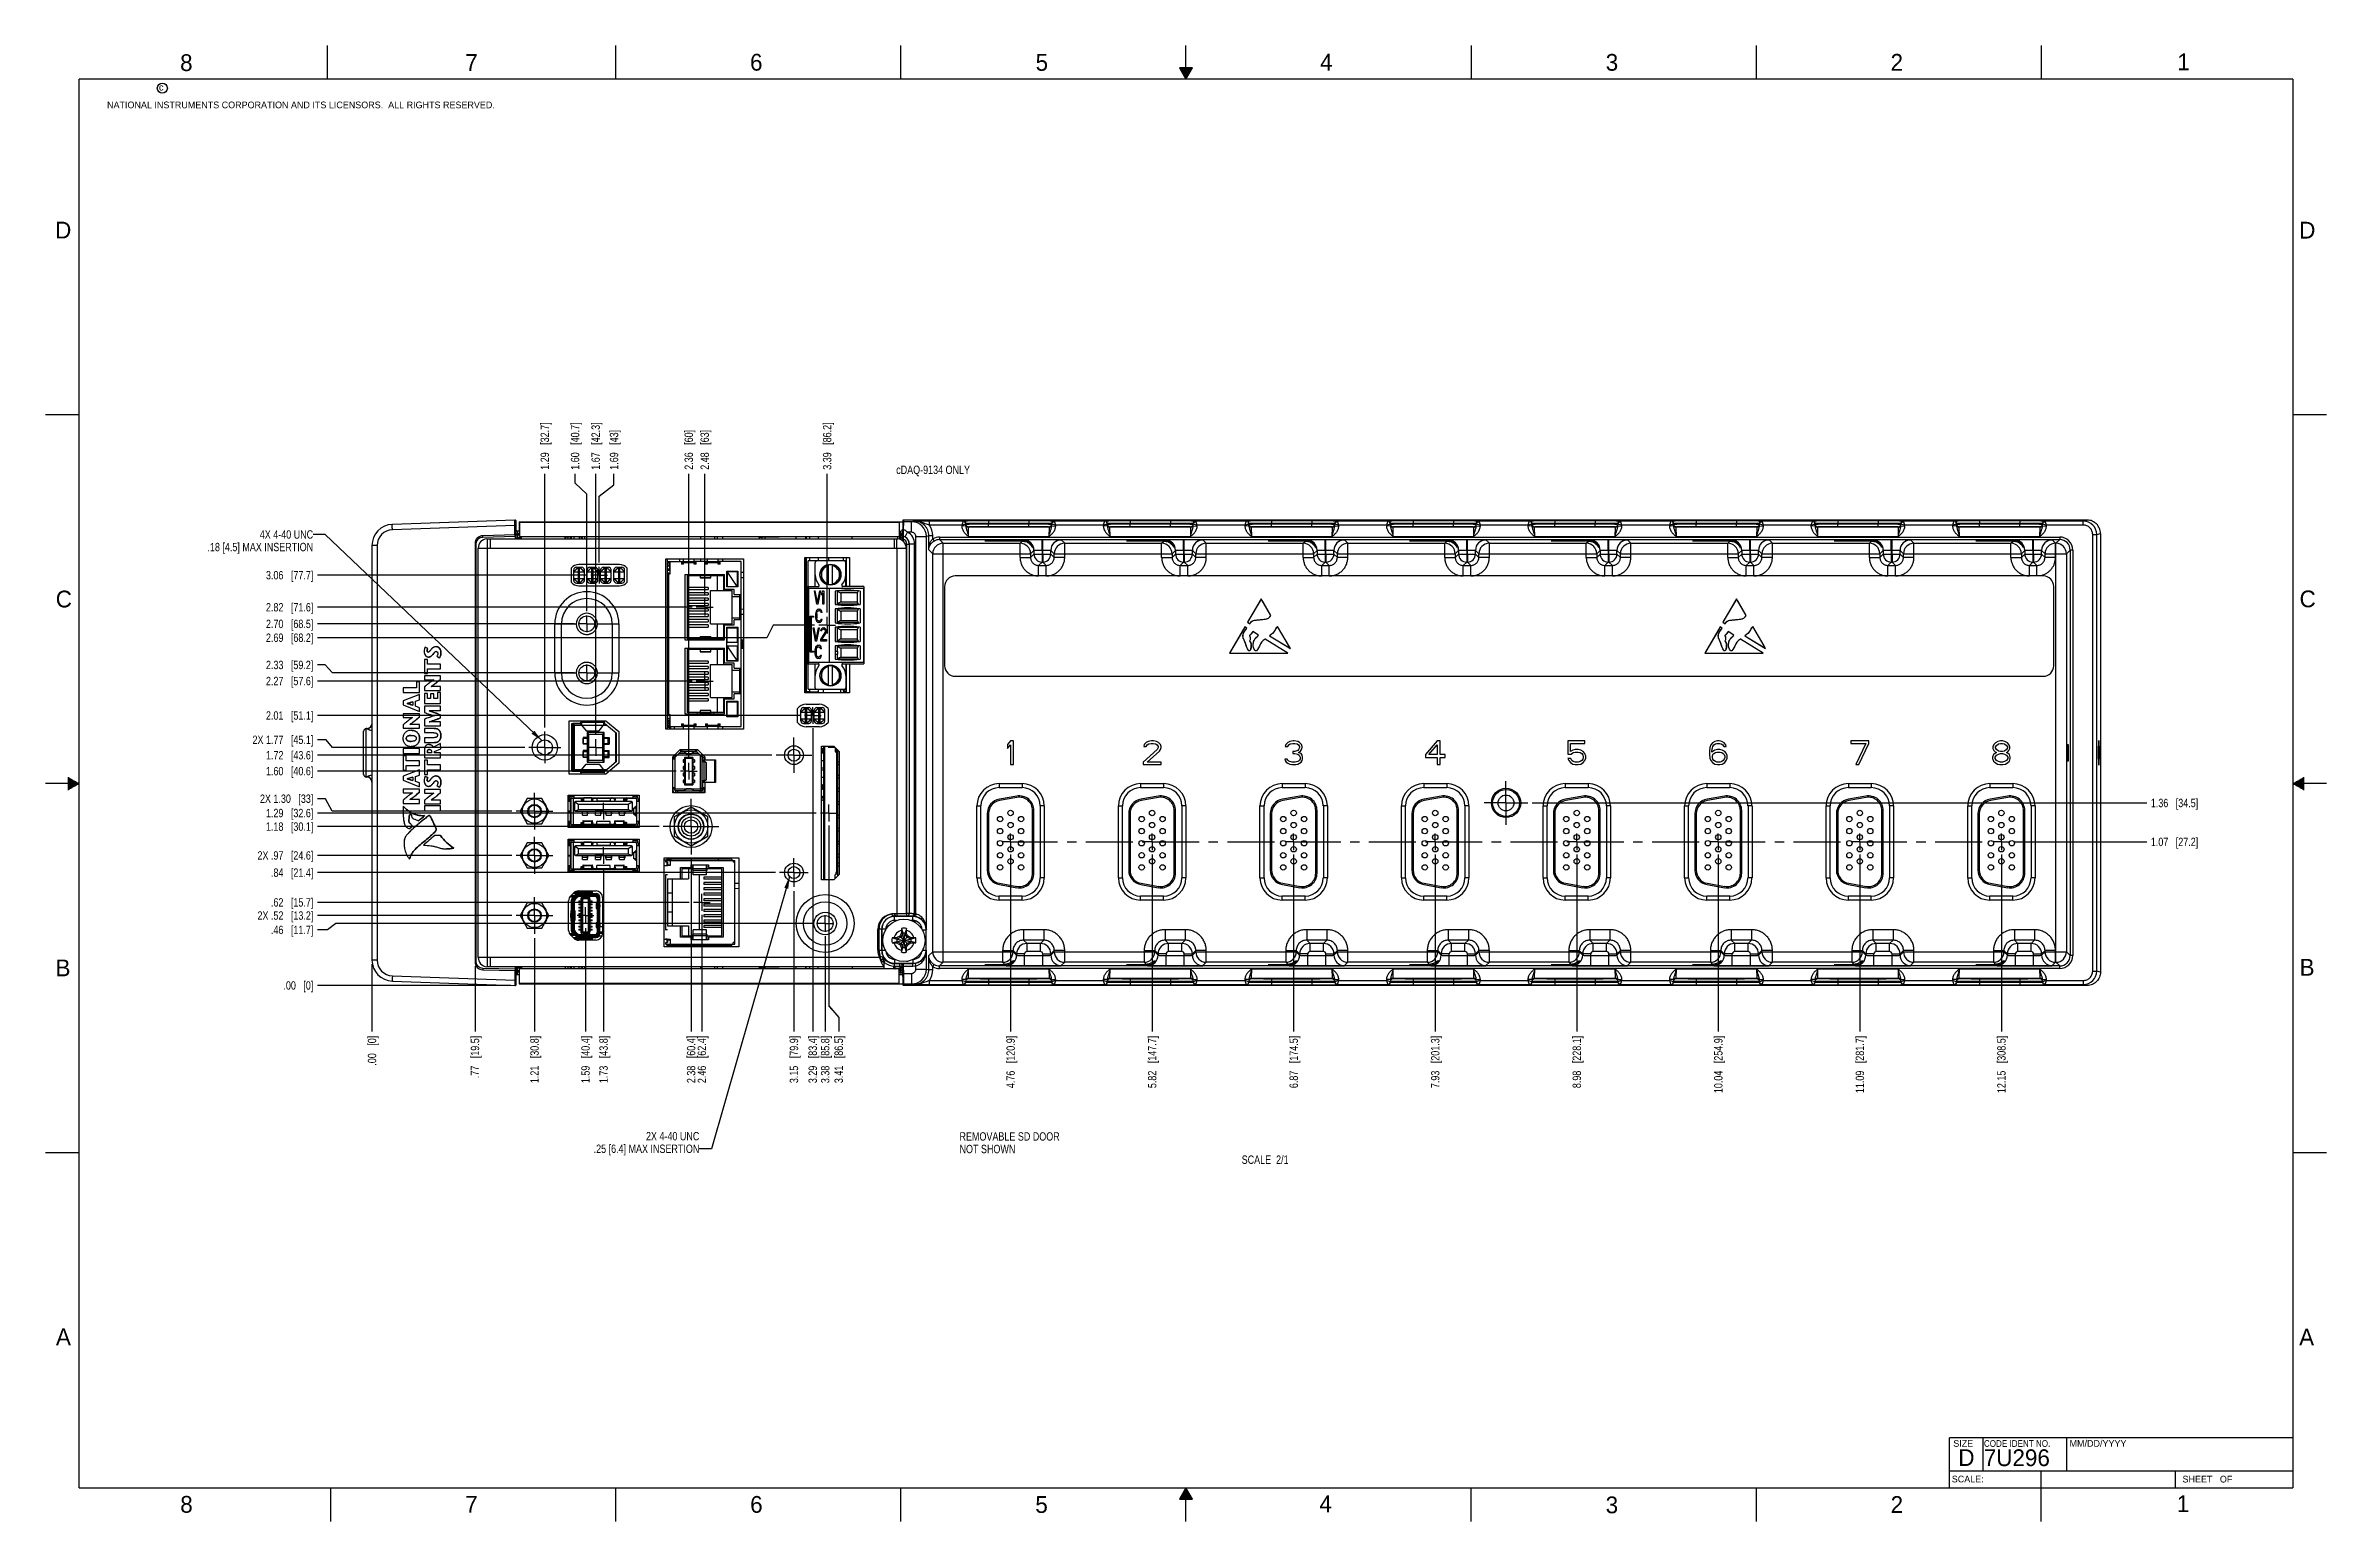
# Model space of a CAD drawing. Header units: inches. Extents: x 0 to 34, y 0 to 22.
import ezdxf

# ---------------------------------------------------------------- set-up
doc = ezdxf.new("R2010")
doc.units = ezdxf.units.IN
doc.header["$LTSCALE"] = 1.87
doc.header["$MEASUREMENT"] = 0
doc.linetypes.add('CENTER', pattern=[0.6, 0.375, -0.075, 0.075, -0.075])
doc.layers.get('0').update_dxf_attribs({"linetype": 'CONTINUOUS'})
for name, color, linetype in [('02___PRT_ALL_AXES', 7, 'CONTINUOUS'), ('03___PRT_ALL_CURVES', 7, 'CONTINUOUS'), ('COSMETIC', 7, 'CONTINUOUS'), ('DEFAULT_1', 7, 'CENTER'), ('DETAIL', 7, 'CONTINUOUS'), ('DIMENSIONS', 7, 'CONTINUOUS'), ('ECAD_611868_01_51_L_2_EPL3015', 7, 'CONTINUOUS'), ('ECAD_693893_01_57_SOT6_REV1', 7, 'CONTINUOUS'), ('ECAD_695487_01_43_SOT363_REV2', 7, 'CONTINUOUS'), ('ECAD_696976_01_39_MM_THERM_3_4M', 7, 'CONTINUOUS'), ('ECAD_697498_01_38_7648_500X600X', 7, 'CONTINUOUS'), ('ECAD_712069_01_24_R_2_0603_PKO_', 7, 'CONTINUOUS'), ('ECAD_712572_01_16_R_2_0402_PKO_', 7, 'CONTINUOUS'), ('ECAD_712622_01_16_R_2_0402_PKO_', 7, 'CONTINUOUS'), ('ECAD_712750_01_16_R_2_0402_PKO_', 7, 'CONTINUOUS'), ('ECAD_714115_01_22_R0805_REV1', 7, 'CONTINUOUS'), ('ECAD_715679_01_35_C_2_0603_PKO_', 7, 'CONTINUOUS'), ('ECAD_715793_01_24_C_2_0402_PKO_', 7, 'CONTINUOUS'), ('ECAD_715933_01_71_C1206_REV1', 7, 'CONTINUOUS'), ('ECAD_724824_01_50_00_LAC_NTJ_50', 7, 'CONTINUOUS'), ('ECAD_724848_01_A0_71_O_MASK_PIN', 7, 'CONTINUOUS'), ('ECAD_730327_01_43_SOT6_REV1', 7, 'CONTINUOUS'), ('ECAD_733076_01_44_SOT23_REV1', 7, 'CONTINUOUS'), ('ECAD_733118_01_40_SOT363_REV2', 7, 'CONTINUOUS'), ('ECAD_C0402_SPARE_24_2_0402_PKO_', 7, 'CONTINUOUS'), ('ECAD_C1210_SPARE_90_C1210_REV1', 7, 'CONTINUOUS'), ('ECAD_GLOBAL_FD_40_10_FD40', 7, 'CONTINUOUS'), ('ECAD_R0402_SPARE_16_2_0402_PKO_', 7, 'CONTINUOUS'), ('ECAD_R0805_SPARE_25_R0805_REV1', 7, 'CONTINUOUS'), ('NONECAD', 7, 'CONTINUOUS'), ('THREAD', 7, 'CONTINUOUS')]:
    doc.layers.add(name, color=color, linetype=linetype)
doc.styles.get("Standard").update_dxf_attribs({"font": 'txt', "width": 0.8})
doc.styles.add('TEXTSTYLE_2', font='txt')
doc.styles.add('TEXTSTYLE_3', font='txt', dxfattribs={"width": 0.9})
doc.dimstyles.new('DIMSTYLE_1', dxfattribs={"dimtxt": 0.125, "dimasz": 0.18, "dimexe": 0.125, "dimexo": 0.0625, "dimgap": 0.09, "dimtad": 0, "dimtih": 1, "dimtoh": 1, "dimlfac": 0.5, "dimzin": 4, "dimdsep": 46, "dimtxsty": 'STANDARD', "dimblk": '_FILLED', "dimblk1": '_FILLED', "dimblk2": '_FILLED', "dimcen": 0.09, "dimadec": 0, "dimazin": 0, "dimtp": 0.01, "dimtm": 0.01, "dimtfac": 1, "dimtofl": 0, "dimtmove": 0, "dimatfit": 3, "dimldrblk": '_FILLED', "dimfxl": 1, "dimtolj": 1, "dimtzin": 4, "dimarcsym": 0})
doc.dimstyles.new('DIMSTYLE_2', dxfattribs={"dimtxt": 0.125, "dimasz": 0.18, "dimexe": 0.125, "dimexo": 0.0625, "dimgap": 0.09, "dimtad": 0, "dimtih": 1, "dimtoh": 1, "dimlfac": 0.5, "dimzin": 4, "dimdsep": 46, "dimtxsty": 'STANDARD', "dimblk": '_FILLED', "dimblk1": '_FILLED', "dimblk2": '_FILLED', "dimcen": 0.09, "dimadec": 0, "dimazin": 0, "dimtp": 0.001, "dimtm": 0.001, "dimtfac": 1, "dimtofl": 0, "dimtmove": 0, "dimatfit": 3, "dimldrblk": '_FILLED', "dimfxl": 1, "dimtolj": 1, "dimtzin": 4, "dimarcsym": 0})
doc.dimstyles.new('DIMSTYLE_3', dxfattribs={"dimtxt": 0.125, "dimasz": 0.18, "dimexe": 0.125, "dimexo": 0.0625, "dimgap": 0.09, "dimtad": 0, "dimtih": 1, "dimtoh": 1, "dimlfac": 0.5, "dimzin": 4, "dimdsep": 46, "dimtxsty": 'STANDARD', "dimblk": '_FILLED', "dimblk1": '_FILLED', "dimblk2": '_FILLED', "dimcen": 0.09, "dimadec": 0, "dimazin": 0, "dimtfac": 1, "dimtofl": 0, "dimtmove": 0, "dimatfit": 3, "dimldrblk": '_FILLED', "dimfxl": 1, "dimtolj": 1, "dimtzin": 4, "dimarcsym": 0})
doc.dimstyles.get("Standard").update_dxf_attribs({"dimtxt": 0.125, "dimasz": 0.18, "dimexe": 0.125, "dimexo": 0.0625, "dimgap": 0.09, "dimtad": 0, "dimtih": 1, "dimtoh": 1, "dimdec": 3, "dimzin": 4, "dimdsep": 46, "dimtxsty": 'STANDARD', "dimblk": '_FILLED', "dimblk1": '_FILLED', "dimblk2": '_FILLED', "dimcen": 0.09, "dimadec": 0, "dimazin": 0, "dimtol": 1, "dimtp": 0.01, "dimtm": 0.01, "dimtfac": 1, "dimtdec": 3, "dimtofl": 0, "dimtmove": 0, "dimatfit": 3, "dimldrblk": '_FILLED', "dimfxl": 1, "dimtolj": 1, "dimtzin": 4, "dimarcsym": 0})

msp = doc.modelspace()

# ---------------------------------------------------------------- texts
at = {"color": 2, "linetype": 'CONTINUOUS', "attachment_point": 1, "line_spacing_factor": 0.9}
for s, insert, char_height, width, style in [('8', (2.005, 21.871), 0.25, 0.25, 'TEXTSTYLE_2'), ('7', (6.256, 21.874), 0.25, 0.25, 'TEXTSTYLE_2'), ('6', (10.501, 21.877), 0.25, 0.25, 'TEXTSTYLE_2'), ('5', (14.758, 21.875), 0.25, 0.25, 'TEXTSTYLE_2'), ('4', (18.998, 21.878), 0.25, 0.25, 'TEXTSTYLE_2'), ('3', (23.257, 21.876), 0.25, 0.25, 'TEXTSTYLE_2'), ('2', (27.503, 21.876), 0.25, 0.25, 'TEXTSTYLE_2'), ('1', (31.778, 21.883), 0.25, 0.25, 'TEXTSTYLE_2'), ('NATIONAL INSTRUMENTS CORPORATION AND ITS LICENSORS.  ALL RIGHTS RESERVED.', (0.916, 21.166), 0.1, 7.3, 'TEXTSTYLE_2'), ('c', (1.69, 21.43), 0.1, 0.1, 'TEXTSTYLE_2'), ('D', (0.142, 19.375), 0.25, 0.25, 'TEXTSTYLE_2'), ('D', (33.595, 19.374), 0.25, 0.25, 'TEXTSTYLE_2'), ('C', (0.151, 13.875), 0.25, 0.25, 'TEXTSTYLE_2'), ('C', (33.6, 13.877), 0.25, 0.25, 'TEXTSTYLE_2'), ('B', (0.148, 8.376), 0.25, 0.25, 'TEXTSTYLE_2'), ('B', (33.601, 8.385), 0.25, 0.25, 'TEXTSTYLE_2'), ('A', (0.154, 2.876), 0.25, 0.25, 'TEXTSTYLE_2'), ('A', (33.594, 2.873), 0.25, 0.25, 'TEXTSTYLE_2'), ('SIZE', (28.438, 1.212), 0.1, 0.4, 'TEXTSTYLE_2'), ('CODE IDENT NO.', (28.895, 1.211), 0.1, 1.26, 'TEXTSTYLE_3'), ('MM/DD/YYYY', (30.172, 1.212), 0.1, 1, 'TEXTSTYLE_2'), ('SCALE:', (28.416, 0.681), 0.1, 0.6, 'TEXTSTYLE_2'), ('SHEET   OF', (31.855, 0.68), 0.1, 1, 'TEXTSTYLE_2'), ('8', (2.007, 0.379), 0.25, 0.25, 'TEXTSTYLE_2'), ('7', (6.255, 0.379), 0.25, 0.25, 'TEXTSTYLE_2'), ('6', (10.503, 0.378), 0.25, 0.25, 'TEXTSTYLE_2'), ('5', (14.754, 0.376), 0.25, 0.25, 'TEXTSTYLE_2'), ('4', (18.988, 0.387), 0.25, 0.25, 'TEXTSTYLE_2'), ('3', (23.256, 0.371), 0.25, 0.25, 'TEXTSTYLE_2'), ('2', (27.504, 0.376), 0.25, 0.25, 'TEXTSTYLE_2'), ('1', (31.771, 0.389), 0.25, 0.25, 'TEXTSTYLE_2')]:
    msp.add_mtext(s, dxfattribs=dict(at, insert=insert, char_height=char_height, width=width, style=style))
at = {"color": 7, "linetype": 'CONTINUOUS', "char_height": 0.25, "attachment_point": 1, "line_spacing_factor": 0.9, "style": 'TEXTSTYLE_2'}
for s, insert, width in [('D  ', (28.513, 1.076), 0.75), ('7U296', (28.893, 1.074), 1.25)]:
    msp.add_mtext(s, dxfattribs=dict(at, insert=insert, width=width))
at = {"layer": 'DETAIL', "color": 2, "linetype": 'CONTINUOUS', "char_height": 0.125, "line_spacing_factor": 0.9}
for s, insert, width, attachment_point in [('cDAQ-9134 ONLY', (12.68, 15.739), 1.4, 1), ('4X 4-40 UNC\\P.18 [4.5] MAX INSERTION', (3.988, 14.775), 2.3, 3), ('2X 4-40 UNC\\P.25 [6.4] MAX INSERTION', (9.745, 5.805), 2.3, 3), ('REMOVABLE SD DOOR\\PNOT SHOWN', (13.624, 5.801), 1.7, 1), ('SCALE  2/1', (18.529, 5.455), 1, 3)]:
    msp.add_mtext(s, dxfattribs=dict(at, insert=insert, width=width, attachment_point=attachment_point))

# ---------------------------------------------------------------- blocks, each defined once
blk = doc.blocks.new('*D0')
at = {"layer": 'DIMENSIONS', "color": 2, "linetype": 'CONTINUOUS'}
blk.add_line((6.401, 8.278), (6.401, 7.301), dxfattribs=at)
at = {"layer": 'DIMENSIONS', "color": 2, "linetype": 'CONTINUOUS', "insert": (6.338, 7.239), "char_height": 0.125, "width": 1.025, "attachment_point": 3, "rotation": 90, "line_spacing_factor": 0.9}
blk.add_mtext('.77{\\Ftxt.shx;\\W1.000000;\\H0.125000; }[19.5]', dxfattribs=at)
blk = doc.blocks.new('_FILLED')
at = {"color": 0, "linetype": 'BYBLOCK'}
blk.add_solid([(0, 0), (-1, 0.17), (-1, -0.17)], dxfattribs=at)
blk = doc.blocks.new('*D1')
at = {"layer": 'DIMENSIONS', "color": 2, "linetype": 'CONTINUOUS'}
blk.add_line((4.865, 8.306), (4.865, 7.301), dxfattribs=at)
at = {"layer": 'DIMENSIONS', "color": 2, "linetype": 'CONTINUOUS', "insert": (4.803, 7.239), "char_height": 0.125, "width": 0.725, "attachment_point": 3, "rotation": 90, "line_spacing_factor": 0.9}
blk.add_mtext('.00{\\Ftxt.shx;\\W1.000000;\\H0.125000; }[0]', dxfattribs=at)
blk = doc.blocks.new('*D2')
at = {"layer": 'DIMENSIONS', "color": 2, "linetype": 'CONTINUOUS'}
blk.add_line((7.288, 8.694), (7.288, 7.301), dxfattribs=at)
at = {"layer": 'DIMENSIONS', "color": 2, "linetype": 'CONTINUOUS', "insert": (7.226, 7.239), "char_height": 0.125, "width": 1.125, "attachment_point": 3, "rotation": 90, "line_spacing_factor": 0.9}
blk.add_mtext('1.21{\\Ftxt.shx;\\W1.000000;\\H0.125000; }[30.8]', dxfattribs=at)
blk = doc.blocks.new('*D3')
at = {"layer": 'DIMENSIONS', "color": 6, "linetype": 'CONTINUOUS'}
blk.add_line((8.049, 8.844), (8.049, 7.301), dxfattribs=at)
at = {"layer": 'DIMENSIONS', "color": 6, "linetype": 'CONTINUOUS', "insert": (7.986, 7.239), "char_height": 0.125, "width": 1.125, "attachment_point": 3, "rotation": 90, "line_spacing_factor": 0.9}
blk.add_mtext('1.59{\\Ftxt.shx;\\W1.000000;\\H0.125000; }[40.4]', dxfattribs=at)
blk = doc.blocks.new('*D4')
at = {"layer": 'DIMENSIONS', "color": 2, "linetype": 'CONTINUOUS'}
blk.add_line((8.318, 9.739), (8.318, 7.301), dxfattribs=at)
at = {"layer": 'DIMENSIONS', "color": 2, "linetype": 'CONTINUOUS', "insert": (8.255, 7.239), "char_height": 0.125, "width": 1.125, "attachment_point": 3, "rotation": 90, "line_spacing_factor": 0.9}
blk.add_mtext('1.73{\\Ftxt.shx;\\W1.000000;\\H0.125000; }[43.8]', dxfattribs=at)
blk = doc.blocks.new('*D5')
at = {"layer": 'DIMENSIONS', "color": 2, "linetype": 'CONTINUOUS'}
blk.add_line((9.782, 9.04), (9.782, 7.301), dxfattribs=at)
at = {"layer": 'DIMENSIONS', "color": 2, "linetype": 'CONTINUOUS', "insert": (9.72, 7.239), "char_height": 0.125, "width": 1.125, "attachment_point": 3, "rotation": 90, "line_spacing_factor": 0.9}
blk.add_mtext('2.46{\\Ftxt.shx;\\W1.000000;\\H0.125000; }[62.4]', dxfattribs=at)
blk = doc.blocks.new('*D6')
at = {"layer": 'DIMENSIONS', "color": 2, "linetype": 'CONTINUOUS'}
blk.add_line((9.622, 9.882), (9.622, 7.301), dxfattribs=at)
at = {"layer": 'DIMENSIONS', "color": 2, "linetype": 'CONTINUOUS', "insert": (9.56, 7.239), "char_height": 0.125, "width": 1.125, "attachment_point": 3, "rotation": 90, "line_spacing_factor": 0.9}
blk.add_mtext('2.38{\\Ftxt.shx;\\W1.000000;\\H0.125000; }[60.4]', dxfattribs=at)
blk = doc.blocks.new('*D7')
at = {"layer": 'DIMENSIONS', "color": 2, "linetype": 'CONTINUOUS'}
blk.add_line((11.156, 9.395), (11.156, 7.301), dxfattribs=at)
at = {"layer": 'DIMENSIONS', "color": 2, "linetype": 'CONTINUOUS', "insert": (11.093, 7.239), "char_height": 0.125, "width": 1.125, "attachment_point": 3, "rotation": 90, "line_spacing_factor": 0.9}
blk.add_mtext('3.15{\\Ftxt.shx;\\W1.000000;\\H0.125000; }[79.9]', dxfattribs=at)
blk = doc.blocks.new('*D8')
at = {"layer": 'DIMENSIONS', "color": 6, "linetype": 'CONTINUOUS'}
for p, q in [((11.676, 10.372), (11.676, 7.686)), ((11.676, 7.686), (11.824, 7.514)), ((11.824, 7.514), (11.824, 7.301))]:
    blk.add_line(p, q, dxfattribs=at)
at = {"layer": 'DIMENSIONS', "color": 6, "linetype": 'CONTINUOUS', "insert": (11.761, 7.239), "char_height": 0.125, "width": 1.125, "attachment_point": 3, "rotation": 90, "line_spacing_factor": 0.9}
blk.add_mtext('3.41{\\Ftxt.shx;\\W1.000000;\\H0.125000; }[86.5]', dxfattribs=at)
blk = doc.blocks.new('*D9')
at = {"layer": 'DIMENSIONS', "color": 2, "linetype": 'CONTINUOUS'}
blk.add_line((11.622, 8.725), (11.622, 7.301), dxfattribs=at)
at = {"layer": 'DIMENSIONS', "color": 2, "linetype": 'CONTINUOUS', "insert": (11.559, 7.239), "char_height": 0.125, "width": 1.125, "attachment_point": 3, "rotation": 90, "line_spacing_factor": 0.9}
blk.add_mtext('3.38{\\Ftxt.shx;\\W1.000000;\\H0.125000; }[85.8]', dxfattribs=at)
blk = doc.blocks.new('*D10')
at = {"layer": 'DIMENSIONS', "color": 2, "linetype": 'CONTINUOUS'}
blk.add_line((14.385, 9.942), (14.385, 7.301), dxfattribs=at)
at = {"layer": 'DIMENSIONS', "color": 2, "linetype": 'CONTINUOUS', "insert": (14.323, 7.239), "char_height": 0.125, "width": 1.225, "attachment_point": 3, "rotation": 90, "line_spacing_factor": 0.9}
blk.add_mtext('4.76{\\Ftxt.shx;\\W1.000000;\\H0.125000; }[120.9]', dxfattribs=at)
blk = doc.blocks.new('*D11')
at = {"layer": 'DIMENSIONS', "color": 2, "linetype": 'CONTINUOUS'}
blk.add_line((16.495, 9.942), (16.495, 7.301), dxfattribs=at)
at = {"layer": 'DIMENSIONS', "color": 2, "linetype": 'CONTINUOUS', "insert": (16.433, 7.239), "char_height": 0.125, "width": 1.225, "attachment_point": 3, "rotation": 90, "line_spacing_factor": 0.9}
blk.add_mtext('5.82{\\Ftxt.shx;\\W1.000000;\\H0.125000; }[147.7]', dxfattribs=at)
blk = doc.blocks.new('*D12')
at = {"layer": 'DIMENSIONS', "color": 2, "linetype": 'CONTINUOUS'}
blk.add_line((18.605, 9.942), (18.605, 7.301), dxfattribs=at)
at = {"layer": 'DIMENSIONS', "color": 2, "linetype": 'CONTINUOUS', "insert": (18.543, 7.239), "char_height": 0.125, "width": 1.225, "attachment_point": 3, "rotation": 90, "line_spacing_factor": 0.9}
blk.add_mtext('6.87{\\Ftxt.shx;\\W1.000000;\\H0.125000; }[174.5]', dxfattribs=at)
blk = doc.blocks.new('*D13')
at = {"layer": 'DIMENSIONS', "color": 2, "linetype": 'CONTINUOUS'}
blk.add_line((20.715, 9.942), (20.715, 7.301), dxfattribs=at)
at = {"layer": 'DIMENSIONS', "color": 2, "linetype": 'CONTINUOUS', "insert": (20.653, 7.239), "char_height": 0.125, "width": 1.225, "attachment_point": 3, "rotation": 90, "line_spacing_factor": 0.9}
blk.add_mtext('7.93{\\Ftxt.shx;\\W1.000000;\\H0.125000; }[201.3]', dxfattribs=at)
blk = doc.blocks.new('*D14')
at = {"layer": 'DIMENSIONS', "color": 2, "linetype": 'CONTINUOUS'}
blk.add_line((22.825, 9.942), (22.825, 7.301), dxfattribs=at)
at = {"layer": 'DIMENSIONS', "color": 2, "linetype": 'CONTINUOUS', "insert": (22.763, 7.239), "char_height": 0.125, "width": 1.225, "attachment_point": 3, "rotation": 90, "line_spacing_factor": 0.9}
blk.add_mtext('8.98{\\Ftxt.shx;\\W1.000000;\\H0.125000; }[228.1]', dxfattribs=at)
blk = doc.blocks.new('*D15')
at = {"layer": 'DIMENSIONS', "color": 2, "linetype": 'CONTINUOUS'}
blk.add_line((24.935, 9.942), (24.935, 7.301), dxfattribs=at)
at = {"layer": 'DIMENSIONS', "color": 2, "linetype": 'CONTINUOUS', "insert": (24.873, 7.239), "char_height": 0.125, "width": 1.325, "attachment_point": 3, "rotation": 90, "line_spacing_factor": 0.9}
blk.add_mtext('10.04{\\Ftxt.shx;\\W1.000000;\\H0.125000; }[254.9]', dxfattribs=at)
blk = doc.blocks.new('*D16')
at = {"layer": 'DIMENSIONS', "color": 2, "linetype": 'CONTINUOUS'}
blk.add_line((27.045, 9.942), (27.045, 7.301), dxfattribs=at)
at = {"layer": 'DIMENSIONS', "color": 2, "linetype": 'CONTINUOUS', "insert": (26.983, 7.239), "char_height": 0.125, "width": 1.325, "attachment_point": 3, "rotation": 90, "line_spacing_factor": 0.9}
blk.add_mtext('11.09{\\Ftxt.shx;\\W1.000000;\\H0.125000; }[281.7]', dxfattribs=at)
blk = doc.blocks.new('*D17')
at = {"layer": 'DIMENSIONS', "color": 2, "linetype": 'CONTINUOUS'}
blk.add_line((29.155, 9.942), (29.155, 7.301), dxfattribs=at)
at = {"layer": 'DIMENSIONS', "color": 2, "linetype": 'CONTINUOUS', "insert": (29.093, 7.239), "char_height": 0.125, "width": 1.325, "attachment_point": 3, "rotation": 90, "line_spacing_factor": 0.9}
blk.add_mtext('12.15{\\Ftxt.shx;\\W1.000000;\\H0.125000; }[308.5]', dxfattribs=at)
blk = doc.blocks.new('*D18')
at = {"layer": 'DIMENSIONS', "color": 2, "linetype": 'CONTINUOUS'}
blk.add_line((7.442, 11.837), (7.442, 15.614), dxfattribs=at)
at = {"layer": 'DIMENSIONS', "color": 2, "linetype": 'CONTINUOUS', "insert": (7.379, 15.677), "char_height": 0.125, "width": 1.125, "attachment_point": 1, "rotation": 90, "line_spacing_factor": 0.9}
blk.add_mtext('1.29{\\Ftxt.shx;\\W1.000000;\\H0.125000; }[32.7]', dxfattribs=at)
blk = doc.blocks.new('*D19')
at = {"layer": 'DIMENSIONS', "color": 2, "linetype": 'CONTINUOUS'}
for p, q in [((7.892, 15.475), (7.892, 15.614)), ((8.067, 15.311), (7.892, 15.475)), ((8.067, 13.568), (8.067, 15.311))]:
    blk.add_line(p, q, dxfattribs=at)
at = {"layer": 'DIMENSIONS', "color": 2, "linetype": 'CONTINUOUS', "insert": (7.83, 15.677), "char_height": 0.125, "width": 1.125, "attachment_point": 1, "rotation": 90, "line_spacing_factor": 0.9}
blk.add_mtext('1.60{\\Ftxt.shx;\\W1.000000;\\H0.125000; }[40.7]', dxfattribs=at)
blk = doc.blocks.new('*D20')
at = {"layer": 'DIMENSIONS', "color": 2, "linetype": 'CONTINUOUS'}
for p, q in [((8.252, 15.284), (8.473, 15.451)), ((8.473, 15.451), (8.473, 15.614)), ((8.252, 14.294), (8.252, 15.284))]:
    blk.add_line(p, q, dxfattribs=at)
at = {"layer": 'DIMENSIONS', "color": 2, "linetype": 'CONTINUOUS', "insert": (8.411, 15.677), "char_height": 0.125, "width": 0.925, "attachment_point": 1, "rotation": 90, "line_spacing_factor": 0.9}
blk.add_mtext('1.69{\\Ftxt.shx;\\W1.000000;\\H0.125000; }[43]', dxfattribs=at)
blk = doc.blocks.new('*D21')
at = {"layer": 'DIMENSIONS', "color": 2, "linetype": 'CONTINUOUS'}
blk.add_line((8.2, 11.725), (8.2, 15.614), dxfattribs=at)
at = {"layer": 'DIMENSIONS', "color": 2, "linetype": 'CONTINUOUS', "insert": (8.137, 15.677), "char_height": 0.125, "width": 1.125, "attachment_point": 1, "rotation": 90, "line_spacing_factor": 0.9}
blk.add_mtext('1.67{\\Ftxt.shx;\\W1.000000;\\H0.125000; }[42.3]', dxfattribs=at)
blk = doc.blocks.new('*D22')
at = {"layer": 'DIMENSIONS', "color": 6, "linetype": 'CONTINUOUS'}
blk.add_line((9.588, 11.372), (9.588, 15.614), dxfattribs=at)
at = {"layer": 'DIMENSIONS', "color": 6, "linetype": 'CONTINUOUS', "insert": (9.525, 15.677), "char_height": 0.125, "width": 0.925, "attachment_point": 1, "rotation": 90, "line_spacing_factor": 0.9}
blk.add_mtext('2.36{\\Ftxt.shx;\\W1.000000;\\H0.125000; }[60]', dxfattribs=at)
blk = doc.blocks.new('*D23')
at = {"layer": 'DIMENSIONS', "color": 2, "linetype": 'CONTINUOUS'}
blk.add_line((9.825, 13.815), (9.825, 15.614), dxfattribs=at)
at = {"layer": 'DIMENSIONS', "color": 2, "linetype": 'CONTINUOUS', "insert": (9.763, 15.677), "char_height": 0.125, "width": 0.925, "attachment_point": 1, "rotation": 90, "line_spacing_factor": 0.9}
blk.add_mtext('2.48{\\Ftxt.shx;\\W1.000000;\\H0.125000; }[63]', dxfattribs=at)
blk = doc.blocks.new('*D24')
at = {"layer": 'DIMENSIONS', "color": 2, "linetype": 'CONTINUOUS'}
blk.add_line((11.651, 13.549), (11.651, 15.614), dxfattribs=at)
at = {"layer": 'DIMENSIONS', "color": 2, "linetype": 'CONTINUOUS', "insert": (11.588, 15.677), "char_height": 0.125, "width": 1.125, "attachment_point": 1, "rotation": 90, "line_spacing_factor": 0.9}
blk.add_mtext('3.39{\\Ftxt.shx;\\W1.000000;\\H0.125000; }[86.2]', dxfattribs=at)
blk = doc.blocks.new('*D25')
at = {"layer": 'DIMENSIONS', "color": 2, "linetype": 'CONTINUOUS'}
blk.add_line((6.951, 9.032), (4.054, 9.032), dxfattribs=at)
at = {"layer": 'DIMENSIONS', "color": 2, "linetype": 'CONTINUOUS', "insert": (3.991, 9.094), "char_height": 0.125, "width": 1.325, "attachment_point": 3, "line_spacing_factor": 0.9}
blk.add_mtext('2X .52{\\Ftxt.shx;\\W1.000000;\\H0.125000; }[13.2]', dxfattribs=at)
blk = doc.blocks.new('*D26')
at = {"layer": 'DIMENSIONS', "color": 2, "linetype": 'CONTINUOUS'}
blk.add_line((6.934, 7.99), (4.054, 7.99), dxfattribs=at)
at = {"layer": 'DIMENSIONS', "color": 2, "linetype": 'CONTINUOUS', "insert": (3.991, 8.052), "char_height": 0.125, "width": 0.725, "attachment_point": 3, "line_spacing_factor": 0.9}
blk.add_mtext('.00{\\Ftxt.shx;\\W1.000000;\\H0.125000; }[0]', dxfattribs=at)
blk = doc.blocks.new('*D27')
at = {"layer": 'DIMENSIONS', "color": 2, "linetype": 'CONTINUOUS'}
blk.add_line((6.951, 9.928), (4.054, 9.928), dxfattribs=at)
at = {"layer": 'DIMENSIONS', "color": 2, "linetype": 'CONTINUOUS', "insert": (3.991, 9.99), "char_height": 0.125, "width": 1.325, "attachment_point": 3, "line_spacing_factor": 0.9}
blk.add_mtext('2X .97{\\Ftxt.shx;\\W1.000000;\\H0.125000; }[24.6]', dxfattribs=at)
blk = doc.blocks.new('*D28')
at = {"layer": 'DIMENSIONS', "color": 2, "linetype": 'CONTINUOUS'}
for p, q in [((4.173, 10.773), (4.054, 10.773)), ((4.272, 10.588), (4.173, 10.773)), ((6.951, 10.588), (4.272, 10.588))]:
    blk.add_line(p, q, dxfattribs=at)
at = {"layer": 'DIMENSIONS', "color": 2, "linetype": 'CONTINUOUS', "insert": (3.991, 10.836), "char_height": 0.125, "width": 1.225, "attachment_point": 3, "line_spacing_factor": 0.9}
blk.add_mtext('2X 1.30{\\Ftxt.shx;\\W1.000000;\\H0.125000; }[33]', dxfattribs=at)
blk = doc.blocks.new('*D29')
at = {"layer": 'DIMENSIONS', "color": 2, "linetype": 'CONTINUOUS'}
for p, q in [((4.328, 8.913), (4.203, 8.817)), ((11.434, 8.913), (4.328, 8.913)), ((4.203, 8.817), (4.054, 8.817))]:
    blk.add_line(p, q, dxfattribs=at)
at = {"layer": 'DIMENSIONS', "color": 2, "linetype": 'CONTINUOUS', "insert": (3.991, 8.88), "char_height": 0.125, "width": 1.025, "attachment_point": 3, "line_spacing_factor": 0.9}
blk.add_mtext('.46{\\Ftxt.shx;\\W1.000000;\\H0.125000; }[11.7]', dxfattribs=at)
blk = doc.blocks.new('*D30')
at = {"layer": 'DIMENSIONS', "color": 2, "linetype": 'CONTINUOUS'}
blk.add_line((9.594, 9.228), (4.054, 9.228), dxfattribs=at)
at = {"layer": 'DIMENSIONS', "color": 2, "linetype": 'CONTINUOUS', "insert": (3.991, 9.29), "char_height": 0.125, "width": 1.025, "attachment_point": 3, "line_spacing_factor": 0.9}
blk.add_mtext('.62{\\Ftxt.shx;\\W1.000000;\\H0.125000; }[15.7]', dxfattribs=at)
blk = doc.blocks.new('*D31')
at = {"layer": 'DIMENSIONS', "color": 2, "linetype": 'CONTINUOUS'}
blk.add_line((10.879, 9.672), (4.054, 9.672), dxfattribs=at)
at = {"layer": 'DIMENSIONS', "color": 2, "linetype": 'CONTINUOUS', "insert": (3.991, 9.734), "char_height": 0.125, "width": 1.025, "attachment_point": 3, "line_spacing_factor": 0.9}
blk.add_mtext('.84{\\Ftxt.shx;\\W1.000000;\\H0.125000; }[21.4]', dxfattribs=at)
blk = doc.blocks.new('*D32')
at = {"layer": 'DIMENSIONS', "color": 6, "linetype": 'CONTINUOUS'}
blk.add_line((10.828, 11.422), (4.054, 11.422), dxfattribs=at)
at = {"layer": 'DIMENSIONS', "color": 6, "linetype": 'CONTINUOUS', "insert": (3.991, 11.484), "char_height": 0.125, "width": 1.125, "attachment_point": 3, "line_spacing_factor": 0.9}
blk.add_mtext('1.72{\\Ftxt.shx;\\W1.000000;\\H0.125000; }[43.6]', dxfattribs=at)
blk = doc.blocks.new('*D33')
at = {"layer": 'DIMENSIONS', "color": 2, "linetype": 'CONTINUOUS'}
blk.add_line((9.146, 10.358), (4.054, 10.358), dxfattribs=at)
at = {"layer": 'DIMENSIONS', "color": 2, "linetype": 'CONTINUOUS', "insert": (3.991, 10.42), "char_height": 0.125, "width": 1.125, "attachment_point": 3, "line_spacing_factor": 0.9}
blk.add_mtext('1.18{\\Ftxt.shx;\\W1.000000;\\H0.125000; }[30.1]', dxfattribs=at)
blk = doc.blocks.new('*D34')
at = {"layer": 'DIMENSIONS', "color": 6, "linetype": 'CONTINUOUS'}
blk.add_line((9.4, 11.184), (4.054, 11.184), dxfattribs=at)
at = {"layer": 'DIMENSIONS', "color": 6, "linetype": 'CONTINUOUS', "insert": (3.991, 11.247), "char_height": 0.125, "width": 1.125, "attachment_point": 3, "line_spacing_factor": 0.9}
blk.add_mtext('1.60{\\Ftxt.shx;\\W1.000000;\\H0.125000; }[40.6]', dxfattribs=at)
blk = doc.blocks.new('*D35')
at = {"layer": 'DIMENSIONS', "color": 2, "linetype": 'CONTINUOUS'}
for p, q in [((4.184, 11.651), (4.054, 11.651)), ((4.277, 11.538), (4.184, 11.651)), ((7.142, 11.538), (4.277, 11.538))]:
    blk.add_line(p, q, dxfattribs=at)
at = {"layer": 'DIMENSIONS', "color": 2, "linetype": 'CONTINUOUS', "insert": (3.991, 11.714), "char_height": 0.125, "width": 1.425, "attachment_point": 3, "line_spacing_factor": 0.9}
blk.add_mtext('2X 1.77{\\Ftxt.shx;\\W1.000000;\\H0.125000; }[45.1]', dxfattribs=at)
blk = doc.blocks.new('*D36')
at = {"layer": 'DIMENSIONS', "color": 2, "linetype": 'CONTINUOUS'}
for p, q in [((4.166, 12.767), (4.054, 12.767)), ((4.275, 12.648), (4.166, 12.767)), ((7.879, 12.648), (4.275, 12.648))]:
    blk.add_line(p, q, dxfattribs=at)
at = {"layer": 'DIMENSIONS', "color": 2, "linetype": 'CONTINUOUS', "insert": (3.991, 12.83), "char_height": 0.125, "width": 1.125, "attachment_point": 3, "line_spacing_factor": 0.9}
blk.add_mtext('2.33{\\Ftxt.shx;\\W1.000000;\\H0.125000; }[59.2]', dxfattribs=at)
blk = doc.blocks.new('*D37')
at = {"layer": 'DIMENSIONS', "color": 2, "linetype": 'CONTINUOUS'}
blk.add_line((7.879, 13.38), (4.054, 13.38), dxfattribs=at)
at = {"layer": 'DIMENSIONS', "color": 2, "linetype": 'CONTINUOUS', "insert": (3.991, 13.442), "char_height": 0.125, "width": 1.125, "attachment_point": 3, "line_spacing_factor": 0.9}
blk.add_mtext('2.70{\\Ftxt.shx;\\W1.000000;\\H0.125000; }[68.5]', dxfattribs=at)
blk = doc.blocks.new('*D38')
at = {"layer": 'DIMENSIONS', "color": 6, "linetype": 'CONTINUOUS'}
blk.add_line((11.248, 12.014), (4.054, 12.014), dxfattribs=at)
at = {"layer": 'DIMENSIONS', "color": 6, "linetype": 'CONTINUOUS', "insert": (3.991, 12.076), "char_height": 0.125, "width": 1.125, "attachment_point": 3, "line_spacing_factor": 0.9}
blk.add_mtext('2.01{\\Ftxt.shx;\\W1.000000;\\H0.125000; }[51.1]', dxfattribs=at)
blk = doc.blocks.new('*D39')
at = {"layer": 'DIMENSIONS', "color": 2, "linetype": 'CONTINUOUS'}
for p, q in [((10.848, 13.361), (10.75, 13.173)), ((11.463, 13.361), (10.848, 13.361)), ((10.75, 13.173), (4.054, 13.173))]:
    blk.add_line(p, q, dxfattribs=at)
at = {"layer": 'DIMENSIONS', "color": 2, "linetype": 'CONTINUOUS', "insert": (3.991, 13.236), "char_height": 0.125, "width": 1.125, "attachment_point": 3, "line_spacing_factor": 0.9}
blk.add_mtext('2.69{\\Ftxt.shx;\\W1.000000;\\H0.125000; }[68.2]', dxfattribs=at)
blk = doc.blocks.new('*D40')
at = {"layer": 'DIMENSIONS', "color": 2, "linetype": 'CONTINUOUS'}
blk.add_line((9.638, 13.628), (4.054, 13.628), dxfattribs=at)
at = {"layer": 'DIMENSIONS', "color": 2, "linetype": 'CONTINUOUS', "insert": (3.991, 13.69), "char_height": 0.125, "width": 1.125, "attachment_point": 3, "line_spacing_factor": 0.9}
blk.add_mtext('2.82{\\Ftxt.shx;\\W1.000000;\\H0.125000; }[71.6]', dxfattribs=at)
blk = doc.blocks.new('*D41')
at = {"layer": 'DIMENSIONS', "color": 2, "linetype": 'CONTINUOUS'}
blk.add_line((9.638, 12.528), (4.054, 12.528), dxfattribs=at)
at = {"layer": 'DIMENSIONS', "color": 2, "linetype": 'CONTINUOUS', "insert": (3.991, 12.59), "char_height": 0.125, "width": 1.125, "attachment_point": 3, "line_spacing_factor": 0.9}
blk.add_mtext('2.27{\\Ftxt.shx;\\W1.000000;\\H0.125000; }[57.6]', dxfattribs=at)
blk = doc.blocks.new('*D42')
at = {"layer": 'DIMENSIONS', "color": 6, "linetype": 'CONTINUOUS'}
blk.add_line((11.489, 10.56), (4.054, 10.56), dxfattribs=at)
at = {"layer": 'DIMENSIONS', "color": 6, "linetype": 'CONTINUOUS', "insert": (3.991, 10.622), "char_height": 0.125, "width": 1.125, "attachment_point": 3, "line_spacing_factor": 0.9}
blk.add_mtext('1.29{\\Ftxt.shx;\\W1.000000;\\H0.125000; }[32.6]', dxfattribs=at)
blk = doc.blocks.new('*D43')
at = {"layer": 'DIMENSIONS', "color": 2, "linetype": 'CONTINUOUS'}
blk.add_line((8.064, 14.106), (4.054, 14.106), dxfattribs=at)
at = {"layer": 'DIMENSIONS', "color": 2, "linetype": 'CONTINUOUS', "insert": (3.991, 14.168), "char_height": 0.125, "width": 1.125, "attachment_point": 3, "line_spacing_factor": 0.9}
blk.add_mtext('3.06{\\Ftxt.shx;\\W1.000000;\\H0.125000; }[77.7]', dxfattribs=at)
blk = doc.blocks.new('*D44')
at = {"layer": 'DIMENSIONS', "color": 6, "linetype": 'CONTINUOUS'}
blk.add_line((11.436, 11.826), (11.436, 7.301), dxfattribs=at)
at = {"layer": 'DIMENSIONS', "color": 6, "linetype": 'CONTINUOUS', "insert": (11.373, 7.239), "char_height": 0.125, "width": 1.125, "attachment_point": 3, "rotation": 90, "line_spacing_factor": 0.9}
blk.add_mtext('3.29{\\Ftxt.shx;\\W1.000000;\\H0.125000; }[83.4]', dxfattribs=at)
blk = doc.blocks.new('*D45')
at = {"layer": 'DIMENSIONS', "color": 2, "linetype": 'CONTINUOUS'}
blk.add_line((29.343, 10.13), (31.321, 10.13), dxfattribs=at)
at = {"layer": 'DIMENSIONS', "color": 2, "linetype": 'CONTINUOUS', "insert": (31.383, 10.192), "char_height": 0.125, "width": 1.125, "attachment_point": 1, "line_spacing_factor": 0.9}
blk.add_mtext('1.07{\\Ftxt.shx;\\W1.000000;\\H0.125000; }[27.2]', dxfattribs=at)
blk = doc.blocks.new('*D46')
at = {"layer": 'DIMENSIONS', "color": 2, "linetype": 'CONTINUOUS'}
blk.add_line((22.158, 10.71), (31.321, 10.71), dxfattribs=at)
at = {"layer": 'DIMENSIONS', "color": 2, "linetype": 'CONTINUOUS', "insert": (31.383, 10.772), "char_height": 0.125, "width": 1.125, "attachment_point": 1, "line_spacing_factor": 0.9}
blk.add_mtext('1.36{\\Ftxt.shx;\\W1.000000;\\H0.125000; }[34.5]', dxfattribs=at)
blk = doc.blocks.new('*D47')
at = {"layer": 'DIMENSIONS', "color": 2, "linetype": 'CONTINUOUS'}
blk.add_line((11.489, 10.56), (4.054, 10.56), dxfattribs=at)
at = {"layer": 'DIMENSIONS', "color": 2, "linetype": 'CONTINUOUS', "insert": (3.991, 10.622), "char_height": 0.125, "width": 1.125, "attachment_point": 3, "line_spacing_factor": 0.9}
blk.add_mtext('1.29{\\Ftxt.shx;\\W1.000000;\\H0.125000; }[32.6]', dxfattribs=at)
blk = doc.blocks.new('*D48')
at = {"layer": 'DIMENSIONS', "color": 2, "linetype": 'CONTINUOUS'}
for p, q in [((11.676, 10.372), (11.676, 7.683)), ((11.676, 7.683), (11.823, 7.519)), ((11.823, 7.519), (11.823, 7.301))]:
    blk.add_line(p, q, dxfattribs=at)
at = {"layer": 'DIMENSIONS', "color": 2, "linetype": 'CONTINUOUS', "insert": (11.76, 7.239), "char_height": 0.125, "width": 1.125, "attachment_point": 3, "rotation": 90, "line_spacing_factor": 0.9}
blk.add_mtext('3.41{\\Ftxt.shx;\\W1.000000;\\H0.125000; }[86.5]', dxfattribs=at)
blk = doc.blocks.new('*D49')
at = {"layer": 'DIMENSIONS', "color": 2, "linetype": 'CONTINUOUS'}
blk.add_line((11.436, 11.826), (11.436, 7.301), dxfattribs=at)
at = {"layer": 'DIMENSIONS', "color": 2, "linetype": 'CONTINUOUS', "insert": (11.373, 7.239), "char_height": 0.125, "width": 1.125, "attachment_point": 3, "rotation": 90, "line_spacing_factor": 0.9}
blk.add_mtext('3.29{\\Ftxt.shx;\\W1.000000;\\H0.125000; }[83.4]', dxfattribs=at)
blk = doc.blocks.new('*D50')
at = {"layer": 'DIMENSIONS', "color": 2, "linetype": 'CONTINUOUS'}
blk.add_line((9.4, 11.184), (4.054, 11.184), dxfattribs=at)
at = {"layer": 'DIMENSIONS', "color": 2, "linetype": 'CONTINUOUS', "insert": (3.991, 11.247), "char_height": 0.125, "width": 1.125, "attachment_point": 3, "line_spacing_factor": 0.9}
blk.add_mtext('1.60{\\Ftxt.shx;\\W1.000000;\\H0.125000; }[40.6]', dxfattribs=at)
blk = doc.blocks.new('*D51')
at = {"layer": 'DIMENSIONS', "color": 2, "linetype": 'CONTINUOUS'}
blk.add_line((10.828, 11.422), (4.054, 11.422), dxfattribs=at)
at = {"layer": 'DIMENSIONS', "color": 2, "linetype": 'CONTINUOUS', "insert": (3.991, 11.484), "char_height": 0.125, "width": 1.125, "attachment_point": 3, "line_spacing_factor": 0.9}
blk.add_mtext('1.72{\\Ftxt.shx;\\W1.000000;\\H0.125000; }[43.6]', dxfattribs=at)
blk = doc.blocks.new('*D52')
at = {"layer": 'DIMENSIONS', "color": 2, "linetype": 'CONTINUOUS'}
blk.add_line((11.248, 12.014), (4.054, 12.014), dxfattribs=at)
at = {"layer": 'DIMENSIONS', "color": 2, "linetype": 'CONTINUOUS', "insert": (3.991, 12.076), "char_height": 0.125, "width": 1.125, "attachment_point": 3, "line_spacing_factor": 0.9}
blk.add_mtext('2.01{\\Ftxt.shx;\\W1.000000;\\H0.125000; }[51.1]', dxfattribs=at)
blk = doc.blocks.new('*D53')
at = {"layer": 'DIMENSIONS', "color": 2, "linetype": 'CONTINUOUS'}
blk.add_line((9.588, 11.372), (9.588, 15.614), dxfattribs=at)
at = {"layer": 'DIMENSIONS', "color": 2, "linetype": 'CONTINUOUS', "insert": (9.525, 15.677), "char_height": 0.125, "width": 0.925, "attachment_point": 1, "rotation": 90, "line_spacing_factor": 0.9}
blk.add_mtext('2.36{\\Ftxt.shx;\\W1.000000;\\H0.125000; }[60]', dxfattribs=at)
blk = doc.blocks.new('*D54')
at = {"layer": 'DIMENSIONS', "color": 2, "linetype": 'CONTINUOUS'}
blk.add_line((8.049, 8.844), (8.049, 7.301), dxfattribs=at)
at = {"layer": 'DIMENSIONS', "color": 2, "linetype": 'CONTINUOUS', "insert": (7.986, 7.239), "char_height": 0.125, "width": 1.125, "attachment_point": 3, "rotation": 90, "line_spacing_factor": 0.9}
blk.add_mtext('1.59{\\Ftxt.shx;\\W1.000000;\\H0.125000; }[40.4]', dxfattribs=at)

# ---------------------------------------------------------------- dimensions: what is measured, and where the dimension line sits
at = {"layer": 'DIMENSIONS', "color": 2, "linetype": 'CONTINUOUS'}
for feature_location, offset, dtype, origin, dimstyle, picture, middle in [((7.442, 11.837), (0, 3.777), 1, (4.865, 11.775), 'DIMSTYLE_1', '*D18', (7.442, 16.239)), ((8.067, 13.568), (-0.175, 2.047), 0, (4.865, 13.505), 'DIMSTYLE_1', '*D19', (7.892, 16.239)), ((8.2, 11.725), (0, 3.889), 1, (4.865, 11.663), 'DIMSTYLE_1', '*D21', (8.2, 16.239)), ((11.651, 13.549), (0, 2.066), 1, (4.865, 13.486), 'DIMSTYLE_1', '*D24', (11.651, 16.239)), ((8.252, 14.294), (0.221, 1.321), 0, (4.865, 14.231), 'DIMSTYLE_1', '*D20', (8.473, 16.139)), ((9.825, 13.815), (0, 1.799), 1, (4.865, 13.753), 'DIMSTYLE_1', '*D23', (9.825, 16.139)), ((9.588, 11.372), (0, 4.243), 1, (4.865, 11.309), 'DIMSTYLE_2', '*D53', (9.588, 16.139)), ((8.064, 14.106), (-4.01, 0), 0, (8.127, 7.99), 'DIMSTYLE_1', '*D43', (3.429, 14.106)), ((9.638, 13.628), (-5.584, 0), 0, (9.7, 7.99), 'DIMSTYLE_1', '*D40', (3.429, 13.628)), ((7.879, 13.38), (-3.8252, 0), 0, (7.9415, 7.9897), 'DIMSTYLE_1', '*D37', (3.4288, 13.38)), ((11.463, 13.361), (-7.409, -0.188), 0, (11.526, 7.99), 'DIMSTYLE_1', '*D39', (3.429, 13.173)), ((7.879, 12.648), (-3.825, 0.119), 0, (7.942, 7.99), 'DIMSTYLE_1', '*D36', (3.429, 12.767)), ((9.638, 12.528), (-5.584, 0), 0, (9.7, 7.99), 'DIMSTYLE_1', '*D41', (3.429, 12.528)), ((11.248, 12.014), (-7.194, 0), 0, (11.311, 7.99), 'DIMSTYLE_2', '*D52', (3.429, 12.014)), ((11.436, 11.826), (0, -4.525), 1, (4.865, 11.889), 'DIMSTYLE_2', '*D49', (11.436, 6.676)), ((10.828, 11.422), (-6.775, 0), 0, (10.891, 7.99), 'DIMSTYLE_2', '*D51', (3.429, 11.422)), ((9.4, 11.184), (-5.346, 0), 0, (9.462, 7.99), 'DIMSTYLE_2', '*D50', (3.429, 11.184)), ((11.4886, 10.56), (-7.4347, 0), 0, (11.5511, 7.9897), 'DIMSTYLE_2', '*D47', (3.4288, 10.56)), ((22.158, 10.71), (9.163, 0), 0, (22.095, 7.99), 'DIMSTYLE_1', '*D46', (31.946, 10.71)), ((9.146, 10.358), (-5.092, 0), 0, (9.208, 7.99), 'DIMSTYLE_1', '*D33', (3.429, 10.358)), ((11.676, 10.372), (0.147, -3.071), 0, (4.865, 10.435), 'DIMSTYLE_2', '*D48', (11.823, 6.676)), ((14.385, 9.942), (0, -2.641), 1, (4.865, 10.005), 'DIMSTYLE_1', '*D10', (14.385, 6.626)), ((16.4955, 9.9425), (0, -2.641), 1, (4.8653, 10.005), 'DIMSTYLE_1', '*D11', (16.4955, 6.6265)), ((18.605, 9.942), (0, -2.641), 1, (4.865, 10.005), 'DIMSTYLE_1', '*D12', (18.605, 6.626)), ((20.7155, 9.9425), (0, -2.641), 1, (4.8653, 10.005), 'DIMSTYLE_1', '*D13', (20.7155, 6.6265)), ((22.825, 9.942), (0, -2.641), 1, (4.865, 10.005), 'DIMSTYLE_1', '*D14', (22.825, 6.626)), ((24.9355, 9.9425), (0, -2.641), 1, (4.8653, 10.005), 'DIMSTYLE_1', '*D15', (24.9355, 6.5765)), ((27.045, 9.942), (0, -2.641), 1, (4.865, 10.005), 'DIMSTYLE_1', '*D16', (27.045, 6.576)), ((29.1555, 9.9425), (0, -2.641), 1, (4.8653, 10.005), 'DIMSTYLE_1', '*D17', (29.1555, 6.5765)), ((9.622, 9.882), (0, -2.58), 1, (4.865, 9.944), 'DIMSTYLE_1', '*D6', (9.622, 6.676)), ((29.343, 10.13), (1.978, 0), 0, (29.28, 7.99), 'DIMSTYLE_1', '*D45', (31.946, 10.13)), ((10.879, 9.672), (-6.825, 0), 0, (10.942, 7.99), 'DIMSTYLE_1', '*D31', (3.479, 9.672)), ((8.318, 9.739), (0, -2.438), 1, (4.865, 9.802), 'DIMSTYLE_1', '*D4', (8.318, 6.676)), ((9.594, 9.228), (-5.541, 0), 0, (9.657, 7.99), 'DIMSTYLE_1', '*D30', (3.479, 9.228)), ((11.156, 9.395), (0, -2.094), 1, (4.865, 9.458), 'DIMSTYLE_1', '*D7', (11.156, 6.676)), ((11.434, 8.913), (-7.38, -0.096), 0, (11.497, 7.99), 'DIMSTYLE_1', '*D29', (3.479, 8.817)), ((9.782, 9.04), (0, -1.739), 1, (4.865, 9.103), 'DIMSTYLE_1', '*D5', (9.782, 6.676)), ((8.049, 8.844), (0, -1.543), 1, (4.865, 8.907), 'DIMSTYLE_2', '*D54', (8.049, 6.676)), ((11.622, 8.725), (0, -1.424), 1, (4.865, 8.788), 'DIMSTYLE_1', '*D9', (11.622, 6.676)), ((7.288, 8.694), (0, -1.393), 1, (4.865, 8.757), 'DIMSTYLE_1', '*D2', (7.288, 6.676)), ((4.865333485, 8.305752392), (0, -1.004288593), 1, (4.865333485, 8.368252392), 'DIMSTYLE_1', '*D1', (4.865333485, 6.876463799)), ((6.401, 8.278), (0, -0.977), 1, (4.865, 8.368), 'DIMSTYLE_1', '*D0', (6.401, 6.726)), ((6.934035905, 7.989675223), (-2.880218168, 0), 0, (6.996535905, 7.989675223), 'DIMSTYLE_3', '*D26', (3.628817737, 7.989675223))]:
    dim = msp.add_ordinate_dim(feature_location=feature_location, offset=offset, dtype=dtype, origin=origin, dimstyle=dimstyle, override={"dimtad": 1, "dimtih": 0, "dimtoh": 0}, dxfattribs=at)
    dim.commit()
    dim.dimension.update_dxf_attribs({"geometry": picture, "text_midpoint": middle})
at = {"layer": 'DIMENSIONS', "color": 6, "linetype": 'CONTINUOUS'}
for feature_location, offset, dtype, origin, picture, middle in [((9.588, 11.372), (0, 4.243), 1, (4.865, 11.309), '*D22', (9.588, 16.139)), ((11.248, 12.014), (-7.194, 0), 0, (11.311, 7.99), '*D38', (3.429, 12.014)), ((11.436, 11.826), (0, -4.525), 1, (4.865, 11.889), '*D44', (11.436, 6.676)), ((10.828, 11.422), (-6.775, 0), 0, (10.891, 7.99), '*D32', (3.429, 11.422)), ((9.4, 11.184), (-5.346, 0), 0, (9.462, 7.99), '*D34', (3.429, 11.184)), ((11.4886, 10.56), (-7.4347, 0), 0, (11.5511, 7.9897), '*D42', (3.4288, 10.56)), ((11.676, 10.372), (0.147, -3.071), 0, (4.865, 10.435), '*D8', (11.824, 6.676)), ((8.049, 8.844), (0, -1.543), 1, (4.865, 8.907), '*D3', (8.049, 6.676))]:
    dim = msp.add_ordinate_dim(feature_location=feature_location, offset=offset, dtype=dtype, origin=origin, dimstyle='DIMSTYLE_1', override={"dimtad": 1, "dimtih": 0, "dimtoh": 0}, dxfattribs=at)
    dim.commit()
    dim.dimension.update_dxf_attribs({"geometry": picture, "text_midpoint": middle})
at = {"layer": 'DIMENSIONS', "color": 2, "linetype": 'CONTINUOUS'}
for feature_location, offset, origin, dimstyle, picture, middle in [((7.142, 11.538), (-3.088, 0.113), (7.205, 7.99), 'DIMSTYLE_1', '*D35', (3.279, 11.651)), ((6.951, 10.588), (-2.897, 0.185), (7.013, 7.99), 'DIMSTYLE_2', '*D28', (3.379, 10.773)), ((6.951, 9.928), (-2.897, 0), (7.013, 7.99), 'DIMSTYLE_2', '*D27', (3.329, 9.928)), ((6.951, 9.032), (-2.897, 0), (6.997, 7.99), 'DIMSTYLE_2', '*D25', (3.329, 9.032))]:
    dim = msp.add_ordinate_dim(feature_location=feature_location, offset=offset, dtype=0, origin=origin, text='2X <>', dimstyle=dimstyle, override={"dimtad": 1, "dimtih": 0, "dimtoh": 0}, dxfattribs=at)
    dim.commit()
    dim.dimension.update_dxf_attribs({"geometry": picture, "text_midpoint": middle})

# ---------------------------------------------------------------- linework, layer by layer
at = {"color": 2, "linetype": 'CONTINUOUS'}
for p, q in [((4.2, 21.5), (4.2, 22)), ((8.5, 21.5), (8.5, 22)), ((12.75, 21.5), (12.75, 22)), ((17, 21.5), (17, 22)), ((21.25, 22), (21.25, 21.5)), ((25.5, 22), (25.5, 21.5)), ((29.75, 22), (29.75, 21.5)), ((16.902, 21.67), (17, 21.5)), ((17.098, 21.67), (16.902, 21.67)), ((16.908, 21.66), (17.092, 21.66)), ((16.913, 21.65), (17.087, 21.65)), ((16.919, 21.64), (17.081, 21.64)), ((16.925, 21.63), (17.075, 21.63)), ((16.931, 21.62), (17.069, 21.62)), ((16.937, 21.61), (17.064, 21.61)), ((16.942, 21.6), (17.058, 21.6)), ((16.948, 21.59), (17.052, 21.59)), ((16.954, 21.58), (17.046, 21.58)), ((16.96, 21.57), (17.04, 21.57)), ((16.965, 21.56), (17.035, 21.56)), ((16.971, 21.55), (17.029, 21.55)), ((16.977, 21.54), (17.023, 21.54)), ((16.983, 21.53), (17.017, 21.53)), ((16.988, 21.52), (17.012, 21.52)), ((16.994, 21.51), (17.006, 21.51)), ((17, 21.5), (17.098, 21.67)), ((0, 16.5), (0.5, 16.5)), ((33.5, 16.5), (34, 16.5)), ((0.5, 11), (0, 11)), ((0.33, 11.09), (0.344, 11.09)), ((0.33, 11.08), (0.361, 11.08)), ((0.33, 11.07), (0.379, 11.07)), ((0.33, 11.06), (0.396, 11.06)), ((0.33, 11.05), (0.413, 11.05)), ((0.33, 11.04), (0.431, 11.04)), ((0.33, 11.03), (0.448, 11.03)), ((0.33, 11.02), (0.465, 11.02)), ((0.33, 11.01), (0.483, 11.01)), ((0.33, 10.99), (0.483, 10.99)), ((0.33, 10.98), (0.465, 10.98)), ((0.33, 10.97), (0.448, 10.97)), ((0.33, 10.96), (0.431, 10.96)), ((0.33, 10.95), (0.413, 10.95)), ((0.33, 10.94), (0.396, 10.94)), ((0.33, 10.93), (0.379, 10.93)), ((0.33, 10.92), (0.361, 10.92)), ((0.33, 10.91), (0.344, 10.91)), ((34, 11), (33.5, 11)), ((33.517, 11.01), (33.67, 11.01)), ((33.517, 10.99), (33.67, 10.99)), ((33.535, 11.02), (33.67, 11.02)), ((33.535, 10.98), (33.67, 10.98)), ((33.552, 11.03), (33.67, 11.03)), ((33.552, 10.97), (33.67, 10.97)), ((33.569, 11.04), (33.67, 11.04)), ((33.569, 10.96), (33.67, 10.96)), ((33.587, 11.05), (33.67, 11.05)), ((33.587, 10.95), (33.67, 10.95)), ((33.604, 11.06), (33.67, 11.06)), ((33.604, 10.94), (33.67, 10.94)), ((33.621, 11.07), (33.67, 11.07)), ((33.621, 10.93), (33.67, 10.93)), ((33.639, 11.08), (33.67, 11.08)), ((33.639, 10.92), (33.67, 10.92)), ((33.656, 11.09), (33.67, 11.09)), ((33.656, 10.91), (33.67, 10.91)), ((0, 5.5), (0.5, 5.5)), ((33.5, 5.5), (34, 5.5)), ((4.25, 0), (4.25, 0.5)), ((8.5, 0), (8.5, 0.5)), ((12.75, 0), (12.75, 0.5)), ((17, 0.5), (16.902, 0.33)), ((16.913, 0.35), (17.087, 0.35)), ((16.919, 0.36), (17.081, 0.36)), ((16.925, 0.37), (17.075, 0.37)), ((16.931, 0.38), (17.069, 0.38)), ((16.937, 0.39), (17.064, 0.39)), ((16.942, 0.4), (17.058, 0.4)), ((16.948, 0.41), (17.052, 0.41)), ((16.954, 0.42), (17.046, 0.42)), ((16.96, 0.43), (17.04, 0.43)), ((16.965, 0.44), (17.035, 0.44)), ((16.971, 0.45), (17.029, 0.45)), ((16.977, 0.46), (17.023, 0.46)), ((16.983, 0.47), (17.017, 0.47)), ((16.988, 0.48), (17.012, 0.48)), ((16.994, 0.49), (17.006, 0.49)), ((17.098, 0.33), (17, 0.5)), ((17, 0), (17, 0.5)), ((21.25, 0), (21.25, 0.5)), ((25.5, 0.5), (25.5, 0)), ((29.75, 0), (29.75, 0.5)), ((16.902, 0.33), (17.098, 0.33)), ((16.908, 0.34), (17.092, 0.34))]:
    msp.add_line(p, q, dxfattribs=at)
at = {"color": 7, "linetype": 'CONTINUOUS'}
for p, q in [((6.997, 14.926), (5.169, 14.862)), ((6.997, 14.848), (5.169, 14.784)), ((6.998, 14.706), (6.516, 14.693)), ((6.516, 14.674), (6.998, 14.686)), ((6.997, 14.706), (6.997, 14.848)), ((6.997, 14.848), (7.017, 14.848)), ((6.998, 14.686), (6.998, 14.648)), ((6.998, 14.686), (7.017, 14.686)), ((7.017, 14.648), (7.017, 14.907)), ((7.017, 14.722), (7.022, 14.722)), ((7.017, 14.663), (7.036, 14.663)), ((7.065, 14.762), (7.035, 14.762)), ((7.035, 14.762), (7.036, 14.724)), ((7.036, 14.724), (7.036, 14.722)), ((7.065, 14.724), (7.036, 14.724)), ((7.036, 14.722), (7.036, 14.703)), ((7.036, 14.722), (7.065, 14.722)), ((7.066, 14.702), (7.036, 14.702)), ((7.036, 14.702), (7.036, 14.695)), ((7.036, 14.695), (7.036, 14.663)), ((7.036, 14.663), (7.036, 14.648)), ((7.092, 14.662), (7.036, 14.663)), ((7.057, 14.902), (7.057, 14.764)), ((7.057, 14.902), (12.777, 14.902)), ((7.065, 14.764), (7.057, 14.764)), ((7.807, 14.679), (7.791, 14.679)), ((7.791, 14.648), (7.791, 14.677)), ((7.823, 14.679), (7.807, 14.679)), ((7.825, 14.681), (7.823, 14.679)), ((7.823, 14.648), (7.823, 14.679)), ((7.833, 14.681), (7.833, 14.648)), ((7.873, 14.681), (7.873, 14.648)), ((7.953, 14.681), (7.953, 14.648)), ((7.976, 14.681), (7.992, 14.649)), ((8.034, 14.681), (8.034, 14.647)), ((9.764, 14.681), (9.764, 14.648)), ((9.976, 14.648), (9.976, 14.681)), ((10.014, 14.648), (10.014, 14.681)), ((10.091, 14.681), (10.091, 14.648)), ((10.529, 14.681), (10.627, 14.678)), ((10.627, 14.681), (10.627, 14.678)), ((10.637, 14.668), (10.637, 14.648)), ((10.675, 14.668), (10.637, 14.668)), ((10.675, 14.68), (10.675, 14.648)), ((10.675, 14.68), (10.682, 14.678)), ((10.682, 14.678), (10.724, 14.67)), ((10.724, 14.67), (10.722, 14.681)), ((10.724, 14.67), (11.156, 14.681)), ((10.724, 14.67), (10.724, 14.648)), ((11.183, 14.682), (11.183, 14.648)), ((11.385, 14.681), (11.385, 14.648)), ((11.517, 14.681), (11.517, 14.648)), ((12.726, 14.762), (12.746, 14.762)), ((12.745, 14.733), (12.726, 14.733)), ((12.726, 14.732), (12.745, 14.732)), ((12.745, 14.703), (12.726, 14.703)), ((12.734, 14.644), (12.734, 14.703)), ((12.734, 14.644), (12.734, 14.64)), ((12.746, 14.762), (12.745, 14.733)), ((12.745, 14.733), (12.745, 14.732)), ((12.745, 14.732), (12.745, 14.703)), ((12.771, 14.733), (12.774, 14.733)), ((12.778, 14.917), (12.773, 14.62)), ((12.783, 14.644), (12.773, 14.644)), ((12.774, 14.733), (12.775, 14.733)), ((12.782, 14.686), (12.782, 14.686)), ((12.783, 14.644), (12.783, 14.612)), ((12.787, 14.903), (12.786, 14.786)), ((12.788, 14.927), (12.787, 14.903)), ((12.91, 14.903), (12.787, 14.903)), ((30.433, 14.927), (12.788, 14.927)), ((12.812, 14.676), (12.848, 14.745)), ((12.91, 14.745), (12.848, 14.745)), ((12.946, 14.912), (12.91, 14.903)), ((12.91, 14.745), (12.91, 14.903)), ((13.02, 14.912), (12.946, 14.912)), ((12.973, 9.055), (12.973, 14.682)), ((12.973, 14.682), (13.131, 14.682)), ((13.167, 14.692), (13.131, 14.682)), ((13.131, 8.827), (13.131, 14.682)), ((13.167, 14.482), (13.167, 14.692)), ((13.227, 14.692), (13.167, 14.692)), ((13.176, 14.852), (13.176, 14.912)), ((13.677, 14.912), (13.176, 14.912)), ((13.657, 14.852), (13.176, 14.852)), ((13.227, 14.648), (13.227, 14.692)), ((13.227, 14.648), (13.246, 14.615)), ((13.324, 14.674), (13.324, 14.636)), ((13.324, 14.674), (30.025, 14.674)), ((13.38, 14.581), (13.324, 14.636)), ((13.324, 14.636), (30.025, 14.636)), ((13.677, 14.912), (13.657, 14.852)), ((13.657, 14.852), (13.717, 14.873)), ((13.657, 14.852), (13.657, 14.838)), ((13.717, 14.839), (13.657, 14.838)), ((13.677, 14.912), (13.677, 14.918)), ((13.717, 14.839), (13.717, 14.878)), ((13.757, 14.819), (13.757, 14.828)), ((14.958, 14.819), (13.757, 14.819)), ((13.76, 14.679), (13.757, 14.819)), ((14.955, 14.679), (13.76, 14.679)), ((13.999, 14.826), (13.976, 14.826)), ((13.978, 14.826), (13.977, 14.826)), ((13.98, 14.826), (13.978, 14.826)), ((13.982, 14.826), (13.98, 14.826)), ((13.985, 14.826), (13.982, 14.826)), ((13.988, 14.826), (13.985, 14.826)), ((13.991, 14.826), (13.988, 14.826)), ((13.994, 14.826), (13.991, 14.826)), ((13.998, 14.826), (13.994, 14.826)), ((14.003, 14.826), (13.998, 14.826)), ((14.007, 14.825), (14.003, 14.826)), ((14.012, 14.825), (14.007, 14.825)), ((14.018, 14.825), (14.012, 14.825)), ((14.024, 14.825), (14.018, 14.825)), ((14.03, 14.825), (14.024, 14.825)), ((14.037, 14.825), (14.03, 14.825)), ((14.045, 14.825), (14.037, 14.825)), ((14.053, 14.825), (14.045, 14.825)), ((14.062, 14.825), (14.053, 14.825)), ((14.057, 14.919), (14.057, 14.88)), ((14.057, 14.919), (14.658, 14.919)), ((14.057, 14.87), (14.057, 14.88)), ((14.057, 14.88), (14.658, 14.88)), ((14.057, 14.831), (14.057, 14.87)), ((14.057, 14.87), (14.658, 14.87)), ((14.057, 14.831), (14.658, 14.831)), ((14.071, 14.825), (14.062, 14.825)), ((14.081, 14.825), (14.071, 14.825)), ((14.091, 14.824), (14.081, 14.825)), ((14.102, 14.824), (14.091, 14.824)), ((14.114, 14.824), (14.102, 14.824)), ((14.127, 14.824), (14.114, 14.824)), ((14.14, 14.824), (14.127, 14.824)), ((14.154, 14.824), (14.14, 14.824)), ((14.169, 14.824), (14.154, 14.824)), ((14.184, 14.824), (14.169, 14.824)), ((14.2, 14.824), (14.184, 14.824)), ((14.217, 14.824), (14.2, 14.824)), ((14.234, 14.824), (14.217, 14.824)), ((14.253, 14.824), (14.234, 14.824)), ((14.271, 14.824), (14.253, 14.824)), ((14.291, 14.824), (14.271, 14.824)), ((14.311, 14.824), (14.291, 14.824)), ((14.333, 14.824), (14.311, 14.824)), ((14.355, 14.824), (14.333, 14.824)), ((14.379, 14.824), (14.355, 14.824)), ((14.403, 14.824), (14.379, 14.824)), ((14.427, 14.824), (14.403, 14.824)), ((14.449, 14.824), (14.427, 14.824)), ((14.47, 14.824), (14.449, 14.824)), ((14.49, 14.824), (14.47, 14.824)), ((14.509, 14.824), (14.49, 14.824)), ((14.528, 14.824), (14.509, 14.824)), ((14.545, 14.824), (14.528, 14.824)), ((14.561, 14.824), (14.545, 14.824)), ((14.576, 14.824), (14.561, 14.824)), ((14.57, 14.623), (14.578, 14.631)), ((14.591, 14.824), (14.576, 14.824)), ((14.604, 14.824), (14.591, 14.824)), ((14.617, 14.824), (14.604, 14.824)), ((14.628, 14.825), (14.617, 14.824)), ((14.639, 14.825), (14.628, 14.825)), ((14.648, 14.825), (14.639, 14.825)), ((14.657, 14.825), (14.648, 14.825)), ((14.665, 14.825), (14.657, 14.825)), ((14.658, 14.919), (14.658, 14.88)), ((14.658, 14.87), (14.658, 14.88)), ((14.658, 14.831), (14.658, 14.87)), ((14.673, 14.825), (14.665, 14.825)), ((14.68, 14.825), (14.673, 14.825)), ((14.687, 14.825), (14.68, 14.825)), ((14.693, 14.825), (14.687, 14.825)), ((14.699, 14.825), (14.693, 14.825)), ((14.704, 14.825), (14.699, 14.825)), ((14.709, 14.826), (14.704, 14.825)), ((14.714, 14.826), (14.709, 14.826)), ((14.718, 14.826), (14.714, 14.826)), ((14.739, 14.826), (14.716, 14.826)), ((14.722, 14.826), (14.718, 14.826)), ((14.725, 14.826), (14.722, 14.826)), ((14.729, 14.826), (14.725, 14.826)), ((14.731, 14.826), (14.729, 14.826)), ((14.734, 14.826), (14.731, 14.826)), ((14.736, 14.826), (14.734, 14.826)), ((14.738, 14.826), (14.736, 14.826)), ((14.739, 14.826), (14.738, 14.826)), ((14.854, 14.48), (14.854, 14.636)), ((14.854, 14.636), (14.865, 14.636)), ((14.865, 14.48), (14.865, 14.636)), ((14.958, 14.819), (14.955, 14.679)), ((14.958, 14.828), (14.958, 14.819)), ((14.998, 14.839), (14.998, 14.878)), ((14.998, 14.873), (15.058, 14.852)), ((14.998, 14.839), (15.058, 14.838)), ((15.012, 14.902), (15.038, 14.902)), ((15.038, 14.918), (15.038, 14.912)), ((15.787, 14.912), (15.038, 14.912)), ((15.058, 14.852), (15.038, 14.912)), ((15.058, 14.838), (15.058, 14.852)), ((15.767, 14.852), (15.058, 14.852)), ((15.141, 14.631), (15.192, 14.581)), ((15.787, 14.912), (15.767, 14.852)), ((15.767, 14.852), (15.827, 14.873)), ((15.767, 14.852), (15.767, 14.838)), ((15.827, 14.839), (15.767, 14.838)), ((15.787, 14.912), (15.787, 14.918)), ((15.827, 14.839), (15.827, 14.878)), ((15.867, 14.819), (15.867, 14.828)), ((17.068, 14.819), (15.867, 14.819)), ((15.87, 14.679), (15.867, 14.819)), ((17.065, 14.679), (15.87, 14.679)), ((16.109, 14.826), (16.086, 14.826)), ((16.088, 14.826), (16.087, 14.826)), ((16.09, 14.826), (16.088, 14.826)), ((16.092, 14.826), (16.09, 14.826)), ((16.095, 14.826), (16.092, 14.826)), ((16.098, 14.826), (16.095, 14.826)), ((16.101, 14.826), (16.098, 14.826)), ((16.104, 14.826), (16.101, 14.826)), ((16.108, 14.826), (16.104, 14.826)), ((16.113, 14.826), (16.108, 14.826)), ((16.117, 14.825), (16.113, 14.826)), ((16.122, 14.825), (16.117, 14.825)), ((16.128, 14.825), (16.122, 14.825)), ((16.134, 14.825), (16.128, 14.825)), ((16.14, 14.825), (16.134, 14.825)), ((16.147, 14.825), (16.14, 14.825)), ((16.155, 14.825), (16.147, 14.825)), ((16.163, 14.825), (16.155, 14.825)), ((16.172, 14.825), (16.163, 14.825)), ((16.167, 14.919), (16.167, 14.88)), ((16.167, 14.919), (16.768, 14.919)), ((16.167, 14.87), (16.167, 14.88)), ((16.167, 14.88), (16.768, 14.88)), ((16.167, 14.831), (16.167, 14.87)), ((16.167, 14.87), (16.768, 14.87)), ((16.167, 14.831), (16.768, 14.831)), ((16.181, 14.825), (16.172, 14.825)), ((16.191, 14.825), (16.181, 14.825)), ((16.201, 14.824), (16.191, 14.825)), ((16.212, 14.824), (16.201, 14.824)), ((16.224, 14.824), (16.212, 14.824)), ((16.237, 14.824), (16.224, 14.824)), ((16.25, 14.824), (16.237, 14.824)), ((16.264, 14.824), (16.25, 14.824)), ((16.279, 14.824), (16.264, 14.824)), ((16.294, 14.824), (16.279, 14.824)), ((16.31, 14.824), (16.294, 14.824)), ((16.327, 14.824), (16.31, 14.824)), ((16.344, 14.824), (16.327, 14.824)), ((16.363, 14.824), (16.344, 14.824)), ((16.381, 14.824), (16.363, 14.824)), ((16.401, 14.824), (16.381, 14.824)), ((16.421, 14.824), (16.401, 14.824)), ((16.443, 14.824), (16.421, 14.824)), ((16.465, 14.824), (16.443, 14.824)), ((16.489, 14.824), (16.465, 14.824)), ((16.513, 14.824), (16.489, 14.824)), ((16.537, 14.824), (16.513, 14.824)), ((16.559, 14.824), (16.537, 14.824)), ((16.58, 14.824), (16.559, 14.824)), ((16.6, 14.824), (16.58, 14.824)), ((16.619, 14.824), (16.6, 14.824)), ((16.638, 14.824), (16.619, 14.824)), ((16.655, 14.824), (16.638, 14.824)), ((16.671, 14.824), (16.655, 14.824)), ((16.686, 14.824), (16.671, 14.824)), ((16.68, 14.623), (16.688, 14.631)), ((16.701, 14.824), (16.686, 14.824)), ((16.714, 14.824), (16.701, 14.824)), ((16.727, 14.824), (16.714, 14.824)), ((16.738, 14.825), (16.727, 14.824)), ((16.749, 14.825), (16.738, 14.825)), ((16.758, 14.825), (16.749, 14.825)), ((16.767, 14.825), (16.758, 14.825)), ((16.775, 14.825), (16.767, 14.825)), ((16.768, 14.919), (16.768, 14.88)), ((16.768, 14.87), (16.768, 14.88)), ((16.768, 14.831), (16.768, 14.87)), ((16.783, 14.825), (16.775, 14.825)), ((16.79, 14.825), (16.783, 14.825)), ((16.797, 14.825), (16.79, 14.825)), ((16.803, 14.825), (16.797, 14.825)), ((16.809, 14.825), (16.803, 14.825)), ((16.814, 14.825), (16.809, 14.825)), ((16.819, 14.826), (16.814, 14.825)), ((16.824, 14.826), (16.819, 14.826)), ((16.828, 14.826), (16.824, 14.826)), ((16.849, 14.826), (16.826, 14.826)), ((16.832, 14.826), (16.828, 14.826)), ((16.835, 14.826), (16.832, 14.826)), ((16.839, 14.826), (16.835, 14.826)), ((16.841, 14.826), (16.839, 14.826)), ((16.844, 14.826), (16.841, 14.826)), ((16.846, 14.826), (16.844, 14.826)), ((16.848, 14.826), (16.846, 14.826)), ((16.849, 14.826), (16.848, 14.826)), ((16.964, 14.48), (16.964, 14.636)), ((16.964, 14.636), (16.975, 14.636)), ((16.975, 14.48), (16.975, 14.636)), ((17.068, 14.819), (17.065, 14.679)), ((17.068, 14.828), (17.068, 14.819)), ((17.108, 14.839), (17.108, 14.878)), ((17.108, 14.873), (17.168, 14.852)), ((17.108, 14.839), (17.168, 14.838)), ((17.122, 14.902), (17.148, 14.902)), ((17.148, 14.918), (17.148, 14.912)), ((17.897, 14.912), (17.148, 14.912)), ((17.168, 14.852), (17.148, 14.912)), ((17.168, 14.838), (17.168, 14.852)), ((17.877, 14.852), (17.168, 14.852)), ((17.251, 14.631), (17.302, 14.581)), ((17.897, 14.912), (17.877, 14.852)), ((17.877, 14.852), (17.937, 14.873)), ((17.877, 14.852), (17.877, 14.838)), ((17.937, 14.839), (17.877, 14.838)), ((17.897, 14.912), (17.897, 14.918)), ((17.937, 14.839), (17.937, 14.878)), ((17.977, 14.819), (17.977, 14.828)), ((19.178, 14.819), (17.977, 14.819)), ((17.98, 14.679), (17.977, 14.819)), ((19.175, 14.679), (17.98, 14.679)), ((18.219, 14.826), (18.196, 14.826)), ((18.198, 14.826), (18.197, 14.826)), ((18.2, 14.826), (18.198, 14.826)), ((18.202, 14.826), (18.2, 14.826)), ((18.205, 14.826), (18.202, 14.826)), ((18.208, 14.826), (18.205, 14.826)), ((18.211, 14.826), (18.208, 14.826)), ((18.214, 14.826), (18.211, 14.826)), ((18.218, 14.826), (18.214, 14.826)), ((18.223, 14.826), (18.218, 14.826)), ((18.227, 14.825), (18.223, 14.826)), ((18.232, 14.825), (18.227, 14.825)), ((18.238, 14.825), (18.232, 14.825)), ((18.244, 14.825), (18.238, 14.825)), ((18.25, 14.825), (18.244, 14.825)), ((18.257, 14.825), (18.25, 14.825)), ((18.265, 14.825), (18.257, 14.825)), ((18.273, 14.825), (18.265, 14.825)), ((18.282, 14.825), (18.273, 14.825)), ((18.277, 14.919), (18.277, 14.88)), ((18.277, 14.919), (18.878, 14.919)), ((18.277, 14.87), (18.277, 14.88)), ((18.277, 14.88), (18.878, 14.88)), ((18.277, 14.831), (18.277, 14.87)), ((18.277, 14.87), (18.878, 14.87)), ((18.277, 14.831), (18.878, 14.831)), ((18.291, 14.825), (18.282, 14.825)), ((18.301, 14.825), (18.291, 14.825)), ((18.311, 14.824), (18.301, 14.825)), ((18.322, 14.824), (18.311, 14.824)), ((18.334, 14.824), (18.322, 14.824)), ((18.347, 14.824), (18.334, 14.824)), ((18.36, 14.824), (18.347, 14.824)), ((18.374, 14.824), (18.36, 14.824)), ((18.389, 14.824), (18.374, 14.824)), ((18.404, 14.824), (18.389, 14.824)), ((18.42, 14.824), (18.404, 14.824)), ((18.437, 14.824), (18.42, 14.824)), ((18.454, 14.824), (18.437, 14.824)), ((18.473, 14.824), (18.454, 14.824)), ((18.491, 14.824), (18.473, 14.824)), ((18.511, 14.824), (18.491, 14.824)), ((18.531, 14.824), (18.511, 14.824)), ((18.553, 14.824), (18.531, 14.824)), ((18.575, 14.824), (18.553, 14.824)), ((18.599, 14.824), (18.575, 14.824)), ((18.623, 14.824), (18.599, 14.824)), ((18.647, 14.824), (18.623, 14.824)), ((18.669, 14.824), (18.647, 14.824)), ((18.69, 14.824), (18.669, 14.824)), ((18.71, 14.824), (18.69, 14.824)), ((18.729, 14.824), (18.71, 14.824)), ((18.748, 14.824), (18.729, 14.824)), ((18.765, 14.824), (18.748, 14.824)), ((18.781, 14.824), (18.765, 14.824)), ((18.796, 14.824), (18.781, 14.824)), ((18.79, 14.623), (18.798, 14.631)), ((18.811, 14.824), (18.796, 14.824)), ((18.824, 14.824), (18.811, 14.824)), ((18.837, 14.824), (18.824, 14.824)), ((18.848, 14.825), (18.837, 14.824)), ((18.859, 14.825), (18.848, 14.825)), ((18.868, 14.825), (18.859, 14.825)), ((18.877, 14.825), (18.868, 14.825)), ((18.885, 14.825), (18.877, 14.825)), ((18.878, 14.919), (18.878, 14.88)), ((18.878, 14.87), (18.878, 14.88)), ((18.878, 14.831), (18.878, 14.87)), ((18.893, 14.825), (18.885, 14.825)), ((18.9, 14.825), (18.893, 14.825)), ((18.907, 14.825), (18.9, 14.825)), ((18.913, 14.825), (18.907, 14.825)), ((18.919, 14.825), (18.913, 14.825)), ((18.924, 14.825), (18.919, 14.825)), ((18.929, 14.826), (18.924, 14.825)), ((18.934, 14.826), (18.929, 14.826)), ((18.938, 14.826), (18.934, 14.826)), ((18.959, 14.826), (18.936, 14.826)), ((18.942, 14.826), (18.938, 14.826)), ((18.945, 14.826), (18.942, 14.826)), ((18.949, 14.826), (18.945, 14.826)), ((18.951, 14.826), (18.949, 14.826)), ((18.954, 14.826), (18.951, 14.826)), ((18.956, 14.826), (18.954, 14.826)), ((18.958, 14.826), (18.956, 14.826)), ((18.959, 14.826), (18.958, 14.826)), ((19.074, 14.48), (19.074, 14.636)), ((19.074, 14.636), (19.085, 14.636)), ((19.085, 14.48), (19.085, 14.636)), ((19.178, 14.819), (19.175, 14.679)), ((19.178, 14.828), (19.178, 14.819)), ((19.218, 14.839), (19.218, 14.878)), ((19.218, 14.873), (19.278, 14.852)), ((19.218, 14.839), (19.278, 14.838)), ((19.232, 14.902), (19.258, 14.902)), ((19.258, 14.918), (19.258, 14.912)), ((20.007, 14.912), (19.258, 14.912)), ((19.278, 14.852), (19.258, 14.912)), ((19.278, 14.838), (19.278, 14.852)), ((19.987, 14.852), (19.278, 14.852)), ((19.361, 14.631), (19.412, 14.581)), ((20.007, 14.912), (19.987, 14.852)), ((19.987, 14.852), (20.047, 14.873)), ((19.987, 14.852), (19.987, 14.838)), ((20.047, 14.839), (19.987, 14.838)), ((20.007, 14.912), (20.007, 14.918)), ((20.047, 14.839), (20.047, 14.878)), ((20.087, 14.819), (20.087, 14.828)), ((21.288, 14.819), (20.087, 14.819)), ((20.09, 14.679), (20.087, 14.819)), ((21.285, 14.679), (20.09, 14.679)), ((20.329, 14.826), (20.306, 14.826)), ((20.308, 14.826), (20.307, 14.826)), ((20.31, 14.826), (20.308, 14.826)), ((20.312, 14.826), (20.31, 14.826)), ((20.315, 14.826), (20.312, 14.826)), ((20.318, 14.826), (20.315, 14.826)), ((20.321, 14.826), (20.318, 14.826)), ((20.324, 14.826), (20.321, 14.826)), ((20.328, 14.826), (20.324, 14.826)), ((20.333, 14.826), (20.328, 14.826)), ((20.337, 14.825), (20.333, 14.826)), ((20.342, 14.825), (20.337, 14.825)), ((20.348, 14.825), (20.342, 14.825)), ((20.354, 14.825), (20.348, 14.825)), ((20.36, 14.825), (20.354, 14.825)), ((20.367, 14.825), (20.36, 14.825)), ((20.375, 14.825), (20.367, 14.825)), ((20.383, 14.825), (20.375, 14.825)), ((20.392, 14.825), (20.383, 14.825)), ((20.387, 14.919), (20.387, 14.88)), ((20.387, 14.919), (20.988, 14.919)), ((20.387, 14.87), (20.387, 14.88)), ((20.387, 14.88), (20.988, 14.88)), ((20.387, 14.831), (20.387, 14.87)), ((20.387, 14.87), (20.988, 14.87)), ((20.387, 14.831), (20.988, 14.831)), ((20.401, 14.825), (20.392, 14.825)), ((20.411, 14.825), (20.401, 14.825)), ((20.421, 14.824), (20.411, 14.825)), ((20.432, 14.824), (20.421, 14.824)), ((20.444, 14.824), (20.432, 14.824)), ((20.457, 14.824), (20.444, 14.824)), ((20.47, 14.824), (20.457, 14.824)), ((20.484, 14.824), (20.47, 14.824)), ((20.499, 14.824), (20.484, 14.824)), ((20.514, 14.824), (20.499, 14.824)), ((20.53, 14.824), (20.514, 14.824)), ((20.547, 14.824), (20.53, 14.824)), ((20.564, 14.824), (20.547, 14.824)), ((20.583, 14.824), (20.564, 14.824)), ((20.601, 14.824), (20.583, 14.824)), ((20.621, 14.824), (20.601, 14.824)), ((20.641, 14.824), (20.621, 14.824)), ((20.663, 14.824), (20.641, 14.824)), ((20.685, 14.824), (20.663, 14.824)), ((20.709, 14.824), (20.685, 14.824)), ((20.733, 14.824), (20.709, 14.824)), ((20.757, 14.824), (20.733, 14.824)), ((20.779, 14.824), (20.757, 14.824)), ((20.8, 14.824), (20.779, 14.824)), ((20.82, 14.824), (20.8, 14.824)), ((20.839, 14.824), (20.82, 14.824)), ((20.858, 14.824), (20.839, 14.824)), ((20.875, 14.824), (20.858, 14.824)), ((20.891, 14.824), (20.875, 14.824)), ((20.906, 14.824), (20.891, 14.824)), ((20.9, 14.623), (20.908, 14.631)), ((20.921, 14.824), (20.906, 14.824)), ((20.934, 14.824), (20.921, 14.824)), ((20.947, 14.824), (20.934, 14.824)), ((20.958, 14.825), (20.947, 14.824)), ((20.969, 14.825), (20.958, 14.825)), ((20.978, 14.825), (20.969, 14.825)), ((20.987, 14.825), (20.978, 14.825)), ((20.995, 14.825), (20.987, 14.825)), ((20.988, 14.919), (20.988, 14.88)), ((20.988, 14.87), (20.988, 14.88)), ((20.988, 14.831), (20.988, 14.87)), ((21.003, 14.825), (20.995, 14.825)), ((21.01, 14.825), (21.003, 14.825)), ((21.017, 14.825), (21.01, 14.825)), ((21.023, 14.825), (21.017, 14.825)), ((21.029, 14.825), (21.023, 14.825)), ((21.034, 14.825), (21.029, 14.825)), ((21.039, 14.826), (21.034, 14.825)), ((21.044, 14.826), (21.039, 14.826)), ((21.048, 14.826), (21.044, 14.826)), ((21.069, 14.826), (21.046, 14.826)), ((21.052, 14.826), (21.048, 14.826)), ((21.055, 14.826), (21.052, 14.826)), ((21.059, 14.826), (21.055, 14.826)), ((21.061, 14.826), (21.059, 14.826)), ((21.064, 14.826), (21.061, 14.826)), ((21.066, 14.826), (21.064, 14.826)), ((21.068, 14.826), (21.066, 14.826)), ((21.069, 14.826), (21.068, 14.826)), ((21.184, 14.48), (21.184, 14.636)), ((21.184, 14.636), (21.195, 14.636)), ((21.195, 14.48), (21.195, 14.636)), ((21.288, 14.819), (21.285, 14.679)), ((21.288, 14.828), (21.288, 14.819)), ((21.328, 14.839), (21.328, 14.878)), ((21.328, 14.873), (21.388, 14.852)), ((21.328, 14.839), (21.388, 14.838)), ((21.342, 14.902), (21.368, 14.902)), ((21.368, 14.918), (21.368, 14.912)), ((22.117, 14.912), (21.368, 14.912)), ((21.388, 14.852), (21.368, 14.912)), ((21.388, 14.838), (21.388, 14.852)), ((22.097, 14.852), (21.388, 14.852)), ((21.471, 14.631), (21.522, 14.581)), ((22.117, 14.912), (22.097, 14.852)), ((22.097, 14.852), (22.157, 14.873)), ((22.097, 14.852), (22.097, 14.838)), ((22.157, 14.839), (22.097, 14.838)), ((22.117, 14.912), (22.117, 14.918)), ((22.157, 14.839), (22.157, 14.878)), ((22.197, 14.819), (22.197, 14.828)), ((23.398, 14.819), (22.197, 14.819)), ((22.2, 14.679), (22.197, 14.819)), ((23.395, 14.679), (22.2, 14.679)), ((22.439, 14.826), (22.416, 14.826)), ((22.418, 14.826), (22.417, 14.826)), ((22.42, 14.826), (22.418, 14.826)), ((22.422, 14.826), (22.42, 14.826)), ((22.425, 14.826), (22.422, 14.826)), ((22.428, 14.826), (22.425, 14.826)), ((22.431, 14.826), (22.428, 14.826)), ((22.434, 14.826), (22.431, 14.826)), ((22.438, 14.826), (22.434, 14.826)), ((22.443, 14.826), (22.438, 14.826)), ((22.447, 14.825), (22.443, 14.826)), ((22.452, 14.825), (22.447, 14.825)), ((22.458, 14.825), (22.452, 14.825)), ((22.464, 14.825), (22.458, 14.825)), ((22.47, 14.825), (22.464, 14.825)), ((22.477, 14.825), (22.47, 14.825)), ((22.485, 14.825), (22.477, 14.825)), ((22.493, 14.825), (22.485, 14.825)), ((22.502, 14.825), (22.493, 14.825)), ((22.497, 14.919), (23.098, 14.919)), ((22.497, 14.919), (22.497, 14.88)), ((22.497, 14.88), (23.098, 14.88)), ((22.497, 14.87), (22.497, 14.88)), ((22.497, 14.87), (23.098, 14.87)), ((22.497, 14.831), (22.497, 14.87)), ((22.497, 14.831), (23.098, 14.831)), ((22.511, 14.825), (22.502, 14.825)), ((22.521, 14.825), (22.511, 14.825)), ((22.531, 14.824), (22.521, 14.825)), ((22.542, 14.824), (22.531, 14.824)), ((22.554, 14.824), (22.542, 14.824)), ((22.567, 14.824), (22.554, 14.824)), ((22.58, 14.824), (22.567, 14.824)), ((22.594, 14.824), (22.58, 14.824)), ((22.609, 14.824), (22.594, 14.824)), ((22.624, 14.824), (22.609, 14.824)), ((22.64, 14.824), (22.624, 14.824)), ((22.657, 14.824), (22.64, 14.824)), ((22.674, 14.824), (22.657, 14.824)), ((22.693, 14.824), (22.674, 14.824)), ((22.711, 14.824), (22.693, 14.824)), ((22.731, 14.824), (22.711, 14.824)), ((22.751, 14.824), (22.731, 14.824)), ((22.773, 14.824), (22.751, 14.824)), ((22.795, 14.824), (22.773, 14.824)), ((22.819, 14.824), (22.795, 14.824)), ((22.843, 14.824), (22.819, 14.824)), ((22.867, 14.824), (22.843, 14.824)), ((22.889, 14.824), (22.867, 14.824)), ((22.91, 14.824), (22.889, 14.824)), ((22.93, 14.824), (22.91, 14.824)), ((22.949, 14.824), (22.93, 14.824)), ((22.968, 14.824), (22.949, 14.824)), ((22.985, 14.824), (22.968, 14.824)), ((23.001, 14.824), (22.985, 14.824)), ((23.016, 14.824), (23.001, 14.824)), ((23.01, 14.623), (23.018, 14.631)), ((23.031, 14.824), (23.016, 14.824)), ((23.044, 14.824), (23.031, 14.824)), ((23.057, 14.824), (23.044, 14.824)), ((23.068, 14.825), (23.057, 14.824)), ((23.079, 14.825), (23.068, 14.825)), ((23.088, 14.825), (23.079, 14.825)), ((23.097, 14.825), (23.088, 14.825)), ((23.105, 14.825), (23.097, 14.825)), ((23.098, 14.919), (23.098, 14.88)), ((23.098, 14.87), (23.098, 14.88)), ((23.098, 14.831), (23.098, 14.87)), ((23.113, 14.825), (23.105, 14.825)), ((23.12, 14.825), (23.113, 14.825)), ((23.127, 14.825), (23.12, 14.825)), ((23.133, 14.825), (23.127, 14.825)), ((23.139, 14.825), (23.133, 14.825)), ((23.144, 14.825), (23.139, 14.825)), ((23.149, 14.826), (23.144, 14.825)), ((23.154, 14.826), (23.149, 14.826)), ((23.158, 14.826), (23.154, 14.826)), ((23.179, 14.826), (23.156, 14.826)), ((23.162, 14.826), (23.158, 14.826)), ((23.165, 14.826), (23.162, 14.826)), ((23.169, 14.826), (23.165, 14.826)), ((23.171, 14.826), (23.169, 14.826)), ((23.174, 14.826), (23.171, 14.826)), ((23.176, 14.826), (23.174, 14.826)), ((23.178, 14.826), (23.176, 14.826)), ((23.179, 14.826), (23.178, 14.826)), ((23.294, 14.636), (23.305, 14.636)), ((23.294, 14.48), (23.294, 14.636)), ((23.305, 14.48), (23.305, 14.636)), ((23.398, 14.819), (23.395, 14.679)), ((23.398, 14.828), (23.398, 14.819)), ((23.438, 14.839), (23.438, 14.878)), ((23.438, 14.873), (23.498, 14.852)), ((23.438, 14.839), (23.498, 14.838)), ((23.452, 14.902), (23.478, 14.902)), ((23.478, 14.918), (23.478, 14.912)), ((24.227, 14.912), (23.478, 14.912)), ((23.498, 14.852), (23.478, 14.912)), ((24.207, 14.852), (23.498, 14.852)), ((23.498, 14.838), (23.498, 14.852)), ((23.581, 14.631), (23.632, 14.581)), ((24.227, 14.912), (24.207, 14.852)), ((24.207, 14.852), (24.267, 14.873)), ((24.207, 14.852), (24.207, 14.838)), ((24.267, 14.839), (24.207, 14.838)), ((24.227, 14.912), (24.227, 14.918)), ((24.267, 14.839), (24.267, 14.878)), ((24.307, 14.819), (24.307, 14.828)), ((25.508, 14.819), (24.307, 14.819)), ((24.31, 14.679), (24.307, 14.819)), ((25.505, 14.679), (24.31, 14.679)), ((24.549, 14.826), (24.526, 14.826)), ((24.532, 14.826), (24.53, 14.826)), ((24.535, 14.826), (24.532, 14.826)), ((24.538, 14.826), (24.535, 14.826)), ((24.541, 14.826), (24.538, 14.826)), ((24.544, 14.826), (24.541, 14.826)), ((24.548, 14.826), (24.544, 14.826)), ((24.553, 14.826), (24.548, 14.826)), ((24.557, 14.825), (24.553, 14.826)), ((24.562, 14.825), (24.557, 14.825)), ((24.568, 14.825), (24.562, 14.825)), ((24.574, 14.825), (24.568, 14.825)), ((24.58, 14.825), (24.574, 14.825)), ((24.587, 14.825), (24.58, 14.825)), ((24.595, 14.825), (24.587, 14.825)), ((24.603, 14.825), (24.595, 14.825)), ((24.612, 14.825), (24.603, 14.825)), ((24.607, 14.919), (25.208, 14.919)), ((24.607, 14.919), (24.607, 14.88)), ((24.607, 14.88), (25.208, 14.88)), ((24.607, 14.87), (24.607, 14.88)), ((24.607, 14.87), (25.208, 14.87)), ((24.607, 14.831), (24.607, 14.87)), ((24.607, 14.831), (25.208, 14.831)), ((24.621, 14.825), (24.612, 14.825)), ((24.631, 14.825), (24.621, 14.825)), ((24.641, 14.824), (24.631, 14.825)), ((24.652, 14.824), (24.641, 14.824)), ((24.664, 14.824), (24.652, 14.824)), ((24.677, 14.824), (24.664, 14.824)), ((24.69, 14.824), (24.677, 14.824)), ((24.704, 14.824), (24.69, 14.824)), ((24.719, 14.824), (24.704, 14.824)), ((24.734, 14.824), (24.719, 14.824)), ((24.75, 14.824), (24.734, 14.824)), ((24.767, 14.824), (24.75, 14.824)), ((24.784, 14.824), (24.767, 14.824)), ((24.803, 14.824), (24.784, 14.824)), ((24.821, 14.824), (24.803, 14.824)), ((24.841, 14.824), (24.821, 14.824)), ((24.861, 14.824), (24.841, 14.824)), ((24.883, 14.824), (24.861, 14.824)), ((24.905, 14.824), (24.883, 14.824)), ((24.929, 14.824), (24.905, 14.824)), ((24.953, 14.824), (24.929, 14.824)), ((24.977, 14.824), (24.953, 14.824)), ((24.999, 14.824), (24.977, 14.824)), ((25.02, 14.824), (24.999, 14.824)), ((25.04, 14.824), (25.02, 14.824)), ((25.059, 14.824), (25.04, 14.824)), ((25.078, 14.824), (25.059, 14.824)), ((25.095, 14.824), (25.078, 14.824)), ((25.111, 14.824), (25.095, 14.824)), ((25.126, 14.824), (25.111, 14.824)), ((25.12, 14.623), (25.128, 14.631)), ((25.141, 14.824), (25.126, 14.824)), ((25.154, 14.824), (25.141, 14.824)), ((25.167, 14.824), (25.154, 14.824)), ((25.178, 14.825), (25.167, 14.824)), ((25.189, 14.825), (25.178, 14.825)), ((25.198, 14.825), (25.189, 14.825)), ((25.207, 14.825), (25.198, 14.825)), ((25.215, 14.825), (25.207, 14.825)), ((25.208, 14.919), (25.208, 14.88)), ((25.208, 14.87), (25.208, 14.88)), ((25.208, 14.831), (25.208, 14.87)), ((25.223, 14.825), (25.215, 14.825)), ((25.23, 14.825), (25.223, 14.825)), ((25.237, 14.825), (25.23, 14.825)), ((25.243, 14.825), (25.237, 14.825)), ((25.249, 14.825), (25.243, 14.825)), ((25.254, 14.825), (25.249, 14.825)), ((25.259, 14.826), (25.254, 14.825)), ((25.264, 14.826), (25.259, 14.826)), ((25.268, 14.826), (25.264, 14.826)), ((25.289, 14.826), (25.266, 14.826)), ((25.272, 14.826), (25.268, 14.826)), ((25.275, 14.826), (25.272, 14.826)), ((25.279, 14.826), (25.275, 14.826)), ((25.281, 14.826), (25.279, 14.826)), ((25.284, 14.826), (25.281, 14.826)), ((25.286, 14.826), (25.284, 14.826)), ((25.288, 14.826), (25.286, 14.826)), ((25.289, 14.826), (25.288, 14.826)), ((25.404, 14.636), (25.415, 14.636)), ((25.404, 14.48), (25.404, 14.636)), ((25.415, 14.48), (25.415, 14.636)), ((25.508, 14.819), (25.505, 14.679)), ((25.508, 14.828), (25.508, 14.819)), ((25.548, 14.839), (25.548, 14.878)), ((25.548, 14.873), (25.608, 14.852)), ((25.548, 14.839), (25.608, 14.838)), ((25.562, 14.902), (25.588, 14.902)), ((25.588, 14.918), (25.588, 14.912)), ((26.337, 14.912), (25.588, 14.912)), ((25.608, 14.852), (25.588, 14.912)), ((26.317, 14.852), (25.608, 14.852)), ((25.608, 14.838), (25.608, 14.852)), ((25.691, 14.631), (25.742, 14.581)), ((26.337, 14.912), (26.317, 14.852)), ((26.317, 14.852), (26.377, 14.873)), ((26.317, 14.852), (26.317, 14.838)), ((26.377, 14.839), (26.317, 14.838)), ((26.337, 14.912), (26.337, 14.918)), ((26.377, 14.839), (26.377, 14.878)), ((26.417, 14.819), (26.417, 14.828)), ((27.618, 14.819), (26.417, 14.819)), ((26.42, 14.679), (26.417, 14.819)), ((27.615, 14.679), (26.42, 14.679)), ((26.659, 14.826), (26.636, 14.826)), ((26.639, 14.826), (26.638, 14.826)), ((26.641, 14.826), (26.639, 14.826)), ((26.648, 14.826), (26.645, 14.826)), ((26.651, 14.826), (26.648, 14.826)), ((26.654, 14.826), (26.651, 14.826)), ((26.658, 14.826), (26.654, 14.826)), ((26.663, 14.826), (26.658, 14.826)), ((26.667, 14.825), (26.663, 14.826)), ((26.672, 14.825), (26.667, 14.825)), ((26.678, 14.825), (26.672, 14.825)), ((26.684, 14.825), (26.678, 14.825)), ((26.69, 14.825), (26.684, 14.825)), ((26.697, 14.825), (26.69, 14.825)), ((26.705, 14.825), (26.697, 14.825)), ((26.713, 14.825), (26.705, 14.825)), ((26.722, 14.825), (26.713, 14.825)), ((26.717, 14.919), (27.318, 14.919)), ((26.717, 14.919), (26.717, 14.88)), ((26.717, 14.88), (27.318, 14.88)), ((26.717, 14.87), (26.717, 14.88)), ((26.717, 14.87), (27.318, 14.87)), ((26.717, 14.831), (26.717, 14.87)), ((26.717, 14.831), (27.318, 14.831)), ((26.731, 14.825), (26.722, 14.825)), ((26.741, 14.825), (26.731, 14.825)), ((26.751, 14.824), (26.741, 14.825)), ((26.762, 14.824), (26.751, 14.824)), ((26.774, 14.824), (26.762, 14.824)), ((26.787, 14.824), (26.774, 14.824)), ((26.8, 14.824), (26.787, 14.824)), ((26.814, 14.824), (26.8, 14.824)), ((26.829, 14.824), (26.814, 14.824)), ((26.844, 14.824), (26.829, 14.824)), ((26.86, 14.824), (26.844, 14.824)), ((26.877, 14.824), (26.86, 14.824)), ((26.894, 14.824), (26.877, 14.824)), ((26.913, 14.824), (26.894, 14.824)), ((26.931, 14.824), (26.913, 14.824)), ((26.951, 14.824), (26.931, 14.824)), ((26.971, 14.824), (26.951, 14.824)), ((26.993, 14.824), (26.971, 14.824)), ((27.015, 14.824), (26.993, 14.824)), ((27.039, 14.824), (27.015, 14.824)), ((27.063, 14.824), (27.039, 14.824)), ((27.087, 14.824), (27.063, 14.824)), ((27.109, 14.824), (27.087, 14.824)), ((27.13, 14.824), (27.109, 14.824)), ((27.15, 14.824), (27.13, 14.824)), ((27.169, 14.824), (27.15, 14.824)), ((27.188, 14.824), (27.169, 14.824)), ((27.205, 14.824), (27.188, 14.824)), ((27.221, 14.824), (27.205, 14.824)), ((27.236, 14.824), (27.221, 14.824)), ((27.23, 14.623), (27.238, 14.631)), ((27.251, 14.824), (27.236, 14.824)), ((27.264, 14.824), (27.251, 14.824)), ((27.277, 14.824), (27.264, 14.824)), ((27.288, 14.825), (27.277, 14.824)), ((27.299, 14.825), (27.288, 14.825)), ((27.308, 14.825), (27.299, 14.825)), ((27.317, 14.825), (27.308, 14.825)), ((27.325, 14.825), (27.317, 14.825)), ((27.318, 14.919), (27.318, 14.88)), ((27.318, 14.87), (27.318, 14.88)), ((27.318, 14.831), (27.318, 14.87)), ((27.333, 14.825), (27.325, 14.825)), ((27.34, 14.825), (27.333, 14.825)), ((27.347, 14.825), (27.34, 14.825)), ((27.353, 14.825), (27.347, 14.825)), ((27.359, 14.825), (27.353, 14.825)), ((27.364, 14.825), (27.359, 14.825)), ((27.369, 14.826), (27.364, 14.825)), ((27.374, 14.826), (27.369, 14.826)), ((27.378, 14.826), (27.374, 14.826)), ((27.399, 14.826), (27.376, 14.826)), ((27.382, 14.826), (27.378, 14.826)), ((27.385, 14.826), (27.382, 14.826)), ((27.389, 14.826), (27.385, 14.826)), ((27.391, 14.826), (27.389, 14.826)), ((27.394, 14.826), (27.391, 14.826)), ((27.396, 14.826), (27.394, 14.826)), ((27.398, 14.826), (27.396, 14.826)), ((27.399, 14.826), (27.398, 14.826)), ((27.514, 14.636), (27.525, 14.636)), ((27.514, 14.48), (27.514, 14.636)), ((27.525, 14.48), (27.525, 14.636)), ((27.618, 14.819), (27.615, 14.679)), ((27.618, 14.828), (27.618, 14.819)), ((27.658, 14.839), (27.658, 14.878)), ((27.658, 14.873), (27.718, 14.852)), ((27.658, 14.839), (27.718, 14.838)), ((27.672, 14.902), (27.698, 14.902)), ((27.698, 14.918), (27.698, 14.912)), ((28.447, 14.912), (27.698, 14.912)), ((27.718, 14.852), (27.698, 14.912)), ((28.427, 14.852), (27.718, 14.852)), ((27.718, 14.838), (27.718, 14.852)), ((27.801, 14.631), (27.852, 14.581)), ((28.447, 14.912), (28.427, 14.852)), ((28.427, 14.852), (28.487, 14.873)), ((28.427, 14.852), (28.427, 14.838)), ((28.487, 14.839), (28.427, 14.838)), ((28.447, 14.912), (28.447, 14.918)), ((28.487, 14.839), (28.487, 14.878)), ((28.527, 14.819), (28.527, 14.828)), ((29.728, 14.819), (28.527, 14.819)), ((28.53, 14.679), (28.527, 14.819)), ((29.725, 14.679), (28.53, 14.679)), ((28.769, 14.826), (28.746, 14.826)), ((28.749, 14.826), (28.748, 14.826)), ((28.751, 14.826), (28.749, 14.826)), ((28.754, 14.826), (28.751, 14.826)), ((28.756, 14.826), (28.754, 14.826)), ((28.764, 14.826), (28.761, 14.826)), ((28.768, 14.826), (28.764, 14.826)), ((28.773, 14.826), (28.768, 14.826)), ((28.777, 14.825), (28.773, 14.826)), ((28.782, 14.825), (28.777, 14.825)), ((28.788, 14.825), (28.782, 14.825)), ((28.794, 14.825), (28.788, 14.825)), ((28.8, 14.825), (28.794, 14.825)), ((28.807, 14.825), (28.8, 14.825)), ((28.815, 14.825), (28.807, 14.825)), ((28.823, 14.825), (28.815, 14.825)), ((28.832, 14.825), (28.823, 14.825)), ((28.827, 14.919), (29.428, 14.919)), ((28.827, 14.919), (28.827, 14.88)), ((28.827, 14.88), (29.428, 14.88)), ((28.827, 14.87), (28.827, 14.88)), ((28.827, 14.87), (29.428, 14.87)), ((28.827, 14.831), (28.827, 14.87)), ((28.827, 14.831), (29.428, 14.831)), ((28.841, 14.825), (28.832, 14.825)), ((28.851, 14.825), (28.841, 14.825)), ((28.861, 14.824), (28.851, 14.825)), ((28.872, 14.824), (28.861, 14.824)), ((28.884, 14.824), (28.872, 14.824)), ((28.897, 14.824), (28.884, 14.824)), ((28.91, 14.824), (28.897, 14.824)), ((28.924, 14.824), (28.91, 14.824)), ((28.939, 14.824), (28.924, 14.824)), ((28.954, 14.824), (28.939, 14.824)), ((28.97, 14.824), (28.954, 14.824)), ((28.987, 14.824), (28.97, 14.824)), ((29.004, 14.824), (28.987, 14.824)), ((29.023, 14.824), (29.004, 14.824)), ((29.041, 14.824), (29.023, 14.824)), ((29.061, 14.824), (29.041, 14.824)), ((29.081, 14.824), (29.061, 14.824)), ((29.103, 14.824), (29.081, 14.824)), ((29.125, 14.824), (29.103, 14.824)), ((29.149, 14.824), (29.125, 14.824)), ((29.173, 14.824), (29.149, 14.824)), ((29.197, 14.824), (29.173, 14.824)), ((29.219, 14.824), (29.197, 14.824)), ((29.24, 14.824), (29.219, 14.824)), ((29.26, 14.824), (29.24, 14.824)), ((29.279, 14.824), (29.26, 14.824)), ((29.298, 14.824), (29.279, 14.824)), ((29.315, 14.824), (29.298, 14.824)), ((29.331, 14.824), (29.315, 14.824)), ((29.346, 14.824), (29.331, 14.824)), ((29.34, 14.623), (29.348, 14.631)), ((29.361, 14.824), (29.346, 14.824)), ((29.374, 14.824), (29.361, 14.824)), ((29.387, 14.824), (29.374, 14.824)), ((29.398, 14.825), (29.387, 14.824)), ((29.409, 14.825), (29.398, 14.825)), ((29.418, 14.825), (29.409, 14.825)), ((29.427, 14.825), (29.418, 14.825)), ((29.435, 14.825), (29.427, 14.825)), ((29.428, 14.919), (29.428, 14.88)), ((29.428, 14.87), (29.428, 14.88)), ((29.428, 14.831), (29.428, 14.87)), ((29.443, 14.825), (29.435, 14.825)), ((29.45, 14.825), (29.443, 14.825)), ((29.457, 14.825), (29.45, 14.825)), ((29.463, 14.825), (29.457, 14.825)), ((29.469, 14.825), (29.463, 14.825)), ((29.474, 14.825), (29.469, 14.825)), ((29.479, 14.826), (29.474, 14.825)), ((29.484, 14.826), (29.479, 14.826)), ((29.488, 14.826), (29.484, 14.826)), ((29.509, 14.826), (29.486, 14.826)), ((29.492, 14.826), (29.488, 14.826)), ((29.495, 14.826), (29.492, 14.826)), ((29.499, 14.826), (29.495, 14.826)), ((29.501, 14.826), (29.499, 14.826)), ((29.504, 14.826), (29.501, 14.826)), ((29.506, 14.826), (29.504, 14.826)), ((29.508, 14.826), (29.506, 14.826)), ((29.509, 14.826), (29.508, 14.826)), ((29.624, 14.636), (29.635, 14.636)), ((29.624, 14.48), (29.624, 14.636)), ((29.635, 14.48), (29.635, 14.636)), ((29.728, 14.819), (29.725, 14.679)), ((29.728, 14.828), (29.728, 14.819)), ((29.768, 14.839), (29.768, 14.878)), ((29.768, 14.873), (29.828, 14.852)), ((29.768, 14.839), (29.828, 14.838)), ((29.782, 14.902), (29.808, 14.902)), ((29.808, 14.918), (29.808, 14.912)), ((30.376, 14.912), (29.808, 14.912)), ((29.828, 14.852), (29.808, 14.912)), ((30.376, 14.852), (29.828, 14.852)), ((29.828, 14.838), (29.828, 14.852)), ((29.911, 14.631), (29.962, 14.581)), ((30.025, 14.636), (29.969, 14.581)), ((30.025, 14.674), (30.025, 14.636)), ((30.376, 14.912), (30.433, 14.927)), ((30.376, 14.852), (30.376, 14.912)), ((30.516, 14.712), (30.576, 14.712)), ((30.516, 8.203), (30.516, 14.712)), ((30.576, 14.712), (30.633, 14.727)), ((30.576, 8.203), (30.576, 14.712)), ((30.633, 14.727), (30.633, 8.189)), ((4.865, 14.548), (4.865, 8.368)), ((4.941, 14.548), (4.865, 14.548)), ((4.941, 14.548), (4.941, 8.368)), ((6.401, 14.575), (6.401, 8.341)), ((6.42, 14.575), (6.401, 14.575)), ((6.42, 8.341), (6.42, 14.575)), ((9.266, 14.348), (9.266, 11.808)), ((9.266, 14.308), (9.508, 14.308)), ((9.288, 14.288), (9.266, 14.288)), ((9.288, 14.308), (9.288, 14.238)), ((9.308, 14.128), (9.308, 14.308)), ((9.478, 14.308), (9.478, 14.268)), ((9.698, 14.288), (9.478, 14.288)), ((9.508, 14.268), (9.508, 14.348)), ((9.668, 14.304), (9.508, 14.304)), ((9.668, 14.268), (9.668, 14.348)), ((9.868, 14.308), (9.668, 14.308)), ((9.698, 14.268), (9.698, 14.308)), ((9.764, 14.348), (9.764, 14.308)), ((9.838, 14.308), (9.838, 14.268)), ((10.058, 14.288), (9.838, 14.288)), ((9.868, 14.268), (9.868, 14.348)), ((10.028, 14.304), (9.868, 14.304)), ((10.028, 14.268), (10.028, 14.348)), ((10.368, 14.308), (10.028, 14.308)), ((10.058, 14.268), (10.058, 14.308)), ((10.091, 14.348), (10.091, 14.308)), ((10.368, 11.848), (10.368, 14.308)), ((11.366, 13.936), (11.366, 14.318)), ((11.937, 14.318), (11.366, 14.318)), ((11.385, 14.368), (11.385, 14.318)), ((11.472, 13.936), (11.472, 14.294)), ((11.517, 14.368), (11.517, 14.318)), ((11.67, 14.368), (11.67, 14.318)), ((11.888, 14.368), (11.888, 14.318)), ((11.929, 13.936), (11.929, 14.294)), ((11.937, 13.936), (11.937, 14.318)), ((12.835, 14.57), (12.835, 9.023)), ((12.835, 14.57), (12.875, 14.57)), ((12.875, 14.57), (12.875, 9.062)), ((12.876, 9.061), (12.876, 14.571)), ((12.876, 14.571), (12.954, 14.571)), ((12.954, 9.058), (12.954, 14.571)), ((13.224, 14.425), (13.167, 14.482)), ((13.224, 8.491), (13.224, 14.425)), ((13.224, 14.425), (14.683, 14.425)), ((13.38, 8.335), (13.38, 14.581)), ((13.38, 14.581), (14.527, 14.581)), ((14.527, 14.581), (14.559, 14.613)), ((14.527, 14.371), (14.527, 14.581)), ((14.527, 14.371), (14.683, 14.371)), ((14.734, 14.475), (14.683, 14.425)), ((14.683, 14.425), (14.683, 14.371)), ((14.734, 14.421), (14.683, 14.371)), ((14.734, 14.475), (14.734, 14.421)), ((14.734, 14.421), (14.985, 14.421)), ((14.854, 14.301), (14.803, 14.251)), ((14.854, 14.48), (14.854, 14.421)), ((14.854, 14.48), (14.865, 14.48)), ((14.854, 14.421), (14.854, 14.301)), ((14.854, 14.301), (14.865, 14.301)), ((14.865, 14.421), (14.865, 14.48)), ((14.865, 14.421), (14.865, 14.301)), ((14.865, 14.301), (14.916, 14.251)), ((14.985, 14.421), (14.985, 14.475)), ((14.985, 14.475), (15.036, 14.425)), ((14.985, 14.421), (15.036, 14.371)), ((15.036, 14.371), (15.036, 14.425)), ((15.036, 14.425), (16.793, 14.425)), ((15.192, 14.371), (15.036, 14.371)), ((15.192, 14.371), (15.192, 14.581)), ((15.192, 14.581), (16.637, 14.581)), ((16.637, 14.581), (16.669, 14.613)), ((16.637, 14.371), (16.637, 14.581)), ((16.637, 14.371), (16.793, 14.371)), ((16.844, 14.475), (16.793, 14.425)), ((16.793, 14.425), (16.793, 14.371)), ((16.844, 14.421), (16.793, 14.371)), ((16.844, 14.475), (16.844, 14.421)), ((16.844, 14.421), (17.095, 14.421)), ((16.964, 14.301), (16.913, 14.251)), ((16.964, 14.48), (16.964, 14.421)), ((16.964, 14.48), (16.975, 14.48)), ((16.964, 14.421), (16.964, 14.301)), ((16.964, 14.301), (16.975, 14.301)), ((16.975, 14.421), (16.975, 14.48)), ((16.975, 14.421), (16.975, 14.301)), ((16.975, 14.301), (17.026, 14.251)), ((17.095, 14.421), (17.095, 14.475)), ((17.095, 14.475), (17.146, 14.425)), ((17.095, 14.421), (17.146, 14.371)), ((17.146, 14.371), (17.146, 14.425)), ((17.146, 14.425), (18.903, 14.425)), ((17.302, 14.371), (17.146, 14.371)), ((17.302, 14.371), (17.302, 14.581)), ((17.302, 14.581), (18.747, 14.581)), ((18.747, 14.581), (18.779, 14.613)), ((18.747, 14.371), (18.747, 14.581)), ((18.747, 14.371), (18.903, 14.371)), ((18.954, 14.475), (18.903, 14.425)), ((18.903, 14.425), (18.903, 14.371)), ((18.954, 14.421), (18.903, 14.371)), ((18.954, 14.475), (18.954, 14.421)), ((18.954, 14.421), (19.205, 14.421)), ((19.074, 14.301), (19.023, 14.251)), ((19.074, 14.48), (19.074, 14.421)), ((19.074, 14.48), (19.085, 14.48)), ((19.074, 14.421), (19.074, 14.301)), ((19.074, 14.301), (19.085, 14.301)), ((19.085, 14.421), (19.085, 14.48)), ((19.085, 14.421), (19.085, 14.301)), ((19.085, 14.301), (19.136, 14.251)), ((19.205, 14.421), (19.205, 14.475)), ((19.205, 14.475), (19.256, 14.425)), ((19.205, 14.421), (19.256, 14.371)), ((19.256, 14.371), (19.256, 14.425)), ((19.256, 14.425), (21.013, 14.425)), ((19.412, 14.371), (19.256, 14.371)), ((19.412, 14.371), (19.412, 14.581)), ((19.412, 14.581), (20.857, 14.581)), ((20.857, 14.581), (20.889, 14.613)), ((20.857, 14.371), (20.857, 14.581)), ((20.857, 14.371), (21.013, 14.371)), ((21.064, 14.475), (21.013, 14.425)), ((21.013, 14.425), (21.013, 14.371)), ((21.064, 14.421), (21.013, 14.371)), ((21.064, 14.475), (21.064, 14.421)), ((21.064, 14.421), (21.315, 14.421)), ((21.184, 14.301), (21.133, 14.251)), ((21.184, 14.48), (21.184, 14.421)), ((21.184, 14.48), (21.195, 14.48)), ((21.184, 14.421), (21.184, 14.301)), ((21.184, 14.301), (21.195, 14.301)), ((21.195, 14.421), (21.195, 14.48)), ((21.195, 14.421), (21.195, 14.301)), ((21.195, 14.301), (21.246, 14.251)), ((21.315, 14.421), (21.315, 14.475)), ((21.315, 14.475), (21.366, 14.425)), ((21.315, 14.421), (21.366, 14.371)), ((21.366, 14.371), (21.366, 14.425)), ((21.366, 14.425), (23.123, 14.425)), ((21.522, 14.371), (21.366, 14.371)), ((21.522, 14.581), (22.967, 14.581)), ((21.522, 14.371), (21.522, 14.581)), ((22.967, 14.581), (22.999, 14.613)), ((22.967, 14.371), (22.967, 14.581)), ((22.967, 14.371), (23.123, 14.371)), ((23.174, 14.475), (23.123, 14.425)), ((23.123, 14.425), (23.123, 14.371)), ((23.174, 14.421), (23.123, 14.371)), ((23.174, 14.475), (23.174, 14.421)), ((23.174, 14.421), (23.425, 14.421)), ((23.294, 14.301), (23.243, 14.251)), ((23.294, 14.48), (23.305, 14.48)), ((23.294, 14.48), (23.294, 14.421)), ((23.294, 14.421), (23.294, 14.301)), ((23.294, 14.301), (23.305, 14.301)), ((23.305, 14.421), (23.305, 14.48)), ((23.305, 14.421), (23.305, 14.301)), ((23.305, 14.301), (23.356, 14.251)), ((23.425, 14.421), (23.425, 14.475)), ((23.425, 14.475), (23.476, 14.425)), ((23.425, 14.421), (23.476, 14.371)), ((23.476, 14.425), (25.233, 14.425)), ((23.476, 14.371), (23.476, 14.425)), ((23.632, 14.371), (23.476, 14.371)), ((23.632, 14.581), (25.077, 14.581)), ((23.632, 14.371), (23.632, 14.581)), ((25.077, 14.581), (25.109, 14.613)), ((25.077, 14.371), (25.077, 14.581)), ((25.077, 14.371), (25.233, 14.371)), ((25.284, 14.475), (25.233, 14.425)), ((25.233, 14.425), (25.233, 14.371)), ((25.284, 14.421), (25.233, 14.371)), ((25.284, 14.475), (25.284, 14.421)), ((25.284, 14.421), (25.535, 14.421)), ((25.404, 14.301), (25.353, 14.251)), ((25.404, 14.48), (25.415, 14.48)), ((25.404, 14.48), (25.404, 14.421)), ((25.404, 14.421), (25.404, 14.301)), ((25.404, 14.301), (25.415, 14.301)), ((25.415, 14.421), (25.415, 14.48)), ((25.415, 14.421), (25.415, 14.301)), ((25.415, 14.301), (25.466, 14.251)), ((25.535, 14.421), (25.535, 14.475)), ((25.535, 14.475), (25.586, 14.425)), ((25.535, 14.421), (25.586, 14.371)), ((25.586, 14.425), (27.343, 14.425)), ((25.586, 14.371), (25.586, 14.425)), ((25.742, 14.371), (25.586, 14.371)), ((25.742, 14.581), (27.187, 14.581)), ((25.742, 14.371), (25.742, 14.581)), ((27.187, 14.581), (27.219, 14.613)), ((27.187, 14.371), (27.187, 14.581)), ((27.187, 14.371), (27.343, 14.371)), ((27.394, 14.475), (27.343, 14.425)), ((27.343, 14.425), (27.343, 14.371)), ((27.394, 14.421), (27.343, 14.371)), ((27.394, 14.475), (27.394, 14.421)), ((27.394, 14.421), (27.645, 14.421)), ((27.514, 14.301), (27.463, 14.251)), ((27.514, 14.48), (27.525, 14.48)), ((27.514, 14.48), (27.514, 14.421)), ((27.514, 14.421), (27.514, 14.301)), ((27.514, 14.301), (27.525, 14.301)), ((27.525, 14.421), (27.525, 14.48)), ((27.525, 14.421), (27.525, 14.301)), ((27.525, 14.301), (27.576, 14.251)), ((27.645, 14.475), (27.696, 14.425)), ((27.645, 14.421), (27.645, 14.475)), ((27.645, 14.421), (27.696, 14.371)), ((27.696, 14.425), (29.453, 14.425)), ((27.696, 14.371), (27.696, 14.425)), ((27.852, 14.371), (27.696, 14.371)), ((27.852, 14.581), (29.297, 14.581)), ((27.852, 14.371), (27.852, 14.581)), ((29.297, 14.581), (29.329, 14.613)), ((29.297, 14.371), (29.297, 14.581)), ((29.297, 14.371), (29.453, 14.371)), ((29.504, 14.475), (29.453, 14.425)), ((29.453, 14.425), (29.453, 14.371)), ((29.504, 14.421), (29.453, 14.371)), ((29.504, 14.475), (29.504, 14.421)), ((29.504, 14.421), (29.755, 14.421)), ((29.624, 14.301), (29.573, 14.251)), ((29.624, 14.48), (29.635, 14.48)), ((29.624, 14.48), (29.624, 14.421)), ((29.624, 14.421), (29.624, 14.301)), ((29.624, 14.301), (29.635, 14.301)), ((29.635, 14.421), (29.635, 14.48)), ((29.635, 14.421), (29.635, 14.301)), ((29.635, 14.301), (29.686, 14.251)), ((29.755, 14.475), (29.806, 14.425)), ((29.755, 14.421), (29.755, 14.475)), ((29.755, 14.421), (29.806, 14.371)), ((29.806, 14.425), (30.125, 14.425)), ((29.806, 14.371), (29.806, 14.425)), ((29.962, 14.371), (29.806, 14.371)), ((29.962, 14.581), (29.969, 14.581)), ((29.962, 14.371), (29.962, 14.581)), ((29.969, 8.335), (29.969, 14.581)), ((30.181, 14.48), (30.125, 14.425)), ((30.125, 14.425), (30.125, 8.491)), ((30.219, 14.48), (30.181, 14.48)), ((30.181, 14.48), (30.181, 8.436)), ((30.219, 14.48), (30.219, 8.436)), ((7.873, 14.028), (7.873, 14.184)), ((7.873, 14.154), (8.031, 14.154)), ((7.873, 14.058), (8.031, 14.058)), ((7.913, 14.224), (7.991, 14.224)), ((7.913, 13.988), (7.991, 13.988)), ((7.943, 13.988), (7.943, 14.224)), ((7.961, 13.988), (7.961, 14.224)), ((8.031, 14.028), (8.031, 14.184)), ((8.073, 14.028), (8.073, 14.184)), ((8.073, 14.154), (8.231, 14.154)), ((8.073, 14.058), (8.231, 14.058)), ((8.113, 14.224), (8.191, 14.224)), ((8.113, 13.988), (8.191, 13.988)), ((8.143, 13.988), (8.143, 14.224)), ((8.161, 13.988), (8.161, 14.224)), ((8.231, 14.028), (8.231, 14.184)), ((8.273, 14.028), (8.273, 14.184)), ((8.273, 14.154), (8.431, 14.154)), ((8.273, 14.058), (8.431, 14.058)), ((8.313, 14.224), (8.391, 14.224)), ((8.313, 13.988), (8.391, 13.988)), ((8.343, 13.988), (8.343, 14.224)), ((8.361, 13.988), (8.361, 14.224)), ((8.431, 14.028), (8.431, 14.184)), ((8.473, 14.028), (8.473, 14.184)), ((8.473, 14.154), (8.631, 14.154)), ((8.473, 14.058), (8.631, 14.058)), ((8.513, 14.224), (8.591, 14.224)), ((8.513, 13.988), (8.591, 13.988)), ((8.543, 13.988), (8.543, 14.224)), ((8.561, 13.988), (8.561, 14.224)), ((8.631, 14.028), (8.631, 14.184)), ((9.266, 14.182), (9.308, 14.182)), ((9.266, 14.142), (9.308, 14.142)), ((9.288, 13.975), (9.266, 13.975)), ((9.266, 13.96), (9.278, 13.96)), ((9.278, 13.975), (9.278, 13.132)), ((9.288, 14.238), (9.308, 14.238)), ((9.288, 12.028), (9.288, 14.128)), ((9.288, 14.128), (9.308, 14.128)), ((9.508, 14.268), (9.478, 14.268)), ((9.53, 14.116), (9.53, 13.14)), ((9.53, 14.116), (10.12, 14.116)), ((9.566, 14.097), (9.566, 13.159)), ((9.756, 14.097), (9.566, 14.097)), ((9.574, 13.924), (9.574, 14.097)), ((9.698, 14.268), (9.668, 14.268)), ((9.716, 14.097), (9.716, 14.116)), ((9.756, 14.116), (9.756, 14.065)), ((9.916, 14.096), (9.756, 14.096)), ((9.756, 14.069), (9.916, 14.069)), ((9.756, 14.065), (9.916, 14.065)), ((9.868, 14.268), (9.838, 14.268)), ((9.916, 14.065), (9.916, 14.116)), ((10.104, 14.097), (9.916, 14.097)), ((9.956, 14.116), (9.956, 14.097)), ((10.014, 13.876), (10.014, 14.097)), ((10.058, 14.268), (10.028, 14.268)), ((10.104, 14.097), (10.104, 13.876)), ((10.12, 13.892), (10.12, 14.116)), ((10.154, 13.93), (10.154, 14.164)), ((10.154, 14.164), (10.318, 14.164)), ((10.16, 14.158), (10.16, 13.938)), ((10.31, 13.938), (10.16, 14.158)), ((10.16, 14.158), (10.31, 14.158)), ((10.31, 14.158), (10.31, 13.938)), ((10.318, 14.164), (10.318, 13.93)), ((10.368, 14.151), (10.406, 14.151)), ((10.368, 14.073), (10.406, 14.072)), ((11.329, 13.936), (11.316, 13.947)), ((11.669, 13.965), (11.669, 14.262)), ((11.732, 13.965), (11.732, 14.262)), ((29.779, 14.095), (13.559, 14.095)), ((14.803, 14.095), (14.803, 14.251)), ((14.803, 14.251), (14.916, 14.251)), ((14.916, 14.095), (14.916, 14.251)), ((16.913, 14.095), (16.913, 14.251)), ((16.913, 14.251), (17.026, 14.251)), ((17.026, 14.095), (17.026, 14.251)), ((19.023, 14.095), (19.023, 14.251)), ((19.023, 14.251), (19.136, 14.251)), ((19.136, 14.095), (19.136, 14.251)), ((21.133, 14.251), (21.246, 14.251)), ((21.133, 14.095), (21.133, 14.251)), ((21.246, 14.095), (21.246, 14.251)), ((23.243, 14.251), (23.356, 14.251)), ((23.243, 14.095), (23.243, 14.251)), ((23.356, 14.095), (23.356, 14.251)), ((25.353, 14.251), (25.466, 14.251)), ((25.353, 14.095), (25.353, 14.251)), ((25.466, 14.095), (25.466, 14.251)), ((27.463, 14.251), (27.576, 14.251)), ((27.463, 14.095), (27.463, 14.251)), ((27.576, 14.095), (27.576, 14.251)), ((29.573, 14.251), (29.686, 14.251)), ((29.573, 14.095), (29.573, 14.251)), ((29.686, 14.095), (29.686, 14.251)), ((9.266, 13.896), (9.278, 13.896)), ((9.266, 13.86), (9.268, 13.86)), ((9.266, 13.796), (9.268, 13.796)), ((9.266, 13.76), (9.268, 13.76)), ((9.266, 13.696), (9.268, 13.696)), ((9.266, 13.66), (9.268, 13.66)), ((9.268, 13.868), (9.268, 13.388)), ((9.278, 13.868), (9.268, 13.868)), ((9.875, 13.924), (9.566, 13.924)), ((9.566, 13.892), (9.875, 13.892)), ((9.875, 13.844), (9.566, 13.844)), ((9.566, 13.812), (9.875, 13.812)), ((9.875, 13.764), (9.566, 13.764)), ((9.566, 13.732), (9.875, 13.732)), ((9.875, 13.684), (9.566, 13.684)), ((9.566, 13.652), (9.875, 13.652)), ((9.875, 13.604), (9.566, 13.604)), ((9.574, 13.844), (9.574, 13.892)), ((9.574, 13.764), (9.574, 13.812)), ((9.574, 13.684), (9.574, 13.732)), ((9.574, 13.604), (9.574, 13.652)), ((9.875, 13.924), (9.875, 13.892)), ((9.875, 13.844), (9.875, 13.812)), ((9.875, 13.764), (9.875, 13.732)), ((9.875, 13.684), (9.875, 13.652)), ((9.875, 13.604), (9.875, 13.572)), ((9.914, 13.38), (9.914, 13.876)), ((9.914, 13.876), (10.236, 13.876)), ((10.266, 13.892), (10.12, 13.892)), ((10.318, 13.93), (10.154, 13.93)), ((10.16, 13.938), (10.31, 13.938)), ((10.236, 13.38), (10.236, 13.876)), ((10.236, 13.788), (10.348, 13.788)), ((10.266, 13.817), (10.266, 13.892)), ((10.266, 13.817), (10.368, 13.817)), ((10.348, 13.439), (10.348, 13.817)), ((11.323, 12.786), (11.323, 13.936)), ((11.323, 13.936), (11.517, 13.936)), ((11.338, 13.936), (11.338, 12.786)), ((11.354, 12.786), (11.354, 13.936)), ((11.37, 13.936), (11.37, 12.786)), ((11.374, 13.912), (11.374, 12.81)), ((11.374, 13.912), (12.193, 13.912)), ((11.46, 13.871), (11.498, 13.674)), ((11.498, 13.674), (11.46, 13.871)), ((11.46, 13.871), (11.474, 13.871)), ((11.507, 13.699), (11.474, 13.871)), ((11.516, 13.674), (11.498, 13.674)), ((11.54, 13.871), (11.507, 13.699)), ((11.508, 13.699), (11.507, 13.699)), ((11.508, 13.699), (11.54, 13.871)), ((11.516, 13.674), (11.554, 13.871)), ((11.54, 13.871), (11.554, 13.871)), ((11.587, 13.871), (11.573, 13.842)), ((11.573, 13.842), (11.588, 13.871)), ((11.573, 13.808), (11.573, 13.842)), ((11.573, 13.809), (11.573, 13.842)), ((11.573, 13.842), (11.573, 13.842)), ((11.573, 13.808), (11.587, 13.838)), ((11.587, 13.871), (11.601, 13.871)), ((11.587, 13.674), (11.587, 13.838)), ((11.588, 13.838), (11.587, 13.838)), ((11.601, 13.674), (11.587, 13.674)), ((11.588, 13.674), (11.588, 13.838)), ((11.601, 13.871), (11.601, 13.674)), ((11.681, 13.912), (11.681, 12.81)), ((11.771, 13.869), (11.771, 13.668)), ((11.771, 13.605), (11.771, 13.393)), ((11.799, 13.674), (11.789, 13.666)), ((11.789, 13.607), (11.799, 13.599)), ((12.117, 13.87), (11.795, 13.87)), ((12.117, 13.674), (11.799, 13.674)), ((11.804, 13.678), (11.804, 13.864)), ((11.854, 13.842), (11.854, 13.706)), ((12.099, 13.842), (11.854, 13.842)), ((11.854, 13.706), (12.099, 13.706)), ((12.197, 13.936), (11.884, 13.936)), ((12.099, 13.842), (12.099, 13.706)), ((12.141, 13.869), (12.141, 13.668)), ((12.141, 13.605), (12.141, 13.393)), ((12.193, 13.912), (12.193, 12.81)), ((12.197, 13.936), (12.197, 12.786)), ((13.401, 13.937), (13.401, 12.756)), ((18.121, 13.751), (17.917, 13.403)), ((18.266, 13.504), (18.121, 13.751)), ((25.207, 13.751), (25.003, 13.403)), ((25.352, 13.504), (25.207, 13.751)), ((29.937, 12.756), (29.937, 13.937)), ((9.266, 13.596), (9.268, 13.596)), ((9.266, 13.56), (9.268, 13.56)), ((9.266, 13.496), (9.268, 13.496)), ((9.266, 13.46), (9.268, 13.46)), ((9.266, 13.396), (9.268, 13.396)), ((9.266, 13.36), (9.278, 13.36)), ((9.266, 13.296), (9.278, 13.296)), ((9.268, 13.388), (9.278, 13.388)), ((9.566, 13.572), (9.875, 13.572)), ((9.875, 13.524), (9.566, 13.524)), ((9.566, 13.492), (9.875, 13.492)), ((9.875, 13.444), (9.566, 13.444)), ((9.566, 13.412), (9.875, 13.412)), ((9.875, 13.364), (9.566, 13.364)), ((9.566, 13.332), (9.875, 13.332)), ((9.574, 13.524), (9.574, 13.572)), ((9.574, 13.444), (9.574, 13.492)), ((9.574, 13.364), (9.574, 13.412)), ((9.574, 13.159), (9.574, 13.332)), ((9.875, 13.524), (9.875, 13.492)), ((9.875, 13.444), (9.875, 13.412)), ((9.875, 13.364), (9.875, 13.332)), ((9.914, 13.38), (10.236, 13.38)), ((10.014, 13.159), (10.014, 13.38)), ((10.104, 13.38), (10.104, 13.159)), ((10.12, 13.14), (10.12, 13.364)), ((10.12, 13.364), (10.266, 13.364)), ((10.154, 12.826), (10.154, 13.33)), ((10.154, 13.33), (10.318, 13.33)), ((10.16, 13.102), (10.16, 13.322)), ((10.16, 13.322), (10.31, 13.322)), ((10.236, 13.468), (10.348, 13.468)), ((10.266, 13.364), (10.266, 13.439)), ((10.368, 13.439), (10.266, 13.439)), ((10.31, 13.322), (10.31, 13.102)), ((10.318, 13.33), (10.318, 12.826)), ((10.406, 13.597), (10.368, 13.596)), ((10.406, 13.519), (10.368, 13.518)), ((11.399, 12.958), (11.399, 13.495)), ((11.399, 13.495), (11.446, 13.495)), ((11.4, 12.958), (11.4, 13.495)), ((11.414, 13.479), (11.414, 12.973)), ((11.446, 13.479), (11.414, 13.479)), ((11.441, 13.321), (11.479, 13.124)), ((11.441, 13.321), (11.455, 13.321)), ((11.479, 13.124), (11.442, 13.321)), ((11.446, 13.495), (11.446, 13.479)), ((11.488, 13.149), (11.455, 13.321)), ((11.485, 13.551), (11.483, 13.53)), ((11.483, 13.53), (11.486, 13.551)), ((11.483, 13.467), (11.483, 13.53)), ((11.483, 13.467), (11.483, 13.53)), ((11.483, 13.53), (11.483, 13.53)), ((11.483, 13.467), (11.485, 13.446)), ((11.486, 13.446), (11.483, 13.467)), ((11.483, 13.467), (11.483, 13.467)), ((11.49, 13.568), (11.485, 13.551)), ((11.486, 13.551), (11.485, 13.551)), ((11.485, 13.446), (11.49, 13.429)), ((11.486, 13.446), (11.485, 13.446)), ((11.486, 13.551), (11.49, 13.568)), ((11.49, 13.429), (11.486, 13.446)), ((11.521, 13.321), (11.488, 13.149)), ((11.489, 13.149), (11.522, 13.321)), ((11.499, 13.584), (11.49, 13.568)), ((11.49, 13.568), (11.5, 13.584)), ((11.49, 13.568), (11.49, 13.568)), ((11.49, 13.429), (11.499, 13.413)), ((11.5, 13.413), (11.49, 13.429)), ((11.49, 13.429), (11.49, 13.429)), ((11.497, 13.53), (11.499, 13.547)), ((11.497, 13.53), (11.497, 13.467)), ((11.499, 13.45), (11.497, 13.467)), ((11.498, 13.124), (11.535, 13.321)), ((11.509, 13.593), (11.499, 13.584)), ((11.5, 13.584), (11.499, 13.584)), ((11.499, 13.547), (11.504, 13.559)), ((11.504, 13.438), (11.499, 13.45)), ((11.499, 13.413), (11.509, 13.404)), ((11.5, 13.413), (11.499, 13.413)), ((11.5, 13.584), (11.509, 13.593)), ((11.509, 13.404), (11.5, 13.413)), ((11.504, 13.559), (11.511, 13.568)), ((11.511, 13.429), (11.504, 13.438)), ((11.521, 13.597), (11.509, 13.593)), ((11.509, 13.593), (11.509, 13.593)), ((11.509, 13.404), (11.521, 13.4)), ((11.521, 13.4), (11.509, 13.404)), ((11.509, 13.404), (11.509, 13.404)), ((11.511, 13.568), (11.521, 13.572)), ((11.521, 13.425), (11.511, 13.429)), ((11.521, 13.597), (11.542, 13.597)), ((11.542, 13.572), (11.521, 13.572)), ((11.521, 13.425), (11.542, 13.425)), ((11.542, 13.4), (11.521, 13.4)), ((11.521, 13.321), (11.535, 13.321)), ((11.553, 13.593), (11.542, 13.597)), ((11.542, 13.572), (11.551, 13.568)), ((11.551, 13.429), (11.542, 13.425)), ((11.542, 13.425), (11.552, 13.429)), ((11.542, 13.4), (11.553, 13.404)), ((11.551, 13.568), (11.558, 13.559)), ((11.552, 13.568), (11.551, 13.568)), ((11.558, 13.438), (11.551, 13.429)), ((11.552, 13.429), (11.551, 13.429)), ((11.559, 13.559), (11.552, 13.568)), ((11.552, 13.429), (11.559, 13.438)), ((11.563, 13.584), (11.553, 13.593)), ((11.553, 13.404), (11.563, 13.413)), ((11.559, 13.292), (11.557, 13.275)), ((11.557, 13.275), (11.559, 13.292)), ((11.568, 13.275), (11.557, 13.275)), ((11.558, 13.559), (11.561, 13.547)), ((11.559, 13.559), (11.558, 13.559)), ((11.561, 13.45), (11.558, 13.438)), ((11.559, 13.438), (11.558, 13.438)), ((11.561, 13.547), (11.559, 13.559)), ((11.559, 13.438), (11.561, 13.45)), ((11.568, 13.308), (11.559, 13.292)), ((11.559, 13.292), (11.569, 13.308)), ((11.559, 13.292), (11.559, 13.292)), ((11.575, 13.547), (11.561, 13.547)), ((11.561, 13.45), (11.575, 13.45)), ((11.572, 13.568), (11.563, 13.584)), ((11.563, 13.413), (11.572, 13.429)), ((11.578, 13.317), (11.568, 13.308)), ((11.569, 13.308), (11.568, 13.308)), ((11.568, 13.275), (11.573, 13.288)), ((11.569, 13.308), (11.578, 13.317)), ((11.575, 13.547), (11.572, 13.568)), ((11.572, 13.429), (11.575, 13.45)), ((11.573, 13.288), (11.58, 13.296)), ((11.594, 13.321), (11.578, 13.317)), ((11.578, 13.317), (11.578, 13.317)), ((11.58, 13.296), (11.592, 13.3)), ((11.602, 13.3), (11.592, 13.3)), ((11.594, 13.321), (11.604, 13.321)), ((11.601, 13.3), (11.613, 13.296)), ((11.613, 13.296), (11.602, 13.3)), ((11.618, 13.317), (11.604, 13.321)), ((11.613, 13.296), (11.62, 13.288)), ((11.621, 13.288), (11.613, 13.296)), ((11.613, 13.296), (11.613, 13.296)), ((11.627, 13.308), (11.618, 13.317)), ((11.62, 13.288), (11.625, 13.275)), ((11.621, 13.288), (11.62, 13.288)), ((11.625, 13.267), (11.62, 13.25)), ((11.625, 13.275), (11.621, 13.288)), ((11.621, 13.25), (11.625, 13.267)), ((11.625, 13.267), (11.625, 13.275)), ((11.625, 13.267), (11.625, 13.275)), ((11.625, 13.275), (11.625, 13.275)), ((11.625, 13.267), (11.625, 13.267)), ((11.637, 13.292), (11.627, 13.308)), ((11.639, 13.275), (11.637, 13.292)), ((11.637, 13.25), (11.639, 13.267)), ((11.639, 13.275), (11.639, 13.267)), ((11.771, 13.33), (11.771, 13.117)), ((11.799, 13.399), (11.789, 13.391)), ((11.789, 13.332), (11.799, 13.324)), ((12.117, 13.599), (11.799, 13.599)), ((12.117, 13.399), (11.799, 13.399)), ((12.117, 13.324), (11.799, 13.324)), ((11.804, 13.403), (11.804, 13.596)), ((11.804, 13.127), (11.804, 13.32)), ((11.854, 13.567), (11.854, 13.431)), ((12.099, 13.567), (11.854, 13.567)), ((11.854, 13.431), (12.099, 13.431)), ((11.854, 13.292), (11.854, 13.155)), ((12.099, 13.292), (11.854, 13.292)), ((12.099, 13.567), (12.099, 13.431)), ((12.099, 13.292), (12.099, 13.155)), ((12.141, 13.33), (12.141, 13.117)), ((17.878, 13.336), (17.647, 12.943)), ((17.908, 13.318), (17.878, 13.336)), ((17.917, 13.403), (17.952, 13.381)), ((18.082, 13.211), (17.994, 13.265)), ((18.556, 13.011), (18.364, 13.338)), ((24.964, 13.336), (24.733, 12.943)), ((24.994, 13.318), (24.964, 13.336)), ((25.003, 13.403), (25.038, 13.381)), ((25.168, 13.211), (25.08, 13.265)), ((25.641, 13.012), (25.45, 13.338)), ((5.697, 13.014), (5.659, 13.033)), ((5.697, 13.014), (5.659, 13.033)), ((5.659, 13.033), (5.659, 13.033)), ((5.688, 12.979), (5.688, 12.979)), ((5.689, 12.97), (5.69, 12.968)), ((5.69, 12.968), (5.692, 12.965)), ((5.697, 13.014), (5.697, 13.014)), ((5.703, 12.957), (5.703, 12.957)), ((5.789, 12.945), (5.773, 12.925)), ((5.773, 12.925), (5.773, 12.925)), ((5.8, 12.957), (5.795, 12.952)), ((5.822, 13.04), (5.822, 13.04)), ((5.823, 12.968), (5.823, 12.968)), ((5.893, 12.95), (5.893, 12.95)), ((9.266, 13.26), (9.278, 13.26)), ((9.266, 13.196), (9.278, 13.196)), ((9.266, 13.16), (9.278, 13.16)), ((9.266, 13.132), (9.288, 13.132)), ((9.266, 13.092), (9.288, 13.092)), ((9.266, 13.064), (9.288, 13.064)), ((9.266, 13.024), (9.288, 13.024)), ((9.266, 12.996), (9.278, 12.996)), ((9.266, 12.96), (9.278, 12.96)), ((9.278, 13.092), (9.278, 13.064)), ((9.278, 13.024), (9.278, 12.18)), ((9.53, 13.14), (10.12, 13.14)), ((9.53, 13.016), (9.53, 12.04)), ((9.53, 13.016), (10.12, 13.016)), ((9.756, 13.159), (9.566, 13.159)), ((9.566, 12.997), (9.566, 12.059)), ((9.756, 12.997), (9.566, 12.997)), ((9.574, 12.824), (9.574, 12.997)), ((9.716, 13.14), (9.716, 13.159)), ((9.716, 12.997), (9.716, 13.016)), ((9.756, 13.19), (9.756, 13.14)), ((9.756, 13.19), (9.916, 13.19)), ((9.916, 13.186), (9.756, 13.186)), ((9.756, 13.16), (9.916, 13.16)), ((9.756, 13.016), (9.756, 12.965)), ((9.916, 12.996), (9.756, 12.996)), ((9.756, 12.969), (9.916, 12.969)), ((9.756, 12.965), (9.916, 12.965)), ((9.916, 13.14), (9.916, 13.19)), ((10.104, 13.159), (9.916, 13.159)), ((9.916, 12.965), (9.916, 13.016)), ((10.104, 12.997), (9.916, 12.997)), ((9.956, 13.159), (9.956, 13.14)), ((9.956, 13.016), (9.956, 12.997)), ((10.014, 12.776), (10.014, 12.997)), ((10.104, 12.997), (10.104, 12.776)), ((10.12, 12.792), (10.12, 13.016)), ((10.31, 13.102), (10.16, 13.102)), ((10.16, 13.054), (10.16, 12.834)), ((10.31, 12.834), (10.16, 13.054)), ((10.16, 13.054), (10.31, 13.054)), ((10.31, 13.054), (10.31, 12.834)), ((10.406, 13.138), (10.368, 13.138)), ((10.368, 13.018), (10.406, 13.018)), ((10.386, 13.138), (10.386, 13.018)), ((11.446, 12.958), (11.399, 12.958)), ((11.414, 12.973), (11.446, 12.973)), ((11.446, 12.973), (11.446, 12.958)), ((11.476, 13.014), (11.474, 12.993)), ((11.474, 12.993), (11.477, 13.014)), ((11.474, 12.93), (11.474, 12.993)), ((11.474, 12.93), (11.474, 12.993)), ((11.474, 12.993), (11.474, 12.993)), ((11.474, 12.93), (11.476, 12.909)), ((11.477, 12.909), (11.474, 12.93)), ((11.474, 12.93), (11.474, 12.93)), ((11.481, 13.03), (11.476, 13.014)), ((11.477, 13.014), (11.476, 13.014)), ((11.477, 13.014), (11.481, 13.03)), ((11.498, 13.124), (11.479, 13.124)), ((11.49, 13.047), (11.481, 13.03)), ((11.481, 13.03), (11.491, 13.047)), ((11.481, 13.03), (11.481, 13.03)), ((11.489, 13.149), (11.488, 13.149)), ((11.488, 12.993), (11.49, 13.009)), ((11.488, 12.993), (11.488, 12.93)), ((11.49, 12.913), (11.488, 12.93)), ((11.5, 13.055), (11.49, 13.047)), ((11.491, 13.047), (11.49, 13.047)), ((11.49, 13.009), (11.495, 13.022)), ((11.491, 13.047), (11.5, 13.055)), ((11.495, 13.022), (11.502, 13.03)), ((11.511, 13.06), (11.5, 13.055)), ((11.5, 13.055), (11.511, 13.059)), ((11.5, 13.055), (11.5, 13.055)), ((11.502, 13.03), (11.511, 13.034)), ((11.511, 13.06), (11.533, 13.06)), ((11.533, 13.034), (11.511, 13.034)), ((11.544, 13.055), (11.533, 13.06)), ((11.533, 13.034), (11.542, 13.03)), ((11.542, 13.03), (11.533, 13.034)), ((11.542, 13.03), (11.549, 13.022)), ((11.55, 13.022), (11.542, 13.03)), ((11.542, 13.03), (11.542, 13.03)), ((11.554, 13.047), (11.544, 13.055)), ((11.549, 13.022), (11.551, 13.009)), ((11.55, 13.022), (11.549, 13.022)), ((11.552, 13.009), (11.55, 13.022)), ((11.566, 13.009), (11.551, 13.009)), ((11.62, 13.25), (11.554, 13.145)), ((11.554, 13.124), (11.554, 13.145)), ((11.555, 13.145), (11.554, 13.145)), ((11.639, 13.124), (11.554, 13.124)), ((11.563, 13.03), (11.554, 13.047)), ((11.555, 13.145), (11.621, 13.25)), ((11.555, 13.124), (11.555, 13.145)), ((11.566, 13.009), (11.563, 13.03)), ((11.573, 13.145), (11.632, 13.237)), ((11.573, 13.145), (11.639, 13.145)), ((11.621, 13.25), (11.62, 13.25)), ((11.632, 13.237), (11.637, 13.25)), ((11.639, 13.145), (11.639, 13.124)), ((11.771, 13.054), (11.771, 12.853)), ((11.772, 12.968), (11.772, 12.928)), ((11.807, 12.968), (11.772, 12.968)), ((11.772, 12.928), (11.807, 12.928)), ((11.775, 12.928), (11.775, 12.968)), ((11.799, 13.123), (11.789, 13.115)), ((11.789, 13.056), (11.799, 13.048)), ((12.117, 13.123), (11.799, 13.123)), ((12.117, 13.048), (11.799, 13.048)), ((11.804, 12.968), (11.804, 13.044)), ((11.804, 12.858), (11.804, 12.928)), ((11.807, 12.968), (11.807, 12.928)), ((11.854, 13.155), (12.099, 13.155)), ((11.854, 13.016), (11.854, 12.881)), ((12.099, 13.016), (11.854, 13.016)), ((12.099, 13.016), (12.099, 12.881)), ((12.141, 13.054), (12.141, 12.853)), ((17.647, 12.943), (18.519, 12.943)), ((18.014, 13.133), (18.016, 13.137)), ((18.016, 13.137), (18.022, 13.143)), ((18.519, 12.943), (18.181, 13.151)), ((18.246, 13.201), (18.556, 13.011)), ((24.733, 12.943), (25.605, 12.943)), ((25.1, 13.133), (25.102, 13.137)), ((25.102, 13.137), (25.108, 13.143)), ((25.605, 12.943), (25.267, 13.151)), ((25.332, 13.201), (25.641, 13.012)), ((5.647, 12.851), (5.647, 12.638)), ((5.693, 12.851), (5.647, 12.851)), ((5.647, 12.638), (5.693, 12.638)), ((5.647, 12.604), (5.647, 12.547)), ((5.889, 12.604), (5.647, 12.604)), ((5.692, 12.781), (5.692, 12.851)), ((5.889, 12.781), (5.692, 12.781)), ((5.692, 12.638), (5.692, 12.708)), ((5.692, 12.708), (5.889, 12.708)), ((5.693, 12.781), (5.693, 12.851)), ((5.693, 12.638), (5.693, 12.708)), ((5.708, 12.885), (5.708, 12.885)), ((5.754, 12.905), (5.749, 12.9)), ((5.831, 12.896), (5.871, 12.874)), ((5.871, 12.874), (5.871, 12.874)), ((5.889, 12.708), (5.889, 12.781)), ((5.889, 12.708), (5.889, 12.781)), ((5.889, 12.555), (5.889, 12.604)), ((5.889, 12.555), (5.889, 12.604)), ((9.266, 12.896), (9.278, 12.896)), ((9.266, 12.86), (9.278, 12.86)), ((9.266, 12.796), (9.278, 12.796)), ((9.266, 12.76), (9.268, 12.76)), ((9.266, 12.696), (9.268, 12.696)), ((9.266, 12.66), (9.268, 12.66)), ((9.266, 12.596), (9.268, 12.596)), ((9.268, 12.768), (9.268, 12.288)), ((9.278, 12.768), (9.268, 12.768)), ((9.875, 12.824), (9.566, 12.824)), ((9.566, 12.792), (9.875, 12.792)), ((9.875, 12.744), (9.566, 12.744)), ((9.566, 12.712), (9.875, 12.712)), ((9.875, 12.664), (9.566, 12.664)), ((9.566, 12.632), (9.875, 12.632)), ((9.875, 12.584), (9.566, 12.584)), ((9.574, 12.744), (9.574, 12.792)), ((9.574, 12.664), (9.574, 12.712)), ((9.574, 12.584), (9.574, 12.632)), ((9.875, 12.824), (9.875, 12.792)), ((9.875, 12.744), (9.875, 12.712)), ((9.875, 12.664), (9.875, 12.632)), ((9.875, 12.584), (9.875, 12.552)), ((9.914, 12.28), (9.914, 12.776)), ((9.914, 12.776), (10.236, 12.776)), ((10.266, 12.792), (10.12, 12.792)), ((10.318, 12.826), (10.154, 12.826)), ((10.16, 12.834), (10.31, 12.834)), ((10.236, 12.28), (10.236, 12.776)), ((10.236, 12.688), (10.348, 12.688)), ((10.266, 12.717), (10.266, 12.792)), ((10.266, 12.717), (10.368, 12.717)), ((10.348, 12.339), (10.348, 12.717)), ((11.323, 12.786), (11.517, 12.786)), ((11.366, 12.405), (11.366, 12.786)), ((11.374, 12.81), (12.193, 12.81)), ((11.472, 12.428), (11.472, 12.786)), ((11.476, 12.909), (11.481, 12.892)), ((11.477, 12.909), (11.476, 12.909)), ((11.481, 12.892), (11.477, 12.909)), ((11.481, 12.892), (11.49, 12.875)), ((11.491, 12.875), (11.481, 12.892)), ((11.481, 12.892), (11.481, 12.892)), ((11.495, 12.9), (11.49, 12.913)), ((11.49, 12.875), (11.5, 12.867)), ((11.491, 12.875), (11.49, 12.875)), ((11.5, 12.867), (11.491, 12.875)), ((11.502, 12.892), (11.495, 12.9)), ((11.5, 12.867), (11.511, 12.863)), ((11.511, 12.863), (11.5, 12.867)), ((11.5, 12.867), (11.5, 12.867)), ((11.511, 12.888), (11.502, 12.892)), ((11.511, 12.888), (11.533, 12.888)), ((11.533, 12.863), (11.511, 12.863)), ((11.542, 12.892), (11.533, 12.888)), ((11.533, 12.888), (11.542, 12.892)), ((11.533, 12.863), (11.544, 12.867)), ((11.549, 12.9), (11.542, 12.892)), ((11.542, 12.892), (11.55, 12.9)), ((11.542, 12.892), (11.542, 12.892)), ((11.544, 12.867), (11.554, 12.875)), ((11.551, 12.913), (11.549, 12.9)), ((11.55, 12.9), (11.549, 12.9)), ((11.55, 12.9), (11.552, 12.913)), ((11.551, 12.913), (11.566, 12.913)), ((11.554, 12.875), (11.563, 12.892)), ((11.563, 12.892), (11.566, 12.913)), ((11.669, 12.461), (11.669, 12.758)), ((11.732, 12.461), (11.732, 12.758)), ((12.117, 12.853), (11.795, 12.853)), ((11.854, 12.881), (12.099, 12.881)), ((11.884, 12.786), (12.197, 12.786)), ((11.929, 12.786), (11.929, 12.428)), ((11.937, 12.405), (11.937, 12.786)), ((13.559, 12.599), (29.779, 12.599)), ((5.33, 12.428), (5.33, 12.355)), ((5.527, 12.428), (5.33, 12.428)), ((5.33, 12.355), (5.572, 12.355)), ((5.572, 12.325), (5.33, 12.233)), ((5.514, 12.229), (5.572, 12.248)), ((5.515, 12.229), (5.572, 12.248)), ((5.527, 12.517), (5.527, 12.428)), ((5.572, 12.517), (5.527, 12.517)), ((5.572, 12.355), (5.572, 12.517)), ((5.572, 12.355), (5.572, 12.517)), ((5.572, 12.248), (5.572, 12.325)), ((5.572, 12.248), (5.572, 12.325)), ((5.572, 12.325), (5.572, 12.325)), ((5.572, 12.248), (5.572, 12.248)), ((5.647, 12.547), (5.787, 12.547)), ((5.647, 12.441), (5.647, 12.388)), ((5.647, 12.388), (5.889, 12.388)), ((5.647, 12.34), (5.647, 12.193)), ((5.693, 12.34), (5.647, 12.34)), ((5.692, 12.266), (5.692, 12.34)), ((5.74, 12.266), (5.692, 12.266)), ((5.693, 12.266), (5.693, 12.34)), ((5.74, 12.338), (5.74, 12.266)), ((5.786, 12.338), (5.74, 12.338)), ((5.758, 12.453), (5.746, 12.446)), ((5.889, 12.446), (5.746, 12.446)), ((5.785, 12.266), (5.785, 12.338)), ((5.844, 12.266), (5.785, 12.266)), ((5.786, 12.266), (5.786, 12.338)), ((5.844, 12.355), (5.844, 12.266)), ((5.889, 12.355), (5.844, 12.355)), ((5.889, 12.555), (5.889, 12.555)), ((5.889, 12.388), (5.889, 12.446)), ((5.889, 12.388), (5.889, 12.446)), ((5.889, 12.193), (5.889, 12.355)), ((5.889, 12.193), (5.889, 12.355)), ((9.266, 12.56), (9.268, 12.56)), ((9.266, 12.496), (9.268, 12.496)), ((9.266, 12.46), (9.268, 12.46)), ((9.266, 12.396), (9.268, 12.396)), ((9.266, 12.36), (9.268, 12.36)), ((9.266, 12.296), (9.268, 12.296)), ((9.266, 12.26), (9.278, 12.26)), ((9.268, 12.288), (9.278, 12.288)), ((9.566, 12.552), (9.875, 12.552)), ((9.875, 12.504), (9.566, 12.504)), ((9.566, 12.472), (9.875, 12.472)), ((9.875, 12.424), (9.566, 12.424)), ((9.566, 12.392), (9.875, 12.392)), ((9.875, 12.344), (9.566, 12.344)), ((9.566, 12.312), (9.875, 12.312)), ((9.875, 12.264), (9.566, 12.264)), ((9.574, 12.504), (9.574, 12.552)), ((9.574, 12.424), (9.574, 12.472)), ((9.574, 12.344), (9.574, 12.392)), ((9.574, 12.264), (9.574, 12.312)), ((9.875, 12.504), (9.875, 12.472)), ((9.875, 12.424), (9.875, 12.392)), ((9.875, 12.344), (9.875, 12.312)), ((9.875, 12.264), (9.875, 12.232)), ((9.914, 12.28), (10.236, 12.28)), ((10.014, 12.059), (10.014, 12.28)), ((10.104, 12.28), (10.104, 12.059)), ((10.12, 12.04), (10.12, 12.264)), ((10.12, 12.264), (10.266, 12.264)), ((10.236, 12.368), (10.348, 12.368)), ((10.266, 12.264), (10.266, 12.339)), ((10.368, 12.339), (10.266, 12.339)), ((11.366, 12.405), (11.937, 12.405)), ((11.385, 12.405), (11.385, 12.366)), ((11.517, 12.363), (11.385, 12.366)), ((11.517, 12.405), (11.517, 12.354)), ((11.593, 12.405), (11.593, 12.354)), ((11.856, 12.354), (11.856, 12.405)), ((11.889, 12.397), (11.889, 12.397)), ((11.89, 12.39), (11.891, 12.381)), ((11.914, 12.382), (11.937, 12.381)), ((11.916, 12.377), (11.919, 12.37)), ((11.919, 12.37), (11.937, 12.369)), ((5.33, 12.233), (5.33, 12.172)), ((5.33, 12.172), (5.572, 12.073)), ((5.33, 12.04), (5.33, 11.982)), ((5.572, 12.04), (5.33, 12.04)), ((5.33, 11.982), (5.47, 11.982)), ((5.39, 12.193), (5.39, 12.193)), ((5.476, 12.217), (5.476, 12.166)), ((5.514, 12.153), (5.514, 12.229)), ((5.515, 12.229), (5.514, 12.229)), ((5.572, 12.13), (5.514, 12.153)), ((5.515, 12.153), (5.514, 12.153)), ((5.515, 12.153), (5.515, 12.229)), ((5.572, 12.13), (5.515, 12.153)), ((5.572, 12.073), (5.572, 12.13)), ((5.572, 12.073), (5.572, 12.13)), ((5.572, 12.13), (5.572, 12.13)), ((5.572, 12.073), (5.572, 12.073)), ((5.572, 11.991), (5.572, 12.04)), ((5.572, 11.991), (5.572, 12.04)), ((5.572, 11.991), (5.572, 11.991)), ((5.647, 12.193), (5.889, 12.193)), ((5.647, 12.155), (5.647, 12.058)), ((5.889, 12.155), (5.647, 12.155)), ((5.647, 11.96), (5.647, 11.861)), ((5.889, 12.082), (5.719, 12.081)), ((5.889, 11.918), (5.719, 11.918)), ((5.889, 12.082), (5.889, 12.155)), ((5.889, 12.082), (5.889, 12.155)), ((5.889, 11.977), (5.889, 12.023)), ((5.889, 11.977), (5.889, 12.023)), ((5.889, 12.023), (5.889, 12.023)), ((5.889, 11.977), (5.889, 11.977)), ((5.889, 11.861), (5.889, 11.918)), ((5.889, 11.861), (5.889, 11.918)), ((7.975, 11.912), (7.975, 11.896)), ((7.987, 11.908), (7.987, 11.912)), ((8.322, 11.908), (7.987, 11.908)), ((8.322, 11.912), (8.322, 11.908)), ((8.333, 11.896), (8.333, 11.912)), ((9.266, 12.196), (9.278, 12.196)), ((9.266, 12.18), (9.288, 12.18)), ((9.266, 12.014), (9.308, 12.014)), ((9.266, 11.974), (9.308, 11.974)), ((9.288, 12.028), (9.308, 12.028)), ((9.288, 11.918), (9.288, 11.848)), ((9.288, 11.918), (9.308, 11.918)), ((9.308, 11.848), (9.308, 12.028)), ((9.53, 12.04), (10.12, 12.04)), ((9.566, 12.232), (9.875, 12.232)), ((9.756, 12.059), (9.566, 12.059)), ((9.574, 12.059), (9.574, 12.232)), ((9.716, 12.04), (9.716, 12.059)), ((9.756, 12.09), (9.756, 12.04)), ((9.756, 12.09), (9.916, 12.09)), ((9.916, 12.086), (9.756, 12.086)), ((9.756, 12.06), (9.916, 12.06)), ((9.916, 12.04), (9.916, 12.09)), ((10.104, 12.059), (9.916, 12.059)), ((9.956, 12.059), (9.956, 12.04)), ((10.154, 11.992), (10.154, 12.226)), ((10.154, 12.226), (10.318, 12.226)), ((10.318, 11.992), (10.154, 11.992)), ((10.16, 11.998), (10.16, 12.218)), ((10.16, 12.218), (10.31, 12.218)), ((10.31, 11.998), (10.16, 11.998)), ((10.31, 12.218), (10.31, 11.998)), ((10.318, 12.226), (10.318, 11.992)), ((11.258, 11.935), (11.258, 12.091)), ((11.258, 12.061), (11.416, 12.061)), ((11.258, 11.965), (11.416, 11.965)), ((11.298, 12.131), (11.376, 12.131)), ((11.328, 11.895), (11.328, 12.131)), ((11.346, 11.895), (11.346, 12.131)), ((11.416, 11.935), (11.416, 12.091)), ((11.458, 11.935), (11.458, 12.091)), ((11.458, 12.061), (11.616, 12.061)), ((11.458, 11.965), (11.616, 11.965)), ((11.498, 12.131), (11.576, 12.131)), ((11.528, 11.895), (11.528, 12.131)), ((11.546, 11.895), (11.546, 12.131)), ((11.616, 11.935), (11.616, 12.091)), ((4.741, 11.136), (4.741, 11.78)), ((4.789, 11.82), (4.779, 11.819)), ((4.779, 11.097), (4.779, 11.819)), ((4.789, 11.817), (4.789, 11.82)), ((5.33, 11.877), (5.33, 11.824)), ((5.33, 11.824), (5.572, 11.824)), ((5.377, 11.672), (5.376, 11.672)), ((5.414, 11.632), (5.423, 11.63)), ((5.441, 11.889), (5.429, 11.882)), ((5.572, 11.882), (5.429, 11.882)), ((5.449, 11.793), (5.448, 11.793)), ((5.449, 11.717), (5.448, 11.717)), ((5.449, 11.628), (5.448, 11.628)), ((5.572, 11.824), (5.572, 11.882)), ((5.572, 11.824), (5.572, 11.882)), ((5.576, 11.672), (5.576, 11.672)), ((5.647, 11.861), (5.889, 11.861)), ((5.647, 11.821), (5.647, 11.758)), ((5.794, 11.821), (5.647, 11.821)), ((5.647, 11.758), (5.773, 11.758)), ((5.647, 11.683), (5.647, 11.61)), ((5.774, 11.683), (5.647, 11.683)), ((5.647, 11.61), (5.795, 11.61)), ((5.712, 11.581), (5.712, 11.581)), ((5.885, 11.594), (5.782, 11.54)), ((5.795, 11.61), (5.795, 11.61)), ((5.795, 11.61), (5.795, 11.61)), ((5.893, 11.516), (5.885, 11.594)), ((5.893, 11.516), (5.885, 11.594)), ((5.885, 11.594), (5.885, 11.594)), ((5.893, 11.717), (5.893, 11.717)), ((7.504, 11.62), (7.504, 11.63)), ((7.504, 11.621), (7.517, 11.619)), ((7.504, 11.62), (7.518, 11.618)), ((7.845, 11.18), (7.845, 11.896)), ((7.845, 11.896), (7.975, 11.896)), ((7.859, 11.894), (7.859, 11.182)), ((7.859, 11.894), (7.882, 11.871)), ((7.971, 11.894), (7.859, 11.894)), ((7.882, 11.205), (7.882, 11.871)), ((7.882, 11.871), (7.99, 11.871)), ((7.971, 11.896), (7.971, 11.894)), ((7.971, 11.894), (7.989, 11.876)), ((7.99, 11.87), (8.058, 11.787)), ((7.99, 11.87), (8.319, 11.87)), ((8.008, 11.676), (8.008, 11.597)), ((8.008, 11.676), (8.075, 11.676)), ((8.008, 11.597), (8.075, 11.597)), ((8.011, 11.688), (8.011, 11.676)), ((8.075, 11.688), (8.011, 11.688)), ((8.011, 11.597), (8.011, 11.585)), ((8.075, 11.585), (8.011, 11.585)), ((8.019, 11.597), (8.019, 11.676)), ((8.04, 11.688), (8.04, 11.676)), ((8.04, 11.597), (8.04, 11.585)), ((8.058, 11.787), (8.25, 11.787)), ((8.062, 11.688), (8.062, 11.676)), ((8.062, 11.597), (8.062, 11.585)), ((8.075, 11.758), (8.075, 11.317)), ((8.075, 11.758), (8.098, 11.735)), ((8.325, 11.758), (8.075, 11.758)), ((8.098, 11.341), (8.098, 11.735)), ((8.098, 11.735), (8.301, 11.735)), ((8.25, 11.787), (8.319, 11.87)), ((8.301, 11.735), (8.325, 11.758)), ((8.301, 11.735), (8.301, 11.341)), ((8.319, 11.871), (8.367, 11.871)), ((8.34, 11.894), (8.321, 11.894)), ((8.325, 11.317), (8.325, 11.758)), ((8.325, 11.688), (8.4, 11.688)), ((8.325, 11.676), (8.392, 11.676)), ((8.325, 11.597), (8.392, 11.597)), ((8.325, 11.585), (8.4, 11.585)), ((8.333, 11.896), (8.338, 11.896)), ((8.338, 11.896), (8.503, 11.754)), ((8.355, 11.688), (8.355, 11.676)), ((8.355, 11.597), (8.355, 11.585)), ((8.377, 11.688), (8.377, 11.676)), ((8.377, 11.597), (8.377, 11.585)), ((8.381, 11.676), (8.381, 11.597)), ((8.392, 11.676), (8.392, 11.597)), ((8.4, 11.688), (8.4, 11.585)), ((8.495, 11.761), (8.495, 11.315)), ((8.503, 11.754), (8.503, 11.321)), ((9.266, 11.868), (9.288, 11.868)), ((9.266, 11.848), (9.508, 11.848)), ((9.478, 11.888), (9.478, 11.848)), ((9.478, 11.888), (9.508, 11.888)), ((9.478, 11.868), (9.698, 11.868)), ((9.508, 11.808), (9.508, 11.888)), ((9.668, 11.852), (9.508, 11.852)), ((9.668, 11.808), (9.668, 11.888)), ((9.668, 11.888), (9.698, 11.888)), ((9.668, 11.848), (9.868, 11.848)), ((9.698, 11.848), (9.698, 11.888)), ((9.838, 11.888), (9.838, 11.848)), ((9.838, 11.888), (9.868, 11.888)), ((9.838, 11.868), (10.058, 11.868)), ((9.868, 11.808), (9.868, 11.888)), ((10.028, 11.852), (9.868, 11.852)), ((10.028, 11.808), (10.028, 11.888)), ((10.028, 11.888), (10.058, 11.888)), ((10.028, 11.848), (10.368, 11.848)), ((10.058, 11.848), (10.058, 11.888)), ((10.091, 11.848), (10.091, 11.808)), ((11.298, 11.895), (11.376, 11.895)), ((11.498, 11.895), (11.576, 11.895)), ((14.385, 11.635), (14.341, 11.582)), ((14.341, 11.582), (14.341, 11.522)), ((14.341, 11.522), (14.385, 11.575)), ((14.43, 11.635), (14.385, 11.635)), ((14.385, 11.575), (14.385, 11.281)), ((14.43, 11.281), (14.43, 11.635)), ((16.377, 11.582), (16.37, 11.552)), ((16.407, 11.613), (16.377, 11.582)), ((16.436, 11.628), (16.407, 11.613)), ((16.407, 11.552), (16.422, 11.575)), ((16.422, 11.575), (16.444, 11.59)), ((16.488, 11.635), (16.436, 11.628)), ((16.444, 11.59), (16.481, 11.597)), ((16.481, 11.597), (16.51, 11.597)), ((16.518, 11.635), (16.488, 11.635)), ((16.51, 11.597), (16.547, 11.59)), ((16.562, 11.628), (16.518, 11.635)), ((16.547, 11.59), (16.569, 11.575)), ((16.591, 11.613), (16.562, 11.628)), ((16.569, 11.575), (16.584, 11.552)), ((16.621, 11.582), (16.591, 11.613)), ((16.628, 11.552), (16.621, 11.582)), ((18.487, 11.582), (18.48, 11.552)), ((18.517, 11.613), (18.487, 11.582)), ((18.546, 11.628), (18.517, 11.613)), ((18.517, 11.552), (18.532, 11.575)), ((18.532, 11.575), (18.554, 11.59)), ((18.598, 11.635), (18.546, 11.628)), ((18.554, 11.59), (18.591, 11.597)), ((18.591, 11.597), (18.62, 11.597)), ((18.613, 11.635), (18.598, 11.635)), ((18.665, 11.628), (18.613, 11.635)), ((18.62, 11.597), (18.657, 11.59)), ((18.657, 11.59), (18.679, 11.575)), ((18.694, 11.613), (18.665, 11.628)), ((18.679, 11.575), (18.694, 11.552)), ((18.724, 11.582), (18.694, 11.613)), ((18.731, 11.552), (18.724, 11.582)), ((20.745, 11.635), (20.568, 11.432)), ((20.62, 11.432), (20.745, 11.575)), ((20.789, 11.635), (20.745, 11.635)), ((20.745, 11.575), (20.745, 11.432)), ((20.789, 11.432), (20.789, 11.635)), ((22.944, 11.635), (22.693, 11.635)), ((22.693, 11.635), (22.693, 11.439)), ((22.73, 11.597), (22.944, 11.597)), ((22.73, 11.477), (22.73, 11.597)), ((22.944, 11.597), (22.944, 11.635)), ((24.825, 11.575), (24.81, 11.537)), ((24.847, 11.605), (24.825, 11.575)), ((24.884, 11.628), (24.847, 11.605)), ((24.854, 11.552), (24.869, 11.575)), ((24.869, 11.575), (24.891, 11.59)), ((24.921, 11.635), (24.884, 11.628)), ((24.891, 11.59), (24.913, 11.597)), ((24.913, 11.597), (24.958, 11.597)), ((24.95, 11.635), (24.921, 11.635)), ((24.987, 11.628), (24.95, 11.635)), ((24.958, 11.597), (24.98, 11.59)), ((24.98, 11.59), (25.002, 11.575)), ((25.024, 11.605), (24.987, 11.628)), ((25.002, 11.575), (25.017, 11.552)), ((25.046, 11.575), (25.024, 11.605)), ((25.054, 11.552), (25.046, 11.575)), ((27.178, 11.635), (26.913, 11.635)), ((26.913, 11.635), (26.913, 11.597)), ((26.913, 11.597), (27.134, 11.597)), ((27.134, 11.597), (26.986, 11.281)), ((27.031, 11.281), (27.178, 11.597)), ((27.178, 11.597), (27.178, 11.635)), ((29.045, 11.582), (29.03, 11.545)), ((29.067, 11.605), (29.045, 11.582)), ((29.104, 11.628), (29.067, 11.605)), ((29.067, 11.545), (29.082, 11.567)), ((29.082, 11.567), (29.111, 11.59)), ((29.141, 11.635), (29.104, 11.628)), ((29.111, 11.59), (29.141, 11.597)), ((29.17, 11.635), (29.141, 11.635)), ((29.141, 11.597), (29.17, 11.597)), ((29.207, 11.628), (29.17, 11.635)), ((29.17, 11.597), (29.2, 11.59)), ((29.2, 11.59), (29.229, 11.567)), ((29.244, 11.605), (29.207, 11.628)), ((29.229, 11.567), (29.244, 11.545)), ((29.266, 11.582), (29.244, 11.605)), ((29.281, 11.545), (29.266, 11.582)), ((5.33, 11.52), (5.33, 11.447)), ((5.572, 11.52), (5.33, 11.52)), ((5.33, 11.447), (5.572, 11.447)), ((5.33, 11.41), (5.33, 11.197)), ((5.376, 11.41), (5.33, 11.41)), ((5.375, 11.34), (5.375, 11.41)), ((5.572, 11.34), (5.375, 11.34)), ((5.375, 11.197), (5.375, 11.267)), ((5.375, 11.267), (5.572, 11.267)), ((5.376, 11.34), (5.376, 11.41)), ((5.376, 11.197), (5.376, 11.267)), ((5.448, 11.552), (5.448, 11.552)), ((5.449, 11.552), (5.448, 11.552)), ((5.448, 11.552), (5.448, 11.552)), ((5.572, 11.447), (5.572, 11.52)), ((5.572, 11.447), (5.572, 11.52)), ((5.572, 11.267), (5.572, 11.34)), ((5.572, 11.267), (5.572, 11.34)), ((5.647, 11.493), (5.647, 11.385)), ((5.647, 11.385), (5.889, 11.385)), ((5.647, 11.348), (5.647, 11.135)), ((5.693, 11.348), (5.647, 11.348)), ((5.692, 11.458), (5.692, 11.478)), ((5.693, 11.478), (5.692, 11.478)), ((5.752, 11.458), (5.692, 11.458)), ((5.692, 11.278), (5.692, 11.348)), ((5.889, 11.278), (5.692, 11.278)), ((5.693, 11.458), (5.693, 11.478)), ((5.693, 11.278), (5.693, 11.348)), ((5.722, 11.508), (5.722, 11.508)), ((5.752, 11.479), (5.752, 11.458)), ((5.798, 11.477), (5.893, 11.516)), ((5.798, 11.477), (5.893, 11.516)), ((5.798, 11.458), (5.798, 11.477)), ((5.798, 11.458), (5.798, 11.477)), ((5.798, 11.477), (5.798, 11.477)), ((5.889, 11.458), (5.798, 11.458)), ((5.889, 11.385), (5.889, 11.458)), ((5.889, 11.385), (5.889, 11.458)), ((5.889, 11.205), (5.889, 11.278)), ((5.889, 11.205), (5.889, 11.278)), ((5.893, 11.516), (5.893, 11.516)), ((7.33, 11.538), (7.331, 11.538)), ((7.519, 11.458), (7.504, 11.457)), ((7.504, 11.446), (7.504, 11.457)), ((7.517, 11.457), (7.504, 11.455)), ((7.554, 11.538), (7.553, 11.538)), ((7.99, 11.206), (8.058, 11.289)), ((8.008, 11.479), (8.008, 11.4)), ((8.008, 11.479), (8.075, 11.479)), ((8.008, 11.4), (8.075, 11.4)), ((8.011, 11.491), (8.011, 11.479)), ((8.075, 11.491), (8.011, 11.491)), ((8.011, 11.4), (8.011, 11.388)), ((8.075, 11.388), (8.011, 11.388)), ((8.019, 11.4), (8.019, 11.479)), ((8.04, 11.491), (8.04, 11.479)), ((8.04, 11.4), (8.04, 11.388)), ((8.058, 11.289), (8.25, 11.289)), ((8.062, 11.491), (8.062, 11.479)), ((8.062, 11.4), (8.062, 11.388)), ((8.075, 11.317), (8.098, 11.341)), ((8.075, 11.317), (8.325, 11.317)), ((8.301, 11.341), (8.098, 11.341)), ((8.25, 11.289), (8.319, 11.206)), ((8.301, 11.341), (8.325, 11.317)), ((8.325, 11.491), (8.4, 11.491)), ((8.325, 11.481), (8.392, 11.481)), ((8.325, 11.402), (8.392, 11.402)), ((8.325, 11.388), (8.4, 11.388)), ((8.503, 11.321), (8.338, 11.18)), ((8.355, 11.491), (8.355, 11.481)), ((8.355, 11.402), (8.355, 11.388)), ((8.377, 11.491), (8.377, 11.481)), ((8.377, 11.402), (8.377, 11.388)), ((8.381, 11.481), (8.381, 11.402)), ((8.392, 11.481), (8.392, 11.402)), ((8.4, 11.388), (8.4, 11.491)), ((9.371, 11.365), (9.349, 11.365)), ((9.351, 11.365), (9.351, 11.397)), ((9.351, 11.393), (9.386, 11.393)), ((9.351, 11.389), (9.378, 11.389)), ((9.378, 11.393), (9.378, 10.9)), ((9.382, 11.431), (9.382, 11.393)), ((9.465, 11.471), (9.386, 11.393)), ((9.547, 11.448), (9.442, 11.448)), ((9.465, 11.504), (9.465, 11.471)), ((9.481, 11.503), (9.465, 11.503)), ((9.709, 11.476), (9.465, 11.476)), ((9.514, 11.472), (9.465, 11.472)), ((9.481, 11.506), (9.481, 11.483)), ((9.504, 11.352), (9.504, 11.316)), ((9.531, 11.352), (9.504, 11.352)), ((9.504, 11.316), (9.531, 11.316)), ((9.504, 11.252), (9.504, 11.216)), ((9.531, 11.252), (9.504, 11.252)), ((9.549, 11.447), (9.508, 11.476)), ((9.523, 11.316), (9.523, 11.352)), ((9.523, 11.216), (9.523, 11.252)), ((9.526, 11.389), (9.526, 11.352)), ((9.526, 11.389), (9.534, 11.373)), ((9.648, 11.389), (9.526, 11.389)), ((9.526, 11.316), (9.526, 11.252)), ((9.531, 11.352), (9.531, 11.316)), ((9.531, 11.252), (9.531, 11.216)), ((9.534, 11.373), (9.534, 10.995)), ((9.64, 11.373), (9.534, 11.373)), ((9.549, 11.447), (9.549, 11.447)), ((9.549, 11.447), (9.625, 11.447)), ((9.549, 11.447), (9.625, 11.447)), ((9.625, 11.447), (9.666, 11.476)), ((9.625, 11.447), (9.625, 11.447)), ((9.732, 11.448), (9.627, 11.448)), ((9.648, 11.389), (9.64, 11.373)), ((9.64, 11.373), (9.64, 10.995)), ((9.643, 11.316), (9.643, 11.352)), ((9.671, 11.352), (9.643, 11.352)), ((9.643, 11.316), (9.671, 11.316)), ((9.643, 11.216), (9.643, 11.252)), ((9.671, 11.252), (9.643, 11.252)), ((9.648, 11.389), (9.648, 11.352)), ((9.648, 11.316), (9.648, 11.252)), ((9.651, 11.316), (9.651, 11.352)), ((9.651, 11.216), (9.651, 11.252)), ((9.709, 11.472), (9.66, 11.472)), ((9.671, 11.352), (9.671, 11.316)), ((9.671, 11.252), (9.671, 11.216)), ((9.672, 11.472), (9.672, 11.476)), ((9.693, 11.483), (9.693, 11.506)), ((9.709, 11.503), (9.693, 11.503)), ((9.709, 11.471), (9.709, 11.504)), ((9.788, 11.393), (9.709, 11.471)), ((9.76, 11.42), (9.76, 10.92)), ((9.78, 11.322), (9.78, 11.046)), ((9.83, 11.322), (9.78, 11.322)), ((9.784, 11.397), (9.784, 11.322)), ((9.788, 11.393), (9.823, 11.393)), ((9.792, 11.393), (9.792, 11.432)), ((9.796, 11.322), (9.796, 11.393)), ((9.796, 11.349), (9.823, 11.349)), ((9.81, 11.322), (9.81, 11.046)), ((9.823, 11.336), (9.823, 11.4)), ((9.823, 11.322), (9.823, 11.336)), ((9.823, 11.322), (9.823, 11.322)), ((9.847, 11.07), (9.847, 11.298)), ((9.853, 11.298), (9.847, 11.298)), ((9.853, 11.07), (9.853, 11.298)), ((9.976, 11.016), (9.976, 11.352)), ((14.385, 11.281), (14.43, 11.281)), ((16.569, 11.507), (16.363, 11.318)), ((16.363, 11.318), (16.363, 11.281)), ((16.363, 11.281), (16.628, 11.281)), ((16.37, 11.552), (16.407, 11.552)), ((16.422, 11.318), (16.606, 11.484)), ((16.628, 11.318), (16.422, 11.318)), ((16.584, 11.537), (16.569, 11.507)), ((16.584, 11.552), (16.584, 11.537)), ((16.606, 11.484), (16.621, 11.507)), ((16.621, 11.507), (16.628, 11.537)), ((16.628, 11.537), (16.628, 11.552)), ((16.628, 11.281), (16.628, 11.318)), ((18.51, 11.364), (18.473, 11.364)), ((18.473, 11.364), (18.48, 11.341)), ((18.48, 11.552), (18.517, 11.552)), ((18.48, 11.341), (18.495, 11.318)), ((18.495, 11.318), (18.517, 11.303)), ((18.517, 11.349), (18.51, 11.364)), ((18.532, 11.334), (18.517, 11.349)), ((18.517, 11.303), (18.546, 11.288)), ((18.546, 11.326), (18.532, 11.334)), ((18.583, 11.318), (18.546, 11.326)), ((18.546, 11.288), (18.576, 11.281)), ((18.576, 11.281), (18.635, 11.281)), ((18.628, 11.318), (18.583, 11.318)), ((18.62, 11.477), (18.591, 11.477)), ((18.591, 11.477), (18.591, 11.447)), ((18.591, 11.447), (18.62, 11.447)), ((18.665, 11.492), (18.62, 11.477)), ((18.62, 11.447), (18.665, 11.439)), ((18.665, 11.326), (18.628, 11.318)), ((18.635, 11.281), (18.665, 11.288)), ((18.679, 11.507), (18.665, 11.492)), ((18.665, 11.439), (18.687, 11.424)), ((18.679, 11.334), (18.665, 11.326)), ((18.665, 11.288), (18.694, 11.303)), ((18.694, 11.537), (18.679, 11.507)), ((18.679, 11.462), (18.709, 11.484)), ((18.716, 11.447), (18.679, 11.462)), ((18.694, 11.349), (18.679, 11.334)), ((18.687, 11.424), (18.701, 11.394)), ((18.694, 11.552), (18.694, 11.537)), ((18.701, 11.364), (18.694, 11.349)), ((18.694, 11.303), (18.716, 11.318)), ((18.701, 11.394), (18.701, 11.364)), ((18.709, 11.484), (18.724, 11.507)), ((18.731, 11.424), (18.716, 11.447)), ((18.716, 11.318), (18.731, 11.341)), ((18.724, 11.507), (18.731, 11.537)), ((18.731, 11.537), (18.731, 11.552)), ((18.738, 11.394), (18.731, 11.424)), ((18.731, 11.341), (18.738, 11.364)), ((18.738, 11.364), (18.738, 11.394)), ((20.568, 11.432), (20.568, 11.386)), ((20.568, 11.386), (20.745, 11.386)), ((20.745, 11.432), (20.62, 11.432)), ((20.745, 11.386), (20.745, 11.281)), ((20.745, 11.281), (20.789, 11.281)), ((20.863, 11.432), (20.789, 11.432)), ((20.789, 11.386), (20.863, 11.386)), ((20.789, 11.281), (20.789, 11.386)), ((20.863, 11.386), (20.863, 11.432)), ((22.693, 11.439), (22.744, 11.439)), ((22.737, 11.371), (22.693, 11.371)), ((22.693, 11.371), (22.707, 11.341)), ((22.707, 11.341), (22.73, 11.311)), ((22.766, 11.499), (22.73, 11.477)), ((22.73, 11.311), (22.766, 11.288)), ((22.752, 11.341), (22.737, 11.371)), ((22.744, 11.439), (22.774, 11.462)), ((22.774, 11.326), (22.752, 11.341)), ((22.803, 11.507), (22.766, 11.499)), ((22.766, 11.288), (22.803, 11.281)), ((22.774, 11.462), (22.803, 11.469)), ((22.803, 11.318), (22.774, 11.326)), ((22.848, 11.507), (22.803, 11.507)), ((22.803, 11.469), (22.848, 11.469)), ((22.848, 11.318), (22.803, 11.318)), ((22.803, 11.281), (22.848, 11.281)), ((22.885, 11.499), (22.848, 11.507)), ((22.848, 11.469), (22.877, 11.462)), ((22.877, 11.326), (22.848, 11.318)), ((22.848, 11.281), (22.885, 11.288)), ((22.877, 11.462), (22.899, 11.447)), ((22.899, 11.341), (22.877, 11.326)), ((22.921, 11.477), (22.885, 11.499)), ((22.885, 11.288), (22.921, 11.311)), ((22.899, 11.447), (22.914, 11.424)), ((22.914, 11.364), (22.899, 11.341)), ((22.914, 11.424), (22.921, 11.401)), ((22.921, 11.386), (22.914, 11.364)), ((22.944, 11.447), (22.921, 11.477)), ((22.921, 11.401), (22.921, 11.386)), ((22.921, 11.311), (22.944, 11.341)), ((22.958, 11.409), (22.944, 11.447)), ((22.944, 11.341), (22.958, 11.379)), ((22.958, 11.379), (22.958, 11.409)), ((24.81, 11.537), (24.803, 11.484)), ((24.803, 11.484), (24.803, 11.432)), ((24.803, 11.432), (24.81, 11.379)), ((24.81, 11.379), (24.825, 11.341)), ((24.825, 11.341), (24.847, 11.311)), ((24.84, 11.484), (24.847, 11.53)), ((24.884, 11.499), (24.84, 11.469)), ((24.84, 11.469), (24.84, 11.484)), ((24.847, 11.53), (24.854, 11.552)), ((24.847, 11.409), (24.854, 11.432)), ((24.847, 11.386), (24.847, 11.409)), ((24.854, 11.364), (24.847, 11.386)), ((24.847, 11.311), (24.884, 11.288)), ((24.854, 11.432), (24.869, 11.447)), ((24.869, 11.341), (24.854, 11.364)), ((24.869, 11.447), (24.891, 11.462)), ((24.891, 11.326), (24.869, 11.341)), ((24.921, 11.507), (24.884, 11.499)), ((24.884, 11.288), (24.921, 11.281)), ((24.891, 11.462), (24.913, 11.469)), ((24.913, 11.318), (24.891, 11.326)), ((24.913, 11.469), (24.965, 11.469)), ((24.965, 11.318), (24.913, 11.318)), ((24.958, 11.507), (24.921, 11.507)), ((24.921, 11.281), (24.958, 11.281)), ((24.995, 11.499), (24.958, 11.507)), ((24.958, 11.281), (24.995, 11.288)), ((24.965, 11.469), (24.987, 11.462)), ((24.987, 11.326), (24.965, 11.318)), ((24.987, 11.462), (25.009, 11.447)), ((25.009, 11.341), (24.987, 11.326)), ((25.031, 11.477), (24.995, 11.499)), ((24.995, 11.288), (25.031, 11.311)), ((25.009, 11.447), (25.024, 11.432)), ((25.024, 11.364), (25.009, 11.341)), ((25.017, 11.552), (25.054, 11.552)), ((25.024, 11.432), (25.031, 11.409)), ((25.031, 11.386), (25.024, 11.364)), ((25.054, 11.454), (25.031, 11.477)), ((25.031, 11.409), (25.031, 11.386)), ((25.031, 11.311), (25.054, 11.341)), ((25.068, 11.416), (25.054, 11.454)), ((25.054, 11.341), (25.068, 11.379)), ((25.068, 11.379), (25.068, 11.416)), ((26.986, 11.281), (27.031, 11.281)), ((29.037, 11.432), (29.023, 11.394)), ((29.023, 11.394), (29.023, 11.371)), ((29.023, 11.371), (29.037, 11.334)), ((29.03, 11.545), (29.03, 11.522)), ((29.03, 11.522), (29.045, 11.492)), ((29.067, 11.454), (29.037, 11.432)), ((29.037, 11.334), (29.06, 11.311)), ((29.045, 11.492), (29.067, 11.469)), ((29.06, 11.394), (29.082, 11.424)), ((29.06, 11.371), (29.06, 11.394)), ((29.082, 11.341), (29.06, 11.371)), ((29.06, 11.311), (29.096, 11.288)), ((29.067, 11.53), (29.067, 11.545)), ((29.082, 11.507), (29.067, 11.53)), ((29.067, 11.469), (29.082, 11.462)), ((29.082, 11.462), (29.067, 11.454)), ((29.111, 11.484), (29.082, 11.507)), ((29.082, 11.424), (29.111, 11.439)), ((29.111, 11.326), (29.082, 11.341)), ((29.096, 11.288), (29.133, 11.281)), ((29.141, 11.477), (29.111, 11.484)), ((29.111, 11.439), (29.141, 11.447)), ((29.141, 11.318), (29.111, 11.326)), ((29.133, 11.281), (29.178, 11.281)), ((29.17, 11.477), (29.141, 11.477)), ((29.141, 11.447), (29.17, 11.447)), ((29.17, 11.318), (29.141, 11.318)), ((29.2, 11.484), (29.17, 11.477)), ((29.17, 11.447), (29.2, 11.439)), ((29.2, 11.326), (29.17, 11.318)), ((29.178, 11.281), (29.215, 11.288)), ((29.229, 11.507), (29.2, 11.484)), ((29.2, 11.439), (29.229, 11.424)), ((29.229, 11.341), (29.2, 11.326)), ((29.215, 11.288), (29.251, 11.311)), ((29.244, 11.53), (29.229, 11.507)), ((29.229, 11.462), (29.244, 11.469)), ((29.244, 11.454), (29.229, 11.462)), ((29.229, 11.424), (29.251, 11.394)), ((29.251, 11.371), (29.229, 11.341)), ((29.244, 11.545), (29.244, 11.53)), ((29.244, 11.469), (29.266, 11.492)), ((29.274, 11.432), (29.244, 11.454)), ((29.251, 11.394), (29.251, 11.371)), ((29.251, 11.311), (29.274, 11.334)), ((29.266, 11.492), (29.281, 11.522)), ((29.288, 11.394), (29.274, 11.432)), ((29.274, 11.334), (29.288, 11.371)), ((29.281, 11.522), (29.281, 11.545)), ((29.288, 11.371), (29.288, 11.394)), ((4.789, 11.096), (4.779, 11.097)), ((4.789, 11.096), (4.789, 11.099)), ((5.572, 11.202), (5.33, 11.11)), ((5.33, 11.197), (5.376, 11.197)), ((5.33, 11.11), (5.33, 11.049)), ((5.33, 11.049), (5.572, 10.95)), ((5.33, 10.917), (5.33, 10.859)), ((5.572, 10.917), (5.33, 10.917)), ((5.39, 11.071), (5.39, 11.071)), ((5.476, 11.094), (5.476, 11.043)), ((5.514, 11.106), (5.572, 11.125)), ((5.514, 11.031), (5.514, 11.106)), ((5.515, 11.106), (5.514, 11.106)), ((5.572, 11.008), (5.514, 11.031)), ((5.515, 11.031), (5.514, 11.031)), ((5.515, 11.106), (5.572, 11.125)), ((5.515, 11.031), (5.515, 11.106)), ((5.572, 11.008), (5.515, 11.031)), ((5.572, 11.125), (5.572, 11.202)), ((5.572, 11.125), (5.572, 11.202)), ((5.572, 11.202), (5.572, 11.202)), ((5.572, 11.125), (5.572, 11.125)), ((5.572, 10.95), (5.572, 11.008)), ((5.572, 10.95), (5.572, 11.008)), ((5.572, 11.008), (5.572, 11.008)), ((5.572, 10.95), (5.572, 10.95)), ((5.572, 10.868), (5.572, 10.917)), ((5.572, 10.868), (5.572, 10.917)), ((5.647, 11.135), (5.693, 11.135)), ((5.647, 10.912), (5.647, 10.855)), ((5.889, 10.912), (5.647, 10.912)), ((5.697, 11.087), (5.659, 11.106)), ((5.697, 11.087), (5.659, 11.106)), ((5.659, 11.106), (5.659, 11.106)), ((5.688, 11.051), (5.688, 11.051)), ((5.689, 11.043), (5.69, 11.04)), ((5.69, 11.04), (5.692, 11.037)), ((5.692, 11.135), (5.692, 11.205)), ((5.692, 11.205), (5.889, 11.205)), ((5.693, 11.135), (5.693, 11.205)), ((5.697, 11.087), (5.697, 11.087)), ((5.703, 11.03), (5.703, 11.03)), ((5.708, 10.957), (5.708, 10.957)), ((5.754, 10.977), (5.749, 10.972)), ((5.789, 11.017), (5.773, 10.998)), ((5.773, 10.998), (5.773, 10.998)), ((5.8, 11.03), (5.795, 11.024)), ((5.822, 11.112), (5.822, 11.112)), ((5.823, 11.04), (5.823, 11.04)), ((5.831, 10.968), (5.871, 10.946)), ((5.871, 10.946), (5.871, 10.946)), ((5.889, 10.863), (5.889, 10.912)), ((5.889, 10.863), (5.889, 10.912)), ((5.893, 11.022), (5.893, 11.022)), ((7.975, 11.18), (7.845, 11.18)), ((7.859, 11.182), (7.882, 11.205)), ((7.859, 11.182), (7.971, 11.182)), ((7.99, 11.205), (7.882, 11.205)), ((7.971, 11.182), (7.989, 11.2)), ((7.971, 11.182), (7.971, 11.18)), ((7.975, 11.18), (7.975, 11.164)), ((7.987, 11.164), (7.987, 11.168)), ((7.987, 11.168), (8.322, 11.168)), ((8.319, 11.206), (7.99, 11.206)), ((8.367, 11.205), (8.319, 11.205)), ((8.321, 11.182), (8.34, 11.182)), ((8.322, 11.168), (8.322, 11.164)), ((8.333, 11.164), (8.333, 11.18)), ((8.338, 11.18), (8.333, 11.18)), ((9.349, 10.941), (9.371, 10.941)), ((9.349, 10.92), (9.351, 10.92)), ((9.349, 10.896), (9.351, 10.896)), ((9.352, 10.894), (9.349, 10.894)), ((9.349, 10.892), (9.352, 10.892)), ((9.351, 10.9), (9.351, 10.941)), ((9.378, 10.917), (9.351, 10.917)), ((9.378, 10.92), (9.547, 10.92)), ((9.38, 10.896), (9.514, 10.896)), ((9.445, 10.893), (9.382, 10.894)), ((9.386, 10.892), (9.788, 10.892)), ((9.394, 10.865), (9.394, 10.892)), ((9.418, 10.885), (9.418, 10.862)), ((9.445, 10.896), (9.445, 10.892)), ((9.504, 11.216), (9.531, 11.216)), ((9.504, 11.152), (9.504, 11.116)), ((9.531, 11.152), (9.504, 11.152)), ((9.504, 11.116), (9.531, 11.116)), ((9.504, 11.052), (9.504, 11.016)), ((9.531, 11.052), (9.504, 11.052)), ((9.504, 11.016), (9.531, 11.016)), ((9.508, 10.892), (9.549, 10.921)), ((9.523, 11.116), (9.523, 11.152)), ((9.523, 11.016), (9.523, 11.052)), ((9.526, 11.216), (9.526, 11.152)), ((9.526, 11.116), (9.526, 11.052)), ((9.526, 11.016), (9.526, 10.979)), ((9.534, 10.995), (9.526, 10.979)), ((9.526, 10.979), (9.648, 10.979)), ((9.531, 11.152), (9.531, 11.116)), ((9.531, 11.052), (9.531, 11.016)), ((9.534, 10.995), (9.64, 10.995)), ((9.549, 10.921), (9.549, 10.921)), ((9.625, 10.921), (9.549, 10.921)), ((9.549, 10.921), (9.625, 10.921)), ((9.666, 10.892), (9.625, 10.921)), ((9.625, 10.921), (9.625, 10.921)), ((9.627, 10.92), (9.76, 10.92)), ((9.648, 10.979), (9.64, 10.995)), ((9.643, 11.216), (9.671, 11.216)), ((9.643, 11.116), (9.643, 11.152)), ((9.671, 11.152), (9.643, 11.152)), ((9.643, 11.116), (9.671, 11.116)), ((9.643, 11.016), (9.643, 11.052)), ((9.671, 11.052), (9.643, 11.052)), ((9.643, 11.016), (9.671, 11.016)), ((9.648, 11.216), (9.648, 11.152)), ((9.648, 11.116), (9.648, 11.052)), ((9.648, 11.016), (9.648, 10.979)), ((9.651, 11.116), (9.651, 11.152)), ((9.651, 11.016), (9.651, 11.052)), ((9.66, 10.896), (9.745, 10.896)), ((9.671, 11.152), (9.671, 11.116)), ((9.671, 11.052), (9.671, 11.016)), ((9.672, 10.892), (9.672, 10.896)), ((9.756, 10.862), (9.756, 10.885)), ((9.772, 10.908), (9.76, 10.92)), ((9.78, 11.046), (9.83, 11.046)), ((9.78, 10.892), (9.78, 10.865)), ((9.784, 11.046), (9.784, 10.936)), ((9.796, 10.9), (9.796, 11.032)), ((9.796, 11.019), (9.853, 11.019)), ((9.823, 10.917), (9.796, 10.917)), ((9.803, 10.941), (9.826, 10.941)), ((9.823, 11.019), (9.823, 11.032)), ((9.823, 10.9), (9.823, 10.941)), ((9.847, 11.07), (9.853, 11.07)), ((9.851, 11.019), (9.851, 11.016)), ((14.214, 10.998), (14.214, 10.938)), ((14.214, 10.998), (14.556, 10.998)), ((14.214, 10.938), (14.556, 10.938)), ((14.556, 10.998), (14.556, 10.938)), ((16.324, 10.998), (16.324, 10.938)), ((16.324, 10.998), (16.666, 10.998)), ((16.324, 10.938), (16.666, 10.938)), ((16.666, 10.998), (16.666, 10.938)), ((18.434, 10.998), (18.776, 10.998)), ((18.434, 10.998), (18.434, 10.938)), ((18.434, 10.938), (18.776, 10.938)), ((18.776, 10.998), (18.776, 10.938)), ((20.544, 10.998), (20.886, 10.998)), ((20.544, 10.998), (20.544, 10.938)), ((20.544, 10.938), (20.886, 10.938)), ((20.886, 10.998), (20.886, 10.938)), ((22.654, 10.998), (22.996, 10.998)), ((22.654, 10.998), (22.654, 10.938)), ((22.654, 10.938), (22.996, 10.938)), ((22.996, 10.998), (22.996, 10.938)), ((24.764, 10.998), (25.106, 10.998)), ((24.764, 10.998), (24.764, 10.938)), ((24.764, 10.938), (25.106, 10.938)), ((25.106, 10.998), (25.106, 10.938)), ((26.874, 10.998), (27.216, 10.998)), ((26.874, 10.998), (26.874, 10.938)), ((26.874, 10.938), (27.216, 10.938)), ((27.216, 10.998), (27.216, 10.938)), ((28.984, 10.998), (29.326, 10.998)), ((28.984, 10.998), (28.984, 10.938)), ((28.984, 10.938), (29.326, 10.938)), ((29.326, 10.998), (29.326, 10.938)), ((5.33, 10.859), (5.47, 10.859)), ((5.33, 10.754), (5.33, 10.701)), ((5.33, 10.701), (5.572, 10.701)), ((5.331, 10.662), (5.331, 10.662)), ((5.441, 10.766), (5.429, 10.759)), ((5.572, 10.759), (5.429, 10.759)), ((5.572, 10.868), (5.572, 10.868)), ((5.572, 10.701), (5.572, 10.759)), ((5.572, 10.701), (5.572, 10.759)), ((5.647, 10.855), (5.787, 10.855)), ((5.647, 10.749), (5.647, 10.697)), ((5.647, 10.697), (5.889, 10.697)), ((5.647, 10.665), (5.647, 10.592)), ((5.889, 10.665), (5.647, 10.665)), ((5.647, 10.592), (5.889, 10.592)), ((5.758, 10.761), (5.746, 10.754)), ((5.889, 10.754), (5.746, 10.754)), ((5.889, 10.863), (5.889, 10.863)), ((5.889, 10.697), (5.889, 10.754)), ((5.889, 10.697), (5.889, 10.754)), ((5.889, 10.592), (5.889, 10.665)), ((5.889, 10.592), (5.889, 10.665)), ((7.18, 10.775), (7.072, 10.588)), ((7.072, 10.588), (7.18, 10.401)), ((7.396, 10.775), (7.18, 10.775)), ((7.504, 10.588), (7.396, 10.775)), ((7.396, 10.401), (7.504, 10.588)), ((7.788, 10.81), (7.878, 10.81)), ((7.805, 10.787), (7.788, 10.787)), ((7.804, 10.783), (7.788, 10.783)), ((7.788, 10.738), (7.827, 10.738)), ((7.827, 10.588), (7.788, 10.588)), ((7.788, 10.584), (7.827, 10.584)), ((7.799, 10.584), (7.799, 10.588)), ((7.801, 10.81), (7.801, 10.787)), ((7.803, 10.738), (7.803, 10.775)), ((7.803, 10.584), (7.803, 10.588)), ((7.803, 10.585), (7.827, 10.585)), ((7.805, 10.788), (7.805, 10.81)), ((7.827, 10.397), (7.827, 10.775)), ((7.831, 10.696), (7.827, 10.696)), ((7.827, 10.68), (7.831, 10.68)), ((7.83, 10.783), (7.98, 10.783)), ((7.831, 10.783), (7.831, 10.389)), ((7.838, 10.787), (8.795, 10.787)), ((7.862, 10.783), (7.862, 10.389)), ((7.878, 10.787), (7.878, 10.828)), ((7.883, 10.715), (7.883, 10.601)), ((7.889, 10.727), (7.946, 10.691)), ((7.946, 10.609), (7.89, 10.588)), ((8.734, 10.73), (7.899, 10.73)), ((7.899, 10.586), (8.734, 10.586)), ((7.946, 10.609), (7.946, 10.691)), ((7.946, 10.691), (8.686, 10.691)), ((8.686, 10.609), (7.946, 10.609)), ((7.971, 10.786), (8.006, 10.773)), ((7.982, 10.782), (7.982, 10.751)), ((7.982, 10.751), (8.008, 10.751)), ((7.994, 10.759), (7.994, 10.778)), ((8.007, 10.77), (7.994, 10.77)), ((7.994, 10.759), (8.008, 10.759)), ((7.997, 10.586), (7.997, 10.549)), ((8.001, 10.574), (7.997, 10.574)), ((7.997, 10.549), (8.001, 10.549)), ((7.998, 10.759), (7.998, 10.751)), ((8.001, 10.529), (8.001, 10.586)), ((8.08, 10.558), (8.001, 10.558)), ((8.009, 10.746), (8.008, 10.763)), ((8.012, 10.754), (8.011, 10.77)), ((8.011, 10.77), (8.017, 10.77)), ((8.013, 10.754), (8.012, 10.754)), ((8.02, 10.787), (8.013, 10.752)), ((8.025, 10.784), (8.015, 10.732)), ((8.146, 10.732), (8.015, 10.732)), ((8.025, 10.784), (8.025, 10.787)), ((8.136, 10.784), (8.025, 10.784)), ((8.08, 10.529), (8.08, 10.586)), ((8.084, 10.574), (8.08, 10.574)), ((8.08, 10.549), (8.084, 10.549)), ((8.084, 10.549), (8.084, 10.586)), ((8.136, 10.787), (8.136, 10.784)), ((8.146, 10.732), (8.136, 10.784)), ((8.148, 10.752), (8.141, 10.787)), ((8.144, 10.77), (8.15, 10.77)), ((8.149, 10.754), (8.148, 10.754)), ((8.15, 10.77), (8.149, 10.754)), ((8.153, 10.763), (8.152, 10.746)), ((8.155, 10.773), (8.19, 10.786)), ((8.181, 10.783), (8.453, 10.783)), ((8.194, 10.586), (8.194, 10.549)), ((8.198, 10.574), (8.194, 10.574)), ((8.194, 10.549), (8.198, 10.549)), ((8.198, 10.529), (8.198, 10.586)), ((8.277, 10.558), (8.198, 10.558)), ((8.218, 10.783), (8.218, 10.736)), ((8.415, 10.736), (8.218, 10.736)), ((8.273, 10.787), (8.273, 10.783)), ((8.277, 10.529), (8.277, 10.586)), ((8.281, 10.574), (8.277, 10.574)), ((8.277, 10.549), (8.281, 10.549)), ((8.281, 10.549), (8.281, 10.586)), ((8.352, 10.549), (8.352, 10.586)), ((8.356, 10.574), (8.352, 10.574)), ((8.356, 10.549), (8.352, 10.549)), ((8.356, 10.529), (8.356, 10.586)), ((8.434, 10.558), (8.356, 10.558)), ((8.36, 10.787), (8.36, 10.783)), ((8.415, 10.783), (8.415, 10.736)), ((8.434, 10.529), (8.434, 10.586)), ((8.438, 10.574), (8.434, 10.574)), ((8.438, 10.549), (8.434, 10.549)), ((8.438, 10.586), (8.438, 10.549)), ((8.478, 10.773), (8.444, 10.786)), ((8.48, 10.763), (8.481, 10.746)), ((8.483, 10.77), (8.484, 10.754)), ((8.483, 10.77), (8.489, 10.77)), ((8.486, 10.754), (8.484, 10.754)), ((8.485, 10.752), (8.492, 10.787)), ((8.487, 10.732), (8.498, 10.784)), ((8.619, 10.732), (8.487, 10.732)), ((8.498, 10.787), (8.498, 10.784)), ((8.498, 10.784), (8.608, 10.784)), ((8.549, 10.549), (8.549, 10.586)), ((8.553, 10.574), (8.549, 10.574)), ((8.553, 10.549), (8.549, 10.549)), ((8.553, 10.529), (8.553, 10.586)), ((8.631, 10.558), (8.553, 10.558)), ((8.608, 10.784), (8.608, 10.787)), ((8.608, 10.784), (8.619, 10.732)), ((8.614, 10.787), (8.621, 10.752)), ((8.617, 10.77), (8.622, 10.77)), ((8.622, 10.754), (8.62, 10.754)), ((8.622, 10.754), (8.622, 10.77)), ((8.625, 10.746), (8.626, 10.763)), ((8.625, 10.755), (8.659, 10.755)), ((8.625, 10.751), (8.665, 10.751)), ((8.659, 10.772), (8.627, 10.772)), ((8.662, 10.786), (8.628, 10.773)), ((8.631, 10.529), (8.631, 10.586)), ((8.635, 10.549), (8.631, 10.549)), ((8.635, 10.586), (8.635, 10.549)), ((8.656, 10.784), (8.659, 10.784)), ((8.659, 10.785), (8.659, 10.755)), ((8.659, 10.783), (8.804, 10.783)), ((8.665, 10.759), (8.659, 10.759)), ((8.665, 10.783), (8.665, 10.751)), ((8.686, 10.691), (8.744, 10.727)), ((8.686, 10.691), (8.686, 10.609)), ((8.742, 10.588), (8.686, 10.609)), ((8.749, 10.601), (8.749, 10.715)), ((8.756, 10.828), (8.756, 10.787)), ((8.756, 10.81), (8.795, 10.81)), ((8.768, 10.633), (8.768, 10.634)), ((8.768, 10.539), (8.768, 10.633)), ((8.769, 10.633), (8.779, 10.633)), ((8.804, 10.655), (8.783, 10.641)), ((8.794, 10.641), (8.783, 10.641)), ((8.796, 10.643), (8.799, 10.646)), ((8.799, 10.646), (8.799, 10.526)), ((8.807, 10.775), (8.807, 10.397)), ((8.807, 10.737), (8.848, 10.737)), ((8.831, 10.775), (8.831, 10.737)), ((9.349, 10.865), (9.418, 10.865)), ((9.622, 10.647), (9.372, 10.502)), ((9.872, 10.502), (9.622, 10.647)), ((9.756, 10.865), (9.788, 10.865)), ((9.764, 10.865), (9.764, 10.862)), ((11.577, 10.793), (11.566, 10.783)), ((11.577, 10.793), (11.584, 10.785)), ((13.883, 9.593), (13.883, 10.667)), ((13.883, 10.667), (13.943, 10.667)), ((13.943, 9.593), (13.943, 10.667)), ((14.036, 10.55), (14.036, 9.709)), ((14.056, 10.55), (14.056, 9.709)), ((14.476, 10.813), (14.218, 10.767)), ((14.48, 10.793), (14.222, 10.747)), ((14.714, 9.664), (14.714, 10.596)), ((14.734, 9.664), (14.734, 10.596)), ((14.828, 10.667), (14.828, 9.593)), ((14.888, 10.667), (14.828, 10.667)), ((14.888, 10.667), (14.888, 9.593)), ((15.993, 9.593), (15.993, 10.667)), ((15.993, 10.667), (16.053, 10.667)), ((16.053, 9.593), (16.053, 10.667)), ((16.146, 10.55), (16.146, 9.709)), ((16.166, 10.55), (16.166, 9.709)), ((16.586, 10.813), (16.328, 10.767)), ((16.59, 10.793), (16.332, 10.747)), ((16.824, 9.664), (16.824, 10.596)), ((16.844, 9.664), (16.844, 10.596)), ((16.998, 10.667), (16.938, 10.667)), ((16.938, 10.667), (16.938, 9.593)), ((16.998, 10.667), (16.998, 9.593)), ((18.103, 10.667), (18.163, 10.667)), ((18.103, 9.593), (18.103, 10.667)), ((18.163, 9.593), (18.163, 10.667)), ((18.256, 10.55), (18.256, 9.709)), ((18.276, 10.55), (18.276, 9.709)), ((18.696, 10.813), (18.438, 10.767)), ((18.7, 10.793), (18.442, 10.747)), ((18.934, 9.664), (18.934, 10.596)), ((18.954, 9.664), (18.954, 10.596)), ((19.108, 10.667), (19.048, 10.667)), ((19.048, 10.667), (19.048, 9.593)), ((19.108, 10.667), (19.108, 9.593)), ((20.213, 10.667), (20.273, 10.667)), ((20.213, 9.593), (20.213, 10.667)), ((20.273, 9.593), (20.273, 10.667)), ((20.366, 10.55), (20.366, 9.709)), ((20.386, 10.55), (20.386, 9.709)), ((20.806, 10.813), (20.548, 10.767)), ((20.81, 10.793), (20.552, 10.747)), ((21.044, 9.664), (21.044, 10.596)), ((21.064, 9.664), (21.064, 10.596)), ((21.218, 10.667), (21.158, 10.667)), ((21.158, 10.667), (21.158, 9.593)), ((21.218, 10.667), (21.218, 9.593)), ((22.323, 10.667), (22.383, 10.667)), ((22.323, 9.593), (22.323, 10.667)), ((22.383, 9.593), (22.383, 10.667)), ((22.476, 10.55), (22.476, 9.709)), ((22.496, 10.55), (22.496, 9.709)), ((22.916, 10.813), (22.658, 10.767)), ((22.92, 10.793), (22.662, 10.747)), ((23.154, 9.664), (23.154, 10.596)), ((23.174, 9.664), (23.174, 10.596)), ((23.328, 10.667), (23.268, 10.667)), ((23.268, 10.667), (23.268, 9.593)), ((23.328, 10.667), (23.328, 9.593)), ((24.433, 10.667), (24.493, 10.667)), ((24.433, 9.593), (24.433, 10.667)), ((24.493, 9.593), (24.493, 10.667)), ((24.586, 10.55), (24.586, 9.709)), ((24.606, 10.55), (24.606, 9.709)), ((25.026, 10.813), (24.768, 10.767)), ((25.03, 10.793), (24.772, 10.747)), ((25.264, 9.664), (25.264, 10.596)), ((25.284, 9.664), (25.284, 10.596)), ((25.438, 10.667), (25.378, 10.667)), ((25.378, 10.667), (25.378, 9.593)), ((25.438, 10.667), (25.438, 9.593)), ((26.543, 10.667), (26.603, 10.667)), ((26.543, 9.593), (26.543, 10.667)), ((26.603, 9.593), (26.603, 10.667)), ((26.696, 10.55), (26.696, 9.709)), ((26.716, 10.55), (26.716, 9.709)), ((27.136, 10.813), (26.878, 10.767)), ((27.14, 10.793), (26.882, 10.747)), ((27.374, 9.664), (27.374, 10.596)), ((27.394, 9.664), (27.394, 10.596)), ((27.548, 10.667), (27.488, 10.667)), ((27.488, 10.667), (27.488, 9.593)), ((27.548, 10.667), (27.548, 9.593)), ((28.653, 10.667), (28.713, 10.667)), ((28.653, 9.593), (28.653, 10.667)), ((28.713, 9.593), (28.713, 10.667)), ((28.806, 10.55), (28.806, 9.709)), ((28.826, 10.55), (28.826, 9.709)), ((29.246, 10.813), (28.988, 10.767)), ((29.25, 10.793), (28.992, 10.747)), ((29.484, 9.664), (29.484, 10.596)), ((29.504, 9.664), (29.504, 10.596)), ((29.658, 10.667), (29.598, 10.667)), ((29.598, 10.667), (29.598, 9.593)), ((29.658, 10.667), (29.658, 9.593)), ((5.414, 10.453), (5.414, 10.453)), ((5.419, 10.426), (5.419, 10.426)), ((5.424, 10.527), (5.424, 10.527)), ((5.427, 10.329), (5.465, 10.361)), ((5.427, 10.329), (5.465, 10.361)), ((5.427, 10.329), (5.427, 10.329)), ((5.431, 10.534), (5.428, 10.532)), ((5.436, 10.536), (5.431, 10.534)), ((5.442, 10.537), (5.436, 10.536)), ((5.449, 10.539), (5.443, 10.538)), ((5.452, 10.539), (5.449, 10.539)), ((5.449, 10.539), (5.451, 10.539)), ((5.451, 10.539), (5.453, 10.539)), ((5.465, 10.361), (5.465, 10.361)), ((5.558, 10.443), (5.558, 10.443)), ((5.649, 10.522), (5.615, 10.52)), ((5.649, 10.522), (5.649, 10.522)), ((5.719, 10.523), (5.719, 10.523)), ((5.719, 10.523), (5.723, 10.522)), ((5.727, 10.52), (5.727, 10.52)), ((5.888, 10.224), (5.802, 10.226)), ((5.813, 10.291), (5.813, 10.291)), ((5.82, 10.322), (5.82, 10.322)), ((5.888, 10.224), (5.888, 10.224)), ((7.18, 10.401), (7.396, 10.401)), ((7.827, 10.434), (7.788, 10.434)), ((7.788, 10.389), (7.804, 10.389)), ((7.788, 10.385), (7.805, 10.385)), ((7.788, 10.362), (7.878, 10.362)), ((7.801, 10.385), (7.801, 10.362)), ((7.803, 10.434), (7.803, 10.397)), ((7.805, 10.362), (7.805, 10.384)), ((7.831, 10.491), (7.827, 10.491)), ((7.827, 10.476), (7.831, 10.476)), ((7.83, 10.389), (7.98, 10.389)), ((7.838, 10.385), (8.795, 10.385)), ((7.878, 10.346), (7.878, 10.385)), ((8.006, 10.399), (7.971, 10.386)), ((7.982, 10.39), (7.982, 10.421)), ((7.982, 10.421), (8.008, 10.421)), ((7.994, 10.394), (7.994, 10.413)), ((8.008, 10.413), (7.994, 10.413)), ((7.994, 10.402), (8.007, 10.402)), ((7.998, 10.421), (7.998, 10.413)), ((8.001, 10.529), (8.08, 10.529)), ((8.008, 10.409), (8.009, 10.426)), ((8.011, 10.401), (8.012, 10.418)), ((8.017, 10.401), (8.011, 10.401)), ((8.012, 10.444), (8.149, 10.444)), ((8.012, 10.418), (8.013, 10.418)), ((8.013, 10.42), (8.02, 10.385)), ((8.015, 10.44), (8.025, 10.388)), ((8.015, 10.44), (8.146, 10.44)), ((8.025, 10.385), (8.025, 10.388)), ((8.136, 10.388), (8.025, 10.388)), ((8.136, 10.388), (8.146, 10.44)), ((8.136, 10.388), (8.136, 10.385)), ((8.141, 10.385), (8.148, 10.42)), ((8.15, 10.401), (8.144, 10.401)), ((8.148, 10.418), (8.149, 10.418)), ((8.149, 10.418), (8.15, 10.401)), ((8.152, 10.426), (8.153, 10.409)), ((8.19, 10.386), (8.155, 10.399)), ((8.453, 10.389), (8.181, 10.389)), ((8.198, 10.529), (8.277, 10.529)), ((8.218, 10.389), (8.218, 10.436)), ((8.415, 10.436), (8.218, 10.436)), ((8.273, 10.385), (8.273, 10.389)), ((8.356, 10.529), (8.434, 10.529)), ((8.36, 10.385), (8.36, 10.389)), ((8.415, 10.389), (8.415, 10.436)), ((8.444, 10.386), (8.478, 10.399)), ((8.481, 10.426), (8.48, 10.409)), ((8.484, 10.418), (8.483, 10.401)), ((8.489, 10.401), (8.483, 10.401)), ((8.484, 10.418), (8.486, 10.418)), ((8.485, 10.444), (8.621, 10.444)), ((8.492, 10.385), (8.485, 10.42)), ((8.498, 10.388), (8.487, 10.44)), ((8.487, 10.44), (8.619, 10.44)), ((8.498, 10.388), (8.498, 10.385)), ((8.498, 10.388), (8.608, 10.388)), ((8.553, 10.529), (8.631, 10.529)), ((8.619, 10.44), (8.608, 10.388)), ((8.608, 10.385), (8.608, 10.388)), ((8.621, 10.42), (8.614, 10.385)), ((8.622, 10.401), (8.617, 10.401)), ((8.62, 10.418), (8.622, 10.418)), ((8.622, 10.401), (8.622, 10.418)), ((8.626, 10.409), (8.625, 10.426)), ((8.625, 10.421), (8.665, 10.421)), ((8.659, 10.417), (8.625, 10.417)), ((8.626, 10.403), (8.659, 10.403)), ((8.628, 10.399), (8.662, 10.386)), ((8.659, 10.387), (8.657, 10.387)), ((8.659, 10.417), (8.659, 10.387)), ((8.665, 10.413), (8.659, 10.413)), ((8.791, 10.389), (8.659, 10.389)), ((8.665, 10.389), (8.665, 10.421)), ((8.756, 10.385), (8.756, 10.346)), ((8.756, 10.362), (8.795, 10.362)), ((8.768, 10.538), (8.768, 10.538)), ((8.779, 10.539), (8.769, 10.539)), ((8.783, 10.531), (8.804, 10.517)), ((8.783, 10.531), (8.794, 10.531)), ((8.791, 10.389), (8.804, 10.389)), ((8.799, 10.526), (8.796, 10.529)), ((8.848, 10.435), (8.807, 10.435)), ((8.831, 10.435), (8.831, 10.397)), ((9.372, 10.502), (9.372, 10.214)), ((9.372, 10.214), (9.622, 10.069)), ((9.622, 10.069), (9.872, 10.214)), ((9.872, 10.214), (9.872, 10.502)), ((5.421, 9.876), (5.422, 9.876)), ((5.427, 9.88), (5.427, 9.88)), ((5.508, 10.016), (5.508, 10.016)), ((5.977, 10.025), (5.977, 10.025)), ((6.086, 10.038), (6.086, 10.038)), ((7.18, 10.115), (7.072, 9.928)), ((7.072, 9.928), (7.18, 9.741)), ((7.396, 10.115), (7.18, 10.115)), ((7.504, 9.928), (7.396, 10.115)), ((7.396, 9.741), (7.504, 9.928)), ((7.788, 10.15), (7.878, 10.15)), ((7.805, 10.127), (7.788, 10.127)), ((7.804, 10.123), (7.788, 10.123)), ((7.788, 10.078), (7.827, 10.078)), ((7.827, 9.928), (7.788, 9.928)), ((7.788, 9.924), (7.827, 9.924)), ((7.799, 9.924), (7.799, 9.928)), ((7.801, 10.15), (7.801, 10.127)), ((7.803, 10.078), (7.803, 10.115)), ((7.803, 9.924), (7.803, 9.928)), ((7.803, 9.925), (7.827, 9.925)), ((7.805, 10.128), (7.805, 10.15)), ((7.827, 9.737), (7.827, 10.115)), ((7.831, 10.036), (7.827, 10.036)), ((7.827, 10.02), (7.831, 10.02)), ((7.83, 10.123), (7.98, 10.123)), ((7.831, 10.123), (7.831, 9.729)), ((7.838, 10.127), (8.795, 10.127)), ((7.862, 10.123), (7.862, 9.729)), ((7.878, 10.127), (7.878, 10.168)), ((7.883, 10.055), (7.883, 9.941)), ((7.889, 10.067), (7.946, 10.031)), ((7.946, 9.949), (7.89, 9.928)), ((8.734, 10.07), (7.899, 10.07)), ((7.899, 9.926), (8.734, 9.926)), ((7.946, 9.949), (7.946, 10.031)), ((7.946, 10.031), (8.686, 10.031)), ((8.686, 9.949), (7.946, 9.949)), ((7.971, 10.126), (8.006, 10.113)), ((7.982, 10.122), (7.982, 10.091)), ((7.982, 10.091), (8.008, 10.091)), ((7.994, 10.099), (7.994, 10.118)), ((8.007, 10.11), (7.994, 10.11)), ((7.994, 10.099), (8.008, 10.099)), ((7.997, 9.926), (7.997, 9.889)), ((8.001, 9.914), (7.997, 9.914)), ((7.997, 9.889), (8.001, 9.889)), ((7.998, 10.099), (7.998, 10.091)), ((8.001, 9.869), (8.001, 9.926)), ((8.08, 9.898), (8.001, 9.898)), ((8.001, 9.869), (8.08, 9.869)), ((8.009, 10.086), (8.008, 10.103)), ((8.012, 10.094), (8.011, 10.11)), ((8.011, 10.11), (8.017, 10.11)), ((8.013, 10.094), (8.012, 10.094)), ((8.02, 10.127), (8.013, 10.092)), ((8.025, 10.124), (8.015, 10.072)), ((8.146, 10.072), (8.015, 10.072)), ((8.025, 10.124), (8.025, 10.127)), ((8.136, 10.124), (8.025, 10.124)), ((8.08, 9.869), (8.08, 9.926)), ((8.084, 9.914), (8.08, 9.914)), ((8.08, 9.889), (8.084, 9.889)), ((8.084, 9.889), (8.084, 9.926)), ((8.136, 10.127), (8.136, 10.124)), ((8.146, 10.072), (8.136, 10.124)), ((8.148, 10.092), (8.141, 10.127)), ((8.144, 10.11), (8.15, 10.11)), ((8.149, 10.094), (8.148, 10.094)), ((8.15, 10.11), (8.149, 10.094)), ((8.153, 10.103), (8.152, 10.086)), ((8.155, 10.113), (8.19, 10.126)), ((8.181, 10.123), (8.453, 10.123)), ((8.194, 9.926), (8.194, 9.889)), ((8.198, 9.914), (8.194, 9.914)), ((8.194, 9.889), (8.198, 9.889)), ((8.198, 9.869), (8.198, 9.926)), ((8.277, 9.898), (8.198, 9.898)), ((8.198, 9.869), (8.277, 9.869)), ((8.218, 10.123), (8.218, 10.076)), ((8.415, 10.076), (8.218, 10.076)), ((8.273, 10.127), (8.273, 10.123)), ((8.277, 9.869), (8.277, 9.926)), ((8.281, 9.914), (8.277, 9.914)), ((8.277, 9.889), (8.281, 9.889)), ((8.281, 9.889), (8.281, 9.926)), ((8.352, 9.889), (8.352, 9.926)), ((8.356, 9.914), (8.352, 9.914)), ((8.356, 9.889), (8.352, 9.889)), ((8.356, 9.869), (8.356, 9.926)), ((8.434, 9.898), (8.356, 9.898)), ((8.356, 9.869), (8.434, 9.869)), ((8.36, 10.127), (8.36, 10.123)), ((8.415, 10.123), (8.415, 10.076)), ((8.434, 9.869), (8.434, 9.926)), ((8.438, 9.914), (8.434, 9.914)), ((8.438, 9.889), (8.434, 9.889)), ((8.438, 9.926), (8.438, 9.889)), ((8.478, 10.113), (8.444, 10.126)), ((8.48, 10.103), (8.481, 10.086)), ((8.483, 10.11), (8.484, 10.094)), ((8.483, 10.11), (8.489, 10.11)), ((8.486, 10.094), (8.484, 10.094)), ((8.485, 10.092), (8.492, 10.127)), ((8.487, 10.072), (8.498, 10.124)), ((8.619, 10.072), (8.487, 10.072)), ((8.498, 10.127), (8.498, 10.124)), ((8.498, 10.124), (8.608, 10.124)), ((8.549, 9.889), (8.549, 9.926)), ((8.553, 9.914), (8.549, 9.914)), ((8.553, 9.889), (8.549, 9.889)), ((8.553, 9.869), (8.553, 9.926)), ((8.631, 9.898), (8.553, 9.898)), ((8.553, 9.869), (8.631, 9.869)), ((8.608, 10.124), (8.608, 10.127)), ((8.608, 10.124), (8.619, 10.072)), ((8.614, 10.127), (8.621, 10.092)), ((8.617, 10.11), (8.622, 10.11)), ((8.622, 10.094), (8.62, 10.094)), ((8.622, 10.094), (8.622, 10.11)), ((8.625, 10.086), (8.626, 10.103)), ((8.625, 10.095), (8.659, 10.095)), ((8.625, 10.091), (8.665, 10.091)), ((8.659, 10.112), (8.627, 10.112)), ((8.662, 10.126), (8.628, 10.113)), ((8.631, 9.869), (8.631, 9.926)), ((8.635, 9.889), (8.631, 9.889)), ((8.635, 9.926), (8.635, 9.889)), ((8.656, 10.124), (8.659, 10.124)), ((8.659, 10.125), (8.659, 10.095)), ((8.659, 10.123), (8.804, 10.123)), ((8.665, 10.099), (8.659, 10.099)), ((8.665, 10.123), (8.665, 10.091)), ((8.686, 10.031), (8.744, 10.067)), ((8.686, 10.031), (8.686, 9.949)), ((8.742, 9.928), (8.686, 9.949)), ((8.749, 9.941), (8.749, 10.055)), ((8.756, 10.168), (8.756, 10.127)), ((8.756, 10.15), (8.795, 10.15)), ((8.768, 9.973), (8.768, 9.974)), ((8.768, 9.879), (8.768, 9.973)), ((8.768, 9.878), (8.768, 9.878)), ((8.769, 9.973), (8.779, 9.973)), ((8.779, 9.879), (8.769, 9.879)), ((8.804, 9.995), (8.783, 9.981)), ((8.794, 9.981), (8.783, 9.981)), ((8.783, 9.871), (8.804, 9.857)), ((8.783, 9.871), (8.794, 9.871)), ((8.796, 9.983), (8.799, 9.986)), ((8.799, 9.866), (8.796, 9.869)), ((8.799, 9.986), (8.799, 9.866)), ((8.807, 10.115), (8.807, 9.737)), ((8.807, 10.077), (8.848, 10.077)), ((8.831, 10.115), (8.831, 10.077)), ((9.266, 9.865), (9.318, 9.865)), ((9.268, 9.865), (9.268, 9.872)), ((10.232, 9.872), (9.268, 9.872)), ((9.29, 9.85), (9.29, 9.865)), ((9.318, 9.865), (9.318, 9.85)), ((9.764, 9.89), (9.764, 9.872)), ((10.031, 9.85), (10.031, 9.872)), ((10.091, 9.89), (10.091, 9.872)), ((10.232, 9.872), (10.232, 9.85)), ((7.18, 9.741), (7.396, 9.741)), ((7.827, 9.774), (7.788, 9.774)), ((7.788, 9.729), (7.804, 9.729)), ((7.788, 9.725), (7.805, 9.725)), ((7.788, 9.702), (7.878, 9.702)), ((7.801, 9.725), (7.801, 9.702)), ((7.803, 9.774), (7.803, 9.737)), ((7.805, 9.702), (7.805, 9.724)), ((7.831, 9.831), (7.827, 9.831)), ((7.827, 9.816), (7.831, 9.816)), ((7.83, 9.729), (7.98, 9.729)), ((7.838, 9.725), (8.795, 9.725)), ((7.878, 9.686), (7.878, 9.725)), ((8.006, 9.739), (7.971, 9.726)), ((7.982, 9.73), (7.982, 9.761)), ((7.982, 9.761), (8.008, 9.761)), ((7.994, 9.734), (7.994, 9.753)), ((8.008, 9.753), (7.994, 9.753)), ((7.994, 9.742), (8.007, 9.742)), ((7.998, 9.761), (7.998, 9.753)), ((8.008, 9.749), (8.009, 9.766)), ((8.011, 9.741), (8.012, 9.758)), ((8.017, 9.741), (8.011, 9.741)), ((8.012, 9.784), (8.149, 9.784)), ((8.012, 9.758), (8.013, 9.758)), ((8.013, 9.76), (8.02, 9.725)), ((8.015, 9.78), (8.025, 9.728)), ((8.015, 9.78), (8.146, 9.78)), ((8.025, 9.725), (8.025, 9.728)), ((8.136, 9.728), (8.025, 9.728)), ((8.136, 9.728), (8.146, 9.78)), ((8.136, 9.728), (8.136, 9.725)), ((8.141, 9.725), (8.148, 9.76)), ((8.15, 9.741), (8.144, 9.741)), ((8.148, 9.758), (8.149, 9.758)), ((8.149, 9.758), (8.15, 9.741)), ((8.152, 9.766), (8.153, 9.749)), ((8.19, 9.726), (8.155, 9.739)), ((8.453, 9.729), (8.181, 9.729)), ((8.218, 9.729), (8.218, 9.776)), ((8.415, 9.776), (8.218, 9.776)), ((8.273, 9.725), (8.273, 9.729)), ((8.36, 9.725), (8.36, 9.729)), ((8.415, 9.729), (8.415, 9.776)), ((8.444, 9.726), (8.478, 9.739)), ((8.481, 9.766), (8.48, 9.749)), ((8.484, 9.758), (8.483, 9.741)), ((8.489, 9.741), (8.483, 9.741)), ((8.484, 9.758), (8.486, 9.758)), ((8.485, 9.784), (8.621, 9.784)), ((8.492, 9.725), (8.485, 9.76)), ((8.498, 9.728), (8.487, 9.78)), ((8.487, 9.78), (8.619, 9.78)), ((8.498, 9.728), (8.498, 9.725)), ((8.498, 9.728), (8.608, 9.728)), ((8.619, 9.78), (8.608, 9.728)), ((8.608, 9.725), (8.608, 9.728)), ((8.621, 9.76), (8.614, 9.725)), ((8.622, 9.741), (8.617, 9.741)), ((8.62, 9.758), (8.622, 9.758)), ((8.622, 9.741), (8.622, 9.758)), ((8.626, 9.749), (8.625, 9.766)), ((8.625, 9.761), (8.665, 9.761)), ((8.659, 9.757), (8.625, 9.757)), ((8.626, 9.743), (8.659, 9.743)), ((8.628, 9.739), (8.662, 9.726)), ((8.659, 9.727), (8.657, 9.727)), ((8.659, 9.757), (8.659, 9.727)), ((8.665, 9.753), (8.659, 9.753)), ((8.791, 9.729), (8.659, 9.729)), ((8.665, 9.729), (8.665, 9.761)), ((8.756, 9.725), (8.756, 9.686)), ((8.756, 9.702), (8.795, 9.702)), ((8.791, 9.729), (8.804, 9.729)), ((8.848, 9.775), (8.807, 9.775)), ((8.831, 9.775), (8.831, 9.737)), ((9.27, 9.778), (9.24, 9.775)), ((9.27, 9.638), (9.24, 9.641)), ((9.24, 9.638), (9.24, 8.818)), ((9.27, 9.638), (9.24, 9.638)), ((9.248, 9.828), (9.248, 9.85)), ((9.248, 9.85), (10.272, 9.85)), ((9.27, 9.828), (9.248, 9.828)), ((9.268, 9.778), (9.268, 9.828)), ((9.27, 9.828), (9.27, 9.778)), ((9.27, 9.788), (9.3, 9.788)), ((9.31, 9.778), (9.27, 9.778)), ((9.27, 9.578), (9.27, 8.878)), ((9.27, 9.578), (9.582, 9.578)), ((9.3, 9.778), (9.3, 9.788)), ((9.31, 9.85), (9.31, 9.778)), ((9.342, 9.578), (9.342, 8.878)), ((9.462, 9.578), (9.462, 9.748)), ((9.462, 9.748), (9.622, 9.748)), ((9.482, 9.728), (9.482, 9.578)), ((9.642, 9.728), (9.482, 9.728)), ((9.582, 9.728), (9.582, 9.578)), ((9.622, 9.748), (9.622, 9.788)), ((9.622, 9.788), (9.882, 9.788)), ((9.642, 9.768), (9.642, 9.708)), ((9.652, 9.768), (9.642, 9.768)), ((9.652, 9.758), (9.642, 9.758)), ((9.652, 9.708), (9.642, 9.708)), ((9.652, 9.637), (9.652, 9.788)), ((9.852, 9.728), (9.652, 9.728)), ((9.852, 9.702), (9.652, 9.702)), ((9.852, 9.637), (9.652, 9.637)), ((9.742, 9.637), (9.742, 8.819)), ((9.812, 9.603), (9.812, 9.573)), ((10.082, 9.603), (9.812, 9.603)), ((10.082, 9.573), (9.812, 9.573)), ((9.812, 9.523), (9.812, 9.493)), ((10.082, 9.523), (9.812, 9.523)), ((9.852, 9.637), (9.852, 9.788)), ((9.862, 9.768), (9.852, 9.768)), ((9.862, 9.758), (9.852, 9.758)), ((9.852, 9.708), (9.862, 9.708)), ((9.862, 9.708), (9.862, 9.768)), ((10.082, 9.728), (9.862, 9.728)), ((9.882, 9.788), (9.882, 9.748)), ((9.882, 9.748), (10.102, 9.748)), ((10.082, 8.728), (10.082, 9.728)), ((10.102, 9.748), (10.102, 8.708)), ((10.248, 9.85), (10.248, 9.828)), ((10.272, 9.828), (10.248, 9.828)), ((10.272, 8.606), (10.272, 9.85)), ((13.883, 9.593), (13.943, 9.593)), ((14.888, 9.593), (14.828, 9.593)), ((15.993, 9.593), (16.053, 9.593)), ((16.998, 9.593), (16.938, 9.593)), ((18.103, 9.593), (18.163, 9.593)), ((19.108, 9.593), (19.048, 9.593)), ((20.213, 9.593), (20.273, 9.593)), ((21.218, 9.593), (21.158, 9.593)), ((22.323, 9.593), (22.383, 9.593)), ((23.328, 9.593), (23.268, 9.593)), ((24.433, 9.593), (24.493, 9.593)), ((25.438, 9.593), (25.378, 9.593)), ((26.543, 9.593), (26.603, 9.593)), ((27.548, 9.593), (27.488, 9.593)), ((28.653, 9.593), (28.713, 9.593)), ((29.658, 9.593), (29.598, 9.593)), ((7.18, 9.219), (7.072, 9.032)), ((7.396, 9.219), (7.18, 9.219)), ((7.504, 9.032), (7.396, 9.219)), ((7.867, 9.308), (7.814, 9.308)), ((7.827, 9.324), (7.882, 9.324)), ((7.831, 9.328), (7.886, 9.328)), ((7.836, 9.254), (7.836, 8.81)), ((7.902, 9.343), (7.852, 9.293)), ((7.852, 8.81), (7.852, 9.254)), ((7.852, 9.254), (7.868, 9.254)), ((7.862, 9.359), (8.206, 9.359)), ((7.863, 9.282), (7.913, 9.332)), ((7.874, 9.271), (7.863, 9.282)), ((8.151, 9.363), (7.866, 9.363)), ((7.868, 9.254), (7.868, 8.81)), ((7.871, 9.182), (7.868, 9.17)), ((7.871, 9.182), (7.871, 9.239)), ((7.871, 9.239), (7.879, 9.239)), ((7.874, 9.371), (8.104, 9.371)), ((7.924, 9.321), (7.874, 9.271)), ((7.876, 9.363), (7.878, 9.359)), ((7.879, 9.239), (7.879, 9.103)), ((7.886, 9.276), (7.919, 9.309)), ((7.892, 9.27), (7.886, 9.276)), ((7.925, 9.303), (7.892, 9.27)), ((7.895, 9.387), (8.151, 9.387)), ((7.919, 9.308), (7.911, 9.308)), ((7.913, 9.332), (7.924, 9.321)), ((7.919, 9.309), (7.925, 9.303)), ((7.927, 9.363), (7.925, 9.359)), ((7.928, 9.324), (8.033, 9.324)), ((7.941, 9.328), (7.941, 9.343)), ((7.941, 9.343), (8.206, 9.343)), ((7.941, 9.328), (8.206, 9.328)), ((7.948, 9.253), (7.948, 9.237)), ((7.948, 9.253), (7.987, 9.253)), ((7.987, 9.237), (7.948, 9.237)), ((7.948, 9.206), (7.948, 9.19)), ((7.948, 9.206), (7.987, 9.206)), ((7.987, 9.19), (7.948, 9.19)), ((7.954, 9.363), (7.955, 9.359)), ((7.956, 9.316), (7.956, 9.324)), ((8.04, 9.316), (7.956, 9.316)), ((7.978, 9.269), (7.978, 9.264)), ((7.978, 9.269), (8.009, 9.269)), ((7.994, 9.264), (7.978, 9.264)), ((7.978, 9.226), (7.978, 9.213)), ((7.978, 9.226), (7.994, 9.226)), ((7.994, 9.213), (7.978, 9.213)), ((7.978, 9.183), (7.978, 9.165)), ((7.978, 9.183), (7.994, 9.183)), ((7.987, 9.264), (7.987, 9.253)), ((7.987, 9.237), (7.987, 9.226)), ((7.987, 9.213), (7.987, 9.206)), ((7.987, 9.19), (7.987, 9.183)), ((7.99, 9.229), (7.99, 9.261)), ((7.99, 9.261), (7.994, 9.261)), ((7.99, 9.25), (7.994, 9.251)), ((7.994, 9.239), (7.99, 9.24)), ((7.994, 9.229), (7.99, 9.229)), ((7.99, 9.186), (7.99, 9.209)), ((7.994, 9.209), (7.99, 9.209)), ((7.99, 9.204), (7.994, 9.205)), ((7.994, 9.19), (7.99, 9.192)), ((7.994, 9.186), (7.99, 9.186)), ((7.994, 8.796), (7.994, 9.269)), ((8.004, 9.363), (8.003, 9.359)), ((8.009, 8.796), (8.009, 9.269)), ((8.021, 9.297), (8.021, 9.312)), ((8.04, 9.312), (8.021, 9.312)), ((8.021, 9.28), (8.021, 9.296)), ((8.076, 9.296), (8.021, 9.296)), ((8.076, 9.28), (8.021, 9.28)), ((8.031, 9.363), (8.033, 9.359)), ((8.033, 9.324), (8.04, 9.326)), ((8.04, 9.304), (8.04, 9.328)), ((8.11, 9.304), (8.04, 9.304)), ((8.11, 9.304), (8.04, 9.304)), ((8.076, 9.304), (8.076, 9.28)), ((8.088, 9.269), (8.088, 8.796)), ((8.088, 9.269), (8.104, 9.269)), ((8.104, 9.387), (8.104, 9.371)), ((8.104, 8.796), (8.104, 9.269)), ((8.104, 9.269), (8.119, 9.269)), ((8.119, 9.264), (8.104, 9.264)), ((8.108, 9.261), (8.104, 9.261)), ((8.108, 9.25), (8.104, 9.251)), ((8.104, 9.239), (8.108, 9.24)), ((8.104, 9.229), (8.108, 9.229)), ((8.104, 9.226), (8.119, 9.226)), ((8.119, 9.213), (8.104, 9.213)), ((8.108, 9.209), (8.104, 9.209)), ((8.108, 9.204), (8.104, 9.205)), ((8.104, 9.19), (8.108, 9.192)), ((8.108, 9.186), (8.104, 9.186)), ((8.104, 9.183), (8.119, 9.183)), ((8.108, 9.261), (8.108, 9.229)), ((8.108, 9.186), (8.108, 9.209)), ((8.11, 9.328), (8.11, 9.304)), ((8.11, 9.324), (8.196, 9.324)), ((8.196, 9.316), (8.11, 9.316)), ((8.11, 9.253), (8.11, 9.264)), ((8.11, 9.253), (8.149, 9.253)), ((8.11, 9.226), (8.11, 9.237)), ((8.149, 9.237), (8.11, 9.237)), ((8.11, 9.206), (8.11, 9.213)), ((8.11, 9.206), (8.149, 9.206)), ((8.11, 9.183), (8.11, 9.19)), ((8.149, 9.19), (8.11, 9.19)), ((8.119, 9.264), (8.119, 9.269)), ((8.119, 9.213), (8.119, 9.226)), ((8.119, 9.165), (8.119, 9.183)), ((8.149, 9.237), (8.149, 9.253)), ((8.149, 9.19), (8.149, 9.206)), ((8.151, 9.363), (8.151, 9.387)), ((8.151, 9.362), (8.151, 9.359)), ((8.196, 9.324), (8.196, 9.316)), ((8.206, 9.343), (8.206, 9.322)), ((8.206, 9.209), (8.206, 9.139)), ((8.206, 9.209), (8.23, 9.209)), ((8.207, 9.209), (8.207, 9.139)), ((8.22, 9.292), (8.22, 9.209)), ((8.22, 9.292), (8.228, 9.292)), ((8.228, 9.209), (8.228, 9.292)), ((8.23, 8.761), (8.23, 9.304)), ((8.23, 9.304), (8.245, 9.304)), ((8.245, 9.304), (8.245, 9.033)), ((8.261, 8.761), (8.261, 9.304)), ((9.27, 9.368), (9.342, 9.368)), ((10.082, 9.493), (9.812, 9.493)), ((9.812, 9.443), (9.812, 9.413)), ((10.082, 9.443), (9.812, 9.443)), ((10.082, 9.413), (9.812, 9.413)), ((9.812, 9.363), (9.812, 9.333)), ((10.082, 9.363), (9.812, 9.363)), ((10.082, 9.333), (9.812, 9.333)), ((9.812, 9.283), (9.812, 9.253)), ((10.082, 9.283), (9.812, 9.283)), ((10.082, 9.253), (9.812, 9.253)), ((9.812, 9.203), (9.812, 9.173)), ((10.082, 9.203), (9.812, 9.203)), ((10.334, 9.511), (10.272, 9.51)), ((10.334, 9.433), (10.272, 9.431)), ((14.214, 9.262), (14.214, 9.322)), ((14.556, 9.322), (14.214, 9.322)), ((14.556, 9.262), (14.214, 9.262)), ((14.218, 9.493), (14.476, 9.447)), ((14.222, 9.512), (14.48, 9.467)), ((14.556, 9.262), (14.556, 9.322)), ((16.666, 9.322), (16.324, 9.322)), ((16.324, 9.262), (16.324, 9.322)), ((16.666, 9.262), (16.324, 9.262)), ((16.328, 9.493), (16.586, 9.447)), ((16.332, 9.512), (16.59, 9.467)), ((16.666, 9.262), (16.666, 9.322)), ((18.776, 9.322), (18.434, 9.322)), ((18.434, 9.262), (18.434, 9.322)), ((18.776, 9.262), (18.434, 9.262)), ((18.438, 9.493), (18.696, 9.447)), ((18.442, 9.512), (18.7, 9.467)), ((18.776, 9.262), (18.776, 9.322)), ((20.886, 9.322), (20.544, 9.322)), ((20.544, 9.262), (20.544, 9.322)), ((20.886, 9.262), (20.544, 9.262)), ((20.548, 9.493), (20.806, 9.447)), ((20.552, 9.512), (20.81, 9.467)), ((20.886, 9.262), (20.886, 9.322)), ((22.996, 9.322), (22.654, 9.322)), ((22.654, 9.262), (22.654, 9.322)), ((22.996, 9.262), (22.654, 9.262)), ((22.658, 9.493), (22.916, 9.447)), ((22.662, 9.512), (22.92, 9.467)), ((22.996, 9.262), (22.996, 9.322)), ((25.106, 9.322), (24.764, 9.322)), ((24.764, 9.262), (24.764, 9.322)), ((25.106, 9.262), (24.764, 9.262)), ((24.768, 9.493), (25.026, 9.447)), ((24.772, 9.512), (25.03, 9.467)), ((25.106, 9.262), (25.106, 9.322)), ((27.216, 9.322), (26.874, 9.322)), ((26.874, 9.262), (26.874, 9.322)), ((27.216, 9.262), (26.874, 9.262)), ((26.878, 9.493), (27.136, 9.447)), ((26.882, 9.512), (27.14, 9.467)), ((27.216, 9.262), (27.216, 9.322)), ((29.326, 9.322), (28.984, 9.322)), ((28.984, 9.262), (28.984, 9.322)), ((29.326, 9.262), (28.984, 9.262)), ((28.988, 9.493), (29.246, 9.447)), ((28.992, 9.512), (29.25, 9.467)), ((29.326, 9.262), (29.326, 9.322)), ((7.072, 9.032), (7.18, 8.845)), ((7.18, 8.845), (7.396, 8.845)), ((7.396, 8.845), (7.504, 9.032)), ((7.828, 9.105), (7.828, 9.04)), ((7.828, 9.105), (7.836, 9.097)), ((7.836, 9.105), (7.828, 9.105)), ((7.828, 9.02), (7.828, 8.96)), ((7.828, 8.96), (7.836, 8.968)), ((7.836, 8.96), (7.828, 8.96)), ((7.871, 9.15), (7.868, 9.162)), ((7.871, 9.105), (7.868, 9.105)), ((7.868, 9.103), (7.892, 9.103)), ((7.868, 9.102), (7.885, 9.102)), ((7.885, 8.962), (7.868, 8.962)), ((7.892, 8.961), (7.868, 8.961)), ((7.871, 8.96), (7.868, 8.96)), ((7.868, 8.902), (7.871, 8.914)), ((7.868, 8.894), (7.871, 8.883)), ((7.871, 9.103), (7.871, 9.15)), ((7.871, 8.914), (7.871, 8.961)), ((7.871, 8.825), (7.871, 8.883)), ((7.879, 8.961), (7.879, 8.825)), ((7.892, 9.103), (7.885, 9.102)), ((7.885, 9.102), (7.885, 8.962)), ((7.885, 8.962), (7.892, 8.961)), ((7.892, 8.961), (7.892, 9.103)), ((7.948, 9.158), (7.948, 9.143)), ((7.948, 9.158), (7.987, 9.158)), ((7.987, 9.143), (7.948, 9.143)), ((7.948, 9.111), (7.948, 9.095)), ((7.948, 9.111), (7.987, 9.111)), ((7.987, 9.095), (7.948, 9.095)), ((7.948, 9.064), (7.948, 9.048)), ((7.948, 9.064), (7.987, 9.064)), ((7.987, 9.048), (7.948, 9.048)), ((7.948, 9.017), (7.948, 9.001)), ((7.948, 9.017), (7.987, 9.017)), ((7.987, 9.001), (7.948, 9.001)), ((7.948, 8.969), (7.948, 8.954)), ((7.948, 8.969), (7.987, 8.969)), ((7.987, 8.954), (7.948, 8.954)), ((7.948, 8.922), (7.948, 8.906)), ((7.948, 8.922), (7.987, 8.922)), ((7.987, 8.906), (7.948, 8.906)), ((7.948, 8.875), (7.948, 8.859)), ((7.948, 8.875), (7.987, 8.875)), ((7.987, 8.859), (7.948, 8.859)), ((7.994, 9.165), (7.978, 9.165)), ((7.978, 9.135), (7.978, 9.118)), ((7.978, 9.135), (7.994, 9.135)), ((7.994, 9.118), (7.978, 9.118)), ((7.978, 9.088), (7.978, 9.071)), ((7.978, 9.088), (7.994, 9.088)), ((7.994, 9.071), (7.978, 9.071)), ((7.978, 9.041), (7.978, 9.024)), ((7.978, 9.041), (7.994, 9.041)), ((7.994, 9.024), (7.978, 9.024)), ((7.978, 8.994), (7.978, 8.976)), ((7.978, 8.994), (7.994, 8.994)), ((7.994, 8.976), (7.978, 8.976)), ((7.978, 8.946), (7.978, 8.929)), ((7.978, 8.946), (7.994, 8.946)), ((7.994, 8.929), (7.978, 8.929)), ((7.978, 8.899), (7.978, 8.882)), ((7.978, 8.899), (7.994, 8.899)), ((7.994, 8.882), (7.978, 8.882)), ((7.978, 8.852), (7.978, 8.835)), ((7.978, 8.852), (7.994, 8.852)), ((7.987, 9.165), (7.987, 9.158)), ((7.987, 9.143), (7.987, 9.135)), ((7.987, 9.118), (7.987, 9.111)), ((7.987, 9.095), (7.987, 9.088)), ((7.987, 9.071), (7.987, 9.064)), ((7.987, 9.048), (7.987, 9.041)), ((7.987, 9.024), (7.987, 9.017)), ((7.987, 9.001), (7.987, 8.994)), ((7.987, 8.976), (7.987, 8.969)), ((7.987, 8.954), (7.987, 8.946)), ((7.987, 8.929), (7.987, 8.922)), ((7.987, 8.906), (7.987, 8.899)), ((7.987, 8.882), (7.987, 8.875)), ((7.987, 8.859), (7.987, 8.852)), ((7.99, 9.139), (7.99, 9.162)), ((7.994, 9.162), (7.99, 9.162)), ((7.994, 9.158), (7.99, 9.157)), ((7.994, 9.143), (7.99, 9.144)), ((7.994, 9.139), (7.99, 9.139)), ((7.99, 9.091), (7.99, 9.115)), ((7.99, 9.115), (7.994, 9.115)), ((7.99, 9.109), (7.994, 9.11)), ((7.994, 9.096), (7.99, 9.098)), ((7.994, 9.091), (7.99, 9.091)), ((7.99, 9.044), (7.99, 9.068)), ((7.994, 9.068), (7.99, 9.068)), ((7.994, 9.063), (7.99, 9.062)), ((7.99, 9.05), (7.994, 9.049)), ((7.994, 9.044), (7.99, 9.044)), ((7.99, 8.997), (7.99, 9.02)), ((7.99, 9.02), (7.994, 9.02)), ((7.99, 9.015), (7.994, 9.016)), ((7.994, 9.001), (7.99, 9.003)), ((7.99, 8.997), (7.994, 8.997)), ((7.99, 8.95), (7.99, 8.973)), ((7.99, 8.973), (7.994, 8.973)), ((7.99, 8.967), (7.994, 8.968)), ((7.994, 8.954), (7.99, 8.956)), ((7.994, 8.95), (7.99, 8.95)), ((7.99, 8.902), (7.99, 8.926)), ((7.99, 8.926), (7.994, 8.926)), ((7.994, 8.922), (7.99, 8.92)), ((7.994, 8.907), (7.99, 8.908)), ((7.99, 8.902), (7.994, 8.902)), ((7.99, 8.855), (7.99, 8.879)), ((7.99, 8.879), (7.994, 8.879)), ((7.99, 8.873), (7.994, 8.874)), ((7.99, 8.861), (7.994, 8.86)), ((7.99, 8.855), (7.994, 8.855)), ((8.119, 9.165), (8.104, 9.165)), ((8.104, 9.162), (8.108, 9.162)), ((8.104, 9.158), (8.108, 9.157)), ((8.104, 9.143), (8.108, 9.144)), ((8.108, 9.139), (8.104, 9.139)), ((8.104, 9.135), (8.119, 9.135)), ((8.119, 9.118), (8.104, 9.118)), ((8.104, 9.115), (8.108, 9.115)), ((8.108, 9.109), (8.104, 9.11)), ((8.104, 9.096), (8.108, 9.098)), ((8.104, 9.091), (8.108, 9.091)), ((8.104, 9.088), (8.119, 9.088)), ((8.119, 9.071), (8.104, 9.071)), ((8.108, 9.068), (8.104, 9.068)), ((8.108, 9.062), (8.104, 9.063)), ((8.104, 9.049), (8.108, 9.05)), ((8.108, 9.044), (8.104, 9.044)), ((8.104, 9.041), (8.119, 9.041)), ((8.119, 9.024), (8.104, 9.024)), ((8.108, 9.02), (8.104, 9.02)), ((8.104, 9.016), (8.108, 9.015)), ((8.108, 9.003), (8.104, 9.001)), ((8.108, 8.997), (8.104, 8.997)), ((8.104, 8.994), (8.119, 8.994)), ((8.119, 8.976), (8.104, 8.976)), ((8.108, 8.973), (8.104, 8.973)), ((8.108, 8.967), (8.104, 8.968)), ((8.104, 8.954), (8.108, 8.956)), ((8.108, 8.95), (8.104, 8.95)), ((8.104, 8.946), (8.119, 8.946)), ((8.119, 8.929), (8.104, 8.929)), ((8.108, 8.926), (8.104, 8.926)), ((8.104, 8.922), (8.108, 8.92)), ((8.104, 8.907), (8.108, 8.908)), ((8.104, 8.902), (8.108, 8.902)), ((8.104, 8.899), (8.119, 8.899)), ((8.119, 8.882), (8.104, 8.882)), ((8.108, 8.879), (8.104, 8.879)), ((8.104, 8.874), (8.108, 8.873)), ((8.108, 8.861), (8.104, 8.86)), ((8.108, 8.855), (8.104, 8.855)), ((8.104, 8.852), (8.119, 8.852)), ((8.108, 9.139), (8.108, 9.162)), ((8.108, 9.115), (8.108, 9.091)), ((8.108, 9.044), (8.108, 9.068)), ((8.108, 9.02), (8.108, 8.997)), ((8.108, 8.973), (8.108, 8.95)), ((8.108, 8.926), (8.108, 8.902)), ((8.108, 8.879), (8.108, 8.855)), ((8.11, 9.158), (8.11, 9.165)), ((8.11, 9.158), (8.149, 9.158)), ((8.11, 9.135), (8.11, 9.143)), ((8.149, 9.143), (8.11, 9.143)), ((8.11, 9.111), (8.11, 9.118)), ((8.11, 9.111), (8.149, 9.111)), ((8.11, 9.088), (8.11, 9.095)), ((8.149, 9.095), (8.11, 9.095)), ((8.11, 9.064), (8.11, 9.071)), ((8.11, 9.064), (8.149, 9.064)), ((8.11, 9.041), (8.11, 9.048)), ((8.149, 9.048), (8.11, 9.048)), ((8.11, 9.017), (8.11, 9.024)), ((8.11, 9.017), (8.149, 9.017)), ((8.11, 8.994), (8.11, 9.001)), ((8.149, 9.001), (8.11, 9.001)), ((8.11, 8.969), (8.11, 8.976)), ((8.11, 8.969), (8.149, 8.969)), ((8.11, 8.946), (8.11, 8.954)), ((8.149, 8.954), (8.11, 8.954)), ((8.11, 8.922), (8.11, 8.929)), ((8.11, 8.922), (8.149, 8.922)), ((8.11, 8.899), (8.11, 8.906)), ((8.149, 8.906), (8.11, 8.906)), ((8.11, 8.882), (8.11, 8.875)), ((8.11, 8.875), (8.149, 8.875)), ((8.11, 8.859), (8.11, 8.852)), ((8.149, 8.859), (8.11, 8.859)), ((8.119, 9.118), (8.119, 9.135)), ((8.119, 9.071), (8.119, 9.088)), ((8.119, 9.024), (8.119, 9.041)), ((8.119, 8.976), (8.119, 8.994)), ((8.119, 8.929), (8.119, 8.946)), ((8.119, 8.882), (8.119, 8.899)), ((8.119, 8.835), (8.119, 8.852)), ((8.149, 9.143), (8.149, 9.158)), ((8.149, 9.095), (8.149, 9.111)), ((8.149, 9.048), (8.149, 9.064)), ((8.149, 9.001), (8.149, 9.017)), ((8.149, 8.954), (8.149, 8.969)), ((8.149, 8.906), (8.149, 8.922)), ((8.149, 8.859), (8.149, 8.875)), ((8.206, 9.139), (8.23, 9.139)), ((8.206, 8.926), (8.206, 8.855)), ((8.206, 8.926), (8.23, 8.926)), ((8.206, 8.855), (8.23, 8.855)), ((8.207, 8.926), (8.207, 8.855)), ((8.22, 9.139), (8.22, 8.926)), ((8.22, 8.855), (8.22, 8.772)), ((8.228, 8.926), (8.228, 9.139)), ((8.228, 9.115), (8.229, 9.115)), ((8.229, 8.95), (8.228, 8.95)), ((8.228, 8.772), (8.228, 8.855)), ((8.229, 8.926), (8.229, 9.139)), ((8.23, 8.987), (8.229, 8.987)), ((8.23, 9.033), (8.261, 9.033)), ((8.23, 9.032), (8.261, 9.032)), ((8.245, 9.032), (8.245, 8.761)), ((8.302, 8.861), (8.261, 8.861)), ((9.27, 9.088), (9.342, 9.088)), ((9.27, 8.878), (9.582, 8.878)), ((9.462, 8.708), (9.462, 8.878)), ((9.482, 8.878), (9.482, 8.728)), ((9.582, 8.878), (9.582, 8.728)), ((10.082, 9.173), (9.812, 9.173)), ((9.812, 9.123), (9.812, 9.093)), ((10.082, 9.123), (9.812, 9.123)), ((10.082, 9.093), (9.812, 9.093)), ((9.812, 9.043), (9.812, 9.013)), ((10.082, 9.043), (9.812, 9.043)), ((10.082, 9.013), (9.812, 9.013)), ((9.812, 8.963), (9.812, 8.933)), ((10.082, 8.963), (9.812, 8.963)), ((10.082, 8.933), (9.812, 8.933)), ((9.812, 8.883), (9.812, 8.853)), ((10.082, 8.883), (9.812, 8.883)), ((10.082, 8.853), (9.812, 8.853)), ((12.653, 9.057), (12.614, 9.055)), ((12.68, 9.019), (12.656, 9.019)), ((12.656, 8.958), (12.656, 9.018)), ((12.928, 9.018), (12.656, 9.018)), ((12.686, 8.958), (12.656, 8.958)), ((12.68, 9.019), (12.691, 9.02)), ((12.695, 9.023), (12.691, 9.02)), ((12.695, 9.023), (12.695, 9.058)), ((12.835, 9.023), (12.695, 9.023)), ((12.875, 9.062), (12.83, 9.062)), ((12.836, 9.022), (12.835, 9.023)), ((12.876, 9.061), (12.875, 9.062)), ((12.928, 8.958), (12.904, 8.958)), ((12.928, 9.018), (12.93, 9.02)), ((12.928, 8.958), (12.928, 9.018)), ((12.954, 9.058), (12.95, 9.019)), ((12.973, 9.055), (12.966, 9.017)), ((7.867, 8.757), (7.814, 8.757)), ((7.826, 8.741), (7.882, 8.741)), ((7.886, 8.737), (7.83, 8.737)), ((7.868, 8.81), (7.852, 8.81)), ((7.852, 8.771), (7.902, 8.722)), ((7.862, 8.706), (8.206, 8.706)), ((7.863, 8.782), (7.874, 8.794)), ((7.913, 8.733), (7.863, 8.782)), ((7.865, 8.702), (8.151, 8.702)), ((7.879, 8.825), (7.871, 8.825)), ((7.874, 8.794), (7.924, 8.744)), ((7.874, 8.694), (8.104, 8.694)), ((7.876, 8.702), (7.878, 8.706)), ((7.886, 8.789), (7.892, 8.795)), ((7.919, 8.756), (7.886, 8.789)), ((7.892, 8.795), (7.925, 8.762)), ((8.151, 8.678), (7.894, 8.678)), ((7.919, 8.757), (7.911, 8.757)), ((7.924, 8.744), (7.913, 8.733)), ((7.925, 8.762), (7.919, 8.756)), ((7.927, 8.702), (7.925, 8.706)), ((7.928, 8.741), (8.033, 8.741)), ((7.941, 8.721), (7.941, 8.737)), ((7.941, 8.737), (8.206, 8.737)), ((8.206, 8.721), (7.941, 8.721)), ((7.941, 8.678), (7.941, 8.665)), ((7.948, 8.828), (7.948, 8.812)), ((7.948, 8.828), (7.987, 8.828)), ((7.987, 8.812), (7.948, 8.812)), ((7.954, 8.702), (7.955, 8.706)), ((7.956, 8.741), (7.956, 8.749)), ((7.956, 8.749), (8.04, 8.749)), ((7.994, 8.835), (7.978, 8.835)), ((7.978, 8.805), (7.978, 8.796)), ((7.978, 8.805), (7.994, 8.805)), ((7.993, 8.796), (7.978, 8.796)), ((7.98, 8.678), (7.98, 8.665)), ((7.987, 8.835), (7.987, 8.828)), ((7.987, 8.812), (7.987, 8.805)), ((7.987, 8.678), (7.987, 8.665)), ((7.99, 8.808), (7.99, 8.832)), ((7.99, 8.832), (7.994, 8.832)), ((7.99, 8.826), (7.994, 8.827)), ((7.994, 8.812), (7.99, 8.814)), ((7.994, 8.808), (7.99, 8.808)), ((8.009, 8.796), (7.994, 8.796)), ((8.004, 8.702), (8.003, 8.706)), ((8.021, 8.753), (8.021, 8.784)), ((8.076, 8.784), (8.021, 8.784)), ((8.076, 8.769), (8.021, 8.769)), ((8.021, 8.753), (8.04, 8.753)), ((8.027, 8.678), (8.027, 8.665)), ((8.031, 8.702), (8.033, 8.706)), ((8.033, 8.741), (8.04, 8.739)), ((8.04, 8.737), (8.04, 8.761)), ((8.04, 8.761), (8.11, 8.761)), ((8.04, 8.76), (8.11, 8.76)), ((8.076, 8.784), (8.076, 8.769)), ((8.076, 8.768), (8.076, 8.761)), ((8.119, 8.796), (8.088, 8.796)), ((8.119, 8.835), (8.104, 8.835)), ((8.108, 8.832), (8.104, 8.832)), ((8.108, 8.825), (8.104, 8.827)), ((8.104, 8.813), (8.108, 8.814)), ((8.104, 8.808), (8.108, 8.808)), ((8.104, 8.805), (8.119, 8.805)), ((8.104, 8.694), (8.104, 8.678)), ((8.108, 8.832), (8.108, 8.808)), ((8.11, 8.828), (8.11, 8.835)), ((8.11, 8.828), (8.149, 8.828)), ((8.11, 8.805), (8.11, 8.812)), ((8.149, 8.812), (8.11, 8.812)), ((8.11, 8.761), (8.11, 8.737)), ((8.11, 8.749), (8.196, 8.749)), ((8.196, 8.741), (8.11, 8.741)), ((8.119, 8.796), (8.119, 8.805)), ((8.149, 8.812), (8.149, 8.828)), ((8.151, 8.678), (8.151, 8.706)), ((8.196, 8.749), (8.196, 8.741)), ((8.206, 8.743), (8.206, 8.721)), ((8.228, 8.772), (8.22, 8.772)), ((8.245, 8.761), (8.23, 8.761)), ((8.293, 8.722), (8.245, 8.722)), ((8.302, 8.782), (8.261, 8.782)), ((8.302, 8.762), (8.261, 8.762)), ((9.27, 8.818), (9.24, 8.818)), ((9.27, 8.818), (9.24, 8.815)), ((9.27, 8.678), (9.24, 8.681)), ((9.248, 8.606), (9.248, 8.628)), ((9.248, 8.628), (9.27, 8.628)), ((9.248, 8.606), (10.272, 8.606)), ((9.266, 8.591), (9.318, 8.591)), ((9.268, 8.628), (9.268, 8.678)), ((9.268, 8.584), (9.268, 8.591)), ((9.268, 8.584), (10.232, 8.584)), ((9.27, 8.678), (9.27, 8.628)), ((9.27, 8.678), (9.31, 8.678)), ((9.27, 8.668), (9.3, 8.668)), ((9.29, 8.591), (9.29, 8.606)), ((9.3, 8.668), (9.3, 8.678)), ((9.31, 8.678), (9.31, 8.606)), ((9.318, 8.606), (9.318, 8.591)), ((9.622, 8.708), (9.462, 8.708)), ((9.482, 8.728), (9.642, 8.728)), ((9.622, 8.668), (9.622, 8.708)), ((9.882, 8.668), (9.622, 8.668)), ((9.642, 8.688), (9.642, 8.748)), ((9.652, 8.748), (9.642, 8.748)), ((9.642, 8.698), (9.652, 8.698)), ((9.642, 8.688), (9.652, 8.688)), ((9.652, 8.668), (9.652, 8.819)), ((9.852, 8.819), (9.652, 8.819)), ((9.852, 8.754), (9.652, 8.754)), ((9.852, 8.728), (9.652, 8.728)), ((9.764, 8.584), (9.764, 8.566)), ((9.852, 8.668), (9.852, 8.819)), ((9.852, 8.748), (9.862, 8.748)), ((9.852, 8.698), (9.862, 8.698)), ((9.852, 8.688), (9.862, 8.688)), ((9.862, 8.688), (9.862, 8.748)), ((9.862, 8.728), (10.082, 8.728)), ((9.882, 8.708), (9.882, 8.668)), ((10.102, 8.708), (9.882, 8.708)), ((9.976, 8.566), (9.976, 8.584)), ((10.014, 8.566), (10.014, 8.584)), ((10.031, 8.584), (10.031, 8.606)), ((10.091, 8.584), (10.091, 8.566)), ((10.232, 8.584), (10.232, 8.606)), ((10.248, 8.606), (10.248, 8.628)), ((10.272, 8.628), (10.248, 8.628)), ((12.424, 8.512), (12.424, 8.827)), ((12.525, 8.827), (12.424, 8.827)), ((12.518, 8.512), (12.424, 8.512)), ((12.464, 8.512), (12.464, 8.827)), ((12.465, 8.827), (12.465, 8.512)), ((12.525, 8.827), (12.525, 8.824)), ((12.619, 8.699), (12.688, 8.681)), ((12.619, 8.626), (12.688, 8.644)), ((12.688, 8.681), (12.901, 8.644)), ((12.696, 8.681), (12.688, 8.681)), ((12.688, 8.644), (12.901, 8.681)), ((12.688, 8.644), (12.696, 8.644)), ((12.696, 8.681), (12.691, 8.701)), ((12.691, 8.624), (12.696, 8.644)), ((12.747, 8.71), (12.696, 8.681)), ((12.696, 8.681), (12.894, 8.644)), ((12.696, 8.644), (12.894, 8.681)), ((12.696, 8.644), (12.747, 8.614)), ((12.732, 8.725), (12.858, 8.6)), ((12.732, 8.6), (12.858, 8.725)), ((12.777, 8.761), (12.747, 8.71)), ((12.747, 8.614), (12.777, 8.563)), ((12.756, 8.766), (12.777, 8.761)), ((12.756, 8.559), (12.777, 8.563)), ((12.758, 8.838), (12.777, 8.769)), ((12.758, 8.487), (12.777, 8.556)), ((12.813, 8.556), (12.777, 8.769)), ((12.777, 8.769), (12.777, 8.761)), ((12.777, 8.556), (12.813, 8.769)), ((12.813, 8.563), (12.777, 8.761)), ((12.777, 8.563), (12.813, 8.761)), ((12.777, 8.563), (12.777, 8.556)), ((12.831, 8.838), (12.813, 8.769)), ((12.813, 8.761), (12.813, 8.769)), ((12.813, 8.761), (12.834, 8.766)), ((12.843, 8.71), (12.813, 8.761)), ((12.813, 8.563), (12.843, 8.614)), ((12.813, 8.556), (12.813, 8.563)), ((12.834, 8.559), (12.813, 8.563)), ((12.831, 8.487), (12.813, 8.556)), ((12.894, 8.681), (12.843, 8.71)), ((12.843, 8.614), (12.894, 8.644)), ((12.898, 8.701), (12.894, 8.681)), ((12.901, 8.681), (12.894, 8.681)), ((12.894, 8.644), (12.898, 8.624)), ((12.894, 8.644), (12.901, 8.644)), ((12.971, 8.699), (12.901, 8.681)), ((12.971, 8.626), (12.901, 8.644)), ((13.067, 8.821), (13.125, 8.821)), ((13.074, 8.517), (13.125, 8.517)), ((13.131, 8.827), (13.125, 8.821)), ((13.125, 8.517), (13.125, 8.821)), ((13.125, 8.517), (13.131, 8.512)), ((13.131, 8.233), (13.131, 8.512)), ((14.267, 8.509), (14.267, 8.335)), ((14.267, 8.509), (14.423, 8.509)), ((14.423, 8.509), (14.474, 8.459)), ((14.423, 8.509), (14.423, 8.491)), ((14.579, 8.821), (14.579, 8.665)), ((14.88, 8.821), (14.579, 8.821)), ((14.579, 8.665), (14.63, 8.615)), ((14.88, 8.665), (14.579, 8.665)), ((14.63, 8.495), (14.63, 8.615)), ((14.829, 8.615), (14.63, 8.615)), ((14.88, 8.665), (14.829, 8.615)), ((14.829, 8.495), (14.829, 8.615)), ((14.88, 8.821), (14.88, 8.665)), ((15.036, 8.509), (14.985, 8.459)), ((15.036, 8.491), (15.036, 8.509)), ((15.192, 8.509), (15.036, 8.509)), ((15.192, 8.335), (15.192, 8.509)), ((16.377, 8.509), (16.533, 8.509)), ((16.377, 8.509), (16.377, 8.335)), ((16.533, 8.509), (16.584, 8.459)), ((16.533, 8.509), (16.533, 8.491)), ((16.99, 8.821), (16.689, 8.821)), ((16.689, 8.821), (16.689, 8.665)), ((16.99, 8.665), (16.689, 8.665)), ((16.689, 8.665), (16.74, 8.615)), ((16.939, 8.615), (16.74, 8.615)), ((16.74, 8.495), (16.74, 8.615)), ((16.99, 8.665), (16.939, 8.615)), ((16.939, 8.495), (16.939, 8.615)), ((16.99, 8.821), (16.99, 8.665)), ((17.146, 8.509), (17.095, 8.459)), ((17.302, 8.509), (17.146, 8.509)), ((17.146, 8.491), (17.146, 8.509)), ((17.302, 8.335), (17.302, 8.509)), ((18.487, 8.509), (18.643, 8.509)), ((18.487, 8.509), (18.487, 8.335)), ((18.643, 8.509), (18.694, 8.459)), ((18.643, 8.509), (18.643, 8.491)), ((19.1, 8.821), (18.799, 8.821)), ((18.799, 8.821), (18.799, 8.665)), ((19.1, 8.665), (18.799, 8.665)), ((18.799, 8.665), (18.85, 8.615)), ((19.049, 8.615), (18.85, 8.615)), ((18.85, 8.495), (18.85, 8.615)), ((19.1, 8.665), (19.049, 8.615)), ((19.049, 8.495), (19.049, 8.615)), ((19.1, 8.821), (19.1, 8.665)), ((19.256, 8.509), (19.205, 8.459)), ((19.412, 8.509), (19.256, 8.509)), ((19.256, 8.491), (19.256, 8.509)), ((19.412, 8.335), (19.412, 8.509)), ((20.597, 8.509), (20.753, 8.509)), ((20.597, 8.509), (20.597, 8.335)), ((20.753, 8.509), (20.804, 8.459)), ((20.753, 8.509), (20.753, 8.491)), ((21.21, 8.821), (20.909, 8.821)), ((20.909, 8.821), (20.909, 8.665)), ((21.21, 8.665), (20.909, 8.665)), ((20.909, 8.665), (20.96, 8.615)), ((21.159, 8.615), (20.96, 8.615)), ((20.96, 8.495), (20.96, 8.615)), ((21.21, 8.665), (21.159, 8.615)), ((21.159, 8.495), (21.159, 8.615)), ((21.21, 8.821), (21.21, 8.665)), ((21.366, 8.509), (21.315, 8.459)), ((21.522, 8.509), (21.366, 8.509)), ((21.366, 8.491), (21.366, 8.509)), ((21.522, 8.335), (21.522, 8.509)), ((22.707, 8.509), (22.863, 8.509)), ((22.707, 8.509), (22.707, 8.335)), ((22.863, 8.509), (22.914, 8.459)), ((22.863, 8.509), (22.863, 8.491)), ((23.32, 8.821), (23.019, 8.821)), ((23.019, 8.821), (23.019, 8.665)), ((23.32, 8.665), (23.019, 8.665)), ((23.019, 8.665), (23.07, 8.615)), ((23.269, 8.615), (23.07, 8.615)), ((23.07, 8.495), (23.07, 8.615)), ((23.32, 8.665), (23.269, 8.615)), ((23.269, 8.495), (23.269, 8.615)), ((23.32, 8.821), (23.32, 8.665)), ((23.476, 8.509), (23.425, 8.459)), ((23.632, 8.509), (23.476, 8.509)), ((23.476, 8.491), (23.476, 8.509)), ((23.632, 8.335), (23.632, 8.509)), ((24.817, 8.509), (24.973, 8.509)), ((24.817, 8.509), (24.817, 8.335)), ((24.973, 8.509), (25.024, 8.459)), ((24.973, 8.509), (24.973, 8.491)), ((25.43, 8.821), (25.129, 8.821)), ((25.129, 8.821), (25.129, 8.665)), ((25.43, 8.665), (25.129, 8.665)), ((25.129, 8.665), (25.18, 8.615)), ((25.379, 8.615), (25.18, 8.615)), ((25.18, 8.495), (25.18, 8.615)), ((25.43, 8.665), (25.379, 8.615)), ((25.379, 8.495), (25.379, 8.615)), ((25.43, 8.821), (25.43, 8.665)), ((25.586, 8.509), (25.535, 8.459)), ((25.742, 8.509), (25.586, 8.509)), ((25.586, 8.491), (25.586, 8.509)), ((25.742, 8.335), (25.742, 8.509)), ((26.927, 8.509), (27.083, 8.509)), ((26.927, 8.509), (26.927, 8.335)), ((27.083, 8.509), (27.134, 8.459)), ((27.083, 8.509), (27.083, 8.491)), ((27.54, 8.821), (27.239, 8.821)), ((27.239, 8.821), (27.239, 8.665)), ((27.54, 8.665), (27.239, 8.665)), ((27.239, 8.665), (27.29, 8.615)), ((27.489, 8.615), (27.29, 8.615)), ((27.29, 8.495), (27.29, 8.615)), ((27.54, 8.665), (27.489, 8.615)), ((27.489, 8.495), (27.489, 8.615)), ((27.54, 8.821), (27.54, 8.665)), ((27.696, 8.509), (27.645, 8.459)), ((27.852, 8.509), (27.696, 8.509)), ((27.696, 8.491), (27.696, 8.509)), ((27.852, 8.335), (27.852, 8.509)), ((29.037, 8.509), (29.193, 8.509)), ((29.037, 8.509), (29.037, 8.335)), ((29.193, 8.509), (29.244, 8.459)), ((29.193, 8.509), (29.193, 8.491)), ((29.65, 8.821), (29.349, 8.821)), ((29.349, 8.821), (29.349, 8.665)), ((29.65, 8.665), (29.349, 8.665)), ((29.349, 8.665), (29.4, 8.615)), ((29.599, 8.615), (29.4, 8.615)), ((29.4, 8.495), (29.4, 8.615)), ((29.65, 8.665), (29.599, 8.615)), ((29.599, 8.495), (29.599, 8.615)), ((29.65, 8.821), (29.65, 8.665)), ((29.806, 8.509), (29.755, 8.459)), ((29.962, 8.509), (29.806, 8.509)), ((29.806, 8.491), (29.806, 8.509)), ((29.962, 8.335), (29.962, 8.509)), ((4.941, 8.368), (4.865, 8.368)), ((6.42, 8.341), (6.401, 8.341)), ((6.998, 8.23), (6.516, 8.242)), ((6.516, 8.223), (6.998, 8.21)), ((6.997, 8.21), (6.997, 8.068)), ((6.998, 8.268), (6.998, 8.23)), ((7.017, 8.23), (6.998, 8.23)), ((7.017, 8.009), (7.017, 8.268)), ((7.017, 8.253), (7.032, 8.253)), ((7.017, 8.194), (7.024, 8.194)), ((7.017, 8.192), (7.024, 8.192)), ((7.032, 8.192), (7.031, 8.154)), ((7.032, 8.268), (7.032, 8.253)), ((7.032, 8.253), (7.092, 8.254)), ((7.032, 8.214), (7.066, 8.214)), ((7.032, 8.213), (7.032, 8.205)), ((7.032, 8.205), (7.032, 8.2)), ((7.032, 8.2), (7.032, 8.194)), ((7.032, 8.194), (7.032, 8.192)), ((7.066, 8.194), (7.032, 8.194)), ((7.032, 8.192), (7.066, 8.192)), ((7.066, 8.019), (7.066, 8.235)), ((12.726, 8.235), (7.066, 8.235)), ((7.791, 8.239), (7.791, 8.268)), ((7.823, 8.237), (7.791, 8.237)), ((7.823, 8.237), (7.823, 8.268)), ((7.823, 8.237), (7.825, 8.235)), ((7.833, 8.268), (7.833, 8.235)), ((7.873, 8.268), (7.873, 8.235)), ((7.953, 8.235), (7.953, 8.268)), ((7.978, 8.239), (7.976, 8.235)), ((7.992, 8.267), (7.978, 8.239)), ((8.034, 8.269), (8.034, 8.235)), ((9.764, 8.268), (9.764, 8.235)), ((9.976, 8.235), (9.976, 8.268)), ((10.014, 8.235), (10.014, 8.268)), ((10.091, 8.268), (10.091, 8.235)), ((10.627, 8.237), (10.531, 8.235)), ((10.627, 8.235), (10.627, 8.237)), ((10.637, 8.268), (10.637, 8.248)), ((10.675, 8.248), (10.637, 8.248)), ((10.675, 8.268), (10.675, 8.236)), ((10.676, 8.236), (10.675, 8.236)), ((10.724, 8.246), (10.676, 8.236)), ((10.722, 8.235), (10.724, 8.246)), ((10.724, 8.268), (10.724, 8.246)), ((11.156, 8.235), (10.724, 8.246)), ((11.183, 8.268), (11.183, 8.234)), ((11.385, 8.268), (11.385, 8.235)), ((11.517, 8.235), (11.517, 8.268)), ((12.425, 8.42), (12.443, 8.42)), ((12.443, 8.42), (12.443, 8.386)), ((12.495, 8.378), (12.449, 8.378)), ((12.483, 8.34), (12.495, 8.34)), ((12.495, 8.34), (12.495, 8.378)), ((12.495, 8.34), (12.496, 8.34)), ((12.643, 8.235), (12.646, 8.272)), ((12.646, 8.272), (12.735, 8.272)), ((12.656, 8.38), (12.656, 8.315)), ((12.656, 8.321), (12.928, 8.321)), ((12.656, 8.277), (12.656, 8.315)), ((12.656, 8.315), (12.736, 8.315)), ((12.656, 8.277), (12.735, 8.277)), ((12.726, 8.019), (12.726, 8.235)), ((12.726, 8.213), (12.746, 8.213)), ((12.746, 8.184), (12.726, 8.184)), ((12.726, 8.183), (12.746, 8.183)), ((12.735, 8.311), (12.735, 8.315)), ((12.735, 8.277), (12.735, 8.311)), ((12.735, 8.277), (12.735, 8.272)), ((12.735, 8.272), (12.735, 8.213)), ((12.736, 8.315), (12.736, 8.317)), ((12.746, 8.213), (12.746, 8.184)), ((12.746, 8.184), (12.746, 8.183)), ((12.746, 8.183), (12.747, 8.154)), ((12.772, 8.183), (12.776, 8.183)), ((12.773, 8.277), (12.775, 8.277)), ((12.775, 8.28), (12.78, 7.999)), ((12.785, 8.279), (12.775, 8.279)), ((12.787, 8.17), (12.777, 8.17)), ((12.784, 8.318), (12.93, 8.318)), ((12.784, 8.318), (12.785, 8.279)), ((12.785, 8.279), (12.787, 8.17)), ((12.785, 8.279), (12.93, 8.279)), ((12.787, 8.17), (12.91, 8.17)), ((12.787, 8.17), (12.789, 8.013)), ((12.91, 8.17), (12.91, 8.013)), ((12.928, 8.377), (12.928, 8.321)), ((12.928, 8.321), (12.93, 8.318)), ((12.93, 8.279), (12.93, 8.318)), ((12.973, 8.283), (12.966, 8.322)), ((12.973, 8.233), (12.973, 8.283)), ((12.973, 8.233), (13.131, 8.233)), ((13.131, 8.233), (13.167, 8.224)), ((13.167, 8.434), (13.224, 8.491)), ((13.167, 8.224), (13.167, 8.434)), ((13.227, 8.224), (13.167, 8.224)), ((13.224, 8.491), (14.423, 8.491)), ((13.227, 8.268), (13.246, 8.301)), ((13.227, 8.224), (13.227, 8.268)), ((13.324, 8.28), (13.38, 8.335)), ((13.324, 8.242), (13.324, 8.28)), ((30.025, 8.28), (13.324, 8.28)), ((30.025, 8.242), (13.324, 8.242)), ((14.267, 8.335), (13.38, 8.335)), ((13.757, 8.097), (13.76, 8.237)), ((13.76, 8.237), (14.955, 8.237)), ((14.267, 8.335), (14.298, 8.304)), ((14.311, 8.292), (14.318, 8.285)), ((14.401, 8.342), (14.425, 8.342)), ((14.417, 8.358), (14.437, 8.358)), ((14.423, 8.491), (14.474, 8.44)), ((14.437, 8.358), (14.437, 8.357)), ((14.474, 8.459), (14.474, 8.44)), ((14.594, 8.459), (14.474, 8.459)), ((14.594, 8.28), (14.594, 8.459)), ((14.594, 8.436), (14.865, 8.436)), ((14.594, 8.28), (14.865, 8.28)), ((14.829, 8.495), (14.63, 8.495)), ((14.865, 8.28), (14.865, 8.459)), ((14.865, 8.459), (14.985, 8.459)), ((14.955, 8.237), (14.958, 8.097)), ((14.985, 8.44), (15.036, 8.491)), ((14.985, 8.44), (14.985, 8.459)), ((15.036, 8.491), (16.533, 8.491)), ((15.141, 8.285), (15.192, 8.335)), ((16.377, 8.335), (15.192, 8.335)), ((15.867, 8.097), (15.87, 8.237)), ((15.87, 8.237), (17.065, 8.237)), ((16.377, 8.335), (16.408, 8.304)), ((16.421, 8.292), (16.428, 8.285)), ((16.511, 8.342), (16.535, 8.342)), ((16.527, 8.358), (16.547, 8.358)), ((16.533, 8.491), (16.584, 8.44)), ((16.547, 8.358), (16.547, 8.357)), ((16.704, 8.459), (16.584, 8.459)), ((16.584, 8.459), (16.584, 8.44)), ((16.704, 8.459), (16.704, 8.436)), ((16.704, 8.436), (16.975, 8.436)), ((16.704, 8.28), (16.704, 8.436)), ((16.704, 8.28), (16.975, 8.28)), ((16.939, 8.495), (16.74, 8.495)), ((16.975, 8.459), (17.095, 8.459)), ((16.975, 8.436), (16.975, 8.459)), ((16.975, 8.28), (16.975, 8.436)), ((17.065, 8.237), (17.068, 8.097)), ((17.095, 8.44), (17.146, 8.491)), ((17.095, 8.44), (17.095, 8.459)), ((17.146, 8.491), (18.643, 8.491)), ((17.251, 8.285), (17.302, 8.335)), ((18.487, 8.335), (17.302, 8.335)), ((17.977, 8.097), (17.98, 8.237)), ((17.98, 8.237), (19.175, 8.237)), ((18.487, 8.335), (18.518, 8.304)), ((18.531, 8.292), (18.538, 8.285)), ((18.621, 8.342), (18.645, 8.342)), ((18.637, 8.358), (18.657, 8.358)), ((18.643, 8.491), (18.694, 8.44)), ((18.657, 8.358), (18.657, 8.357)), ((18.814, 8.459), (18.694, 8.459)), ((18.694, 8.459), (18.694, 8.44)), ((18.814, 8.28), (18.814, 8.459)), ((18.814, 8.436), (19.085, 8.436)), ((18.814, 8.28), (19.085, 8.28)), ((19.049, 8.495), (18.85, 8.495)), ((19.085, 8.459), (19.205, 8.459)), ((19.085, 8.28), (19.085, 8.459)), ((19.175, 8.237), (19.178, 8.097)), ((19.205, 8.44), (19.256, 8.491)), ((19.205, 8.44), (19.205, 8.459)), ((19.256, 8.491), (20.753, 8.491)), ((19.361, 8.285), (19.412, 8.335)), ((20.597, 8.335), (19.412, 8.335)), ((20.087, 8.097), (20.09, 8.237)), ((20.09, 8.237), (21.285, 8.237)), ((20.597, 8.335), (20.628, 8.304)), ((20.641, 8.292), (20.648, 8.285)), ((20.731, 8.342), (20.755, 8.342)), ((20.747, 8.358), (20.767, 8.358)), ((20.753, 8.491), (20.804, 8.44)), ((20.767, 8.358), (20.767, 8.357)), ((20.924, 8.459), (20.804, 8.459)), ((20.804, 8.459), (20.804, 8.44)), ((20.924, 8.28), (20.924, 8.459)), ((20.924, 8.436), (21.195, 8.436)), ((20.924, 8.28), (21.195, 8.28)), ((21.159, 8.495), (20.96, 8.495)), ((21.195, 8.459), (21.315, 8.459)), ((21.195, 8.28), (21.195, 8.459)), ((21.285, 8.237), (21.288, 8.097)), ((21.315, 8.44), (21.366, 8.491)), ((21.315, 8.44), (21.315, 8.459)), ((21.366, 8.491), (22.863, 8.491)), ((21.471, 8.285), (21.522, 8.335)), ((22.707, 8.335), (21.522, 8.335)), ((22.197, 8.097), (22.2, 8.237)), ((22.2, 8.237), (23.395, 8.237)), ((22.707, 8.335), (22.738, 8.304)), ((22.751, 8.292), (22.758, 8.285)), ((22.841, 8.342), (22.865, 8.342)), ((22.857, 8.358), (22.877, 8.358)), ((22.863, 8.491), (22.914, 8.44)), ((22.877, 8.358), (22.877, 8.357)), ((23.034, 8.459), (22.914, 8.459)), ((22.914, 8.459), (22.914, 8.44)), ((23.034, 8.28), (23.034, 8.459)), ((23.034, 8.436), (23.305, 8.436)), ((23.034, 8.28), (23.305, 8.28)), ((23.269, 8.495), (23.07, 8.495)), ((23.305, 8.459), (23.425, 8.459)), ((23.305, 8.28), (23.305, 8.459)), ((23.395, 8.237), (23.398, 8.097)), ((23.425, 8.44), (23.476, 8.491)), ((23.425, 8.44), (23.425, 8.459)), ((23.476, 8.491), (24.973, 8.491)), ((23.581, 8.285), (23.632, 8.335)), ((24.817, 8.335), (23.632, 8.335)), ((24.307, 8.097), (24.31, 8.237)), ((24.31, 8.237), (25.505, 8.237)), ((24.817, 8.335), (24.848, 8.304)), ((24.861, 8.292), (24.868, 8.285)), ((24.951, 8.342), (24.975, 8.342)), ((24.967, 8.358), (24.987, 8.358)), ((24.973, 8.491), (25.024, 8.44)), ((24.987, 8.358), (24.987, 8.357)), ((25.144, 8.459), (25.024, 8.459)), ((25.024, 8.459), (25.024, 8.44)), ((25.144, 8.28), (25.144, 8.459)), ((25.144, 8.436), (25.415, 8.436)), ((25.144, 8.28), (25.415, 8.28)), ((25.379, 8.495), (25.18, 8.495)), ((25.415, 8.459), (25.535, 8.459)), ((25.415, 8.28), (25.415, 8.459)), ((25.505, 8.237), (25.508, 8.097)), ((25.535, 8.44), (25.586, 8.491)), ((25.535, 8.44), (25.535, 8.459)), ((25.586, 8.491), (27.083, 8.491)), ((25.691, 8.285), (25.742, 8.335)), ((26.927, 8.335), (25.742, 8.335)), ((26.417, 8.097), (26.42, 8.237)), ((26.42, 8.237), (27.615, 8.237)), ((26.927, 8.335), (26.958, 8.304)), ((26.971, 8.292), (26.978, 8.285)), ((27.061, 8.342), (27.085, 8.342)), ((27.077, 8.358), (27.097, 8.358)), ((27.083, 8.491), (27.134, 8.44)), ((27.097, 8.358), (27.097, 8.357)), ((27.254, 8.459), (27.134, 8.459)), ((27.134, 8.459), (27.134, 8.44)), ((27.254, 8.28), (27.254, 8.459)), ((27.254, 8.436), (27.525, 8.436)), ((27.254, 8.28), (27.525, 8.28)), ((27.489, 8.495), (27.29, 8.495)), ((27.525, 8.459), (27.645, 8.459)), ((27.525, 8.28), (27.525, 8.459)), ((27.615, 8.237), (27.618, 8.097)), ((27.645, 8.44), (27.696, 8.491)), ((27.645, 8.44), (27.645, 8.459)), ((27.696, 8.491), (29.193, 8.491)), ((27.801, 8.285), (27.852, 8.335)), ((29.037, 8.335), (27.852, 8.335)), ((28.527, 8.097), (28.53, 8.237)), ((28.53, 8.237), (29.725, 8.237)), ((29.037, 8.335), (29.068, 8.304)), ((29.081, 8.292), (29.088, 8.285)), ((29.171, 8.342), (29.195, 8.342)), ((29.187, 8.358), (29.207, 8.358)), ((29.193, 8.491), (29.244, 8.44)), ((29.207, 8.358), (29.207, 8.357)), ((29.364, 8.459), (29.244, 8.459)), ((29.244, 8.459), (29.244, 8.44)), ((29.364, 8.28), (29.364, 8.459)), ((29.364, 8.436), (29.635, 8.436)), ((29.364, 8.28), (29.635, 8.28)), ((29.599, 8.495), (29.4, 8.495)), ((29.635, 8.459), (29.755, 8.459)), ((29.635, 8.28), (29.635, 8.459)), ((29.725, 8.237), (29.728, 8.097)), ((29.755, 8.44), (29.806, 8.491)), ((29.755, 8.44), (29.755, 8.459)), ((29.806, 8.491), (30.125, 8.491)), ((29.911, 8.285), (29.962, 8.335)), ((29.969, 8.335), (29.962, 8.335)), ((29.969, 8.335), (30.025, 8.28)), ((30.025, 8.242), (30.025, 8.28)), ((30.125, 8.491), (30.181, 8.436)), ((30.219, 8.436), (30.181, 8.436)), ((30.516, 8.203), (30.576, 8.203)), ((30.633, 8.189), (30.576, 8.203)), ((5.169, 8.132), (6.997, 8.068)), ((5.169, 8.053), (6.997, 7.99)), ((7.017, 8.068), (6.997, 8.068)), ((7.031, 8.154), (7.066, 8.154)), ((7.057, 8.152), (7.057, 8.014)), ((7.057, 8.152), (7.066, 8.152)), ((7.057, 8.014), (12.779, 8.014)), ((12.726, 8.019), (7.066, 8.019)), ((12.726, 8.154), (12.747, 8.154)), ((12.789, 8.013), (12.79, 7.989)), ((12.789, 8.013), (12.91, 8.013)), ((30.434, 7.989), (12.79, 7.989)), ((12.91, 8.013), (12.946, 8.004)), ((12.946, 8.004), (13.02, 8.004)), ((13.176, 8.003), (13.176, 8.063)), ((13.176, 8.063), (13.657, 8.063)), ((13.176, 8.003), (13.677, 8.003)), ((13.657, 8.078), (13.657, 8.063)), ((13.717, 8.077), (13.657, 8.078)), ((13.717, 8.043), (13.657, 8.063)), ((13.657, 8.063), (13.677, 8.003)), ((13.677, 8.003), (13.677, 7.998)), ((13.717, 8.077), (13.717, 8.038)), ((13.757, 8.088), (13.757, 8.097)), ((13.757, 8.097), (14.958, 8.097)), ((13.976, 8.09), (13.977, 8.09)), ((13.999, 8.09), (13.976, 8.09)), ((13.977, 8.09), (13.979, 8.09)), ((13.979, 8.09), (13.981, 8.09)), ((13.981, 8.09), (13.983, 8.09)), ((13.983, 8.09), (13.986, 8.09)), ((13.986, 8.09), (13.989, 8.09)), ((13.989, 8.09), (13.992, 8.09)), ((13.992, 8.09), (13.996, 8.09)), ((13.996, 8.09), (14, 8.09)), ((14, 8.09), (14.005, 8.09)), ((14.005, 8.09), (14.009, 8.09)), ((14.009, 8.09), (14.014, 8.091)), ((14.014, 8.091), (14.02, 8.091)), ((14.02, 8.091), (14.026, 8.091)), ((14.026, 8.091), (14.032, 8.091)), ((14.032, 8.091), (14.039, 8.091)), ((14.039, 8.091), (14.046, 8.091)), ((14.046, 8.091), (14.054, 8.091)), ((14.054, 8.091), (14.062, 8.091)), ((14.057, 8.085), (14.057, 8.046)), ((14.658, 8.085), (14.057, 8.085)), ((14.057, 8.046), (14.057, 8.036)), ((14.658, 8.046), (14.057, 8.046)), ((14.057, 8.036), (14.057, 7.997)), ((14.057, 8.036), (14.658, 8.036)), ((14.057, 7.997), (14.658, 7.997)), ((14.062, 8.091), (14.071, 8.091)), ((14.071, 8.091), (14.081, 8.091)), ((14.081, 8.091), (14.092, 8.091)), ((14.092, 8.091), (14.103, 8.092)), ((14.103, 8.092), (14.116, 8.092)), ((14.116, 8.092), (14.13, 8.092)), ((14.13, 8.092), (14.144, 8.092)), ((14.144, 8.092), (14.159, 8.092)), ((14.159, 8.092), (14.175, 8.092)), ((14.175, 8.092), (14.192, 8.092)), ((14.192, 8.092), (14.21, 8.092)), ((14.21, 8.092), (14.229, 8.092)), ((14.229, 8.092), (14.249, 8.092)), ((14.249, 8.092), (14.27, 8.092)), ((14.27, 8.092), (14.292, 8.092)), ((14.292, 8.092), (14.315, 8.092)), ((14.315, 8.092), (14.338, 8.092)), ((14.338, 8.092), (14.361, 8.092)), ((14.361, 8.092), (14.383, 8.092)), ((14.383, 8.092), (14.404, 8.092)), ((14.404, 8.092), (14.424, 8.092)), ((14.424, 8.092), (14.443, 8.092)), ((14.443, 8.092), (14.461, 8.092)), ((14.461, 8.092), (14.479, 8.092)), ((14.479, 8.092), (14.496, 8.092)), ((14.496, 8.092), (14.512, 8.092)), ((14.512, 8.092), (14.528, 8.092)), ((14.528, 8.092), (14.543, 8.092)), ((14.543, 8.092), (14.558, 8.092)), ((14.558, 8.092), (14.572, 8.092)), ((14.572, 8.092), (14.585, 8.092)), ((14.585, 8.092), (14.597, 8.092)), ((14.597, 8.092), (14.609, 8.092)), ((14.609, 8.092), (14.62, 8.091)), ((14.62, 8.091), (14.63, 8.091)), ((14.63, 8.091), (14.64, 8.091)), ((14.64, 8.091), (14.649, 8.091)), ((14.649, 8.091), (14.658, 8.091)), ((14.658, 8.091), (14.666, 8.091)), ((14.658, 8.085), (14.658, 8.046)), ((14.658, 8.046), (14.658, 8.036)), ((14.658, 8.036), (14.658, 7.997)), ((14.666, 8.091), (14.674, 8.091)), ((14.674, 8.091), (14.681, 8.091)), ((14.681, 8.091), (14.688, 8.091)), ((14.688, 8.091), (14.694, 8.091)), ((14.694, 8.091), (14.699, 8.091)), ((14.699, 8.091), (14.705, 8.09)), ((14.705, 8.09), (14.709, 8.09)), ((14.709, 8.09), (14.714, 8.09)), ((14.714, 8.09), (14.718, 8.09)), ((14.739, 8.09), (14.716, 8.09)), ((14.718, 8.09), (14.722, 8.09)), ((14.722, 8.09), (14.725, 8.09)), ((14.725, 8.09), (14.728, 8.09)), ((14.728, 8.09), (14.731, 8.09)), ((14.731, 8.09), (14.733, 8.09)), ((14.733, 8.09), (14.735, 8.09)), ((14.735, 8.09), (14.737, 8.09)), ((14.737, 8.09), (14.738, 8.09)), ((14.958, 8.097), (14.958, 8.088)), ((14.998, 8.077), (15.058, 8.078)), ((14.998, 8.038), (14.998, 8.077)), ((15.058, 8.063), (14.998, 8.043)), ((15.012, 8.014), (15.038, 8.014)), ((15.038, 8.003), (15.058, 8.063)), ((15.038, 8.003), (15.787, 8.003)), ((15.038, 7.998), (15.038, 8.003)), ((15.058, 8.063), (15.058, 8.078)), ((15.058, 8.063), (15.767, 8.063)), ((15.827, 8.077), (15.767, 8.078)), ((15.767, 8.078), (15.767, 8.063)), ((15.827, 8.043), (15.767, 8.063)), ((15.767, 8.063), (15.787, 8.003)), ((15.787, 8.003), (15.787, 7.998)), ((15.827, 8.077), (15.827, 8.038)), ((15.867, 8.097), (17.068, 8.097)), ((15.867, 8.088), (15.867, 8.097)), ((16.086, 8.09), (16.087, 8.09)), ((16.109, 8.09), (16.086, 8.09)), ((16.087, 8.09), (16.089, 8.09)), ((16.089, 8.09), (16.091, 8.09)), ((16.091, 8.09), (16.093, 8.09)), ((16.093, 8.09), (16.096, 8.09)), ((16.096, 8.09), (16.099, 8.09)), ((16.099, 8.09), (16.102, 8.09)), ((16.102, 8.09), (16.106, 8.09)), ((16.106, 8.09), (16.11, 8.09)), ((16.11, 8.09), (16.115, 8.09)), ((16.115, 8.09), (16.119, 8.09)), ((16.119, 8.09), (16.124, 8.091)), ((16.124, 8.091), (16.13, 8.091)), ((16.13, 8.091), (16.136, 8.091)), ((16.136, 8.091), (16.142, 8.091)), ((16.142, 8.091), (16.149, 8.091)), ((16.149, 8.091), (16.156, 8.091)), ((16.156, 8.091), (16.164, 8.091)), ((16.164, 8.091), (16.172, 8.091)), ((16.768, 8.085), (16.167, 8.085)), ((16.167, 8.085), (16.167, 8.046)), ((16.768, 8.046), (16.167, 8.046)), ((16.167, 8.046), (16.167, 8.036)), ((16.167, 8.036), (16.768, 8.036)), ((16.167, 8.036), (16.167, 7.997)), ((16.167, 7.997), (16.768, 7.997)), ((16.172, 8.091), (16.181, 8.091)), ((16.181, 8.091), (16.191, 8.091)), ((16.191, 8.091), (16.202, 8.091)), ((16.202, 8.091), (16.213, 8.092)), ((16.213, 8.092), (16.226, 8.092)), ((16.226, 8.092), (16.24, 8.092)), ((16.24, 8.092), (16.254, 8.092)), ((16.254, 8.092), (16.269, 8.092)), ((16.269, 8.092), (16.285, 8.092)), ((16.285, 8.092), (16.302, 8.092)), ((16.302, 8.092), (16.32, 8.092)), ((16.32, 8.092), (16.339, 8.092)), ((16.339, 8.092), (16.359, 8.092)), ((16.359, 8.092), (16.38, 8.092)), ((16.38, 8.092), (16.402, 8.092)), ((16.402, 8.092), (16.425, 8.092)), ((16.425, 8.092), (16.448, 8.092)), ((16.448, 8.092), (16.471, 8.092)), ((16.471, 8.092), (16.493, 8.092)), ((16.493, 8.092), (16.514, 8.092)), ((16.514, 8.092), (16.534, 8.092)), ((16.534, 8.092), (16.553, 8.092)), ((16.553, 8.092), (16.571, 8.092)), ((16.571, 8.092), (16.589, 8.092)), ((16.589, 8.092), (16.606, 8.092)), ((16.606, 8.092), (16.622, 8.092)), ((16.622, 8.092), (16.638, 8.092)), ((16.638, 8.092), (16.653, 8.092)), ((16.653, 8.092), (16.668, 8.092)), ((16.668, 8.092), (16.682, 8.092)), ((16.682, 8.092), (16.695, 8.092)), ((16.695, 8.092), (16.707, 8.092)), ((16.707, 8.092), (16.719, 8.092)), ((16.719, 8.092), (16.73, 8.091)), ((16.73, 8.091), (16.74, 8.091)), ((16.74, 8.091), (16.75, 8.091)), ((16.75, 8.091), (16.759, 8.091)), ((16.759, 8.091), (16.768, 8.091)), ((16.768, 8.091), (16.776, 8.091)), ((16.768, 8.085), (16.768, 8.046)), ((16.768, 8.046), (16.768, 8.036)), ((16.768, 8.036), (16.768, 7.997)), ((16.776, 8.091), (16.784, 8.091)), ((16.784, 8.091), (16.791, 8.091)), ((16.791, 8.091), (16.798, 8.091)), ((16.798, 8.091), (16.804, 8.091)), ((16.804, 8.091), (16.809, 8.091)), ((16.809, 8.091), (16.815, 8.09)), ((16.815, 8.09), (16.819, 8.09)), ((16.819, 8.09), (16.824, 8.09)), ((16.824, 8.09), (16.828, 8.09)), ((16.849, 8.09), (16.826, 8.09)), ((16.828, 8.09), (16.832, 8.09)), ((16.832, 8.09), (16.835, 8.09)), ((16.835, 8.09), (16.838, 8.09)), ((16.838, 8.09), (16.841, 8.09)), ((16.841, 8.09), (16.843, 8.09)), ((16.843, 8.09), (16.845, 8.09)), ((16.845, 8.09), (16.847, 8.09)), ((16.847, 8.09), (16.848, 8.09)), ((17.068, 8.097), (17.068, 8.088)), ((17.108, 8.077), (17.168, 8.078)), ((17.108, 8.038), (17.108, 8.077)), ((17.168, 8.063), (17.108, 8.043)), ((17.122, 8.014), (17.148, 8.014)), ((17.148, 8.003), (17.168, 8.063)), ((17.148, 8.003), (17.897, 8.003)), ((17.148, 7.998), (17.148, 8.003)), ((17.168, 8.063), (17.168, 8.078)), ((17.168, 8.063), (17.877, 8.063)), ((17.937, 8.077), (17.877, 8.078)), ((17.877, 8.078), (17.877, 8.063)), ((17.937, 8.043), (17.877, 8.063)), ((17.877, 8.063), (17.897, 8.003)), ((17.897, 8.003), (17.897, 7.998)), ((17.937, 8.077), (17.937, 8.038)), ((17.977, 8.097), (19.178, 8.097)), ((17.977, 8.088), (17.977, 8.097)), ((18.196, 8.09), (18.197, 8.09)), ((18.219, 8.09), (18.196, 8.09)), ((18.197, 8.09), (18.199, 8.09)), ((18.199, 8.09), (18.201, 8.09)), ((18.201, 8.09), (18.203, 8.09)), ((18.203, 8.09), (18.206, 8.09)), ((18.206, 8.09), (18.209, 8.09)), ((18.209, 8.09), (18.212, 8.09)), ((18.212, 8.09), (18.216, 8.09)), ((18.216, 8.09), (18.22, 8.09)), ((18.22, 8.09), (18.225, 8.09)), ((18.225, 8.09), (18.229, 8.09)), ((18.229, 8.09), (18.234, 8.091)), ((18.234, 8.091), (18.24, 8.091)), ((18.24, 8.091), (18.246, 8.091)), ((18.246, 8.091), (18.252, 8.091)), ((18.252, 8.091), (18.259, 8.091)), ((18.259, 8.091), (18.266, 8.091)), ((18.266, 8.091), (18.274, 8.091)), ((18.274, 8.091), (18.282, 8.091)), ((18.878, 8.085), (18.277, 8.085)), ((18.277, 8.085), (18.277, 8.046)), ((18.878, 8.046), (18.277, 8.046)), ((18.277, 8.046), (18.277, 8.036)), ((18.277, 8.036), (18.878, 8.036)), ((18.277, 8.036), (18.277, 7.997)), ((18.277, 7.997), (18.878, 7.997)), ((18.282, 8.091), (18.291, 8.091)), ((18.291, 8.091), (18.301, 8.091)), ((18.301, 8.091), (18.312, 8.091)), ((18.312, 8.091), (18.323, 8.092)), ((18.323, 8.092), (18.336, 8.092)), ((18.336, 8.092), (18.35, 8.092)), ((18.35, 8.092), (18.364, 8.092)), ((18.364, 8.092), (18.379, 8.092)), ((18.379, 8.092), (18.395, 8.092)), ((18.395, 8.092), (18.412, 8.092)), ((18.412, 8.092), (18.43, 8.092)), ((18.43, 8.092), (18.449, 8.092)), ((18.449, 8.092), (18.469, 8.092)), ((18.469, 8.092), (18.49, 8.092)), ((18.49, 8.092), (18.512, 8.092)), ((18.512, 8.092), (18.535, 8.092)), ((18.535, 8.092), (18.558, 8.092)), ((18.558, 8.092), (18.581, 8.092)), ((18.581, 8.092), (18.603, 8.092)), ((18.603, 8.092), (18.624, 8.092)), ((18.624, 8.092), (18.644, 8.092)), ((18.644, 8.092), (18.663, 8.092)), ((18.663, 8.092), (18.681, 8.092)), ((18.681, 8.092), (18.699, 8.092)), ((18.699, 8.092), (18.716, 8.092)), ((18.716, 8.092), (18.732, 8.092)), ((18.732, 8.092), (18.748, 8.092)), ((18.748, 8.092), (18.763, 8.092)), ((18.763, 8.092), (18.778, 8.092)), ((18.778, 8.092), (18.792, 8.092)), ((18.792, 8.092), (18.805, 8.092)), ((18.805, 8.092), (18.817, 8.092)), ((18.817, 8.092), (18.829, 8.092)), ((18.829, 8.092), (18.84, 8.091)), ((18.84, 8.091), (18.85, 8.091)), ((18.85, 8.091), (18.86, 8.091)), ((18.86, 8.091), (18.869, 8.091)), ((18.869, 8.091), (18.878, 8.091)), ((18.878, 8.091), (18.886, 8.091)), ((18.878, 8.085), (18.878, 8.046)), ((18.878, 8.046), (18.878, 8.036)), ((18.878, 8.036), (18.878, 7.997)), ((18.886, 8.091), (18.894, 8.091)), ((18.894, 8.091), (18.901, 8.091)), ((18.901, 8.091), (18.908, 8.091)), ((18.908, 8.091), (18.914, 8.091)), ((18.914, 8.091), (18.919, 8.091)), ((18.919, 8.091), (18.925, 8.09)), ((18.925, 8.09), (18.929, 8.09)), ((18.929, 8.09), (18.934, 8.09)), ((18.934, 8.09), (18.938, 8.09)), ((18.959, 8.09), (18.936, 8.09)), ((18.938, 8.09), (18.942, 8.09)), ((18.942, 8.09), (18.945, 8.09)), ((18.945, 8.09), (18.948, 8.09)), ((18.948, 8.09), (18.951, 8.09)), ((18.951, 8.09), (18.953, 8.09)), ((18.953, 8.09), (18.955, 8.09)), ((18.955, 8.09), (18.957, 8.09)), ((18.957, 8.09), (18.958, 8.09)), ((19.178, 8.097), (19.178, 8.088)), ((19.218, 8.077), (19.278, 8.078)), ((19.218, 8.038), (19.218, 8.077)), ((19.278, 8.063), (19.218, 8.043)), ((19.232, 8.014), (19.258, 8.014)), ((19.258, 8.003), (19.278, 8.063)), ((19.258, 8.003), (20.007, 8.003)), ((19.258, 7.998), (19.258, 8.003)), ((19.278, 8.063), (19.278, 8.078)), ((19.278, 8.063), (19.987, 8.063)), ((20.047, 8.077), (19.987, 8.078)), ((19.987, 8.078), (19.987, 8.063)), ((20.047, 8.043), (19.987, 8.063)), ((19.987, 8.063), (20.007, 8.003)), ((20.007, 8.003), (20.007, 7.998)), ((20.047, 8.077), (20.047, 8.038)), ((20.087, 8.097), (21.288, 8.097)), ((20.087, 8.088), (20.087, 8.097)), ((20.306, 8.09), (20.307, 8.09)), ((20.329, 8.09), (20.306, 8.09)), ((20.307, 8.09), (20.309, 8.09)), ((20.309, 8.09), (20.311, 8.09)), ((20.311, 8.09), (20.313, 8.09)), ((20.313, 8.09), (20.316, 8.09)), ((20.316, 8.09), (20.319, 8.09)), ((20.319, 8.09), (20.322, 8.09)), ((20.322, 8.09), (20.326, 8.09)), ((20.326, 8.09), (20.33, 8.09)), ((20.33, 8.09), (20.335, 8.09)), ((20.335, 8.09), (20.339, 8.09)), ((20.339, 8.09), (20.344, 8.091)), ((20.344, 8.091), (20.35, 8.091)), ((20.35, 8.091), (20.356, 8.091)), ((20.356, 8.091), (20.362, 8.091)), ((20.362, 8.091), (20.369, 8.091)), ((20.369, 8.091), (20.376, 8.091)), ((20.376, 8.091), (20.384, 8.091)), ((20.384, 8.091), (20.392, 8.091)), ((20.988, 8.085), (20.387, 8.085)), ((20.387, 8.085), (20.387, 8.046)), ((20.988, 8.046), (20.387, 8.046)), ((20.387, 8.046), (20.387, 8.036)), ((20.387, 8.036), (20.988, 8.036)), ((20.387, 8.036), (20.387, 7.997)), ((20.387, 7.997), (20.988, 7.997)), ((20.392, 8.091), (20.401, 8.091)), ((20.401, 8.091), (20.411, 8.091)), ((20.411, 8.091), (20.422, 8.091)), ((20.422, 8.091), (20.433, 8.092)), ((20.433, 8.092), (20.446, 8.092)), ((20.446, 8.092), (20.46, 8.092)), ((20.46, 8.092), (20.474, 8.092)), ((20.474, 8.092), (20.489, 8.092)), ((20.489, 8.092), (20.505, 8.092)), ((20.505, 8.092), (20.522, 8.092)), ((20.522, 8.092), (20.54, 8.092)), ((20.54, 8.092), (20.559, 8.092)), ((20.559, 8.092), (20.579, 8.092)), ((20.579, 8.092), (20.6, 8.092)), ((20.6, 8.092), (20.622, 8.092)), ((20.622, 8.092), (20.645, 8.092)), ((20.645, 8.092), (20.668, 8.092)), ((20.668, 8.092), (20.691, 8.092)), ((20.691, 8.092), (20.713, 8.092)), ((20.713, 8.092), (20.734, 8.092)), ((20.734, 8.092), (20.754, 8.092)), ((20.754, 8.092), (20.773, 8.092)), ((20.773, 8.092), (20.791, 8.092)), ((20.791, 8.092), (20.809, 8.092)), ((20.809, 8.092), (20.826, 8.092)), ((20.826, 8.092), (20.842, 8.092)), ((20.842, 8.092), (20.858, 8.092)), ((20.858, 8.092), (20.873, 8.092)), ((20.873, 8.092), (20.888, 8.092)), ((20.888, 8.092), (20.902, 8.092)), ((20.902, 8.092), (20.915, 8.092)), ((20.915, 8.092), (20.927, 8.092)), ((20.927, 8.092), (20.939, 8.092)), ((20.939, 8.092), (20.95, 8.091)), ((20.95, 8.091), (20.96, 8.091)), ((20.96, 8.091), (20.97, 8.091)), ((20.97, 8.091), (20.979, 8.091)), ((20.979, 8.091), (20.988, 8.091)), ((20.988, 8.091), (20.996, 8.091)), ((20.988, 8.085), (20.988, 8.046)), ((20.988, 8.046), (20.988, 8.036)), ((20.988, 8.036), (20.988, 7.997)), ((20.996, 8.091), (21.004, 8.091)), ((21.004, 8.091), (21.011, 8.091)), ((21.011, 8.091), (21.018, 8.091)), ((21.018, 8.091), (21.024, 8.091)), ((21.024, 8.091), (21.029, 8.091)), ((21.029, 8.091), (21.035, 8.09)), ((21.035, 8.09), (21.039, 8.09)), ((21.039, 8.09), (21.044, 8.09)), ((21.044, 8.09), (21.048, 8.09)), ((21.069, 8.09), (21.046, 8.09)), ((21.048, 8.09), (21.052, 8.09)), ((21.052, 8.09), (21.055, 8.09)), ((21.055, 8.09), (21.058, 8.09)), ((21.058, 8.09), (21.061, 8.09)), ((21.061, 8.09), (21.063, 8.09)), ((21.063, 8.09), (21.065, 8.09)), ((21.065, 8.09), (21.067, 8.09)), ((21.067, 8.09), (21.068, 8.09)), ((21.288, 8.097), (21.288, 8.088)), ((21.328, 8.077), (21.388, 8.078)), ((21.328, 8.038), (21.328, 8.077)), ((21.388, 8.063), (21.328, 8.043)), ((21.342, 8.014), (21.368, 8.014)), ((21.368, 8.003), (21.388, 8.063)), ((21.368, 8.003), (22.117, 8.003)), ((21.368, 7.998), (21.368, 8.003)), ((21.388, 8.063), (21.388, 8.078)), ((21.388, 8.063), (22.097, 8.063)), ((22.157, 8.077), (22.097, 8.078)), ((22.097, 8.078), (22.097, 8.063)), ((22.157, 8.043), (22.097, 8.063)), ((22.097, 8.063), (22.117, 8.003)), ((22.117, 8.003), (22.117, 7.998)), ((22.157, 8.077), (22.157, 8.038)), ((22.197, 8.097), (23.398, 8.097)), ((22.197, 8.088), (22.197, 8.097)), ((22.416, 8.09), (22.417, 8.09)), ((22.439, 8.09), (22.416, 8.09)), ((22.417, 8.09), (22.419, 8.09)), ((22.419, 8.09), (22.421, 8.09)), ((22.421, 8.09), (22.423, 8.09)), ((22.423, 8.09), (22.426, 8.09)), ((22.426, 8.09), (22.429, 8.09)), ((22.429, 8.09), (22.432, 8.09)), ((22.432, 8.09), (22.436, 8.09)), ((22.436, 8.09), (22.44, 8.09)), ((22.44, 8.09), (22.445, 8.09)), ((22.445, 8.09), (22.449, 8.09)), ((22.449, 8.09), (22.454, 8.091)), ((22.454, 8.091), (22.46, 8.091)), ((22.46, 8.091), (22.466, 8.091)), ((22.466, 8.091), (22.472, 8.091)), ((22.472, 8.091), (22.479, 8.091)), ((22.479, 8.091), (22.486, 8.091)), ((22.486, 8.091), (22.494, 8.091)), ((22.494, 8.091), (22.502, 8.091)), ((23.098, 8.085), (22.497, 8.085)), ((22.497, 8.085), (22.497, 8.046)), ((23.098, 8.046), (22.497, 8.046)), ((22.497, 8.046), (22.497, 8.036)), ((22.497, 8.036), (23.098, 8.036)), ((22.497, 8.036), (22.497, 7.997)), ((22.497, 7.997), (23.098, 7.997)), ((22.502, 8.091), (22.511, 8.091)), ((22.511, 8.091), (22.521, 8.091)), ((22.521, 8.091), (22.532, 8.091)), ((22.532, 8.091), (22.543, 8.092)), ((22.543, 8.092), (22.556, 8.092)), ((22.556, 8.092), (22.57, 8.092)), ((22.57, 8.092), (22.584, 8.092)), ((22.584, 8.092), (22.599, 8.092)), ((22.599, 8.092), (22.615, 8.092)), ((22.615, 8.092), (22.632, 8.092)), ((22.632, 8.092), (22.65, 8.092)), ((22.65, 8.092), (22.669, 8.092)), ((22.669, 8.092), (22.689, 8.092)), ((22.689, 8.092), (22.71, 8.092)), ((22.71, 8.092), (22.732, 8.092)), ((22.732, 8.092), (22.755, 8.092)), ((22.755, 8.092), (22.778, 8.092)), ((22.778, 8.092), (22.801, 8.092)), ((22.801, 8.092), (22.823, 8.092)), ((22.823, 8.092), (22.844, 8.092)), ((22.844, 8.092), (22.864, 8.092)), ((22.864, 8.092), (22.883, 8.092)), ((22.883, 8.092), (22.901, 8.092)), ((22.901, 8.092), (22.919, 8.092)), ((22.919, 8.092), (22.936, 8.092)), ((22.936, 8.092), (22.952, 8.092)), ((22.952, 8.092), (22.968, 8.092)), ((22.968, 8.092), (22.983, 8.092)), ((22.983, 8.092), (22.998, 8.092)), ((22.998, 8.092), (23.012, 8.092)), ((23.012, 8.092), (23.025, 8.092)), ((23.025, 8.092), (23.037, 8.092)), ((23.037, 8.092), (23.049, 8.092)), ((23.049, 8.092), (23.06, 8.091)), ((23.06, 8.091), (23.07, 8.091)), ((23.07, 8.091), (23.08, 8.091)), ((23.08, 8.091), (23.089, 8.091)), ((23.089, 8.091), (23.098, 8.091)), ((23.098, 8.091), (23.106, 8.091)), ((23.098, 8.085), (23.098, 8.046)), ((23.098, 8.046), (23.098, 8.036)), ((23.098, 8.036), (23.098, 7.997)), ((23.106, 8.091), (23.114, 8.091)), ((23.114, 8.091), (23.121, 8.091)), ((23.121, 8.091), (23.128, 8.091)), ((23.128, 8.091), (23.134, 8.091)), ((23.134, 8.091), (23.139, 8.091)), ((23.139, 8.091), (23.145, 8.09)), ((23.145, 8.09), (23.149, 8.09)), ((23.149, 8.09), (23.154, 8.09)), ((23.154, 8.09), (23.158, 8.09)), ((23.179, 8.09), (23.156, 8.09)), ((23.158, 8.09), (23.162, 8.09)), ((23.162, 8.09), (23.165, 8.09)), ((23.165, 8.09), (23.168, 8.09)), ((23.168, 8.09), (23.171, 8.09)), ((23.171, 8.09), (23.173, 8.09)), ((23.173, 8.09), (23.175, 8.09)), ((23.175, 8.09), (23.177, 8.09)), ((23.177, 8.09), (23.178, 8.09)), ((23.398, 8.097), (23.398, 8.088)), ((23.438, 8.077), (23.498, 8.078)), ((23.438, 8.038), (23.438, 8.077)), ((23.498, 8.063), (23.438, 8.043)), ((23.452, 8.014), (23.478, 8.014)), ((23.478, 8.003), (23.498, 8.063)), ((23.478, 8.003), (24.227, 8.003)), ((23.478, 7.998), (23.478, 8.003)), ((23.498, 8.063), (23.498, 8.078)), ((23.498, 8.063), (24.207, 8.063)), ((24.267, 8.077), (24.207, 8.078)), ((24.207, 8.078), (24.207, 8.063)), ((24.207, 8.063), (24.227, 8.003)), ((24.267, 8.043), (24.207, 8.063)), ((24.227, 8.003), (24.227, 7.998)), ((24.267, 8.077), (24.267, 8.038)), ((24.307, 8.097), (25.508, 8.097)), ((24.307, 8.088), (24.307, 8.097)), ((24.526, 8.09), (24.527, 8.09)), ((24.549, 8.09), (24.526, 8.09)), ((24.527, 8.09), (24.529, 8.09)), ((24.529, 8.09), (24.531, 8.09)), ((24.531, 8.09), (24.533, 8.09)), ((24.533, 8.09), (24.536, 8.09)), ((24.536, 8.09), (24.539, 8.09)), ((24.539, 8.09), (24.542, 8.09)), ((24.542, 8.09), (24.546, 8.09)), ((24.546, 8.09), (24.55, 8.09)), ((24.55, 8.09), (24.555, 8.09)), ((24.555, 8.09), (24.559, 8.09)), ((24.559, 8.09), (24.564, 8.091)), ((24.564, 8.091), (24.57, 8.091)), ((24.57, 8.091), (24.576, 8.091)), ((24.576, 8.091), (24.582, 8.091)), ((24.582, 8.091), (24.589, 8.091)), ((24.589, 8.091), (24.596, 8.091)), ((24.596, 8.091), (24.604, 8.091)), ((24.604, 8.091), (24.612, 8.091)), ((25.208, 8.085), (24.607, 8.085)), ((24.607, 8.085), (24.607, 8.046)), ((25.208, 8.046), (24.607, 8.046)), ((24.607, 8.046), (24.607, 8.036)), ((24.607, 8.036), (25.208, 8.036)), ((24.607, 8.036), (24.607, 7.997)), ((24.607, 7.997), (25.208, 7.997)), ((24.612, 8.091), (24.621, 8.091)), ((24.621, 8.091), (24.631, 8.091)), ((24.631, 8.091), (24.642, 8.091)), ((24.642, 8.091), (24.653, 8.092)), ((24.653, 8.092), (24.666, 8.092)), ((24.666, 8.092), (24.68, 8.092)), ((24.68, 8.092), (24.694, 8.092)), ((24.694, 8.092), (24.709, 8.092)), ((24.709, 8.092), (24.725, 8.092)), ((24.725, 8.092), (24.742, 8.092)), ((24.742, 8.092), (24.76, 8.092)), ((24.76, 8.092), (24.779, 8.092)), ((24.779, 8.092), (24.799, 8.092)), ((24.799, 8.092), (24.82, 8.092)), ((24.82, 8.092), (24.842, 8.092)), ((24.842, 8.092), (24.865, 8.092)), ((24.865, 8.092), (24.888, 8.092)), ((24.888, 8.092), (24.911, 8.092)), ((24.911, 8.092), (24.933, 8.092)), ((24.933, 8.092), (24.954, 8.092)), ((24.954, 8.092), (24.974, 8.092)), ((24.974, 8.092), (24.993, 8.092)), ((24.993, 8.092), (25.011, 8.092)), ((25.011, 8.092), (25.029, 8.092)), ((25.029, 8.092), (25.046, 8.092)), ((25.046, 8.092), (25.062, 8.092)), ((25.062, 8.092), (25.078, 8.092)), ((25.078, 8.092), (25.093, 8.092)), ((25.093, 8.092), (25.108, 8.092)), ((25.108, 8.092), (25.122, 8.092)), ((25.122, 8.092), (25.135, 8.092)), ((25.135, 8.092), (25.147, 8.092)), ((25.147, 8.092), (25.159, 8.092)), ((25.159, 8.092), (25.17, 8.091)), ((25.17, 8.091), (25.18, 8.091)), ((25.18, 8.091), (25.19, 8.091)), ((25.19, 8.091), (25.199, 8.091)), ((25.199, 8.091), (25.208, 8.091)), ((25.208, 8.091), (25.216, 8.091)), ((25.208, 8.085), (25.208, 8.046)), ((25.208, 8.046), (25.208, 8.036)), ((25.208, 8.036), (25.208, 7.997)), ((25.216, 8.091), (25.224, 8.091)), ((25.224, 8.091), (25.231, 8.091)), ((25.231, 8.091), (25.238, 8.091)), ((25.238, 8.091), (25.244, 8.091)), ((25.244, 8.091), (25.249, 8.091)), ((25.249, 8.091), (25.255, 8.09)), ((25.255, 8.09), (25.259, 8.09)), ((25.259, 8.09), (25.264, 8.09)), ((25.264, 8.09), (25.268, 8.09)), ((25.289, 8.09), (25.266, 8.09)), ((25.268, 8.09), (25.272, 8.09)), ((25.272, 8.09), (25.275, 8.09)), ((25.275, 8.09), (25.278, 8.09)), ((25.278, 8.09), (25.281, 8.09)), ((25.281, 8.09), (25.283, 8.09)), ((25.283, 8.09), (25.285, 8.09)), ((25.285, 8.09), (25.287, 8.09)), ((25.287, 8.09), (25.288, 8.09)), ((25.508, 8.097), (25.508, 8.088)), ((25.548, 8.077), (25.608, 8.078)), ((25.548, 8.038), (25.548, 8.077)), ((25.608, 8.063), (25.548, 8.043)), ((25.562, 8.014), (25.588, 8.014)), ((25.588, 8.003), (25.608, 8.063)), ((25.588, 8.003), (26.337, 8.003)), ((25.588, 7.998), (25.588, 8.003)), ((25.608, 8.063), (25.608, 8.078)), ((25.608, 8.063), (26.317, 8.063)), ((26.377, 8.077), (26.317, 8.078)), ((26.317, 8.078), (26.317, 8.063)), ((26.317, 8.063), (26.337, 8.003)), ((26.377, 8.043), (26.317, 8.063)), ((26.337, 8.003), (26.337, 7.998)), ((26.377, 8.077), (26.377, 8.038)), ((26.417, 8.097), (27.618, 8.097)), ((26.417, 8.088), (26.417, 8.097)), ((26.636, 8.09), (26.637, 8.09)), ((26.659, 8.09), (26.636, 8.09)), ((26.637, 8.09), (26.639, 8.09)), ((26.639, 8.09), (26.641, 8.09)), ((26.641, 8.09), (26.643, 8.09)), ((26.643, 8.09), (26.646, 8.09)), ((26.646, 8.09), (26.649, 8.09)), ((26.649, 8.09), (26.652, 8.09)), ((26.652, 8.09), (26.656, 8.09)), ((26.656, 8.09), (26.66, 8.09)), ((26.66, 8.09), (26.665, 8.09)), ((26.665, 8.09), (26.669, 8.09)), ((26.669, 8.09), (26.674, 8.091)), ((26.674, 8.091), (26.68, 8.091)), ((26.68, 8.091), (26.686, 8.091)), ((26.686, 8.091), (26.692, 8.091)), ((26.692, 8.091), (26.699, 8.091)), ((26.699, 8.091), (26.706, 8.091)), ((26.706, 8.091), (26.714, 8.091)), ((26.714, 8.091), (26.722, 8.091)), ((27.318, 8.085), (26.717, 8.085)), ((26.717, 8.085), (26.717, 8.046)), ((27.318, 8.046), (26.717, 8.046)), ((26.717, 8.046), (26.717, 8.036)), ((26.717, 8.036), (27.318, 8.036)), ((26.717, 8.036), (26.717, 7.997)), ((26.717, 7.997), (27.318, 7.997)), ((26.722, 8.091), (26.731, 8.091)), ((26.731, 8.091), (26.741, 8.091)), ((26.741, 8.091), (26.752, 8.091)), ((26.752, 8.091), (26.763, 8.092)), ((26.763, 8.092), (26.776, 8.092)), ((26.776, 8.092), (26.79, 8.092)), ((26.79, 8.092), (26.804, 8.092)), ((26.804, 8.092), (26.819, 8.092)), ((26.819, 8.092), (26.835, 8.092)), ((26.835, 8.092), (26.852, 8.092)), ((26.852, 8.092), (26.87, 8.092)), ((26.87, 8.092), (26.889, 8.092)), ((26.889, 8.092), (26.909, 8.092)), ((26.909, 8.092), (26.93, 8.092)), ((26.93, 8.092), (26.952, 8.092)), ((26.952, 8.092), (26.975, 8.092)), ((26.975, 8.092), (26.998, 8.092)), ((26.998, 8.092), (27.021, 8.092)), ((27.021, 8.092), (27.043, 8.092)), ((27.043, 8.092), (27.064, 8.092)), ((27.064, 8.092), (27.084, 8.092)), ((27.084, 8.092), (27.103, 8.092)), ((27.103, 8.092), (27.121, 8.092)), ((27.121, 8.092), (27.139, 8.092)), ((27.139, 8.092), (27.156, 8.092)), ((27.156, 8.092), (27.172, 8.092)), ((27.172, 8.092), (27.188, 8.092)), ((27.188, 8.092), (27.203, 8.092)), ((27.203, 8.092), (27.218, 8.092)), ((27.218, 8.092), (27.232, 8.092)), ((27.232, 8.092), (27.245, 8.092)), ((27.245, 8.092), (27.257, 8.092)), ((27.257, 8.092), (27.269, 8.092)), ((27.269, 8.092), (27.28, 8.091)), ((27.28, 8.091), (27.29, 8.091)), ((27.29, 8.091), (27.3, 8.091)), ((27.3, 8.091), (27.309, 8.091)), ((27.309, 8.091), (27.318, 8.091)), ((27.318, 8.091), (27.326, 8.091)), ((27.318, 8.085), (27.318, 8.046)), ((27.318, 8.046), (27.318, 8.036)), ((27.318, 8.036), (27.318, 7.997)), ((27.326, 8.091), (27.334, 8.091)), ((27.334, 8.091), (27.341, 8.091)), ((27.341, 8.091), (27.348, 8.091)), ((27.348, 8.091), (27.354, 8.091)), ((27.354, 8.091), (27.359, 8.091)), ((27.359, 8.091), (27.365, 8.09)), ((27.365, 8.09), (27.369, 8.09)), ((27.369, 8.09), (27.374, 8.09)), ((27.374, 8.09), (27.378, 8.09)), ((27.399, 8.09), (27.376, 8.09)), ((27.378, 8.09), (27.382, 8.09)), ((27.382, 8.09), (27.385, 8.09)), ((27.385, 8.09), (27.388, 8.09)), ((27.388, 8.09), (27.391, 8.09)), ((27.391, 8.09), (27.393, 8.09)), ((27.393, 8.09), (27.395, 8.09)), ((27.395, 8.09), (27.397, 8.09)), ((27.397, 8.09), (27.398, 8.09)), ((27.618, 8.097), (27.618, 8.088)), ((27.658, 8.077), (27.718, 8.078)), ((27.658, 8.038), (27.658, 8.077)), ((27.718, 8.063), (27.658, 8.043)), ((27.672, 8.014), (27.698, 8.014)), ((27.698, 8.003), (27.718, 8.063)), ((27.698, 8.003), (28.447, 8.003)), ((27.698, 7.998), (27.698, 8.003)), ((27.718, 8.063), (27.718, 8.078)), ((27.718, 8.063), (28.427, 8.063)), ((28.487, 8.077), (28.427, 8.078)), ((28.427, 8.078), (28.427, 8.063)), ((28.427, 8.063), (28.447, 8.003)), ((28.487, 8.043), (28.427, 8.063)), ((28.447, 8.003), (28.447, 7.998)), ((28.487, 8.077), (28.487, 8.038)), ((28.527, 8.097), (29.728, 8.097)), ((28.527, 8.088), (28.527, 8.097)), ((28.746, 8.09), (28.747, 8.09)), ((28.769, 8.09), (28.746, 8.09)), ((28.747, 8.09), (28.749, 8.09)), ((28.749, 8.09), (28.751, 8.09)), ((28.751, 8.09), (28.753, 8.09)), ((28.753, 8.09), (28.756, 8.09)), ((28.756, 8.09), (28.759, 8.09)), ((28.759, 8.09), (28.762, 8.09)), ((28.762, 8.09), (28.766, 8.09)), ((28.766, 8.09), (28.77, 8.09)), ((28.77, 8.09), (28.775, 8.09)), ((28.775, 8.09), (28.779, 8.09)), ((28.779, 8.09), (28.784, 8.091)), ((28.784, 8.091), (28.79, 8.091)), ((28.79, 8.091), (28.796, 8.091)), ((28.796, 8.091), (28.802, 8.091)), ((28.802, 8.091), (28.809, 8.091)), ((28.809, 8.091), (28.816, 8.091)), ((28.816, 8.091), (28.824, 8.091)), ((28.824, 8.091), (28.832, 8.091)), ((29.428, 8.085), (28.827, 8.085)), ((28.827, 8.085), (28.827, 8.046)), ((29.428, 8.046), (28.827, 8.046)), ((28.827, 8.046), (28.827, 8.036)), ((28.827, 8.036), (29.428, 8.036)), ((28.827, 8.036), (28.827, 7.997)), ((28.827, 7.997), (29.428, 7.997)), ((28.832, 8.091), (28.841, 8.091)), ((28.841, 8.091), (28.851, 8.091)), ((28.868, 8.092), (28.88, 8.092)), ((28.88, 8.092), (28.893, 8.092)), ((28.893, 8.092), (28.907, 8.092)), ((28.907, 8.092), (28.922, 8.092)), ((28.922, 8.092), (28.937, 8.092)), ((28.937, 8.092), (28.954, 8.092)), ((28.954, 8.092), (28.971, 8.092)), ((28.971, 8.092), (28.99, 8.092)), ((28.99, 8.092), (29.009, 8.092)), ((29.009, 8.092), (29.029, 8.092)), ((29.029, 8.092), (29.05, 8.092)), ((29.05, 8.092), (29.073, 8.092)), ((29.073, 8.092), (29.096, 8.092)), ((29.096, 8.092), (29.12, 8.092)), ((29.12, 8.092), (29.142, 8.092)), ((29.142, 8.092), (29.164, 8.092)), ((29.164, 8.092), (29.184, 8.092)), ((29.184, 8.092), (29.203, 8.092)), ((29.203, 8.092), (29.222, 8.092)), ((29.222, 8.092), (29.24, 8.092)), ((29.24, 8.092), (29.257, 8.092)), ((29.257, 8.092), (29.274, 8.092)), ((29.274, 8.092), (29.29, 8.092)), ((29.29, 8.092), (29.306, 8.092)), ((29.306, 8.092), (29.321, 8.092)), ((29.321, 8.092), (29.335, 8.092)), ((29.335, 8.092), (29.348, 8.092)), ((29.348, 8.092), (29.361, 8.092)), ((29.361, 8.092), (29.373, 8.092)), ((29.373, 8.092), (29.384, 8.092)), ((29.384, 8.092), (29.395, 8.091)), ((29.395, 8.091), (29.405, 8.091)), ((29.405, 8.091), (29.415, 8.091)), ((29.415, 8.091), (29.424, 8.091)), ((29.424, 8.091), (29.432, 8.091)), ((29.428, 8.085), (29.428, 8.046)), ((29.428, 8.046), (29.428, 8.036)), ((29.428, 8.036), (29.428, 7.997)), ((29.432, 8.091), (29.44, 8.091)), ((29.44, 8.091), (29.448, 8.091)), ((29.448, 8.091), (29.454, 8.091)), ((29.454, 8.091), (29.461, 8.091)), ((29.461, 8.091), (29.467, 8.091)), ((29.467, 8.091), (29.472, 8.091)), ((29.472, 8.091), (29.477, 8.09)), ((29.477, 8.09), (29.482, 8.09)), ((29.482, 8.09), (29.486, 8.09)), ((29.486, 8.09), (29.49, 8.09)), ((29.509, 8.09), (29.486, 8.09)), ((29.49, 8.09), (29.493, 8.09)), ((29.493, 8.09), (29.496, 8.09)), ((29.496, 8.09), (29.499, 8.09)), ((29.499, 8.09), (29.502, 8.09)), ((29.502, 8.09), (29.504, 8.09)), ((29.504, 8.09), (29.506, 8.09)), ((29.506, 8.09), (29.507, 8.09)), ((29.728, 8.097), (29.728, 8.088)), ((29.768, 8.077), (29.828, 8.078)), ((29.768, 8.038), (29.768, 8.077)), ((29.828, 8.063), (29.768, 8.043)), ((29.782, 8.014), (29.808, 8.014)), ((29.808, 8.003), (29.828, 8.063)), ((29.808, 8.003), (30.376, 8.003)), ((29.808, 7.998), (29.808, 8.003)), ((29.828, 8.063), (29.828, 8.078)), ((29.828, 8.063), (30.376, 8.063)), ((30.376, 8.063), (30.376, 8.003)), ((30.433, 7.989), (30.376, 8.003))]:
    msp.add_line(p, q, dxfattribs=at)
at = {"color": 3, "linetype": 'CONTINUOUS'}
for p, q in [((6.575, 14.647), (6.589, 14.647)), ((6.589, 14.648), (12.69, 14.648)), ((6.589, 8.269), (6.589, 14.647)), ((6.629, 14.648), (6.629, 14.508)), ((7.065, 14.897), (7.065, 14.681)), ((7.065, 14.897), (12.726, 14.897)), ((7.065, 14.681), (12.726, 14.681)), ((7.092, 14.648), (7.092, 14.681)), ((7.747, 14.648), (7.747, 14.681)), ((12.024, 14.648), (12.024, 14.681)), ((12.65, 14.648), (12.65, 14.508)), ((12.69, 14.508), (12.69, 14.647)), ((12.69, 14.647), (12.704, 14.647)), ((12.704, 14.648), (12.704, 14.681)), ((12.726, 14.897), (12.726, 14.681)), ((6.449, 8.408), (6.449, 14.508)), ((6.449, 14.508), (12.83, 14.508)), ((9.246, 11.808), (9.246, 14.348)), ((9.246, 14.348), (10.406, 14.348)), ((10.406, 14.348), (10.406, 11.808)), ((11.316, 12.354), (11.316, 14.368)), ((11.316, 14.368), (11.986, 14.368)), ((11.986, 14.368), (11.986, 13.936)), ((11.986, 12.786), (11.986, 12.354)), ((11.986, 12.354), (11.316, 12.354)), ((11.207, 11.91), (11.207, 12.118)), ((11.339, 12.182), (11.533, 12.182)), ((11.665, 12.118), (11.665, 11.91)), ((10.406, 11.808), (9.246, 11.808)), ((11.533, 11.846), (11.339, 11.846)), ((9.349, 11.397), (9.457, 11.506)), ((9.349, 10.862), (9.349, 11.397)), ((9.457, 11.506), (9.718, 11.506)), ((9.718, 11.506), (9.826, 11.397)), ((9.826, 11.397), (9.826, 11.352)), ((9.826, 11.352), (9.984, 11.352)), ((9.984, 11.352), (9.984, 11.016)), ((11.566, 11.556), (11.752, 11.556)), ((11.752, 11.556), (11.832, 11.476)), ((11.832, 11.476), (11.832, 9.644)), ((9.826, 11.016), (9.826, 10.862)), ((9.984, 11.016), (9.826, 11.016)), ((9.826, 10.862), (9.349, 10.862)), ((9.222, 8.566), (9.222, 9.89)), ((9.222, 9.89), (10.334, 9.89)), ((10.334, 9.89), (10.334, 8.566)), ((11.752, 9.564), (11.566, 9.564)), ((11.832, 9.644), (11.752, 9.564)), ((7.796, 8.811), (7.796, 9.253)), ((7.824, 9.321), (7.874, 9.371)), ((7.942, 9.399), (8.206, 9.399)), ((8.302, 9.303), (8.302, 8.761)), ((7.874, 8.693), (7.824, 8.743)), ((8.206, 8.665), (7.942, 8.665)), ((10.334, 8.566), (9.222, 8.566)), ((6.629, 8.408), (6.449, 8.408)), ((6.589, 8.269), (6.575, 8.269)), ((6.629, 8.268), (6.589, 8.268)), ((6.629, 8.408), (6.629, 8.268)), ((7.092, 8.268), (7.092, 8.235)), ((7.747, 8.268), (7.747, 8.235)), ((12.024, 8.268), (12.024, 8.235))]:
    msp.add_line(p, q, dxfattribs=at)
at = {"color": 6, "linetype": 'CONTINUOUS'}
for p, q in [((11.6, 9.564), (11.6, 11.556)), ((11.615, 11.304), (11.6, 11.304)), ((11.6, 11.285), (11.615, 11.285)), ((11.615, 9.564), (11.615, 11.556)), ((11.668, 11.556), (11.668, 11.541)), ((11.668, 11.541), (11.767, 11.541)), ((11.69, 11.541), (11.69, 11.556)), ((11.769, 11.539), (11.769, 11.478)), ((11.785, 11.463), (11.769, 11.478)), ((11.812, 11.463), (11.785, 11.463)), ((11.789, 11.519), (11.789, 11.463)), ((11.797, 9.652), (11.797, 11.463)), ((11.812, 11.249), (11.797, 11.249)), ((11.797, 11.23), (11.812, 11.23)), ((11.812, 9.624), (11.812, 11.496)), ((11.812, 11.323), (11.832, 11.323)), ((11.832, 11.276), (11.812, 11.276)), ((11.6, 11.097), (11.615, 11.097)), ((11.615, 11.078), (11.6, 11.078)), ((11.797, 11.098), (11.812, 11.098)), ((11.812, 11.078), (11.797, 11.078)), ((11.812, 11.126), (11.832, 11.126)), ((11.832, 11.079), (11.812, 11.079)), ((11.812, 10.929), (11.832, 10.929)), ((11.832, 10.882), (11.812, 10.882)), ((11.812, 10.732), (11.832, 10.732)), ((11.832, 10.685), (11.812, 10.685)), ((11.812, 10.535), (11.832, 10.535)), ((11.832, 10.488), (11.812, 10.488)), ((11.812, 10.339), (11.832, 10.339)), ((11.832, 10.291), (11.812, 10.291)), ((11.6, 10.044), (11.615, 10.044)), ((11.615, 10.024), (11.6, 10.024)), ((11.797, 10.044), (11.812, 10.044)), ((11.812, 10.024), (11.797, 10.024)), ((11.812, 9.892), (11.797, 9.892)), ((11.797, 9.872), (11.812, 9.872)), ((11.812, 10.142), (11.832, 10.142)), ((11.832, 10.094), (11.812, 10.094)), ((11.812, 9.945), (11.832, 9.945)), ((11.832, 9.898), (11.812, 9.898)), ((11.615, 9.838), (11.6, 9.838)), ((11.6, 9.818), (11.615, 9.818)), ((11.769, 9.636), (11.785, 9.652)), ((11.769, 9.589), (11.769, 9.636)), ((11.773, 9.585), (11.769, 9.589)), ((11.781, 9.671), (11.781, 9.648)), ((11.797, 9.671), (11.781, 9.671)), ((11.785, 9.652), (11.812, 9.652)), ((11.812, 9.815), (11.832, 9.815)), ((11.832, 9.768), (11.812, 9.768))]:
    msp.add_line(p, q, dxfattribs=at)
at = {"color": 40, "linetype": 'CONTINUOUS'}
for p, q in [((9.212, 9.778), (9.27, 9.778)), ((9.212, 8.678), (9.27, 8.678))]:
    msp.add_line(p, q, dxfattribs=at)
at = {"color": 7, "linetype": 'CONTINUOUS', "const_width": 0.02}
for points in [[(0.5, 21.5), (0.5, 0.5)], [(33.5, 21.5), (0.5, 21.5)], [(33.5, 0.5), (33.5, 21.5)], [(28.38, 1.25), (33.5, 1.25)], [(28.38, 1.25), (28.38, 0.5)], [(0.5, 0.5), (33.5, 0.5)]]:
    msp.add_lwpolyline(points, dxfattribs=at)
at = {"color": 7, "linetype": 'CONTINUOUS'}
for points in [[(13.977, 14.826), (13.976, 14.826), (13.975, 14.826), (13.975, 14.826), (13.975, 14.826), (13.974, 14.826)], [(14.741, 14.826), (14.74, 14.826), (14.74, 14.826), (14.74, 14.826), (14.739, 14.826), (14.739, 14.826)], [(16.087, 14.826), (16.086, 14.826), (16.085, 14.826), (16.085, 14.826), (16.085, 14.826), (16.084, 14.826)], [(16.851, 14.826), (16.85, 14.826), (16.85, 14.826), (16.85, 14.826), (16.849, 14.826), (16.849, 14.826)], [(18.197, 14.826), (18.196, 14.826), (18.195, 14.826), (18.195, 14.826), (18.195, 14.826), (18.194, 14.826)], [(18.961, 14.826), (18.96, 14.826), (18.96, 14.826), (18.96, 14.826), (18.959, 14.826), (18.959, 14.826)], [(20.307, 14.826), (20.306, 14.826), (20.305, 14.826), (20.305, 14.826), (20.305, 14.826), (20.304, 14.826)], [(21.071, 14.826), (21.07, 14.826), (21.07, 14.826), (21.07, 14.826), (21.069, 14.826), (21.069, 14.826)], [(22.417, 14.826), (22.416, 14.826), (22.415, 14.826), (22.415, 14.826), (22.415, 14.826), (22.414, 14.826)], [(23.181, 14.826), (23.18, 14.826), (23.18, 14.826), (23.18, 14.826), (23.179, 14.826), (23.179, 14.826)], [(24.528, 14.826), (24.526, 14.826), (24.526, 14.826), (24.525, 14.826), (24.525, 14.826), (24.525, 14.826), (24.524, 14.826)], [(24.53, 14.826), (24.528, 14.826), (24.528, 14.826)], [(25.291, 14.826), (25.29, 14.826), (25.29, 14.826), (25.29, 14.826), (25.289, 14.826), (25.289, 14.826)], [(26.638, 14.826), (26.636, 14.826), (26.636, 14.826), (26.635, 14.826), (26.635, 14.826), (26.635, 14.826), (26.634, 14.826)], [(26.645, 14.826), (26.642, 14.826), (26.641, 14.826)], [(27.401, 14.826), (27.4, 14.826), (27.4, 14.826), (27.4, 14.826), (27.399, 14.826), (27.399, 14.826)], [(28.748, 14.826), (28.746, 14.826), (28.746, 14.826), (28.745, 14.826), (28.745, 14.826), (28.745, 14.826), (28.744, 14.826)], [(28.761, 14.826), (28.758, 14.826), (28.756, 14.826)], [(29.511, 14.826), (29.51, 14.826), (29.51, 14.826), (29.51, 14.826), (29.509, 14.826), (29.509, 14.826)], [(13.974, 8.089), (13.975, 8.089), (13.975, 8.089), (13.975, 8.089), (13.976, 8.09), (13.976, 8.09)], [(14.738, 8.09), (14.739, 8.09), (14.74, 8.09), (14.74, 8.089), (14.74, 8.089), (14.74, 8.089)], [(16.084, 8.089), (16.085, 8.089), (16.085, 8.089), (16.085, 8.089), (16.086, 8.09), (16.086, 8.09)], [(16.848, 8.09), (16.849, 8.09), (16.85, 8.09), (16.85, 8.089), (16.85, 8.089), (16.85, 8.089)], [(18.194, 8.089), (18.195, 8.089), (18.195, 8.089), (18.195, 8.089), (18.196, 8.09), (18.196, 8.09)], [(18.958, 8.09), (18.959, 8.09), (18.96, 8.09), (18.96, 8.089), (18.96, 8.089), (18.96, 8.089)], [(20.304, 8.089), (20.305, 8.089), (20.305, 8.089), (20.305, 8.089), (20.306, 8.09), (20.306, 8.09)], [(21.068, 8.09), (21.069, 8.09), (21.07, 8.09), (21.07, 8.089), (21.07, 8.089), (21.07, 8.089)], [(22.414, 8.089), (22.415, 8.089), (22.415, 8.089), (22.415, 8.089), (22.416, 8.09), (22.416, 8.09)], [(23.178, 8.09), (23.179, 8.09), (23.18, 8.09), (23.18, 8.089), (23.18, 8.089), (23.18, 8.089)], [(24.524, 8.089), (24.525, 8.089), (24.525, 8.089), (24.525, 8.089), (24.526, 8.09), (24.526, 8.09)], [(25.288, 8.09), (25.289, 8.09), (25.29, 8.09), (25.29, 8.089), (25.29, 8.089), (25.29, 8.089)], [(26.634, 8.089), (26.635, 8.089), (26.635, 8.089), (26.635, 8.089), (26.636, 8.09), (26.636, 8.09)], [(27.398, 8.09), (27.399, 8.09), (27.4, 8.09), (27.4, 8.089), (27.4, 8.089), (27.4, 8.089)], [(28.744, 8.089), (28.745, 8.089), (28.745, 8.089), (28.745, 8.089), (28.746, 8.09), (28.746, 8.09)], [(28.851, 8.091), (28.862, 8.091), (28.868, 8.092)], [(29.507, 8.09), (29.509, 8.09), (29.509, 8.09), (29.51, 8.09), (29.51, 8.089), (29.51, 8.089), (29.51, 8.089)]]:
    msp.add_lwpolyline(points, dxfattribs=at)
at = {"color": 2, "linetype": 'CONTINUOUS', "const_width": 0.02}
for points in [[(28.88, 0.75), (28.88, 1.25)], [(30.13, 0.75), (30.13, 1.25)], [(28.38, 0.75), (33.5, 0.75)], [(29.746, 0.75), (29.746, 0.5)], [(31.75, 0.75), (31.75, 0.5)]]:
    msp.add_lwpolyline(points, dxfattribs=at)
at = {"color": 2, "linetype": 'CONTINUOUS'}
msp.add_circle((1.74, 21.365), 0.0754, dxfattribs=at)
at = {"color": 7, "linetype": 'CONTINUOUS'}
for centre, radius in [((11.7, 14.113), 0.157), ((11.7, 14.113), 0.152), ((8.067, 13.38), 0.118), ((8.067, 12.648), 0.118), ((11.7, 12.609), 0.157), ((11.7, 12.609), 0.152), ((7.442, 11.538), 0.111), ((21.771, 10.71), 0.218), ((21.771, 10.71), 0.2), ((7.288, 10.588), 0.181), ((9.622, 10.358), 0.312), ((9.622, 10.358), 0.248), ((9.622, 10.358), 0.19), ((9.622, 10.358), 0.186), ((14.385, 10.56), 0.04), ((16.495, 10.56), 0.04), ((18.605, 10.56), 0.04), ((20.715, 10.56), 0.04), ((22.825, 10.56), 0.04), ((24.935, 10.56), 0.04), ((27.045, 10.56), 0.04), ((29.155, 10.56), 0.04), ((9.622, 10.358), 0.143), ((9.622, 10.358), 0.1), ((14.229, 10.47), 0.04), ((14.229, 10.29), 0.04), ((14.385, 10.38), 0.04), ((14.385, 10.2), 0.04), ((14.541, 10.47), 0.04), ((14.541, 10.29), 0.04), ((16.339, 10.47), 0.04), ((16.339, 10.29), 0.04), ((16.495, 10.38), 0.04), ((16.495, 10.2), 0.04), ((16.651, 10.47), 0.04), ((16.651, 10.29), 0.04), ((18.449, 10.47), 0.04), ((18.449, 10.29), 0.04), ((18.605, 10.38), 0.04), ((18.605, 10.2), 0.04), ((18.761, 10.47), 0.04), ((18.761, 10.29), 0.04), ((20.559, 10.47), 0.04), ((20.559, 10.29), 0.04), ((20.715, 10.38), 0.04), ((20.715, 10.2), 0.04), ((20.871, 10.47), 0.04), ((20.871, 10.29), 0.04), ((22.669, 10.47), 0.04), ((22.669, 10.29), 0.04), ((22.825, 10.38), 0.04), ((22.825, 10.2), 0.04), ((22.981, 10.47), 0.04), ((22.981, 10.29), 0.04), ((24.779, 10.47), 0.04), ((24.779, 10.29), 0.04), ((24.935, 10.38), 0.04), ((24.935, 10.2), 0.04), ((25.091, 10.47), 0.04), ((25.091, 10.29), 0.04), ((26.889, 10.47), 0.04), ((26.889, 10.29), 0.04), ((27.045, 10.38), 0.04), ((27.045, 10.2), 0.04), ((27.201, 10.47), 0.04), ((27.201, 10.29), 0.04), ((28.999, 10.47), 0.04), ((28.999, 10.29), 0.04), ((29.155, 10.38), 0.04), ((29.155, 10.2), 0.04), ((29.311, 10.47), 0.04), ((29.311, 10.29), 0.04), ((7.288, 9.928), 0.181), ((14.229, 10.11), 0.04), ((14.229, 9.93), 0.04), ((14.385, 10.02), 0.04), ((14.385, 9.84), 0.04), ((14.541, 10.11), 0.04), ((14.541, 9.93), 0.04), ((16.339, 10.11), 0.04), ((16.339, 9.93), 0.04), ((16.495, 10.02), 0.04), ((16.495, 9.84), 0.04), ((16.651, 10.11), 0.04), ((16.651, 9.93), 0.04), ((18.449, 10.11), 0.04), ((18.449, 9.93), 0.04), ((18.605, 10.02), 0.04), ((18.605, 9.84), 0.04), ((18.761, 10.11), 0.04), ((18.761, 9.93), 0.04), ((20.559, 10.11), 0.04), ((20.559, 9.93), 0.04), ((20.715, 10.02), 0.04), ((20.715, 9.84), 0.04), ((20.871, 10.11), 0.04), ((20.871, 9.93), 0.04), ((22.669, 10.11), 0.04), ((22.669, 9.93), 0.04), ((22.825, 10.02), 0.04), ((22.825, 9.84), 0.04), ((22.981, 10.11), 0.04), ((22.981, 9.93), 0.04), ((24.779, 10.11), 0.04), ((24.779, 9.93), 0.04), ((24.935, 10.02), 0.04), ((24.935, 9.84), 0.04), ((25.091, 10.11), 0.04), ((25.091, 9.93), 0.04), ((26.889, 10.11), 0.04), ((26.889, 9.93), 0.04), ((27.045, 10.02), 0.04), ((27.045, 9.84), 0.04), ((27.201, 10.11), 0.04), ((27.201, 9.93), 0.04), ((28.999, 10.11), 0.04), ((28.999, 9.93), 0.04), ((29.155, 10.02), 0.04), ((29.155, 9.84), 0.04), ((29.311, 10.11), 0.04), ((29.311, 9.93), 0.04), ((14.229, 9.75), 0.04), ((14.541, 9.75), 0.04), ((16.339, 9.75), 0.04), ((16.651, 9.75), 0.04), ((18.449, 9.75), 0.04), ((18.761, 9.75), 0.04), ((20.559, 9.75), 0.04), ((20.871, 9.75), 0.04), ((22.669, 9.75), 0.04), ((22.981, 9.75), 0.04), ((24.779, 9.75), 0.04), ((25.091, 9.75), 0.04), ((26.889, 9.75), 0.04), ((27.201, 9.75), 0.04), ((28.999, 9.75), 0.04), ((29.311, 9.75), 0.04), ((7.288, 9.032), 0.181), ((11.622, 8.913), 0.118), ((12.795, 8.662), 0.315)]:
    msp.add_circle(centre, radius, dxfattribs=at)
at = {"color": 3, "linetype": 'CONTINUOUS'}
for radius in [0.431, 0.324, 0.168]:
    msp.add_circle((11.622, 8.914), radius, dxfattribs=at)
at = {"color": 7, "linetype": 'CONTINUOUS'}
for centre, radius, start, end in [((5.18, 14.548), 0.315, 92, 180), ((5.178, 14.548), 0.236, 92.0005, 179.9995), ((6.519, 14.575), 0.118, 91.5, 180), ((6.997, 14.907), 0.0197, 0, 92), ((6.997, 14.726), 0.0197, 271.5, 360), ((6.393, 14.703), 0.605, 358.6765, 359.3687), ((6.255, 14.706), 0.743, 358.502, 358.7087), ((7.035, 14.782), 0.0197, 203.1281, 270), ((7.037, 14.722), 0.0197, 184.7365, 267.4768), ((7.022, 15.129), 0.407, 270.0689, 270.9699), ((7.036, 14.722), 0.0197, 234.9182, 270), ((7.019, 15.372), 0.648, 270.6627, 271.532), ((7.018, 15.416), 0.694, 270.9045, 271.5118), ((7.784, 14.679), 0.0392, 0.0147, 3.6012), ((8.034, 14.647), 0.0394, 118.0345, 179.9743), ((10.626, 14.668), 0.0106, 0.0124, 88.4876), ((10.625, 14.668), 0.05, 0, 13.8778), ((12.773, 13.152), 1.492, 91.356, 91.5226), ((12.745, 14.733), 0.03, 269.9996, 359), ((12.746, 14.792), 0.03, 270, 359.0001), ((12.589, 14.732), 0.186, 349.1939, 350.9947), ((12.596, 14.73), 0.178, 348.9221, 349.1828), ((12.784, 14.696), 0.01, 179.004, 258.0518), ((12.784, 14.695), 0.01, 179.0032, 257.707), ((12.787, 14.893), 0.01, 90.0002, 178.9992), ((12.788, 14.917), 0.01, 90.0002, 178.9992), ((12.757, 14.57), 0.118, 0.0042, 77.6942), ((12.758, 14.571), 0.117, 62.5481, 78.1839), ((12.757, 14.57), 0.0787, 359.9979, 70.4078), ((12.758, 14.571), 0.118, 359.9838, 62.528), ((12.758, 14.571), 0.197, 359.9976, 62.5221), ((12.91, 14.682), 0.22, 0.0011, 89.995), ((12.91, 14.682), 0.063, 0.0035, 90.0053), ((13.179, -33.491), 48.404, 90.0031, 90.1881), ((12.946, 14.692), 0.28, 359.9998, 35.0326), ((13.324, 14.48), 0.194, 89.999, 120.2205), ((13.324, 14.48), 0.156, 89.9936, 120.2181), ((13.677, 14.878), 0.04, 1.0003, 90.0003), ((13.677, 14.872), 0.04, 1.0003, 90.0003), ((13.677, 14.872), 0.04, 8.1808, 9.8983), ((13.677, 14.872), 0.0401, 1.0074, 8.1804), ((13.757, 14.868), 0.0402, 181.0528, 198.7479), ((13.757, 14.859), 0.04, 180.9999, 206.4226), ((13.757, 14.868), 0.04, 198.8014, 270.0007), ((13.757, 14.859), 0.04, 206.4231, 270.0003), ((14.578, 14.475), 0.156, 0.0209, 89.9791), ((14.958, 14.868), 0.04, 269.9993, 341.1986), ((14.958, 14.859), 0.04, 269.9997, 333.5767), ((15.141, 14.475), 0.156, 90.0209, 179.9791), ((14.958, 14.859), 0.04, 333.5772, 359.0001), ((14.958, 14.868), 0.0402, 341.2521, 358.9472), ((15.038, 14.878), 0.04, 89.9997, 178.9997), ((15.038, 14.872), 0.04, 89.9997, 178.9997), ((15.038, 14.872), 0.0401, 171.8201, 178.9927), ((15.038, 14.872), 0.04, 170.102, 171.8197), ((15.787, 14.878), 0.04, 1.0003, 90.0003), ((15.787, 14.872), 0.04, 1.0003, 90.0003), ((15.787, 14.872), 0.04, 8.1808, 9.8983), ((15.787, 14.872), 0.0401, 1.0074, 8.1804), ((15.867, 14.868), 0.0402, 181.0528, 198.7479), ((15.867, 14.859), 0.04, 180.9999, 206.4226), ((15.867, 14.868), 0.04, 198.8014, 270.0007), ((15.867, 14.859), 0.04, 206.4231, 270.0003), ((16.688, 14.475), 0.156, 0.0209, 89.9791), ((17.068, 14.868), 0.04, 269.9993, 341.1986), ((17.068, 14.859), 0.04, 269.9997, 333.5767), ((17.251, 14.475), 0.156, 90.0209, 179.9791), ((17.068, 14.859), 0.04, 333.5772, 359.0001), ((17.068, 14.868), 0.0402, 341.2521, 358.9472), ((17.148, 14.878), 0.04, 89.9997, 178.9997), ((17.148, 14.872), 0.04, 89.9997, 178.9997), ((17.148, 14.872), 0.0401, 171.8201, 178.9927), ((17.148, 14.872), 0.04, 170.102, 171.8197), ((17.897, 14.878), 0.04, 1.0003, 90.0003), ((17.897, 14.872), 0.04, 1.0003, 90.0003), ((17.897, 14.872), 0.04, 8.1808, 9.8983), ((17.897, 14.872), 0.0401, 1.0074, 8.1804), ((17.977, 14.868), 0.0402, 181.0528, 198.7479), ((17.977, 14.859), 0.04, 180.9999, 206.4226), ((17.977, 14.868), 0.04, 198.8014, 270.0007), ((17.977, 14.859), 0.04, 206.4231, 270.0003), ((18.798, 14.475), 0.156, 0.0209, 89.9791), ((19.178, 14.868), 0.04, 269.9993, 341.1986), ((19.178, 14.859), 0.04, 269.9997, 333.5767), ((19.361, 14.475), 0.156, 90.0209, 179.9791), ((19.178, 14.859), 0.04, 333.5772, 359.0001), ((19.178, 14.868), 0.0402, 341.2521, 358.9472), ((19.258, 14.878), 0.04, 89.9997, 178.9997), ((19.258, 14.872), 0.04, 89.9997, 178.9997), ((19.258, 14.872), 0.0401, 171.8201, 178.9927), ((19.258, 14.872), 0.04, 170.102, 171.8197), ((20.007, 14.878), 0.04, 1.0003, 90.0003), ((20.007, 14.872), 0.04, 1.0003, 90.0003), ((20.007, 14.872), 0.04, 8.1808, 9.8983), ((20.007, 14.872), 0.0401, 1.0074, 8.1804), ((20.087, 14.868), 0.0402, 181.0528, 198.7479), ((20.087, 14.859), 0.04, 180.9999, 206.4226), ((20.087, 14.868), 0.04, 198.8014, 270.0007), ((20.087, 14.859), 0.04, 206.4231, 270.0003), ((20.908, 14.475), 0.156, 0.0209, 89.9791), ((21.288, 14.868), 0.04, 269.9993, 341.1986), ((21.288, 14.859), 0.04, 269.9997, 333.5767), ((21.471, 14.475), 0.156, 90.0209, 179.9791), ((21.288, 14.859), 0.04, 333.5772, 359.0001), ((21.288, 14.868), 0.0402, 341.2521, 358.9472), ((21.368, 14.878), 0.04, 89.9997, 178.9997), ((21.368, 14.872), 0.04, 89.9997, 178.9997), ((21.368, 14.872), 0.0401, 171.8201, 178.9927), ((21.368, 14.872), 0.04, 170.102, 171.8197), ((22.117, 14.878), 0.04, 1.0003, 90.0003), ((22.117, 14.872), 0.04, 1.0003, 90.0003), ((22.117, 14.872), 0.04, 8.1808, 9.8983), ((22.117, 14.872), 0.0401, 1.0074, 8.1804), ((22.197, 14.868), 0.0402, 181.0528, 198.7479), ((22.197, 14.859), 0.04, 180.9999, 206.4226), ((22.197, 14.868), 0.04, 198.8014, 270.0007), ((22.197, 14.859), 0.04, 206.4231, 270.0003), ((23.018, 14.475), 0.156, 0.0209, 89.9791), ((23.398, 14.868), 0.04, 269.9993, 341.1986), ((23.398, 14.859), 0.04, 269.9997, 333.5767), ((23.581, 14.475), 0.156, 90.0209, 179.9791), ((23.398, 14.859), 0.04, 333.5772, 359.0001), ((23.398, 14.868), 0.0402, 341.2521, 358.9472), ((23.478, 14.878), 0.04, 89.9997, 178.9997), ((23.478, 14.872), 0.04, 89.9997, 178.9997), ((23.478, 14.872), 0.0401, 171.8201, 178.9927), ((23.478, 14.872), 0.04, 170.102, 171.8197), ((24.227, 14.878), 0.04, 1.0003, 90.0003), ((24.227, 14.872), 0.04, 1.0003, 90.0003), ((24.227, 14.872), 0.04, 8.1808, 9.8983), ((24.227, 14.872), 0.0401, 1.0074, 8.1804), ((24.307, 14.868), 0.0402, 181.0528, 198.7479), ((24.307, 14.859), 0.04, 180.9999, 206.4226), ((24.307, 14.868), 0.04, 198.8014, 270.0007), ((24.307, 14.859), 0.04, 206.4231, 270.0003), ((25.128, 14.475), 0.156, 0.0209, 89.9791), ((25.508, 14.868), 0.04, 269.9993, 341.1986), ((25.508, 14.859), 0.04, 269.9997, 333.5767), ((25.691, 14.475), 0.156, 90.0209, 179.9791), ((25.508, 14.859), 0.04, 333.5772, 359.0001), ((25.508, 14.868), 0.0402, 341.2521, 358.9472), ((25.588, 14.878), 0.04, 89.9997, 178.9997), ((25.588, 14.872), 0.04, 89.9997, 178.9997), ((25.588, 14.872), 0.0401, 171.8201, 178.9927), ((25.588, 14.872), 0.04, 170.102, 171.8197), ((26.337, 14.878), 0.04, 1.0003, 90.0003), ((26.337, 14.872), 0.04, 1.0003, 90.0003), ((26.337, 14.872), 0.04, 8.1808, 9.8983), ((26.337, 14.872), 0.0401, 1.0074, 8.1804), ((26.417, 14.868), 0.0402, 181.0528, 198.7479), ((26.417, 14.859), 0.04, 180.9999, 206.4226), ((26.417, 14.868), 0.04, 198.8014, 270.0007), ((26.417, 14.859), 0.04, 206.4231, 270.0003), ((27.238, 14.475), 0.156, 0.0209, 89.9791), ((27.618, 14.868), 0.04, 269.9993, 341.1986), ((27.618, 14.859), 0.04, 269.9997, 333.5767), ((27.801, 14.475), 0.156, 90.0209, 179.9791), ((27.618, 14.859), 0.04, 333.5772, 359.0001), ((27.618, 14.868), 0.0402, 341.2521, 358.9472), ((27.698, 14.878), 0.04, 89.9997, 178.9997), ((27.698, 14.872), 0.04, 89.9997, 178.9997), ((27.698, 14.872), 0.0401, 171.8201, 178.9927), ((27.698, 14.872), 0.04, 170.102, 171.8197), ((28.447, 14.878), 0.04, 1.0003, 90.0003), ((28.447, 14.872), 0.04, 1.0003, 90.0003), ((28.447, 14.872), 0.04, 8.1808, 9.8983), ((28.447, 14.872), 0.0401, 1.0074, 8.1804), ((28.527, 14.868), 0.0402, 181.0528, 198.7479), ((28.527, 14.859), 0.04, 180.9999, 206.4226), ((28.527, 14.868), 0.04, 198.8014, 270.0007), ((28.527, 14.859), 0.04, 206.4231, 270.0003), ((29.348, 14.475), 0.156, 0.0209, 89.9791), ((29.728, 14.868), 0.04, 269.9993, 341.1986), ((29.728, 14.859), 0.04, 269.9997, 333.5767), ((29.911, 14.475), 0.156, 90.0209, 179.9791), ((29.728, 14.859), 0.04, 333.5772, 359.0001), ((29.728, 14.868), 0.0402, 341.2521, 358.9472), ((29.808, 14.878), 0.04, 89.9997, 178.9997), ((29.808, 14.872), 0.04, 89.9997, 178.9997), ((29.808, 14.872), 0.0401, 171.8201, 178.9927), ((29.808, 14.872), 0.04, 170.102, 171.8197), ((30.025, 14.48), 0.194, 359.9966, 90.0034), ((30.025, 14.48), 0.156, 359.9901, 90.01), ((30.376, 14.712), 0.2, 0.0028, 90.0014), ((11.496, 14.294), 0.0236, 90, 180), ((11.905, 14.294), 0.0236, 0, 90), ((12.698, 14.776), 0.271, 310.5242, 310.7475), ((13.38, 14.425), 0.156, 90.0209, 179.9791), ((14.527, 14.425), 0.156, 0.0209, 89.9791), ((14.854, 14.421), 0.12, 180.021, 269.979), ((14.865, 14.421), 0.12, 270.021, 359.979), ((15.192, 14.425), 0.156, 90.0209, 179.9791), ((16.637, 14.425), 0.156, 0.0209, 89.9791), ((16.964, 14.421), 0.12, 180.021, 269.979), ((16.975, 14.421), 0.12, 270.021, 359.979), ((17.302, 14.425), 0.156, 90.0209, 179.9791), ((18.747, 14.425), 0.156, 0.0209, 89.9791), ((19.074, 14.421), 0.12, 180.021, 269.979), ((19.085, 14.421), 0.12, 270.021, 359.979), ((19.412, 14.425), 0.156, 90.0209, 179.9791), ((20.857, 14.425), 0.156, 0.0209, 89.9791), ((21.184, 14.421), 0.12, 180.021, 269.979), ((21.195, 14.421), 0.12, 270.021, 359.979), ((21.522, 14.425), 0.156, 90.0209, 179.9791), ((22.967, 14.425), 0.156, 0.0209, 89.9791), ((23.294, 14.421), 0.12, 180.021, 269.979), ((23.305, 14.421), 0.12, 270.021, 359.979), ((23.632, 14.425), 0.156, 90.0209, 179.9791), ((25.077, 14.425), 0.156, 0.0209, 89.9791), ((25.404, 14.421), 0.12, 180.021, 269.979), ((25.415, 14.421), 0.12, 270.021, 359.979), ((25.742, 14.425), 0.156, 90.0209, 179.9791), ((27.187, 14.425), 0.156, 0.0209, 89.9791), ((27.514, 14.421), 0.12, 180.021, 269.979), ((27.525, 14.421), 0.12, 270.021, 359.979), ((27.852, 14.425), 0.156, 90.0209, 179.9791), ((29.297, 14.425), 0.156, 0.0209, 89.9791), ((29.624, 14.421), 0.12, 180.021, 269.979), ((29.635, 14.421), 0.12, 270.021, 359.979), ((29.962, 14.425), 0.156, 90.0209, 179.9791), ((29.969, 14.425), 0.156, 0.0209, 89.9791), ((7.913, 14.184), 0.04, 90, 180), ((7.913, 14.028), 0.04, 180, 270), ((7.991, 14.184), 0.04, 0, 90), ((7.991, 14.028), 0.04, 270, 360), ((8.113, 14.184), 0.04, 90, 180), ((8.113, 14.028), 0.04, 180, 270), ((8.191, 14.184), 0.04, 0, 90), ((8.191, 14.028), 0.04, 270, 360), ((8.313, 14.184), 0.04, 90, 180), ((8.313, 14.028), 0.04, 180, 270), ((8.391, 14.184), 0.04, 0, 90), ((8.391, 14.028), 0.04, 270, 360), ((8.513, 14.184), 0.04, 90, 180), ((8.513, 14.028), 0.04, 180, 270), ((8.591, 14.184), 0.04, 0, 90), ((8.591, 14.028), 0.04, 270, 360), ((9.308, 14.078), 0.04, 120.3947, 239.6176), ((11.7, 14.113), 0.228, 180, 221.3984), ((11.517, 13.952), 0.0157, 270, 41.3984), ((11.7, 14.113), 0.136, 103.408, 256.592), ((11.7, 14.113), 0.136, 283.408, 76.592), ((11.884, 13.952), 0.0157, 138.6016, 270), ((11.7, 14.113), 0.228, 318.6016, 360), ((13.559, 13.937), 0.157, 90, 180), ((29.779, 13.937), 0.157, 0, 90), ((11.956, 12.426), 1.455, 82.6956, 97.3044), ((11.956, 15.112), 1.455, 262.6956, 277.3044), ((11.956, 12.162), 1.455, 82.6956, 97.3044), ((11.514, 13.528), 0.442, 50.5036, 50.8432), ((11.831, 13.635), 0.0506, 122.689, 129.8809), ((11.956, 14.836), 1.455, 262.6956, 277.3044), ((11.956, 11.886), 1.455, 82.6956, 97.3044), ((11.831, 13.638), 0.0502, 230.0845, 237.3452), ((11.831, 13.36), 0.0506, 122.689, 129.8809), ((11.831, 13.362), 0.0502, 230.0845, 237.3452), ((5.951, 12.809), 0.212, 138.7013, 140.0295), ((5.901, 12.853), 0.144, 137.0174, 138.6964), ((5.847, 12.906), 0.0697, 130.8796, 132.4405), ((5.823, 12.944), 0.0239, 89.9993, 93.6153), ((5.818, 12.969), 0.0717, 69.7829, 70.8039), ((5.818, 12.968), 0.0726, 61.4237, 69.7759), ((5.818, 12.968), 0.0725, 52.7081, 61.4366), ((5.818, 12.968), 0.0721, 42.5245, 52.6952), ((5.816, 12.967), 0.074, 33.6789, 42.5248), ((11.956, 14.561), 1.455, 262.6956, 277.3044), ((11.956, 11.611), 1.455, 82.6956, 97.3044), ((11.831, 13.084), 0.0506, 122.689, 129.8809), ((11.831, 13.087), 0.0502, 230.0845, 237.3452), ((5.712, 12.938), 0.0532, 285.9038, 289.4996), ((5.712, 12.938), 0.0529, 289.5329, 297.0277), ((5.64, 13.022), 0.163, 314.3426, 316.2387), ((5.795, 12.931), 0.0963, 331.8011, 337.2424), ((5.75, 12.946), 0.143, 348.6883, 349.2549), ((11.7, 12.609), 0.228, 138.6016, 180), ((11.517, 12.771), 0.0157, 318.6016, 90), ((11.7, 12.609), 0.136, 103.408, 256.592), ((11.7, 12.609), 0.136, 283.408, 76.592), ((11.956, 14.297), 1.455, 262.6956, 277.3044), ((11.511, 13.197), 0.447, 309.1581, 309.4946), ((11.884, 12.771), 0.0157, 90, 221.3984), ((11.7, 12.609), 0.228, 0, 41.3984), ((13.559, 12.756), 0.157, 180, 270), ((29.779, 12.756), 0.157, 270, 360), ((13.238, 12.318), 1.853, 178.4985, 178.8865), ((11.496, 12.428), 0.0236, 180, 270), ((11.855, 12.377), 0.0394, 30.6831, 44.6701), ((11.916, 12.414), 0.0317, 210.9356, 229.4868), ((11.916, 12.413), 0.0315, 210.6831, 267), ((11.916, 12.413), 0.0316, 229.5954, 248.2477), ((11.916, 12.414), 0.0317, 248.3568, 266.9215), ((11.905, 12.428), 0.0236, 270, 360), ((7.981, 11.912), 0.00591, 0, 180), ((8.327, 11.912), 0.00591, 0, 180), ((9.308, 12.078), 0.04, 120.3947, 239.6176), ((11.298, 12.091), 0.04, 90, 180), ((11.298, 11.935), 0.04, 180, 270), ((11.376, 12.091), 0.04, 0, 90), ((11.376, 11.935), 0.04, 270, 360), ((11.498, 12.091), 0.04, 90, 180), ((11.498, 11.935), 0.04, 180, 270), ((11.576, 12.091), 0.04, 0, 90), ((11.576, 11.935), 0.04, 270, 360), ((4.781, 11.78), 0.0394, 92, 180), ((4.787, 11.898), 0.0787, 272, 357.7832), ((5.411, 11.675), 0.0343, 153.4136, 156.3587), ((5.411, 11.67), 0.0341, 205.0399, 209.4356), ((5.443, 11.592), 0.125, 97.9796, 99.192), ((5.443, 11.754), 0.126, 260.8707, 262.1843), ((5.454, 11.686), 0.133, 286.7159, 292.4739), ((5.464, 11.668), 0.113, 304.5422, 312.546), ((5.464, 11.677), 0.113, 44.3593, 54.7922), ((5.466, 11.665), 0.109, 312.5716, 323.2367), ((5.467, 11.68), 0.109, 36.0947, 44.3056), ((5.466, 11.665), 0.11, 323.3123, 335.5142), ((5.461, 11.677), 0.115, 17.6058, 22.435), ((5.72, 11.513), 0.0675, 47.6815, 59.0348), ((5.809, 11.739), 0.0803, 46.93, 55.7679), ((5.814, 11.687), 0.0744, 303.6961, 311.2232), ((5.813, 11.688), 0.0749, 311.3219, 323.5387), ((5.808, 11.691), 0.0814, 323.5623, 330.8722), ((5.782, 11.725), 0.111, 15.1807, 20.3088), ((5.772, 11.706), 0.121, 342.7502, 347.5562), ((5.715, 11.486), 0.0214, 130.3325, 136.5475), ((9.441, 11.504), 0.0236, 0, 4.6748), ((9.733, 11.504), 0.0236, 175.325, 180), ((4.781, 11.136), 0.0394, 180, 268), ((4.787, 11.018), 0.0787, 2.2168, 88), ((5.712, 11.011), 0.0532, 285.9325, 289.5455), ((5.712, 11.011), 0.0529, 289.5795, 297.0846), ((5.639, 11.094), 0.164, 314.3806, 316.2648), ((5.952, 10.881), 0.212, 138.683, 140.0083), ((5.901, 10.925), 0.145, 137.0118, 138.6774), ((5.848, 10.978), 0.0698, 130.874, 132.4413), ((5.823, 11.016), 0.0239, 89.9993, 93.5984), ((5.818, 11.041), 0.0717, 69.7841, 70.808), ((5.818, 11.04), 0.0726, 61.4462, 69.7773), ((5.818, 11.04), 0.0725, 52.7084, 61.4587), ((5.818, 11.041), 0.0721, 42.5257, 52.6953), ((5.816, 11.039), 0.074, 33.6733, 42.5259), ((5.794, 11.004), 0.0966, 331.9585, 337.2419), ((7.981, 11.164), 0.00591, 180, 360), ((8.327, 11.164), 0.00591, 180, 360), ((9.386, 10.9), 0.0354, 180, 270), ((9.386, 10.9), 0.00787, 180, 270), ((9.745, 10.936), 0.0394, 270, 360), ((9.685, 10.876), 0.0787, 11.8991, 17.28), ((9.788, 10.9), 0.0354, 270, 360), ((9.788, 10.9), 0.00787, 270, 360), ((9.853, 10.995), 0.0236, 66.1875, 90), ((14.214, 10.667), 0.331, 90, 180), ((14.214, 10.667), 0.271, 90, 180), ((14.556, 10.667), 0.331, 0, 90), ((14.556, 10.667), 0.271, 0, 90), ((16.324, 10.667), 0.331, 90, 180), ((16.324, 10.667), 0.271, 90, 180), ((16.666, 10.667), 0.331, 0, 90), ((16.666, 10.667), 0.271, 0, 90), ((18.434, 10.667), 0.331, 90, 180), ((18.434, 10.667), 0.271, 90, 180), ((18.776, 10.667), 0.331, 0, 90), ((18.776, 10.667), 0.271, 0, 90), ((20.544, 10.667), 0.331, 90, 180), ((20.544, 10.667), 0.271, 90, 180), ((20.886, 10.667), 0.331, 0, 90), ((20.886, 10.667), 0.271, 0, 90), ((22.654, 10.667), 0.331, 90, 180), ((22.654, 10.667), 0.271, 90, 180), ((22.996, 10.667), 0.331, 0, 90), ((22.996, 10.667), 0.271, 0, 90), ((24.764, 10.667), 0.331, 90, 180), ((24.764, 10.667), 0.271, 90, 180), ((25.106, 10.667), 0.331, 0, 90), ((25.106, 10.667), 0.271, 0, 90), ((26.874, 10.667), 0.331, 90, 180), ((26.874, 10.667), 0.271, 90, 180), ((27.216, 10.667), 0.331, 0, 90), ((27.216, 10.667), 0.271, 0, 90), ((28.984, 10.667), 0.331, 90, 180), ((28.984, 10.667), 0.271, 90, 180), ((29.326, 10.667), 0.331, 0, 90), ((29.326, 10.667), 0.271, 0, 90), ((5.654, 10.933), 0.419, 241.8361, 243.2252), ((5.645, 10.914), 0.398, 243.1967, 247.9174), ((7.838, 10.775), 0.0354, 90, 180), ((7.838, 10.775), 0.0118, 90, 180), ((7.899, 10.715), 0.0157, 90, 180), ((7.899, 10.601), 0.0157, 180, 270), ((8.734, 10.715), 0.0157, 0, 90), ((8.734, 10.601), 0.0157, 270, 360), ((8.791, 10.767), 0.0157, 0, 90), ((8.795, 10.775), 0.0354, 0, 90), ((8.795, 10.775), 0.0118, 0, 90), ((11.606, 10.823), 0.0394, 180, 260.4773), ((14.256, 10.55), 0.22, 100, 180), ((14.256, 10.55), 0.2, 100, 180), ((14.514, 10.596), 0.22, 0, 100), ((14.514, 10.596), 0.2, 0, 100), ((16.366, 10.55), 0.22, 100, 180), ((16.366, 10.55), 0.2, 100, 180), ((16.624, 10.596), 0.22, 0, 100), ((16.624, 10.596), 0.2, 0, 100), ((18.476, 10.55), 0.22, 100, 180), ((18.476, 10.55), 0.2, 100, 180), ((18.734, 10.596), 0.22, 0, 100), ((18.734, 10.596), 0.2, 0, 100), ((20.586, 10.55), 0.22, 100, 180), ((20.586, 10.55), 0.2, 100, 180), ((20.844, 10.596), 0.22, 0, 100), ((20.844, 10.596), 0.2, 0, 100), ((22.696, 10.55), 0.22, 100, 180), ((22.696, 10.55), 0.2, 100, 180), ((22.954, 10.596), 0.22, 0, 100), ((22.954, 10.596), 0.2, 0, 100), ((24.806, 10.55), 0.22, 100, 180), ((24.806, 10.55), 0.2, 100, 180), ((25.064, 10.596), 0.22, 0, 100), ((25.064, 10.596), 0.2, 0, 100), ((26.916, 10.55), 0.22, 100, 180), ((26.916, 10.55), 0.2, 100, 180), ((27.174, 10.596), 0.22, 0, 100), ((27.174, 10.596), 0.2, 0, 100), ((29.026, 10.55), 0.22, 100, 180), ((29.026, 10.55), 0.2, 100, 180), ((29.284, 10.596), 0.22, 0, 100), ((29.284, 10.596), 0.2, 0, 100), ((6.785, 8.895), 1.939, 133.4515, 136.0494), ((5.457, 10.474), 0.0652, 101.8515, 103.3656), ((6.958, 8.713), 2.19, 132.2371, 133.456), ((5.619, 10.831), 0.311, 257.5862, 262.3405), ((5.615, 10.807), 0.286, 262.1925, 269.9336), ((5.615, 10.806), 0.286, 262.3147, 269.9415), ((5.615, 10.785), 0.264, 269.9379, 277.3408), ((5.437, 10.711), 0.284, 310.8532, 313.1433), ((7.838, 10.397), 0.0354, 180, 270), ((7.838, 10.397), 0.0118, 180, 270), ((8.791, 10.405), 0.0157, 270, 360), ((8.795, 10.397), 0.0354, 270, 360), ((8.795, 10.397), 0.0118, 270, 360), ((7.838, 10.115), 0.0354, 90, 180), ((7.838, 10.115), 0.0118, 90, 180), ((7.899, 10.055), 0.0157, 90, 180), ((7.899, 9.941), 0.0157, 180, 270), ((8.734, 10.055), 0.0157, 0, 90), ((8.734, 9.941), 0.0157, 270, 360), ((8.791, 10.107), 0.0157, 0, 90), ((8.795, 10.115), 0.0354, 0, 90), ((8.795, 10.115), 0.0118, 0, 90), ((10.869, 9.982), 0.895, 185.8947, 187.0542), ((11.692, 10.017), 1.68, 184.3478, 184.9637), ((7.838, 9.737), 0.0354, 180, 270), ((7.838, 9.737), 0.0118, 180, 270), ((8.791, 9.745), 0.0157, 270, 360), ((8.795, 9.737), 0.0354, 270, 360), ((8.795, 9.737), 0.0118, 270, 360), ((14.214, 9.593), 0.331, 180, 270), ((14.214, 9.593), 0.271, 180, 270), ((14.256, 9.709), 0.22, 180, 260), ((14.256, 9.709), 0.2, 180, 260), ((14.514, 9.664), 0.22, 260, 360), ((14.514, 9.664), 0.2, 260, 360), ((14.556, 9.593), 0.331, 270, 360), ((14.556, 9.593), 0.271, 270, 360), ((16.324, 9.593), 0.331, 180, 270), ((16.324, 9.593), 0.271, 180, 270), ((16.366, 9.709), 0.22, 180, 260), ((16.366, 9.709), 0.2, 180, 260), ((16.624, 9.664), 0.22, 260, 360), ((16.624, 9.664), 0.2, 260, 360), ((16.666, 9.593), 0.331, 270, 360), ((16.666, 9.593), 0.271, 270, 360), ((18.434, 9.593), 0.331, 180, 270), ((18.434, 9.593), 0.271, 180, 270), ((18.476, 9.709), 0.22, 180, 260), ((18.476, 9.709), 0.2, 180, 260), ((18.734, 9.664), 0.22, 260, 360), ((18.734, 9.664), 0.2, 260, 360), ((18.776, 9.593), 0.331, 270, 360), ((18.776, 9.593), 0.271, 270, 360), ((20.544, 9.593), 0.331, 180, 270), ((20.544, 9.593), 0.271, 180, 270), ((20.586, 9.709), 0.22, 180, 260), ((20.586, 9.709), 0.2, 180, 260), ((20.844, 9.664), 0.22, 260, 360), ((20.844, 9.664), 0.2, 260, 360), ((20.886, 9.593), 0.331, 270, 360), ((20.886, 9.593), 0.271, 270, 360), ((22.654, 9.593), 0.331, 180, 270), ((22.654, 9.593), 0.271, 180, 270), ((22.696, 9.709), 0.22, 180, 260), ((22.696, 9.709), 0.2, 180, 260), ((22.954, 9.664), 0.22, 260, 360), ((22.954, 9.664), 0.2, 260, 360), ((22.996, 9.593), 0.331, 270, 360), ((22.996, 9.593), 0.271, 270, 360), ((24.764, 9.593), 0.331, 180, 270), ((24.764, 9.593), 0.271, 180, 270), ((24.806, 9.709), 0.22, 180, 260), ((24.806, 9.709), 0.2, 180, 260), ((25.064, 9.664), 0.22, 260, 360), ((25.064, 9.664), 0.2, 260, 360), ((25.106, 9.593), 0.331, 270, 360), ((25.106, 9.593), 0.271, 270, 360), ((26.874, 9.593), 0.331, 180, 270), ((26.874, 9.593), 0.271, 180, 270), ((26.916, 9.709), 0.22, 180, 260), ((26.916, 9.709), 0.2, 180, 260), ((27.174, 9.664), 0.22, 260, 360), ((27.174, 9.664), 0.2, 260, 360), ((27.216, 9.593), 0.331, 270, 360), ((27.216, 9.593), 0.271, 270, 360), ((28.984, 9.593), 0.331, 180, 270), ((28.984, 9.593), 0.271, 180, 270), ((29.026, 9.709), 0.22, 180, 260), ((29.026, 9.709), 0.2, 180, 260), ((29.284, 9.664), 0.22, 260, 360), ((29.284, 9.664), 0.2, 260, 360), ((29.326, 9.593), 0.331, 270, 360), ((29.326, 9.593), 0.271, 270, 360), ((7.891, 9.254), 0.0551, 135, 180), ((7.891, 9.254), 0.0394, 135, 180), ((7.891, 9.254), 0.0236, 135, 180), ((7.923, 9.239), 0.0512, 135, 180), ((7.872, 9.355), 0.00787, 43.5399, 90), ((7.923, 9.239), 0.0433, 135, 180), ((7.941, 9.304), 0.0551, 90, 135), ((7.941, 9.304), 0.0394, 90, 135), ((7.956, 9.272), 0.0512, 90, 135), ((7.941, 9.304), 0.0236, 90, 135), ((7.956, 9.272), 0.0433, 90, 135), ((7.931, 9.355), 0.00787, 90, 136.4601), ((8.021, 9.269), 0.0433, 90, 180), ((8.021, 9.269), 0.0276, 90, 180), ((8.021, 9.269), 0.0118, 90, 180), ((8.076, 9.269), 0.0276, 0, 90), ((8.076, 9.269), 0.0118, 0, 90), ((8.076, 9.269), 0.0433, 0, 55.3852), ((8.196, 9.292), 0.0315, 0, 90), ((8.196, 9.292), 0.0236, 0, 90), ((8.206, 9.304), 0.0551, 0, 90), ((8.206, 9.304), 0.0394, 0, 90), ((8.206, 9.304), 0.0236, 0, 90), ((12.656, 8.827), 0.232, 100.4906, 180), ((12.656, 8.827), 0.192, 90.0756, 180), ((12.656, 8.827), 0.191, 90, 180), ((12.656, 8.827), 0.131, 90, 180), ((12.695, 9.062), 0.0394, 186.1615, 269.9788), ((12.795, 8.662), 0.18, 78.2646, 101.7354), ((12.835, 9.062), 0.0394, 270.0211, 359.9789), ((12.836, 9.061), 0.0394, 270.0211, 359.9789), ((12.928, 8.821), 0.197, 0.0034, 89.996), ((12.928, 8.821), 0.137, 1.4791, 90.0036), ((12.93, 8.815), 0.205, 84.1881, 89.7488), ((12.938, 8.95), 0.11, 81.3058, 89.6639), ((12.93, 8.823), 0.197, 79.581, 84.1893), ((12.93, 8.823), 0.236, 79.5781, 84.1858), ((7.891, 8.81), 0.0551, 180, 225), ((7.891, 8.81), 0.0394, 180, 225), ((7.891, 8.81), 0.0236, 180, 225), ((7.923, 8.825), 0.0512, 180, 225), ((7.872, 8.709), 0.00787, 270, 316.4601), ((7.923, 8.825), 0.0433, 180, 225), ((7.941, 8.761), 0.0551, 225, 270), ((7.941, 8.761), 0.0394, 225, 270), ((7.956, 8.792), 0.0512, 225, 270), ((7.941, 8.761), 0.0236, 225, 270), ((7.956, 8.792), 0.0433, 225, 270), ((7.931, 8.709), 0.00787, 223.5399, 270), ((8.021, 8.796), 0.0433, 180, 270), ((8.021, 8.796), 0.0276, 180, 270), ((8.021, 8.796), 0.0118, 180, 270), ((8.076, 8.796), 0.0276, 270, 360), ((8.076, 8.796), 0.0118, 270, 360), ((8.076, 8.796), 0.0433, 304.6149, 360), ((8.196, 8.772), 0.0315, 270, 360), ((8.196, 8.772), 0.0236, 270, 360), ((8.206, 8.761), 0.0551, 270, 360), ((8.206, 8.761), 0.0394, 270, 360), ((8.206, 8.761), 0.0236, 270, 360), ((12.656, 8.512), 0.232, 180, 203.2377), ((12.656, 8.512), 0.192, 180, 226.7438), ((12.656, 8.512), 0.191, 180, 270), ((12.795, 8.662), 0.18, 168.2646, 191.7354), ((12.705, 6.885), 1.816, 91.8348, 92.716), ((12.707, 10.486), 1.862, 267.295, 268.1542), ((12.795, 8.662), 0.153, 104.2745, 165.7255), ((12.787, 4.371), 4.331, 91.2604, 91.8491), ((12.795, 8.662), 0.153, 194.2745, 255.7255), ((12.788, 13.003), 4.38, 268.1542, 268.7363), ((12.795, 8.662), 0.108, 170.2364, 189.7636), ((15.17, 4.548), 4.837, 120.2668, 120.8252), ((15.18, 12.795), 4.857, 239.1759, 239.732), ((16.927, 6.277), 4.857, 149.1759, 149.732), ((16.91, 11.038), 4.837, 210.2668, 210.8252), ((17.135, 8.669), 4.38, 178.1542, 178.7363), ((17.086, 8.654), 4.331, 181.2604, 181.8491), ((14.618, 8.75), 1.862, 177.295, 178.1542), ((14.572, 8.573), 1.816, 181.8348, 182.716), ((12.795, 8.662), 0.108, 80.2364, 99.7636), ((12.795, 8.662), 0.108, 260.2364, 279.7636), ((11.018, 8.752), 1.816, 1.8348, 2.716), ((10.971, 8.574), 1.862, 357.295, 358.1542), ((8.504, 8.67), 4.331, 1.2604, 1.8491), ((12.795, 8.662), 0.153, 14.2745, 75.7255), ((12.795, 8.662), 0.153, 284.2745, 345.7255), ((8.455, 8.656), 4.38, 358.1542, 358.7363), ((8.68, 6.287), 4.837, 30.2668, 30.8252), ((8.662, 11.048), 4.857, 329.1759, 329.732), ((10.409, 4.53), 4.857, 59.1759, 59.732), ((10.42, 12.777), 4.837, 300.2668, 300.8252), ((12.802, 4.322), 4.38, 88.1542, 88.7363), ((12.803, 12.954), 4.331, 271.2604, 271.8491), ((12.795, 8.662), 0.108, 350.2364, 9.7636), ((12.928, 8.517), 0.197, 270.004, 359.9966), ((12.883, 6.839), 1.862, 87.295, 88.1542), ((12.885, 10.439), 1.816, 271.8348, 272.716), ((12.795, 8.662), 0.18, 348.2646, 11.7354), ((14.63, 8.459), 0.156, 90.0148, 179.9847), ((14.829, 8.459), 0.156, 0.0148, 89.9847), ((16.74, 8.459), 0.156, 90.0148, 179.9847), ((16.939, 8.459), 0.156, 0.0148, 89.9847), ((18.85, 8.459), 0.156, 90.0148, 179.9847), ((19.049, 8.459), 0.156, 0.0148, 89.9847), ((20.96, 8.459), 0.156, 90.0148, 179.9847), ((21.159, 8.459), 0.156, 0.0148, 89.9847), ((23.07, 8.459), 0.156, 90.0148, 179.9847), ((23.269, 8.459), 0.156, 0.0148, 89.9847), ((25.18, 8.459), 0.156, 90.0148, 179.9847), ((25.379, 8.459), 0.156, 0.0148, 89.9847), ((27.29, 8.459), 0.156, 90.0148, 179.9847), ((27.489, 8.459), 0.156, 0.0148, 89.9847), ((29.4, 8.459), 0.156, 90.0148, 179.9847), ((29.599, 8.459), 0.156, 0.0148, 89.9847), ((5.18, 8.368), 0.315, 180, 268), ((5.178, 8.368), 0.236, 180.0005, 267.9995), ((6.519, 8.341), 0.118, 180, 268.5), ((6.997, 8.19), 0.0197, 0, 88.5), ((7.032, 8.198), 0.0157, 90, 174.1511), ((7.018, 7.676), 0.519, 88.468, 89.3373), ((7.018, 7.674), 0.519, 88.468, 89.3373), ((8.034, 8.269), 0.0394, 180.0257, 241.9655), ((10.626, 8.248), 0.0106, 271.5124, 359.9876), ((10.625, 8.248), 0.05, 344.7068, 360), ((12.306, 7.984), 0.458, 68.1675, 72.526), ((12.444, 13.199), 4.818, 270.0309, 270.6269), ((13.687, 7.91), 1.28, 158.3909, 158.5502), ((12.495, 8.338), 0.0394, 47.1666, 90), ((12.656, 8.512), 0.235, 227.1678, 229.2301), ((12.498, 8.34), 0.0415, 73.4444, 91.3654), ((12.455, 8.824), 0.448, 275.276, 275.6838), ((12.656, 8.512), 0.235, 229.2294, 270), ((13.313, 8.003), 0.87, 154.965, 155.268), ((12.656, 8.512), 0.197, 227.1666, 270), ((12.656, 8.512), 0.131, 185.5016, 269.2031), ((12.629, 8.217), 0.046, 22.7516, 31.3823), ((12.775, 9.746), 1.475, 268.4769, 268.6455), ((12.736, 8.279), 0.0386, 1.0049, 90.0048), ((12.736, 8.276), 0.0386, 3.778, 90), ((12.746, 8.183), 0.03, 0.999, 89.9996), ((12.795, 8.662), 0.18, 258.2646, 281.7354), ((12.91, 8.233), 0.22, 270.005, 359.9989), ((12.91, 8.233), 0.063, 269.9947, 359.9965), ((12.93, 8.516), 0.197, 270.0072, 280.409), ((12.93, 8.516), 0.237, 270.0108, 280.4119), ((12.928, 8.517), 0.137, 273.3581, 351.8261), ((12.946, 8.224), 0.28, 324.968, 360), ((13.38, 8.491), 0.156, 180.0209, 269.9791), ((13.324, 8.436), 0.194, 239.7795, 270.001), ((13.324, 8.436), 0.156, 239.7819, 270.0064), ((14.267, 8.491), 0.156, 270.0209, 359.9791), ((14.318, 8.441), 0.156, 270.0209, 359.9791), ((14.63, 8.459), 0.036, 89.9965, 180.0035), ((14.829, 8.459), 0.036, 359.9965, 90.0035), ((15.141, 8.441), 0.156, 180.0209, 269.9791), ((15.192, 8.491), 0.156, 180.0209, 269.9791), ((16.377, 8.491), 0.156, 270.0209, 359.9791), ((16.428, 8.441), 0.156, 270.0209, 359.9791), ((16.74, 8.459), 0.036, 89.9965, 180.0035), ((16.939, 8.459), 0.036, 359.9965, 90.0035), ((17.251, 8.441), 0.156, 180.0209, 269.9791), ((17.302, 8.491), 0.156, 180.0209, 269.9791), ((18.487, 8.491), 0.156, 270.0209, 359.9791), ((18.538, 8.441), 0.156, 270.0209, 359.9791), ((18.85, 8.459), 0.036, 89.9965, 180.0035), ((19.049, 8.459), 0.036, 359.9965, 90.0035), ((19.361, 8.441), 0.156, 180.0209, 269.9791), ((19.412, 8.491), 0.156, 180.0209, 269.9791), ((20.597, 8.491), 0.156, 270.0209, 359.9791), ((20.648, 8.441), 0.156, 270.0209, 359.9791), ((20.96, 8.459), 0.036, 89.9965, 180.0035), ((21.159, 8.459), 0.036, 359.9965, 90.0035), ((21.471, 8.441), 0.156, 180.0209, 269.9791), ((21.522, 8.491), 0.156, 180.0209, 269.9791), ((22.707, 8.491), 0.156, 270.0209, 359.9791), ((22.758, 8.441), 0.156, 270.0209, 359.9791), ((23.07, 8.459), 0.036, 89.9965, 180.0035), ((23.269, 8.459), 0.036, 359.9965, 90.0035), ((23.581, 8.441), 0.156, 180.0209, 269.9791), ((23.632, 8.491), 0.156, 180.0209, 269.9791), ((24.817, 8.491), 0.156, 270.0209, 359.9791), ((24.868, 8.441), 0.156, 270.0209, 359.9791), ((25.18, 8.459), 0.036, 89.9965, 180.0035), ((25.379, 8.459), 0.036, 359.9965, 90.0035), ((25.691, 8.441), 0.156, 180.0209, 269.9791), ((25.742, 8.491), 0.156, 180.0209, 269.9791), ((26.927, 8.491), 0.156, 270.0209, 359.9791), ((26.978, 8.441), 0.156, 270.0209, 359.9791), ((27.29, 8.459), 0.036, 89.9965, 180.0035), ((27.489, 8.459), 0.036, 359.9965, 90.0035), ((27.801, 8.441), 0.156, 180.0209, 269.9791), ((27.852, 8.491), 0.156, 180.0209, 269.9791), ((29.037, 8.491), 0.156, 270.0209, 359.9791), ((29.088, 8.441), 0.156, 270.0209, 359.9791), ((29.4, 8.459), 0.036, 89.9965, 180.0035), ((29.599, 8.459), 0.036, 359.9965, 90.0035), ((29.911, 8.441), 0.156, 180.0209, 269.9791), ((29.962, 8.491), 0.156, 180.0209, 269.9791), ((29.969, 8.491), 0.156, 270.0209, 359.9791), ((30.025, 8.436), 0.194, 269.9966, 0.0034), ((30.025, 8.436), 0.156, 269.99, 0.0099), ((30.376, 8.203), 0.2, 269.9986, 359.9972), ((6.997, 8.009), 0.0197, 264.7838, 360), ((7.031, 8.138), 0.0157, 90, 152.7822), ((12.747, 8.124), 0.03, 0.9885, 90), ((12.789, 8.023), 0.01, 181.0008, 269.9998), ((12.79, 7.999), 0.01, 181.0051, 270.0044), ((13.183, 59.155), 51.152, 269.8169, 269.992), ((13.677, 8.043), 0.04, 269.9997, 358.9997), ((13.677, 8.038), 0.04, 269.9997, 358.9997), ((13.677, 8.043), 0.0401, 351.8201, 358.9927), ((13.677, 8.043), 0.04, 350.102, 351.8197), ((13.757, 8.057), 0.04, 153.5773, 179.0001), ((13.757, 8.048), 0.0402, 161.2521, 178.9472), ((13.757, 8.048), 0.04, 89.9993, 161.1986), ((13.757, 8.057), 0.04, 89.9997, 153.5768), ((14.958, 8.057), 0.04, 26.4232, 90.0003), ((14.958, 8.048), 0.04, 18.8014, 90.0007), ((14.958, 8.057), 0.04, 0.9999, 26.4227), ((14.958, 8.048), 0.0402, 1.0528, 18.7479), ((15.038, 8.043), 0.0401, 181.0074, 188.1804), ((15.038, 8.043), 0.04, 181.0003, 270.0003), ((15.038, 8.038), 0.04, 181.0003, 270.0003), ((15.038, 8.043), 0.04, 188.1808, 189.8983), ((15.787, 8.043), 0.04, 269.9997, 358.9997), ((15.787, 8.038), 0.04, 269.9997, 358.9997), ((15.787, 8.043), 0.0401, 351.8201, 358.9927), ((15.787, 8.043), 0.04, 350.102, 351.8197), ((15.867, 8.057), 0.04, 153.5773, 179.0001), ((15.867, 8.048), 0.0402, 161.2521, 178.9472), ((15.867, 8.048), 0.04, 89.9993, 161.1986), ((15.867, 8.057), 0.04, 89.9997, 153.5768), ((17.068, 8.057), 0.04, 26.4232, 90.0003), ((17.068, 8.048), 0.04, 18.8014, 90.0007), ((17.068, 8.057), 0.04, 0.9999, 26.4227), ((17.068, 8.048), 0.0402, 1.0528, 18.7479), ((17.148, 8.043), 0.0401, 181.0074, 188.1804), ((17.148, 8.043), 0.04, 181.0003, 270.0003), ((17.148, 8.038), 0.04, 181.0003, 270.0003), ((17.148, 8.043), 0.04, 188.1808, 189.8983), ((17.897, 8.043), 0.04, 269.9997, 358.9997), ((17.897, 8.038), 0.04, 269.9997, 358.9997), ((17.897, 8.043), 0.0401, 351.8201, 358.9927), ((17.897, 8.043), 0.04, 350.102, 351.8197), ((17.977, 8.057), 0.04, 153.5773, 179.0001), ((17.977, 8.048), 0.0402, 161.2521, 178.9472), ((17.977, 8.048), 0.04, 89.9993, 161.1986), ((17.977, 8.057), 0.04, 89.9997, 153.5768), ((19.178, 8.057), 0.04, 26.4232, 90.0003), ((19.178, 8.048), 0.04, 18.8014, 90.0007), ((19.178, 8.057), 0.04, 0.9999, 26.4227), ((19.178, 8.048), 0.0402, 1.0528, 18.7479), ((19.258, 8.043), 0.0401, 181.0074, 188.1804), ((19.258, 8.043), 0.04, 181.0003, 270.0003), ((19.258, 8.038), 0.04, 181.0003, 270.0003), ((19.258, 8.043), 0.04, 188.1808, 189.8983), ((20.007, 8.043), 0.04, 269.9997, 358.9997), ((20.007, 8.038), 0.04, 269.9997, 358.9997), ((20.007, 8.043), 0.0401, 351.8201, 358.9927), ((20.007, 8.043), 0.04, 350.102, 351.8197), ((20.087, 8.057), 0.04, 153.5773, 179.0001), ((20.087, 8.048), 0.0402, 161.2521, 178.9472), ((20.087, 8.048), 0.04, 89.9993, 161.1986), ((20.087, 8.057), 0.04, 89.9997, 153.5768), ((21.288, 8.057), 0.04, 26.4232, 90.0003), ((21.288, 8.048), 0.04, 18.8014, 90.0007), ((21.288, 8.057), 0.04, 0.9999, 26.4227), ((21.288, 8.048), 0.0402, 1.0528, 18.7479), ((21.368, 8.043), 0.0401, 181.0074, 188.1804), ((21.368, 8.043), 0.04, 181.0003, 270.0003), ((21.368, 8.038), 0.04, 181.0003, 270.0003), ((21.368, 8.043), 0.04, 188.1808, 189.8983), ((22.117, 8.043), 0.04, 269.9997, 358.9997), ((22.117, 8.038), 0.04, 269.9997, 358.9997), ((22.117, 8.043), 0.0401, 351.8201, 358.9927), ((22.117, 8.043), 0.04, 350.102, 351.8197), ((22.197, 8.057), 0.04, 153.5773, 179.0001), ((22.197, 8.048), 0.0402, 161.2521, 178.9472), ((22.197, 8.048), 0.04, 89.9993, 161.1986), ((22.197, 8.057), 0.04, 89.9997, 153.5768), ((23.398, 8.057), 0.04, 26.4232, 90.0003), ((23.398, 8.048), 0.04, 18.8014, 90.0007), ((23.398, 8.057), 0.04, 0.9999, 26.4227), ((23.398, 8.048), 0.0402, 1.0528, 18.7479), ((23.478, 8.043), 0.0401, 181.0074, 188.1804), ((23.478, 8.043), 0.04, 181.0003, 270.0003), ((23.478, 8.038), 0.04, 181.0003, 270.0003), ((23.478, 8.043), 0.04, 188.1808, 189.8983), ((24.227, 8.043), 0.04, 269.9997, 358.9997), ((24.227, 8.038), 0.04, 269.9997, 358.9997), ((24.227, 8.043), 0.0401, 351.8201, 358.9927), ((24.227, 8.043), 0.04, 350.102, 351.8197), ((24.307, 8.057), 0.04, 153.5773, 179.0001), ((24.307, 8.048), 0.0402, 161.2521, 178.9472), ((24.307, 8.048), 0.04, 89.9993, 161.1986), ((24.307, 8.057), 0.04, 89.9997, 153.5768), ((25.508, 8.057), 0.04, 26.4232, 90.0003), ((25.508, 8.048), 0.04, 18.8014, 90.0007), ((25.508, 8.057), 0.04, 0.9999, 26.4227), ((25.508, 8.048), 0.0402, 1.0528, 18.7479), ((25.588, 8.043), 0.0401, 181.0074, 188.1804), ((25.588, 8.043), 0.04, 181.0003, 270.0003), ((25.588, 8.038), 0.04, 181.0003, 270.0003), ((25.588, 8.043), 0.04, 188.1808, 189.8983), ((26.337, 8.043), 0.04, 269.9997, 358.9997), ((26.337, 8.038), 0.04, 269.9997, 358.9997), ((26.337, 8.043), 0.0401, 351.8201, 358.9927), ((26.337, 8.043), 0.04, 350.102, 351.8197), ((26.417, 8.057), 0.04, 153.5773, 179.0001), ((26.417, 8.048), 0.0402, 161.2521, 178.9472), ((26.417, 8.048), 0.04, 89.9993, 161.1986), ((26.417, 8.057), 0.04, 89.9997, 153.5768), ((27.618, 8.057), 0.04, 26.4232, 90.0003), ((27.618, 8.048), 0.04, 18.8014, 90.0007), ((27.618, 8.057), 0.04, 0.9999, 26.4227), ((27.618, 8.048), 0.0402, 1.0528, 18.7479), ((27.698, 8.043), 0.0401, 181.0074, 188.1804), ((27.698, 8.043), 0.04, 181.0003, 270.0003), ((27.698, 8.038), 0.04, 181.0003, 270.0003), ((27.698, 8.043), 0.04, 188.1808, 189.8983), ((28.447, 8.043), 0.04, 269.9997, 358.9997), ((28.447, 8.038), 0.04, 269.9997, 358.9997), ((28.447, 8.043), 0.0401, 351.8201, 358.9927), ((28.447, 8.043), 0.04, 350.102, 351.8197), ((28.527, 8.057), 0.04, 153.5773, 179.0001), ((28.527, 8.048), 0.0402, 161.2521, 178.9472), ((28.527, 8.048), 0.04, 89.9993, 161.1986), ((28.527, 8.057), 0.04, 89.9997, 153.5768), ((29.728, 8.057), 0.04, 26.4232, 90.0003), ((29.728, 8.048), 0.04, 18.8014, 90.0007), ((29.728, 8.057), 0.04, 0.9999, 26.4227), ((29.728, 8.048), 0.0402, 1.0528, 18.7479), ((29.808, 8.043), 0.0401, 181.0074, 188.1804), ((29.808, 8.043), 0.04, 181.0003, 270.0003), ((29.808, 8.038), 0.04, 181.0003, 270.0003), ((29.808, 8.043), 0.04, 188.1808, 189.8983)]:
    msp.add_arc(centre, radius, start, end, dxfattribs=at)
at = {"color": 3, "linetype": 'CONTINUOUS'}
for centre, radius, start, end in [((6.589, 14.508), 0.14, 95.6689, 180), ((12.69, 14.508), 0.14, 0, 84.3311), ((11.339, 12.014), 0.168, 90, 141.7534), ((11.339, 12.014), 0.168, 218.2466, 270), ((11.533, 12.014), 0.168, 38.2466, 90), ((11.533, 12.014), 0.168, 270, 321.7534), ((7.29, 9.032), 0.19, 83.1257, 96.8743), ((7.892, 9.253), 0.096, 135, 180), ((7.942, 9.303), 0.096, 90, 135), ((8.206, 9.303), 0.096, 0, 90), ((7.29, 9.032), 0.19, 146.8154, 153.1846), ((7.29, 9.032), 0.19, 206.7424, 213.2576), ((7.29, 9.032), 0.19, 262.979, 277.021), ((7.29, 9.032), 0.19, 19.3577, 40.6423), ((7.29, 9.032), 0.19, 319.2845, 340.7155), ((7.892, 8.811), 0.096, 180, 225), ((7.942, 8.761), 0.096, 225, 270), ((8.206, 8.761), 0.096, 270, 360), ((6.589, 8.408), 0.14, 180, 264.3311)]:
    msp.add_arc(centre, radius, start, end, dxfattribs=at)
at = {"color": 7, "linetype": 'CONTINUOUS'}
for centre, major_axis, ratio, start_param, end_param in [((12.097, 13.96), (0, 0.118), 0.266667, -3.066535, -2.435448), ((12.095, 13.59), (0, 0.118), 0.266667, -0.770746, -0.148776), ((12.128, 13.822), (0, 0.063), 0.266667, 0.660766, 0.706144), ((12.128, 13.72), (0, 0.063), 0.266667, -3.912338, -3.696848), ((12.128, 13.554), (0, 0.063), 0.266667, 0.555255, 0.770746), ((12.095, 13.684), (0, 0.118), 0.266667, -2.992816, -2.370847), ((12.095, 13.314), (0, 0.118), 0.266667, -0.770746, -0.148776), ((12.095, 13.409), (0, 0.118), 0.266667, -2.992816, -2.370847), ((12.128, 13.444), (0, 0.063), 0.266667, -3.912338, -3.696848), ((12.128, 13.279), (0, 0.063), 0.266667, 0.555255, 0.770746), ((12.095, 13.038), (0, 0.118), 0.266667, -0.770746, -0.148776), ((12.095, 13.133), (0, 0.118), 0.266667, -2.992816, -2.370847), ((12.128, 13.168), (0, 0.063), 0.266667, -3.912338, -3.696848), ((12.128, 13.003), (0, 0.063), 0.266667, 0.555255, 0.770746), ((12.097, 12.763), (0, 0.118), 0.266667, -0.706144, -0.075058), ((12.128, 12.901), (0, 0.063), 0.266667, -3.847737, -3.802359), ((7.968, 10.393), (0, 0.394), 0.141378, -0.05236, 0), ((8.006, 10.758), (0, 0.0157), 0.141378, -1.239184, -0.05236), ((8.006, 10.758), (0, 0.0394), 0.141378, -1.239184, -0.733099), ((8.012, 10.755), (0, 0.0276), 0.141378, -4.380776, -3.592619), ((8.012, 10.755), (0, 0.00394), 0.141378, -4.380776, -2.548181), ((8.012, 10.755), (0, 0.0276), 0.141378, -2.690566, -2.548181), ((8.149, 10.755), (0, 0.0276), 0.141378, -3.735005, -3.592619), ((8.149, 10.755), (0, 0.00394), 0.141378, 2.548181, 4.380776), ((8.155, 10.758), (0, 0.0394), 0.141378, 0.733098, 1.239184), ((8.149, 10.755), (0, 0.0276), 0.141378, -2.690566, -1.902409), ((8.155, 10.758), (0, 0.0157), 0.141378, 0.05236, 1.239184), ((8.193, 10.393), (0, 0.394), 0.141378, 0, 0.05236), ((8.441, 10.393), (0, 0.394), 0.141378, -0.05236, 0), ((8.478, 10.758), (0, 0.0157), 0.141378, -1.239184, -0.05236), ((8.485, 10.755), (0, 0.0276), 0.141378, -4.380776, -3.592619), ((8.478, 10.758), (0, 0.0394), 0.141378, -1.239184, -0.733099), ((8.485, 10.755), (0, 0.00394), 0.141378, -4.380776, -2.548181), ((8.485, 10.755), (0, 0.0276), 0.141378, -2.690566, -2.548181), ((8.621, 10.755), (0, 0.0276), 0.141378, -3.735005, -3.592619), ((8.621, 10.755), (0, 0.00394), 0.141378, 2.548181, 4.380776), ((8.628, 10.758), (0, 0.0394), 0.141378, 0.733099, 1.239184), ((8.621, 10.755), (0, 0.0276), 0.141378, -2.690566, -1.902409), ((8.628, 10.758), (0, 0.0157), 0.141378, 0.05236, 1.239184), ((8.665, 10.393), (0, 0.394), 0.141378, 0, 0.05236), ((8.76, 11.027), (0, 0.394), 0.294118, -3.076101, -2.941893), ((8.769, 11.027), (0, 0.394), 0.188679, -3.157038, -3.141593), ((8.779, 11.027), (0, 0.394), 0.188679, -3.141593, -2.913569), ((8.334, 10.667), (0.472, 0), 0.23206, -0.186487, -0.018516), ((8.728, 10.66), (0.0787, 0), 0.202398, -0.286051, -0.247527), ((7.968, 10.779), (0, 0.394), 0.141378, -3.141593, -3.089233), ((8.006, 10.414), (0, 0.0157), 0.141378, -3.089233, -1.902409), ((8.012, 10.417), (0, 0.0276), 0.141378, -0.593412, 1.239184), ((8.006, 10.414), (0, 0.0394), 0.141378, -2.408494, -1.902409), ((8.012, 10.417), (0, 0.00394), 0.141378, 5.689773, 7.522369), ((8.149, 10.417), (0, 0.0276), 0.141378, 5.044002, 6.876597), ((8.149, 10.417), (0, 0.00394), 0.141378, -1.239184, 0.593412), ((8.155, 10.414), (0, 0.0394), 0.141378, -4.380776, -3.874691), ((8.155, 10.414), (0, 0.0157), 0.141378, -4.380776, -3.193953), ((8.193, 10.779), (0, 0.394), 0.141378, -3.193953, -3.141593), ((8.441, 10.779), (0, 0.394), 0.141378, -3.141593, -3.089233), ((8.478, 10.414), (0, 0.0157), 0.141378, -3.089233, -1.902409), ((8.485, 10.417), (0, 0.0276), 0.141378, -0.593412, 1.239184), ((8.478, 10.414), (0, 0.0394), 0.141378, -2.408493, -1.902409), ((8.485, 10.417), (0, 0.00394), 0.141378, 5.689773, 7.522369), ((8.621, 10.417), (0, 0.0276), 0.141378, 5.044002, 6.876597), ((8.621, 10.417), (0, 0.00394), 0.141378, -1.239184, 0.593412), ((8.628, 10.414), (0, 0.0394), 0.141378, -4.380776, -3.874692), ((8.628, 10.414), (0, 0.0157), 0.141378, -4.380776, -3.193953), ((8.665, 10.779), (0, 0.394), 0.141378, -3.193953, -3.141593), ((8.769, 10.145), (0, 0.394), 0.188679, 0, 0.015445), ((8.76, 10.145), (0, 0.394), 0.294118, -0.1997, -0.065491), ((8.779, 10.145), (0, 0.394), 0.188679, -0.228024, 0), ((8.334, 10.505), (0.472, 0), 0.23206, 0.018516, 0.186487), ((8.728, 10.512), (0.0787, 0), 0.202398, 0.247527, 0.286051), ((7.968, 9.733), (0, 0.394), 0.141378, -0.05236, 0), ((8.006, 10.098), (0, 0.0157), 0.141378, -1.239184, -0.05236), ((8.006, 10.098), (0, 0.0394), 0.141378, -1.239184, -0.733099), ((8.012, 10.095), (0, 0.0276), 0.141378, -4.380776, -3.592619), ((8.012, 10.095), (0, 0.00394), 0.141378, -4.380776, -2.548181), ((8.012, 10.095), (0, 0.0276), 0.141378, -2.690566, -2.548181), ((8.149, 10.095), (0, 0.0276), 0.141378, -3.735005, -3.592619), ((8.149, 10.095), (0, 0.00394), 0.141378, 2.548181, 4.380776), ((8.155, 10.098), (0, 0.0394), 0.141378, 0.733098, 1.239184), ((8.149, 10.095), (0, 0.0276), 0.141378, -2.690566, -1.902409), ((8.155, 10.098), (0, 0.0157), 0.141378, 0.05236, 1.239184), ((8.193, 9.733), (0, 0.394), 0.141378, 0, 0.05236), ((8.441, 9.733), (0, 0.394), 0.141378, -0.05236, 0), ((8.478, 10.098), (0, 0.0157), 0.141378, -1.239184, -0.05236), ((8.485, 10.095), (0, 0.0276), 0.141378, -4.380776, -3.592619), ((8.478, 10.098), (0, 0.0394), 0.141378, -1.239184, -0.733099), ((8.485, 10.095), (0, 0.00394), 0.141378, -4.380776, -2.548181), ((8.485, 10.095), (0, 0.0276), 0.141378, -2.690566, -2.548181), ((8.621, 10.095), (0, 0.0276), 0.141378, -3.735005, -3.592619), ((8.621, 10.095), (0, 0.00394), 0.141378, 2.548181, 4.380776), ((8.628, 10.098), (0, 0.0394), 0.141378, 0.733099, 1.239184), ((8.621, 10.095), (0, 0.0276), 0.141378, -2.690566, -1.902409), ((8.628, 10.098), (0, 0.0157), 0.141378, 0.05236, 1.239184), ((8.665, 9.733), (0, 0.394), 0.141378, 0, 0.05236), ((8.76, 10.367), (0, 0.394), 0.294118, -3.076101, -2.941893), ((8.769, 10.367), (0, 0.394), 0.188679, -3.157038, -3.141593), ((8.769, 9.485), (0, 0.394), 0.188679, 0, 0.015445), ((8.76, 9.485), (0, 0.394), 0.294118, -0.1997, -0.065491), ((8.779, 10.367), (0, 0.394), 0.188679, -3.141593, -2.913569), ((8.779, 9.485), (0, 0.394), 0.188679, -0.228024, 0), ((8.334, 10.007), (0.472, 0), 0.23206, -0.186487, -0.018516), ((8.334, 9.845), (0.472, 0), 0.23206, 0.018516, 0.186487), ((8.728, 10), (0.0787, 0), 0.202398, -0.286051, -0.247527), ((7.968, 10.119), (0, 0.394), 0.141378, -3.141593, -3.089233), ((8.006, 9.754), (0, 0.0157), 0.141378, -3.089233, -1.902409), ((8.012, 9.757), (0, 0.0276), 0.141378, -0.593412, 1.239184), ((8.006, 9.754), (0, 0.0394), 0.141378, -2.408494, -1.902409), ((8.012, 9.757), (0, 0.00394), 0.141378, 5.689773, 7.522369), ((8.149, 9.757), (0, 0.0276), 0.141378, 5.044002, 6.876597), ((8.149, 9.757), (0, 0.00394), 0.141378, -1.239184, 0.593412), ((8.155, 9.754), (0, 0.0394), 0.141378, -4.380776, -3.874691), ((8.155, 9.754), (0, 0.0157), 0.141378, -4.380776, -3.193953), ((8.193, 10.119), (0, 0.394), 0.141378, -3.193953, -3.141593), ((8.441, 10.119), (0, 0.394), 0.141378, -3.141593, -3.089233), ((8.478, 9.754), (0, 0.0157), 0.141378, -3.089233, -1.902409), ((8.485, 9.757), (0, 0.0276), 0.141378, -0.593412, 1.239184), ((8.478, 9.754), (0, 0.0394), 0.141378, -2.408493, -1.902409), ((8.485, 9.757), (0, 0.00394), 0.141378, 5.689773, 7.522369), ((8.621, 9.757), (0, 0.0276), 0.141378, 5.044002, 6.876597), ((8.621, 9.757), (0, 0.00394), 0.141378, -1.239184, 0.593412), ((8.628, 9.754), (0, 0.0394), 0.141378, -4.380776, -3.874692), ((8.628, 9.754), (0, 0.0157), 0.141378, -4.380776, -3.193953), ((8.665, 10.119), (0, 0.394), 0.141378, -3.193953, -3.141593), ((8.728, 9.852), (0.0787, 0), 0.202398, 0.247527, 0.286051), ((8.104, 9.324), (0, 0.0472), 1, -0.585686, 0), ((8.104, 8.741), (0, 0.0472), 1, -3.141593, -2.555907)]:
    msp.add_ellipse(centre, major_axis=major_axis, ratio=ratio, start_param=start_param, end_param=end_param, dxfattribs=at)
for points, knots in [([(5.169, 14.784), (5.169, 14.789), (5.169, 14.799), (5.168, 14.813), (5.168, 14.827), (5.168, 14.839), (5.168, 14.847), (5.168, 14.853), (5.168, 14.856), (5.169, 14.859), (5.169, 14.861), (5.169, 14.862), (5.169, 14.862), (5.169, 14.862)], [0, 0, 0, 0, 0.194311, 0.381918, 0.554511, 0.705679, 0.829766, 0.880213, 0.922221, 0.955324, 0.979311, 0.994089, 1, 1, 1, 1]), ([(6.42, 14.575), (6.42, 14.588), (6.425, 14.613), (6.446, 14.646), (6.478, 14.668), (6.503, 14.673), (6.516, 14.674)], [0, 0, 0, 0, 0.25006, 0.500053, 0.75001, 1, 1, 1, 1]), ([(6.516, 14.674), (6.516, 14.676), (6.516, 14.68), (6.516, 14.684), (6.516, 14.687), (6.516, 14.69), (6.516, 14.692), (6.516, 14.693), (6.516, 14.693), (6.516, 14.693)], [0, 0, 0, 0, 0.381823, 0.555143, 0.70652, 0.830743, 0.922937, 0.979948, 1, 1, 1, 1]), ([(6.997, 14.848), (6.996, 14.853), (6.996, 14.863), (6.996, 14.877), (6.996, 14.891), (6.996, 14.901), (6.996, 14.908), (6.996, 14.913), (6.996, 14.917), (6.996, 14.92), (6.996, 14.923), (6.996, 14.924), (6.996, 14.925), (6.996, 14.926), (6.997, 14.926), (6.997, 14.926), (6.997, 14.926)], [0, 0, 0, 0, 0.194887, 0.382651, 0.555473, 0.706938, 0.772852, 0.831309, 0.881736, 0.9237, 0.956777, 0.980622, 0.989026, 0.995061, 0.998713, 1, 1, 1, 1]), ([(6.998, 14.706), (6.998, 14.706), (6.998, 14.706), (6.998, 14.705), (6.998, 14.704), (6.998, 14.703), (6.998, 14.7), (6.998, 14.698), (6.998, 14.696)], [0, 0, 0, 0, 0.018054, 0.06906, 0.152909, 0.268332, 0.585748, 1, 1, 1, 1]), ([(7.016, 14.724), (7.017, 14.723), (7.021, 14.724), (7.024, 14.723), (7.026, 14.723)], [0, 0, 0, 0, 0.316673, 1, 1, 1, 1]), ([(7.992, 14.649), (7.992, 14.656), (7.996, 14.669), (8.006, 14.68), (8.012, 14.683)], [0, 0, 0, 0, 0.499981, 1, 1, 1, 1]), ([(12.745, 14.703), (12.744, 14.703), (12.744, 14.702), (12.743, 14.701), (12.743, 14.7), (12.742, 14.698), (12.742, 14.696), (12.741, 14.691), (12.74, 14.685), (12.739, 14.676), (12.738, 14.662), (12.738, 14.651), (12.738, 14.644)], [0, 0, 0, 0, 0.011633, 0.029209, 0.054694, 0.088523, 0.130653, 0.180829, 0.303648, 0.452766, 0.622795, 1, 1, 1, 1]), ([(12.738, 14.644), (12.739, 14.644), (12.742, 14.644), (12.746, 14.646), (12.75, 14.649), (12.753, 14.652), (12.758, 14.658), (12.761, 14.665), (12.765, 14.673), (12.768, 14.683), (12.77, 14.691), (12.771, 14.696)], [0, 0, 0, 0, 0.065416, 0.129891, 0.193562, 0.256653, 0.38166, 0.505922, 0.629765, 0.75335, 1, 1, 1, 1]), ([(12.745, 14.733), (12.75, 14.733), (12.758, 14.732), (12.767, 14.733), (12.771, 14.733)], [0, 0, 0, 0, 0.577253, 1, 1, 1, 1]), ([(12.745, 14.732), (12.747, 14.732), (12.75, 14.731), (12.756, 14.731), (12.761, 14.731), (12.766, 14.731), (12.769, 14.732), (12.771, 14.732), (12.772, 14.732), (12.773, 14.732), (12.774, 14.732), (12.774, 14.732), (12.775, 14.732), (12.775, 14.732)], [0, 0, 0, 0, 0.194684, 0.381864, 0.554389, 0.705633, 0.829811, 0.880227, 0.922196, 0.955334, 0.97935, 0.994107, 1, 1, 1, 1]), ([(12.786, 14.786), (12.784, 14.786), (12.782, 14.786), (12.78, 14.785), (12.779, 14.785), (12.777, 14.785), (12.776, 14.784), (12.776, 14.784), (12.776, 14.783)], [0, 0, 0, 0, 0.358577, 0.52172, 0.666456, 0.788196, 0.88395, 1, 1, 1, 1]), ([(12.786, 14.786), (12.785, 14.78), (12.785, 14.768), (12.784, 14.751), (12.784, 14.734), (12.783, 14.721), (12.783, 14.711), (12.782, 14.705), (12.782, 14.7), (12.782, 14.695), (12.782, 14.692), (12.782, 14.69), (12.782, 14.689), (12.782, 14.688), (12.782, 14.687), (12.782, 14.687), (12.782, 14.686), (12.782, 14.686)], [0, 0, 0, 0, 0.177024, 0.355448, 0.526396, 0.681285, 0.750191, 0.812177, 0.866418, 0.912181, 0.948844, 0.963603, 0.975911, 0.985729, 0.993026, 0.997782, 1, 1, 1, 1]), ([(12.782, 14.686), (12.782, 14.684), (12.782, 14.671), (12.782, 14.657), (12.783, 14.644)], [0, 0, 0, 0, 0.08347, 1, 1, 1, 1]), ([(12.848, 14.745), (12.84, 14.755), (12.825, 14.767), (12.803, 14.779), (12.792, 14.784), (12.786, 14.786)], [0, 0, 0, 0, 0.50033, 0.750126, 1, 1, 1, 1]), ([(12.946, 14.912), (12.962, 14.912), (12.994, 14.91), (13.026, 14.903), (13.041, 14.899)], [0, 0, 0, 0, 0.499547, 1, 1, 1, 1]), ([(13.167, 14.692), (13.167, 14.706), (13.164, 14.735), (13.151, 14.776), (13.131, 14.815), (13.103, 14.848), (13.07, 14.876), (13.031, 14.897), (12.99, 14.909), (12.961, 14.912), (12.946, 14.912)], [0, 0, 0, 0, 0.125, 0.249999, 0.374998, 0.499997, 0.624997, 0.749998, 0.874999, 1, 1, 1, 1]), ([(13.041, 14.899), (13.053, 14.897), (13.075, 14.89), (13.108, 14.878), (13.142, 14.865), (13.165, 14.857), (13.176, 14.852)], [0, 0, 0, 0, 0.2459, 0.49373, 0.744893, 1, 1, 1, 1]), ([(13.167, 14.482), (13.167, 14.497), (13.169, 14.526), (13.179, 14.57), (13.197, 14.612), (13.215, 14.637), (13.227, 14.648)], [0, 0, 0, 0, 0.242803, 0.488319, 0.739691, 1, 1, 1, 1]), ([(13.657, 14.838), (13.657, 14.83), (13.659, 14.814), (13.667, 14.79), (13.677, 14.768), (13.695, 14.741), (13.723, 14.711), (13.748, 14.689), (13.76, 14.679)], [0, 0, 0, 0, 0.124949, 0.24993, 0.374943, 0.499986, 0.749894, 1, 1, 1, 1]), ([(13.677, 14.918), (13.677, 14.918), (13.677, 14.918), (13.677, 14.918), (13.677, 14.918), (13.677, 14.918), (13.678, 14.918), (13.679, 14.918), (13.68, 14.918), (13.681, 14.918), (13.682, 14.918), (13.685, 14.918), (13.688, 14.918), (13.693, 14.918), (13.699, 14.918), (13.706, 14.918), (13.713, 14.918), (13.725, 14.918), (13.742, 14.918), (13.764, 14.919), (13.789, 14.919), (13.816, 14.919), (13.846, 14.919), (13.878, 14.919), (13.912, 14.919), (13.947, 14.919), (13.995, 14.919), (14.032, 14.919), (14.057, 14.919)], [0, 0, 0, 0, 0.000092, 0.000323, 0.000702, 0.001231, 0.002737, 0.004843, 0.007547, 0.010849, 0.014746, 0.019237, 0.029987, 0.043073, 0.058463, 0.076123, 0.096008, 0.118071, 0.168514, 0.226966, 0.292866, 0.365578, 0.444402, 0.528578, 0.617296, 0.7097, 0.8049, 1, 1, 1, 1]), ([(13.717, 14.878), (13.717, 14.878), (13.717, 14.878), (13.717, 14.878), (13.718, 14.878), (13.718, 14.878), (13.719, 14.878), (13.72, 14.879), (13.722, 14.879), (13.724, 14.879), (13.727, 14.879), (13.732, 14.879), (13.737, 14.879), (13.743, 14.879), (13.75, 14.879), (13.76, 14.879), (13.775, 14.879), (13.795, 14.88), (13.817, 14.88), (13.842, 14.88), (13.868, 14.88), (13.897, 14.88), (13.938, 14.88), (13.991, 14.88), (14.034, 14.88), (14.057, 14.88)], [0, 0, 0, 0, 0.000343, 0.001258, 0.002769, 0.004877, 0.007583, 0.010885, 0.014783, 0.019274, 0.030023, 0.043108, 0.058497, 0.076155, 0.096038, 0.118099, 0.168538, 0.226986, 0.292883, 0.365592, 0.444414, 0.528588, 0.617304, 0.804905, 1, 1, 1, 1]), ([(13.717, 14.867), (13.717, 14.867), (13.717, 14.867), (13.717, 14.867), (13.718, 14.867), (13.719, 14.868), (13.719, 14.868), (13.721, 14.868), (13.722, 14.868), (13.724, 14.868), (13.727, 14.868), (13.732, 14.868), (13.737, 14.868), (13.743, 14.868), (13.75, 14.868), (13.76, 14.868), (13.775, 14.869), (13.795, 14.869), (13.817, 14.869), (13.842, 14.869), (13.868, 14.869), (13.897, 14.869), (13.938, 14.87), (13.991, 14.87), (14.035, 14.87), (14.057, 14.87)], [0, 0, 0, 0, 0.00033, 0.001241, 0.002749, 0.004856, 0.007562, 0.010864, 0.014762, 0.019252, 0.030002, 0.043087, 0.058478, 0.076136, 0.09602, 0.118081, 0.168521, 0.226971, 0.292867, 0.365577, 0.444399, 0.528574, 0.617291, 0.804896, 1, 1, 1, 1]), ([(13.717, 14.839), (13.717, 14.833), (13.719, 14.819), (13.724, 14.8), (13.73, 14.781), (13.736, 14.762), (13.742, 14.742), (13.75, 14.714), (13.756, 14.693), (13.76, 14.679)], [0, 0, 0, 0, 0.120104, 0.238267, 0.357051, 0.478567, 0.603962, 0.733306, 1, 1, 1, 1]), ([(13.757, 14.828), (13.757, 14.828), (13.757, 14.828), (13.757, 14.828), (13.758, 14.828), (13.758, 14.828), (13.759, 14.828), (13.761, 14.828), (13.763, 14.829), (13.766, 14.829), (13.77, 14.829), (13.775, 14.829), (13.78, 14.829), (13.786, 14.829), (13.795, 14.829), (13.808, 14.829), (13.826, 14.83), (13.845, 14.83), (13.867, 14.83), (13.891, 14.83), (13.916, 14.83), (13.952, 14.83), (13.999, 14.831), (14.037, 14.831), (14.057, 14.831)], [0, 0, 0, 0, 0.000367, 0.001291, 0.002806, 0.004918, 0.007626, 0.010931, 0.019321, 0.030071, 0.043156, 0.058545, 0.076201, 0.096083, 0.118142, 0.168576, 0.22702, 0.292911, 0.365614, 0.444431, 0.5286, 0.617312, 0.804907, 1, 1, 1, 1]), ([(13.97, 14.827), (13.97, 14.827), (13.97, 14.827), (13.97, 14.827), (13.971, 14.827), (13.972, 14.827), (13.972, 14.827), (13.974, 14.827), (13.975, 14.827), (13.976, 14.828)], [0, 0, 0, 0, 0.019717, 0.067873, 0.146432, 0.255698, 0.395739, 0.56652, 1, 1, 1, 1]), ([(13.976, 14.826), (13.975, 14.826), (13.974, 14.826), (13.972, 14.827), (13.972, 14.827), (13.971, 14.827), (13.97, 14.827), (13.97, 14.827), (13.97, 14.827), (13.97, 14.827)], [0, 0, 0, 0, 0.433476, 0.604256, 0.744298, 0.853565, 0.932125, 0.980282, 1, 1, 1, 1]), ([(13.976, 14.828), (13.982, 14.828), (13.998, 14.828), (14.026, 14.829), (14.064, 14.829), (14.112, 14.83), (14.166, 14.83), (14.249, 14.83), (14.357, 14.83), (14.466, 14.83), (14.549, 14.83), (14.603, 14.83), (14.651, 14.829), (14.689, 14.829), (14.717, 14.828), (14.733, 14.828), (14.739, 14.828)], [0, 0, 0, 0, 0.0232, 0.0608, 0.111657, 0.174242, 0.246665, 0.326737, 0.500006, 0.673274, 0.753345, 0.825766, 0.88835, 0.939205, 0.976802, 1, 1, 1, 1]), ([(14.716, 14.826), (14.697, 14.825), (14.649, 14.825), (14.567, 14.824), (14.467, 14.824), (14.358, 14.824), (14.248, 14.824), (14.148, 14.824), (14.066, 14.825), (14.018, 14.825), (13.999, 14.826)], [0, 0, 0, 0, 0.081295, 0.198871, 0.342544, 0.499869, 0.657212, 0.800938, 0.918598, 1, 1, 1, 1]), ([(14.003, 14.618), (14.003, 14.618), (14.003, 14.618), (14.004, 14.618), (14.005, 14.619), (14.007, 14.619), (14.009, 14.619), (14.012, 14.619), (14.017, 14.62), (14.025, 14.62), (14.034, 14.62), (14.044, 14.621), (14.056, 14.621), (14.07, 14.622), (14.085, 14.622), (14.101, 14.622), (14.125, 14.623), (14.158, 14.623), (14.2, 14.624), (14.245, 14.624), (14.292, 14.624), (14.34, 14.624), (14.404, 14.624), (14.481, 14.624), (14.541, 14.623), (14.57, 14.623)], [0, 0, 0, 0, 0.000527, 0.001708, 0.003612, 0.006247, 0.009612, 0.013706, 0.02406, 0.037276, 0.053316, 0.072106, 0.09354, 0.117502, 0.143877, 0.172556, 0.203414, 0.271045, 0.345417, 0.425153, 0.50873, 0.594532, 0.680934, 0.848958, 1, 1, 1, 1]), ([(14.57, 14.623), (14.581, 14.623), (14.602, 14.62), (14.631, 14.61), (14.655, 14.596), (14.672, 14.581), (14.683, 14.569), (14.69, 14.56), (14.696, 14.551), (14.701, 14.542), (14.704, 14.535), (14.706, 14.53), (14.708, 14.527), (14.709, 14.524), (14.709, 14.521), (14.71, 14.519), (14.71, 14.518), (14.71, 14.518)], [0, 0, 0, 0, 0.177003, 0.33855, 0.486971, 0.624109, 0.688639, 0.750217, 0.808471, 0.862726, 0.911754, 0.933686, 0.953421, 0.970475, 0.984302, 0.99431, 1, 1, 1, 1]), ([(14.578, 14.631), (14.578, 14.631), (14.578, 14.632), (14.579, 14.632), (14.58, 14.632), (14.582, 14.632), (14.584, 14.632), (14.587, 14.633), (14.591, 14.633), (14.596, 14.633), (14.603, 14.633), (14.613, 14.634), (14.627, 14.634), (14.643, 14.634), (14.661, 14.635), (14.681, 14.635), (14.703, 14.635), (14.726, 14.636), (14.758, 14.636), (14.801, 14.636), (14.836, 14.636), (14.854, 14.636)], [0, 0, 0, 0, 0.000833, 0.002206, 0.006659, 0.013424, 0.022497, 0.033865, 0.047502, 0.063379, 0.081459, 0.124054, 0.174892, 0.233495, 0.299314, 0.37173, 0.450061, 0.533571, 0.621473, 0.807112, 1, 1, 1, 1]), ([(14.658, 14.919), (14.683, 14.919), (14.72, 14.919), (14.768, 14.919), (14.803, 14.919), (14.837, 14.919), (14.869, 14.919), (14.899, 14.919), (14.926, 14.919), (14.951, 14.919), (14.973, 14.918), (14.99, 14.918), (15.002, 14.918), (15.009, 14.918), (15.016, 14.918), (15.022, 14.918), (15.027, 14.918), (15.03, 14.918), (15.033, 14.918), (15.034, 14.918), (15.035, 14.918), (15.036, 14.918), (15.037, 14.918), (15.038, 14.918), (15.038, 14.918), (15.038, 14.918), (15.038, 14.918), (15.038, 14.918), (15.038, 14.918)], [0, 0, 0, 0, 0.1951, 0.2903, 0.382704, 0.471422, 0.555598, 0.634422, 0.707134, 0.773034, 0.831486, 0.881929, 0.903992, 0.923877, 0.941537, 0.956927, 0.970014, 0.980763, 0.985254, 0.989151, 0.992453, 0.995157, 0.997263, 0.998769, 0.999298, 0.999677, 0.999908, 1, 1, 1, 1]), ([(14.658, 14.88), (14.68, 14.88), (14.724, 14.88), (14.777, 14.88), (14.818, 14.88), (14.847, 14.88), (14.873, 14.88), (14.898, 14.88), (14.92, 14.88), (14.94, 14.879), (14.955, 14.879), (14.965, 14.879), (14.972, 14.879), (14.978, 14.879), (14.983, 14.879), (14.988, 14.879), (14.991, 14.879), (14.993, 14.879), (14.995, 14.879), (14.996, 14.878), (14.997, 14.878), (14.997, 14.878), (14.998, 14.878), (14.998, 14.878), (14.998, 14.878), (14.998, 14.878)], [0, 0, 0, 0, 0.195095, 0.382696, 0.471411, 0.555586, 0.634408, 0.707117, 0.773013, 0.831462, 0.881901, 0.903962, 0.923845, 0.941503, 0.956892, 0.969977, 0.980726, 0.985217, 0.989114, 0.992417, 0.995123, 0.997231, 0.998742, 0.999657, 1, 1, 1, 1]), ([(14.658, 14.87), (14.68, 14.87), (14.724, 14.87), (14.777, 14.87), (14.818, 14.869), (14.846, 14.869), (14.873, 14.869), (14.898, 14.869), (14.92, 14.869), (14.94, 14.869), (14.955, 14.868), (14.965, 14.868), (14.972, 14.868), (14.978, 14.868), (14.983, 14.868), (14.988, 14.868), (14.991, 14.868), (14.993, 14.868), (14.994, 14.868), (14.995, 14.868), (14.996, 14.868), (14.997, 14.867), (14.998, 14.867), (14.998, 14.867), (14.998, 14.867), (14.998, 14.867)], [0, 0, 0, 0, 0.195104, 0.382709, 0.471426, 0.555601, 0.634423, 0.707132, 0.773029, 0.831478, 0.881918, 0.90398, 0.923864, 0.941522, 0.956912, 0.969998, 0.980748, 0.985238, 0.989136, 0.992438, 0.995144, 0.997251, 0.998759, 0.99967, 1, 1, 1, 1]), ([(14.658, 14.831), (14.678, 14.831), (14.716, 14.831), (14.763, 14.83), (14.799, 14.83), (14.824, 14.83), (14.848, 14.83), (14.87, 14.83), (14.889, 14.83), (14.907, 14.829), (14.92, 14.829), (14.929, 14.829), (14.935, 14.829), (14.94, 14.829), (14.945, 14.829), (14.949, 14.829), (14.952, 14.829), (14.954, 14.828), (14.956, 14.828), (14.957, 14.828), (14.957, 14.828), (14.958, 14.828), (14.958, 14.828), (14.958, 14.828), (14.958, 14.828)], [0, 0, 0, 0, 0.195093, 0.382688, 0.4714, 0.555569, 0.634386, 0.707089, 0.77298, 0.831424, 0.881858, 0.903917, 0.923799, 0.941455, 0.956844, 0.969929, 0.980679, 0.989069, 0.992374, 0.995082, 0.997194, 0.998709, 0.999633, 1, 1, 1, 1]), ([(14.739, 14.828), (14.74, 14.827), (14.741, 14.827), (14.742, 14.827), (14.743, 14.827), (14.744, 14.827), (14.745, 14.827), (14.745, 14.827), (14.745, 14.827), (14.745, 14.827)], [0, 0, 0, 0, 0.433479, 0.604259, 0.7443, 0.853566, 0.932126, 0.980282, 1, 1, 1, 1]), ([(14.745, 14.827), (14.745, 14.827), (14.745, 14.827), (14.745, 14.827), (14.744, 14.827), (14.743, 14.827), (14.742, 14.827), (14.741, 14.826), (14.74, 14.826), (14.739, 14.826)], [0, 0, 0, 0, 0.019718, 0.067874, 0.146433, 0.2557, 0.395742, 0.566522, 1, 1, 1, 1]), ([(14.865, 14.636), (14.883, 14.636), (14.918, 14.636), (14.961, 14.636), (14.993, 14.636), (15.016, 14.635), (15.038, 14.635), (15.058, 14.635), (15.076, 14.634), (15.092, 14.634), (15.106, 14.634), (15.116, 14.633), (15.123, 14.633), (15.128, 14.633), (15.132, 14.633), (15.135, 14.632), (15.137, 14.632), (15.139, 14.632), (15.14, 14.632), (15.141, 14.632), (15.141, 14.631), (15.141, 14.631)], [0, 0, 0, 0, 0.192888, 0.378527, 0.466429, 0.549939, 0.62827, 0.700686, 0.766505, 0.825108, 0.875946, 0.918541, 0.936621, 0.952498, 0.966135, 0.977503, 0.986576, 0.993341, 0.997794, 0.999167, 1, 1, 1, 1]), ([(14.955, 14.679), (14.959, 14.693), (14.965, 14.714), (14.973, 14.742), (14.979, 14.762), (14.985, 14.781), (14.991, 14.8), (14.996, 14.819), (14.998, 14.833), (14.998, 14.839)], [0, 0, 0, 0, 0.266694, 0.396038, 0.521433, 0.642949, 0.761733, 0.879896, 1, 1, 1, 1]), ([(14.955, 14.679), (14.967, 14.689), (14.992, 14.711), (15.02, 14.741), (15.038, 14.768), (15.048, 14.79), (15.056, 14.814), (15.057, 14.83), (15.058, 14.838)], [0, 0, 0, 0, 0.250117, 0.500028, 0.625067, 0.750078, 0.875056, 1, 1, 1, 1]), ([(15.767, 14.838), (15.767, 14.83), (15.769, 14.814), (15.777, 14.79), (15.787, 14.768), (15.805, 14.741), (15.833, 14.711), (15.858, 14.689), (15.87, 14.679)], [0, 0, 0, 0, 0.124949, 0.24993, 0.374943, 0.499986, 0.749894, 1, 1, 1, 1]), ([(15.787, 14.918), (15.787, 14.918), (15.787, 14.918), (15.787, 14.918), (15.787, 14.918), (15.787, 14.918), (15.788, 14.918), (15.789, 14.918), (15.79, 14.918), (15.791, 14.918), (15.792, 14.918), (15.795, 14.918), (15.798, 14.918), (15.803, 14.918), (15.809, 14.918), (15.816, 14.918), (15.823, 14.918), (15.835, 14.918), (15.852, 14.918), (15.874, 14.919), (15.899, 14.919), (15.926, 14.919), (15.956, 14.919), (15.988, 14.919), (16.022, 14.919), (16.057, 14.919), (16.105, 14.919), (16.142, 14.919), (16.167, 14.919)], [0, 0, 0, 0, 0.000092, 0.000323, 0.000702, 0.001231, 0.002737, 0.004843, 0.007547, 0.010849, 0.014746, 0.019237, 0.029987, 0.043073, 0.058463, 0.076123, 0.096008, 0.118071, 0.168514, 0.226966, 0.292866, 0.365578, 0.444402, 0.528578, 0.617296, 0.7097, 0.8049, 1, 1, 1, 1]), ([(15.827, 14.878), (15.827, 14.878), (15.827, 14.878), (15.827, 14.878), (15.828, 14.878), (15.828, 14.878), (15.829, 14.878), (15.83, 14.879), (15.832, 14.879), (15.834, 14.879), (15.837, 14.879), (15.842, 14.879), (15.847, 14.879), (15.853, 14.879), (15.86, 14.879), (15.87, 14.879), (15.885, 14.879), (15.905, 14.88), (15.927, 14.88), (15.952, 14.88), (15.978, 14.88), (16.007, 14.88), (16.048, 14.88), (16.101, 14.88), (16.144, 14.88), (16.167, 14.88)], [0, 0, 0, 0, 0.000343, 0.001258, 0.002769, 0.004877, 0.007583, 0.010885, 0.014783, 0.019274, 0.030023, 0.043108, 0.058497, 0.076155, 0.096038, 0.118099, 0.168538, 0.226986, 0.292883, 0.365592, 0.444414, 0.528588, 0.617304, 0.804905, 1, 1, 1, 1]), ([(15.827, 14.867), (15.827, 14.867), (15.827, 14.867), (15.827, 14.867), (15.828, 14.867), (15.829, 14.868), (15.829, 14.868), (15.831, 14.868), (15.832, 14.868), (15.834, 14.868), (15.837, 14.868), (15.842, 14.868), (15.847, 14.868), (15.853, 14.868), (15.86, 14.868), (15.87, 14.868), (15.885, 14.869), (15.905, 14.869), (15.927, 14.869), (15.952, 14.869), (15.978, 14.869), (16.007, 14.869), (16.048, 14.87), (16.101, 14.87), (16.145, 14.87), (16.167, 14.87)], [0, 0, 0, 0, 0.00033, 0.001241, 0.002749, 0.004856, 0.007562, 0.010864, 0.014762, 0.019252, 0.030002, 0.043087, 0.058478, 0.076136, 0.09602, 0.118081, 0.168521, 0.226971, 0.292867, 0.365577, 0.444399, 0.528574, 0.617291, 0.804896, 1, 1, 1, 1]), ([(15.827, 14.839), (15.827, 14.833), (15.829, 14.819), (15.834, 14.8), (15.84, 14.781), (15.846, 14.762), (15.852, 14.742), (15.86, 14.714), (15.866, 14.693), (15.87, 14.679)], [0, 0, 0, 0, 0.120104, 0.238267, 0.357051, 0.478567, 0.603962, 0.733306, 1, 1, 1, 1]), ([(15.867, 14.828), (15.867, 14.828), (15.867, 14.828), (15.867, 14.828), (15.868, 14.828), (15.868, 14.828), (15.869, 14.828), (15.871, 14.828), (15.873, 14.829), (15.876, 14.829), (15.88, 14.829), (15.885, 14.829), (15.89, 14.829), (15.896, 14.829), (15.905, 14.829), (15.918, 14.829), (15.936, 14.83), (15.955, 14.83), (15.977, 14.83), (16.001, 14.83), (16.026, 14.83), (16.062, 14.83), (16.109, 14.831), (16.147, 14.831), (16.167, 14.831)], [0, 0, 0, 0, 0.000367, 0.001291, 0.002806, 0.004918, 0.007626, 0.010931, 0.019321, 0.030071, 0.043156, 0.058545, 0.076201, 0.096083, 0.118142, 0.168576, 0.22702, 0.292911, 0.365614, 0.444431, 0.5286, 0.617312, 0.804907, 1, 1, 1, 1]), ([(16.08, 14.827), (16.08, 14.827), (16.08, 14.827), (16.08, 14.827), (16.081, 14.827), (16.082, 14.827), (16.082, 14.827), (16.084, 14.827), (16.085, 14.827), (16.086, 14.828)], [0, 0, 0, 0, 0.019717, 0.067873, 0.146432, 0.255698, 0.395739, 0.56652, 1, 1, 1, 1]), ([(16.086, 14.826), (16.085, 14.826), (16.084, 14.826), (16.082, 14.827), (16.082, 14.827), (16.081, 14.827), (16.08, 14.827), (16.08, 14.827), (16.08, 14.827), (16.08, 14.827)], [0, 0, 0, 0, 0.433476, 0.604256, 0.744298, 0.853565, 0.932125, 0.980282, 1, 1, 1, 1]), ([(16.086, 14.828), (16.092, 14.828), (16.108, 14.828), (16.136, 14.829), (16.174, 14.829), (16.222, 14.83), (16.276, 14.83), (16.359, 14.83), (16.467, 14.83), (16.576, 14.83), (16.659, 14.83), (16.713, 14.83), (16.761, 14.829), (16.799, 14.829), (16.827, 14.828), (16.843, 14.828), (16.849, 14.828)], [0, 0, 0, 0, 0.0232, 0.0608, 0.111657, 0.174242, 0.246665, 0.326737, 0.500006, 0.673274, 0.753345, 0.825766, 0.88835, 0.939205, 0.976802, 1, 1, 1, 1]), ([(16.826, 14.826), (16.807, 14.825), (16.759, 14.825), (16.677, 14.824), (16.577, 14.824), (16.468, 14.824), (16.358, 14.824), (16.258, 14.824), (16.176, 14.825), (16.128, 14.825), (16.109, 14.826)], [0, 0, 0, 0, 0.081295, 0.198871, 0.342544, 0.499869, 0.657212, 0.800938, 0.918598, 1, 1, 1, 1]), ([(16.113, 14.618), (16.113, 14.618), (16.113, 14.618), (16.114, 14.618), (16.115, 14.619), (16.117, 14.619), (16.119, 14.619), (16.122, 14.619), (16.127, 14.62), (16.135, 14.62), (16.144, 14.62), (16.154, 14.621), (16.166, 14.621), (16.18, 14.622), (16.195, 14.622), (16.211, 14.622), (16.235, 14.623), (16.268, 14.623), (16.31, 14.624), (16.355, 14.624), (16.402, 14.624), (16.45, 14.624), (16.514, 14.624), (16.591, 14.624), (16.651, 14.623), (16.68, 14.623)], [0, 0, 0, 0, 0.000527, 0.001708, 0.003612, 0.006247, 0.009612, 0.013706, 0.02406, 0.037276, 0.053316, 0.072106, 0.09354, 0.117502, 0.143877, 0.172556, 0.203414, 0.271045, 0.345417, 0.425153, 0.50873, 0.594532, 0.680934, 0.848958, 1, 1, 1, 1]), ([(16.68, 14.623), (16.691, 14.623), (16.712, 14.62), (16.741, 14.61), (16.765, 14.596), (16.782, 14.581), (16.793, 14.569), (16.8, 14.56), (16.806, 14.551), (16.811, 14.542), (16.814, 14.535), (16.816, 14.53), (16.818, 14.527), (16.819, 14.524), (16.819, 14.521), (16.82, 14.519), (16.82, 14.518), (16.82, 14.518)], [0, 0, 0, 0, 0.177003, 0.33855, 0.48697, 0.624108, 0.688638, 0.750216, 0.808471, 0.862726, 0.911754, 0.933686, 0.953421, 0.970475, 0.984302, 0.99431, 1, 1, 1, 1]), ([(16.688, 14.631), (16.688, 14.631), (16.688, 14.632), (16.689, 14.632), (16.69, 14.632), (16.692, 14.632), (16.694, 14.632), (16.697, 14.633), (16.701, 14.633), (16.706, 14.633), (16.713, 14.633), (16.723, 14.634), (16.737, 14.634), (16.753, 14.634), (16.771, 14.635), (16.791, 14.635), (16.813, 14.635), (16.836, 14.636), (16.868, 14.636), (16.911, 14.636), (16.946, 14.636), (16.964, 14.636)], [0, 0, 0, 0, 0.000833, 0.002206, 0.006659, 0.013424, 0.022497, 0.033865, 0.047502, 0.063379, 0.081459, 0.124054, 0.174892, 0.233495, 0.299314, 0.37173, 0.450061, 0.533571, 0.621473, 0.807112, 1, 1, 1, 1]), ([(16.768, 14.919), (16.793, 14.919), (16.83, 14.919), (16.878, 14.919), (16.913, 14.919), (16.947, 14.919), (16.979, 14.919), (17.009, 14.919), (17.036, 14.919), (17.061, 14.919), (17.083, 14.918), (17.1, 14.918), (17.112, 14.918), (17.119, 14.918), (17.126, 14.918), (17.132, 14.918), (17.137, 14.918), (17.14, 14.918), (17.143, 14.918), (17.144, 14.918), (17.145, 14.918), (17.146, 14.918), (17.147, 14.918), (17.148, 14.918), (17.148, 14.918), (17.148, 14.918), (17.148, 14.918), (17.148, 14.918), (17.148, 14.918)], [0, 0, 0, 0, 0.1951, 0.2903, 0.382704, 0.471422, 0.555598, 0.634422, 0.707134, 0.773034, 0.831486, 0.881929, 0.903992, 0.923877, 0.941537, 0.956927, 0.970014, 0.980763, 0.985254, 0.989151, 0.992453, 0.995157, 0.997263, 0.998769, 0.999298, 0.999677, 0.999908, 1, 1, 1, 1]), ([(16.768, 14.88), (16.79, 14.88), (16.834, 14.88), (16.887, 14.88), (16.928, 14.88), (16.957, 14.88), (16.983, 14.88), (17.008, 14.88), (17.03, 14.88), (17.05, 14.879), (17.065, 14.879), (17.075, 14.879), (17.082, 14.879), (17.088, 14.879), (17.093, 14.879), (17.098, 14.879), (17.101, 14.879), (17.103, 14.879), (17.105, 14.879), (17.106, 14.878), (17.107, 14.878), (17.107, 14.878), (17.108, 14.878), (17.108, 14.878), (17.108, 14.878), (17.108, 14.878)], [0, 0, 0, 0, 0.195095, 0.382696, 0.471411, 0.555586, 0.634408, 0.707117, 0.773013, 0.831462, 0.881901, 0.903962, 0.923845, 0.941503, 0.956892, 0.969977, 0.980726, 0.985217, 0.989114, 0.992417, 0.995123, 0.997231, 0.998742, 0.999657, 1, 1, 1, 1]), ([(16.768, 14.87), (16.79, 14.87), (16.834, 14.87), (16.887, 14.87), (16.928, 14.869), (16.956, 14.869), (16.983, 14.869), (17.008, 14.869), (17.03, 14.869), (17.05, 14.869), (17.065, 14.868), (17.075, 14.868), (17.082, 14.868), (17.088, 14.868), (17.093, 14.868), (17.098, 14.868), (17.101, 14.868), (17.103, 14.868), (17.104, 14.868), (17.105, 14.868), (17.106, 14.868), (17.107, 14.867), (17.108, 14.867), (17.108, 14.867), (17.108, 14.867), (17.108, 14.867)], [0, 0, 0, 0, 0.195104, 0.382709, 0.471426, 0.555601, 0.634423, 0.707132, 0.773029, 0.831478, 0.881918, 0.90398, 0.923864, 0.941522, 0.956912, 0.969998, 0.980748, 0.985238, 0.989136, 0.992438, 0.995144, 0.997251, 0.998759, 0.99967, 1, 1, 1, 1]), ([(16.768, 14.831), (16.788, 14.831), (16.826, 14.831), (16.873, 14.83), (16.909, 14.83), (16.934, 14.83), (16.958, 14.83), (16.98, 14.83), (16.999, 14.83), (17.017, 14.829), (17.03, 14.829), (17.039, 14.829), (17.045, 14.829), (17.05, 14.829), (17.055, 14.829), (17.059, 14.829), (17.062, 14.829), (17.064, 14.828), (17.066, 14.828), (17.067, 14.828), (17.067, 14.828), (17.068, 14.828), (17.068, 14.828), (17.068, 14.828), (17.068, 14.828)], [0, 0, 0, 0, 0.195093, 0.382688, 0.4714, 0.555569, 0.634386, 0.707089, 0.77298, 0.831424, 0.881858, 0.903917, 0.923799, 0.941455, 0.956844, 0.969929, 0.980679, 0.989069, 0.992374, 0.995082, 0.997194, 0.998709, 0.999633, 1, 1, 1, 1]), ([(16.849, 14.828), (16.85, 14.827), (16.851, 14.827), (16.852, 14.827), (16.853, 14.827), (16.854, 14.827), (16.855, 14.827), (16.855, 14.827), (16.855, 14.827), (16.855, 14.827)], [0, 0, 0, 0, 0.433479, 0.604259, 0.7443, 0.853566, 0.932126, 0.980282, 1, 1, 1, 1]), ([(16.855, 14.827), (16.855, 14.827), (16.855, 14.827), (16.855, 14.827), (16.854, 14.827), (16.853, 14.827), (16.852, 14.827), (16.851, 14.826), (16.85, 14.826), (16.849, 14.826)], [0, 0, 0, 0, 0.019718, 0.067874, 0.146433, 0.2557, 0.395742, 0.566522, 1, 1, 1, 1]), ([(16.975, 14.636), (16.993, 14.636), (17.028, 14.636), (17.071, 14.636), (17.103, 14.636), (17.126, 14.635), (17.148, 14.635), (17.168, 14.635), (17.186, 14.634), (17.202, 14.634), (17.216, 14.634), (17.226, 14.633), (17.233, 14.633), (17.238, 14.633), (17.242, 14.633), (17.245, 14.632), (17.247, 14.632), (17.249, 14.632), (17.25, 14.632), (17.251, 14.632), (17.251, 14.631), (17.251, 14.631)], [0, 0, 0, 0, 0.192888, 0.378527, 0.466429, 0.549939, 0.62827, 0.700686, 0.766505, 0.825108, 0.875946, 0.918541, 0.936621, 0.952498, 0.966135, 0.977503, 0.986576, 0.993341, 0.997794, 0.999167, 1, 1, 1, 1]), ([(17.065, 14.679), (17.069, 14.693), (17.075, 14.714), (17.083, 14.742), (17.089, 14.762), (17.095, 14.781), (17.101, 14.8), (17.106, 14.819), (17.108, 14.833), (17.108, 14.839)], [0, 0, 0, 0, 0.266694, 0.396038, 0.521433, 0.642949, 0.761733, 0.879896, 1, 1, 1, 1]), ([(17.065, 14.679), (17.077, 14.689), (17.102, 14.711), (17.13, 14.741), (17.148, 14.768), (17.158, 14.79), (17.166, 14.814), (17.167, 14.83), (17.168, 14.838)], [0, 0, 0, 0, 0.250117, 0.500028, 0.625067, 0.750078, 0.875056, 1, 1, 1, 1]), ([(17.877, 14.838), (17.877, 14.83), (17.879, 14.814), (17.887, 14.79), (17.897, 14.768), (17.915, 14.741), (17.943, 14.711), (17.968, 14.689), (17.98, 14.679)], [0, 0, 0, 0, 0.124949, 0.24993, 0.374943, 0.499986, 0.749894, 1, 1, 1, 1]), ([(17.897, 14.918), (17.897, 14.918), (17.897, 14.918), (17.897, 14.918), (17.897, 14.918), (17.897, 14.918), (17.898, 14.918), (17.899, 14.918), (17.9, 14.918), (17.901, 14.918), (17.902, 14.918), (17.905, 14.918), (17.908, 14.918), (17.913, 14.918), (17.919, 14.918), (17.926, 14.918), (17.933, 14.918), (17.945, 14.918), (17.962, 14.918), (17.984, 14.919), (18.009, 14.919), (18.036, 14.919), (18.066, 14.919), (18.098, 14.919), (18.132, 14.919), (18.167, 14.919), (18.215, 14.919), (18.252, 14.919), (18.277, 14.919)], [0, 0, 0, 0, 0.000092, 0.000323, 0.000702, 0.001231, 0.002737, 0.004843, 0.007547, 0.010849, 0.014746, 0.019237, 0.029987, 0.043073, 0.058463, 0.076123, 0.096008, 0.118071, 0.168514, 0.226966, 0.292866, 0.365578, 0.444402, 0.528578, 0.617296, 0.7097, 0.8049, 1, 1, 1, 1]), ([(17.937, 14.878), (17.937, 14.878), (17.937, 14.878), (17.937, 14.878), (17.938, 14.878), (17.938, 14.878), (17.939, 14.878), (17.94, 14.879), (17.942, 14.879), (17.944, 14.879), (17.947, 14.879), (17.952, 14.879), (17.957, 14.879), (17.963, 14.879), (17.97, 14.879), (17.98, 14.879), (17.995, 14.879), (18.015, 14.88), (18.037, 14.88), (18.062, 14.88), (18.088, 14.88), (18.117, 14.88), (18.158, 14.88), (18.211, 14.88), (18.254, 14.88), (18.277, 14.88)], [0, 0, 0, 0, 0.000343, 0.001258, 0.002769, 0.004877, 0.007583, 0.010885, 0.014783, 0.019274, 0.030023, 0.043108, 0.058497, 0.076155, 0.096038, 0.118099, 0.168538, 0.226986, 0.292883, 0.365592, 0.444414, 0.528588, 0.617304, 0.804905, 1, 1, 1, 1]), ([(17.937, 14.867), (17.937, 14.867), (17.937, 14.867), (17.937, 14.867), (17.938, 14.867), (17.939, 14.868), (17.939, 14.868), (17.941, 14.868), (17.942, 14.868), (17.944, 14.868), (17.947, 14.868), (17.952, 14.868), (17.957, 14.868), (17.963, 14.868), (17.97, 14.868), (17.98, 14.868), (17.995, 14.869), (18.015, 14.869), (18.037, 14.869), (18.062, 14.869), (18.088, 14.869), (18.117, 14.869), (18.158, 14.87), (18.211, 14.87), (18.255, 14.87), (18.277, 14.87)], [0, 0, 0, 0, 0.00033, 0.001241, 0.002749, 0.004856, 0.007562, 0.010864, 0.014762, 0.019252, 0.030002, 0.043087, 0.058478, 0.076136, 0.09602, 0.118081, 0.168521, 0.226971, 0.292867, 0.365577, 0.444399, 0.528574, 0.617291, 0.804896, 1, 1, 1, 1]), ([(17.937, 14.839), (17.937, 14.833), (17.939, 14.819), (17.944, 14.8), (17.95, 14.781), (17.956, 14.762), (17.962, 14.742), (17.97, 14.714), (17.976, 14.693), (17.98, 14.679)], [0, 0, 0, 0, 0.120104, 0.238267, 0.357051, 0.478567, 0.603962, 0.733306, 1, 1, 1, 1]), ([(17.977, 14.828), (17.977, 14.828), (17.977, 14.828), (17.977, 14.828), (17.978, 14.828), (17.978, 14.828), (17.979, 14.828), (17.981, 14.828), (17.983, 14.829), (17.986, 14.829), (17.99, 14.829), (17.995, 14.829), (18, 14.829), (18.006, 14.829), (18.015, 14.829), (18.028, 14.829), (18.046, 14.83), (18.065, 14.83), (18.087, 14.83), (18.111, 14.83), (18.136, 14.83), (18.172, 14.83), (18.219, 14.831), (18.257, 14.831), (18.277, 14.831)], [0, 0, 0, 0, 0.000367, 0.001291, 0.002806, 0.004918, 0.007626, 0.010931, 0.019321, 0.030071, 0.043156, 0.058545, 0.076201, 0.096083, 0.118142, 0.168576, 0.22702, 0.292911, 0.365614, 0.444431, 0.5286, 0.617312, 0.804907, 1, 1, 1, 1]), ([(18.19, 14.827), (18.19, 14.827), (18.19, 14.827), (18.19, 14.827), (18.191, 14.827), (18.192, 14.827), (18.192, 14.827), (18.194, 14.827), (18.195, 14.827), (18.196, 14.828)], [0, 0, 0, 0, 0.019717, 0.067873, 0.146432, 0.255698, 0.395739, 0.56652, 1, 1, 1, 1]), ([(18.196, 14.826), (18.195, 14.826), (18.194, 14.826), (18.192, 14.827), (18.192, 14.827), (18.191, 14.827), (18.19, 14.827), (18.19, 14.827), (18.19, 14.827), (18.19, 14.827)], [0, 0, 0, 0, 0.433476, 0.604256, 0.744298, 0.853565, 0.932125, 0.980282, 1, 1, 1, 1]), ([(18.196, 14.828), (18.202, 14.828), (18.218, 14.828), (18.246, 14.829), (18.284, 14.829), (18.332, 14.83), (18.386, 14.83), (18.469, 14.83), (18.577, 14.83), (18.686, 14.83), (18.769, 14.83), (18.823, 14.83), (18.871, 14.829), (18.909, 14.829), (18.937, 14.828), (18.953, 14.828), (18.959, 14.828)], [0, 0, 0, 0, 0.0232, 0.0608, 0.111657, 0.174242, 0.246665, 0.326737, 0.500006, 0.673274, 0.753345, 0.825766, 0.88835, 0.939205, 0.976802, 1, 1, 1, 1]), ([(18.936, 14.826), (18.917, 14.825), (18.869, 14.825), (18.787, 14.824), (18.687, 14.824), (18.578, 14.824), (18.468, 14.824), (18.368, 14.824), (18.286, 14.825), (18.238, 14.825), (18.219, 14.826)], [0, 0, 0, 0, 0.081295, 0.198871, 0.342544, 0.499869, 0.657212, 0.800938, 0.918598, 1, 1, 1, 1]), ([(18.223, 14.618), (18.223, 14.618), (18.223, 14.618), (18.224, 14.618), (18.225, 14.619), (18.227, 14.619), (18.229, 14.619), (18.232, 14.619), (18.237, 14.62), (18.245, 14.62), (18.254, 14.62), (18.264, 14.621), (18.276, 14.621), (18.29, 14.622), (18.305, 14.622), (18.321, 14.622), (18.345, 14.623), (18.378, 14.623), (18.42, 14.624), (18.465, 14.624), (18.512, 14.624), (18.56, 14.624), (18.624, 14.624), (18.701, 14.624), (18.761, 14.623), (18.79, 14.623)], [0, 0, 0, 0, 0.000527, 0.001708, 0.003612, 0.006247, 0.009612, 0.013706, 0.02406, 0.037276, 0.053316, 0.072106, 0.09354, 0.117502, 0.143877, 0.172556, 0.203414, 0.271045, 0.345417, 0.425153, 0.50873, 0.594532, 0.680934, 0.848958, 1, 1, 1, 1]), ([(18.79, 14.623), (18.801, 14.623), (18.822, 14.62), (18.851, 14.61), (18.875, 14.596), (18.892, 14.581), (18.903, 14.569), (18.91, 14.56), (18.916, 14.551), (18.921, 14.542), (18.924, 14.535), (18.926, 14.53), (18.928, 14.527), (18.929, 14.524), (18.929, 14.521), (18.93, 14.519), (18.93, 14.518), (18.93, 14.518)], [0, 0, 0, 0, 0.177001, 0.338548, 0.486969, 0.624103, 0.688639, 0.750219, 0.80847, 0.862725, 0.911753, 0.933689, 0.953421, 0.970476, 0.984302, 0.994311, 1, 1, 1, 1]), ([(18.798, 14.631), (18.798, 14.631), (18.798, 14.632), (18.799, 14.632), (18.8, 14.632), (18.802, 14.632), (18.804, 14.632), (18.807, 14.633), (18.811, 14.633), (18.816, 14.633), (18.823, 14.633), (18.833, 14.634), (18.847, 14.634), (18.863, 14.634), (18.881, 14.635), (18.901, 14.635), (18.923, 14.635), (18.946, 14.636), (18.978, 14.636), (19.021, 14.636), (19.056, 14.636), (19.074, 14.636)], [0, 0, 0, 0, 0.000833, 0.002206, 0.006659, 0.013424, 0.022497, 0.033865, 0.047502, 0.063379, 0.081459, 0.124054, 0.174892, 0.233495, 0.299314, 0.37173, 0.450061, 0.533571, 0.621473, 0.807112, 1, 1, 1, 1]), ([(18.878, 14.919), (18.903, 14.919), (18.94, 14.919), (18.988, 14.919), (19.023, 14.919), (19.057, 14.919), (19.089, 14.919), (19.119, 14.919), (19.146, 14.919), (19.171, 14.919), (19.193, 14.918), (19.21, 14.918), (19.222, 14.918), (19.229, 14.918), (19.236, 14.918), (19.242, 14.918), (19.247, 14.918), (19.25, 14.918), (19.253, 14.918), (19.254, 14.918), (19.255, 14.918), (19.256, 14.918), (19.257, 14.918), (19.258, 14.918), (19.258, 14.918), (19.258, 14.918), (19.258, 14.918), (19.258, 14.918), (19.258, 14.918)], [0, 0, 0, 0, 0.1951, 0.2903, 0.382704, 0.471422, 0.555598, 0.634422, 0.707134, 0.773034, 0.831486, 0.881929, 0.903992, 0.923877, 0.941537, 0.956927, 0.970014, 0.980763, 0.985254, 0.989151, 0.992453, 0.995157, 0.997263, 0.998769, 0.999298, 0.999677, 0.999908, 1, 1, 1, 1]), ([(18.878, 14.88), (18.9, 14.88), (18.944, 14.88), (18.997, 14.88), (19.038, 14.88), (19.067, 14.88), (19.093, 14.88), (19.118, 14.88), (19.14, 14.88), (19.16, 14.879), (19.175, 14.879), (19.185, 14.879), (19.192, 14.879), (19.198, 14.879), (19.203, 14.879), (19.208, 14.879), (19.211, 14.879), (19.213, 14.879), (19.215, 14.879), (19.216, 14.878), (19.217, 14.878), (19.217, 14.878), (19.218, 14.878), (19.218, 14.878), (19.218, 14.878), (19.218, 14.878)], [0, 0, 0, 0, 0.195095, 0.382696, 0.471411, 0.555586, 0.634408, 0.707117, 0.773013, 0.831462, 0.881901, 0.903962, 0.923845, 0.941503, 0.956892, 0.969977, 0.980726, 0.985217, 0.989114, 0.992417, 0.995123, 0.997231, 0.998742, 0.999657, 1, 1, 1, 1]), ([(18.878, 14.87), (18.9, 14.87), (18.944, 14.87), (18.997, 14.87), (19.038, 14.869), (19.066, 14.869), (19.093, 14.869), (19.118, 14.869), (19.14, 14.869), (19.16, 14.869), (19.175, 14.868), (19.185, 14.868), (19.192, 14.868), (19.198, 14.868), (19.203, 14.868), (19.208, 14.868), (19.211, 14.868), (19.213, 14.868), (19.214, 14.868), (19.215, 14.868), (19.216, 14.868), (19.217, 14.867), (19.218, 14.867), (19.218, 14.867), (19.218, 14.867), (19.218, 14.867)], [0, 0, 0, 0, 0.195104, 0.382709, 0.471426, 0.555601, 0.634423, 0.707132, 0.773029, 0.831478, 0.881918, 0.90398, 0.923864, 0.941522, 0.956912, 0.969998, 0.980748, 0.985238, 0.989136, 0.992438, 0.995144, 0.997251, 0.998759, 0.99967, 1, 1, 1, 1]), ([(18.878, 14.831), (18.898, 14.831), (18.936, 14.831), (18.983, 14.83), (19.019, 14.83), (19.044, 14.83), (19.068, 14.83), (19.09, 14.83), (19.109, 14.83), (19.127, 14.829), (19.14, 14.829), (19.149, 14.829), (19.155, 14.829), (19.16, 14.829), (19.165, 14.829), (19.169, 14.829), (19.172, 14.829), (19.174, 14.828), (19.176, 14.828), (19.177, 14.828), (19.177, 14.828), (19.178, 14.828), (19.178, 14.828), (19.178, 14.828), (19.178, 14.828)], [0, 0, 0, 0, 0.195093, 0.382688, 0.4714, 0.555569, 0.634386, 0.707089, 0.77298, 0.831424, 0.881858, 0.903917, 0.923799, 0.941455, 0.956844, 0.969929, 0.980679, 0.989069, 0.992374, 0.995082, 0.997194, 0.998709, 0.999633, 1, 1, 1, 1]), ([(18.959, 14.828), (18.96, 14.827), (18.961, 14.827), (18.962, 14.827), (18.963, 14.827), (18.964, 14.827), (18.965, 14.827), (18.965, 14.827), (18.965, 14.827), (18.965, 14.827)], [0, 0, 0, 0, 0.433479, 0.604259, 0.7443, 0.853566, 0.932126, 0.980282, 1, 1, 1, 1]), ([(18.965, 14.827), (18.965, 14.827), (18.965, 14.827), (18.965, 14.827), (18.964, 14.827), (18.963, 14.827), (18.962, 14.827), (18.961, 14.826), (18.96, 14.826), (18.959, 14.826)], [0, 0, 0, 0, 0.019718, 0.067874, 0.146433, 0.2557, 0.395742, 0.566522, 1, 1, 1, 1]), ([(19.085, 14.636), (19.103, 14.636), (19.138, 14.636), (19.181, 14.636), (19.213, 14.636), (19.236, 14.635), (19.258, 14.635), (19.278, 14.635), (19.296, 14.634), (19.312, 14.634), (19.326, 14.634), (19.336, 14.633), (19.343, 14.633), (19.348, 14.633), (19.352, 14.633), (19.355, 14.632), (19.357, 14.632), (19.359, 14.632), (19.36, 14.632), (19.361, 14.632), (19.361, 14.631), (19.361, 14.631)], [0, 0, 0, 0, 0.192888, 0.378527, 0.466429, 0.549939, 0.62827, 0.700686, 0.766505, 0.825108, 0.875946, 0.918541, 0.936621, 0.952498, 0.966135, 0.977503, 0.986576, 0.993341, 0.997794, 0.999167, 1, 1, 1, 1]), ([(19.175, 14.679), (19.179, 14.693), (19.185, 14.714), (19.193, 14.742), (19.199, 14.762), (19.205, 14.781), (19.211, 14.8), (19.216, 14.819), (19.218, 14.833), (19.218, 14.839)], [0, 0, 0, 0, 0.266694, 0.396038, 0.521433, 0.642949, 0.761733, 0.879896, 1, 1, 1, 1]), ([(19.175, 14.679), (19.187, 14.689), (19.212, 14.711), (19.24, 14.741), (19.258, 14.768), (19.268, 14.79), (19.276, 14.814), (19.277, 14.83), (19.278, 14.838)], [0, 0, 0, 0, 0.250117, 0.500028, 0.625067, 0.750078, 0.875056, 1, 1, 1, 1]), ([(19.987, 14.838), (19.987, 14.83), (19.989, 14.814), (19.997, 14.79), (20.007, 14.768), (20.025, 14.741), (20.053, 14.711), (20.078, 14.689), (20.09, 14.679)], [0, 0, 0, 0, 0.124949, 0.24993, 0.374943, 0.499986, 0.749894, 1, 1, 1, 1]), ([(20.007, 14.918), (20.007, 14.918), (20.007, 14.918), (20.007, 14.918), (20.007, 14.918), (20.007, 14.918), (20.008, 14.918), (20.009, 14.918), (20.01, 14.918), (20.011, 14.918), (20.012, 14.918), (20.015, 14.918), (20.018, 14.918), (20.023, 14.918), (20.029, 14.918), (20.036, 14.918), (20.043, 14.918), (20.055, 14.918), (20.072, 14.918), (20.094, 14.919), (20.119, 14.919), (20.146, 14.919), (20.176, 14.919), (20.208, 14.919), (20.242, 14.919), (20.277, 14.919), (20.325, 14.919), (20.362, 14.919), (20.387, 14.919)], [0, 0, 0, 0, 0.000092, 0.000323, 0.000702, 0.001231, 0.002737, 0.004843, 0.007547, 0.010849, 0.014746, 0.019237, 0.029987, 0.043073, 0.058463, 0.076123, 0.096008, 0.118071, 0.168514, 0.226966, 0.292866, 0.365578, 0.444402, 0.528578, 0.617296, 0.7097, 0.8049, 1, 1, 1, 1]), ([(20.047, 14.878), (20.047, 14.878), (20.047, 14.878), (20.047, 14.878), (20.048, 14.878), (20.048, 14.878), (20.049, 14.878), (20.05, 14.879), (20.052, 14.879), (20.054, 14.879), (20.057, 14.879), (20.062, 14.879), (20.067, 14.879), (20.073, 14.879), (20.08, 14.879), (20.09, 14.879), (20.105, 14.879), (20.125, 14.88), (20.147, 14.88), (20.172, 14.88), (20.198, 14.88), (20.227, 14.88), (20.268, 14.88), (20.321, 14.88), (20.364, 14.88), (20.387, 14.88)], [0, 0, 0, 0, 0.000343, 0.001258, 0.002769, 0.004877, 0.007583, 0.010885, 0.014783, 0.019274, 0.030023, 0.043108, 0.058497, 0.076155, 0.096038, 0.118099, 0.168538, 0.226986, 0.292883, 0.365592, 0.444414, 0.528588, 0.617304, 0.804905, 1, 1, 1, 1]), ([(20.047, 14.867), (20.047, 14.867), (20.047, 14.867), (20.047, 14.867), (20.048, 14.867), (20.049, 14.868), (20.049, 14.868), (20.051, 14.868), (20.052, 14.868), (20.054, 14.868), (20.057, 14.868), (20.062, 14.868), (20.067, 14.868), (20.073, 14.868), (20.08, 14.868), (20.09, 14.868), (20.105, 14.869), (20.125, 14.869), (20.147, 14.869), (20.172, 14.869), (20.198, 14.869), (20.227, 14.869), (20.268, 14.87), (20.321, 14.87), (20.365, 14.87), (20.387, 14.87)], [0, 0, 0, 0, 0.00033, 0.001241, 0.002749, 0.004856, 0.007562, 0.010864, 0.014762, 0.019252, 0.030002, 0.043087, 0.058478, 0.076136, 0.09602, 0.118081, 0.168521, 0.226971, 0.292867, 0.365577, 0.444399, 0.528574, 0.617291, 0.804896, 1, 1, 1, 1]), ([(20.047, 14.839), (20.047, 14.833), (20.049, 14.819), (20.054, 14.8), (20.06, 14.781), (20.066, 14.762), (20.072, 14.742), (20.08, 14.714), (20.086, 14.693), (20.09, 14.679)], [0, 0, 0, 0, 0.120104, 0.238267, 0.357051, 0.478567, 0.603962, 0.733306, 1, 1, 1, 1]), ([(20.087, 14.828), (20.087, 14.828), (20.087, 14.828), (20.087, 14.828), (20.088, 14.828), (20.088, 14.828), (20.089, 14.828), (20.091, 14.828), (20.093, 14.829), (20.096, 14.829), (20.1, 14.829), (20.105, 14.829), (20.11, 14.829), (20.116, 14.829), (20.125, 14.829), (20.138, 14.829), (20.156, 14.83), (20.175, 14.83), (20.197, 14.83), (20.221, 14.83), (20.246, 14.83), (20.282, 14.83), (20.329, 14.831), (20.367, 14.831), (20.387, 14.831)], [0, 0, 0, 0, 0.000367, 0.001291, 0.002806, 0.004918, 0.007626, 0.010931, 0.019321, 0.030071, 0.043156, 0.058545, 0.076201, 0.096083, 0.118142, 0.168576, 0.22702, 0.292911, 0.365614, 0.444431, 0.5286, 0.617312, 0.804907, 1, 1, 1, 1]), ([(20.3, 14.827), (20.3, 14.827), (20.3, 14.827), (20.3, 14.827), (20.301, 14.827), (20.302, 14.827), (20.302, 14.827), (20.304, 14.827), (20.305, 14.827), (20.306, 14.828)], [0, 0, 0, 0, 0.019717, 0.067873, 0.146432, 0.255698, 0.395739, 0.56652, 1, 1, 1, 1]), ([(20.306, 14.826), (20.305, 14.826), (20.304, 14.826), (20.302, 14.827), (20.302, 14.827), (20.301, 14.827), (20.3, 14.827), (20.3, 14.827), (20.3, 14.827), (20.3, 14.827)], [0, 0, 0, 0, 0.433476, 0.604256, 0.744298, 0.853565, 0.932125, 0.980282, 1, 1, 1, 1]), ([(20.306, 14.828), (20.312, 14.828), (20.328, 14.828), (20.356, 14.829), (20.394, 14.829), (20.442, 14.83), (20.496, 14.83), (20.579, 14.83), (20.687, 14.83), (20.796, 14.83), (20.879, 14.83), (20.933, 14.83), (20.981, 14.829), (21.019, 14.829), (21.047, 14.828), (21.063, 14.828), (21.069, 14.828)], [0, 0, 0, 0, 0.0232, 0.0608, 0.111657, 0.174242, 0.246665, 0.326737, 0.500006, 0.673274, 0.753345, 0.825766, 0.88835, 0.939205, 0.976802, 1, 1, 1, 1]), ([(21.046, 14.826), (21.027, 14.825), (20.979, 14.825), (20.897, 14.824), (20.797, 14.824), (20.688, 14.824), (20.578, 14.824), (20.478, 14.824), (20.396, 14.825), (20.348, 14.825), (20.329, 14.826)], [0, 0, 0, 0, 0.081295, 0.198871, 0.342544, 0.499869, 0.657212, 0.800938, 0.918598, 1, 1, 1, 1]), ([(20.333, 14.618), (20.333, 14.618), (20.333, 14.618), (20.334, 14.618), (20.335, 14.619), (20.337, 14.619), (20.339, 14.619), (20.342, 14.619), (20.347, 14.62), (20.355, 14.62), (20.364, 14.62), (20.374, 14.621), (20.386, 14.621), (20.4, 14.622), (20.415, 14.622), (20.431, 14.622), (20.455, 14.623), (20.488, 14.623), (20.53, 14.624), (20.575, 14.624), (20.622, 14.624), (20.67, 14.624), (20.734, 14.624), (20.811, 14.624), (20.871, 14.623), (20.9, 14.623)], [0, 0, 0, 0, 0.000527, 0.001708, 0.003612, 0.006247, 0.009612, 0.013706, 0.02406, 0.037276, 0.053316, 0.072106, 0.09354, 0.117502, 0.143877, 0.172556, 0.203414, 0.271045, 0.345417, 0.425153, 0.50873, 0.594532, 0.680934, 0.848958, 1, 1, 1, 1]), ([(20.9, 14.623), (20.911, 14.623), (20.932, 14.62), (20.961, 14.61), (20.985, 14.596), (21.002, 14.581), (21.013, 14.569), (21.02, 14.56), (21.026, 14.551), (21.031, 14.542), (21.034, 14.535), (21.036, 14.53), (21.038, 14.527), (21.039, 14.524), (21.039, 14.521), (21.04, 14.519), (21.04, 14.518), (21.04, 14.518)], [0, 0, 0, 0, 0.177004, 0.338551, 0.486972, 0.624109, 0.688639, 0.750217, 0.808471, 0.862726, 0.911754, 0.933686, 0.953421, 0.970475, 0.984302, 0.99431, 1, 1, 1, 1]), ([(20.908, 14.631), (20.908, 14.631), (20.908, 14.632), (20.909, 14.632), (20.91, 14.632), (20.912, 14.632), (20.914, 14.632), (20.917, 14.633), (20.921, 14.633), (20.926, 14.633), (20.933, 14.633), (20.943, 14.634), (20.957, 14.634), (20.973, 14.634), (20.991, 14.635), (21.011, 14.635), (21.033, 14.635), (21.056, 14.636), (21.088, 14.636), (21.131, 14.636), (21.166, 14.636), (21.184, 14.636)], [0, 0, 0, 0, 0.000833, 0.002206, 0.006659, 0.013424, 0.022497, 0.033865, 0.047502, 0.063379, 0.081459, 0.124054, 0.174892, 0.233495, 0.299314, 0.37173, 0.450061, 0.533571, 0.621473, 0.807112, 1, 1, 1, 1]), ([(20.988, 14.919), (21.013, 14.919), (21.05, 14.919), (21.098, 14.919), (21.133, 14.919), (21.167, 14.919), (21.199, 14.919), (21.229, 14.919), (21.256, 14.919), (21.281, 14.919), (21.303, 14.918), (21.32, 14.918), (21.332, 14.918), (21.339, 14.918), (21.346, 14.918), (21.352, 14.918), (21.357, 14.918), (21.36, 14.918), (21.363, 14.918), (21.364, 14.918), (21.365, 14.918), (21.366, 14.918), (21.367, 14.918), (21.368, 14.918), (21.368, 14.918), (21.368, 14.918), (21.368, 14.918), (21.368, 14.918), (21.368, 14.918)], [0, 0, 0, 0, 0.1951, 0.2903, 0.382704, 0.471422, 0.555598, 0.634422, 0.707134, 0.773034, 0.831486, 0.881929, 0.903992, 0.923877, 0.941537, 0.956927, 0.970014, 0.980763, 0.985254, 0.989151, 0.992453, 0.995157, 0.997263, 0.998769, 0.999298, 0.999677, 0.999908, 1, 1, 1, 1]), ([(20.988, 14.88), (21.01, 14.88), (21.054, 14.88), (21.107, 14.88), (21.148, 14.88), (21.177, 14.88), (21.203, 14.88), (21.228, 14.88), (21.25, 14.88), (21.27, 14.879), (21.285, 14.879), (21.295, 14.879), (21.302, 14.879), (21.308, 14.879), (21.313, 14.879), (21.318, 14.879), (21.321, 14.879), (21.323, 14.879), (21.325, 14.879), (21.326, 14.878), (21.327, 14.878), (21.327, 14.878), (21.328, 14.878), (21.328, 14.878), (21.328, 14.878), (21.328, 14.878)], [0, 0, 0, 0, 0.195095, 0.382696, 0.471411, 0.555586, 0.634408, 0.707117, 0.773013, 0.831462, 0.881901, 0.903962, 0.923845, 0.941503, 0.956892, 0.969977, 0.980726, 0.985217, 0.989114, 0.992417, 0.995123, 0.997231, 0.998742, 0.999657, 1, 1, 1, 1]), ([(20.988, 14.87), (21.01, 14.87), (21.054, 14.87), (21.107, 14.87), (21.148, 14.869), (21.176, 14.869), (21.203, 14.869), (21.228, 14.869), (21.25, 14.869), (21.27, 14.869), (21.285, 14.868), (21.295, 14.868), (21.302, 14.868), (21.308, 14.868), (21.313, 14.868), (21.318, 14.868), (21.321, 14.868), (21.323, 14.868), (21.324, 14.868), (21.325, 14.868), (21.326, 14.868), (21.327, 14.867), (21.328, 14.867), (21.328, 14.867), (21.328, 14.867), (21.328, 14.867)], [0, 0, 0, 0, 0.195104, 0.382709, 0.471426, 0.555601, 0.634423, 0.707132, 0.773029, 0.831478, 0.881918, 0.90398, 0.923864, 0.941522, 0.956912, 0.969998, 0.980748, 0.985238, 0.989136, 0.992438, 0.995144, 0.997251, 0.998759, 0.99967, 1, 1, 1, 1]), ([(20.988, 14.831), (21.008, 14.831), (21.046, 14.831), (21.093, 14.83), (21.129, 14.83), (21.154, 14.83), (21.178, 14.83), (21.2, 14.83), (21.219, 14.83), (21.237, 14.829), (21.25, 14.829), (21.259, 14.829), (21.265, 14.829), (21.27, 14.829), (21.275, 14.829), (21.279, 14.829), (21.282, 14.829), (21.284, 14.828), (21.286, 14.828), (21.287, 14.828), (21.287, 14.828), (21.288, 14.828), (21.288, 14.828), (21.288, 14.828), (21.288, 14.828)], [0, 0, 0, 0, 0.195093, 0.382688, 0.4714, 0.555569, 0.634386, 0.707089, 0.77298, 0.831424, 0.881858, 0.903917, 0.923799, 0.941455, 0.956844, 0.969929, 0.980679, 0.989069, 0.992374, 0.995082, 0.997194, 0.998709, 0.999633, 1, 1, 1, 1]), ([(21.069, 14.828), (21.07, 14.827), (21.071, 14.827), (21.072, 14.827), (21.073, 14.827), (21.074, 14.827), (21.075, 14.827), (21.075, 14.827), (21.075, 14.827), (21.075, 14.827)], [0, 0, 0, 0, 0.433479, 0.604259, 0.7443, 0.853566, 0.932126, 0.980282, 1, 1, 1, 1]), ([(21.075, 14.827), (21.075, 14.827), (21.075, 14.827), (21.075, 14.827), (21.074, 14.827), (21.073, 14.827), (21.072, 14.827), (21.071, 14.826), (21.07, 14.826), (21.069, 14.826)], [0, 0, 0, 0, 0.019718, 0.067874, 0.146433, 0.2557, 0.395742, 0.566522, 1, 1, 1, 1]), ([(21.195, 14.636), (21.213, 14.636), (21.248, 14.636), (21.291, 14.636), (21.323, 14.636), (21.346, 14.635), (21.368, 14.635), (21.388, 14.635), (21.406, 14.634), (21.422, 14.634), (21.436, 14.634), (21.446, 14.633), (21.453, 14.633), (21.458, 14.633), (21.462, 14.633), (21.465, 14.632), (21.467, 14.632), (21.469, 14.632), (21.47, 14.632), (21.471, 14.632), (21.471, 14.631), (21.471, 14.631)], [0, 0, 0, 0, 0.192888, 0.378527, 0.466429, 0.549939, 0.62827, 0.700686, 0.766505, 0.825108, 0.875946, 0.918541, 0.936621, 0.952498, 0.966135, 0.977503, 0.986576, 0.993341, 0.997794, 0.999167, 1, 1, 1, 1]), ([(21.285, 14.679), (21.289, 14.693), (21.295, 14.714), (21.303, 14.742), (21.309, 14.762), (21.315, 14.781), (21.321, 14.8), (21.326, 14.819), (21.328, 14.833), (21.328, 14.839)], [0, 0, 0, 0, 0.266694, 0.396038, 0.521433, 0.642949, 0.761733, 0.879896, 1, 1, 1, 1]), ([(21.285, 14.679), (21.297, 14.689), (21.322, 14.711), (21.35, 14.741), (21.368, 14.768), (21.378, 14.79), (21.386, 14.814), (21.387, 14.83), (21.388, 14.838)], [0, 0, 0, 0, 0.250117, 0.500028, 0.625067, 0.750078, 0.875056, 1, 1, 1, 1]), ([(22.097, 14.838), (22.097, 14.83), (22.099, 14.814), (22.107, 14.79), (22.117, 14.768), (22.135, 14.741), (22.163, 14.711), (22.188, 14.689), (22.2, 14.679)], [0, 0, 0, 0, 0.124949, 0.24993, 0.374943, 0.499986, 0.749894, 1, 1, 1, 1]), ([(22.117, 14.918), (22.117, 14.918), (22.117, 14.918), (22.117, 14.918), (22.117, 14.918), (22.117, 14.918), (22.118, 14.918), (22.119, 14.918), (22.12, 14.918), (22.121, 14.918), (22.122, 14.918), (22.125, 14.918), (22.128, 14.918), (22.133, 14.918), (22.139, 14.918), (22.146, 14.918), (22.153, 14.918), (22.165, 14.918), (22.182, 14.918), (22.204, 14.919), (22.229, 14.919), (22.256, 14.919), (22.286, 14.919), (22.318, 14.919), (22.352, 14.919), (22.387, 14.919), (22.435, 14.919), (22.472, 14.919), (22.497, 14.919)], [0, 0, 0, 0, 0.000092, 0.000323, 0.000702, 0.001231, 0.002737, 0.004843, 0.007547, 0.010849, 0.014746, 0.019237, 0.029987, 0.043073, 0.058463, 0.076123, 0.096008, 0.118071, 0.168514, 0.226966, 0.292866, 0.365578, 0.444402, 0.528578, 0.617296, 0.7097, 0.8049, 1, 1, 1, 1]), ([(22.157, 14.878), (22.157, 14.878), (22.157, 14.878), (22.157, 14.878), (22.158, 14.878), (22.158, 14.878), (22.159, 14.878), (22.16, 14.879), (22.162, 14.879), (22.164, 14.879), (22.167, 14.879), (22.172, 14.879), (22.177, 14.879), (22.183, 14.879), (22.19, 14.879), (22.2, 14.879), (22.215, 14.879), (22.235, 14.88), (22.257, 14.88), (22.282, 14.88), (22.308, 14.88), (22.337, 14.88), (22.378, 14.88), (22.431, 14.88), (22.474, 14.88), (22.497, 14.88)], [0, 0, 0, 0, 0.000343, 0.001258, 0.002769, 0.004877, 0.007583, 0.010885, 0.014783, 0.019274, 0.030023, 0.043108, 0.058497, 0.076155, 0.096038, 0.118099, 0.168538, 0.226986, 0.292883, 0.365592, 0.444414, 0.528588, 0.617304, 0.804905, 1, 1, 1, 1]), ([(22.157, 14.867), (22.157, 14.867), (22.157, 14.867), (22.157, 14.867), (22.158, 14.867), (22.159, 14.868), (22.159, 14.868), (22.161, 14.868), (22.162, 14.868), (22.164, 14.868), (22.167, 14.868), (22.172, 14.868), (22.177, 14.868), (22.183, 14.868), (22.19, 14.868), (22.2, 14.868), (22.215, 14.869), (22.235, 14.869), (22.257, 14.869), (22.282, 14.869), (22.308, 14.869), (22.337, 14.869), (22.378, 14.87), (22.431, 14.87), (22.475, 14.87), (22.497, 14.87)], [0, 0, 0, 0, 0.00033, 0.001241, 0.002749, 0.004856, 0.007562, 0.010864, 0.014762, 0.019252, 0.030002, 0.043087, 0.058478, 0.076136, 0.09602, 0.118081, 0.168521, 0.226971, 0.292867, 0.365577, 0.444399, 0.528574, 0.617291, 0.804896, 1, 1, 1, 1]), ([(22.157, 14.839), (22.157, 14.833), (22.159, 14.819), (22.164, 14.8), (22.17, 14.781), (22.176, 14.762), (22.182, 14.742), (22.19, 14.714), (22.196, 14.693), (22.2, 14.679)], [0, 0, 0, 0, 0.120104, 0.238267, 0.357051, 0.478567, 0.603962, 0.733306, 1, 1, 1, 1]), ([(22.197, 14.828), (22.197, 14.828), (22.197, 14.828), (22.197, 14.828), (22.198, 14.828), (22.198, 14.828), (22.199, 14.828), (22.201, 14.828), (22.203, 14.829), (22.206, 14.829), (22.21, 14.829), (22.215, 14.829), (22.22, 14.829), (22.226, 14.829), (22.235, 14.829), (22.248, 14.829), (22.266, 14.83), (22.285, 14.83), (22.307, 14.83), (22.331, 14.83), (22.356, 14.83), (22.392, 14.83), (22.439, 14.831), (22.477, 14.831), (22.497, 14.831)], [0, 0, 0, 0, 0.000367, 0.001291, 0.002806, 0.004918, 0.007626, 0.010931, 0.019321, 0.030071, 0.043156, 0.058545, 0.076201, 0.096083, 0.118142, 0.168576, 0.22702, 0.292911, 0.365614, 0.444431, 0.5286, 0.617312, 0.804907, 1, 1, 1, 1]), ([(22.41, 14.827), (22.41, 14.827), (22.41, 14.827), (22.41, 14.827), (22.411, 14.827), (22.412, 14.827), (22.412, 14.827), (22.414, 14.827), (22.415, 14.827), (22.416, 14.828)], [0, 0, 0, 0, 0.019717, 0.067873, 0.146432, 0.255698, 0.395739, 0.56652, 1, 1, 1, 1]), ([(22.416, 14.826), (22.415, 14.826), (22.414, 14.826), (22.412, 14.827), (22.412, 14.827), (22.411, 14.827), (22.41, 14.827), (22.41, 14.827), (22.41, 14.827), (22.41, 14.827)], [0, 0, 0, 0, 0.433476, 0.604256, 0.744298, 0.853565, 0.932125, 0.980282, 1, 1, 1, 1]), ([(22.416, 14.828), (22.422, 14.828), (22.438, 14.828), (22.466, 14.829), (22.504, 14.829), (22.552, 14.83), (22.606, 14.83), (22.689, 14.83), (22.797, 14.83), (22.906, 14.83), (22.989, 14.83), (23.043, 14.83), (23.091, 14.829), (23.129, 14.829), (23.157, 14.828), (23.173, 14.828), (23.179, 14.828)], [0, 0, 0, 0, 0.0232, 0.0608, 0.111657, 0.174242, 0.246665, 0.326737, 0.500006, 0.673274, 0.753345, 0.825766, 0.88835, 0.939205, 0.976802, 1, 1, 1, 1]), ([(23.156, 14.826), (23.137, 14.825), (23.089, 14.825), (23.007, 14.824), (22.907, 14.824), (22.798, 14.824), (22.688, 14.824), (22.588, 14.824), (22.506, 14.825), (22.458, 14.825), (22.439, 14.826)], [0, 0, 0, 0, 0.081295, 0.198871, 0.342544, 0.499869, 0.657212, 0.800938, 0.918598, 1, 1, 1, 1]), ([(22.443, 14.618), (22.443, 14.618), (22.443, 14.618), (22.444, 14.618), (22.445, 14.619), (22.447, 14.619), (22.449, 14.619), (22.452, 14.619), (22.457, 14.62), (22.465, 14.62), (22.474, 14.62), (22.484, 14.621), (22.496, 14.621), (22.51, 14.622), (22.525, 14.622), (22.541, 14.622), (22.565, 14.623), (22.598, 14.623), (22.64, 14.624), (22.685, 14.624), (22.732, 14.624), (22.78, 14.624), (22.844, 14.624), (22.921, 14.624), (22.981, 14.623), (23.01, 14.623)], [0, 0, 0, 0, 0.000527, 0.001708, 0.003612, 0.006247, 0.009612, 0.013706, 0.02406, 0.037276, 0.053316, 0.072106, 0.09354, 0.117502, 0.143877, 0.172556, 0.203414, 0.271045, 0.345417, 0.425153, 0.50873, 0.594532, 0.680934, 0.848958, 1, 1, 1, 1]), ([(23.01, 14.623), (23.021, 14.623), (23.042, 14.62), (23.071, 14.61), (23.095, 14.596), (23.112, 14.581), (23.123, 14.569), (23.13, 14.56), (23.136, 14.551), (23.141, 14.542), (23.144, 14.535), (23.146, 14.53), (23.148, 14.527), (23.149, 14.524), (23.149, 14.521), (23.15, 14.519), (23.15, 14.518), (23.15, 14.518)], [0, 0, 0, 0, 0.177004, 0.338551, 0.486971, 0.624109, 0.688639, 0.750217, 0.808471, 0.862726, 0.911754, 0.933686, 0.953421, 0.970475, 0.984302, 0.99431, 1, 1, 1, 1]), ([(23.018, 14.631), (23.018, 14.631), (23.018, 14.632), (23.019, 14.632), (23.02, 14.632), (23.022, 14.632), (23.024, 14.632), (23.027, 14.633), (23.031, 14.633), (23.036, 14.633), (23.043, 14.633), (23.053, 14.634), (23.067, 14.634), (23.083, 14.634), (23.101, 14.635), (23.121, 14.635), (23.143, 14.635), (23.166, 14.636), (23.198, 14.636), (23.241, 14.636), (23.276, 14.636), (23.294, 14.636)], [0, 0, 0, 0, 0.000833, 0.002206, 0.006659, 0.013424, 0.022497, 0.033865, 0.047502, 0.063379, 0.081459, 0.124054, 0.174892, 0.233495, 0.299314, 0.37173, 0.450061, 0.533571, 0.621473, 0.807112, 1, 1, 1, 1]), ([(23.098, 14.919), (23.123, 14.919), (23.16, 14.919), (23.208, 14.919), (23.243, 14.919), (23.277, 14.919), (23.309, 14.919), (23.339, 14.919), (23.366, 14.919), (23.391, 14.919), (23.413, 14.918), (23.43, 14.918), (23.442, 14.918), (23.449, 14.918), (23.456, 14.918), (23.462, 14.918), (23.467, 14.918), (23.47, 14.918), (23.473, 14.918), (23.474, 14.918), (23.475, 14.918), (23.476, 14.918), (23.477, 14.918), (23.478, 14.918), (23.478, 14.918), (23.478, 14.918), (23.478, 14.918), (23.478, 14.918), (23.478, 14.918)], [0, 0, 0, 0, 0.1951, 0.2903, 0.382704, 0.471422, 0.555598, 0.634422, 0.707134, 0.773034, 0.831486, 0.881929, 0.903992, 0.923877, 0.941537, 0.956927, 0.970014, 0.980763, 0.985254, 0.989151, 0.992453, 0.995157, 0.997263, 0.998769, 0.999298, 0.999677, 0.999908, 1, 1, 1, 1]), ([(23.098, 14.88), (23.12, 14.88), (23.164, 14.88), (23.217, 14.88), (23.258, 14.88), (23.287, 14.88), (23.313, 14.88), (23.338, 14.88), (23.36, 14.88), (23.38, 14.879), (23.395, 14.879), (23.405, 14.879), (23.412, 14.879), (23.418, 14.879), (23.423, 14.879), (23.428, 14.879), (23.431, 14.879), (23.433, 14.879), (23.435, 14.879), (23.436, 14.878), (23.437, 14.878), (23.437, 14.878), (23.438, 14.878), (23.438, 14.878), (23.438, 14.878), (23.438, 14.878)], [0, 0, 0, 0, 0.195095, 0.382696, 0.471411, 0.555586, 0.634408, 0.707117, 0.773013, 0.831462, 0.881901, 0.903962, 0.923845, 0.941503, 0.956892, 0.969977, 0.980726, 0.985217, 0.989114, 0.992417, 0.995123, 0.997231, 0.998742, 0.999657, 1, 1, 1, 1]), ([(23.098, 14.87), (23.12, 14.87), (23.164, 14.87), (23.217, 14.87), (23.258, 14.869), (23.286, 14.869), (23.313, 14.869), (23.338, 14.869), (23.36, 14.869), (23.38, 14.869), (23.395, 14.868), (23.405, 14.868), (23.412, 14.868), (23.418, 14.868), (23.423, 14.868), (23.428, 14.868), (23.431, 14.868), (23.433, 14.868), (23.434, 14.868), (23.435, 14.868), (23.436, 14.868), (23.437, 14.867), (23.438, 14.867), (23.438, 14.867), (23.438, 14.867), (23.438, 14.867)], [0, 0, 0, 0, 0.195104, 0.382709, 0.471426, 0.555601, 0.634423, 0.707132, 0.773029, 0.831478, 0.881918, 0.90398, 0.923864, 0.941522, 0.956912, 0.969998, 0.980748, 0.985238, 0.989136, 0.992438, 0.995144, 0.997251, 0.998759, 0.99967, 1, 1, 1, 1]), ([(23.098, 14.831), (23.118, 14.831), (23.156, 14.831), (23.203, 14.83), (23.239, 14.83), (23.264, 14.83), (23.288, 14.83), (23.31, 14.83), (23.329, 14.83), (23.347, 14.829), (23.36, 14.829), (23.369, 14.829), (23.375, 14.829), (23.38, 14.829), (23.385, 14.829), (23.389, 14.829), (23.392, 14.829), (23.394, 14.828), (23.396, 14.828), (23.397, 14.828), (23.397, 14.828), (23.398, 14.828), (23.398, 14.828), (23.398, 14.828), (23.398, 14.828)], [0, 0, 0, 0, 0.195093, 0.382688, 0.4714, 0.555569, 0.634386, 0.707089, 0.77298, 0.831424, 0.881858, 0.903917, 0.923799, 0.941455, 0.956844, 0.969929, 0.980679, 0.989069, 0.992374, 0.995082, 0.997194, 0.998709, 0.999633, 1, 1, 1, 1]), ([(23.179, 14.828), (23.18, 14.827), (23.181, 14.827), (23.182, 14.827), (23.183, 14.827), (23.184, 14.827), (23.185, 14.827), (23.185, 14.827), (23.185, 14.827), (23.185, 14.827)], [0, 0, 0, 0, 0.433479, 0.604259, 0.7443, 0.853566, 0.932126, 0.980282, 1, 1, 1, 1]), ([(23.185, 14.827), (23.185, 14.827), (23.185, 14.827), (23.185, 14.827), (23.184, 14.827), (23.183, 14.827), (23.182, 14.827), (23.181, 14.826), (23.18, 14.826), (23.179, 14.826)], [0, 0, 0, 0, 0.019718, 0.067874, 0.146433, 0.2557, 0.395742, 0.566522, 1, 1, 1, 1]), ([(23.305, 14.636), (23.323, 14.636), (23.358, 14.636), (23.401, 14.636), (23.433, 14.636), (23.456, 14.635), (23.478, 14.635), (23.498, 14.635), (23.516, 14.634), (23.532, 14.634), (23.546, 14.634), (23.556, 14.633), (23.563, 14.633), (23.568, 14.633), (23.572, 14.633), (23.575, 14.632), (23.577, 14.632), (23.579, 14.632), (23.58, 14.632), (23.581, 14.632), (23.581, 14.631), (23.581, 14.631)], [0, 0, 0, 0, 0.192888, 0.378527, 0.466429, 0.549939, 0.62827, 0.700686, 0.766505, 0.825108, 0.875946, 0.918541, 0.936621, 0.952498, 0.966135, 0.977503, 0.986576, 0.993341, 0.997794, 0.999167, 1, 1, 1, 1]), ([(23.395, 14.679), (23.399, 14.693), (23.405, 14.714), (23.413, 14.742), (23.419, 14.762), (23.425, 14.781), (23.431, 14.8), (23.436, 14.819), (23.438, 14.833), (23.438, 14.839)], [0, 0, 0, 0, 0.266694, 0.396038, 0.521433, 0.642949, 0.761733, 0.879896, 1, 1, 1, 1]), ([(23.395, 14.679), (23.407, 14.689), (23.432, 14.711), (23.46, 14.741), (23.478, 14.768), (23.488, 14.79), (23.496, 14.814), (23.497, 14.83), (23.498, 14.838)], [0, 0, 0, 0, 0.250117, 0.500028, 0.625067, 0.750078, 0.875056, 1, 1, 1, 1]), ([(24.207, 14.838), (24.207, 14.83), (24.209, 14.814), (24.217, 14.79), (24.227, 14.768), (24.245, 14.741), (24.273, 14.711), (24.298, 14.689), (24.31, 14.679)], [0, 0, 0, 0, 0.124949, 0.24993, 0.374943, 0.499986, 0.749894, 1, 1, 1, 1]), ([(24.227, 14.918), (24.227, 14.918), (24.227, 14.918), (24.227, 14.918), (24.227, 14.918), (24.227, 14.918), (24.228, 14.918), (24.229, 14.918), (24.23, 14.918), (24.231, 14.918), (24.232, 14.918), (24.235, 14.918), (24.238, 14.918), (24.243, 14.918), (24.249, 14.918), (24.256, 14.918), (24.263, 14.918), (24.275, 14.918), (24.292, 14.918), (24.314, 14.919), (24.339, 14.919), (24.366, 14.919), (24.396, 14.919), (24.428, 14.919), (24.462, 14.919), (24.497, 14.919), (24.545, 14.919), (24.582, 14.919), (24.607, 14.919)], [0, 0, 0, 0, 0.000092, 0.000323, 0.000702, 0.001231, 0.002737, 0.004843, 0.007547, 0.010849, 0.014746, 0.019237, 0.029987, 0.043073, 0.058463, 0.076123, 0.096008, 0.118071, 0.168514, 0.226966, 0.292866, 0.365578, 0.444402, 0.528578, 0.617296, 0.7097, 0.8049, 1, 1, 1, 1]), ([(24.267, 14.878), (24.267, 14.878), (24.267, 14.878), (24.267, 14.878), (24.268, 14.878), (24.268, 14.878), (24.269, 14.878), (24.27, 14.879), (24.272, 14.879), (24.274, 14.879), (24.277, 14.879), (24.282, 14.879), (24.287, 14.879), (24.293, 14.879), (24.3, 14.879), (24.31, 14.879), (24.325, 14.879), (24.345, 14.88), (24.367, 14.88), (24.392, 14.88), (24.418, 14.88), (24.447, 14.88), (24.488, 14.88), (24.541, 14.88), (24.584, 14.88), (24.607, 14.88)], [0, 0, 0, 0, 0.000343, 0.001258, 0.002769, 0.004877, 0.007583, 0.010885, 0.014783, 0.019274, 0.030023, 0.043108, 0.058497, 0.076155, 0.096038, 0.118099, 0.168538, 0.226986, 0.292883, 0.365592, 0.444414, 0.528588, 0.617304, 0.804905, 1, 1, 1, 1]), ([(24.267, 14.867), (24.267, 14.867), (24.267, 14.867), (24.267, 14.867), (24.268, 14.867), (24.269, 14.868), (24.269, 14.868), (24.271, 14.868), (24.272, 14.868), (24.274, 14.868), (24.277, 14.868), (24.282, 14.868), (24.287, 14.868), (24.293, 14.868), (24.3, 14.868), (24.31, 14.868), (24.325, 14.869), (24.345, 14.869), (24.367, 14.869), (24.392, 14.869), (24.418, 14.869), (24.447, 14.869), (24.488, 14.87), (24.541, 14.87), (24.585, 14.87), (24.607, 14.87)], [0, 0, 0, 0, 0.00033, 0.001241, 0.002749, 0.004856, 0.007562, 0.010864, 0.014762, 0.019252, 0.030002, 0.043087, 0.058478, 0.076136, 0.09602, 0.118081, 0.168521, 0.226971, 0.292867, 0.365577, 0.444399, 0.528574, 0.617291, 0.804896, 1, 1, 1, 1]), ([(24.267, 14.839), (24.267, 14.833), (24.269, 14.819), (24.274, 14.8), (24.28, 14.781), (24.286, 14.762), (24.292, 14.742), (24.3, 14.714), (24.306, 14.693), (24.31, 14.679)], [0, 0, 0, 0, 0.120104, 0.238267, 0.357051, 0.478567, 0.603962, 0.733306, 1, 1, 1, 1]), ([(24.307, 14.828), (24.307, 14.828), (24.307, 14.828), (24.307, 14.828), (24.308, 14.828), (24.308, 14.828), (24.309, 14.828), (24.311, 14.828), (24.313, 14.829), (24.316, 14.829), (24.32, 14.829), (24.325, 14.829), (24.33, 14.829), (24.336, 14.829), (24.345, 14.829), (24.358, 14.829), (24.376, 14.83), (24.395, 14.83), (24.417, 14.83), (24.441, 14.83), (24.466, 14.83), (24.502, 14.83), (24.549, 14.831), (24.587, 14.831), (24.607, 14.831)], [0, 0, 0, 0, 0.000367, 0.001291, 0.002806, 0.004918, 0.007626, 0.010931, 0.019321, 0.030071, 0.043156, 0.058545, 0.076201, 0.096083, 0.118142, 0.168576, 0.22702, 0.292911, 0.365614, 0.444431, 0.5286, 0.617312, 0.804907, 1, 1, 1, 1]), ([(24.52, 14.827), (24.52, 14.827), (24.52, 14.827), (24.52, 14.827), (24.521, 14.827), (24.522, 14.827), (24.522, 14.827), (24.524, 14.827), (24.525, 14.827), (24.526, 14.828)], [0, 0, 0, 0, 0.019717, 0.067873, 0.146432, 0.255698, 0.395739, 0.56652, 1, 1, 1, 1]), ([(24.526, 14.826), (24.525, 14.826), (24.524, 14.826), (24.522, 14.827), (24.522, 14.827), (24.521, 14.827), (24.52, 14.827), (24.52, 14.827), (24.52, 14.827), (24.52, 14.827)], [0, 0, 0, 0, 0.433476, 0.604256, 0.744298, 0.853565, 0.932125, 0.980282, 1, 1, 1, 1]), ([(24.526, 14.828), (24.532, 14.828), (24.548, 14.828), (24.576, 14.829), (24.614, 14.829), (24.662, 14.83), (24.716, 14.83), (24.799, 14.83), (24.907, 14.83), (25.016, 14.83), (25.099, 14.83), (25.153, 14.83), (25.201, 14.829), (25.239, 14.829), (25.267, 14.828), (25.283, 14.828), (25.289, 14.828)], [0, 0, 0, 0, 0.0232, 0.0608, 0.111657, 0.174242, 0.246665, 0.326737, 0.500006, 0.673274, 0.753345, 0.825766, 0.88835, 0.939205, 0.976802, 1, 1, 1, 1]), ([(25.266, 14.826), (25.247, 14.825), (25.199, 14.825), (25.117, 14.824), (25.017, 14.824), (24.908, 14.824), (24.798, 14.824), (24.698, 14.824), (24.616, 14.825), (24.568, 14.825), (24.549, 14.826)], [0, 0, 0, 0, 0.081295, 0.198871, 0.342544, 0.499869, 0.657212, 0.800938, 0.918598, 1, 1, 1, 1]), ([(24.553, 14.618), (24.553, 14.618), (24.553, 14.618), (24.554, 14.618), (24.555, 14.619), (24.557, 14.619), (24.559, 14.619), (24.562, 14.619), (24.567, 14.62), (24.575, 14.62), (24.584, 14.62), (24.594, 14.621), (24.606, 14.621), (24.62, 14.622), (24.635, 14.622), (24.651, 14.622), (24.675, 14.623), (24.708, 14.623), (24.75, 14.624), (24.795, 14.624), (24.842, 14.624), (24.89, 14.624), (24.954, 14.624), (25.031, 14.624), (25.091, 14.623), (25.12, 14.623)], [0, 0, 0, 0, 0.000527, 0.001708, 0.003612, 0.006247, 0.009612, 0.013706, 0.02406, 0.037276, 0.053316, 0.072106, 0.09354, 0.117502, 0.143877, 0.172556, 0.203414, 0.271045, 0.345417, 0.425153, 0.50873, 0.594532, 0.680934, 0.848958, 1, 1, 1, 1]), ([(25.12, 14.623), (25.131, 14.623), (25.152, 14.62), (25.181, 14.61), (25.205, 14.596), (25.222, 14.581), (25.233, 14.569), (25.24, 14.56), (25.246, 14.551), (25.251, 14.542), (25.254, 14.535), (25.256, 14.53), (25.258, 14.527), (25.259, 14.524), (25.259, 14.521), (25.26, 14.519), (25.26, 14.518), (25.26, 14.518)], [0, 0, 0, 0, 0.177001, 0.338548, 0.486968, 0.624102, 0.688638, 0.750219, 0.80847, 0.862725, 0.911753, 0.933689, 0.953421, 0.970477, 0.984302, 0.994311, 1, 1, 1, 1]), ([(25.128, 14.631), (25.128, 14.631), (25.128, 14.632), (25.129, 14.632), (25.13, 14.632), (25.132, 14.632), (25.134, 14.632), (25.137, 14.633), (25.141, 14.633), (25.146, 14.633), (25.153, 14.633), (25.163, 14.634), (25.177, 14.634), (25.193, 14.634), (25.211, 14.635), (25.231, 14.635), (25.253, 14.635), (25.276, 14.636), (25.308, 14.636), (25.351, 14.636), (25.386, 14.636), (25.404, 14.636)], [0, 0, 0, 0, 0.000833, 0.002206, 0.006659, 0.013424, 0.022497, 0.033865, 0.047502, 0.063379, 0.081459, 0.124054, 0.174892, 0.233495, 0.299314, 0.37173, 0.450061, 0.533571, 0.621473, 0.807112, 1, 1, 1, 1]), ([(25.208, 14.919), (25.233, 14.919), (25.27, 14.919), (25.318, 14.919), (25.353, 14.919), (25.387, 14.919), (25.419, 14.919), (25.449, 14.919), (25.476, 14.919), (25.501, 14.919), (25.523, 14.918), (25.54, 14.918), (25.552, 14.918), (25.559, 14.918), (25.566, 14.918), (25.572, 14.918), (25.577, 14.918), (25.58, 14.918), (25.583, 14.918), (25.584, 14.918), (25.585, 14.918), (25.586, 14.918), (25.587, 14.918), (25.588, 14.918), (25.588, 14.918), (25.588, 14.918), (25.588, 14.918), (25.588, 14.918), (25.588, 14.918)], [0, 0, 0, 0, 0.1951, 0.2903, 0.382704, 0.471422, 0.555598, 0.634422, 0.707134, 0.773034, 0.831486, 0.881929, 0.903992, 0.923877, 0.941537, 0.956927, 0.970014, 0.980763, 0.985254, 0.989151, 0.992453, 0.995157, 0.997263, 0.998769, 0.999298, 0.999677, 0.999908, 1, 1, 1, 1]), ([(25.208, 14.88), (25.23, 14.88), (25.274, 14.88), (25.327, 14.88), (25.368, 14.88), (25.397, 14.88), (25.423, 14.88), (25.448, 14.88), (25.47, 14.88), (25.49, 14.879), (25.505, 14.879), (25.515, 14.879), (25.522, 14.879), (25.528, 14.879), (25.533, 14.879), (25.538, 14.879), (25.541, 14.879), (25.543, 14.879), (25.545, 14.879), (25.546, 14.878), (25.547, 14.878), (25.547, 14.878), (25.548, 14.878), (25.548, 14.878), (25.548, 14.878), (25.548, 14.878)], [0, 0, 0, 0, 0.195095, 0.382696, 0.471411, 0.555586, 0.634408, 0.707117, 0.773013, 0.831462, 0.881901, 0.903962, 0.923845, 0.941503, 0.956892, 0.969977, 0.980726, 0.985217, 0.989114, 0.992417, 0.995123, 0.997231, 0.998742, 0.999657, 1, 1, 1, 1]), ([(25.208, 14.87), (25.23, 14.87), (25.274, 14.87), (25.327, 14.87), (25.368, 14.869), (25.396, 14.869), (25.423, 14.869), (25.448, 14.869), (25.47, 14.869), (25.49, 14.869), (25.505, 14.868), (25.515, 14.868), (25.522, 14.868), (25.528, 14.868), (25.533, 14.868), (25.538, 14.868), (25.541, 14.868), (25.543, 14.868), (25.544, 14.868), (25.545, 14.868), (25.546, 14.868), (25.547, 14.867), (25.548, 14.867), (25.548, 14.867), (25.548, 14.867), (25.548, 14.867)], [0, 0, 0, 0, 0.195104, 0.382709, 0.471426, 0.555601, 0.634423, 0.707132, 0.773029, 0.831478, 0.881918, 0.90398, 0.923864, 0.941522, 0.956912, 0.969998, 0.980748, 0.985238, 0.989136, 0.992438, 0.995144, 0.997251, 0.998759, 0.99967, 1, 1, 1, 1]), ([(25.208, 14.831), (25.228, 14.831), (25.266, 14.831), (25.313, 14.83), (25.349, 14.83), (25.374, 14.83), (25.398, 14.83), (25.42, 14.83), (25.439, 14.83), (25.457, 14.829), (25.47, 14.829), (25.479, 14.829), (25.485, 14.829), (25.49, 14.829), (25.495, 14.829), (25.499, 14.829), (25.502, 14.829), (25.504, 14.828), (25.506, 14.828), (25.507, 14.828), (25.507, 14.828), (25.508, 14.828), (25.508, 14.828), (25.508, 14.828), (25.508, 14.828)], [0, 0, 0, 0, 0.195093, 0.382688, 0.4714, 0.555569, 0.634386, 0.707089, 0.77298, 0.831424, 0.881858, 0.903917, 0.923799, 0.941455, 0.956844, 0.969929, 0.980679, 0.989069, 0.992374, 0.995082, 0.997194, 0.998709, 0.999633, 1, 1, 1, 1]), ([(25.289, 14.828), (25.29, 14.827), (25.291, 14.827), (25.292, 14.827), (25.293, 14.827), (25.294, 14.827), (25.295, 14.827), (25.295, 14.827), (25.295, 14.827), (25.295, 14.827)], [0, 0, 0, 0, 0.433479, 0.604259, 0.7443, 0.853566, 0.932126, 0.980282, 1, 1, 1, 1]), ([(25.295, 14.827), (25.295, 14.827), (25.295, 14.827), (25.295, 14.827), (25.294, 14.827), (25.293, 14.827), (25.292, 14.827), (25.291, 14.826), (25.29, 14.826), (25.289, 14.826)], [0, 0, 0, 0, 0.019718, 0.067874, 0.146433, 0.2557, 0.395742, 0.566522, 1, 1, 1, 1]), ([(25.415, 14.636), (25.433, 14.636), (25.468, 14.636), (25.511, 14.636), (25.543, 14.636), (25.566, 14.635), (25.588, 14.635), (25.608, 14.635), (25.626, 14.634), (25.642, 14.634), (25.656, 14.634), (25.666, 14.633), (25.673, 14.633), (25.678, 14.633), (25.682, 14.633), (25.685, 14.632), (25.687, 14.632), (25.689, 14.632), (25.69, 14.632), (25.691, 14.632), (25.691, 14.631), (25.691, 14.631)], [0, 0, 0, 0, 0.192888, 0.378527, 0.466429, 0.549939, 0.62827, 0.700686, 0.766505, 0.825108, 0.875946, 0.918541, 0.936621, 0.952498, 0.966135, 0.977503, 0.986576, 0.993341, 0.997794, 0.999167, 1, 1, 1, 1]), ([(25.505, 14.679), (25.509, 14.693), (25.515, 14.714), (25.523, 14.742), (25.529, 14.762), (25.535, 14.781), (25.541, 14.8), (25.546, 14.819), (25.548, 14.833), (25.548, 14.839)], [0, 0, 0, 0, 0.266694, 0.396038, 0.521433, 0.642949, 0.761733, 0.879896, 1, 1, 1, 1]), ([(25.505, 14.679), (25.517, 14.689), (25.542, 14.711), (25.57, 14.741), (25.588, 14.768), (25.598, 14.79), (25.606, 14.814), (25.607, 14.83), (25.608, 14.838)], [0, 0, 0, 0, 0.250117, 0.500028, 0.625067, 0.750078, 0.875056, 1, 1, 1, 1]), ([(26.317, 14.838), (26.317, 14.83), (26.319, 14.814), (26.327, 14.79), (26.337, 14.768), (26.355, 14.741), (26.383, 14.711), (26.408, 14.689), (26.42, 14.679)], [0, 0, 0, 0, 0.124949, 0.24993, 0.374943, 0.499986, 0.749894, 1, 1, 1, 1]), ([(26.337, 14.918), (26.337, 14.918), (26.337, 14.918), (26.337, 14.918), (26.337, 14.918), (26.337, 14.918), (26.338, 14.918), (26.339, 14.918), (26.34, 14.918), (26.341, 14.918), (26.342, 14.918), (26.345, 14.918), (26.348, 14.918), (26.353, 14.918), (26.359, 14.918), (26.366, 14.918), (26.373, 14.918), (26.385, 14.918), (26.402, 14.918), (26.424, 14.919), (26.449, 14.919), (26.476, 14.919), (26.506, 14.919), (26.538, 14.919), (26.572, 14.919), (26.607, 14.919), (26.655, 14.919), (26.692, 14.919), (26.717, 14.919)], [0, 0, 0, 0, 0.000092, 0.000323, 0.000702, 0.001231, 0.002737, 0.004843, 0.007547, 0.010849, 0.014746, 0.019237, 0.029987, 0.043073, 0.058463, 0.076123, 0.096008, 0.118071, 0.168514, 0.226966, 0.292866, 0.365578, 0.444402, 0.528578, 0.617296, 0.7097, 0.8049, 1, 1, 1, 1]), ([(26.377, 14.878), (26.377, 14.878), (26.377, 14.878), (26.377, 14.878), (26.378, 14.878), (26.378, 14.878), (26.379, 14.878), (26.38, 14.879), (26.382, 14.879), (26.384, 14.879), (26.387, 14.879), (26.392, 14.879), (26.397, 14.879), (26.403, 14.879), (26.41, 14.879), (26.42, 14.879), (26.435, 14.879), (26.455, 14.88), (26.477, 14.88), (26.502, 14.88), (26.528, 14.88), (26.557, 14.88), (26.598, 14.88), (26.651, 14.88), (26.694, 14.88), (26.717, 14.88)], [0, 0, 0, 0, 0.000343, 0.001258, 0.002769, 0.004877, 0.007583, 0.010885, 0.014783, 0.019274, 0.030023, 0.043108, 0.058497, 0.076155, 0.096038, 0.118099, 0.168538, 0.226986, 0.292883, 0.365592, 0.444414, 0.528588, 0.617304, 0.804905, 1, 1, 1, 1]), ([(26.377, 14.867), (26.377, 14.867), (26.377, 14.867), (26.377, 14.867), (26.378, 14.867), (26.379, 14.868), (26.379, 14.868), (26.381, 14.868), (26.382, 14.868), (26.384, 14.868), (26.387, 14.868), (26.392, 14.868), (26.397, 14.868), (26.403, 14.868), (26.41, 14.868), (26.42, 14.868), (26.435, 14.869), (26.455, 14.869), (26.477, 14.869), (26.502, 14.869), (26.528, 14.869), (26.557, 14.869), (26.598, 14.87), (26.651, 14.87), (26.695, 14.87), (26.717, 14.87)], [0, 0, 0, 0, 0.00033, 0.001241, 0.002749, 0.004856, 0.007562, 0.010864, 0.014762, 0.019252, 0.030002, 0.043087, 0.058478, 0.076136, 0.09602, 0.118081, 0.168521, 0.226971, 0.292867, 0.365577, 0.444399, 0.528574, 0.617291, 0.804896, 1, 1, 1, 1]), ([(26.377, 14.839), (26.377, 14.833), (26.379, 14.819), (26.384, 14.8), (26.39, 14.781), (26.396, 14.762), (26.402, 14.742), (26.41, 14.714), (26.416, 14.693), (26.42, 14.679)], [0, 0, 0, 0, 0.120104, 0.238267, 0.357051, 0.478567, 0.603962, 0.733306, 1, 1, 1, 1]), ([(26.417, 14.828), (26.417, 14.828), (26.417, 14.828), (26.417, 14.828), (26.418, 14.828), (26.418, 14.828), (26.419, 14.828), (26.421, 14.828), (26.423, 14.829), (26.426, 14.829), (26.43, 14.829), (26.435, 14.829), (26.44, 14.829), (26.446, 14.829), (26.455, 14.829), (26.468, 14.829), (26.486, 14.83), (26.505, 14.83), (26.527, 14.83), (26.551, 14.83), (26.576, 14.83), (26.612, 14.83), (26.659, 14.831), (26.697, 14.831), (26.717, 14.831)], [0, 0, 0, 0, 0.000367, 0.001291, 0.002806, 0.004918, 0.007626, 0.010931, 0.019321, 0.030071, 0.043156, 0.058545, 0.076201, 0.096083, 0.118142, 0.168576, 0.22702, 0.292911, 0.365614, 0.444431, 0.5286, 0.617312, 0.804907, 1, 1, 1, 1]), ([(26.63, 14.827), (26.63, 14.827), (26.63, 14.827), (26.63, 14.827), (26.631, 14.827), (26.632, 14.827), (26.632, 14.827), (26.634, 14.827), (26.635, 14.827), (26.636, 14.828)], [0, 0, 0, 0, 0.019717, 0.067873, 0.146432, 0.255698, 0.395739, 0.56652, 1, 1, 1, 1]), ([(26.636, 14.826), (26.635, 14.826), (26.634, 14.826), (26.632, 14.827), (26.632, 14.827), (26.631, 14.827), (26.63, 14.827), (26.63, 14.827), (26.63, 14.827), (26.63, 14.827)], [0, 0, 0, 0, 0.433476, 0.604256, 0.744298, 0.853565, 0.932125, 0.980282, 1, 1, 1, 1]), ([(26.636, 14.828), (26.642, 14.828), (26.658, 14.828), (26.686, 14.829), (26.724, 14.829), (26.772, 14.83), (26.826, 14.83), (26.909, 14.83), (27.017, 14.83), (27.126, 14.83), (27.209, 14.83), (27.263, 14.83), (27.311, 14.829), (27.349, 14.829), (27.377, 14.828), (27.393, 14.828), (27.399, 14.828)], [0, 0, 0, 0, 0.0232, 0.0608, 0.111657, 0.174242, 0.246665, 0.326737, 0.500006, 0.673274, 0.753345, 0.825766, 0.88835, 0.939205, 0.976802, 1, 1, 1, 1]), ([(27.376, 14.826), (27.357, 14.825), (27.309, 14.825), (27.227, 14.824), (27.127, 14.824), (27.018, 14.824), (26.908, 14.824), (26.808, 14.824), (26.726, 14.825), (26.678, 14.825), (26.659, 14.826)], [0, 0, 0, 0, 0.081295, 0.198871, 0.342544, 0.499869, 0.657212, 0.800938, 0.918598, 1, 1, 1, 1]), ([(26.663, 14.618), (26.663, 14.618), (26.663, 14.618), (26.664, 14.618), (26.665, 14.619), (26.667, 14.619), (26.669, 14.619), (26.672, 14.619), (26.677, 14.62), (26.685, 14.62), (26.694, 14.62), (26.704, 14.621), (26.716, 14.621), (26.73, 14.622), (26.745, 14.622), (26.761, 14.622), (26.785, 14.623), (26.818, 14.623), (26.86, 14.624), (26.905, 14.624), (26.952, 14.624), (27, 14.624), (27.064, 14.624), (27.141, 14.624), (27.201, 14.623), (27.23, 14.623)], [0, 0, 0, 0, 0.000527, 0.001708, 0.003612, 0.006247, 0.009612, 0.013706, 0.02406, 0.037276, 0.053316, 0.072106, 0.09354, 0.117502, 0.143877, 0.172556, 0.203414, 0.271045, 0.345417, 0.425153, 0.50873, 0.594532, 0.680934, 0.848958, 1, 1, 1, 1]), ([(27.23, 14.623), (27.241, 14.623), (27.262, 14.62), (27.291, 14.61), (27.315, 14.596), (27.332, 14.581), (27.343, 14.569), (27.35, 14.56), (27.356, 14.551), (27.361, 14.542), (27.364, 14.535), (27.366, 14.53), (27.368, 14.527), (27.369, 14.524), (27.369, 14.521), (27.37, 14.519), (27.37, 14.518), (27.37, 14.518)], [0, 0, 0, 0, 0.177003, 0.33855, 0.486971, 0.624109, 0.688639, 0.750217, 0.808471, 0.862726, 0.911754, 0.933686, 0.953421, 0.970475, 0.984302, 0.99431, 1, 1, 1, 1]), ([(27.238, 14.631), (27.238, 14.631), (27.238, 14.632), (27.239, 14.632), (27.24, 14.632), (27.242, 14.632), (27.244, 14.632), (27.247, 14.633), (27.251, 14.633), (27.256, 14.633), (27.263, 14.633), (27.273, 14.634), (27.287, 14.634), (27.303, 14.634), (27.321, 14.635), (27.341, 14.635), (27.363, 14.635), (27.386, 14.636), (27.418, 14.636), (27.461, 14.636), (27.496, 14.636), (27.514, 14.636)], [0, 0, 0, 0, 0.000833, 0.002206, 0.006659, 0.013424, 0.022497, 0.033865, 0.047502, 0.063379, 0.081459, 0.124054, 0.174892, 0.233495, 0.299314, 0.37173, 0.450061, 0.533571, 0.621473, 0.807112, 1, 1, 1, 1]), ([(27.318, 14.919), (27.343, 14.919), (27.38, 14.919), (27.428, 14.919), (27.463, 14.919), (27.497, 14.919), (27.529, 14.919), (27.559, 14.919), (27.586, 14.919), (27.611, 14.919), (27.633, 14.918), (27.65, 14.918), (27.662, 14.918), (27.669, 14.918), (27.676, 14.918), (27.682, 14.918), (27.687, 14.918), (27.69, 14.918), (27.693, 14.918), (27.694, 14.918), (27.695, 14.918), (27.696, 14.918), (27.697, 14.918), (27.698, 14.918), (27.698, 14.918), (27.698, 14.918), (27.698, 14.918), (27.698, 14.918), (27.698, 14.918)], [0, 0, 0, 0, 0.1951, 0.2903, 0.382704, 0.471422, 0.555598, 0.634422, 0.707134, 0.773034, 0.831486, 0.881929, 0.903992, 0.923877, 0.941537, 0.956927, 0.970014, 0.980763, 0.985254, 0.989151, 0.992453, 0.995157, 0.997263, 0.998769, 0.999298, 0.999677, 0.999908, 1, 1, 1, 1]), ([(27.318, 14.88), (27.34, 14.88), (27.384, 14.88), (27.437, 14.88), (27.478, 14.88), (27.507, 14.88), (27.533, 14.88), (27.558, 14.88), (27.58, 14.88), (27.6, 14.879), (27.615, 14.879), (27.625, 14.879), (27.632, 14.879), (27.638, 14.879), (27.643, 14.879), (27.648, 14.879), (27.651, 14.879), (27.653, 14.879), (27.655, 14.879), (27.656, 14.878), (27.657, 14.878), (27.657, 14.878), (27.658, 14.878), (27.658, 14.878), (27.658, 14.878), (27.658, 14.878)], [0, 0, 0, 0, 0.195095, 0.382696, 0.471411, 0.555586, 0.634408, 0.707117, 0.773013, 0.831462, 0.881901, 0.903962, 0.923845, 0.941503, 0.956892, 0.969977, 0.980726, 0.985217, 0.989114, 0.992417, 0.995123, 0.997231, 0.998742, 0.999657, 1, 1, 1, 1]), ([(27.318, 14.87), (27.34, 14.87), (27.384, 14.87), (27.437, 14.87), (27.478, 14.869), (27.506, 14.869), (27.533, 14.869), (27.558, 14.869), (27.58, 14.869), (27.6, 14.869), (27.615, 14.868), (27.625, 14.868), (27.632, 14.868), (27.638, 14.868), (27.643, 14.868), (27.648, 14.868), (27.651, 14.868), (27.653, 14.868), (27.654, 14.868), (27.655, 14.868), (27.656, 14.868), (27.657, 14.867), (27.658, 14.867), (27.658, 14.867), (27.658, 14.867), (27.658, 14.867)], [0, 0, 0, 0, 0.195104, 0.382709, 0.471426, 0.555601, 0.634423, 0.707132, 0.773029, 0.831478, 0.881918, 0.90398, 0.923864, 0.941522, 0.956912, 0.969998, 0.980748, 0.985238, 0.989136, 0.992438, 0.995144, 0.997251, 0.998759, 0.99967, 1, 1, 1, 1]), ([(27.318, 14.831), (27.338, 14.831), (27.376, 14.831), (27.423, 14.83), (27.459, 14.83), (27.484, 14.83), (27.508, 14.83), (27.53, 14.83), (27.549, 14.83), (27.567, 14.829), (27.58, 14.829), (27.589, 14.829), (27.595, 14.829), (27.6, 14.829), (27.605, 14.829), (27.609, 14.829), (27.612, 14.829), (27.614, 14.828), (27.616, 14.828), (27.617, 14.828), (27.617, 14.828), (27.618, 14.828), (27.618, 14.828), (27.618, 14.828), (27.618, 14.828)], [0, 0, 0, 0, 0.195093, 0.382688, 0.4714, 0.555569, 0.634386, 0.707089, 0.77298, 0.831424, 0.881858, 0.903917, 0.923799, 0.941455, 0.956844, 0.969929, 0.980679, 0.989069, 0.992374, 0.995082, 0.997194, 0.998709, 0.999633, 1, 1, 1, 1]), ([(27.399, 14.828), (27.4, 14.827), (27.401, 14.827), (27.402, 14.827), (27.403, 14.827), (27.404, 14.827), (27.405, 14.827), (27.405, 14.827), (27.405, 14.827), (27.405, 14.827)], [0, 0, 0, 0, 0.433479, 0.604259, 0.7443, 0.853566, 0.932126, 0.980282, 1, 1, 1, 1]), ([(27.405, 14.827), (27.405, 14.827), (27.405, 14.827), (27.405, 14.827), (27.404, 14.827), (27.403, 14.827), (27.402, 14.827), (27.401, 14.826), (27.4, 14.826), (27.399, 14.826)], [0, 0, 0, 0, 0.019718, 0.067874, 0.146433, 0.2557, 0.395742, 0.566522, 1, 1, 1, 1]), ([(27.525, 14.636), (27.543, 14.636), (27.578, 14.636), (27.621, 14.636), (27.653, 14.636), (27.676, 14.635), (27.698, 14.635), (27.718, 14.635), (27.736, 14.634), (27.752, 14.634), (27.766, 14.634), (27.776, 14.633), (27.783, 14.633), (27.788, 14.633), (27.792, 14.633), (27.795, 14.632), (27.797, 14.632), (27.799, 14.632), (27.8, 14.632), (27.801, 14.632), (27.801, 14.631), (27.801, 14.631)], [0, 0, 0, 0, 0.192888, 0.378527, 0.466429, 0.549939, 0.62827, 0.700686, 0.766505, 0.825108, 0.875946, 0.918541, 0.936621, 0.952498, 0.966135, 0.977503, 0.986576, 0.993341, 0.997794, 0.999167, 1, 1, 1, 1]), ([(27.615, 14.679), (27.619, 14.693), (27.625, 14.714), (27.633, 14.742), (27.639, 14.762), (27.645, 14.781), (27.651, 14.8), (27.656, 14.819), (27.658, 14.833), (27.658, 14.839)], [0, 0, 0, 0, 0.266694, 0.396038, 0.521433, 0.642949, 0.761733, 0.879896, 1, 1, 1, 1]), ([(27.615, 14.679), (27.627, 14.689), (27.652, 14.711), (27.68, 14.741), (27.698, 14.768), (27.708, 14.79), (27.716, 14.814), (27.717, 14.83), (27.718, 14.838)], [0, 0, 0, 0, 0.250117, 0.500028, 0.625067, 0.750078, 0.875056, 1, 1, 1, 1]), ([(28.427, 14.838), (28.427, 14.83), (28.429, 14.814), (28.437, 14.79), (28.447, 14.768), (28.465, 14.741), (28.493, 14.711), (28.518, 14.689), (28.53, 14.679)], [0, 0, 0, 0, 0.124949, 0.24993, 0.374943, 0.499986, 0.749894, 1, 1, 1, 1]), ([(28.447, 14.918), (28.447, 14.918), (28.447, 14.918), (28.447, 14.918), (28.447, 14.918), (28.447, 14.918), (28.448, 14.918), (28.449, 14.918), (28.45, 14.918), (28.451, 14.918), (28.452, 14.918), (28.455, 14.918), (28.458, 14.918), (28.463, 14.918), (28.469, 14.918), (28.476, 14.918), (28.483, 14.918), (28.495, 14.918), (28.512, 14.918), (28.534, 14.919), (28.559, 14.919), (28.586, 14.919), (28.616, 14.919), (28.648, 14.919), (28.682, 14.919), (28.717, 14.919), (28.765, 14.919), (28.802, 14.919), (28.827, 14.919)], [0, 0, 0, 0, 0.000092, 0.000323, 0.000702, 0.001231, 0.002737, 0.004843, 0.007547, 0.010849, 0.014746, 0.019237, 0.029987, 0.043073, 0.058463, 0.076123, 0.096008, 0.118071, 0.168514, 0.226966, 0.292866, 0.365578, 0.444402, 0.528578, 0.617296, 0.7097, 0.8049, 1, 1, 1, 1]), ([(28.487, 14.878), (28.487, 14.878), (28.487, 14.878), (28.487, 14.878), (28.488, 14.878), (28.488, 14.878), (28.489, 14.878), (28.49, 14.879), (28.492, 14.879), (28.494, 14.879), (28.497, 14.879), (28.502, 14.879), (28.507, 14.879), (28.513, 14.879), (28.52, 14.879), (28.53, 14.879), (28.545, 14.879), (28.565, 14.88), (28.587, 14.88), (28.612, 14.88), (28.638, 14.88), (28.667, 14.88), (28.708, 14.88), (28.761, 14.88), (28.804, 14.88), (28.827, 14.88)], [0, 0, 0, 0, 0.000343, 0.001258, 0.002769, 0.004877, 0.007583, 0.010885, 0.014783, 0.019274, 0.030023, 0.043108, 0.058497, 0.076155, 0.096038, 0.118099, 0.168538, 0.226986, 0.292883, 0.365592, 0.444414, 0.528588, 0.617304, 0.804905, 1, 1, 1, 1]), ([(28.487, 14.867), (28.487, 14.867), (28.487, 14.867), (28.487, 14.867), (28.488, 14.867), (28.489, 14.868), (28.489, 14.868), (28.491, 14.868), (28.492, 14.868), (28.494, 14.868), (28.497, 14.868), (28.502, 14.868), (28.507, 14.868), (28.513, 14.868), (28.52, 14.868), (28.53, 14.868), (28.545, 14.869), (28.565, 14.869), (28.587, 14.869), (28.612, 14.869), (28.638, 14.869), (28.667, 14.869), (28.708, 14.87), (28.761, 14.87), (28.805, 14.87), (28.827, 14.87)], [0, 0, 0, 0, 0.00033, 0.001241, 0.002749, 0.004856, 0.007562, 0.010864, 0.014762, 0.019252, 0.030002, 0.043087, 0.058478, 0.076136, 0.09602, 0.118081, 0.168521, 0.226971, 0.292867, 0.365577, 0.444399, 0.528574, 0.617291, 0.804896, 1, 1, 1, 1]), ([(28.487, 14.839), (28.487, 14.833), (28.489, 14.819), (28.494, 14.8), (28.5, 14.781), (28.506, 14.762), (28.512, 14.742), (28.52, 14.714), (28.526, 14.693), (28.53, 14.679)], [0, 0, 0, 0, 0.120104, 0.238267, 0.357051, 0.478567, 0.603962, 0.733306, 1, 1, 1, 1]), ([(28.527, 14.828), (28.527, 14.828), (28.527, 14.828), (28.527, 14.828), (28.528, 14.828), (28.528, 14.828), (28.529, 14.828), (28.531, 14.828), (28.533, 14.829), (28.536, 14.829), (28.54, 14.829), (28.545, 14.829), (28.55, 14.829), (28.556, 14.829), (28.565, 14.829), (28.578, 14.829), (28.596, 14.83), (28.615, 14.83), (28.637, 14.83), (28.661, 14.83), (28.686, 14.83), (28.722, 14.83), (28.769, 14.831), (28.807, 14.831), (28.827, 14.831)], [0, 0, 0, 0, 0.000367, 0.001291, 0.002806, 0.004918, 0.007626, 0.010931, 0.019321, 0.030071, 0.043156, 0.058545, 0.076201, 0.096083, 0.118142, 0.168576, 0.22702, 0.292911, 0.365614, 0.444431, 0.5286, 0.617312, 0.804907, 1, 1, 1, 1]), ([(28.74, 14.827), (28.74, 14.827), (28.74, 14.827), (28.74, 14.827), (28.741, 14.827), (28.742, 14.827), (28.742, 14.827), (28.744, 14.827), (28.745, 14.827), (28.746, 14.828)], [0, 0, 0, 0, 0.019717, 0.067873, 0.146432, 0.255698, 0.395739, 0.56652, 1, 1, 1, 1]), ([(28.746, 14.826), (28.745, 14.826), (28.744, 14.826), (28.742, 14.827), (28.742, 14.827), (28.741, 14.827), (28.74, 14.827), (28.74, 14.827), (28.74, 14.827), (28.74, 14.827)], [0, 0, 0, 0, 0.433476, 0.604256, 0.744298, 0.853565, 0.932125, 0.980282, 1, 1, 1, 1]), ([(28.746, 14.828), (28.752, 14.828), (28.768, 14.828), (28.796, 14.829), (28.834, 14.829), (28.882, 14.83), (28.936, 14.83), (29.019, 14.83), (29.127, 14.83), (29.236, 14.83), (29.319, 14.83), (29.373, 14.83), (29.421, 14.829), (29.459, 14.829), (29.487, 14.828), (29.503, 14.828), (29.509, 14.828)], [0, 0, 0, 0, 0.0232, 0.0608, 0.111657, 0.174242, 0.246665, 0.326737, 0.500006, 0.673274, 0.753345, 0.825766, 0.88835, 0.939205, 0.976802, 1, 1, 1, 1]), ([(29.486, 14.826), (29.467, 14.825), (29.419, 14.825), (29.337, 14.824), (29.237, 14.824), (29.128, 14.824), (29.018, 14.824), (28.918, 14.824), (28.836, 14.825), (28.788, 14.825), (28.769, 14.826)], [0, 0, 0, 0, 0.081295, 0.198871, 0.342544, 0.499869, 0.657212, 0.800938, 0.918598, 1, 1, 1, 1]), ([(28.773, 14.618), (28.773, 14.618), (28.773, 14.618), (28.774, 14.618), (28.775, 14.619), (28.777, 14.619), (28.779, 14.619), (28.782, 14.619), (28.787, 14.62), (28.795, 14.62), (28.804, 14.62), (28.814, 14.621), (28.826, 14.621), (28.84, 14.622), (28.855, 14.622), (28.871, 14.622), (28.895, 14.623), (28.928, 14.623), (28.97, 14.624), (29.015, 14.624), (29.062, 14.624), (29.11, 14.624), (29.174, 14.624), (29.251, 14.624), (29.311, 14.623), (29.34, 14.623)], [0, 0, 0, 0, 0.000527, 0.001708, 0.003612, 0.006247, 0.009612, 0.013706, 0.02406, 0.037276, 0.053316, 0.072106, 0.09354, 0.117502, 0.143877, 0.172556, 0.203414, 0.271045, 0.345417, 0.425153, 0.50873, 0.594532, 0.680934, 0.848958, 1, 1, 1, 1]), ([(29.34, 14.623), (29.351, 14.623), (29.372, 14.62), (29.401, 14.61), (29.425, 14.596), (29.442, 14.581), (29.453, 14.569), (29.46, 14.56), (29.466, 14.551), (29.471, 14.542), (29.474, 14.535), (29.476, 14.53), (29.478, 14.527), (29.479, 14.524), (29.479, 14.521), (29.48, 14.519), (29.48, 14.518), (29.48, 14.518)], [0, 0, 0, 0, 0.177003, 0.33855, 0.486971, 0.624108, 0.688638, 0.750217, 0.808471, 0.862726, 0.911754, 0.933686, 0.953421, 0.970475, 0.984302, 0.99431, 1, 1, 1, 1]), ([(29.348, 14.631), (29.348, 14.631), (29.348, 14.632), (29.349, 14.632), (29.35, 14.632), (29.352, 14.632), (29.354, 14.632), (29.357, 14.633), (29.361, 14.633), (29.366, 14.633), (29.373, 14.633), (29.383, 14.634), (29.397, 14.634), (29.413, 14.634), (29.431, 14.635), (29.451, 14.635), (29.473, 14.635), (29.496, 14.636), (29.528, 14.636), (29.571, 14.636), (29.606, 14.636), (29.624, 14.636)], [0, 0, 0, 0, 0.000833, 0.002206, 0.006659, 0.013424, 0.022497, 0.033865, 0.047502, 0.063379, 0.081459, 0.124054, 0.174892, 0.233495, 0.299314, 0.37173, 0.450061, 0.533571, 0.621473, 0.807112, 1, 1, 1, 1]), ([(29.428, 14.919), (29.453, 14.919), (29.49, 14.919), (29.538, 14.919), (29.573, 14.919), (29.607, 14.919), (29.639, 14.919), (29.669, 14.919), (29.696, 14.919), (29.721, 14.919), (29.743, 14.918), (29.76, 14.918), (29.772, 14.918), (29.779, 14.918), (29.786, 14.918), (29.792, 14.918), (29.797, 14.918), (29.8, 14.918), (29.803, 14.918), (29.804, 14.918), (29.805, 14.918), (29.806, 14.918), (29.807, 14.918), (29.808, 14.918), (29.808, 14.918), (29.808, 14.918), (29.808, 14.918), (29.808, 14.918), (29.808, 14.918)], [0, 0, 0, 0, 0.1951, 0.2903, 0.382704, 0.471422, 0.555598, 0.634422, 0.707134, 0.773034, 0.831486, 0.881929, 0.903992, 0.923877, 0.941537, 0.956927, 0.970014, 0.980763, 0.985254, 0.989151, 0.992453, 0.995157, 0.997263, 0.998769, 0.999298, 0.999677, 0.999908, 1, 1, 1, 1]), ([(29.428, 14.88), (29.45, 14.88), (29.494, 14.88), (29.547, 14.88), (29.588, 14.88), (29.617, 14.88), (29.643, 14.88), (29.668, 14.88), (29.69, 14.88), (29.71, 14.879), (29.725, 14.879), (29.735, 14.879), (29.742, 14.879), (29.748, 14.879), (29.753, 14.879), (29.758, 14.879), (29.761, 14.879), (29.763, 14.879), (29.765, 14.879), (29.766, 14.878), (29.767, 14.878), (29.767, 14.878), (29.768, 14.878), (29.768, 14.878), (29.768, 14.878), (29.768, 14.878)], [0, 0, 0, 0, 0.195095, 0.382696, 0.471411, 0.555586, 0.634408, 0.707117, 0.773013, 0.831462, 0.881901, 0.903962, 0.923845, 0.941503, 0.956892, 0.969977, 0.980726, 0.985217, 0.989114, 0.992417, 0.995123, 0.997231, 0.998742, 0.999657, 1, 1, 1, 1]), ([(29.428, 14.87), (29.45, 14.87), (29.494, 14.87), (29.547, 14.87), (29.588, 14.869), (29.616, 14.869), (29.643, 14.869), (29.668, 14.869), (29.69, 14.869), (29.71, 14.869), (29.725, 14.868), (29.735, 14.868), (29.742, 14.868), (29.748, 14.868), (29.753, 14.868), (29.758, 14.868), (29.761, 14.868), (29.763, 14.868), (29.764, 14.868), (29.765, 14.868), (29.766, 14.868), (29.767, 14.867), (29.768, 14.867), (29.768, 14.867), (29.768, 14.867), (29.768, 14.867)], [0, 0, 0, 0, 0.195104, 0.382709, 0.471426, 0.555601, 0.634423, 0.707132, 0.773029, 0.831478, 0.881918, 0.90398, 0.923864, 0.941522, 0.956912, 0.969998, 0.980748, 0.985238, 0.989136, 0.992438, 0.995144, 0.997251, 0.998759, 0.99967, 1, 1, 1, 1]), ([(29.428, 14.831), (29.448, 14.831), (29.486, 14.831), (29.533, 14.83), (29.569, 14.83), (29.594, 14.83), (29.618, 14.83), (29.64, 14.83), (29.659, 14.83), (29.677, 14.829), (29.69, 14.829), (29.699, 14.829), (29.705, 14.829), (29.71, 14.829), (29.715, 14.829), (29.719, 14.829), (29.722, 14.829), (29.724, 14.828), (29.726, 14.828), (29.727, 14.828), (29.727, 14.828), (29.728, 14.828), (29.728, 14.828), (29.728, 14.828), (29.728, 14.828)], [0, 0, 0, 0, 0.195093, 0.382688, 0.4714, 0.555569, 0.634386, 0.707089, 0.77298, 0.831424, 0.881858, 0.903917, 0.923799, 0.941455, 0.956844, 0.969929, 0.980679, 0.989069, 0.992374, 0.995082, 0.997194, 0.998709, 0.999633, 1, 1, 1, 1]), ([(29.509, 14.828), (29.51, 14.827), (29.511, 14.827), (29.512, 14.827), (29.513, 14.827), (29.514, 14.827), (29.515, 14.827), (29.515, 14.827), (29.515, 14.827), (29.515, 14.827)], [0, 0, 0, 0, 0.433479, 0.604259, 0.7443, 0.853566, 0.932126, 0.980282, 1, 1, 1, 1]), ([(29.515, 14.827), (29.515, 14.827), (29.515, 14.827), (29.515, 14.827), (29.514, 14.827), (29.513, 14.827), (29.512, 14.827), (29.511, 14.826), (29.51, 14.826), (29.509, 14.826)], [0, 0, 0, 0, 0.019718, 0.067874, 0.146433, 0.2557, 0.395742, 0.566522, 1, 1, 1, 1]), ([(29.635, 14.636), (29.653, 14.636), (29.688, 14.636), (29.731, 14.636), (29.763, 14.636), (29.786, 14.635), (29.808, 14.635), (29.828, 14.635), (29.846, 14.634), (29.862, 14.634), (29.876, 14.634), (29.886, 14.633), (29.893, 14.633), (29.898, 14.633), (29.902, 14.633), (29.905, 14.632), (29.907, 14.632), (29.909, 14.632), (29.91, 14.632), (29.911, 14.632), (29.911, 14.631), (29.911, 14.631)], [0, 0, 0, 0, 0.192888, 0.378527, 0.466429, 0.549939, 0.62827, 0.700686, 0.766505, 0.825108, 0.875946, 0.918541, 0.936621, 0.952498, 0.966135, 0.977503, 0.986576, 0.993341, 0.997794, 0.999167, 1, 1, 1, 1]), ([(29.725, 14.679), (29.729, 14.693), (29.735, 14.714), (29.743, 14.742), (29.749, 14.762), (29.755, 14.781), (29.761, 14.8), (29.766, 14.819), (29.768, 14.833), (29.768, 14.839)], [0, 0, 0, 0, 0.266694, 0.396038, 0.521433, 0.642949, 0.761733, 0.879896, 1, 1, 1, 1]), ([(29.725, 14.679), (29.737, 14.689), (29.762, 14.711), (29.79, 14.741), (29.808, 14.768), (29.818, 14.79), (29.826, 14.814), (29.827, 14.83), (29.828, 14.838)], [0, 0, 0, 0, 0.250117, 0.500028, 0.625067, 0.750078, 0.875056, 1, 1, 1, 1]), ([(30.516, 14.712), (30.516, 14.722), (30.514, 14.74), (30.506, 14.766), (30.493, 14.791), (30.475, 14.812), (30.454, 14.83), (30.429, 14.843), (30.403, 14.851), (30.385, 14.852), (30.376, 14.852)], [0, 0, 0, 0, 0.125, 0.25, 0.375, 0.5, 0.625, 0.75, 0.875, 1, 1, 1, 1]), ([(30.633, 14.727), (30.633, 14.74), (30.631, 14.766), (30.619, 14.804), (30.601, 14.839), (30.576, 14.869), (30.545, 14.894), (30.511, 14.913), (30.473, 14.924), (30.447, 14.927), (30.433, 14.927)], [0, 0, 0, 0, 0.125, 0.25, 0.375001, 0.500001, 0.625002, 0.750003, 0.875003, 1, 1, 1, 1]), ([(13.167, 14.482), (13.167, 14.494), (13.17, 14.519), (13.185, 14.555), (13.209, 14.589), (13.233, 14.607), (13.246, 14.615)], [0, 0, 0, 0, 0.223282, 0.457298, 0.713556, 1, 1, 1, 1]), ([(14.559, 14.613), (14.531, 14.613), (14.471, 14.612), (14.395, 14.612), (14.332, 14.612), (14.284, 14.612), (14.238, 14.612), (14.194, 14.612), (14.153, 14.613), (14.122, 14.613), (14.098, 14.614), (14.083, 14.614), (14.068, 14.614), (14.055, 14.615), (14.043, 14.615), (14.033, 14.615), (14.024, 14.616), (14.017, 14.616), (14.012, 14.617), (14.008, 14.617), (14.007, 14.617), (14.005, 14.617), (14.004, 14.618), (14.003, 14.618), (14.003, 14.618), (14.003, 14.618)], [0, 0, 0, 0, 0.153931, 0.323259, 0.409812, 0.495497, 0.578742, 0.657983, 0.731767, 0.798767, 0.829306, 0.857675, 0.883759, 0.90745, 0.928637, 0.947208, 0.963061, 0.976127, 0.986373, 0.990428, 0.993765, 0.996382, 0.998278, 0.999463, 1, 1, 1, 1]), ([(14.527, 14.371), (14.527, 14.353), (14.531, 14.316), (14.547, 14.264), (14.572, 14.216), (14.607, 14.174), (14.649, 14.14), (14.697, 14.114), (14.749, 14.098), (14.785, 14.095), (14.803, 14.095)], [0, 0, 0, 0, 0.124999, 0.25, 0.375, 0.5, 0.625, 0.75, 0.875001, 1, 1, 1, 1]), ([(14.559, 14.613), (14.571, 14.613), (14.593, 14.611), (14.62, 14.603), (14.638, 14.594), (14.65, 14.587), (14.661, 14.579), (14.671, 14.57), (14.68, 14.562), (14.688, 14.553), (14.693, 14.546), (14.697, 14.54), (14.7, 14.536), (14.702, 14.532), (14.704, 14.528), (14.706, 14.525), (14.707, 14.523), (14.707, 14.522), (14.708, 14.521), (14.708, 14.52), (14.709, 14.519), (14.709, 14.519), (14.71, 14.518), (14.71, 14.518), (14.71, 14.518), (14.71, 14.518), (14.71, 14.518), (14.71, 14.518), (14.71, 14.518)], [0, 0, 0, 0, 0.185602, 0.354705, 0.433688, 0.509226, 0.581487, 0.650549, 0.716304, 0.778446, 0.836413, 0.86355, 0.88924, 0.913229, 0.935208, 0.954765, 0.96348, 0.971398, 0.978439, 0.984527, 0.989584, 0.993548, 0.996366, 0.997337, 0.998023, 0.998464, 0.998798, 1, 1, 1, 1]), ([(14.683, 14.371), (14.683, 14.363), (14.685, 14.347), (14.692, 14.324), (14.703, 14.304), (14.718, 14.285), (14.736, 14.27), (14.757, 14.259), (14.78, 14.252), (14.795, 14.251), (14.803, 14.251)], [0, 0, 0, 0, 0.124985, 0.249983, 0.374989, 0.5, 0.625011, 0.750017, 0.875015, 1, 1, 1, 1]), ([(14.734, 14.475), (14.734, 14.476), (14.734, 14.476), (14.735, 14.476), (14.736, 14.476), (14.737, 14.477), (14.74, 14.477), (14.744, 14.477), (14.749, 14.478), (14.755, 14.478), (14.762, 14.478), (14.77, 14.479), (14.779, 14.479), (14.792, 14.48), (14.809, 14.48), (14.831, 14.48), (14.846, 14.48), (14.854, 14.48)], [0, 0, 0, 0, 0.0028, 0.007571, 0.014535, 0.023746, 0.048911, 0.082935, 0.125537, 0.176335, 0.234863, 0.300579, 0.37287, 0.451061, 0.62216, 0.807461, 1, 1, 1, 1]), ([(14.865, 14.48), (14.873, 14.48), (14.888, 14.48), (14.91, 14.48), (14.927, 14.48), (14.94, 14.479), (14.949, 14.479), (14.957, 14.478), (14.964, 14.478), (14.97, 14.478), (14.975, 14.477), (14.979, 14.477), (14.982, 14.477), (14.983, 14.476), (14.984, 14.476), (14.985, 14.476), (14.985, 14.476), (14.985, 14.475)], [0, 0, 0, 0, 0.192539, 0.37784, 0.548939, 0.62713, 0.699421, 0.765137, 0.823665, 0.874463, 0.917065, 0.951089, 0.976254, 0.985465, 0.992429, 0.9972, 1, 1, 1, 1]), ([(14.916, 14.095), (14.934, 14.095), (14.97, 14.098), (15.022, 14.114), (15.07, 14.14), (15.112, 14.174), (15.147, 14.216), (15.172, 14.264), (15.188, 14.316), (15.192, 14.353), (15.192, 14.371)], [0, 0, 0, 0, 0.124999, 0.25, 0.375, 0.5, 0.625, 0.75, 0.875001, 1, 1, 1, 1]), ([(14.916, 14.251), (14.924, 14.251), (14.939, 14.252), (14.962, 14.259), (14.983, 14.27), (15.001, 14.285), (15.016, 14.304), (15.027, 14.324), (15.034, 14.347), (15.036, 14.363), (15.036, 14.371)], [0, 0, 0, 0, 0.124985, 0.249983, 0.374989, 0.5, 0.625011, 0.750017, 0.875015, 1, 1, 1, 1]), ([(16.669, 14.613), (16.641, 14.613), (16.581, 14.612), (16.505, 14.612), (16.442, 14.612), (16.394, 14.612), (16.348, 14.612), (16.304, 14.612), (16.263, 14.613), (16.232, 14.613), (16.208, 14.614), (16.193, 14.614), (16.178, 14.614), (16.165, 14.615), (16.153, 14.615), (16.143, 14.615), (16.134, 14.616), (16.127, 14.616), (16.122, 14.617), (16.118, 14.617), (16.117, 14.617), (16.115, 14.617), (16.114, 14.618), (16.113, 14.618), (16.113, 14.618), (16.113, 14.618)], [0, 0, 0, 0, 0.153931, 0.323259, 0.409812, 0.495497, 0.578742, 0.657983, 0.731767, 0.798767, 0.829306, 0.857675, 0.883759, 0.90745, 0.928637, 0.947208, 0.963061, 0.976127, 0.986373, 0.990428, 0.993765, 0.996382, 0.998278, 0.999463, 1, 1, 1, 1]), ([(16.637, 14.371), (16.637, 14.353), (16.641, 14.316), (16.657, 14.264), (16.682, 14.216), (16.717, 14.174), (16.759, 14.14), (16.807, 14.114), (16.859, 14.098), (16.895, 14.095), (16.913, 14.095)], [0, 0, 0, 0, 0.124999, 0.25, 0.375, 0.5, 0.625, 0.75, 0.875001, 1, 1, 1, 1]), ([(16.669, 14.613), (16.681, 14.613), (16.703, 14.611), (16.73, 14.603), (16.748, 14.594), (16.76, 14.587), (16.771, 14.579), (16.781, 14.57), (16.79, 14.562), (16.798, 14.553), (16.803, 14.546), (16.807, 14.54), (16.81, 14.536), (16.812, 14.532), (16.814, 14.528), (16.816, 14.525), (16.817, 14.523), (16.817, 14.522), (16.818, 14.521), (16.818, 14.52), (16.819, 14.519), (16.819, 14.519), (16.82, 14.518), (16.82, 14.518), (16.82, 14.518), (16.82, 14.518), (16.82, 14.518), (16.82, 14.518), (16.82, 14.518)], [0, 0, 0, 0, 0.185602, 0.354705, 0.433688, 0.509226, 0.581487, 0.650548, 0.716303, 0.778445, 0.836412, 0.863549, 0.88924, 0.913229, 0.935208, 0.954765, 0.96348, 0.971398, 0.978439, 0.984527, 0.989584, 0.993548, 0.996366, 0.997337, 0.998023, 0.998464, 0.998798, 1, 1, 1, 1]), ([(16.793, 14.371), (16.793, 14.363), (16.795, 14.347), (16.802, 14.324), (16.813, 14.304), (16.828, 14.285), (16.846, 14.27), (16.867, 14.259), (16.89, 14.252), (16.905, 14.251), (16.913, 14.251)], [0, 0, 0, 0, 0.124985, 0.249983, 0.374989, 0.5, 0.625011, 0.750017, 0.875015, 1, 1, 1, 1]), ([(16.844, 14.475), (16.844, 14.476), (16.844, 14.476), (16.845, 14.476), (16.846, 14.476), (16.847, 14.477), (16.85, 14.477), (16.854, 14.477), (16.859, 14.478), (16.865, 14.478), (16.872, 14.478), (16.88, 14.479), (16.889, 14.479), (16.902, 14.48), (16.919, 14.48), (16.941, 14.48), (16.956, 14.48), (16.964, 14.48)], [0, 0, 0, 0, 0.0028, 0.007571, 0.014535, 0.023746, 0.048911, 0.082935, 0.125537, 0.176335, 0.234863, 0.300579, 0.37287, 0.451061, 0.62216, 0.807461, 1, 1, 1, 1]), ([(16.975, 14.48), (16.983, 14.48), (16.998, 14.48), (17.02, 14.48), (17.037, 14.48), (17.05, 14.479), (17.059, 14.479), (17.067, 14.478), (17.074, 14.478), (17.08, 14.478), (17.085, 14.477), (17.089, 14.477), (17.092, 14.477), (17.093, 14.476), (17.094, 14.476), (17.095, 14.476), (17.095, 14.476), (17.095, 14.475)], [0, 0, 0, 0, 0.192539, 0.37784, 0.548939, 0.62713, 0.699421, 0.765137, 0.823665, 0.874463, 0.917065, 0.951089, 0.976254, 0.985465, 0.992429, 0.9972, 1, 1, 1, 1]), ([(17.026, 14.095), (17.044, 14.095), (17.08, 14.098), (17.132, 14.114), (17.18, 14.14), (17.222, 14.174), (17.257, 14.216), (17.282, 14.264), (17.298, 14.316), (17.302, 14.353), (17.302, 14.371)], [0, 0, 0, 0, 0.124999, 0.25, 0.375, 0.5, 0.625, 0.75, 0.875001, 1, 1, 1, 1]), ([(17.026, 14.251), (17.034, 14.251), (17.049, 14.252), (17.072, 14.259), (17.093, 14.27), (17.111, 14.285), (17.126, 14.304), (17.137, 14.324), (17.144, 14.347), (17.146, 14.363), (17.146, 14.371)], [0, 0, 0, 0, 0.124985, 0.249983, 0.374989, 0.5, 0.625011, 0.750017, 0.875015, 1, 1, 1, 1]), ([(18.779, 14.613), (18.751, 14.613), (18.691, 14.612), (18.615, 14.612), (18.552, 14.612), (18.504, 14.612), (18.458, 14.612), (18.414, 14.612), (18.373, 14.613), (18.342, 14.613), (18.318, 14.614), (18.303, 14.614), (18.288, 14.614), (18.275, 14.615), (18.263, 14.615), (18.253, 14.615), (18.244, 14.616), (18.237, 14.616), (18.232, 14.617), (18.228, 14.617), (18.227, 14.617), (18.225, 14.617), (18.224, 14.618), (18.223, 14.618), (18.223, 14.618), (18.223, 14.618)], [0, 0, 0, 0, 0.153931, 0.323259, 0.409812, 0.495497, 0.578742, 0.657983, 0.731767, 0.798767, 0.829306, 0.857675, 0.883759, 0.90745, 0.928637, 0.947208, 0.963061, 0.976127, 0.986373, 0.990428, 0.993765, 0.996382, 0.998278, 0.999463, 1, 1, 1, 1]), ([(18.747, 14.371), (18.747, 14.353), (18.751, 14.316), (18.767, 14.264), (18.792, 14.216), (18.827, 14.174), (18.869, 14.14), (18.917, 14.114), (18.969, 14.098), (19.005, 14.095), (19.023, 14.095)], [0, 0, 0, 0, 0.124999, 0.25, 0.375, 0.5, 0.625, 0.75, 0.875001, 1, 1, 1, 1]), ([(18.779, 14.613), (18.791, 14.613), (18.813, 14.611), (18.84, 14.603), (18.858, 14.594), (18.87, 14.587), (18.881, 14.579), (18.891, 14.57), (18.9, 14.562), (18.908, 14.553), (18.913, 14.546), (18.917, 14.54), (18.92, 14.536), (18.922, 14.532), (18.924, 14.528), (18.926, 14.525), (18.927, 14.523), (18.927, 14.522), (18.928, 14.521), (18.928, 14.52), (18.929, 14.519), (18.929, 14.519), (18.93, 14.518), (18.93, 14.518), (18.93, 14.518), (18.93, 14.518), (18.93, 14.518), (18.93, 14.518), (18.93, 14.518)], [0, 0, 0, 0, 0.185602, 0.354705, 0.433688, 0.509226, 0.581487, 0.650548, 0.716303, 0.778445, 0.836412, 0.863549, 0.88924, 0.913229, 0.935208, 0.954765, 0.96348, 0.971398, 0.978439, 0.984527, 0.989584, 0.993548, 0.996366, 0.997337, 0.998023, 0.998464, 0.998798, 1, 1, 1, 1]), ([(18.903, 14.371), (18.903, 14.363), (18.905, 14.347), (18.912, 14.324), (18.923, 14.304), (18.938, 14.285), (18.956, 14.27), (18.977, 14.259), (19, 14.252), (19.015, 14.251), (19.023, 14.251)], [0, 0, 0, 0, 0.124985, 0.249983, 0.374989, 0.5, 0.625011, 0.750017, 0.875015, 1, 1, 1, 1]), ([(18.954, 14.475), (18.954, 14.476), (18.954, 14.476), (18.955, 14.476), (18.956, 14.476), (18.957, 14.477), (18.96, 14.477), (18.964, 14.477), (18.969, 14.478), (18.975, 14.478), (18.982, 14.478), (18.99, 14.479), (18.999, 14.479), (19.012, 14.48), (19.029, 14.48), (19.051, 14.48), (19.066, 14.48), (19.074, 14.48)], [0, 0, 0, 0, 0.0028, 0.007571, 0.014535, 0.023746, 0.048911, 0.082935, 0.125537, 0.176335, 0.234863, 0.300579, 0.37287, 0.451061, 0.62216, 0.807461, 1, 1, 1, 1]), ([(19.085, 14.48), (19.093, 14.48), (19.108, 14.48), (19.13, 14.48), (19.147, 14.48), (19.16, 14.479), (19.169, 14.479), (19.177, 14.478), (19.184, 14.478), (19.19, 14.478), (19.195, 14.477), (19.199, 14.477), (19.202, 14.477), (19.203, 14.476), (19.204, 14.476), (19.205, 14.476), (19.205, 14.476), (19.205, 14.475)], [0, 0, 0, 0, 0.192539, 0.37784, 0.548939, 0.62713, 0.699421, 0.765137, 0.823665, 0.874463, 0.917065, 0.951089, 0.976254, 0.985465, 0.992429, 0.9972, 1, 1, 1, 1]), ([(19.136, 14.095), (19.154, 14.095), (19.19, 14.098), (19.242, 14.114), (19.29, 14.14), (19.332, 14.174), (19.367, 14.216), (19.392, 14.264), (19.408, 14.316), (19.412, 14.353), (19.412, 14.371)], [0, 0, 0, 0, 0.124999, 0.25, 0.375, 0.5, 0.625, 0.75, 0.875001, 1, 1, 1, 1]), ([(19.136, 14.251), (19.144, 14.251), (19.159, 14.252), (19.182, 14.259), (19.203, 14.27), (19.221, 14.285), (19.236, 14.304), (19.247, 14.324), (19.254, 14.347), (19.256, 14.363), (19.256, 14.371)], [0, 0, 0, 0, 0.124985, 0.249983, 0.374989, 0.5, 0.625011, 0.750017, 0.875015, 1, 1, 1, 1]), ([(20.889, 14.613), (20.861, 14.613), (20.801, 14.612), (20.725, 14.612), (20.662, 14.612), (20.614, 14.612), (20.568, 14.612), (20.524, 14.612), (20.483, 14.613), (20.452, 14.613), (20.428, 14.614), (20.413, 14.614), (20.398, 14.614), (20.385, 14.615), (20.373, 14.615), (20.363, 14.615), (20.354, 14.616), (20.347, 14.616), (20.342, 14.617), (20.338, 14.617), (20.337, 14.617), (20.335, 14.617), (20.334, 14.618), (20.333, 14.618), (20.333, 14.618), (20.333, 14.618)], [0, 0, 0, 0, 0.153931, 0.323259, 0.409812, 0.495497, 0.578742, 0.657983, 0.731767, 0.798767, 0.829306, 0.857675, 0.883759, 0.90745, 0.928637, 0.947208, 0.963061, 0.976127, 0.986373, 0.990428, 0.993765, 0.996382, 0.998278, 0.999463, 1, 1, 1, 1]), ([(20.857, 14.371), (20.857, 14.353), (20.861, 14.316), (20.877, 14.264), (20.902, 14.216), (20.937, 14.174), (20.979, 14.14), (21.027, 14.114), (21.079, 14.098), (21.115, 14.095), (21.133, 14.095)], [0, 0, 0, 0, 0.124999, 0.25, 0.375, 0.5, 0.625, 0.75, 0.875001, 1, 1, 1, 1]), ([(20.889, 14.613), (20.901, 14.613), (20.923, 14.611), (20.95, 14.603), (20.968, 14.594), (20.98, 14.587), (20.991, 14.579), (21.001, 14.57), (21.01, 14.562), (21.018, 14.553), (21.023, 14.546), (21.027, 14.54), (21.03, 14.536), (21.032, 14.532), (21.034, 14.528), (21.036, 14.525), (21.037, 14.523), (21.037, 14.522), (21.038, 14.521), (21.038, 14.52), (21.039, 14.519), (21.039, 14.519), (21.04, 14.518), (21.04, 14.518), (21.04, 14.518), (21.04, 14.518), (21.04, 14.518), (21.04, 14.518), (21.04, 14.518)], [0, 0, 0, 0, 0.185602, 0.354705, 0.433688, 0.509226, 0.581487, 0.650548, 0.716303, 0.778445, 0.836412, 0.863549, 0.88924, 0.913229, 0.935208, 0.954765, 0.96348, 0.971398, 0.978439, 0.984527, 0.989584, 0.993548, 0.996366, 0.997337, 0.998023, 0.998464, 0.998798, 1, 1, 1, 1]), ([(21.013, 14.371), (21.013, 14.363), (21.015, 14.347), (21.022, 14.324), (21.033, 14.304), (21.048, 14.285), (21.066, 14.27), (21.087, 14.259), (21.11, 14.252), (21.125, 14.251), (21.133, 14.251)], [0, 0, 0, 0, 0.124985, 0.249983, 0.374989, 0.5, 0.625011, 0.750017, 0.875015, 1, 1, 1, 1]), ([(21.064, 14.475), (21.064, 14.476), (21.064, 14.476), (21.065, 14.476), (21.066, 14.476), (21.067, 14.477), (21.07, 14.477), (21.074, 14.477), (21.079, 14.478), (21.085, 14.478), (21.092, 14.478), (21.1, 14.479), (21.109, 14.479), (21.122, 14.48), (21.139, 14.48), (21.161, 14.48), (21.176, 14.48), (21.184, 14.48)], [0, 0, 0, 0, 0.0028, 0.007571, 0.014535, 0.023746, 0.048911, 0.082935, 0.125537, 0.176335, 0.234863, 0.300579, 0.37287, 0.451061, 0.62216, 0.807461, 1, 1, 1, 1]), ([(21.195, 14.48), (21.203, 14.48), (21.218, 14.48), (21.24, 14.48), (21.257, 14.48), (21.27, 14.479), (21.279, 14.479), (21.287, 14.478), (21.294, 14.478), (21.3, 14.478), (21.305, 14.477), (21.309, 14.477), (21.312, 14.477), (21.313, 14.476), (21.314, 14.476), (21.315, 14.476), (21.315, 14.476), (21.315, 14.475)], [0, 0, 0, 0, 0.192539, 0.37784, 0.548939, 0.62713, 0.699421, 0.765137, 0.823665, 0.874463, 0.917065, 0.951089, 0.976254, 0.985465, 0.992429, 0.9972, 1, 1, 1, 1]), ([(21.246, 14.095), (21.264, 14.095), (21.3, 14.098), (21.352, 14.114), (21.4, 14.14), (21.442, 14.174), (21.477, 14.216), (21.502, 14.264), (21.518, 14.316), (21.522, 14.353), (21.522, 14.371)], [0, 0, 0, 0, 0.124999, 0.25, 0.375, 0.5, 0.625, 0.75, 0.875001, 1, 1, 1, 1]), ([(21.246, 14.251), (21.254, 14.251), (21.269, 14.252), (21.292, 14.259), (21.313, 14.27), (21.331, 14.285), (21.346, 14.304), (21.357, 14.324), (21.364, 14.347), (21.366, 14.363), (21.366, 14.371)], [0, 0, 0, 0, 0.124985, 0.249983, 0.374989, 0.5, 0.625011, 0.750017, 0.875015, 1, 1, 1, 1]), ([(22.999, 14.613), (22.971, 14.613), (22.911, 14.612), (22.835, 14.612), (22.772, 14.612), (22.724, 14.612), (22.678, 14.612), (22.634, 14.612), (22.593, 14.613), (22.562, 14.613), (22.538, 14.614), (22.523, 14.614), (22.508, 14.614), (22.495, 14.615), (22.483, 14.615), (22.473, 14.615), (22.464, 14.616), (22.457, 14.616), (22.452, 14.617), (22.448, 14.617), (22.447, 14.617), (22.445, 14.617), (22.444, 14.618), (22.443, 14.618), (22.443, 14.618), (22.443, 14.618)], [0, 0, 0, 0, 0.153931, 0.323259, 0.409812, 0.495497, 0.578742, 0.657983, 0.731767, 0.798767, 0.829306, 0.857675, 0.883759, 0.90745, 0.928637, 0.947208, 0.963061, 0.976127, 0.986373, 0.990428, 0.993765, 0.996382, 0.998278, 0.999463, 1, 1, 1, 1]), ([(22.967, 14.371), (22.967, 14.353), (22.971, 14.316), (22.987, 14.264), (23.012, 14.216), (23.047, 14.174), (23.089, 14.14), (23.137, 14.114), (23.189, 14.098), (23.225, 14.095), (23.243, 14.095)], [0, 0, 0, 0, 0.124999, 0.25, 0.375, 0.5, 0.625, 0.75, 0.875001, 1, 1, 1, 1]), ([(22.999, 14.613), (23.011, 14.613), (23.033, 14.611), (23.06, 14.603), (23.078, 14.594), (23.09, 14.587), (23.101, 14.579), (23.111, 14.57), (23.12, 14.562), (23.128, 14.553), (23.133, 14.546), (23.137, 14.54), (23.14, 14.536), (23.142, 14.532), (23.144, 14.528), (23.146, 14.525), (23.147, 14.523), (23.147, 14.522), (23.148, 14.521), (23.148, 14.52), (23.149, 14.519), (23.149, 14.519), (23.15, 14.518), (23.15, 14.518), (23.15, 14.518), (23.15, 14.518), (23.15, 14.518), (23.15, 14.518), (23.15, 14.518)], [0, 0, 0, 0, 0.185602, 0.354705, 0.433688, 0.509226, 0.581487, 0.650548, 0.716303, 0.778445, 0.836412, 0.863549, 0.88924, 0.913229, 0.935208, 0.954765, 0.96348, 0.971398, 0.978439, 0.984527, 0.989584, 0.993548, 0.996366, 0.997337, 0.998023, 0.998464, 0.998798, 1, 1, 1, 1]), ([(23.123, 14.371), (23.123, 14.363), (23.125, 14.347), (23.132, 14.324), (23.143, 14.304), (23.158, 14.285), (23.176, 14.27), (23.197, 14.259), (23.22, 14.252), (23.235, 14.251), (23.243, 14.251)], [0, 0, 0, 0, 0.124985, 0.249983, 0.374989, 0.5, 0.625011, 0.750017, 0.875015, 1, 1, 1, 1]), ([(23.174, 14.475), (23.174, 14.476), (23.174, 14.476), (23.175, 14.476), (23.176, 14.476), (23.177, 14.477), (23.18, 14.477), (23.184, 14.477), (23.189, 14.478), (23.195, 14.478), (23.202, 14.478), (23.21, 14.479), (23.219, 14.479), (23.232, 14.48), (23.249, 14.48), (23.271, 14.48), (23.286, 14.48), (23.294, 14.48)], [0, 0, 0, 0, 0.0028, 0.007571, 0.014535, 0.023746, 0.048911, 0.082935, 0.125537, 0.176335, 0.234863, 0.300579, 0.37287, 0.451061, 0.62216, 0.807461, 1, 1, 1, 1]), ([(23.305, 14.48), (23.313, 14.48), (23.328, 14.48), (23.35, 14.48), (23.367, 14.48), (23.38, 14.479), (23.389, 14.479), (23.397, 14.478), (23.404, 14.478), (23.41, 14.478), (23.415, 14.477), (23.419, 14.477), (23.422, 14.477), (23.423, 14.476), (23.424, 14.476), (23.425, 14.476), (23.425, 14.476), (23.425, 14.475)], [0, 0, 0, 0, 0.192539, 0.37784, 0.548939, 0.62713, 0.699421, 0.765137, 0.823665, 0.874463, 0.917065, 0.951089, 0.976254, 0.985465, 0.992429, 0.9972, 1, 1, 1, 1]), ([(23.356, 14.095), (23.374, 14.095), (23.41, 14.098), (23.462, 14.114), (23.51, 14.14), (23.552, 14.174), (23.587, 14.216), (23.612, 14.264), (23.628, 14.316), (23.632, 14.353), (23.632, 14.371)], [0, 0, 0, 0, 0.124999, 0.25, 0.375, 0.5, 0.625, 0.75, 0.875001, 1, 1, 1, 1]), ([(23.356, 14.251), (23.364, 14.251), (23.379, 14.252), (23.402, 14.259), (23.423, 14.27), (23.441, 14.285), (23.456, 14.304), (23.467, 14.324), (23.474, 14.347), (23.476, 14.363), (23.476, 14.371)], [0, 0, 0, 0, 0.124985, 0.249983, 0.374989, 0.5, 0.625011, 0.750017, 0.875015, 1, 1, 1, 1]), ([(25.109, 14.613), (25.081, 14.613), (25.021, 14.612), (24.945, 14.612), (24.882, 14.612), (24.834, 14.612), (24.788, 14.612), (24.744, 14.612), (24.703, 14.613), (24.672, 14.613), (24.648, 14.614), (24.633, 14.614), (24.618, 14.614), (24.605, 14.615), (24.593, 14.615), (24.583, 14.615), (24.574, 14.616), (24.567, 14.616), (24.562, 14.617), (24.558, 14.617), (24.557, 14.617), (24.555, 14.617), (24.554, 14.618), (24.553, 14.618), (24.553, 14.618), (24.553, 14.618)], [0, 0, 0, 0, 0.153931, 0.323259, 0.409812, 0.495497, 0.578742, 0.657983, 0.731767, 0.798767, 0.829306, 0.857675, 0.883759, 0.90745, 0.928637, 0.947208, 0.963061, 0.976127, 0.986373, 0.990428, 0.993765, 0.996382, 0.998278, 0.999463, 1, 1, 1, 1]), ([(25.077, 14.371), (25.077, 14.353), (25.081, 14.316), (25.097, 14.264), (25.122, 14.216), (25.157, 14.174), (25.199, 14.14), (25.247, 14.114), (25.299, 14.098), (25.335, 14.095), (25.353, 14.095)], [0, 0, 0, 0, 0.124999, 0.25, 0.375, 0.5, 0.625, 0.75, 0.875001, 1, 1, 1, 1]), ([(25.109, 14.613), (25.121, 14.613), (25.143, 14.611), (25.17, 14.603), (25.188, 14.594), (25.2, 14.587), (25.211, 14.579), (25.221, 14.57), (25.23, 14.562), (25.238, 14.553), (25.243, 14.546), (25.247, 14.54), (25.25, 14.536), (25.252, 14.532), (25.254, 14.528), (25.256, 14.525), (25.257, 14.523), (25.257, 14.522), (25.258, 14.521), (25.258, 14.52), (25.259, 14.519), (25.259, 14.519), (25.26, 14.518), (25.26, 14.518), (25.26, 14.518), (25.26, 14.518), (25.26, 14.518), (25.26, 14.518), (25.26, 14.518)], [0, 0, 0, 0, 0.185602, 0.354705, 0.433688, 0.509226, 0.581487, 0.650548, 0.716303, 0.778445, 0.836412, 0.863549, 0.88924, 0.913229, 0.935208, 0.954765, 0.96348, 0.971398, 0.978439, 0.984527, 0.989584, 0.993548, 0.996366, 0.997337, 0.998023, 0.998464, 0.998798, 1, 1, 1, 1]), ([(25.233, 14.371), (25.233, 14.363), (25.235, 14.347), (25.242, 14.324), (25.253, 14.304), (25.268, 14.285), (25.286, 14.27), (25.307, 14.259), (25.33, 14.252), (25.345, 14.251), (25.353, 14.251)], [0, 0, 0, 0, 0.124985, 0.249983, 0.374989, 0.5, 0.625011, 0.750017, 0.875015, 1, 1, 1, 1]), ([(25.284, 14.475), (25.284, 14.476), (25.284, 14.476), (25.285, 14.476), (25.286, 14.476), (25.287, 14.477), (25.29, 14.477), (25.294, 14.477), (25.299, 14.478), (25.305, 14.478), (25.312, 14.478), (25.32, 14.479), (25.329, 14.479), (25.342, 14.48), (25.359, 14.48), (25.381, 14.48), (25.396, 14.48), (25.404, 14.48)], [0, 0, 0, 0, 0.0028, 0.007571, 0.014535, 0.023746, 0.048911, 0.082935, 0.125537, 0.176335, 0.234863, 0.300579, 0.37287, 0.451061, 0.62216, 0.807461, 1, 1, 1, 1]), ([(25.415, 14.48), (25.423, 14.48), (25.438, 14.48), (25.46, 14.48), (25.477, 14.48), (25.49, 14.479), (25.499, 14.479), (25.507, 14.478), (25.514, 14.478), (25.52, 14.478), (25.525, 14.477), (25.529, 14.477), (25.532, 14.477), (25.533, 14.476), (25.534, 14.476), (25.535, 14.476), (25.535, 14.476), (25.535, 14.475)], [0, 0, 0, 0, 0.192539, 0.37784, 0.548939, 0.62713, 0.699421, 0.765137, 0.823665, 0.874463, 0.917065, 0.951089, 0.976254, 0.985465, 0.992429, 0.9972, 1, 1, 1, 1]), ([(25.466, 14.095), (25.484, 14.095), (25.52, 14.098), (25.572, 14.114), (25.62, 14.14), (25.662, 14.174), (25.697, 14.216), (25.722, 14.264), (25.738, 14.316), (25.742, 14.353), (25.742, 14.371)], [0, 0, 0, 0, 0.124999, 0.25, 0.375, 0.5, 0.625, 0.75, 0.875001, 1, 1, 1, 1]), ([(25.466, 14.251), (25.474, 14.251), (25.489, 14.252), (25.512, 14.259), (25.533, 14.27), (25.551, 14.285), (25.566, 14.304), (25.577, 14.324), (25.584, 14.347), (25.586, 14.363), (25.586, 14.371)], [0, 0, 0, 0, 0.124985, 0.249983, 0.374989, 0.5, 0.625011, 0.750017, 0.875015, 1, 1, 1, 1]), ([(27.219, 14.613), (27.191, 14.613), (27.131, 14.612), (27.055, 14.612), (26.992, 14.612), (26.944, 14.612), (26.898, 14.612), (26.854, 14.612), (26.813, 14.613), (26.782, 14.613), (26.758, 14.614), (26.743, 14.614), (26.728, 14.614), (26.715, 14.615), (26.703, 14.615), (26.693, 14.615), (26.684, 14.616), (26.677, 14.616), (26.672, 14.617), (26.668, 14.617), (26.667, 14.617), (26.665, 14.617), (26.664, 14.618), (26.663, 14.618), (26.663, 14.618), (26.663, 14.618)], [0, 0, 0, 0, 0.153931, 0.323259, 0.409812, 0.495497, 0.578742, 0.657983, 0.731767, 0.798767, 0.829306, 0.857675, 0.883759, 0.90745, 0.928637, 0.947208, 0.963061, 0.976127, 0.986373, 0.990428, 0.993765, 0.996382, 0.998278, 0.999463, 1, 1, 1, 1]), ([(27.187, 14.371), (27.187, 14.353), (27.191, 14.316), (27.207, 14.264), (27.232, 14.216), (27.267, 14.174), (27.309, 14.14), (27.357, 14.114), (27.409, 14.098), (27.445, 14.095), (27.463, 14.095)], [0, 0, 0, 0, 0.124999, 0.25, 0.375, 0.5, 0.625, 0.75, 0.875001, 1, 1, 1, 1]), ([(27.219, 14.613), (27.231, 14.613), (27.253, 14.611), (27.28, 14.603), (27.298, 14.594), (27.31, 14.587), (27.321, 14.579), (27.331, 14.57), (27.34, 14.562), (27.348, 14.553), (27.353, 14.546), (27.357, 14.54), (27.36, 14.536), (27.362, 14.532), (27.364, 14.528), (27.366, 14.525), (27.367, 14.523), (27.367, 14.522), (27.368, 14.521), (27.368, 14.52), (27.369, 14.519), (27.369, 14.519), (27.37, 14.518), (27.37, 14.518), (27.37, 14.518), (27.37, 14.518), (27.37, 14.518), (27.37, 14.518), (27.37, 14.518)], [0, 0, 0, 0, 0.185602, 0.354705, 0.433688, 0.509226, 0.581487, 0.650548, 0.716303, 0.778445, 0.836412, 0.863549, 0.88924, 0.913229, 0.935208, 0.954765, 0.96348, 0.971398, 0.978439, 0.984527, 0.989584, 0.993548, 0.996366, 0.997337, 0.998023, 0.998464, 0.998798, 1, 1, 1, 1]), ([(27.343, 14.371), (27.343, 14.363), (27.345, 14.347), (27.352, 14.324), (27.363, 14.304), (27.378, 14.285), (27.396, 14.27), (27.417, 14.259), (27.44, 14.252), (27.455, 14.251), (27.463, 14.251)], [0, 0, 0, 0, 0.124985, 0.249983, 0.374989, 0.5, 0.625011, 0.750017, 0.875015, 1, 1, 1, 1]), ([(27.394, 14.475), (27.394, 14.476), (27.394, 14.476), (27.395, 14.476), (27.396, 14.476), (27.397, 14.477), (27.4, 14.477), (27.404, 14.477), (27.409, 14.478), (27.415, 14.478), (27.422, 14.478), (27.43, 14.479), (27.439, 14.479), (27.452, 14.48), (27.469, 14.48), (27.491, 14.48), (27.506, 14.48), (27.514, 14.48)], [0, 0, 0, 0, 0.0028, 0.007571, 0.014535, 0.023746, 0.048911, 0.082935, 0.125537, 0.176335, 0.234863, 0.300579, 0.37287, 0.451061, 0.62216, 0.807461, 1, 1, 1, 1]), ([(27.525, 14.48), (27.533, 14.48), (27.548, 14.48), (27.57, 14.48), (27.587, 14.48), (27.6, 14.479), (27.609, 14.479), (27.617, 14.478), (27.624, 14.478), (27.63, 14.478), (27.635, 14.477), (27.639, 14.477), (27.642, 14.477), (27.643, 14.476), (27.644, 14.476), (27.645, 14.476), (27.645, 14.476), (27.645, 14.475)], [0, 0, 0, 0, 0.192539, 0.37784, 0.548939, 0.62713, 0.699421, 0.765137, 0.823665, 0.874463, 0.917065, 0.951089, 0.976254, 0.985465, 0.992429, 0.9972, 1, 1, 1, 1]), ([(27.576, 14.095), (27.594, 14.095), (27.63, 14.098), (27.682, 14.114), (27.73, 14.14), (27.772, 14.174), (27.807, 14.216), (27.832, 14.264), (27.848, 14.316), (27.852, 14.353), (27.852, 14.371)], [0, 0, 0, 0, 0.124999, 0.25, 0.375, 0.5, 0.625, 0.75, 0.875001, 1, 1, 1, 1]), ([(27.576, 14.251), (27.584, 14.251), (27.599, 14.252), (27.622, 14.259), (27.643, 14.27), (27.661, 14.285), (27.676, 14.304), (27.687, 14.324), (27.694, 14.347), (27.696, 14.363), (27.696, 14.371)], [0, 0, 0, 0, 0.124985, 0.249983, 0.374989, 0.5, 0.625011, 0.750017, 0.875015, 1, 1, 1, 1]), ([(29.329, 14.613), (29.301, 14.613), (29.241, 14.612), (29.165, 14.612), (29.102, 14.612), (29.054, 14.612), (29.008, 14.612), (28.964, 14.612), (28.923, 14.613), (28.892, 14.613), (28.868, 14.614), (28.853, 14.614), (28.838, 14.614), (28.825, 14.615), (28.813, 14.615), (28.803, 14.615), (28.794, 14.616), (28.787, 14.616), (28.782, 14.617), (28.778, 14.617), (28.777, 14.617), (28.775, 14.617), (28.774, 14.618), (28.773, 14.618), (28.773, 14.618), (28.773, 14.618)], [0, 0, 0, 0, 0.153931, 0.323259, 0.409812, 0.495497, 0.578742, 0.657983, 0.731767, 0.798767, 0.829306, 0.857675, 0.883759, 0.90745, 0.928637, 0.947208, 0.963061, 0.976127, 0.986373, 0.990428, 0.993765, 0.996382, 0.998278, 0.999463, 1, 1, 1, 1]), ([(29.297, 14.371), (29.297, 14.353), (29.301, 14.316), (29.317, 14.264), (29.342, 14.216), (29.377, 14.174), (29.419, 14.14), (29.467, 14.114), (29.519, 14.098), (29.555, 14.095), (29.573, 14.095)], [0, 0, 0, 0, 0.124999, 0.25, 0.375, 0.5, 0.625, 0.75, 0.875001, 1, 1, 1, 1]), ([(29.329, 14.613), (29.341, 14.613), (29.363, 14.611), (29.39, 14.603), (29.408, 14.594), (29.42, 14.587), (29.431, 14.579), (29.441, 14.57), (29.45, 14.562), (29.458, 14.553), (29.463, 14.546), (29.467, 14.54), (29.47, 14.536), (29.472, 14.532), (29.474, 14.528), (29.476, 14.525), (29.477, 14.523), (29.477, 14.522), (29.478, 14.521), (29.478, 14.52), (29.479, 14.519), (29.479, 14.519), (29.48, 14.518), (29.48, 14.518), (29.48, 14.518), (29.48, 14.518), (29.48, 14.518), (29.48, 14.518), (29.48, 14.518)], [0, 0, 0, 0, 0.185602, 0.354705, 0.433688, 0.509226, 0.581487, 0.650549, 0.716303, 0.778445, 0.836412, 0.863549, 0.88924, 0.913229, 0.935208, 0.954765, 0.96348, 0.971398, 0.978439, 0.984527, 0.989584, 0.993548, 0.996366, 0.997337, 0.998023, 0.998464, 0.998798, 1, 1, 1, 1]), ([(29.453, 14.371), (29.453, 14.363), (29.455, 14.347), (29.462, 14.324), (29.473, 14.304), (29.488, 14.285), (29.506, 14.27), (29.527, 14.259), (29.55, 14.252), (29.565, 14.251), (29.573, 14.251)], [0, 0, 0, 0, 0.124985, 0.249983, 0.374989, 0.5, 0.625011, 0.750017, 0.875015, 1, 1, 1, 1]), ([(29.504, 14.475), (29.504, 14.476), (29.504, 14.476), (29.505, 14.476), (29.506, 14.476), (29.507, 14.477), (29.51, 14.477), (29.514, 14.477), (29.519, 14.478), (29.525, 14.478), (29.532, 14.478), (29.54, 14.479), (29.549, 14.479), (29.562, 14.48), (29.579, 14.48), (29.601, 14.48), (29.616, 14.48), (29.624, 14.48)], [0, 0, 0, 0, 0.0028, 0.007571, 0.014535, 0.023746, 0.048911, 0.082935, 0.125537, 0.176335, 0.234863, 0.300579, 0.37287, 0.451061, 0.62216, 0.807461, 1, 1, 1, 1]), ([(29.635, 14.48), (29.643, 14.48), (29.658, 14.48), (29.68, 14.48), (29.697, 14.48), (29.71, 14.479), (29.719, 14.479), (29.727, 14.478), (29.734, 14.478), (29.74, 14.478), (29.745, 14.477), (29.749, 14.477), (29.752, 14.477), (29.753, 14.476), (29.754, 14.476), (29.755, 14.476), (29.755, 14.476), (29.755, 14.475)], [0, 0, 0, 0, 0.192539, 0.37784, 0.548939, 0.62713, 0.699421, 0.765137, 0.823665, 0.874463, 0.917065, 0.951089, 0.976254, 0.985465, 0.992429, 0.9972, 1, 1, 1, 1]), ([(29.686, 14.251), (29.694, 14.251), (29.709, 14.252), (29.732, 14.259), (29.753, 14.27), (29.771, 14.285), (29.786, 14.304), (29.797, 14.324), (29.804, 14.347), (29.806, 14.363), (29.806, 14.371)], [0, 0, 0, 0, 0.124985, 0.249983, 0.374989, 0.5, 0.625011, 0.750017, 0.875015, 1, 1, 1, 1]), ([(29.761, 14.105), (29.775, 14.109), (29.803, 14.12), (29.842, 14.142), (29.877, 14.17), (29.907, 14.204), (29.931, 14.241), (29.949, 14.283), (29.959, 14.326), (29.962, 14.356), (29.962, 14.371)], [0, 0, 0, 0, 0.125, 0.25, 0.375, 0.5, 0.625, 0.75, 0.875, 1, 1, 1, 1]), ([(7.873, 14.154), (7.873, 14.154), (7.873, 14.154), (7.873, 14.154), (7.873, 14.154), (7.873, 14.154), (7.873, 14.155), (7.873, 14.155), (7.874, 14.155), (7.874, 14.156), (7.875, 14.156), (7.875, 14.157), (7.876, 14.158), (7.877, 14.158), (7.878, 14.159), (7.879, 14.161), (7.881, 14.162), (7.883, 14.165), (7.885, 14.167), (7.888, 14.17), (7.89, 14.172), (7.891, 14.173), (7.893, 14.175), (7.894, 14.176), (7.896, 14.178), (7.897, 14.179), (7.899, 14.181), (7.901, 14.183), (7.904, 14.186), (7.907, 14.189), (7.911, 14.193), (7.914, 14.196), (7.916, 14.198), (7.917, 14.199), (7.919, 14.201), (7.921, 14.203), (7.922, 14.204), (7.924, 14.206), (7.925, 14.207), (7.927, 14.209), (7.929, 14.211), (7.932, 14.214), (7.934, 14.216), (7.936, 14.218), (7.937, 14.219), (7.938, 14.22), (7.939, 14.221), (7.94, 14.221), (7.94, 14.222), (7.941, 14.222), (7.942, 14.223), (7.942, 14.223), (7.942, 14.223), (7.942, 14.224), (7.942, 14.224), (7.943, 14.224), (7.943, 14.224), (7.943, 14.224), (7.943, 14.224), (7.943, 14.224), (7.943, 14.224), (7.943, 14.224), (7.943, 14.224)], [0, 0, 0, 0, 0.0005, 0.001227, 0.002203, 0.003441, 0.006722, 0.011105, 0.016613, 0.023264, 0.031052, 0.039955, 0.049951, 0.061016, 0.07313, 0.086266, 0.1155, 0.148499, 0.184988, 0.224471, 0.245162, 0.266399, 0.288136, 0.31034, 0.33298, 0.356023, 0.379434, 0.403172, 0.451362, 0.500067, 0.548763, 0.596947, 0.620689, 0.644116, 0.66718, 0.689843, 0.712067, 0.733814, 0.755044, 0.775713, 0.815119, 0.851537, 0.88451, 0.913757, 0.92691, 0.939043, 0.950135, 0.960167, 0.969121, 0.97698, 0.983726, 0.989339, 0.991713, 0.993795, 0.995582, 0.997071, 0.998259, 0.999143, 0.999471, 0.999722, 0.999898, 1, 1, 1, 1]), ([(7.943, 13.988), (7.943, 13.988), (7.943, 13.988), (7.943, 13.988), (7.943, 13.988), (7.943, 13.988), (7.943, 13.988), (7.943, 13.988), (7.942, 13.988), (7.942, 13.988), (7.942, 13.988), (7.942, 13.989), (7.942, 13.989), (7.941, 13.989), (7.94, 13.99), (7.94, 13.991), (7.939, 13.991), (7.938, 13.992), (7.937, 13.993), (7.936, 13.994), (7.934, 13.996), (7.932, 13.998), (7.929, 14.001), (7.927, 14.003), (7.925, 14.005), (7.924, 14.006), (7.922, 14.008), (7.921, 14.009), (7.919, 14.011), (7.917, 14.013), (7.916, 14.014), (7.914, 14.016), (7.911, 14.019), (7.907, 14.023), (7.904, 14.026), (7.901, 14.029), (7.899, 14.031), (7.897, 14.033), (7.896, 14.034), (7.894, 14.036), (7.893, 14.037), (7.891, 14.039), (7.89, 14.04), (7.888, 14.042), (7.885, 14.045), (7.883, 14.047), (7.881, 14.05), (7.879, 14.051), (7.878, 14.053), (7.877, 14.053), (7.876, 14.054), (7.875, 14.055), (7.875, 14.056), (7.874, 14.056), (7.874, 14.057), (7.873, 14.057), (7.873, 14.057), (7.873, 14.058), (7.873, 14.058), (7.873, 14.058), (7.873, 14.058), (7.873, 14.058), (7.873, 14.058)], [0, 0, 0, 0, 0.000102, 0.000278, 0.000529, 0.000857, 0.001741, 0.002929, 0.004418, 0.006205, 0.008287, 0.010661, 0.016274, 0.02302, 0.030879, 0.039833, 0.049865, 0.060957, 0.07309, 0.086243, 0.11549, 0.148463, 0.184881, 0.224287, 0.244956, 0.266186, 0.287933, 0.310157, 0.33282, 0.355884, 0.379311, 0.403053, 0.451237, 0.499933, 0.548638, 0.596828, 0.620566, 0.643977, 0.66702, 0.68966, 0.711864, 0.733601, 0.754838, 0.775529, 0.815012, 0.851501, 0.8845, 0.913734, 0.92687, 0.938984, 0.950049, 0.960045, 0.968948, 0.976736, 0.983387, 0.988895, 0.993278, 0.996559, 0.997797, 0.998773, 0.9995, 1, 1, 1, 1]), ([(7.961, 14.224), (7.961, 14.224), (7.961, 14.224), (7.961, 14.224), (7.961, 14.224), (7.961, 14.224), (7.961, 14.224), (7.962, 14.223), (7.962, 14.223), (7.963, 14.222), (7.963, 14.222), (7.964, 14.221), (7.964, 14.221), (7.965, 14.22), (7.966, 14.219), (7.967, 14.218), (7.969, 14.216), (7.972, 14.214), (7.974, 14.211), (7.976, 14.209), (7.978, 14.207), (7.98, 14.206), (7.981, 14.204), (7.983, 14.203), (7.984, 14.201), (7.986, 14.199), (7.988, 14.198), (7.99, 14.196), (7.993, 14.193), (7.996, 14.189), (8, 14.186), (8.002, 14.183), (8.005, 14.181), (8.006, 14.179), (8.008, 14.178), (8.009, 14.176), (8.011, 14.175), (8.013, 14.173), (8.014, 14.172), (8.016, 14.17), (8.018, 14.167), (8.021, 14.165), (8.023, 14.162), (8.025, 14.161), (8.026, 14.159), (8.027, 14.158), (8.027, 14.158), (8.028, 14.157), (8.029, 14.156), (8.029, 14.156), (8.03, 14.155), (8.03, 14.155), (8.03, 14.155), (8.03, 14.154), (8.031, 14.154), (8.031, 14.154), (8.031, 14.154), (8.031, 14.154), (8.031, 14.154), (8.031, 14.154), (8.031, 14.154), (8.031, 14.154), (8.031, 14.154)], [0, 0, 0, 0, 0.0005, 0.001227, 0.002203, 0.003441, 0.006722, 0.011105, 0.016613, 0.023264, 0.031052, 0.039955, 0.049951, 0.061016, 0.07313, 0.086266, 0.1155, 0.148499, 0.184988, 0.224471, 0.245162, 0.266399, 0.288136, 0.31034, 0.33298, 0.356023, 0.379434, 0.403172, 0.451362, 0.500067, 0.548763, 0.596947, 0.620689, 0.644116, 0.66718, 0.689843, 0.712067, 0.733814, 0.755044, 0.775713, 0.815119, 0.851537, 0.88451, 0.913757, 0.92691, 0.939043, 0.950135, 0.960167, 0.969121, 0.97698, 0.983726, 0.989339, 0.991713, 0.993795, 0.995582, 0.997071, 0.998259, 0.999143, 0.999471, 0.999722, 0.999898, 1, 1, 1, 1]), ([(8.031, 14.058), (8.031, 14.058), (8.031, 14.058), (8.031, 14.058), (8.031, 14.058), (8.031, 14.058), (8.03, 14.057), (8.03, 14.057), (8.03, 14.057), (8.029, 14.056), (8.029, 14.056), (8.028, 14.055), (8.027, 14.054), (8.027, 14.053), (8.026, 14.053), (8.025, 14.051), (8.023, 14.05), (8.021, 14.047), (8.018, 14.045), (8.016, 14.042), (8.014, 14.04), (8.013, 14.039), (8.011, 14.037), (8.009, 14.036), (8.008, 14.034), (8.006, 14.033), (8.005, 14.031), (8.002, 14.029), (8, 14.026), (7.996, 14.023), (7.993, 14.019), (7.99, 14.016), (7.988, 14.014), (7.986, 14.013), (7.984, 14.011), (7.983, 14.009), (7.981, 14.008), (7.98, 14.006), (7.978, 14.005), (7.976, 14.003), (7.974, 14.001), (7.972, 13.998), (7.969, 13.996), (7.967, 13.994), (7.966, 13.993), (7.965, 13.992), (7.964, 13.991), (7.964, 13.991), (7.963, 13.99), (7.963, 13.989), (7.962, 13.989), (7.962, 13.989), (7.961, 13.988), (7.961, 13.988), (7.961, 13.988), (7.961, 13.988), (7.961, 13.988), (7.961, 13.988), (7.961, 13.988), (7.961, 13.988), (7.961, 13.988), (7.961, 13.988), (7.961, 13.988)], [0, 0, 0, 0, 0.0005, 0.001227, 0.002203, 0.003441, 0.006722, 0.011105, 0.016613, 0.023264, 0.031052, 0.039955, 0.049951, 0.061016, 0.07313, 0.086266, 0.1155, 0.148499, 0.184988, 0.224471, 0.245162, 0.266399, 0.288136, 0.31034, 0.33298, 0.356023, 0.379434, 0.403172, 0.451362, 0.500067, 0.548763, 0.596947, 0.620689, 0.644116, 0.66718, 0.689843, 0.712067, 0.733814, 0.755044, 0.775713, 0.815119, 0.851537, 0.88451, 0.913757, 0.92691, 0.939043, 0.950135, 0.960167, 0.969121, 0.97698, 0.983726, 0.989339, 0.991713, 0.993795, 0.995582, 0.997071, 0.998259, 0.999143, 0.999471, 0.999722, 0.999898, 1, 1, 1, 1]), ([(8.073, 14.154), (8.073, 14.154), (8.073, 14.154), (8.073, 14.154), (8.073, 14.154), (8.073, 14.154), (8.073, 14.154), (8.073, 14.154), (8.073, 14.154), (8.073, 14.154), (8.073, 14.155), (8.074, 14.155), (8.074, 14.155), (8.074, 14.156), (8.075, 14.156), (8.075, 14.157), (8.076, 14.158), (8.077, 14.158), (8.078, 14.159), (8.079, 14.161), (8.081, 14.162), (8.083, 14.165), (8.085, 14.167), (8.088, 14.17), (8.09, 14.172), (8.091, 14.173), (8.093, 14.175), (8.094, 14.176), (8.096, 14.178), (8.097, 14.179), (8.099, 14.181), (8.101, 14.183), (8.104, 14.186), (8.107, 14.189), (8.111, 14.193), (8.114, 14.196), (8.116, 14.198), (8.117, 14.199), (8.119, 14.201), (8.121, 14.203), (8.122, 14.204), (8.124, 14.206), (8.125, 14.207), (8.127, 14.209), (8.129, 14.211), (8.132, 14.214), (8.134, 14.216), (8.136, 14.218), (8.137, 14.219), (8.138, 14.22), (8.139, 14.221), (8.14, 14.221), (8.14, 14.222), (8.141, 14.222), (8.141, 14.223), (8.142, 14.223), (8.142, 14.224), (8.142, 14.224), (8.143, 14.224), (8.143, 14.224), (8.143, 14.224), (8.143, 14.224), (8.143, 14.224)], [0, 0, 0, 0, 0.000102, 0.000278, 0.000529, 0.000857, 0.001741, 0.002929, 0.004418, 0.006205, 0.008287, 0.010661, 0.016274, 0.02302, 0.030879, 0.039833, 0.049865, 0.060957, 0.07309, 0.086243, 0.11549, 0.148463, 0.184881, 0.224287, 0.244956, 0.266186, 0.287933, 0.310157, 0.33282, 0.355884, 0.379311, 0.403053, 0.451237, 0.499933, 0.548638, 0.596828, 0.620566, 0.643977, 0.66702, 0.68966, 0.711864, 0.733601, 0.754838, 0.775529, 0.815012, 0.851501, 0.8845, 0.913734, 0.92687, 0.938984, 0.950049, 0.960045, 0.968948, 0.976736, 0.983387, 0.988895, 0.993278, 0.996559, 0.997797, 0.998773, 0.9995, 1, 1, 1, 1]), ([(8.143, 13.988), (8.143, 13.988), (8.143, 13.988), (8.143, 13.988), (8.143, 13.988), (8.142, 13.988), (8.142, 13.988), (8.142, 13.989), (8.141, 13.989), (8.141, 13.989), (8.14, 13.99), (8.14, 13.991), (8.139, 13.991), (8.138, 13.992), (8.137, 13.993), (8.136, 13.994), (8.134, 13.996), (8.132, 13.998), (8.129, 14.001), (8.127, 14.003), (8.125, 14.005), (8.124, 14.006), (8.122, 14.008), (8.121, 14.009), (8.119, 14.011), (8.117, 14.013), (8.116, 14.014), (8.114, 14.016), (8.111, 14.019), (8.107, 14.023), (8.104, 14.026), (8.101, 14.029), (8.099, 14.031), (8.097, 14.033), (8.096, 14.034), (8.094, 14.036), (8.093, 14.037), (8.091, 14.039), (8.09, 14.04), (8.088, 14.042), (8.085, 14.045), (8.083, 14.047), (8.081, 14.05), (8.079, 14.051), (8.078, 14.053), (8.077, 14.053), (8.076, 14.054), (8.075, 14.055), (8.075, 14.056), (8.074, 14.056), (8.074, 14.057), (8.074, 14.057), (8.073, 14.057), (8.073, 14.057), (8.073, 14.058), (8.073, 14.058), (8.073, 14.058), (8.073, 14.058), (8.073, 14.058), (8.073, 14.058), (8.073, 14.058), (8.073, 14.058), (8.073, 14.058)], [0, 0, 0, 0, 0.0005, 0.001227, 0.002203, 0.003441, 0.006722, 0.011105, 0.016613, 0.023264, 0.031052, 0.039955, 0.049951, 0.061016, 0.07313, 0.086266, 0.1155, 0.148499, 0.184988, 0.224471, 0.245162, 0.266399, 0.288136, 0.31034, 0.33298, 0.356023, 0.379434, 0.403172, 0.451362, 0.500067, 0.548763, 0.596947, 0.620689, 0.644116, 0.66718, 0.689843, 0.712067, 0.733814, 0.755044, 0.775713, 0.815119, 0.851537, 0.88451, 0.913757, 0.92691, 0.939043, 0.950135, 0.960167, 0.969121, 0.97698, 0.983726, 0.989339, 0.991713, 0.993795, 0.995582, 0.997071, 0.998259, 0.999143, 0.999471, 0.999722, 0.999898, 1, 1, 1, 1]), ([(8.161, 14.224), (8.161, 14.224), (8.161, 14.224), (8.161, 14.224), (8.161, 14.224), (8.161, 14.224), (8.161, 14.224), (8.162, 14.223), (8.162, 14.223), (8.163, 14.222), (8.163, 14.222), (8.164, 14.221), (8.164, 14.221), (8.165, 14.22), (8.166, 14.219), (8.167, 14.218), (8.169, 14.216), (8.172, 14.214), (8.174, 14.211), (8.176, 14.209), (8.178, 14.207), (8.18, 14.206), (8.181, 14.204), (8.183, 14.203), (8.184, 14.201), (8.186, 14.199), (8.188, 14.198), (8.19, 14.196), (8.193, 14.193), (8.196, 14.189), (8.2, 14.186), (8.202, 14.183), (8.205, 14.181), (8.206, 14.179), (8.208, 14.178), (8.209, 14.176), (8.211, 14.175), (8.213, 14.173), (8.214, 14.172), (8.216, 14.17), (8.218, 14.167), (8.221, 14.165), (8.223, 14.162), (8.225, 14.161), (8.226, 14.159), (8.227, 14.158), (8.227, 14.158), (8.228, 14.157), (8.229, 14.156), (8.229, 14.156), (8.23, 14.155), (8.23, 14.155), (8.23, 14.155), (8.23, 14.154), (8.231, 14.154), (8.231, 14.154), (8.231, 14.154), (8.231, 14.154), (8.231, 14.154), (8.231, 14.154), (8.231, 14.154), (8.231, 14.154), (8.231, 14.154)], [0, 0, 0, 0, 0.0005, 0.001227, 0.002203, 0.003441, 0.006722, 0.011105, 0.016613, 0.023264, 0.031052, 0.039955, 0.049951, 0.061016, 0.07313, 0.086266, 0.1155, 0.148499, 0.184988, 0.224471, 0.245162, 0.266399, 0.288136, 0.31034, 0.33298, 0.356023, 0.379434, 0.403172, 0.451362, 0.500067, 0.548763, 0.596947, 0.620689, 0.644116, 0.66718, 0.689843, 0.712067, 0.733814, 0.755044, 0.775713, 0.815119, 0.851537, 0.88451, 0.913757, 0.92691, 0.939043, 0.950135, 0.960167, 0.969121, 0.97698, 0.983726, 0.989339, 0.991713, 0.993795, 0.995582, 0.997071, 0.998259, 0.999143, 0.999471, 0.999722, 0.999898, 1, 1, 1, 1]), ([(8.231, 14.058), (8.231, 14.058), (8.231, 14.058), (8.231, 14.058), (8.231, 14.058), (8.231, 14.058), (8.23, 14.057), (8.23, 14.057), (8.23, 14.057), (8.229, 14.056), (8.229, 14.056), (8.228, 14.055), (8.227, 14.054), (8.227, 14.053), (8.226, 14.053), (8.225, 14.051), (8.223, 14.05), (8.221, 14.047), (8.218, 14.045), (8.216, 14.042), (8.214, 14.04), (8.213, 14.039), (8.211, 14.037), (8.209, 14.036), (8.208, 14.034), (8.206, 14.033), (8.205, 14.031), (8.202, 14.029), (8.2, 14.026), (8.196, 14.023), (8.193, 14.019), (8.19, 14.016), (8.188, 14.014), (8.186, 14.013), (8.184, 14.011), (8.183, 14.009), (8.181, 14.008), (8.18, 14.006), (8.178, 14.005), (8.176, 14.003), (8.174, 14.001), (8.172, 13.998), (8.169, 13.996), (8.167, 13.994), (8.166, 13.993), (8.165, 13.992), (8.164, 13.991), (8.164, 13.991), (8.163, 13.99), (8.163, 13.989), (8.162, 13.989), (8.162, 13.989), (8.161, 13.988), (8.161, 13.988), (8.161, 13.988), (8.161, 13.988), (8.161, 13.988), (8.161, 13.988), (8.161, 13.988), (8.161, 13.988), (8.161, 13.988), (8.161, 13.988), (8.161, 13.988)], [0, 0, 0, 0, 0.0005, 0.001227, 0.002203, 0.003441, 0.006722, 0.011105, 0.016613, 0.023264, 0.031052, 0.039955, 0.049951, 0.061016, 0.07313, 0.086266, 0.1155, 0.148499, 0.184988, 0.224471, 0.245162, 0.266399, 0.288136, 0.31034, 0.33298, 0.356023, 0.379434, 0.403172, 0.451362, 0.500067, 0.548763, 0.596947, 0.620689, 0.644116, 0.66718, 0.689843, 0.712067, 0.733814, 0.755044, 0.775713, 0.815119, 0.851537, 0.88451, 0.913757, 0.92691, 0.939043, 0.950135, 0.960167, 0.969121, 0.97698, 0.983726, 0.989339, 0.991713, 0.993795, 0.995582, 0.997071, 0.998259, 0.999143, 0.999471, 0.999722, 0.999898, 1, 1, 1, 1]), ([(8.273, 14.154), (8.273, 14.154), (8.273, 14.154), (8.273, 14.154), (8.273, 14.154), (8.273, 14.154), (8.273, 14.154), (8.273, 14.154), (8.273, 14.154), (8.273, 14.154), (8.273, 14.155), (8.274, 14.155), (8.274, 14.155), (8.274, 14.156), (8.275, 14.156), (8.275, 14.157), (8.276, 14.158), (8.277, 14.158), (8.278, 14.159), (8.279, 14.161), (8.281, 14.162), (8.283, 14.165), (8.285, 14.167), (8.288, 14.17), (8.29, 14.172), (8.291, 14.173), (8.293, 14.175), (8.294, 14.176), (8.296, 14.178), (8.297, 14.179), (8.299, 14.181), (8.301, 14.183), (8.304, 14.186), (8.307, 14.189), (8.311, 14.193), (8.314, 14.196), (8.316, 14.198), (8.317, 14.199), (8.319, 14.201), (8.321, 14.203), (8.322, 14.204), (8.324, 14.206), (8.325, 14.207), (8.327, 14.209), (8.329, 14.211), (8.332, 14.214), (8.334, 14.216), (8.336, 14.218), (8.337, 14.219), (8.338, 14.22), (8.339, 14.221), (8.34, 14.221), (8.34, 14.222), (8.341, 14.222), (8.341, 14.223), (8.342, 14.223), (8.342, 14.224), (8.342, 14.224), (8.343, 14.224), (8.343, 14.224), (8.343, 14.224), (8.343, 14.224), (8.343, 14.224)], [0, 0, 0, 0, 0.000102, 0.000278, 0.000529, 0.000857, 0.001741, 0.002929, 0.004418, 0.006205, 0.008287, 0.010661, 0.016274, 0.02302, 0.030879, 0.039833, 0.049865, 0.060957, 0.07309, 0.086243, 0.11549, 0.148463, 0.184881, 0.224287, 0.244956, 0.266186, 0.287933, 0.310157, 0.33282, 0.355884, 0.379311, 0.403053, 0.451237, 0.499933, 0.548638, 0.596828, 0.620566, 0.643977, 0.66702, 0.68966, 0.711864, 0.733601, 0.754838, 0.775529, 0.815012, 0.851501, 0.8845, 0.913734, 0.92687, 0.938984, 0.950049, 0.960045, 0.968948, 0.976736, 0.983387, 0.988895, 0.993278, 0.996559, 0.997797, 0.998773, 0.9995, 1, 1, 1, 1]), ([(8.343, 13.988), (8.343, 13.988), (8.343, 13.988), (8.343, 13.988), (8.343, 13.988), (8.342, 13.988), (8.342, 13.988), (8.342, 13.989), (8.341, 13.989), (8.341, 13.989), (8.34, 13.99), (8.34, 13.991), (8.339, 13.991), (8.338, 13.992), (8.337, 13.993), (8.336, 13.994), (8.334, 13.996), (8.332, 13.998), (8.329, 14.001), (8.327, 14.003), (8.325, 14.005), (8.324, 14.006), (8.322, 14.008), (8.321, 14.009), (8.319, 14.011), (8.317, 14.013), (8.316, 14.014), (8.314, 14.016), (8.311, 14.019), (8.307, 14.023), (8.304, 14.026), (8.301, 14.029), (8.299, 14.031), (8.297, 14.033), (8.296, 14.034), (8.294, 14.036), (8.293, 14.037), (8.291, 14.039), (8.29, 14.04), (8.288, 14.042), (8.285, 14.045), (8.283, 14.047), (8.281, 14.05), (8.279, 14.051), (8.278, 14.053), (8.277, 14.053), (8.276, 14.054), (8.275, 14.055), (8.275, 14.056), (8.274, 14.056), (8.274, 14.057), (8.274, 14.057), (8.273, 14.057), (8.273, 14.057), (8.273, 14.058), (8.273, 14.058), (8.273, 14.058), (8.273, 14.058), (8.273, 14.058), (8.273, 14.058), (8.273, 14.058), (8.273, 14.058), (8.273, 14.058)], [0, 0, 0, 0, 0.0005, 0.001227, 0.002203, 0.003441, 0.006722, 0.011105, 0.016613, 0.023264, 0.031052, 0.039955, 0.049951, 0.061016, 0.07313, 0.086266, 0.1155, 0.148499, 0.184988, 0.224471, 0.245162, 0.266399, 0.288136, 0.31034, 0.33298, 0.356023, 0.379434, 0.403172, 0.451362, 0.500067, 0.548763, 0.596947, 0.620689, 0.644116, 0.66718, 0.689843, 0.712067, 0.733814, 0.755044, 0.775713, 0.815119, 0.851537, 0.88451, 0.913757, 0.92691, 0.939043, 0.950135, 0.960167, 0.969121, 0.97698, 0.983726, 0.989339, 0.991713, 0.993795, 0.995582, 0.997071, 0.998259, 0.999143, 0.999471, 0.999722, 0.999898, 1, 1, 1, 1]), ([(8.361, 14.224), (8.361, 14.224), (8.361, 14.224), (8.361, 14.224), (8.361, 14.224), (8.361, 14.224), (8.361, 14.224), (8.361, 14.224), (8.361, 14.224), (8.361, 14.224), (8.361, 14.223), (8.362, 14.223), (8.362, 14.223), (8.363, 14.222), (8.363, 14.222), (8.364, 14.221), (8.364, 14.221), (8.365, 14.22), (8.366, 14.219), (8.367, 14.218), (8.369, 14.216), (8.372, 14.214), (8.374, 14.211), (8.376, 14.209), (8.378, 14.207), (8.38, 14.206), (8.381, 14.204), (8.383, 14.203), (8.384, 14.201), (8.386, 14.199), (8.388, 14.198), (8.39, 14.196), (8.393, 14.193), (8.396, 14.189), (8.4, 14.186), (8.402, 14.183), (8.405, 14.181), (8.406, 14.179), (8.408, 14.178), (8.409, 14.176), (8.411, 14.175), (8.413, 14.173), (8.414, 14.172), (8.416, 14.17), (8.418, 14.167), (8.421, 14.165), (8.423, 14.162), (8.425, 14.161), (8.426, 14.159), (8.427, 14.158), (8.427, 14.158), (8.428, 14.157), (8.429, 14.156), (8.429, 14.156), (8.43, 14.155), (8.43, 14.155), (8.43, 14.155), (8.431, 14.154), (8.431, 14.154), (8.431, 14.154), (8.431, 14.154), (8.431, 14.154), (8.431, 14.154)], [0, 0, 0, 0, 0.000102, 0.000278, 0.000529, 0.000857, 0.001741, 0.002929, 0.004418, 0.006205, 0.008287, 0.010661, 0.016274, 0.02302, 0.030879, 0.039833, 0.049865, 0.060957, 0.07309, 0.086243, 0.11549, 0.148463, 0.184881, 0.224287, 0.244956, 0.266186, 0.287933, 0.310157, 0.33282, 0.355884, 0.379311, 0.403053, 0.451237, 0.499933, 0.548638, 0.596828, 0.620566, 0.643977, 0.66702, 0.68966, 0.711864, 0.733601, 0.754838, 0.775529, 0.815012, 0.851501, 0.8845, 0.913734, 0.92687, 0.938984, 0.950049, 0.960045, 0.968948, 0.976736, 0.983387, 0.988895, 0.993278, 0.996559, 0.997797, 0.998773, 0.9995, 1, 1, 1, 1]), ([(8.431, 14.058), (8.431, 14.058), (8.431, 14.058), (8.431, 14.058), (8.431, 14.058), (8.431, 14.058), (8.431, 14.058), (8.431, 14.058), (8.431, 14.058), (8.43, 14.057), (8.43, 14.057), (8.43, 14.057), (8.43, 14.057), (8.429, 14.056), (8.429, 14.056), (8.428, 14.055), (8.427, 14.054), (8.427, 14.053), (8.426, 14.053), (8.425, 14.051), (8.423, 14.05), (8.421, 14.047), (8.418, 14.045), (8.416, 14.042), (8.414, 14.04), (8.413, 14.039), (8.411, 14.037), (8.409, 14.036), (8.408, 14.034), (8.406, 14.033), (8.405, 14.031), (8.402, 14.029), (8.4, 14.026), (8.396, 14.023), (8.393, 14.019), (8.39, 14.016), (8.388, 14.014), (8.386, 14.013), (8.384, 14.011), (8.383, 14.009), (8.381, 14.008), (8.38, 14.006), (8.378, 14.005), (8.376, 14.003), (8.374, 14.001), (8.372, 13.998), (8.369, 13.996), (8.367, 13.994), (8.366, 13.993), (8.365, 13.992), (8.364, 13.991), (8.364, 13.991), (8.363, 13.99), (8.363, 13.989), (8.362, 13.989), (8.362, 13.989), (8.361, 13.988), (8.361, 13.988), (8.361, 13.988), (8.361, 13.988), (8.361, 13.988), (8.361, 13.988), (8.361, 13.988)], [0, 0, 0, 0, 0.000102, 0.000278, 0.000529, 0.000857, 0.001741, 0.002929, 0.004418, 0.006205, 0.008287, 0.010661, 0.016274, 0.02302, 0.030879, 0.039833, 0.049865, 0.060957, 0.07309, 0.086243, 0.11549, 0.148463, 0.184881, 0.224287, 0.244956, 0.266186, 0.287933, 0.310157, 0.33282, 0.355884, 0.379311, 0.403053, 0.451237, 0.499933, 0.548638, 0.596828, 0.620566, 0.643977, 0.66702, 0.68966, 0.711864, 0.733601, 0.754838, 0.775529, 0.815012, 0.851501, 0.8845, 0.913734, 0.92687, 0.938984, 0.950049, 0.960045, 0.968948, 0.976736, 0.983387, 0.988895, 0.993278, 0.996559, 0.997797, 0.998773, 0.9995, 1, 1, 1, 1]), ([(8.473, 14.154), (8.473, 14.154), (8.473, 14.154), (8.473, 14.154), (8.473, 14.154), (8.473, 14.154), (8.473, 14.154), (8.473, 14.154), (8.473, 14.154), (8.473, 14.154), (8.473, 14.155), (8.474, 14.155), (8.474, 14.155), (8.474, 14.156), (8.475, 14.156), (8.475, 14.157), (8.476, 14.158), (8.477, 14.158), (8.478, 14.159), (8.479, 14.161), (8.481, 14.162), (8.483, 14.165), (8.485, 14.167), (8.488, 14.17), (8.49, 14.172), (8.491, 14.173), (8.493, 14.175), (8.494, 14.176), (8.496, 14.178), (8.497, 14.179), (8.499, 14.181), (8.501, 14.183), (8.504, 14.186), (8.507, 14.189), (8.511, 14.193), (8.514, 14.196), (8.516, 14.198), (8.517, 14.199), (8.519, 14.201), (8.521, 14.203), (8.522, 14.204), (8.524, 14.206), (8.525, 14.207), (8.527, 14.209), (8.529, 14.211), (8.532, 14.214), (8.534, 14.216), (8.536, 14.218), (8.537, 14.219), (8.538, 14.22), (8.539, 14.221), (8.54, 14.221), (8.54, 14.222), (8.541, 14.222), (8.541, 14.223), (8.542, 14.223), (8.542, 14.224), (8.542, 14.224), (8.543, 14.224), (8.543, 14.224), (8.543, 14.224), (8.543, 14.224), (8.543, 14.224)], [0, 0, 0, 0, 0.000102, 0.000278, 0.000529, 0.000857, 0.001741, 0.002929, 0.004418, 0.006205, 0.008287, 0.010661, 0.016274, 0.02302, 0.030879, 0.039833, 0.049865, 0.060957, 0.07309, 0.086243, 0.11549, 0.148463, 0.184881, 0.224287, 0.244956, 0.266186, 0.287933, 0.310157, 0.33282, 0.355884, 0.379311, 0.403053, 0.451237, 0.499933, 0.548638, 0.596828, 0.620566, 0.643977, 0.66702, 0.68966, 0.711864, 0.733601, 0.754838, 0.775529, 0.815012, 0.851501, 0.8845, 0.913734, 0.92687, 0.938984, 0.950049, 0.960045, 0.968948, 0.976736, 0.983387, 0.988895, 0.993278, 0.996559, 0.997797, 0.998773, 0.9995, 1, 1, 1, 1]), ([(8.543, 13.988), (8.543, 13.988), (8.543, 13.988), (8.543, 13.988), (8.543, 13.988), (8.542, 13.988), (8.542, 13.988), (8.542, 13.989), (8.541, 13.989), (8.541, 13.989), (8.54, 13.99), (8.54, 13.991), (8.539, 13.991), (8.538, 13.992), (8.537, 13.993), (8.536, 13.994), (8.534, 13.996), (8.532, 13.998), (8.529, 14.001), (8.527, 14.003), (8.525, 14.005), (8.524, 14.006), (8.522, 14.008), (8.521, 14.009), (8.519, 14.011), (8.517, 14.013), (8.516, 14.014), (8.514, 14.016), (8.511, 14.019), (8.507, 14.023), (8.504, 14.026), (8.501, 14.029), (8.499, 14.031), (8.497, 14.033), (8.496, 14.034), (8.494, 14.036), (8.493, 14.037), (8.491, 14.039), (8.49, 14.04), (8.488, 14.042), (8.485, 14.045), (8.483, 14.047), (8.481, 14.05), (8.479, 14.051), (8.478, 14.053), (8.477, 14.053), (8.476, 14.054), (8.475, 14.055), (8.475, 14.056), (8.474, 14.056), (8.474, 14.057), (8.474, 14.057), (8.473, 14.057), (8.473, 14.057), (8.473, 14.058), (8.473, 14.058), (8.473, 14.058), (8.473, 14.058), (8.473, 14.058), (8.473, 14.058), (8.473, 14.058), (8.473, 14.058), (8.473, 14.058)], [0, 0, 0, 0, 0.0005, 0.001227, 0.002203, 0.003441, 0.006722, 0.011105, 0.016613, 0.023264, 0.031052, 0.039955, 0.049951, 0.061016, 0.07313, 0.086266, 0.1155, 0.148499, 0.184988, 0.224471, 0.245162, 0.266399, 0.288136, 0.31034, 0.33298, 0.356023, 0.379434, 0.403172, 0.451362, 0.500067, 0.548763, 0.596947, 0.620689, 0.644116, 0.66718, 0.689843, 0.712067, 0.733814, 0.755044, 0.775713, 0.815119, 0.851537, 0.88451, 0.913757, 0.92691, 0.939043, 0.950135, 0.960167, 0.969121, 0.97698, 0.983726, 0.989339, 0.991713, 0.993795, 0.995582, 0.997071, 0.998259, 0.999143, 0.999471, 0.999722, 0.999898, 1, 1, 1, 1]), ([(8.561, 14.224), (8.561, 14.224), (8.561, 14.224), (8.561, 14.224), (8.561, 14.224), (8.561, 14.224), (8.561, 14.224), (8.562, 14.223), (8.562, 14.223), (8.563, 14.222), (8.563, 14.222), (8.564, 14.221), (8.564, 14.221), (8.565, 14.22), (8.566, 14.219), (8.567, 14.218), (8.569, 14.216), (8.572, 14.214), (8.574, 14.211), (8.576, 14.209), (8.578, 14.207), (8.58, 14.206), (8.581, 14.204), (8.583, 14.203), (8.584, 14.201), (8.586, 14.199), (8.588, 14.198), (8.59, 14.196), (8.593, 14.193), (8.596, 14.189), (8.6, 14.186), (8.602, 14.183), (8.605, 14.181), (8.606, 14.179), (8.608, 14.178), (8.609, 14.176), (8.611, 14.175), (8.613, 14.173), (8.614, 14.172), (8.616, 14.17), (8.618, 14.167), (8.621, 14.165), (8.623, 14.162), (8.625, 14.161), (8.626, 14.159), (8.627, 14.158), (8.627, 14.158), (8.628, 14.157), (8.629, 14.156), (8.629, 14.156), (8.63, 14.155), (8.63, 14.155), (8.63, 14.155), (8.63, 14.154), (8.631, 14.154), (8.631, 14.154), (8.631, 14.154), (8.631, 14.154), (8.631, 14.154), (8.631, 14.154), (8.631, 14.154), (8.631, 14.154), (8.631, 14.154)], [0, 0, 0, 0, 0.0005, 0.001227, 0.002203, 0.003441, 0.006722, 0.011105, 0.016613, 0.023264, 0.031052, 0.039955, 0.049951, 0.061016, 0.07313, 0.086266, 0.1155, 0.148499, 0.184988, 0.224471, 0.245162, 0.266399, 0.288136, 0.31034, 0.33298, 0.356023, 0.379434, 0.403172, 0.451362, 0.500067, 0.548763, 0.596947, 0.620689, 0.644116, 0.66718, 0.689843, 0.712067, 0.733814, 0.755044, 0.775713, 0.815119, 0.851537, 0.88451, 0.913757, 0.92691, 0.939043, 0.950135, 0.960167, 0.969121, 0.97698, 0.983726, 0.989339, 0.991713, 0.993795, 0.995582, 0.997071, 0.998259, 0.999143, 0.999471, 0.999722, 0.999898, 1, 1, 1, 1]), ([(8.631, 14.058), (8.631, 14.058), (8.631, 14.058), (8.631, 14.058), (8.631, 14.058), (8.631, 14.058), (8.63, 14.057), (8.63, 14.057), (8.63, 14.057), (8.629, 14.056), (8.629, 14.056), (8.628, 14.055), (8.627, 14.054), (8.627, 14.053), (8.626, 14.053), (8.625, 14.051), (8.623, 14.05), (8.621, 14.047), (8.618, 14.045), (8.616, 14.042), (8.614, 14.04), (8.613, 14.039), (8.611, 14.037), (8.609, 14.036), (8.608, 14.034), (8.606, 14.033), (8.605, 14.031), (8.602, 14.029), (8.6, 14.026), (8.596, 14.023), (8.593, 14.019), (8.59, 14.016), (8.588, 14.014), (8.586, 14.013), (8.584, 14.011), (8.583, 14.009), (8.581, 14.008), (8.58, 14.006), (8.578, 14.005), (8.576, 14.003), (8.574, 14.001), (8.572, 13.998), (8.569, 13.996), (8.567, 13.994), (8.566, 13.993), (8.565, 13.992), (8.564, 13.991), (8.564, 13.991), (8.563, 13.99), (8.563, 13.989), (8.562, 13.989), (8.562, 13.989), (8.561, 13.988), (8.561, 13.988), (8.561, 13.988), (8.561, 13.988), (8.561, 13.988), (8.561, 13.988), (8.561, 13.988), (8.561, 13.988), (8.561, 13.988), (8.561, 13.988), (8.561, 13.988)], [0, 0, 0, 0, 0.0005, 0.001227, 0.002203, 0.003441, 0.006722, 0.011105, 0.016613, 0.023264, 0.031052, 0.039955, 0.049951, 0.061016, 0.07313, 0.086266, 0.1155, 0.148499, 0.184988, 0.224471, 0.245162, 0.266399, 0.288136, 0.31034, 0.33298, 0.356023, 0.379434, 0.403172, 0.451362, 0.500067, 0.548763, 0.596947, 0.620689, 0.644116, 0.66718, 0.689843, 0.712067, 0.733814, 0.755044, 0.775713, 0.815119, 0.851537, 0.88451, 0.913757, 0.92691, 0.939043, 0.950135, 0.960167, 0.969121, 0.97698, 0.983726, 0.989339, 0.991713, 0.993795, 0.995582, 0.997071, 0.998259, 0.999143, 0.999471, 0.999722, 0.999898, 1, 1, 1, 1]), ([(11.316, 14.062), (11.317, 14.065), (11.324, 14.074), (11.33, 14.083), (11.335, 14.091)], [0, 0, 0, 0, 0.247904, 1, 1, 1, 1]), ([(11.795, 13.87), (11.796, 13.869), (11.799, 13.867), (11.802, 13.865), (11.804, 13.864)], [0, 0, 0, 0, 0.245799, 1, 1, 1, 1]), ([(11.804, 13.864), (11.809, 13.862), (11.818, 13.857), (11.831, 13.85), (11.843, 13.845), (11.85, 13.842), (11.854, 13.842)], [0, 0, 0, 0, 0.304581, 0.578581, 0.813199, 1, 1, 1, 1]), ([(11.854, 13.706), (11.85, 13.705), (11.843, 13.702), (11.831, 13.695), (11.818, 13.687), (11.809, 13.681), (11.804, 13.678)], [0, 0, 0, 0, 0.188527, 0.424439, 0.697945, 1, 1, 1, 1]), ([(11.804, 13.596), (11.809, 13.592), (11.818, 13.587), (11.831, 13.578), (11.843, 13.572), (11.85, 13.568), (11.854, 13.567)], [0, 0, 0, 0, 0.302059, 0.575569, 0.811478, 1, 1, 1, 1]), ([(11.854, 13.431), (11.85, 13.43), (11.843, 13.426), (11.831, 13.42), (11.818, 13.412), (11.809, 13.406), (11.804, 13.403)], [0, 0, 0, 0, 0.188527, 0.424439, 0.697945, 1, 1, 1, 1]), ([(11.804, 13.32), (11.809, 13.317), (11.818, 13.311), (11.831, 13.303), (11.843, 13.296), (11.85, 13.293), (11.854, 13.292)], [0, 0, 0, 0, 0.302059, 0.575569, 0.811478, 1, 1, 1, 1]), ([(17.869, 13.136), (17.846, 13.166), (17.846, 13.228), (17.872, 13.273), (17.908, 13.318)], [0, 0, 0, 0, 0.540578, 1, 1, 1, 1]), ([(17.952, 13.381), (17.967, 13.406), (17.988, 13.434), (18.115, 13.442), (18.226, 13.455), (18.247, 13.481), (18.266, 13.504)], [0, 0, 0, 0, 0.273755, 0.54751, 0.773755, 1, 1, 1, 1]), ([(18.364, 13.338), (18.334, 13.319), (18.338, 13.285), (18.278, 13.224), (18.246, 13.201)], [0, 0, 0, 0, 0.539297, 1, 1, 1, 1]), ([(24.955, 13.136), (24.932, 13.166), (24.932, 13.228), (24.958, 13.273), (24.994, 13.318)], [0, 0, 0, 0, 0.540598, 1, 1, 1, 1]), ([(25.038, 13.381), (25.053, 13.406), (25.074, 13.434), (25.201, 13.442), (25.312, 13.455), (25.333, 13.481), (25.352, 13.504)], [0, 0, 0, 0, 0.273722, 0.547443, 0.773722, 1, 1, 1, 1]), ([(25.45, 13.338), (25.42, 13.319), (25.424, 13.285), (25.364, 13.224), (25.332, 13.201)], [0, 0, 0, 0, 0.539324, 1, 1, 1, 1]), ([(5.652, 13.018), (5.651, 13.015), (5.645, 12.999), (5.643, 12.983), (5.643, 12.97)], [0, 0, 0, 0, 0.209899, 1, 1, 1, 1]), ([(5.643, 12.97), (5.643, 12.959), (5.646, 12.938), (5.659, 12.91), (5.677, 12.893), (5.694, 12.886), (5.703, 12.885), (5.708, 12.885)], [0, 0, 0, 0, 0.278177, 0.532871, 0.766472, 0.881271, 1, 1, 1, 1]), ([(5.643, 12.97), (5.643, 12.96), (5.645, 12.94), (5.657, 12.912), (5.675, 12.894), (5.693, 12.886), (5.703, 12.885), (5.708, 12.885)], [0, 0, 0, 0, 0.250304, 0.500335, 0.749487, 0.874767, 1, 1, 1, 1]), ([(5.659, 13.033), (5.659, 13.032), (5.656, 13.027), (5.654, 13.022), (5.652, 13.018)], [0, 0, 0, 0, 0.185649, 1, 1, 1, 1]), ([(5.688, 12.979), (5.688, 12.982), (5.689, 12.994), (5.693, 13.007), (5.697, 13.014)], [0, 0, 0, 0, 0.268192, 1, 1, 1, 1]), ([(5.688, 12.979), (5.688, 12.988), (5.69, 13.001), (5.696, 13.012), (5.697, 13.014)], [0, 0, 0, 0, 0.749111, 1, 1, 1, 1]), ([(5.689, 12.992), (5.689, 12.991), (5.689, 12.986), (5.688, 12.982), (5.688, 12.979)], [0, 0, 0, 0, 0.244765, 1, 1, 1, 1]), ([(5.703, 12.957), (5.701, 12.957), (5.697, 12.958), (5.692, 12.963), (5.689, 12.97), (5.688, 12.976), (5.688, 12.979)], [0, 0, 0, 0, 0.201577, 0.416953, 0.674606, 1, 1, 1, 1]), ([(5.688, 12.979), (5.688, 12.978), (5.688, 12.975), (5.689, 12.972), (5.689, 12.97)], [0, 0, 0, 0, 0.270684, 1, 1, 1, 1]), ([(5.696, 12.959), (5.693, 12.961), (5.689, 12.968), (5.688, 12.975), (5.688, 12.979)], [0, 0, 0, 0, 0.497868, 1, 1, 1, 1]), ([(5.692, 13.004), (5.692, 13.003), (5.691, 12.999), (5.69, 12.995), (5.689, 12.992)], [0, 0, 0, 0, 0.2444, 1, 1, 1, 1]), ([(5.697, 13.014), (5.697, 13.014), (5.695, 13.01), (5.693, 13.007), (5.692, 13.004)], [0, 0, 0, 0, 0.244741, 1, 1, 1, 1]), ([(5.692, 12.965), (5.692, 12.964), (5.693, 12.963), (5.694, 12.962), (5.695, 12.961)], [0, 0, 0, 0, 0.262951, 1, 1, 1, 1]), ([(5.749, 13.001), (5.744, 12.996), (5.736, 12.985), (5.726, 12.973), (5.718, 12.965), (5.712, 12.96), (5.707, 12.957), (5.703, 12.957)], [0, 0, 0, 0, 0.341676, 0.622921, 0.738963, 0.838627, 1, 1, 1, 1]), ([(5.749, 13.001), (5.746, 12.997), (5.739, 12.989), (5.73, 12.978), (5.723, 12.97), (5.718, 12.964), (5.711, 12.959), (5.706, 12.957), (5.703, 12.957)], [0, 0, 0, 0, 0.250064, 0.500158, 0.62518, 0.750248, 0.875381, 1, 1, 1, 1]), ([(5.708, 12.885), (5.715, 12.885), (5.727, 12.886), (5.744, 12.895), (5.759, 12.909), (5.768, 12.919), (5.773, 12.925)], [0, 0, 0, 0, 0.249537, 0.471213, 0.71172, 1, 1, 1, 1]), ([(5.708, 12.885), (5.715, 12.885), (5.725, 12.886), (5.737, 12.891), (5.748, 12.899), (5.76, 12.91), (5.768, 12.92), (5.773, 12.925)], [0, 0, 0, 0, 0.250286, 0.374959, 0.500202, 0.750531, 1, 1, 1, 1]), ([(5.822, 13.04), (5.816, 13.04), (5.804, 13.039), (5.786, 13.033), (5.767, 13.02), (5.756, 13.008), (5.749, 13.001)], [0, 0, 0, 0, 0.211374, 0.423088, 0.673531, 1, 1, 1, 1]), ([(5.822, 13.04), (5.815, 13.04), (5.801, 13.039), (5.781, 13.03), (5.764, 13.017), (5.754, 13.006), (5.749, 13.001)], [0, 0, 0, 0, 0.249904, 0.499619, 0.749824, 1, 1, 1, 1]), ([(5.773, 12.925), (5.771, 12.924), (5.767, 12.918), (5.762, 12.913), (5.758, 12.909)], [0, 0, 0, 0, 0.268643, 1, 1, 1, 1]), ([(5.773, 12.925), (5.777, 12.93), (5.785, 12.94), (5.796, 12.953), (5.808, 12.964), (5.818, 12.968), (5.823, 12.968)], [0, 0, 0, 0, 0.281866, 0.551182, 0.789097, 1, 1, 1, 1]), ([(5.773, 12.925), (5.776, 12.929), (5.783, 12.938), (5.792, 12.949), (5.8, 12.957), (5.809, 12.964), (5.817, 12.968), (5.823, 12.968)], [0, 0, 0, 0, 0.250315, 0.500619, 0.626008, 0.751523, 1, 1, 1, 1]), ([(5.822, 13.04), (5.824, 13.04), (5.83, 13.04), (5.837, 13.038), (5.841, 13.036)], [0, 0, 0, 0, 0.211518, 1, 1, 1, 1]), ([(5.893, 12.95), (5.893, 12.965), (5.89, 12.992), (5.869, 13.022), (5.845, 13.036), (5.829, 13.04), (5.822, 13.04)], [0, 0, 0, 0, 0.357603, 0.623377, 0.838424, 1, 1, 1, 1]), ([(5.893, 12.95), (5.893, 12.971), (5.885, 13.015), (5.843, 13.04), (5.822, 13.04)], [0, 0, 0, 0, 0.504533, 1, 1, 1, 1]), ([(5.823, 12.968), (5.824, 12.968), (5.827, 12.967), (5.831, 12.967), (5.833, 12.965)], [0, 0, 0, 0, 0.271175, 1, 1, 1, 1]), ([(5.848, 12.937), (5.848, 12.929), (5.844, 12.914), (5.835, 12.901), (5.831, 12.896)], [0, 0, 0, 0, 0.527645, 1, 1, 1, 1]), ([(5.848, 12.937), (5.848, 12.93), (5.844, 12.914), (5.836, 12.902), (5.831, 12.896)], [0, 0, 0, 0, 0.499246, 1, 1, 1, 1]), ([(5.833, 12.965), (5.836, 12.964), (5.84, 12.961), (5.846, 12.951), (5.848, 12.943), (5.848, 12.937)], [0, 0, 0, 0, 0.247434, 0.493989, 1, 1, 1, 1]), ([(5.871, 12.874), (5.875, 12.878), (5.884, 12.893), (5.892, 12.919), (5.893, 12.939), (5.893, 12.95)], [0, 0, 0, 0, 0.235187, 0.608076, 1, 1, 1, 1]), ([(5.878, 13.008), (5.879, 13.007), (5.882, 13.002), (5.884, 12.997), (5.886, 12.993)], [0, 0, 0, 0, 0.238951, 1, 1, 1, 1]), ([(5.886, 12.993), (5.886, 12.993), (5.887, 12.989), (5.888, 12.986), (5.889, 12.983)], [0, 0, 0, 0, 0.242683, 1, 1, 1, 1]), ([(5.889, 12.983), (5.89, 12.981), (5.892, 12.97), (5.893, 12.958), (5.893, 12.95)], [0, 0, 0, 0, 0.22713, 1, 1, 1, 1]), ([(5.893, 12.95), (5.893, 12.947), (5.893, 12.937), (5.892, 12.926), (5.891, 12.919)], [0, 0, 0, 0, 0.252223, 1, 1, 1, 1]), ([(11.854, 13.155), (11.85, 13.154), (11.843, 13.151), (11.831, 13.144), (11.818, 13.136), (11.809, 13.13), (11.804, 13.127)], [0, 0, 0, 0, 0.188527, 0.424439, 0.697945, 1, 1, 1, 1]), ([(11.804, 13.044), (11.809, 13.041), (11.818, 13.035), (11.831, 13.027), (11.843, 13.021), (11.85, 13.017), (11.854, 13.016)], [0, 0, 0, 0, 0.302059, 0.575569, 0.811478, 1, 1, 1, 1]), ([(17.971, 13.023), (17.966, 13), (17.953, 12.976), (17.937, 12.976), (17.93, 12.986)], [0, 0, 0, 0, 0.726458, 1, 1, 1, 1]), ([(18.181, 13.151), (18.132, 13.131), (18.096, 13.049), (18.042, 12.94), (17.999, 13.032), (18.003, 13.091), (18.006, 13.107)], [0, 0, 0, 0, 0.322636, 0.645272, 0.888114, 1, 1, 1, 1]), ([(25.057, 13.023), (25.052, 13), (25.039, 12.976), (25.023, 12.976), (25.016, 12.986)], [0, 0, 0, 0, 0.726446, 1, 1, 1, 1]), ([(25.267, 13.151), (25.218, 13.131), (25.182, 13.049), (25.128, 12.94), (25.085, 13.032), (25.089, 13.091), (25.092, 13.107)], [0, 0, 0, 0, 0.322611, 0.645222, 0.8881, 1, 1, 1, 1]), ([(5.726, 12.887), (5.725, 12.887), (5.719, 12.885), (5.713, 12.885), (5.708, 12.885)], [0, 0, 0, 0, 0.232258, 1, 1, 1, 1]), ([(5.749, 12.9), (5.748, 12.899), (5.744, 12.896), (5.739, 12.893), (5.736, 12.891)], [0, 0, 0, 0, 0.257589, 1, 1, 1, 1]), ([(5.89, 12.917), (5.89, 12.915), (5.888, 12.908), (5.886, 12.9), (5.883, 12.894)], [0, 0, 0, 0, 0.254945, 1, 1, 1, 1]), ([(11.804, 12.858), (11.803, 12.858), (11.8, 12.856), (11.797, 12.854), (11.795, 12.853)], [0, 0, 0, 0, 0.254966, 1, 1, 1, 1]), ([(11.854, 12.881), (11.85, 12.88), (11.843, 12.878), (11.831, 12.873), (11.818, 12.866), (11.809, 12.861), (11.804, 12.858)], [0, 0, 0, 0, 0.186806, 0.421427, 0.695423, 1, 1, 1, 1]), ([(5.787, 12.547), (5.774, 12.54), (5.75, 12.523), (5.715, 12.496), (5.681, 12.469), (5.658, 12.451), (5.647, 12.441)], [0, 0, 0, 0, 0.249982, 0.50006, 0.749974, 1, 1, 1, 1]), ([(5.787, 12.546), (5.782, 12.544), (5.772, 12.538), (5.75, 12.523), (5.72, 12.5), (5.683, 12.471), (5.659, 12.451), (5.647, 12.441)], [0, 0, 0, 0, 0.089547, 0.198798, 0.457696, 0.737975, 1, 1, 1, 1]), ([(5.746, 12.446), (5.758, 12.452), (5.781, 12.469), (5.817, 12.496), (5.853, 12.525), (5.877, 12.545), (5.889, 12.555)], [0, 0, 0, 0, 0.219141, 0.475827, 0.744776, 1, 1, 1, 1]), ([(5.746, 12.446), (5.759, 12.453), (5.784, 12.47), (5.82, 12.498), (5.855, 12.526), (5.878, 12.546), (5.889, 12.555)], [0, 0, 0, 0, 0.24998, 0.500037, 0.749996, 1, 1, 1, 1]), ([(5.791, 12.476), (5.788, 12.474), (5.777, 12.466), (5.766, 12.458), (5.758, 12.453)], [0, 0, 0, 0, 0.264914, 1, 1, 1, 1]), ([(5.889, 12.555), (5.881, 12.549), (5.849, 12.522), (5.816, 12.495), (5.791, 12.476)], [0, 0, 0, 0, 0.239804, 1, 1, 1, 1]), ([(11.889, 12.397), (11.889, 12.397), (11.889, 12.396), (11.889, 12.395), (11.889, 12.393), (11.89, 12.391), (11.89, 12.39)], [0, 0, 0, 0, 0.081586, 0.275618, 0.582997, 1, 1, 1, 1]), ([(11.891, 12.381), (11.892, 12.379), (11.893, 12.37), (11.893, 12.361), (11.893, 12.354)], [0, 0, 0, 0, 0.238172, 1, 1, 1, 1]), ([(11.891, 12.381), (11.894, 12.377), (11.903, 12.371), (11.913, 12.37), (11.919, 12.37)], [0, 0, 0, 0, 0.45322, 1, 1, 1, 1]), ([(11.914, 12.382), (11.914, 12.382), (11.915, 12.379), (11.915, 12.378), (11.916, 12.377)], [0, 0, 0, 0, 0.239991, 1, 1, 1, 1]), ([(5.47, 11.982), (5.465, 11.98), (5.455, 11.974), (5.433, 11.959), (5.403, 11.936), (5.366, 11.907), (5.342, 11.887), (5.33, 11.877)], [0, 0, 0, 0, 0.089597, 0.198862, 0.457722, 0.73795, 1, 1, 1, 1]), ([(5.47, 11.982), (5.457, 11.975), (5.433, 11.959), (5.398, 11.932), (5.364, 11.905), (5.341, 11.886), (5.33, 11.877)], [0, 0, 0, 0, 0.249982, 0.50006, 0.749974, 1, 1, 1, 1]), ([(5.476, 12.217), (5.462, 12.213), (5.433, 12.205), (5.404, 12.197), (5.389, 12.193)], [0, 0, 0, 0, 0.474573, 1, 1, 1, 1]), ([(5.389, 12.193), (5.404, 12.197), (5.433, 12.205), (5.462, 12.213), (5.476, 12.217)], [0, 0, 0, 0, 0.525427, 1, 1, 1, 1]), ([(5.389, 12.193), (5.404, 12.189), (5.433, 12.18), (5.462, 12.17), (5.476, 12.166)], [0, 0, 0, 0, 0.524579, 1, 1, 1, 1]), ([(5.476, 12.166), (5.462, 12.17), (5.433, 12.18), (5.404, 12.189), (5.389, 12.193)], [0, 0, 0, 0, 0.475421, 1, 1, 1, 1]), ([(5.476, 12.166), (5.462, 12.171), (5.433, 12.18), (5.403, 12.189), (5.389, 12.193)], [0, 0, 0, 0, 0.500013, 1, 1, 1, 1]), ([(5.429, 11.882), (5.441, 11.888), (5.464, 11.904), (5.5, 11.931), (5.536, 11.961), (5.56, 11.981), (5.572, 11.991)], [0, 0, 0, 0, 0.219113, 0.475785, 0.744743, 1, 1, 1, 1]), ([(5.429, 11.882), (5.442, 11.889), (5.467, 11.906), (5.503, 11.934), (5.538, 11.962), (5.561, 11.981), (5.572, 11.991)], [0, 0, 0, 0, 0.249979, 0.500037, 0.749996, 1, 1, 1, 1]), ([(5.474, 11.911), (5.471, 11.909), (5.46, 11.901), (5.449, 11.894), (5.441, 11.889)], [0, 0, 0, 0, 0.264969, 1, 1, 1, 1]), ([(5.572, 11.991), (5.565, 11.984), (5.532, 11.957), (5.499, 11.931), (5.474, 11.911)], [0, 0, 0, 0, 0.239828, 1, 1, 1, 1]), ([(5.647, 12.058), (5.671, 12.05), (5.72, 12.032), (5.771, 12.017), (5.797, 12.01)], [0, 0, 0, 0, 0.476296, 1, 1, 1, 1]), ([(5.647, 12.058), (5.672, 12.049), (5.722, 12.032), (5.772, 12.017), (5.797, 12.01)], [0, 0, 0, 0, 0.500015, 1, 1, 1, 1]), ([(5.797, 12.01), (5.771, 12.002), (5.72, 11.986), (5.671, 11.968), (5.647, 11.96)], [0, 0, 0, 0, 0.523552, 1, 1, 1, 1]), ([(5.797, 12.01), (5.772, 12.002), (5.722, 11.986), (5.672, 11.969), (5.647, 11.96)], [0, 0, 0, 0, 0.499987, 1, 1, 1, 1]), ([(5.889, 12.023), (5.862, 12.033), (5.806, 12.054), (5.749, 12.072), (5.719, 12.081)], [0, 0, 0, 0, 0.479635, 1, 1, 1, 1]), ([(5.719, 12.081), (5.749, 12.072), (5.806, 12.054), (5.862, 12.033), (5.889, 12.023)], [0, 0, 0, 0, 0.520365, 1, 1, 1, 1]), ([(5.719, 11.919), (5.749, 11.928), (5.806, 11.946), (5.862, 11.967), (5.889, 11.977)], [0, 0, 0, 0, 0.520305, 1, 1, 1, 1]), ([(5.889, 11.977), (5.862, 11.967), (5.806, 11.946), (5.749, 11.928), (5.719, 11.919)], [0, 0, 0, 0, 0.479695, 1, 1, 1, 1]), ([(5.719, 11.918), (5.733, 11.923), (5.769, 11.934), (5.826, 11.954), (5.868, 11.97), (5.889, 11.977)], [0, 0, 0, 0, 0.249997, 0.625001, 1, 1, 1, 1]), ([(7.987, 11.908), (7.987, 11.904), (7.988, 11.896), (7.988, 11.885), (7.989, 11.877), (7.989, 11.873), (7.99, 11.871), (7.99, 11.87)], [0, 0, 0, 0, 0.332379, 0.629507, 0.860095, 0.942537, 1, 1, 1, 1]), ([(8.319, 11.87), (8.319, 11.871), (8.319, 11.873), (8.32, 11.877), (8.32, 11.885), (8.321, 11.896), (8.321, 11.904), (8.322, 11.908)], [0, 0, 0, 0, 0.057464, 0.139905, 0.370495, 0.667623, 1, 1, 1, 1]), ([(11.258, 12.061), (11.258, 12.061), (11.258, 12.061), (11.258, 12.061), (11.258, 12.061), (11.258, 12.061), (11.258, 12.062), (11.258, 12.062), (11.259, 12.062), (11.259, 12.063), (11.26, 12.063), (11.26, 12.064), (11.261, 12.065), (11.262, 12.065), (11.263, 12.066), (11.264, 12.068), (11.266, 12.069), (11.268, 12.072), (11.27, 12.074), (11.273, 12.077), (11.274, 12.079), (11.276, 12.08), (11.277, 12.082), (11.279, 12.083), (11.281, 12.085), (11.282, 12.086), (11.284, 12.088), (11.286, 12.09), (11.289, 12.093), (11.292, 12.096), (11.296, 12.1), (11.299, 12.103), (11.301, 12.105), (11.302, 12.106), (11.304, 12.108), (11.306, 12.11), (11.307, 12.111), (11.309, 12.113), (11.31, 12.114), (11.312, 12.116), (11.314, 12.118), (11.317, 12.121), (11.319, 12.123), (11.321, 12.125), (11.322, 12.126), (11.323, 12.127), (11.324, 12.128), (11.325, 12.128), (11.325, 12.129), (11.326, 12.129), (11.326, 12.13), (11.327, 12.13), (11.327, 12.13), (11.327, 12.131), (11.327, 12.131), (11.327, 12.131), (11.328, 12.131), (11.328, 12.131), (11.328, 12.131), (11.328, 12.131), (11.328, 12.131), (11.328, 12.131), (11.328, 12.131)], [0, 0, 0, 0, 0.0005, 0.001227, 0.002203, 0.003441, 0.006722, 0.011105, 0.016613, 0.023264, 0.031052, 0.039955, 0.049951, 0.061016, 0.07313, 0.086266, 0.1155, 0.148499, 0.184988, 0.224471, 0.245162, 0.266399, 0.288136, 0.31034, 0.33298, 0.356023, 0.379434, 0.403172, 0.451362, 0.500067, 0.548763, 0.596947, 0.620689, 0.644116, 0.66718, 0.689843, 0.712067, 0.733814, 0.755044, 0.775713, 0.815119, 0.851537, 0.88451, 0.913757, 0.92691, 0.939043, 0.950135, 0.960167, 0.969121, 0.97698, 0.983726, 0.989339, 0.991713, 0.993795, 0.995582, 0.997071, 0.998259, 0.999143, 0.999471, 0.999722, 0.999898, 1, 1, 1, 1]), ([(11.328, 11.895), (11.328, 11.895), (11.328, 11.895), (11.328, 11.895), (11.327, 11.895), (11.327, 11.895), (11.327, 11.895), (11.327, 11.896), (11.326, 11.896), (11.326, 11.896), (11.325, 11.897), (11.325, 11.898), (11.324, 11.898), (11.323, 11.899), (11.322, 11.9), (11.321, 11.901), (11.319, 11.903), (11.317, 11.905), (11.314, 11.908), (11.312, 11.91), (11.31, 11.912), (11.309, 11.913), (11.307, 11.915), (11.306, 11.916), (11.304, 11.918), (11.302, 11.92), (11.301, 11.921), (11.299, 11.923), (11.296, 11.926), (11.292, 11.93), (11.289, 11.933), (11.286, 11.936), (11.284, 11.938), (11.282, 11.94), (11.281, 11.941), (11.279, 11.943), (11.277, 11.944), (11.276, 11.946), (11.274, 11.947), (11.273, 11.949), (11.27, 11.952), (11.268, 11.954), (11.266, 11.957), (11.264, 11.958), (11.263, 11.96), (11.262, 11.96), (11.261, 11.961), (11.26, 11.962), (11.26, 11.963), (11.259, 11.963), (11.259, 11.964), (11.258, 11.964), (11.258, 11.964), (11.258, 11.964), (11.258, 11.965), (11.258, 11.965), (11.258, 11.965), (11.258, 11.965), (11.258, 11.965), (11.258, 11.965), (11.258, 11.965), (11.258, 11.965), (11.258, 11.965)], [0, 0, 0, 0, 0.0005, 0.001227, 0.002203, 0.003441, 0.006722, 0.011105, 0.016613, 0.023264, 0.031052, 0.039955, 0.049951, 0.061016, 0.07313, 0.086266, 0.1155, 0.148499, 0.184988, 0.224471, 0.245162, 0.266399, 0.288136, 0.31034, 0.33298, 0.356023, 0.379434, 0.403172, 0.451362, 0.500067, 0.548763, 0.596947, 0.620689, 0.644116, 0.66718, 0.689843, 0.712067, 0.733814, 0.755044, 0.775713, 0.815119, 0.851537, 0.88451, 0.913757, 0.92691, 0.939043, 0.950135, 0.960167, 0.969121, 0.97698, 0.983726, 0.989339, 0.991713, 0.993795, 0.995582, 0.997071, 0.998259, 0.999143, 0.999471, 0.999722, 0.999898, 1, 1, 1, 1]), ([(11.346, 12.131), (11.346, 12.131), (11.346, 12.131), (11.346, 12.131), (11.346, 12.131), (11.346, 12.131), (11.346, 12.131), (11.347, 12.13), (11.347, 12.13), (11.347, 12.129), (11.348, 12.129), (11.349, 12.128), (11.349, 12.128), (11.35, 12.127), (11.351, 12.126), (11.352, 12.125), (11.354, 12.123), (11.356, 12.121), (11.359, 12.118), (11.361, 12.116), (11.363, 12.114), (11.365, 12.113), (11.366, 12.111), (11.368, 12.11), (11.369, 12.108), (11.371, 12.106), (11.373, 12.105), (11.375, 12.103), (11.378, 12.1), (11.381, 12.096), (11.384, 12.093), (11.387, 12.09), (11.39, 12.088), (11.391, 12.086), (11.393, 12.085), (11.394, 12.083), (11.396, 12.082), (11.397, 12.08), (11.399, 12.079), (11.401, 12.077), (11.403, 12.074), (11.405, 12.072), (11.408, 12.069), (11.409, 12.068), (11.411, 12.066), (11.412, 12.065), (11.412, 12.065), (11.413, 12.064), (11.414, 12.063), (11.414, 12.063), (11.415, 12.062), (11.415, 12.062), (11.415, 12.062), (11.415, 12.061), (11.415, 12.061), (11.416, 12.061), (11.416, 12.061), (11.416, 12.061), (11.416, 12.061), (11.416, 12.061), (11.416, 12.061), (11.416, 12.061), (11.416, 12.061)], [0, 0, 0, 0, 0.0005, 0.001227, 0.002203, 0.003441, 0.006722, 0.011105, 0.016613, 0.023264, 0.031052, 0.039955, 0.049951, 0.061016, 0.07313, 0.086266, 0.1155, 0.148499, 0.184988, 0.224471, 0.245162, 0.266399, 0.288136, 0.31034, 0.33298, 0.356023, 0.379434, 0.403172, 0.451362, 0.500067, 0.548763, 0.596947, 0.620689, 0.644116, 0.66718, 0.689843, 0.712067, 0.733814, 0.755044, 0.775713, 0.815119, 0.851537, 0.88451, 0.913757, 0.92691, 0.939043, 0.950135, 0.960167, 0.969121, 0.97698, 0.983726, 0.989339, 0.991713, 0.993795, 0.995582, 0.997071, 0.998259, 0.999143, 0.999471, 0.999722, 0.999898, 1, 1, 1, 1]), ([(11.416, 11.965), (11.416, 11.965), (11.416, 11.965), (11.416, 11.965), (11.416, 11.965), (11.416, 11.965), (11.416, 11.965), (11.416, 11.965), (11.415, 11.965), (11.415, 11.964), (11.415, 11.964), (11.415, 11.964), (11.415, 11.964), (11.414, 11.963), (11.414, 11.963), (11.413, 11.962), (11.412, 11.961), (11.412, 11.96), (11.411, 11.96), (11.409, 11.958), (11.408, 11.957), (11.405, 11.954), (11.403, 11.952), (11.401, 11.949), (11.399, 11.947), (11.397, 11.946), (11.396, 11.944), (11.394, 11.943), (11.393, 11.941), (11.391, 11.94), (11.39, 11.938), (11.387, 11.936), (11.384, 11.933), (11.381, 11.93), (11.378, 11.926), (11.375, 11.923), (11.373, 11.921), (11.371, 11.92), (11.369, 11.918), (11.368, 11.916), (11.366, 11.915), (11.365, 11.913), (11.363, 11.912), (11.361, 11.91), (11.359, 11.908), (11.356, 11.905), (11.354, 11.903), (11.352, 11.901), (11.351, 11.9), (11.35, 11.899), (11.349, 11.898), (11.349, 11.898), (11.348, 11.897), (11.347, 11.896), (11.347, 11.896), (11.347, 11.896), (11.346, 11.895), (11.346, 11.895), (11.346, 11.895), (11.346, 11.895), (11.346, 11.895), (11.346, 11.895), (11.346, 11.895)], [0, 0, 0, 0, 0.000102, 0.000278, 0.000529, 0.000857, 0.001741, 0.002929, 0.004418, 0.006205, 0.008287, 0.010661, 0.016274, 0.02302, 0.030879, 0.039833, 0.049865, 0.060957, 0.07309, 0.086243, 0.11549, 0.148463, 0.184881, 0.224287, 0.244956, 0.266186, 0.287933, 0.310157, 0.33282, 0.355884, 0.379311, 0.403053, 0.451237, 0.499933, 0.548638, 0.596828, 0.620566, 0.643977, 0.66702, 0.68966, 0.711864, 0.733601, 0.754838, 0.775529, 0.815012, 0.851501, 0.8845, 0.913734, 0.92687, 0.938984, 0.950049, 0.960045, 0.968948, 0.976736, 0.983387, 0.988895, 0.993278, 0.996559, 0.997797, 0.998773, 0.9995, 1, 1, 1, 1]), ([(11.458, 12.061), (11.458, 12.061), (11.458, 12.061), (11.458, 12.061), (11.458, 12.061), (11.458, 12.061), (11.458, 12.062), (11.458, 12.062), (11.459, 12.062), (11.459, 12.063), (11.46, 12.063), (11.46, 12.064), (11.461, 12.065), (11.462, 12.065), (11.463, 12.066), (11.464, 12.068), (11.466, 12.069), (11.468, 12.072), (11.47, 12.074), (11.473, 12.077), (11.474, 12.079), (11.476, 12.08), (11.477, 12.082), (11.479, 12.083), (11.481, 12.085), (11.482, 12.086), (11.484, 12.088), (11.486, 12.09), (11.489, 12.093), (11.492, 12.096), (11.496, 12.1), (11.499, 12.103), (11.501, 12.105), (11.502, 12.106), (11.504, 12.108), (11.506, 12.11), (11.507, 12.111), (11.509, 12.113), (11.51, 12.114), (11.512, 12.116), (11.514, 12.118), (11.517, 12.121), (11.519, 12.123), (11.521, 12.125), (11.522, 12.126), (11.523, 12.127), (11.524, 12.128), (11.525, 12.128), (11.525, 12.129), (11.526, 12.129), (11.526, 12.13), (11.527, 12.13), (11.527, 12.13), (11.527, 12.131), (11.527, 12.131), (11.527, 12.131), (11.528, 12.131), (11.528, 12.131), (11.528, 12.131), (11.528, 12.131), (11.528, 12.131), (11.528, 12.131), (11.528, 12.131)], [0, 0, 0, 0, 0.0005, 0.001227, 0.002203, 0.003441, 0.006722, 0.011105, 0.016613, 0.023264, 0.031052, 0.039955, 0.049951, 0.061016, 0.07313, 0.086266, 0.1155, 0.148499, 0.184988, 0.224471, 0.245162, 0.266399, 0.288136, 0.31034, 0.33298, 0.356023, 0.379434, 0.403172, 0.451362, 0.500067, 0.548763, 0.596947, 0.620689, 0.644116, 0.66718, 0.689843, 0.712067, 0.733814, 0.755044, 0.775713, 0.815119, 0.851537, 0.88451, 0.913757, 0.92691, 0.939043, 0.950135, 0.960167, 0.969121, 0.97698, 0.983726, 0.989339, 0.991713, 0.993795, 0.995582, 0.997071, 0.998259, 0.999143, 0.999471, 0.999722, 0.999898, 1, 1, 1, 1]), ([(11.528, 11.895), (11.528, 11.895), (11.528, 11.895), (11.528, 11.895), (11.527, 11.895), (11.527, 11.895), (11.527, 11.895), (11.527, 11.896), (11.526, 11.896), (11.526, 11.896), (11.525, 11.897), (11.525, 11.898), (11.524, 11.898), (11.523, 11.899), (11.522, 11.9), (11.521, 11.901), (11.519, 11.903), (11.517, 11.905), (11.514, 11.908), (11.512, 11.91), (11.51, 11.912), (11.509, 11.913), (11.507, 11.915), (11.506, 11.916), (11.504, 11.918), (11.502, 11.92), (11.501, 11.921), (11.499, 11.923), (11.496, 11.926), (11.492, 11.93), (11.489, 11.933), (11.486, 11.936), (11.484, 11.938), (11.482, 11.94), (11.481, 11.941), (11.479, 11.943), (11.477, 11.944), (11.476, 11.946), (11.474, 11.947), (11.473, 11.949), (11.47, 11.952), (11.468, 11.954), (11.466, 11.957), (11.464, 11.958), (11.463, 11.96), (11.462, 11.96), (11.461, 11.961), (11.46, 11.962), (11.46, 11.963), (11.459, 11.963), (11.459, 11.964), (11.458, 11.964), (11.458, 11.964), (11.458, 11.964), (11.458, 11.965), (11.458, 11.965), (11.458, 11.965), (11.458, 11.965), (11.458, 11.965), (11.458, 11.965), (11.458, 11.965), (11.458, 11.965), (11.458, 11.965)], [0, 0, 0, 0, 0.0005, 0.001227, 0.002203, 0.003441, 0.006722, 0.011105, 0.016613, 0.023264, 0.031052, 0.039955, 0.049951, 0.061016, 0.07313, 0.086266, 0.1155, 0.148499, 0.184988, 0.224471, 0.245162, 0.266399, 0.288136, 0.31034, 0.33298, 0.356023, 0.379434, 0.403172, 0.451362, 0.500067, 0.548763, 0.596947, 0.620689, 0.644116, 0.66718, 0.689843, 0.712067, 0.733814, 0.755044, 0.775713, 0.815119, 0.851537, 0.88451, 0.913757, 0.92691, 0.939043, 0.950135, 0.960167, 0.969121, 0.97698, 0.983726, 0.989339, 0.991713, 0.993795, 0.995582, 0.997071, 0.998259, 0.999143, 0.999471, 0.999722, 0.999898, 1, 1, 1, 1]), ([(11.546, 12.131), (11.546, 12.131), (11.546, 12.131), (11.546, 12.131), (11.546, 12.131), (11.546, 12.131), (11.546, 12.131), (11.546, 12.131), (11.546, 12.131), (11.546, 12.131), (11.546, 12.13), (11.547, 12.13), (11.547, 12.13), (11.547, 12.129), (11.548, 12.129), (11.549, 12.128), (11.549, 12.128), (11.55, 12.127), (11.551, 12.126), (11.552, 12.125), (11.554, 12.123), (11.556, 12.121), (11.559, 12.118), (11.561, 12.116), (11.563, 12.114), (11.565, 12.113), (11.566, 12.111), (11.568, 12.11), (11.569, 12.108), (11.571, 12.106), (11.573, 12.105), (11.575, 12.103), (11.578, 12.1), (11.581, 12.096), (11.584, 12.093), (11.587, 12.09), (11.589, 12.088), (11.591, 12.086), (11.593, 12.085), (11.594, 12.083), (11.596, 12.082), (11.597, 12.08), (11.599, 12.079), (11.601, 12.077), (11.603, 12.074), (11.605, 12.072), (11.608, 12.069), (11.609, 12.068), (11.611, 12.066), (11.612, 12.065), (11.612, 12.065), (11.613, 12.064), (11.614, 12.063), (11.614, 12.063), (11.615, 12.062), (11.615, 12.062), (11.615, 12.062), (11.615, 12.061), (11.616, 12.061), (11.616, 12.061), (11.616, 12.061), (11.616, 12.061), (11.616, 12.061)], [0, 0, 0, 0, 0.000102, 0.000278, 0.000529, 0.000857, 0.001741, 0.002929, 0.004418, 0.006205, 0.008287, 0.010661, 0.016274, 0.02302, 0.030879, 0.039833, 0.049865, 0.060957, 0.07309, 0.086243, 0.11549, 0.148463, 0.184881, 0.224287, 0.244956, 0.266186, 0.287933, 0.310157, 0.33282, 0.355884, 0.379311, 0.403053, 0.451237, 0.499933, 0.548638, 0.596828, 0.620566, 0.643977, 0.66702, 0.68966, 0.711864, 0.733601, 0.754838, 0.775529, 0.815012, 0.851501, 0.8845, 0.913734, 0.92687, 0.938984, 0.950049, 0.960045, 0.968948, 0.976736, 0.983387, 0.988895, 0.993278, 0.996559, 0.997797, 0.998773, 0.9995, 1, 1, 1, 1]), ([(11.616, 11.965), (11.616, 11.965), (11.616, 11.965), (11.616, 11.965), (11.616, 11.965), (11.615, 11.965), (11.615, 11.964), (11.615, 11.964), (11.615, 11.964), (11.614, 11.963), (11.614, 11.963), (11.613, 11.962), (11.612, 11.961), (11.612, 11.96), (11.611, 11.96), (11.609, 11.958), (11.608, 11.957), (11.605, 11.954), (11.603, 11.952), (11.601, 11.949), (11.599, 11.947), (11.597, 11.946), (11.596, 11.944), (11.594, 11.943), (11.593, 11.941), (11.591, 11.94), (11.589, 11.938), (11.587, 11.936), (11.584, 11.933), (11.581, 11.93), (11.578, 11.926), (11.575, 11.923), (11.573, 11.921), (11.571, 11.92), (11.569, 11.918), (11.568, 11.916), (11.566, 11.915), (11.565, 11.913), (11.563, 11.912), (11.561, 11.91), (11.559, 11.908), (11.556, 11.905), (11.554, 11.903), (11.552, 11.901), (11.551, 11.9), (11.55, 11.899), (11.549, 11.898), (11.549, 11.898), (11.548, 11.897), (11.547, 11.896), (11.547, 11.896), (11.547, 11.896), (11.546, 11.895), (11.546, 11.895), (11.546, 11.895), (11.546, 11.895), (11.546, 11.895), (11.546, 11.895), (11.546, 11.895), (11.546, 11.895), (11.546, 11.895), (11.546, 11.895), (11.546, 11.895)], [0, 0, 0, 0, 0.0005, 0.001227, 0.002203, 0.003441, 0.006722, 0.011105, 0.016613, 0.023264, 0.031052, 0.039955, 0.049951, 0.061016, 0.07313, 0.086266, 0.1155, 0.148499, 0.184988, 0.224471, 0.245162, 0.266399, 0.288136, 0.31034, 0.33298, 0.356023, 0.379434, 0.403172, 0.451362, 0.500067, 0.548763, 0.596947, 0.620689, 0.644116, 0.66718, 0.689843, 0.712067, 0.733814, 0.755044, 0.775713, 0.815119, 0.851537, 0.88451, 0.913757, 0.92691, 0.939043, 0.950135, 0.960167, 0.969121, 0.97698, 0.983726, 0.989339, 0.991713, 0.993795, 0.995582, 0.997071, 0.998259, 0.999143, 0.999471, 0.999722, 0.999898, 1, 1, 1, 1]), ([(4.865, 11.895), (4.865, 11.885), (4.861, 11.865), (4.845, 11.84), (4.819, 11.822), (4.799, 11.817), (4.789, 11.817)], [0, 0, 0, 0, 0.249209, 0.498874, 0.749194, 1, 1, 1, 1]), ([(4.865, 11.788), (4.855, 11.79), (4.841, 11.794), (4.823, 11.799), (4.812, 11.803), (4.803, 11.807), (4.796, 11.811), (4.791, 11.814), (4.789, 11.816), (4.789, 11.817)], [0, 0, 0, 0, 0.370514, 0.534453, 0.679717, 0.802476, 0.898635, 0.964447, 1, 1, 1, 1]), ([(5.448, 11.793), (5.432, 11.793), (5.4, 11.787), (5.36, 11.761), (5.332, 11.721), (5.326, 11.689), (5.326, 11.672)], [0, 0, 0, 0, 0.255257, 0.498579, 0.74179, 1, 1, 1, 1]), ([(5.448, 11.793), (5.433, 11.793), (5.4, 11.787), (5.359, 11.761), (5.332, 11.72), (5.326, 11.688), (5.326, 11.672)], [0, 0, 0, 0, 0.2501, 0.500003, 0.749871, 1, 1, 1, 1]), ([(5.326, 11.672), (5.326, 11.656), (5.332, 11.624), (5.36, 11.584), (5.4, 11.558), (5.432, 11.552), (5.448, 11.552)], [0, 0, 0, 0, 0.258113, 0.501298, 0.74466, 1, 1, 1, 1]), ([(5.326, 11.672), (5.326, 11.656), (5.332, 11.624), (5.359, 11.584), (5.4, 11.558), (5.433, 11.552), (5.448, 11.552)], [0, 0, 0, 0, 0.250127, 0.499993, 0.749898, 1, 1, 1, 1]), ([(5.376, 11.672), (5.376, 11.679), (5.38, 11.693), (5.397, 11.708), (5.421, 11.715), (5.439, 11.717), (5.448, 11.717)], [0, 0, 0, 0, 0.21981, 0.4331, 0.688045, 1, 1, 1, 1]), ([(5.376, 11.672), (5.376, 11.676), (5.377, 11.684), (5.383, 11.695), (5.391, 11.703), (5.405, 11.711), (5.425, 11.716), (5.441, 11.717), (5.448, 11.717)], [0, 0, 0, 0, 0.125261, 0.250338, 0.375289, 0.500617, 0.750235, 1, 1, 1, 1]), ([(5.448, 11.628), (5.439, 11.628), (5.421, 11.629), (5.397, 11.636), (5.38, 11.651), (5.376, 11.665), (5.376, 11.672)], [0, 0, 0, 0, 0.312097, 0.567139, 0.780411, 1, 1, 1, 1]), ([(5.448, 11.628), (5.441, 11.628), (5.425, 11.629), (5.405, 11.633), (5.391, 11.641), (5.383, 11.649), (5.377, 11.66), (5.376, 11.668), (5.376, 11.672)], [0, 0, 0, 0, 0.249766, 0.499385, 0.624713, 0.749664, 0.87474, 1, 1, 1, 1]), ([(5.38, 11.688), (5.379, 11.687), (5.377, 11.682), (5.377, 11.676), (5.377, 11.672)], [0, 0, 0, 0, 0.236923, 1, 1, 1, 1]), ([(5.377, 11.672), (5.377, 11.671), (5.377, 11.665), (5.378, 11.659), (5.38, 11.655)], [0, 0, 0, 0, 0.267783, 1, 1, 1, 1]), ([(5.403, 11.709), (5.402, 11.709), (5.399, 11.707), (5.396, 11.706), (5.393, 11.704)], [0, 0, 0, 0, 0.25946, 1, 1, 1, 1]), ([(5.394, 11.64), (5.395, 11.639), (5.398, 11.638), (5.401, 11.636), (5.403, 11.635)], [0, 0, 0, 0, 0.241873, 1, 1, 1, 1]), ([(5.414, 11.713), (5.413, 11.713), (5.409, 11.712), (5.406, 11.71), (5.403, 11.709)], [0, 0, 0, 0, 0.259174, 1, 1, 1, 1]), ([(5.403, 11.635), (5.404, 11.635), (5.408, 11.633), (5.411, 11.632), (5.414, 11.632)], [0, 0, 0, 0, 0.24099, 1, 1, 1, 1]), ([(5.423, 11.715), (5.422, 11.715), (5.419, 11.714), (5.416, 11.713), (5.414, 11.713)], [0, 0, 0, 0, 0.256863, 1, 1, 1, 1]), ([(5.449, 11.717), (5.446, 11.717), (5.439, 11.716), (5.431, 11.716), (5.426, 11.715)], [0, 0, 0, 0, 0.262816, 1, 1, 1, 1]), ([(5.426, 11.629), (5.428, 11.629), (5.435, 11.628), (5.443, 11.628), (5.449, 11.628)], [0, 0, 0, 0, 0.237449, 1, 1, 1, 1]), ([(5.576, 11.672), (5.576, 11.689), (5.571, 11.722), (5.542, 11.763), (5.499, 11.788), (5.465, 11.793), (5.448, 11.793)], [0, 0, 0, 0, 0.26092, 0.498488, 0.738975, 1, 1, 1, 1]), ([(5.576, 11.672), (5.576, 11.689), (5.572, 11.714), (5.556, 11.743), (5.534, 11.767), (5.498, 11.788), (5.465, 11.793), (5.448, 11.793)], [0, 0, 0, 0, 0.249764, 0.375169, 0.500545, 0.750015, 1, 1, 1, 1]), ([(5.448, 11.717), (5.459, 11.717), (5.474, 11.716), (5.493, 11.712), (5.507, 11.706), (5.519, 11.697), (5.525, 11.683), (5.526, 11.676), (5.526, 11.672)], [0, 0, 0, 0, 0.315046, 0.45093, 0.572615, 0.7831, 0.886393, 1, 1, 1, 1]), ([(5.448, 11.717), (5.457, 11.717), (5.473, 11.716), (5.498, 11.711), (5.517, 11.7), (5.525, 11.685), (5.526, 11.676), (5.526, 11.672)], [0, 0, 0, 0, 0.250313, 0.500515, 0.749133, 0.874431, 1, 1, 1, 1]), ([(5.526, 11.672), (5.526, 11.668), (5.525, 11.661), (5.519, 11.648), (5.507, 11.639), (5.493, 11.633), (5.474, 11.629), (5.459, 11.628), (5.448, 11.628)], [0, 0, 0, 0, 0.113477, 0.216691, 0.427161, 0.548883, 0.68482, 1, 1, 1, 1]), ([(5.448, 11.552), (5.465, 11.552), (5.499, 11.557), (5.542, 11.581), (5.571, 11.622), (5.576, 11.655), (5.576, 11.672)], [0, 0, 0, 0, 0.261082, 0.50156, 0.739074, 1, 1, 1, 1]), ([(5.448, 11.552), (5.465, 11.552), (5.498, 11.557), (5.534, 11.577), (5.556, 11.602), (5.572, 11.631), (5.576, 11.656), (5.576, 11.672)], [0, 0, 0, 0, 0.249987, 0.499457, 0.624833, 0.750237, 1, 1, 1, 1]), ([(5.526, 11.672), (5.526, 11.668), (5.525, 11.66), (5.517, 11.645), (5.498, 11.634), (5.473, 11.629), (5.457, 11.628), (5.448, 11.628)], [0, 0, 0, 0, 0.125567, 0.250863, 0.499487, 0.749689, 1, 1, 1, 1]), ([(5.449, 11.793), (5.453, 11.793), (5.472, 11.792), (5.49, 11.788), (5.503, 11.783)], [0, 0, 0, 0, 0.261218, 1, 1, 1, 1]), ([(5.503, 11.783), (5.505, 11.782), (5.514, 11.778), (5.523, 11.773), (5.529, 11.769)], [0, 0, 0, 0, 0.25395, 1, 1, 1, 1]), ([(5.528, 11.575), (5.526, 11.574), (5.519, 11.569), (5.511, 11.565), (5.505, 11.563)], [0, 0, 0, 0, 0.247245, 1, 1, 1, 1]), ([(5.555, 11.744), (5.556, 11.742), (5.561, 11.735), (5.565, 11.727), (5.567, 11.721)], [0, 0, 0, 0, 0.247112, 1, 1, 1, 1]), ([(5.576, 11.672), (5.576, 11.667), (5.576, 11.65), (5.571, 11.632), (5.566, 11.62)], [0, 0, 0, 0, 0.266016, 1, 1, 1, 1]), ([(5.571, 11.712), (5.572, 11.709), (5.575, 11.696), (5.576, 11.682), (5.576, 11.672)], [0, 0, 0, 0, 0.23954, 1, 1, 1, 1]), ([(5.712, 11.581), (5.703, 11.581), (5.689, 11.579), (5.673, 11.569), (5.66, 11.555), (5.649, 11.529), (5.647, 11.506), (5.647, 11.493)], [0, 0, 0, 0, 0.224202, 0.331189, 0.441344, 0.689404, 1, 1, 1, 1]), ([(5.712, 11.581), (5.707, 11.581), (5.696, 11.58), (5.682, 11.575), (5.669, 11.565), (5.657, 11.549), (5.649, 11.524), (5.647, 11.504), (5.647, 11.493)], [0, 0, 0, 0, 0.125124, 0.250244, 0.375219, 0.50044, 0.75001, 1, 1, 1, 1]), ([(5.782, 11.54), (5.779, 11.546), (5.772, 11.557), (5.756, 11.57), (5.736, 11.579), (5.72, 11.581), (5.712, 11.581)], [0, 0, 0, 0, 0.222094, 0.452847, 0.705183, 1, 1, 1, 1]), ([(5.712, 11.581), (5.715, 11.581), (5.725, 11.581), (5.736, 11.579), (5.743, 11.576)], [0, 0, 0, 0, 0.272754, 1, 1, 1, 1]), ([(5.782, 11.54), (5.779, 11.547), (5.77, 11.559), (5.753, 11.572), (5.733, 11.58), (5.719, 11.581), (5.712, 11.581)], [0, 0, 0, 0, 0.250005, 0.49988, 0.74983, 1, 1, 1, 1]), ([(5.743, 11.576), (5.744, 11.576), (5.748, 11.574), (5.752, 11.572), (5.755, 11.57)], [0, 0, 0, 0, 0.257096, 1, 1, 1, 1]), ([(5.765, 11.562), (5.767, 11.561), (5.774, 11.554), (5.779, 11.547), (5.782, 11.54)], [0, 0, 0, 0, 0.254947, 1, 1, 1, 1]), ([(5.773, 11.758), (5.783, 11.758), (5.797, 11.758), (5.815, 11.753), (5.827, 11.748), (5.837, 11.74), (5.842, 11.729), (5.843, 11.723), (5.843, 11.72)], [0, 0, 0, 0, 0.343949, 0.484424, 0.60644, 0.808639, 0.902219, 1, 1, 1, 1]), ([(5.773, 11.758), (5.78, 11.758), (5.795, 11.758), (5.813, 11.754), (5.827, 11.748), (5.836, 11.741), (5.842, 11.732), (5.843, 11.724), (5.843, 11.72)], [0, 0, 0, 0, 0.249847, 0.499666, 0.624957, 0.749943, 0.87492, 1, 1, 1, 1]), ([(5.843, 11.72), (5.843, 11.714), (5.841, 11.704), (5.833, 11.694), (5.824, 11.69), (5.814, 11.686), (5.797, 11.683), (5.783, 11.683), (5.774, 11.683)], [0, 0, 0, 0, 0.217828, 0.315265, 0.41904, 0.536618, 0.671877, 1, 1, 1, 1]), ([(5.843, 11.72), (5.843, 11.717), (5.842, 11.709), (5.837, 11.699), (5.828, 11.691), (5.818, 11.687), (5.807, 11.685), (5.792, 11.683), (5.781, 11.683), (5.774, 11.683)], [0, 0, 0, 0, 0.125379, 0.250366, 0.375023, 0.500493, 0.625416, 0.750368, 1, 1, 1, 1]), ([(5.893, 11.717), (5.893, 11.73), (5.89, 11.756), (5.876, 11.786), (5.857, 11.804), (5.832, 11.818), (5.809, 11.821), (5.793, 11.821)], [0, 0, 0, 0, 0.245146, 0.475281, 0.590927, 0.712892, 1, 1, 1, 1]), ([(5.893, 11.717), (5.893, 11.731), (5.891, 11.751), (5.88, 11.777), (5.868, 11.793), (5.853, 11.807), (5.828, 11.819), (5.807, 11.821), (5.793, 11.821)], [0, 0, 0, 0, 0.249745, 0.375007, 0.500167, 0.625255, 0.750467, 1, 1, 1, 1]), ([(5.794, 11.821), (5.797, 11.821), (5.809, 11.821), (5.821, 11.819), (5.83, 11.816)], [0, 0, 0, 0, 0.271111, 1, 1, 1, 1]), ([(5.795, 11.61), (5.803, 11.61), (5.819, 11.611), (5.841, 11.617), (5.858, 11.627), (5.877, 11.644), (5.891, 11.675), (5.893, 11.703), (5.893, 11.717)], [0, 0, 0, 0, 0.151292, 0.282288, 0.399872, 0.511352, 0.739533, 1, 1, 1, 1]), ([(5.795, 11.61), (5.809, 11.61), (5.83, 11.612), (5.855, 11.624), (5.871, 11.638), (5.882, 11.656), (5.891, 11.682), (5.893, 11.703), (5.893, 11.717)], [0, 0, 0, 0, 0.249537, 0.374756, 0.499789, 0.624901, 0.750194, 1, 1, 1, 1]), ([(5.83, 11.614), (5.827, 11.614), (5.816, 11.611), (5.804, 11.61), (5.795, 11.61)], [0, 0, 0, 0, 0.23052, 1, 1, 1, 1]), ([(5.83, 11.816), (5.832, 11.816), (5.841, 11.813), (5.849, 11.809), (5.854, 11.805)], [0, 0, 0, 0, 0.262201, 1, 1, 1, 1]), ([(5.839, 11.617), (5.839, 11.617), (5.836, 11.616), (5.832, 11.615), (5.83, 11.614)], [0, 0, 0, 0, 0.244864, 1, 1, 1, 1]), ([(5.855, 11.625), (5.854, 11.625), (5.849, 11.621), (5.844, 11.619), (5.839, 11.617)], [0, 0, 0, 0, 0.242935, 1, 1, 1, 1]), ([(5.876, 11.782), (5.879, 11.778), (5.883, 11.771), (5.885, 11.765), (5.886, 11.763)], [0, 0, 0, 0, 0.747277, 1, 1, 1, 1]), ([(5.887, 11.67), (5.887, 11.669), (5.885, 11.662), (5.882, 11.656), (5.879, 11.652)], [0, 0, 0, 0, 0.255912, 1, 1, 1, 1]), ([(5.889, 11.754), (5.89, 11.751), (5.892, 11.739), (5.893, 11.726), (5.893, 11.717)], [0, 0, 0, 0, 0.244287, 1, 1, 1, 1]), ([(5.893, 11.717), (5.893, 11.714), (5.893, 11.701), (5.892, 11.689), (5.89, 11.68)], [0, 0, 0, 0, 0.261772, 1, 1, 1, 1]), ([(5.493, 11.558), (5.489, 11.557), (5.475, 11.553), (5.46, 11.552), (5.449, 11.552)], [0, 0, 0, 0, 0.242124, 1, 1, 1, 1]), ([(5.692, 11.478), (5.692, 11.485), (5.694, 11.497), (5.708, 11.507), (5.717, 11.508), (5.722, 11.508)], [0, 0, 0, 0, 0.454021, 0.68992, 1, 1, 1, 1]), ([(5.692, 11.478), (5.692, 11.482), (5.693, 11.49), (5.699, 11.501), (5.71, 11.507), (5.718, 11.508), (5.722, 11.508)], [0, 0, 0, 0, 0.250234, 0.499642, 0.749258, 1, 1, 1, 1]), ([(5.7, 11.5), (5.697, 11.498), (5.693, 11.49), (5.693, 11.482), (5.693, 11.478)], [0, 0, 0, 0, 0.485581, 1, 1, 1, 1]), ([(5.709, 11.506), (5.708, 11.506), (5.705, 11.505), (5.703, 11.503), (5.701, 11.502)], [0, 0, 0, 0, 0.26624, 1, 1, 1, 1]), ([(5.722, 11.508), (5.721, 11.508), (5.716, 11.508), (5.712, 11.507), (5.709, 11.506)], [0, 0, 0, 0, 0.281812, 1, 1, 1, 1]), ([(5.722, 11.508), (5.723, 11.508), (5.727, 11.508), (5.731, 11.507), (5.734, 11.506)], [0, 0, 0, 0, 0.240583, 1, 1, 1, 1]), ([(5.734, 11.506), (5.738, 11.504), (5.746, 11.499), (5.751, 11.489), (5.752, 11.482), (5.752, 11.479)], [0, 0, 0, 0, 0.467349, 0.719021, 1, 1, 1, 1]), ([(5.734, 11.506), (5.739, 11.504), (5.749, 11.497), (5.752, 11.485), (5.752, 11.479)], [0, 0, 0, 0, 0.500198, 1, 1, 1, 1]), ([(9.378, 11.389), (9.378, 11.386), (9.378, 11.381), (9.378, 11.375), (9.377, 11.372), (9.376, 11.369), (9.375, 11.367), (9.373, 11.365), (9.372, 11.365), (9.371, 11.365)], [0, 0, 0, 0, 0.343175, 0.497099, 0.63141, 0.742998, 0.834198, 0.915223, 1, 1, 1, 1]), ([(9.465, 11.476), (9.467, 11.476), (9.47, 11.476), (9.474, 11.477), (9.477, 11.478), (9.48, 11.479), (9.481, 11.482), (9.481, 11.483), (9.481, 11.483)], [0, 0, 0, 0, 0.34349, 0.489498, 0.61534, 0.814103, 0.90427, 1, 1, 1, 1]), ([(9.709, 11.476), (9.707, 11.476), (9.704, 11.476), (9.7, 11.477), (9.697, 11.478), (9.695, 11.479), (9.693, 11.482), (9.693, 11.483), (9.693, 11.483)], [0, 0, 0, 0, 0.343498, 0.489509, 0.61535, 0.814108, 0.904271, 1, 1, 1, 1]), ([(9.824, 11.322), (9.827, 11.322), (9.833, 11.321), (9.84, 11.315), (9.845, 11.307), (9.847, 11.301), (9.847, 11.298)], [0, 0, 0, 0, 0.246647, 0.495221, 0.746593, 1, 1, 1, 1]), ([(9.853, 11.298), (9.853, 11.301), (9.852, 11.307), (9.847, 11.315), (9.839, 11.321), (9.833, 11.322), (9.83, 11.322)], [0, 0, 0, 0, 0.253407, 0.504779, 0.753353, 1, 1, 1, 1]), ([(4.789, 11.099), (4.789, 11.1), (4.791, 11.102), (4.796, 11.105), (4.803, 11.109), (4.812, 11.113), (4.823, 11.117), (4.841, 11.122), (4.855, 11.126), (4.865, 11.128)], [0, 0, 0, 0, 0.035553, 0.101367, 0.197516, 0.320254, 0.465505, 0.629437, 1, 1, 1, 1]), ([(4.865, 11.021), (4.865, 11.031), (4.861, 11.051), (4.845, 11.076), (4.819, 11.094), (4.799, 11.098), (4.789, 11.099)], [0, 0, 0, 0, 0.249208, 0.498873, 0.749194, 1, 1, 1, 1]), ([(5.389, 11.07), (5.404, 11.074), (5.433, 11.082), (5.462, 11.09), (5.476, 11.094)], [0, 0, 0, 0, 0.525341, 1, 1, 1, 1]), ([(5.476, 11.094), (5.462, 11.09), (5.433, 11.082), (5.404, 11.074), (5.389, 11.07)], [0, 0, 0, 0, 0.474659, 1, 1, 1, 1]), ([(5.476, 11.043), (5.462, 11.048), (5.433, 11.057), (5.404, 11.066), (5.389, 11.07)], [0, 0, 0, 0, 0.475496, 1, 1, 1, 1]), ([(5.389, 11.07), (5.404, 11.066), (5.433, 11.057), (5.462, 11.048), (5.476, 11.043)], [0, 0, 0, 0, 0.524504, 1, 1, 1, 1]), ([(5.476, 11.043), (5.462, 11.048), (5.433, 11.057), (5.403, 11.066), (5.389, 11.07)], [0, 0, 0, 0, 0.500013, 1, 1, 1, 1]), ([(5.652, 11.091), (5.651, 11.087), (5.645, 11.072), (5.643, 11.055), (5.643, 11.042)], [0, 0, 0, 0, 0.209904, 1, 1, 1, 1]), ([(5.643, 11.042), (5.643, 11.031), (5.646, 11.01), (5.659, 10.982), (5.677, 10.965), (5.694, 10.959), (5.703, 10.957), (5.708, 10.957)], [0, 0, 0, 0, 0.278157, 0.532879, 0.766497, 0.881288, 1, 1, 1, 1]), ([(5.643, 11.042), (5.643, 11.032), (5.645, 11.013), (5.657, 10.985), (5.675, 10.967), (5.693, 10.959), (5.703, 10.957), (5.708, 10.957)], [0, 0, 0, 0, 0.250303, 0.500335, 0.749488, 0.874767, 1, 1, 1, 1]), ([(5.659, 11.106), (5.659, 11.105), (5.656, 11.1), (5.654, 11.095), (5.652, 11.091)], [0, 0, 0, 0, 0.185433, 1, 1, 1, 1]), ([(5.688, 11.051), (5.688, 11.054), (5.689, 11.067), (5.693, 11.079), (5.697, 11.087)], [0, 0, 0, 0, 0.267836, 1, 1, 1, 1]), ([(5.688, 11.051), (5.688, 11.06), (5.69, 11.073), (5.696, 11.084), (5.697, 11.087)], [0, 0, 0, 0, 0.749112, 1, 1, 1, 1]), ([(5.689, 11.064), (5.689, 11.063), (5.689, 11.059), (5.688, 11.055), (5.688, 11.051)], [0, 0, 0, 0, 0.245002, 1, 1, 1, 1]), ([(5.688, 11.051), (5.688, 11.05), (5.688, 11.048), (5.689, 11.045), (5.689, 11.043)], [0, 0, 0, 0, 0.270787, 1, 1, 1, 1]), ([(5.703, 11.03), (5.701, 11.03), (5.697, 11.031), (5.692, 11.035), (5.689, 11.042), (5.688, 11.048), (5.688, 11.051)], [0, 0, 0, 0, 0.201519, 0.416703, 0.674257, 1, 1, 1, 1]), ([(5.696, 11.032), (5.693, 11.034), (5.689, 11.04), (5.688, 11.048), (5.688, 11.051)], [0, 0, 0, 0, 0.497858, 1, 1, 1, 1]), ([(5.692, 11.076), (5.692, 11.075), (5.691, 11.072), (5.69, 11.068), (5.689, 11.064)], [0, 0, 0, 0, 0.244449, 1, 1, 1, 1]), ([(5.697, 11.087), (5.697, 11.086), (5.695, 11.083), (5.693, 11.079), (5.692, 11.076)], [0, 0, 0, 0, 0.244598, 1, 1, 1, 1]), ([(5.692, 11.037), (5.692, 11.037), (5.693, 11.035), (5.694, 11.034), (5.695, 11.033)], [0, 0, 0, 0, 0.262981, 1, 1, 1, 1]), ([(5.749, 11.074), (5.744, 11.068), (5.736, 11.058), (5.726, 11.045), (5.718, 11.038), (5.712, 11.032), (5.707, 11.03), (5.703, 11.03)], [0, 0, 0, 0, 0.341716, 0.622928, 0.738948, 0.838598, 1, 1, 1, 1]), ([(5.749, 11.074), (5.746, 11.07), (5.739, 11.061), (5.73, 11.051), (5.723, 11.043), (5.718, 11.037), (5.711, 11.032), (5.706, 11.03), (5.703, 11.03)], [0, 0, 0, 0, 0.250063, 0.500158, 0.625179, 0.750247, 0.87538, 1, 1, 1, 1]), ([(5.708, 10.957), (5.715, 10.957), (5.727, 10.959), (5.744, 10.968), (5.759, 10.981), (5.768, 10.992), (5.773, 10.998)], [0, 0, 0, 0, 0.249459, 0.471157, 0.711734, 1, 1, 1, 1]), ([(5.708, 10.957), (5.715, 10.957), (5.725, 10.959), (5.737, 10.964), (5.748, 10.971), (5.76, 10.983), (5.768, 10.993), (5.773, 10.998)], [0, 0, 0, 0, 0.250287, 0.37496, 0.500203, 0.750535, 1, 1, 1, 1]), ([(5.726, 10.96), (5.725, 10.959), (5.719, 10.958), (5.713, 10.957), (5.708, 10.957)], [0, 0, 0, 0, 0.23229, 1, 1, 1, 1]), ([(5.749, 10.972), (5.748, 10.971), (5.744, 10.968), (5.739, 10.965), (5.736, 10.963)], [0, 0, 0, 0, 0.257603, 1, 1, 1, 1]), ([(5.822, 11.112), (5.816, 11.112), (5.804, 11.112), (5.786, 11.105), (5.767, 11.092), (5.756, 11.08), (5.749, 11.074)], [0, 0, 0, 0, 0.211357, 0.423034, 0.673454, 1, 1, 1, 1]), ([(5.822, 11.112), (5.815, 11.112), (5.801, 11.111), (5.781, 11.102), (5.764, 11.089), (5.754, 11.079), (5.749, 11.074)], [0, 0, 0, 0, 0.249903, 0.499617, 0.749821, 1, 1, 1, 1]), ([(5.773, 10.998), (5.771, 10.996), (5.767, 10.991), (5.762, 10.985), (5.758, 10.981)], [0, 0, 0, 0, 0.268605, 1, 1, 1, 1]), ([(5.773, 10.998), (5.777, 11.002), (5.785, 11.012), (5.796, 11.026), (5.808, 11.037), (5.818, 11.04), (5.823, 11.04)], [0, 0, 0, 0, 0.281649, 0.550977, 0.789005, 1, 1, 1, 1]), ([(5.773, 10.998), (5.776, 11.002), (5.783, 11.011), (5.792, 11.022), (5.8, 11.03), (5.809, 11.037), (5.817, 11.04), (5.823, 11.04)], [0, 0, 0, 0, 0.250314, 0.500619, 0.626007, 0.75152, 1, 1, 1, 1]), ([(5.822, 11.112), (5.824, 11.112), (5.83, 11.112), (5.837, 11.111), (5.841, 11.109)], [0, 0, 0, 0, 0.211511, 1, 1, 1, 1]), ([(5.893, 11.022), (5.893, 11.037), (5.89, 11.064), (5.869, 11.095), (5.845, 11.109), (5.829, 11.112), (5.822, 11.112)], [0, 0, 0, 0, 0.357677, 0.623427, 0.838436, 1, 1, 1, 1]), ([(5.893, 11.022), (5.893, 11.043), (5.885, 11.087), (5.843, 11.112), (5.822, 11.112)], [0, 0, 0, 0, 0.504539, 1, 1, 1, 1]), ([(5.823, 11.04), (5.824, 11.04), (5.827, 11.04), (5.831, 11.039), (5.833, 11.038)], [0, 0, 0, 0, 0.271177, 1, 1, 1, 1]), ([(5.848, 11.01), (5.848, 11.002), (5.844, 10.986), (5.835, 10.974), (5.831, 10.968)], [0, 0, 0, 0, 0.527454, 1, 1, 1, 1]), ([(5.848, 11.01), (5.848, 11.002), (5.844, 10.987), (5.836, 10.974), (5.831, 10.968)], [0, 0, 0, 0, 0.499243, 1, 1, 1, 1]), ([(5.833, 11.038), (5.836, 11.037), (5.84, 11.033), (5.846, 11.024), (5.848, 11.015), (5.848, 11.01)], [0, 0, 0, 0, 0.247276, 0.493746, 1, 1, 1, 1]), ([(5.871, 10.946), (5.875, 10.951), (5.884, 10.965), (5.892, 10.991), (5.893, 11.012), (5.893, 11.022)], [0, 0, 0, 0, 0.235368, 0.608316, 1, 1, 1, 1]), ([(5.878, 11.08), (5.879, 11.079), (5.882, 11.075), (5.884, 11.07), (5.886, 11.066)], [0, 0, 0, 0, 0.238943, 1, 1, 1, 1]), ([(5.89, 10.99), (5.89, 10.988), (5.888, 10.98), (5.886, 10.972), (5.883, 10.967)], [0, 0, 0, 0, 0.254915, 1, 1, 1, 1]), ([(5.886, 11.066), (5.886, 11.065), (5.887, 11.062), (5.888, 11.059), (5.889, 11.056)], [0, 0, 0, 0, 0.242674, 1, 1, 1, 1]), ([(5.889, 11.056), (5.89, 11.053), (5.892, 11.042), (5.893, 11.031), (5.893, 11.022)], [0, 0, 0, 0, 0.227113, 1, 1, 1, 1]), ([(5.893, 11.022), (5.893, 11.019), (5.893, 11.009), (5.892, 10.998), (5.89, 10.99)], [0, 0, 0, 0, 0.252334, 1, 1, 1, 1]), ([(7.99, 11.206), (7.99, 11.205), (7.989, 11.203), (7.989, 11.198), (7.988, 11.191), (7.988, 11.18), (7.987, 11.172), (7.987, 11.168)], [0, 0, 0, 0, 0.057464, 0.139905, 0.370495, 0.667623, 1, 1, 1, 1]), ([(8.322, 11.168), (8.321, 11.172), (8.321, 11.18), (8.32, 11.191), (8.32, 11.198), (8.319, 11.203), (8.319, 11.205), (8.319, 11.206)], [0, 0, 0, 0, 0.332379, 0.629507, 0.860095, 0.942537, 1, 1, 1, 1]), ([(9.378, 10.917), (9.378, 10.92), (9.378, 10.925), (9.378, 10.93), (9.377, 10.934), (9.376, 10.937), (9.375, 10.939), (9.373, 10.94), (9.372, 10.941), (9.371, 10.941)], [0, 0, 0, 0, 0.343171, 0.497092, 0.631402, 0.74299, 0.834192, 0.915222, 1, 1, 1, 1]), ([(9.394, 10.892), (9.397, 10.892), (9.402, 10.892), (9.408, 10.892), (9.411, 10.891), (9.414, 10.89), (9.416, 10.889), (9.418, 10.887), (9.418, 10.885), (9.418, 10.885)], [0, 0, 0, 0, 0.343175, 0.497099, 0.63141, 0.742998, 0.834198, 0.915223, 1, 1, 1, 1]), ([(9.78, 10.892), (9.777, 10.892), (9.772, 10.892), (9.767, 10.892), (9.763, 10.891), (9.76, 10.89), (9.758, 10.889), (9.757, 10.887), (9.756, 10.885), (9.756, 10.885)], [0, 0, 0, 0, 0.343171, 0.497092, 0.631402, 0.74299, 0.834192, 0.915222, 1, 1, 1, 1]), ([(9.795, 11.046), (9.795, 11.046), (9.795, 11.046), (9.795, 11.046), (9.795, 11.046), (9.795, 11.045), (9.796, 11.045), (9.796, 11.044), (9.796, 11.042), (9.796, 11.04), (9.796, 11.038), (9.796, 11.035), (9.796, 11.033), (9.796, 11.032)], [0, 0, 0, 0, 0.005589, 0.020219, 0.044135, 0.077235, 0.119196, 0.169598, 0.293855, 0.445146, 0.617764, 0.805321, 1, 1, 1, 1]), ([(9.796, 10.917), (9.796, 10.92), (9.796, 10.925), (9.796, 10.93), (9.797, 10.934), (9.798, 10.937), (9.799, 10.939), (9.801, 10.94), (9.803, 10.941), (9.803, 10.941)], [0, 0, 0, 0, 0.343175, 0.497099, 0.63141, 0.742998, 0.834198, 0.915223, 1, 1, 1, 1]), ([(9.823, 11.032), (9.823, 11.034), (9.823, 11.037), (9.823, 11.04), (9.823, 11.042), (9.823, 11.043), (9.823, 11.045), (9.823, 11.046), (9.823, 11.046), (9.823, 11.046)], [0, 0, 0, 0, 0.367895, 0.535521, 0.684243, 0.80895, 0.905134, 0.969514, 1, 1, 1, 1]), ([(9.847, 11.07), (9.847, 11.067), (9.845, 11.061), (9.84, 11.053), (9.833, 11.047), (9.827, 11.046), (9.824, 11.046)], [0, 0, 0, 0, 0.253407, 0.504779, 0.753353, 1, 1, 1, 1]), ([(9.83, 11.046), (9.833, 11.046), (9.839, 11.047), (9.847, 11.053), (9.852, 11.061), (9.853, 11.067), (9.853, 11.07)], [0, 0, 0, 0, 0.246647, 0.495221, 0.746593, 1, 1, 1, 1]), ([(5.47, 10.859), (5.465, 10.857), (5.455, 10.851), (5.433, 10.836), (5.403, 10.813), (5.366, 10.784), (5.342, 10.764), (5.33, 10.754)], [0, 0, 0, 0, 0.089521, 0.198749, 0.457621, 0.737914, 1, 1, 1, 1]), ([(5.47, 10.859), (5.457, 10.853), (5.433, 10.836), (5.398, 10.809), (5.364, 10.782), (5.341, 10.764), (5.33, 10.754)], [0, 0, 0, 0, 0.249982, 0.500061, 0.749974, 1, 1, 1, 1]), ([(5.331, 10.662), (5.331, 10.632), (5.331, 10.579), (5.331, 10.509), (5.337, 10.449), (5.345, 10.413), (5.35, 10.395)], [0, 0, 0, 0, 0.339135, 0.585689, 0.788816, 1, 1, 1, 1]), ([(5.465, 10.558), (5.44, 10.571), (5.391, 10.602), (5.349, 10.641), (5.331, 10.662)], [0, 0, 0, 0, 0.505962, 1, 1, 1, 1]), ([(5.331, 10.662), (5.339, 10.653), (5.377, 10.614), (5.421, 10.582), (5.456, 10.563)], [0, 0, 0, 0, 0.244721, 1, 1, 1, 1]), ([(5.331, 10.662), (5.331, 10.64), (5.331, 10.606), (5.331, 10.561), (5.331, 10.528), (5.333, 10.494), (5.337, 10.449), (5.344, 10.416), (5.35, 10.395)], [0, 0, 0, 0, 0.24989, 0.37489, 0.499959, 0.624941, 0.749926, 1, 1, 1, 1]), ([(5.465, 10.558), (5.44, 10.571), (5.392, 10.602), (5.35, 10.641), (5.331, 10.662)], [0, 0, 0, 0, 0.500103, 1, 1, 1, 1]), ([(5.429, 10.759), (5.441, 10.765), (5.464, 10.781), (5.5, 10.809), (5.536, 10.838), (5.56, 10.858), (5.572, 10.868)], [0, 0, 0, 0, 0.219244, 0.475936, 0.744835, 1, 1, 1, 1]), ([(5.429, 10.759), (5.442, 10.766), (5.467, 10.783), (5.503, 10.811), (5.538, 10.839), (5.561, 10.859), (5.572, 10.868)], [0, 0, 0, 0, 0.24998, 0.500037, 0.749996, 1, 1, 1, 1]), ([(5.474, 10.789), (5.471, 10.787), (5.46, 10.779), (5.449, 10.771), (5.441, 10.766)], [0, 0, 0, 0, 0.264876, 1, 1, 1, 1]), ([(5.576, 10.523), (5.567, 10.524), (5.528, 10.531), (5.491, 10.545), (5.465, 10.558)], [0, 0, 0, 0, 0.24824, 1, 1, 1, 1]), ([(5.615, 10.52), (5.589, 10.52), (5.537, 10.528), (5.488, 10.547), (5.465, 10.558)], [0, 0, 0, 0, 0.500005, 1, 1, 1, 1]), ([(5.572, 10.868), (5.565, 10.862), (5.532, 10.835), (5.499, 10.808), (5.474, 10.789)], [0, 0, 0, 0, 0.239795, 1, 1, 1, 1]), ([(5.495, 10.545), (5.5, 10.543), (5.518, 10.536), (5.537, 10.53), (5.552, 10.527)], [0, 0, 0, 0, 0.251271, 1, 1, 1, 1]), ([(5.787, 10.855), (5.782, 10.852), (5.772, 10.846), (5.75, 10.831), (5.72, 10.808), (5.683, 10.779), (5.659, 10.759), (5.647, 10.749)], [0, 0, 0, 0, 0.089545, 0.198789, 0.457672, 0.737948, 1, 1, 1, 1]), ([(5.787, 10.855), (5.774, 10.848), (5.75, 10.831), (5.715, 10.805), (5.681, 10.777), (5.658, 10.759), (5.647, 10.749)], [0, 0, 0, 0, 0.249982, 0.50006, 0.749974, 1, 1, 1, 1]), ([(5.746, 10.754), (5.758, 10.761), (5.781, 10.777), (5.817, 10.804), (5.853, 10.833), (5.877, 10.854), (5.889, 10.863)], [0, 0, 0, 0, 0.219166, 0.475861, 0.744803, 1, 1, 1, 1]), ([(5.746, 10.754), (5.759, 10.761), (5.784, 10.779), (5.82, 10.806), (5.855, 10.835), (5.878, 10.854), (5.889, 10.863)], [0, 0, 0, 0, 0.24998, 0.500037, 0.749996, 1, 1, 1, 1]), ([(5.791, 10.784), (5.788, 10.782), (5.777, 10.774), (5.766, 10.766), (5.758, 10.761)], [0, 0, 0, 0, 0.264931, 1, 1, 1, 1]), ([(5.889, 10.863), (5.881, 10.857), (5.849, 10.83), (5.816, 10.803), (5.791, 10.784)], [0, 0, 0, 0, 0.239791, 1, 1, 1, 1]), ([(11.566, 10.763), (11.571, 10.759), (11.582, 10.752), (11.594, 10.748), (11.6, 10.746)], [0, 0, 0, 0, 0.499907, 1, 1, 1, 1]), ([(11.57, 10.806), (11.57, 10.805), (11.572, 10.8), (11.575, 10.796), (11.577, 10.793)], [0, 0, 0, 0, 0.253625, 1, 1, 1, 1]), ([(11.584, 10.785), (11.587, 10.782), (11.594, 10.773), (11.598, 10.764), (11.6, 10.759)], [0, 0, 0, 0, 0.486111, 1, 1, 1, 1]), ([(5.39, 10.241), (5.377, 10.228), (5.357, 10.197), (5.343, 10.143), (5.343, 10.088), (5.348, 10.051), (5.351, 10.033)], [0, 0, 0, 0, 0.248182, 0.492132, 0.743719, 1, 1, 1, 1]), ([(5.39, 10.241), (5.377, 10.228), (5.356, 10.196), (5.343, 10.142), (5.343, 10.087), (5.348, 10.051), (5.351, 10.033)], [0, 0, 0, 0, 0.249647, 0.499606, 0.749839, 1, 1, 1, 1]), ([(5.35, 10.395), (5.353, 10.386), (5.36, 10.37), (5.377, 10.35), (5.4, 10.334), (5.418, 10.33), (5.427, 10.329)], [0, 0, 0, 0, 0.243227, 0.495766, 0.748458, 1, 1, 1, 1]), ([(5.709, 10.52), (5.654, 10.476), (5.543, 10.388), (5.439, 10.292), (5.39, 10.241)], [0, 0, 0, 0, 0.500044, 1, 1, 1, 1]), ([(5.419, 10.426), (5.417, 10.43), (5.413, 10.438), (5.412, 10.449), (5.414, 10.453)], [0, 0, 0, 0, 0.502513, 1, 1, 1, 1]), ([(5.419, 10.426), (5.417, 10.43), (5.414, 10.436), (5.412, 10.446), (5.413, 10.451), (5.414, 10.453)], [0, 0, 0, 0, 0.496187, 0.748851, 1, 1, 1, 1]), ([(5.414, 10.453), (5.416, 10.459), (5.42, 10.472), (5.421, 10.491), (5.421, 10.509), (5.422, 10.521), (5.424, 10.527)], [0, 0, 0, 0, 0.277964, 0.523164, 0.757919, 1, 1, 1, 1]), ([(5.414, 10.453), (5.416, 10.459), (5.419, 10.471), (5.421, 10.49), (5.421, 10.508), (5.422, 10.521), (5.424, 10.527)], [0, 0, 0, 0, 0.250176, 0.49999, 0.750195, 1, 1, 1, 1]), ([(5.42, 10.479), (5.42, 10.477), (5.419, 10.468), (5.416, 10.459), (5.414, 10.453)], [0, 0, 0, 0, 0.232487, 1, 1, 1, 1]), ([(5.415, 10.435), (5.415, 10.434), (5.417, 10.431), (5.418, 10.428), (5.419, 10.426)], [0, 0, 0, 0, 0.259168, 1, 1, 1, 1]), ([(5.465, 10.361), (5.463, 10.368), (5.456, 10.38), (5.439, 10.4), (5.425, 10.414), (5.419, 10.426)], [0, 0, 0, 0, 0.252034, 0.502654, 1, 1, 1, 1]), ([(5.421, 10.504), (5.421, 10.502), (5.421, 10.493), (5.421, 10.485), (5.42, 10.479)], [0, 0, 0, 0, 0.245295, 1, 1, 1, 1]), ([(5.424, 10.527), (5.423, 10.525), (5.422, 10.517), (5.421, 10.51), (5.421, 10.504)], [0, 0, 0, 0, 0.259663, 1, 1, 1, 1]), ([(5.424, 10.527), (5.424, 10.529), (5.429, 10.533), (5.437, 10.536), (5.443, 10.538), (5.449, 10.539), (5.451, 10.539), (5.453, 10.539)], [0, 0, 0, 0, 0.247021, 0.498036, 0.749804, 0.875806, 1, 1, 1, 1]), ([(5.424, 10.527), (5.424, 10.528), (5.425, 10.53), (5.428, 10.532), (5.43, 10.533)], [0, 0, 0, 0, 0.212937, 1, 1, 1, 1]), ([(5.426, 10.53), (5.425, 10.53), (5.425, 10.529), (5.424, 10.528), (5.424, 10.527)], [0, 0, 0, 0, 0.267537, 1, 1, 1, 1]), ([(5.428, 10.532), (5.428, 10.532), (5.427, 10.531), (5.426, 10.53), (5.426, 10.53)], [0, 0, 0, 0, 0.264931, 1, 1, 1, 1]), ([(5.43, 10.533), (5.433, 10.535), (5.44, 10.537), (5.446, 10.538), (5.449, 10.539)], [0, 0, 0, 0, 0.525861, 1, 1, 1, 1]), ([(5.453, 10.539), (5.453, 10.539), (5.453, 10.538), (5.454, 10.538), (5.454, 10.538)], [0, 0, 0, 0, 0.37626, 1, 1, 1, 1]), ([(5.453, 10.539), (5.453, 10.539), (5.453, 10.538), (5.454, 10.538), (5.454, 10.538)], [0, 0, 0, 0, 0.312595, 1, 1, 1, 1]), ([(5.454, 10.538), (5.454, 10.53), (5.454, 10.515), (5.46, 10.494), (5.475, 10.477), (5.49, 10.472), (5.498, 10.469)], [0, 0, 0, 0, 0.261923, 0.496225, 0.726486, 1, 1, 1, 1]), ([(5.457, 10.377), (5.458, 10.376), (5.461, 10.371), (5.464, 10.366), (5.465, 10.361)], [0, 0, 0, 0, 0.247208, 1, 1, 1, 1]), ([(5.709, 10.52), (5.69, 10.505), (5.614, 10.444), (5.54, 10.383), (5.486, 10.334)], [0, 0, 0, 0, 0.255323, 1, 1, 1, 1]), ([(5.498, 10.469), (5.503, 10.468), (5.524, 10.461), (5.544, 10.451), (5.558, 10.443)], [0, 0, 0, 0, 0.254603, 1, 1, 1, 1]), ([(5.508, 10.016), (5.532, 10.041), (5.583, 10.087), (5.662, 10.152), (5.74, 10.217), (5.79, 10.265), (5.813, 10.291)], [0, 0, 0, 0, 0.251779, 0.499982, 0.748075, 1, 1, 1, 1]), ([(5.813, 10.291), (5.79, 10.265), (5.741, 10.217), (5.662, 10.152), (5.583, 10.087), (5.532, 10.041), (5.508, 10.016)], [0, 0, 0, 0, 0.251925, 0.500018, 0.748221, 1, 1, 1, 1]), ([(5.558, 10.443), (5.565, 10.45), (5.596, 10.476), (5.63, 10.499), (5.649, 10.522)], [0, 0, 0, 0, 0.248941, 1, 1, 1, 1]), ([(5.623, 10.496), (5.618, 10.491), (5.596, 10.474), (5.574, 10.458), (5.558, 10.443)], [0, 0, 0, 0, 0.250835, 1, 1, 1, 1]), ([(5.802, 10.226), (5.774, 10.202), (5.717, 10.154), (5.661, 10.105), (5.633, 10.08)], [0, 0, 0, 0, 0.496942, 1, 1, 1, 1]), ([(5.713, 10.522), (5.713, 10.522), (5.711, 10.521), (5.71, 10.521), (5.709, 10.52)], [0, 0, 0, 0, 0.27418, 1, 1, 1, 1]), ([(5.727, 10.52), (5.727, 10.521), (5.725, 10.522), (5.722, 10.522), (5.72, 10.523), (5.718, 10.523)], [0, 0, 0, 0, 0.249993, 0.50002, 1, 1, 1, 1]), ([(5.727, 10.52), (5.727, 10.521), (5.724, 10.522), (5.721, 10.523), (5.719, 10.523)], [0, 0, 0, 0, 0.399079, 1, 1, 1, 1]), ([(5.723, 10.522), (5.723, 10.522), (5.724, 10.522), (5.725, 10.522), (5.726, 10.521)], [0, 0, 0, 0, 0.276713, 1, 1, 1, 1]), ([(5.726, 10.521), (5.726, 10.521), (5.727, 10.521), (5.727, 10.52), (5.727, 10.52)], [0, 0, 0, 0, 0.287308, 1, 1, 1, 1]), ([(5.82, 10.322), (5.807, 10.356), (5.779, 10.424), (5.745, 10.488), (5.727, 10.52)], [0, 0, 0, 0, 0.498408, 1, 1, 1, 1]), ([(5.727, 10.52), (5.746, 10.488), (5.779, 10.424), (5.807, 10.356), (5.82, 10.322)], [0, 0, 0, 0, 0.501592, 1, 1, 1, 1]), ([(5.813, 10.291), (5.815, 10.292), (5.818, 10.297), (5.822, 10.308), (5.822, 10.317), (5.82, 10.322)], [0, 0, 0, 0, 0.227415, 0.482599, 1, 1, 1, 1]), ([(5.813, 10.291), (5.815, 10.293), (5.818, 10.298), (5.822, 10.308), (5.822, 10.317), (5.82, 10.322)], [0, 0, 0, 0, 0.250879, 0.502821, 1, 1, 1, 1]), ([(5.819, 10.3), (5.819, 10.3), (5.817, 10.296), (5.815, 10.293), (5.813, 10.291)], [0, 0, 0, 0, 0.268505, 1, 1, 1, 1]), ([(6.086, 10.038), (6.047, 10.062), (5.974, 10.118), (5.914, 10.187), (5.888, 10.224)], [0, 0, 0, 0, 0.499586, 1, 1, 1, 1]), ([(5.888, 10.224), (5.914, 10.187), (5.974, 10.118), (6.047, 10.062), (6.086, 10.038)], [0, 0, 0, 0, 0.500414, 1, 1, 1, 1]), ([(5.351, 10.033), (5.354, 10.018), (5.361, 9.991), (5.381, 9.938), (5.403, 9.901), (5.419, 9.877)], [0, 0, 0, 0, 0.253633, 0.498909, 1, 1, 1, 1]), ([(5.351, 10.033), (5.354, 10.019), (5.361, 9.991), (5.381, 9.938), (5.403, 9.901), (5.419, 9.877)], [0, 0, 0, 0, 0.250142, 0.500279, 1, 1, 1, 1]), ([(5.419, 9.877), (5.419, 9.877), (5.42, 9.876), (5.421, 9.876), (5.421, 9.876)], [0, 0, 0, 0, 0.724435, 1, 1, 1, 1]), ([(5.427, 9.88), (5.427, 9.879), (5.425, 9.877), (5.423, 9.876), (5.422, 9.876)], [0, 0, 0, 0, 0.527924, 1, 1, 1, 1]), ([(5.425, 9.877), (5.426, 9.878), (5.426, 9.879), (5.427, 9.88), (5.427, 9.88)], [0, 0, 0, 0, 0.732538, 1, 1, 1, 1]), ([(5.427, 9.88), (5.435, 9.905), (5.456, 9.954), (5.489, 9.997), (5.508, 10.016)], [0, 0, 0, 0, 0.500383, 1, 1, 1, 1]), ([(5.508, 10.016), (5.489, 9.997), (5.456, 9.954), (5.435, 9.905), (5.427, 9.88)], [0, 0, 0, 0, 0.499617, 1, 1, 1, 1]), ([(5.633, 10.08), (5.67, 10.078), (5.726, 10.075), (5.799, 10.062), (5.835, 10.052), (5.853, 10.046)], [0, 0, 0, 0, 0.499015, 0.746239, 1, 1, 1, 1]), ([(5.853, 10.046), (5.873, 10.039), (5.914, 10.028), (5.956, 10.025), (5.977, 10.025)], [0, 0, 0, 0, 0.500914, 1, 1, 1, 1]), ([(5.977, 10.025), (6.005, 10.025), (6.041, 10.029), (6.077, 10.036), (6.086, 10.038)], [0, 0, 0, 0, 0.74929, 1, 1, 1, 1]), ([(6.086, 10.038), (6.077, 10.036), (6.041, 10.029), (6.005, 10.025), (5.977, 10.025)], [0, 0, 0, 0, 0.250711, 1, 1, 1, 1]), ([(8.075, 9.363), (8.071, 9.363), (8.064, 9.362), (8.056, 9.36), (8.053, 9.359)], [0, 0, 0, 0, 0.521162, 1, 1, 1, 1]), ([(8.097, 9.359), (8.094, 9.36), (8.086, 9.362), (8.079, 9.363), (8.075, 9.363)], [0, 0, 0, 0, 0.478838, 1, 1, 1, 1]), ([(8.265, 9.182), (8.265, 9.183), (8.264, 9.188), (8.263, 9.193), (8.261, 9.196)], [0, 0, 0, 0, 0.263189, 1, 1, 1, 1]), ([(8.261, 9.152), (8.263, 9.156), (8.265, 9.166), (8.265, 9.176), (8.265, 9.182)], [0, 0, 0, 0, 0.480933, 1, 1, 1, 1]), ([(7.828, 9.02), (7.827, 9.03), (7.828, 9.045), (7.831, 9.064), (7.834, 9.073), (7.836, 9.077)], [0, 0, 0, 0, 0.51943, 0.768564, 1, 1, 1, 1]), ([(7.836, 8.988), (7.834, 8.993), (7.831, 9.003), (7.829, 9.014), (7.828, 9.02)], [0, 0, 0, 0, 0.480039, 1, 1, 1, 1]), ([(7.885, 9.102), (7.882, 9.101), (7.877, 9.098), (7.871, 9.092), (7.869, 9.088), (7.867, 9.086)], [0, 0, 0, 0, 0.452993, 0.713827, 1, 1, 1, 1]), ([(7.867, 8.979), (7.869, 8.977), (7.871, 8.973), (7.877, 8.967), (7.882, 8.964), (7.885, 8.962)], [0, 0, 0, 0, 0.286118, 0.546914, 1, 1, 1, 1]), ([(8.265, 8.898), (8.265, 8.899), (8.264, 8.904), (8.263, 8.909), (8.261, 8.913)], [0, 0, 0, 0, 0.263189, 1, 1, 1, 1]), ([(8.261, 8.869), (8.263, 8.873), (8.265, 8.883), (8.265, 8.893), (8.265, 8.898)], [0, 0, 0, 0, 0.480933, 1, 1, 1, 1]), ([(12.614, 9.055), (12.614, 9.052), (12.614, 9.048), (12.617, 9.041), (12.622, 9.037), (12.629, 9.032), (12.639, 9.028), (12.648, 9.026), (12.652, 9.025)], [0, 0, 0, 0, 0.132928, 0.262247, 0.387625, 0.510709, 0.754632, 1, 1, 1, 1]), ([(12.652, 9.025), (12.656, 9.024), (12.666, 9.022), (12.675, 9.02), (12.68, 9.019)], [0, 0, 0, 0, 0.490338, 1, 1, 1, 1]), ([(12.653, 9.057), (12.653, 9.053), (12.655, 9.045), (12.661, 9.034), (12.668, 9.028), (12.672, 9.025)], [0, 0, 0, 0, 0.341507, 0.605178, 1, 1, 1, 1]), ([(12.656, 9.018), (12.656, 9.018), (12.656, 9.018), (12.656, 9.018), (12.656, 9.019), (12.656, 9.019), (12.656, 9.019)], [0, 0, 0, 0, 0.230477, 0.460689, 0.69084, 1, 1, 1, 1]), ([(12.672, 9.025), (12.674, 9.024), (12.679, 9.021), (12.685, 9.02), (12.689, 9.019), (12.691, 9.02)], [0, 0, 0, 0, 0.399498, 0.696574, 1, 1, 1, 1]), ([(12.93, 9.02), (12.924, 9.02), (12.912, 9.02), (12.894, 9.02), (12.88, 9.02), (12.87, 9.021), (12.864, 9.021), (12.858, 9.021), (12.852, 9.021), (12.848, 9.021), (12.844, 9.021), (12.841, 9.021), (12.839, 9.022), (12.838, 9.022), (12.838, 9.022), (12.837, 9.022), (12.837, 9.022), (12.836, 9.022), (12.836, 9.022)], [0, 0, 0, 0, 0.202454, 0.391958, 0.563141, 0.640319, 0.711143, 0.77511, 0.831768, 0.880715, 0.921606, 0.954153, 0.967226, 0.978135, 0.986866, 0.993407, 0.997765, 1, 1, 1, 1]), ([(12.938, 9.059), (12.934, 9.059), (12.926, 9.059), (12.914, 9.06), (12.904, 9.06), (12.895, 9.06), (12.89, 9.06), (12.886, 9.06), (12.883, 9.061), (12.881, 9.061), (12.879, 9.061), (12.877, 9.061), (12.876, 9.061), (12.876, 9.061), (12.876, 9.061), (12.876, 9.061), (12.876, 9.061)], [0, 0, 0, 0, 0.202313, 0.391684, 0.562749, 0.710657, 0.77459, 0.831224, 0.88016, 0.921057, 0.953632, 0.977674, 0.986455, 0.993069, 0.997541, 1, 1, 1, 1]), ([(12.938, 9.059), (12.938, 9.054), (12.938, 9.047), (12.937, 9.038), (12.936, 9.032), (12.935, 9.027), (12.934, 9.024), (12.933, 9.022), (12.932, 9.021), (12.931, 9.02), (12.93, 9.02)], [0, 0, 0, 0, 0.362006, 0.526771, 0.672778, 0.795137, 0.890291, 0.927191, 0.957165, 1, 1, 1, 1]), ([(13.131, 8.827), (13.13, 8.836), (13.129, 8.855), (13.121, 8.884), (13.109, 8.912), (13.093, 8.939), (13.07, 8.965), (13.041, 8.988), (13.006, 9.006), (12.98, 9.014), (12.966, 9.017)], [0, 0, 0, 0, 0.105705, 0.213264, 0.324336, 0.440805, 0.564878, 0.698964, 0.844722, 1, 1, 1, 1]), ([(13.131, 8.827), (13.13, 8.849), (13.124, 8.896), (13.102, 8.951), (13.074, 8.992), (13.047, 9.02), (13.013, 9.042), (12.987, 9.052), (12.973, 9.055)], [0, 0, 0, 0, 0.230807, 0.468514, 0.592838, 0.722426, 0.858445, 1, 1, 1, 1]), ([(8.053, 8.705), (8.056, 8.704), (8.064, 8.702), (8.071, 8.702), (8.075, 8.702)], [0, 0, 0, 0, 0.478838, 1, 1, 1, 1]), ([(8.075, 8.702), (8.079, 8.702), (8.086, 8.702), (8.094, 8.704), (8.097, 8.705)], [0, 0, 0, 0, 0.521162, 1, 1, 1, 1]), ([(12.966, 8.322), (12.98, 8.324), (13.006, 8.332), (13.041, 8.35), (13.07, 8.373), (13.093, 8.399), (13.109, 8.426), (13.121, 8.454), (13.129, 8.483), (13.13, 8.502), (13.131, 8.512)], [0, 0, 0, 0, 0.155278, 0.301036, 0.435122, 0.559195, 0.675664, 0.786736, 0.894295, 1, 1, 1, 1]), ([(12.973, 8.283), (12.987, 8.286), (13.013, 8.296), (13.047, 8.319), (13.074, 8.347), (13.102, 8.387), (13.124, 8.442), (13.13, 8.489), (13.131, 8.512)], [0, 0, 0, 0, 0.141555, 0.277574, 0.407162, 0.531486, 0.769193, 1, 1, 1, 1]), ([(14.579, 8.821), (14.559, 8.821), (14.518, 8.817), (14.459, 8.799), (14.405, 8.77), (14.357, 8.731), (14.318, 8.684), (14.289, 8.629), (14.271, 8.571), (14.267, 8.53), (14.267, 8.509)], [0, 0, 0, 0, 0.124999, 0.25, 0.375, 0.5, 0.625, 0.75, 0.875001, 1, 1, 1, 1]), ([(14.579, 8.665), (14.569, 8.665), (14.549, 8.663), (14.519, 8.654), (14.492, 8.64), (14.468, 8.62), (14.449, 8.597), (14.434, 8.569), (14.425, 8.54), (14.423, 8.519), (14.423, 8.509)], [0, 0, 0, 0, 0.124991, 0.24999, 0.374994, 0.5, 0.625006, 0.75001, 0.875009, 1, 1, 1, 1]), ([(15.192, 8.509), (15.192, 8.53), (15.188, 8.571), (15.17, 8.629), (15.141, 8.684), (15.102, 8.731), (15.054, 8.77), (15, 8.799), (14.941, 8.817), (14.9, 8.821), (14.88, 8.821)], [0, 0, 0, 0, 0.124999, 0.25, 0.375, 0.5, 0.625, 0.75, 0.875001, 1, 1, 1, 1]), ([(15.036, 8.509), (15.036, 8.519), (15.034, 8.54), (15.025, 8.569), (15.01, 8.597), (14.991, 8.62), (14.967, 8.64), (14.94, 8.654), (14.91, 8.663), (14.89, 8.665), (14.88, 8.665)], [0, 0, 0, 0, 0.124991, 0.24999, 0.374994, 0.5, 0.625006, 0.75001, 0.875009, 1, 1, 1, 1]), ([(16.689, 8.821), (16.669, 8.821), (16.628, 8.817), (16.569, 8.799), (16.515, 8.77), (16.467, 8.731), (16.428, 8.684), (16.399, 8.629), (16.381, 8.571), (16.377, 8.53), (16.377, 8.509)], [0, 0, 0, 0, 0.124999, 0.25, 0.375, 0.5, 0.625, 0.75, 0.875001, 1, 1, 1, 1]), ([(16.689, 8.665), (16.679, 8.665), (16.659, 8.663), (16.629, 8.654), (16.602, 8.64), (16.578, 8.62), (16.559, 8.597), (16.544, 8.569), (16.535, 8.54), (16.533, 8.519), (16.533, 8.509)], [0, 0, 0, 0, 0.124991, 0.24999, 0.374994, 0.5, 0.625006, 0.75001, 0.875009, 1, 1, 1, 1]), ([(17.302, 8.509), (17.302, 8.53), (17.298, 8.571), (17.28, 8.629), (17.251, 8.684), (17.212, 8.731), (17.164, 8.77), (17.11, 8.799), (17.051, 8.817), (17.01, 8.821), (16.99, 8.821)], [0, 0, 0, 0, 0.124999, 0.25, 0.375, 0.5, 0.625, 0.75, 0.875001, 1, 1, 1, 1]), ([(17.146, 8.509), (17.146, 8.519), (17.144, 8.54), (17.135, 8.569), (17.12, 8.597), (17.101, 8.62), (17.077, 8.64), (17.05, 8.654), (17.02, 8.663), (17, 8.665), (16.99, 8.665)], [0, 0, 0, 0, 0.124991, 0.24999, 0.374994, 0.5, 0.625006, 0.75001, 0.875009, 1, 1, 1, 1]), ([(18.799, 8.821), (18.779, 8.821), (18.738, 8.817), (18.679, 8.799), (18.625, 8.77), (18.577, 8.731), (18.538, 8.684), (18.509, 8.629), (18.491, 8.571), (18.487, 8.53), (18.487, 8.509)], [0, 0, 0, 0, 0.124999, 0.25, 0.375, 0.5, 0.625, 0.75, 0.875001, 1, 1, 1, 1]), ([(18.799, 8.665), (18.789, 8.665), (18.769, 8.663), (18.739, 8.654), (18.712, 8.64), (18.688, 8.62), (18.669, 8.597), (18.654, 8.569), (18.645, 8.54), (18.643, 8.519), (18.643, 8.509)], [0, 0, 0, 0, 0.124991, 0.24999, 0.374994, 0.5, 0.625006, 0.75001, 0.875009, 1, 1, 1, 1]), ([(19.412, 8.509), (19.412, 8.53), (19.408, 8.571), (19.39, 8.629), (19.361, 8.684), (19.322, 8.731), (19.274, 8.77), (19.22, 8.799), (19.161, 8.817), (19.12, 8.821), (19.1, 8.821)], [0, 0, 0, 0, 0.124999, 0.25, 0.375, 0.5, 0.625, 0.75, 0.875001, 1, 1, 1, 1]), ([(19.256, 8.509), (19.256, 8.519), (19.254, 8.54), (19.245, 8.569), (19.23, 8.597), (19.211, 8.62), (19.187, 8.64), (19.16, 8.654), (19.13, 8.663), (19.11, 8.665), (19.1, 8.665)], [0, 0, 0, 0, 0.124991, 0.24999, 0.374994, 0.5, 0.625006, 0.75001, 0.875009, 1, 1, 1, 1]), ([(20.909, 8.821), (20.889, 8.821), (20.848, 8.817), (20.789, 8.799), (20.735, 8.77), (20.687, 8.731), (20.648, 8.684), (20.619, 8.629), (20.601, 8.571), (20.597, 8.53), (20.597, 8.509)], [0, 0, 0, 0, 0.124999, 0.25, 0.375, 0.5, 0.625, 0.75, 0.875001, 1, 1, 1, 1]), ([(20.909, 8.665), (20.899, 8.665), (20.879, 8.663), (20.849, 8.654), (20.822, 8.64), (20.798, 8.62), (20.779, 8.597), (20.764, 8.569), (20.755, 8.54), (20.753, 8.519), (20.753, 8.509)], [0, 0, 0, 0, 0.124991, 0.24999, 0.374994, 0.5, 0.625006, 0.75001, 0.875009, 1, 1, 1, 1]), ([(21.522, 8.509), (21.522, 8.53), (21.518, 8.571), (21.5, 8.629), (21.471, 8.684), (21.432, 8.731), (21.384, 8.77), (21.33, 8.799), (21.271, 8.817), (21.23, 8.821), (21.21, 8.821)], [0, 0, 0, 0, 0.124999, 0.25, 0.375, 0.5, 0.625, 0.75, 0.875001, 1, 1, 1, 1]), ([(21.366, 8.509), (21.366, 8.519), (21.364, 8.54), (21.355, 8.569), (21.34, 8.597), (21.321, 8.62), (21.297, 8.64), (21.27, 8.654), (21.24, 8.663), (21.22, 8.665), (21.21, 8.665)], [0, 0, 0, 0, 0.124991, 0.24999, 0.374994, 0.5, 0.625006, 0.75001, 0.875009, 1, 1, 1, 1]), ([(23.019, 8.821), (22.999, 8.821), (22.958, 8.817), (22.899, 8.799), (22.845, 8.77), (22.797, 8.731), (22.758, 8.684), (22.729, 8.629), (22.711, 8.571), (22.707, 8.53), (22.707, 8.509)], [0, 0, 0, 0, 0.124999, 0.25, 0.375, 0.5, 0.625, 0.75, 0.875001, 1, 1, 1, 1]), ([(23.019, 8.665), (23.009, 8.665), (22.989, 8.663), (22.959, 8.654), (22.932, 8.64), (22.908, 8.62), (22.889, 8.597), (22.874, 8.569), (22.865, 8.54), (22.863, 8.519), (22.863, 8.509)], [0, 0, 0, 0, 0.124991, 0.24999, 0.374994, 0.5, 0.625006, 0.75001, 0.875009, 1, 1, 1, 1]), ([(23.632, 8.509), (23.632, 8.53), (23.628, 8.571), (23.61, 8.629), (23.581, 8.684), (23.542, 8.731), (23.494, 8.77), (23.44, 8.799), (23.381, 8.817), (23.34, 8.821), (23.32, 8.821)], [0, 0, 0, 0, 0.124999, 0.25, 0.375, 0.5, 0.625, 0.75, 0.875001, 1, 1, 1, 1]), ([(23.476, 8.509), (23.476, 8.519), (23.474, 8.54), (23.465, 8.569), (23.45, 8.597), (23.431, 8.62), (23.407, 8.64), (23.38, 8.654), (23.35, 8.663), (23.33, 8.665), (23.32, 8.665)], [0, 0, 0, 0, 0.124991, 0.24999, 0.374994, 0.5, 0.625006, 0.75001, 0.875009, 1, 1, 1, 1]), ([(25.129, 8.821), (25.109, 8.821), (25.068, 8.817), (25.009, 8.799), (24.955, 8.77), (24.907, 8.731), (24.868, 8.684), (24.839, 8.629), (24.821, 8.571), (24.817, 8.53), (24.817, 8.509)], [0, 0, 0, 0, 0.124999, 0.25, 0.375, 0.5, 0.625, 0.75, 0.875001, 1, 1, 1, 1]), ([(25.129, 8.665), (25.119, 8.665), (25.099, 8.663), (25.069, 8.654), (25.042, 8.64), (25.018, 8.62), (24.999, 8.597), (24.984, 8.569), (24.975, 8.54), (24.973, 8.519), (24.973, 8.509)], [0, 0, 0, 0, 0.124991, 0.24999, 0.374994, 0.5, 0.625006, 0.75001, 0.875009, 1, 1, 1, 1]), ([(25.742, 8.509), (25.742, 8.53), (25.738, 8.571), (25.72, 8.629), (25.691, 8.684), (25.652, 8.731), (25.604, 8.77), (25.55, 8.799), (25.491, 8.817), (25.45, 8.821), (25.43, 8.821)], [0, 0, 0, 0, 0.124999, 0.25, 0.375, 0.5, 0.625, 0.75, 0.875001, 1, 1, 1, 1]), ([(25.586, 8.509), (25.586, 8.519), (25.584, 8.54), (25.575, 8.569), (25.56, 8.597), (25.541, 8.62), (25.517, 8.64), (25.49, 8.654), (25.46, 8.663), (25.44, 8.665), (25.43, 8.665)], [0, 0, 0, 0, 0.124991, 0.24999, 0.374994, 0.5, 0.625006, 0.75001, 0.875009, 1, 1, 1, 1]), ([(27.239, 8.821), (27.219, 8.821), (27.178, 8.817), (27.119, 8.799), (27.065, 8.77), (27.017, 8.731), (26.978, 8.684), (26.949, 8.629), (26.931, 8.571), (26.927, 8.53), (26.927, 8.509)], [0, 0, 0, 0, 0.124999, 0.25, 0.375, 0.5, 0.625, 0.75, 0.875001, 1, 1, 1, 1]), ([(27.239, 8.665), (27.229, 8.665), (27.209, 8.663), (27.179, 8.654), (27.152, 8.64), (27.128, 8.62), (27.109, 8.597), (27.094, 8.569), (27.085, 8.54), (27.083, 8.519), (27.083, 8.509)], [0, 0, 0, 0, 0.124991, 0.24999, 0.374994, 0.5, 0.625006, 0.75001, 0.875009, 1, 1, 1, 1]), ([(27.852, 8.509), (27.852, 8.53), (27.848, 8.571), (27.83, 8.629), (27.801, 8.684), (27.762, 8.731), (27.714, 8.77), (27.66, 8.799), (27.601, 8.817), (27.56, 8.821), (27.54, 8.821)], [0, 0, 0, 0, 0.124999, 0.25, 0.375, 0.5, 0.625, 0.75, 0.875001, 1, 1, 1, 1]), ([(27.696, 8.509), (27.696, 8.519), (27.694, 8.54), (27.685, 8.569), (27.67, 8.597), (27.651, 8.62), (27.627, 8.64), (27.6, 8.654), (27.57, 8.663), (27.55, 8.665), (27.54, 8.665)], [0, 0, 0, 0, 0.124991, 0.24999, 0.374994, 0.5, 0.625006, 0.75001, 0.875009, 1, 1, 1, 1]), ([(29.349, 8.821), (29.329, 8.821), (29.288, 8.817), (29.229, 8.799), (29.175, 8.77), (29.127, 8.731), (29.088, 8.684), (29.059, 8.629), (29.041, 8.571), (29.037, 8.53), (29.037, 8.509)], [0, 0, 0, 0, 0.124999, 0.25, 0.375, 0.5, 0.625, 0.75, 0.875001, 1, 1, 1, 1]), ([(29.349, 8.665), (29.339, 8.665), (29.319, 8.663), (29.289, 8.654), (29.262, 8.64), (29.238, 8.62), (29.219, 8.597), (29.204, 8.569), (29.195, 8.54), (29.193, 8.519), (29.193, 8.509)], [0, 0, 0, 0, 0.124991, 0.24999, 0.374994, 0.5, 0.625006, 0.75001, 0.875009, 1, 1, 1, 1]), ([(29.962, 8.509), (29.962, 8.53), (29.958, 8.571), (29.94, 8.629), (29.911, 8.684), (29.872, 8.731), (29.824, 8.77), (29.77, 8.799), (29.711, 8.817), (29.67, 8.821), (29.65, 8.821)], [0, 0, 0, 0, 0.124999, 0.25, 0.375, 0.5, 0.625, 0.75, 0.875001, 1, 1, 1, 1]), ([(29.806, 8.509), (29.806, 8.519), (29.804, 8.54), (29.795, 8.569), (29.78, 8.597), (29.761, 8.62), (29.737, 8.64), (29.71, 8.654), (29.68, 8.663), (29.66, 8.665), (29.65, 8.665)], [0, 0, 0, 0, 0.124991, 0.24999, 0.374994, 0.5, 0.625006, 0.75001, 0.875009, 1, 1, 1, 1]), ([(6.516, 8.242), (6.503, 8.243), (6.478, 8.248), (6.446, 8.27), (6.425, 8.303), (6.42, 8.328), (6.42, 8.341)], [0, 0, 0, 0, 0.24999, 0.499947, 0.74994, 1, 1, 1, 1]), ([(6.516, 8.242), (6.516, 8.24), (6.516, 8.236), (6.516, 8.231), (6.516, 8.228), (6.516, 8.226), (6.516, 8.224), (6.516, 8.223), (6.516, 8.223), (6.516, 8.223)], [0, 0, 0, 0, 0.381823, 0.555142, 0.706519, 0.830742, 0.922936, 0.979948, 1, 1, 1, 1]), ([(6.998, 8.23), (6.998, 8.227), (6.998, 8.223), (6.998, 8.219), (6.998, 8.216), (6.998, 8.214), (6.998, 8.212), (6.998, 8.211), (6.998, 8.21), (6.998, 8.21)], [0, 0, 0, 0, 0.382717, 0.555634, 0.707134, 0.831375, 0.923617, 0.980411, 1, 1, 1, 1]), ([(7.032, 8.253), (7.032, 8.25), (7.032, 8.245), (7.032, 8.238), (7.032, 8.231), (7.032, 8.225), (7.032, 8.221), (7.032, 8.218), (7.032, 8.217), (7.032, 8.215), (7.032, 8.214), (7.032, 8.214), (7.032, 8.214), (7.032, 8.214)], [0, 0, 0, 0, 0.194936, 0.382755, 0.555615, 0.707095, 0.831454, 0.881865, 0.923807, 0.956857, 0.980673, 0.995086, 1, 1, 1, 1]), ([(12.495, 8.397), (12.492, 8.399), (12.486, 8.404), (12.479, 8.407), (12.476, 8.408)], [0, 0, 0, 0, 0.499462, 1, 1, 1, 1]), ([(12.476, 8.408), (12.476, 8.405), (12.478, 8.398), (12.482, 8.39), (12.487, 8.386), (12.49, 8.383), (12.493, 8.382), (12.496, 8.381), (12.497, 8.381)], [0, 0, 0, 0, 0.308253, 0.578998, 0.697949, 0.806194, 0.90572, 1, 1, 1, 1]), ([(12.524, 8.371), (12.519, 8.376), (12.51, 8.385), (12.5, 8.393), (12.495, 8.397)], [0, 0, 0, 0, 0.500589, 1, 1, 1, 1]), ([(12.496, 8.34), (12.498, 8.342), (12.501, 8.345), (12.506, 8.35), (12.51, 8.355), (12.514, 8.359), (12.516, 8.361), (12.518, 8.363), (12.519, 8.364), (12.52, 8.365), (12.521, 8.366), (12.521, 8.367), (12.522, 8.367), (12.522, 8.367), (12.522, 8.367), (12.522, 8.367), (12.522, 8.367), (12.522, 8.367)], [0, 0, 0, 0, 0.195698, 0.3835, 0.55633, 0.707641, 0.773401, 0.831714, 0.882027, 0.923863, 0.95683, 0.969886, 0.980618, 0.988999, 0.995013, 0.998659, 1, 1, 1, 1]), ([(12.51, 8.379), (12.512, 8.379), (12.518, 8.376), (12.522, 8.373), (12.524, 8.371)], [0, 0, 0, 0, 0.521002, 1, 1, 1, 1]), ([(12.646, 8.272), (12.647, 8.266), (12.65, 8.254), (12.652, 8.241), (12.653, 8.235)], [0, 0, 0, 0, 0.503888, 1, 1, 1, 1]), ([(12.646, 8.272), (12.65, 8.267), (12.656, 8.259), (12.664, 8.249), (12.667, 8.244), (12.669, 8.241)], [0, 0, 0, 0, 0.51482, 0.76347, 1, 1, 1, 1]), ([(12.657, 8.235), (12.658, 8.236), (12.661, 8.238), (12.665, 8.24), (12.669, 8.241)], [0, 0, 0, 0, 0.242321, 1, 1, 1, 1]), ([(12.735, 8.277), (12.739, 8.277), (12.747, 8.277), (12.758, 8.277), (12.766, 8.277), (12.771, 8.277), (12.773, 8.277)], [0, 0, 0, 0, 0.324877, 0.617964, 0.850585, 1, 1, 1, 1]), ([(12.736, 8.317), (12.736, 8.317), (12.736, 8.318), (12.736, 8.318), (12.737, 8.318), (12.737, 8.318), (12.738, 8.318), (12.739, 8.318), (12.74, 8.318), (12.742, 8.318), (12.744, 8.318), (12.747, 8.318), (12.751, 8.318), (12.758, 8.318), (12.766, 8.318), (12.775, 8.318), (12.781, 8.318), (12.784, 8.318)], [0, 0, 0, 0, 0.00147, 0.005164, 0.011211, 0.019623, 0.030385, 0.043473, 0.076516, 0.118441, 0.168855, 0.227279, 0.293154, 0.444659, 0.617555, 0.805099, 1, 1, 1, 1]), ([(12.74, 8.272), (12.74, 8.265), (12.74, 8.254), (12.741, 8.24), (12.742, 8.231), (12.743, 8.225), (12.743, 8.22), (12.744, 8.218), (12.744, 8.216), (12.745, 8.215), (12.746, 8.214), (12.746, 8.213), (12.746, 8.213)], [0, 0, 0, 0, 0.377205, 0.547232, 0.696351, 0.81917, 0.869345, 0.911476, 0.945305, 0.970789, 0.988366, 1, 1, 1, 1]), ([(12.774, 8.213), (12.773, 8.219), (12.771, 8.228), (12.768, 8.239), (12.765, 8.248), (12.761, 8.256), (12.756, 8.262), (12.752, 8.266), (12.749, 8.269), (12.745, 8.272), (12.741, 8.272), (12.74, 8.272)], [0, 0, 0, 0, 0.246863, 0.370522, 0.494403, 0.618655, 0.743578, 0.806597, 0.870179, 0.934586, 1, 1, 1, 1]), ([(12.746, 8.184), (12.748, 8.184), (12.752, 8.184), (12.758, 8.185), (12.763, 8.185), (12.767, 8.184), (12.771, 8.184), (12.773, 8.184), (12.774, 8.184), (12.775, 8.184), (12.776, 8.184), (12.776, 8.184), (12.776, 8.184), (12.776, 8.184)], [0, 0, 0, 0, 0.194684, 0.381864, 0.554389, 0.705633, 0.829811, 0.880227, 0.922196, 0.955334, 0.97935, 0.994107, 1, 1, 1, 1]), ([(12.746, 8.183), (12.751, 8.183), (12.76, 8.183), (12.769, 8.183), (12.772, 8.183)], [0, 0, 0, 0, 0.577253, 1, 1, 1, 1]), ([(12.775, 8.28), (12.775, 8.28), (12.775, 8.28), (12.775, 8.28), (12.776, 8.28)], [0, 0, 0, 0, 0.336306, 1, 1, 1, 1]), ([(12.776, 8.28), (12.776, 8.281), (12.778, 8.282), (12.78, 8.285), (12.781, 8.289), (12.782, 8.292), (12.782, 8.296), (12.782, 8.3), (12.783, 8.304), (12.783, 8.308), (12.783, 8.311), (12.783, 8.313), (12.783, 8.315), (12.784, 8.316), (12.784, 8.317), (12.784, 8.318), (12.784, 8.318), (12.784, 8.318), (12.784, 8.318)], [0, 0, 0, 0, 0.065931, 0.154133, 0.24857, 0.342574, 0.433833, 0.521195, 0.680157, 0.749975, 0.812332, 0.866561, 0.912095, 0.948469, 0.975319, 0.992417, 0.997325, 1, 1, 1, 1]), ([(12.946, 8.004), (12.961, 8.004), (12.99, 8.007), (13.031, 8.019), (13.07, 8.04), (13.103, 8.068), (13.131, 8.101), (13.151, 8.14), (13.164, 8.181), (13.167, 8.21), (13.167, 8.224)], [0, 0, 0, 0, 0.125, 0.250001, 0.375002, 0.500001, 0.625, 0.749999, 0.874998, 1, 1, 1, 1]), ([(13.227, 8.268), (13.215, 8.279), (13.197, 8.304), (13.179, 8.346), (13.169, 8.39), (13.167, 8.419), (13.167, 8.434)], [0, 0, 0, 0, 0.260309, 0.511681, 0.757197, 1, 1, 1, 1]), ([(13.246, 8.301), (13.233, 8.309), (13.209, 8.327), (13.185, 8.361), (13.17, 8.397), (13.167, 8.422), (13.167, 8.434)], [0, 0, 0, 0, 0.286444, 0.542702, 0.776718, 1, 1, 1, 1]), ([(13.76, 8.237), (13.748, 8.227), (13.723, 8.205), (13.695, 8.175), (13.677, 8.148), (13.667, 8.126), (13.659, 8.102), (13.657, 8.086), (13.657, 8.078)], [0, 0, 0, 0, 0.250106, 0.500015, 0.625057, 0.75007, 0.875051, 1, 1, 1, 1]), ([(13.76, 8.237), (13.756, 8.223), (13.75, 8.202), (13.742, 8.174), (13.736, 8.154), (13.73, 8.135), (13.724, 8.116), (13.719, 8.097), (13.717, 8.083), (13.717, 8.077)], [0, 0, 0, 0, 0.266693, 0.396035, 0.521429, 0.642945, 0.761729, 0.879894, 1, 1, 1, 1]), ([(14.003, 8.298), (14.003, 8.298), (14.003, 8.298), (14.004, 8.298), (14.005, 8.299), (14.006, 8.299), (14.009, 8.299), (14.012, 8.299), (14.016, 8.3), (14.02, 8.3), (14.027, 8.3), (14.038, 8.301), (14.052, 8.301), (14.069, 8.302), (14.088, 8.302), (14.109, 8.302), (14.132, 8.303), (14.156, 8.303), (14.192, 8.303), (14.24, 8.304), (14.278, 8.304), (14.298, 8.304)], [0, 0, 0, 0, 0.000545, 0.001528, 0.005113, 0.010953, 0.019065, 0.02944, 0.042053, 0.056876, 0.073884, 0.114342, 0.16316, 0.219936, 0.284205, 0.355522, 0.433341, 0.517029, 0.605954, 0.796807, 1, 1, 1, 1]), ([(14.311, 8.292), (14.29, 8.292), (14.25, 8.292), (14.2, 8.292), (14.163, 8.293), (14.137, 8.293), (14.114, 8.293), (14.092, 8.294), (14.072, 8.294), (14.054, 8.295), (14.039, 8.295), (14.028, 8.296), (14.021, 8.296), (14.016, 8.296), (14.012, 8.297), (14.009, 8.297), (14.007, 8.297), (14.005, 8.297), (14.004, 8.298), (14.003, 8.298), (14.003, 8.298), (14.003, 8.298)], [0, 0, 0, 0, 0.201685, 0.391972, 0.480884, 0.564697, 0.642725, 0.714312, 0.7789, 0.835998, 0.885101, 0.925812, 0.942934, 0.957854, 0.970539, 0.980958, 0.989089, 0.994929, 0.998498, 0.999468, 1, 1, 1, 1]), ([(14.401, 8.342), (14.394, 8.336), (14.378, 8.325), (14.353, 8.313), (14.326, 8.306), (14.308, 8.304), (14.298, 8.304)], [0, 0, 0, 0, 0.249956, 0.500662, 0.7512, 1, 1, 1, 1]), ([(14.311, 8.292), (14.321, 8.292), (14.343, 8.294), (14.374, 8.304), (14.402, 8.32), (14.418, 8.334), (14.425, 8.342)], [0, 0, 0, 0, 0.250037, 0.500976, 0.751114, 1, 1, 1, 1]), ([(14.318, 8.285), (14.318, 8.284), (14.318, 8.284), (14.319, 8.284), (14.32, 8.284), (14.322, 8.284), (14.324, 8.284), (14.327, 8.283), (14.331, 8.283), (14.336, 8.283), (14.343, 8.283), (14.353, 8.282), (14.367, 8.282), (14.383, 8.281), (14.401, 8.281), (14.421, 8.281), (14.443, 8.281), (14.466, 8.28), (14.498, 8.28), (14.541, 8.28), (14.576, 8.28), (14.594, 8.28)], [0, 0, 0, 0, 0.000833, 0.002206, 0.006659, 0.013424, 0.022498, 0.033865, 0.047502, 0.063379, 0.081459, 0.124054, 0.174892, 0.233495, 0.299314, 0.37173, 0.450061, 0.533571, 0.621473, 0.807113, 1, 1, 1, 1]), ([(14.401, 8.342), (14.402, 8.343), (14.404, 8.345), (14.406, 8.347), (14.409, 8.35), (14.411, 8.352), (14.413, 8.354), (14.414, 8.355), (14.415, 8.356), (14.416, 8.357), (14.416, 8.357), (14.416, 8.357), (14.417, 8.358), (14.417, 8.358), (14.417, 8.358), (14.417, 8.358)], [0, 0, 0, 0, 0.173342, 0.342238, 0.503515, 0.653224, 0.785998, 0.843871, 0.894633, 0.937025, 0.969654, 0.981852, 0.991063, 0.997138, 1, 1, 1, 1]), ([(14.437, 8.357), (14.437, 8.357), (14.437, 8.356), (14.435, 8.354), (14.433, 8.351), (14.429, 8.347), (14.427, 8.344), (14.425, 8.342)], [0, 0, 0, 0, 0.049928, 0.132059, 0.36843, 0.667594, 1, 1, 1, 1]), ([(14.474, 8.44), (14.474, 8.44), (14.474, 8.44), (14.475, 8.44), (14.476, 8.44), (14.477, 8.439), (14.48, 8.439), (14.484, 8.439), (14.489, 8.438), (14.495, 8.438), (14.502, 8.437), (14.51, 8.437), (14.519, 8.437), (14.532, 8.436), (14.549, 8.436), (14.571, 8.436), (14.586, 8.436), (14.594, 8.436)], [0, 0, 0, 0, 0.0028, 0.007571, 0.014536, 0.023747, 0.048912, 0.082937, 0.125539, 0.176336, 0.234865, 0.300581, 0.372872, 0.451063, 0.622161, 0.807461, 1, 1, 1, 1]), ([(14.865, 8.436), (14.873, 8.436), (14.888, 8.436), (14.91, 8.436), (14.927, 8.436), (14.94, 8.437), (14.949, 8.437), (14.957, 8.437), (14.964, 8.438), (14.97, 8.438), (14.975, 8.439), (14.979, 8.439), (14.982, 8.439), (14.983, 8.44), (14.984, 8.44), (14.985, 8.44), (14.985, 8.44), (14.985, 8.44)], [0, 0, 0, 0, 0.192539, 0.377839, 0.548937, 0.627128, 0.699419, 0.765135, 0.823664, 0.874461, 0.917063, 0.951088, 0.976253, 0.985464, 0.992429, 0.9972, 1, 1, 1, 1]), ([(14.865, 8.28), (14.883, 8.28), (14.918, 8.28), (14.961, 8.28), (14.993, 8.28), (15.016, 8.281), (15.038, 8.281), (15.058, 8.281), (15.076, 8.281), (15.092, 8.282), (15.106, 8.282), (15.116, 8.283), (15.123, 8.283), (15.128, 8.283), (15.132, 8.283), (15.135, 8.284), (15.137, 8.284), (15.139, 8.284), (15.14, 8.284), (15.141, 8.284), (15.141, 8.284), (15.141, 8.285)], [0, 0, 0, 0, 0.192887, 0.378527, 0.466429, 0.549939, 0.62827, 0.700686, 0.766505, 0.825108, 0.875946, 0.918541, 0.936621, 0.952498, 0.966135, 0.977502, 0.986576, 0.993341, 0.997794, 0.999167, 1, 1, 1, 1]), ([(15.058, 8.078), (15.057, 8.086), (15.056, 8.102), (15.048, 8.126), (15.038, 8.148), (15.02, 8.175), (14.992, 8.205), (14.967, 8.227), (14.955, 8.237)], [0, 0, 0, 0, 0.124944, 0.249922, 0.374933, 0.499972, 0.749883, 1, 1, 1, 1]), ([(14.998, 8.077), (14.998, 8.083), (14.996, 8.097), (14.991, 8.116), (14.985, 8.135), (14.979, 8.154), (14.973, 8.174), (14.965, 8.202), (14.959, 8.223), (14.955, 8.237)], [0, 0, 0, 0, 0.120104, 0.238267, 0.357051, 0.478567, 0.603962, 0.733306, 1, 1, 1, 1]), ([(15.87, 8.237), (15.858, 8.227), (15.833, 8.205), (15.805, 8.175), (15.787, 8.148), (15.777, 8.126), (15.769, 8.102), (15.767, 8.086), (15.767, 8.078)], [0, 0, 0, 0, 0.250106, 0.500015, 0.625057, 0.75007, 0.875051, 1, 1, 1, 1]), ([(15.87, 8.237), (15.866, 8.223), (15.86, 8.202), (15.852, 8.174), (15.846, 8.154), (15.84, 8.135), (15.834, 8.116), (15.829, 8.097), (15.827, 8.083), (15.827, 8.077)], [0, 0, 0, 0, 0.266693, 0.396035, 0.521429, 0.642945, 0.761729, 0.879894, 1, 1, 1, 1]), ([(16.113, 8.298), (16.113, 8.298), (16.113, 8.298), (16.114, 8.298), (16.115, 8.299), (16.116, 8.299), (16.119, 8.299), (16.122, 8.299), (16.126, 8.3), (16.13, 8.3), (16.137, 8.3), (16.148, 8.301), (16.162, 8.301), (16.179, 8.302), (16.198, 8.302), (16.219, 8.302), (16.242, 8.303), (16.266, 8.303), (16.302, 8.303), (16.35, 8.304), (16.388, 8.304), (16.408, 8.304)], [0, 0, 0, 0, 0.000545, 0.001528, 0.005113, 0.010953, 0.019065, 0.02944, 0.042053, 0.056876, 0.073884, 0.114342, 0.16316, 0.219936, 0.284205, 0.355522, 0.433341, 0.517029, 0.605954, 0.796807, 1, 1, 1, 1]), ([(16.421, 8.292), (16.4, 8.292), (16.36, 8.292), (16.31, 8.292), (16.273, 8.293), (16.247, 8.293), (16.224, 8.293), (16.202, 8.294), (16.182, 8.294), (16.164, 8.295), (16.149, 8.295), (16.138, 8.296), (16.131, 8.296), (16.126, 8.296), (16.122, 8.297), (16.119, 8.297), (16.117, 8.297), (16.115, 8.297), (16.114, 8.298), (16.113, 8.298), (16.113, 8.298), (16.113, 8.298)], [0, 0, 0, 0, 0.201685, 0.391972, 0.480884, 0.564697, 0.642725, 0.714312, 0.7789, 0.835998, 0.885101, 0.925812, 0.942934, 0.957854, 0.970539, 0.980958, 0.989089, 0.994929, 0.998498, 0.999468, 1, 1, 1, 1]), ([(16.511, 8.342), (16.504, 8.336), (16.488, 8.325), (16.463, 8.313), (16.436, 8.306), (16.418, 8.304), (16.408, 8.304)], [0, 0, 0, 0, 0.249956, 0.500662, 0.751201, 1, 1, 1, 1]), ([(16.421, 8.292), (16.431, 8.292), (16.453, 8.294), (16.484, 8.304), (16.512, 8.32), (16.528, 8.334), (16.535, 8.342)], [0, 0, 0, 0, 0.250036, 0.500975, 0.751114, 1, 1, 1, 1]), ([(16.428, 8.285), (16.428, 8.284), (16.428, 8.284), (16.429, 8.284), (16.43, 8.284), (16.432, 8.284), (16.434, 8.284), (16.437, 8.283), (16.441, 8.283), (16.446, 8.283), (16.453, 8.283), (16.463, 8.282), (16.477, 8.282), (16.493, 8.281), (16.511, 8.281), (16.531, 8.281), (16.553, 8.281), (16.576, 8.28), (16.608, 8.28), (16.651, 8.28), (16.686, 8.28), (16.704, 8.28)], [0, 0, 0, 0, 0.000833, 0.002206, 0.006659, 0.013424, 0.022498, 0.033865, 0.047502, 0.063379, 0.081459, 0.124054, 0.174892, 0.233495, 0.299314, 0.37173, 0.450061, 0.533571, 0.621473, 0.807113, 1, 1, 1, 1]), ([(16.511, 8.342), (16.512, 8.343), (16.514, 8.345), (16.516, 8.347), (16.519, 8.35), (16.521, 8.352), (16.523, 8.354), (16.524, 8.355), (16.525, 8.356), (16.526, 8.357), (16.526, 8.357), (16.526, 8.357), (16.527, 8.358), (16.527, 8.358), (16.527, 8.358), (16.527, 8.358)], [0, 0, 0, 0, 0.173342, 0.342239, 0.503514, 0.653224, 0.785998, 0.843871, 0.894633, 0.937025, 0.969654, 0.981852, 0.991063, 0.997138, 1, 1, 1, 1]), ([(16.547, 8.357), (16.547, 8.357), (16.547, 8.356), (16.545, 8.354), (16.543, 8.351), (16.539, 8.347), (16.537, 8.344), (16.535, 8.342)], [0, 0, 0, 0, 0.049928, 0.132059, 0.36843, 0.667594, 1, 1, 1, 1]), ([(16.584, 8.44), (16.584, 8.44), (16.584, 8.44), (16.585, 8.44), (16.586, 8.44), (16.587, 8.439), (16.59, 8.439), (16.594, 8.439), (16.599, 8.438), (16.605, 8.438), (16.612, 8.437), (16.62, 8.437), (16.629, 8.437), (16.642, 8.436), (16.659, 8.436), (16.681, 8.436), (16.696, 8.436), (16.704, 8.436)], [0, 0, 0, 0, 0.0028, 0.007571, 0.014536, 0.023747, 0.048912, 0.082936, 0.125538, 0.176336, 0.234864, 0.30058, 0.372871, 0.451062, 0.622161, 0.807461, 1, 1, 1, 1]), ([(16.975, 8.436), (16.983, 8.436), (16.998, 8.436), (17.02, 8.436), (17.037, 8.436), (17.05, 8.437), (17.059, 8.437), (17.067, 8.437), (17.074, 8.438), (17.08, 8.438), (17.085, 8.439), (17.089, 8.439), (17.092, 8.439), (17.093, 8.44), (17.094, 8.44), (17.095, 8.44), (17.095, 8.44), (17.095, 8.44)], [0, 0, 0, 0, 0.192539, 0.377839, 0.548938, 0.627129, 0.69942, 0.765136, 0.823664, 0.874462, 0.917064, 0.951088, 0.976253, 0.985464, 0.992429, 0.9972, 1, 1, 1, 1]), ([(16.975, 8.28), (16.993, 8.28), (17.028, 8.28), (17.071, 8.28), (17.103, 8.28), (17.126, 8.281), (17.148, 8.281), (17.168, 8.281), (17.186, 8.281), (17.202, 8.282), (17.216, 8.282), (17.226, 8.283), (17.233, 8.283), (17.238, 8.283), (17.242, 8.283), (17.245, 8.284), (17.247, 8.284), (17.249, 8.284), (17.25, 8.284), (17.251, 8.284), (17.251, 8.284), (17.251, 8.285)], [0, 0, 0, 0, 0.192887, 0.378527, 0.466429, 0.549939, 0.62827, 0.700686, 0.766505, 0.825108, 0.875946, 0.918541, 0.936621, 0.952498, 0.966135, 0.977502, 0.986576, 0.993341, 0.997794, 0.999167, 1, 1, 1, 1]), ([(17.168, 8.078), (17.167, 8.086), (17.166, 8.102), (17.158, 8.126), (17.148, 8.148), (17.13, 8.175), (17.102, 8.205), (17.077, 8.227), (17.065, 8.237)], [0, 0, 0, 0, 0.124944, 0.249922, 0.374933, 0.499972, 0.749883, 1, 1, 1, 1]), ([(17.108, 8.077), (17.108, 8.083), (17.106, 8.097), (17.101, 8.116), (17.095, 8.135), (17.089, 8.154), (17.083, 8.174), (17.075, 8.202), (17.069, 8.223), (17.065, 8.237)], [0, 0, 0, 0, 0.120104, 0.238267, 0.357051, 0.478567, 0.603962, 0.733306, 1, 1, 1, 1]), ([(17.98, 8.237), (17.968, 8.227), (17.943, 8.205), (17.915, 8.175), (17.897, 8.148), (17.887, 8.126), (17.879, 8.102), (17.877, 8.086), (17.877, 8.078)], [0, 0, 0, 0, 0.250106, 0.500015, 0.625057, 0.75007, 0.875051, 1, 1, 1, 1]), ([(17.98, 8.237), (17.976, 8.223), (17.97, 8.202), (17.962, 8.174), (17.956, 8.154), (17.95, 8.135), (17.944, 8.116), (17.939, 8.097), (17.937, 8.083), (17.937, 8.077)], [0, 0, 0, 0, 0.266693, 0.396035, 0.521429, 0.642945, 0.761729, 0.879894, 1, 1, 1, 1]), ([(18.223, 8.298), (18.223, 8.298), (18.223, 8.298), (18.224, 8.298), (18.225, 8.299), (18.226, 8.299), (18.229, 8.299), (18.232, 8.299), (18.236, 8.3), (18.24, 8.3), (18.247, 8.3), (18.258, 8.301), (18.272, 8.301), (18.289, 8.302), (18.308, 8.302), (18.329, 8.302), (18.352, 8.303), (18.376, 8.303), (18.412, 8.303), (18.46, 8.304), (18.498, 8.304), (18.518, 8.304)], [0, 0, 0, 0, 0.000545, 0.001528, 0.005113, 0.010953, 0.019065, 0.02944, 0.042053, 0.056876, 0.073884, 0.114342, 0.16316, 0.219936, 0.284205, 0.355522, 0.433341, 0.517029, 0.605954, 0.796807, 1, 1, 1, 1]), ([(18.531, 8.292), (18.51, 8.292), (18.47, 8.292), (18.42, 8.292), (18.383, 8.293), (18.357, 8.293), (18.334, 8.293), (18.312, 8.294), (18.292, 8.294), (18.274, 8.295), (18.259, 8.295), (18.248, 8.296), (18.241, 8.296), (18.236, 8.296), (18.232, 8.297), (18.229, 8.297), (18.227, 8.297), (18.225, 8.297), (18.224, 8.298), (18.223, 8.298), (18.223, 8.298), (18.223, 8.298)], [0, 0, 0, 0, 0.201685, 0.391972, 0.480884, 0.564697, 0.642725, 0.714312, 0.7789, 0.835998, 0.885101, 0.925812, 0.942934, 0.957854, 0.970539, 0.980958, 0.989089, 0.994929, 0.998498, 0.999468, 1, 1, 1, 1]), ([(18.621, 8.342), (18.614, 8.336), (18.598, 8.325), (18.573, 8.313), (18.546, 8.306), (18.528, 8.304), (18.518, 8.304)], [0, 0, 0, 0, 0.249955, 0.500662, 0.7512, 1, 1, 1, 1]), ([(18.531, 8.292), (18.541, 8.292), (18.563, 8.294), (18.594, 8.304), (18.622, 8.32), (18.638, 8.334), (18.645, 8.342)], [0, 0, 0, 0, 0.250037, 0.500976, 0.751114, 1, 1, 1, 1]), ([(18.538, 8.285), (18.538, 8.284), (18.538, 8.284), (18.539, 8.284), (18.54, 8.284), (18.542, 8.284), (18.544, 8.284), (18.547, 8.283), (18.551, 8.283), (18.556, 8.283), (18.563, 8.283), (18.573, 8.282), (18.587, 8.282), (18.603, 8.281), (18.621, 8.281), (18.641, 8.281), (18.663, 8.281), (18.686, 8.28), (18.718, 8.28), (18.761, 8.28), (18.796, 8.28), (18.814, 8.28)], [0, 0, 0, 0, 0.000833, 0.002206, 0.006659, 0.013424, 0.022498, 0.033865, 0.047502, 0.063379, 0.081459, 0.124054, 0.174892, 0.233495, 0.299314, 0.37173, 0.450061, 0.533571, 0.621473, 0.807113, 1, 1, 1, 1]), ([(18.621, 8.342), (18.622, 8.343), (18.624, 8.345), (18.626, 8.347), (18.629, 8.35), (18.631, 8.352), (18.633, 8.354), (18.634, 8.355), (18.635, 8.356), (18.636, 8.357), (18.636, 8.357), (18.636, 8.357), (18.637, 8.358), (18.637, 8.358), (18.637, 8.358), (18.637, 8.358)], [0, 0, 0, 0, 0.173342, 0.342239, 0.503514, 0.653224, 0.785998, 0.843871, 0.894633, 0.937025, 0.969654, 0.981852, 0.991063, 0.997138, 1, 1, 1, 1]), ([(18.657, 8.357), (18.657, 8.357), (18.657, 8.356), (18.655, 8.354), (18.653, 8.351), (18.649, 8.347), (18.647, 8.344), (18.645, 8.342)], [0, 0, 0, 0, 0.049928, 0.132059, 0.36843, 0.667594, 1, 1, 1, 1]), ([(18.694, 8.44), (18.694, 8.44), (18.694, 8.44), (18.695, 8.44), (18.696, 8.44), (18.697, 8.439), (18.7, 8.439), (18.704, 8.439), (18.709, 8.438), (18.715, 8.438), (18.722, 8.437), (18.73, 8.437), (18.739, 8.437), (18.752, 8.436), (18.769, 8.436), (18.791, 8.436), (18.806, 8.436), (18.814, 8.436)], [0, 0, 0, 0, 0.0028, 0.007571, 0.014536, 0.023747, 0.048912, 0.082937, 0.125539, 0.176336, 0.234865, 0.300581, 0.372872, 0.451063, 0.622161, 0.807461, 1, 1, 1, 1]), ([(19.085, 8.436), (19.093, 8.436), (19.108, 8.436), (19.13, 8.436), (19.147, 8.436), (19.16, 8.437), (19.169, 8.437), (19.177, 8.437), (19.184, 8.438), (19.19, 8.438), (19.195, 8.439), (19.199, 8.439), (19.202, 8.439), (19.203, 8.44), (19.204, 8.44), (19.205, 8.44), (19.205, 8.44), (19.205, 8.44)], [0, 0, 0, 0, 0.192539, 0.377839, 0.548937, 0.627128, 0.699419, 0.765135, 0.823664, 0.874461, 0.917063, 0.951088, 0.976253, 0.985464, 0.992429, 0.9972, 1, 1, 1, 1]), ([(19.085, 8.28), (19.103, 8.28), (19.138, 8.28), (19.181, 8.28), (19.213, 8.28), (19.236, 8.281), (19.258, 8.281), (19.278, 8.281), (19.296, 8.281), (19.312, 8.282), (19.326, 8.282), (19.336, 8.283), (19.343, 8.283), (19.348, 8.283), (19.352, 8.283), (19.355, 8.284), (19.357, 8.284), (19.359, 8.284), (19.36, 8.284), (19.361, 8.284), (19.361, 8.284), (19.361, 8.285)], [0, 0, 0, 0, 0.192887, 0.378527, 0.466429, 0.549939, 0.62827, 0.700686, 0.766505, 0.825108, 0.875946, 0.918541, 0.936621, 0.952498, 0.966135, 0.977502, 0.986576, 0.993341, 0.997794, 0.999167, 1, 1, 1, 1]), ([(19.278, 8.078), (19.277, 8.086), (19.276, 8.102), (19.268, 8.126), (19.258, 8.148), (19.24, 8.175), (19.212, 8.205), (19.187, 8.227), (19.175, 8.237)], [0, 0, 0, 0, 0.124944, 0.249922, 0.374933, 0.499972, 0.749883, 1, 1, 1, 1]), ([(19.218, 8.077), (19.218, 8.083), (19.216, 8.097), (19.211, 8.116), (19.205, 8.135), (19.199, 8.154), (19.193, 8.174), (19.185, 8.202), (19.179, 8.223), (19.175, 8.237)], [0, 0, 0, 0, 0.120104, 0.238267, 0.357051, 0.478567, 0.603962, 0.733306, 1, 1, 1, 1]), ([(20.09, 8.237), (20.078, 8.227), (20.053, 8.205), (20.025, 8.175), (20.007, 8.148), (19.997, 8.126), (19.989, 8.102), (19.987, 8.086), (19.987, 8.078)], [0, 0, 0, 0, 0.250106, 0.500015, 0.625057, 0.75007, 0.875051, 1, 1, 1, 1]), ([(20.09, 8.237), (20.086, 8.223), (20.08, 8.202), (20.072, 8.174), (20.066, 8.154), (20.06, 8.135), (20.054, 8.116), (20.049, 8.097), (20.047, 8.083), (20.047, 8.077)], [0, 0, 0, 0, 0.266693, 0.396035, 0.521429, 0.642945, 0.761729, 0.879894, 1, 1, 1, 1]), ([(20.333, 8.298), (20.333, 8.298), (20.333, 8.298), (20.334, 8.298), (20.335, 8.299), (20.336, 8.299), (20.339, 8.299), (20.342, 8.299), (20.346, 8.3), (20.35, 8.3), (20.357, 8.3), (20.368, 8.301), (20.382, 8.301), (20.399, 8.302), (20.418, 8.302), (20.439, 8.302), (20.462, 8.303), (20.486, 8.303), (20.522, 8.303), (20.57, 8.304), (20.608, 8.304), (20.628, 8.304)], [0, 0, 0, 0, 0.000545, 0.001528, 0.005113, 0.010953, 0.019065, 0.02944, 0.042053, 0.056876, 0.073884, 0.114342, 0.16316, 0.219936, 0.284205, 0.355522, 0.433341, 0.517029, 0.605954, 0.796807, 1, 1, 1, 1]), ([(20.641, 8.292), (20.62, 8.292), (20.58, 8.292), (20.53, 8.292), (20.493, 8.293), (20.467, 8.293), (20.444, 8.293), (20.422, 8.294), (20.402, 8.294), (20.384, 8.295), (20.369, 8.295), (20.358, 8.296), (20.351, 8.296), (20.346, 8.296), (20.342, 8.297), (20.339, 8.297), (20.337, 8.297), (20.335, 8.297), (20.334, 8.298), (20.333, 8.298), (20.333, 8.298), (20.333, 8.298)], [0, 0, 0, 0, 0.201685, 0.391972, 0.480884, 0.564697, 0.642725, 0.714312, 0.7789, 0.835998, 0.885101, 0.925812, 0.942934, 0.957854, 0.970539, 0.980958, 0.989089, 0.994929, 0.998498, 0.999468, 1, 1, 1, 1]), ([(20.731, 8.342), (20.724, 8.336), (20.708, 8.325), (20.683, 8.313), (20.656, 8.306), (20.638, 8.304), (20.628, 8.304)], [0, 0, 0, 0, 0.249955, 0.500662, 0.7512, 1, 1, 1, 1]), ([(20.641, 8.292), (20.651, 8.292), (20.673, 8.294), (20.704, 8.304), (20.732, 8.32), (20.748, 8.334), (20.755, 8.342)], [0, 0, 0, 0, 0.250037, 0.500976, 0.751114, 1, 1, 1, 1]), ([(20.648, 8.285), (20.648, 8.284), (20.648, 8.284), (20.649, 8.284), (20.65, 8.284), (20.652, 8.284), (20.654, 8.284), (20.657, 8.283), (20.661, 8.283), (20.666, 8.283), (20.673, 8.283), (20.683, 8.282), (20.697, 8.282), (20.713, 8.281), (20.731, 8.281), (20.751, 8.281), (20.773, 8.281), (20.796, 8.28), (20.828, 8.28), (20.871, 8.28), (20.906, 8.28), (20.924, 8.28)], [0, 0, 0, 0, 0.000833, 0.002206, 0.006659, 0.013424, 0.022498, 0.033865, 0.047502, 0.063379, 0.081459, 0.124054, 0.174892, 0.233495, 0.299314, 0.37173, 0.450061, 0.533571, 0.621473, 0.807113, 1, 1, 1, 1]), ([(20.731, 8.342), (20.732, 8.343), (20.734, 8.345), (20.736, 8.347), (20.739, 8.35), (20.741, 8.352), (20.743, 8.354), (20.744, 8.355), (20.745, 8.356), (20.746, 8.357), (20.746, 8.357), (20.746, 8.357), (20.747, 8.358), (20.747, 8.358), (20.747, 8.358), (20.747, 8.358)], [0, 0, 0, 0, 0.173342, 0.342238, 0.503515, 0.653224, 0.785998, 0.843871, 0.894633, 0.937025, 0.969654, 0.981852, 0.991063, 0.997138, 1, 1, 1, 1]), ([(20.767, 8.357), (20.767, 8.357), (20.767, 8.356), (20.765, 8.354), (20.763, 8.351), (20.759, 8.347), (20.757, 8.344), (20.755, 8.342)], [0, 0, 0, 0, 0.049928, 0.132059, 0.36843, 0.667594, 1, 1, 1, 1]), ([(20.804, 8.44), (20.804, 8.44), (20.804, 8.44), (20.805, 8.44), (20.806, 8.44), (20.807, 8.439), (20.81, 8.439), (20.814, 8.439), (20.819, 8.438), (20.825, 8.438), (20.832, 8.437), (20.84, 8.437), (20.849, 8.437), (20.862, 8.436), (20.879, 8.436), (20.901, 8.436), (20.916, 8.436), (20.924, 8.436)], [0, 0, 0, 0, 0.0028, 0.007571, 0.014536, 0.023747, 0.048912, 0.082937, 0.125539, 0.176336, 0.234865, 0.300581, 0.372872, 0.451063, 0.622161, 0.807461, 1, 1, 1, 1]), ([(21.195, 8.436), (21.203, 8.436), (21.218, 8.436), (21.24, 8.436), (21.257, 8.436), (21.27, 8.437), (21.279, 8.437), (21.287, 8.437), (21.294, 8.438), (21.3, 8.438), (21.305, 8.439), (21.309, 8.439), (21.312, 8.439), (21.313, 8.44), (21.314, 8.44), (21.315, 8.44), (21.315, 8.44), (21.315, 8.44)], [0, 0, 0, 0, 0.192539, 0.377839, 0.548937, 0.627128, 0.699419, 0.765135, 0.823664, 0.874461, 0.917063, 0.951088, 0.976253, 0.985464, 0.992429, 0.9972, 1, 1, 1, 1]), ([(21.195, 8.28), (21.213, 8.28), (21.248, 8.28), (21.291, 8.28), (21.323, 8.28), (21.346, 8.281), (21.368, 8.281), (21.388, 8.281), (21.406, 8.281), (21.422, 8.282), (21.436, 8.282), (21.446, 8.283), (21.453, 8.283), (21.458, 8.283), (21.462, 8.283), (21.465, 8.284), (21.467, 8.284), (21.469, 8.284), (21.47, 8.284), (21.471, 8.284), (21.471, 8.284), (21.471, 8.285)], [0, 0, 0, 0, 0.192887, 0.378527, 0.466429, 0.549939, 0.62827, 0.700686, 0.766505, 0.825108, 0.875946, 0.918541, 0.936621, 0.952498, 0.966135, 0.977502, 0.986576, 0.993341, 0.997794, 0.999167, 1, 1, 1, 1]), ([(21.388, 8.078), (21.387, 8.086), (21.386, 8.102), (21.378, 8.126), (21.368, 8.148), (21.35, 8.175), (21.322, 8.205), (21.297, 8.227), (21.285, 8.237)], [0, 0, 0, 0, 0.124944, 0.249922, 0.374933, 0.499972, 0.749883, 1, 1, 1, 1]), ([(21.328, 8.077), (21.328, 8.083), (21.326, 8.097), (21.321, 8.116), (21.315, 8.135), (21.309, 8.154), (21.303, 8.174), (21.295, 8.202), (21.289, 8.223), (21.285, 8.237)], [0, 0, 0, 0, 0.120104, 0.238267, 0.357051, 0.478567, 0.603962, 0.733306, 1, 1, 1, 1]), ([(22.2, 8.237), (22.188, 8.227), (22.163, 8.205), (22.135, 8.175), (22.117, 8.148), (22.107, 8.126), (22.099, 8.102), (22.097, 8.086), (22.097, 8.078)], [0, 0, 0, 0, 0.250106, 0.500015, 0.625057, 0.75007, 0.875051, 1, 1, 1, 1]), ([(22.2, 8.237), (22.196, 8.223), (22.19, 8.202), (22.182, 8.174), (22.176, 8.154), (22.17, 8.135), (22.164, 8.116), (22.159, 8.097), (22.157, 8.083), (22.157, 8.077)], [0, 0, 0, 0, 0.266693, 0.396035, 0.521429, 0.642945, 0.761729, 0.879894, 1, 1, 1, 1]), ([(22.443, 8.298), (22.443, 8.298), (22.443, 8.298), (22.444, 8.298), (22.445, 8.299), (22.446, 8.299), (22.449, 8.299), (22.452, 8.299), (22.456, 8.3), (22.46, 8.3), (22.467, 8.3), (22.478, 8.301), (22.492, 8.301), (22.509, 8.302), (22.528, 8.302), (22.549, 8.302), (22.572, 8.303), (22.596, 8.303), (22.632, 8.303), (22.68, 8.304), (22.718, 8.304), (22.738, 8.304)], [0, 0, 0, 0, 0.000545, 0.001528, 0.005113, 0.010953, 0.019065, 0.02944, 0.042053, 0.056876, 0.073884, 0.114342, 0.16316, 0.219936, 0.284205, 0.355522, 0.433341, 0.517029, 0.605954, 0.796807, 1, 1, 1, 1]), ([(22.751, 8.292), (22.73, 8.292), (22.69, 8.292), (22.64, 8.292), (22.603, 8.293), (22.577, 8.293), (22.554, 8.293), (22.532, 8.294), (22.512, 8.294), (22.494, 8.295), (22.479, 8.295), (22.468, 8.296), (22.461, 8.296), (22.456, 8.296), (22.452, 8.297), (22.449, 8.297), (22.447, 8.297), (22.445, 8.297), (22.444, 8.298), (22.443, 8.298), (22.443, 8.298), (22.443, 8.298)], [0, 0, 0, 0, 0.201685, 0.391972, 0.480884, 0.564697, 0.642725, 0.714312, 0.7789, 0.835998, 0.885101, 0.925812, 0.942934, 0.957854, 0.970539, 0.980958, 0.989089, 0.994929, 0.998498, 0.999468, 1, 1, 1, 1]), ([(22.841, 8.342), (22.834, 8.336), (22.818, 8.325), (22.793, 8.313), (22.766, 8.306), (22.748, 8.304), (22.738, 8.304)], [0, 0, 0, 0, 0.249955, 0.500662, 0.7512, 1, 1, 1, 1]), ([(22.751, 8.292), (22.761, 8.292), (22.783, 8.294), (22.814, 8.304), (22.842, 8.32), (22.858, 8.334), (22.865, 8.342)], [0, 0, 0, 0, 0.250037, 0.500976, 0.751114, 1, 1, 1, 1]), ([(22.758, 8.285), (22.758, 8.284), (22.758, 8.284), (22.759, 8.284), (22.76, 8.284), (22.762, 8.284), (22.764, 8.284), (22.767, 8.283), (22.771, 8.283), (22.776, 8.283), (22.783, 8.283), (22.793, 8.282), (22.807, 8.282), (22.823, 8.281), (22.841, 8.281), (22.861, 8.281), (22.883, 8.281), (22.906, 8.28), (22.938, 8.28), (22.981, 8.28), (23.016, 8.28), (23.034, 8.28)], [0, 0, 0, 0, 0.000833, 0.002206, 0.006659, 0.013424, 0.022498, 0.033865, 0.047502, 0.063379, 0.081459, 0.124054, 0.174892, 0.233495, 0.299314, 0.37173, 0.450061, 0.533571, 0.621473, 0.807113, 1, 1, 1, 1]), ([(22.841, 8.342), (22.842, 8.343), (22.844, 8.345), (22.846, 8.347), (22.849, 8.35), (22.851, 8.352), (22.853, 8.354), (22.854, 8.355), (22.855, 8.356), (22.856, 8.357), (22.856, 8.357), (22.856, 8.357), (22.857, 8.358), (22.857, 8.358), (22.857, 8.358), (22.857, 8.358)], [0, 0, 0, 0, 0.173342, 0.342238, 0.503515, 0.653224, 0.785998, 0.843871, 0.894633, 0.937025, 0.969654, 0.981852, 0.991063, 0.997138, 1, 1, 1, 1]), ([(22.877, 8.357), (22.877, 8.357), (22.877, 8.356), (22.875, 8.354), (22.873, 8.351), (22.869, 8.347), (22.867, 8.344), (22.865, 8.342)], [0, 0, 0, 0, 0.049928, 0.132059, 0.36843, 0.667594, 1, 1, 1, 1]), ([(22.914, 8.44), (22.914, 8.44), (22.914, 8.44), (22.915, 8.44), (22.916, 8.44), (22.917, 8.439), (22.92, 8.439), (22.924, 8.439), (22.929, 8.438), (22.935, 8.438), (22.942, 8.437), (22.95, 8.437), (22.959, 8.437), (22.972, 8.436), (22.989, 8.436), (23.011, 8.436), (23.026, 8.436), (23.034, 8.436)], [0, 0, 0, 0, 0.0028, 0.007571, 0.014536, 0.023747, 0.048912, 0.082937, 0.125539, 0.176336, 0.234865, 0.300581, 0.372872, 0.451063, 0.622161, 0.807461, 1, 1, 1, 1]), ([(23.305, 8.436), (23.313, 8.436), (23.328, 8.436), (23.35, 8.436), (23.367, 8.436), (23.38, 8.437), (23.389, 8.437), (23.397, 8.437), (23.404, 8.438), (23.41, 8.438), (23.415, 8.439), (23.419, 8.439), (23.422, 8.439), (23.423, 8.44), (23.424, 8.44), (23.425, 8.44), (23.425, 8.44), (23.425, 8.44)], [0, 0, 0, 0, 0.192539, 0.377839, 0.548937, 0.627128, 0.699419, 0.765135, 0.823664, 0.874461, 0.917063, 0.951088, 0.976253, 0.985464, 0.992429, 0.9972, 1, 1, 1, 1]), ([(23.305, 8.28), (23.323, 8.28), (23.358, 8.28), (23.401, 8.28), (23.433, 8.28), (23.456, 8.281), (23.478, 8.281), (23.498, 8.281), (23.516, 8.281), (23.532, 8.282), (23.546, 8.282), (23.556, 8.283), (23.563, 8.283), (23.568, 8.283), (23.572, 8.283), (23.575, 8.284), (23.577, 8.284), (23.579, 8.284), (23.58, 8.284), (23.581, 8.284), (23.581, 8.284), (23.581, 8.285)], [0, 0, 0, 0, 0.192887, 0.378527, 0.466429, 0.549939, 0.62827, 0.700686, 0.766505, 0.825108, 0.875946, 0.918541, 0.936621, 0.952498, 0.966135, 0.977502, 0.986576, 0.993341, 0.997794, 0.999167, 1, 1, 1, 1]), ([(23.498, 8.078), (23.497, 8.086), (23.496, 8.102), (23.488, 8.126), (23.478, 8.148), (23.46, 8.175), (23.432, 8.205), (23.407, 8.227), (23.395, 8.237)], [0, 0, 0, 0, 0.124944, 0.249922, 0.374933, 0.499972, 0.749883, 1, 1, 1, 1]), ([(23.438, 8.077), (23.438, 8.083), (23.436, 8.097), (23.431, 8.116), (23.425, 8.135), (23.419, 8.154), (23.413, 8.174), (23.405, 8.202), (23.399, 8.223), (23.395, 8.237)], [0, 0, 0, 0, 0.120104, 0.238267, 0.357051, 0.478567, 0.603962, 0.733306, 1, 1, 1, 1]), ([(24.31, 8.237), (24.298, 8.227), (24.273, 8.205), (24.245, 8.175), (24.227, 8.148), (24.217, 8.126), (24.209, 8.102), (24.207, 8.086), (24.207, 8.078)], [0, 0, 0, 0, 0.250106, 0.500015, 0.625057, 0.75007, 0.875051, 1, 1, 1, 1]), ([(24.31, 8.237), (24.306, 8.223), (24.3, 8.202), (24.292, 8.174), (24.286, 8.154), (24.28, 8.135), (24.274, 8.116), (24.269, 8.097), (24.267, 8.083), (24.267, 8.077)], [0, 0, 0, 0, 0.266693, 0.396035, 0.521429, 0.642945, 0.761729, 0.879894, 1, 1, 1, 1]), ([(24.553, 8.298), (24.553, 8.298), (24.553, 8.298), (24.554, 8.298), (24.555, 8.299), (24.556, 8.299), (24.559, 8.299), (24.562, 8.299), (24.566, 8.3), (24.57, 8.3), (24.577, 8.3), (24.588, 8.301), (24.602, 8.301), (24.619, 8.302), (24.638, 8.302), (24.659, 8.302), (24.682, 8.303), (24.706, 8.303), (24.742, 8.303), (24.79, 8.304), (24.828, 8.304), (24.848, 8.304)], [0, 0, 0, 0, 0.000545, 0.001528, 0.005113, 0.010953, 0.019065, 0.02944, 0.042053, 0.056876, 0.073884, 0.114342, 0.16316, 0.219936, 0.284205, 0.355522, 0.433341, 0.517029, 0.605954, 0.796807, 1, 1, 1, 1]), ([(24.861, 8.292), (24.84, 8.292), (24.8, 8.292), (24.75, 8.292), (24.713, 8.293), (24.687, 8.293), (24.664, 8.293), (24.642, 8.294), (24.622, 8.294), (24.604, 8.295), (24.589, 8.295), (24.578, 8.296), (24.571, 8.296), (24.566, 8.296), (24.562, 8.297), (24.559, 8.297), (24.557, 8.297), (24.555, 8.297), (24.554, 8.298), (24.553, 8.298), (24.553, 8.298), (24.553, 8.298)], [0, 0, 0, 0, 0.201685, 0.391972, 0.480884, 0.564697, 0.642725, 0.714312, 0.7789, 0.835998, 0.885101, 0.925812, 0.942934, 0.957854, 0.970539, 0.980958, 0.989089, 0.994929, 0.998498, 0.999468, 1, 1, 1, 1]), ([(24.951, 8.342), (24.944, 8.336), (24.928, 8.325), (24.903, 8.313), (24.876, 8.306), (24.858, 8.304), (24.848, 8.304)], [0, 0, 0, 0, 0.249955, 0.500662, 0.751199, 1, 1, 1, 1]), ([(24.861, 8.292), (24.871, 8.292), (24.893, 8.294), (24.924, 8.304), (24.952, 8.32), (24.968, 8.334), (24.975, 8.342)], [0, 0, 0, 0, 0.250037, 0.500976, 0.751114, 1, 1, 1, 1]), ([(24.868, 8.285), (24.868, 8.284), (24.868, 8.284), (24.869, 8.284), (24.87, 8.284), (24.872, 8.284), (24.874, 8.284), (24.877, 8.283), (24.881, 8.283), (24.886, 8.283), (24.893, 8.283), (24.903, 8.282), (24.917, 8.282), (24.933, 8.281), (24.951, 8.281), (24.971, 8.281), (24.993, 8.281), (25.016, 8.28), (25.048, 8.28), (25.091, 8.28), (25.126, 8.28), (25.144, 8.28)], [0, 0, 0, 0, 0.000833, 0.002206, 0.006659, 0.013424, 0.022498, 0.033865, 0.047502, 0.063379, 0.081459, 0.124054, 0.174892, 0.233495, 0.299314, 0.37173, 0.450061, 0.533571, 0.621473, 0.807113, 1, 1, 1, 1]), ([(24.951, 8.342), (24.952, 8.343), (24.954, 8.345), (24.956, 8.347), (24.959, 8.35), (24.961, 8.352), (24.963, 8.354), (24.964, 8.355), (24.965, 8.356), (24.966, 8.357), (24.966, 8.357), (24.966, 8.357), (24.967, 8.358), (24.967, 8.358), (24.967, 8.358), (24.967, 8.358)], [0, 0, 0, 0, 0.173342, 0.342238, 0.503515, 0.653224, 0.785998, 0.843871, 0.894633, 0.937025, 0.969654, 0.981852, 0.991063, 0.997138, 1, 1, 1, 1]), ([(24.987, 8.357), (24.987, 8.357), (24.987, 8.356), (24.985, 8.354), (24.983, 8.351), (24.979, 8.347), (24.977, 8.344), (24.975, 8.342)], [0, 0, 0, 0, 0.049928, 0.132059, 0.36843, 0.667594, 1, 1, 1, 1]), ([(25.024, 8.44), (25.024, 8.44), (25.024, 8.44), (25.025, 8.44), (25.026, 8.44), (25.027, 8.439), (25.03, 8.439), (25.034, 8.439), (25.039, 8.438), (25.045, 8.438), (25.052, 8.437), (25.06, 8.437), (25.069, 8.437), (25.082, 8.436), (25.099, 8.436), (25.121, 8.436), (25.136, 8.436), (25.144, 8.436)], [0, 0, 0, 0, 0.0028, 0.007571, 0.014536, 0.023747, 0.048912, 0.082937, 0.125539, 0.176336, 0.234865, 0.300581, 0.372872, 0.451063, 0.622161, 0.807461, 1, 1, 1, 1]), ([(25.415, 8.436), (25.423, 8.436), (25.438, 8.436), (25.46, 8.436), (25.477, 8.436), (25.49, 8.437), (25.499, 8.437), (25.507, 8.437), (25.514, 8.438), (25.52, 8.438), (25.525, 8.439), (25.529, 8.439), (25.532, 8.439), (25.533, 8.44), (25.534, 8.44), (25.535, 8.44), (25.535, 8.44), (25.535, 8.44)], [0, 0, 0, 0, 0.192539, 0.377839, 0.548937, 0.627128, 0.699419, 0.765135, 0.823664, 0.874461, 0.917063, 0.951088, 0.976253, 0.985464, 0.992429, 0.9972, 1, 1, 1, 1]), ([(25.415, 8.28), (25.433, 8.28), (25.468, 8.28), (25.511, 8.28), (25.543, 8.28), (25.566, 8.281), (25.588, 8.281), (25.608, 8.281), (25.626, 8.281), (25.642, 8.282), (25.656, 8.282), (25.666, 8.283), (25.673, 8.283), (25.678, 8.283), (25.682, 8.283), (25.685, 8.284), (25.687, 8.284), (25.689, 8.284), (25.69, 8.284), (25.691, 8.284), (25.691, 8.284), (25.691, 8.285)], [0, 0, 0, 0, 0.192887, 0.378527, 0.466429, 0.549939, 0.62827, 0.700686, 0.766505, 0.825108, 0.875946, 0.918541, 0.936621, 0.952498, 0.966135, 0.977502, 0.986576, 0.993341, 0.997794, 0.999167, 1, 1, 1, 1]), ([(25.608, 8.078), (25.607, 8.086), (25.606, 8.102), (25.598, 8.126), (25.588, 8.148), (25.57, 8.175), (25.542, 8.205), (25.517, 8.227), (25.505, 8.237)], [0, 0, 0, 0, 0.124944, 0.249922, 0.374933, 0.499972, 0.749883, 1, 1, 1, 1]), ([(25.548, 8.077), (25.548, 8.083), (25.546, 8.097), (25.541, 8.116), (25.535, 8.135), (25.529, 8.154), (25.523, 8.174), (25.515, 8.202), (25.509, 8.223), (25.505, 8.237)], [0, 0, 0, 0, 0.120104, 0.238267, 0.357051, 0.478567, 0.603962, 0.733306, 1, 1, 1, 1]), ([(26.42, 8.237), (26.408, 8.227), (26.383, 8.205), (26.355, 8.175), (26.337, 8.148), (26.327, 8.126), (26.319, 8.102), (26.317, 8.086), (26.317, 8.078)], [0, 0, 0, 0, 0.250106, 0.500015, 0.625057, 0.75007, 0.875051, 1, 1, 1, 1]), ([(26.42, 8.237), (26.416, 8.223), (26.41, 8.202), (26.402, 8.174), (26.396, 8.154), (26.39, 8.135), (26.384, 8.116), (26.379, 8.097), (26.377, 8.083), (26.377, 8.077)], [0, 0, 0, 0, 0.266693, 0.396035, 0.521429, 0.642945, 0.761729, 0.879894, 1, 1, 1, 1]), ([(26.663, 8.298), (26.663, 8.298), (26.663, 8.298), (26.664, 8.298), (26.665, 8.299), (26.666, 8.299), (26.669, 8.299), (26.672, 8.299), (26.676, 8.3), (26.68, 8.3), (26.687, 8.3), (26.698, 8.301), (26.712, 8.301), (26.729, 8.302), (26.748, 8.302), (26.769, 8.302), (26.792, 8.303), (26.816, 8.303), (26.852, 8.303), (26.9, 8.304), (26.938, 8.304), (26.958, 8.304)], [0, 0, 0, 0, 0.000545, 0.001528, 0.005113, 0.010953, 0.019065, 0.02944, 0.042053, 0.056876, 0.073884, 0.114342, 0.16316, 0.219936, 0.284205, 0.355522, 0.433341, 0.517029, 0.605954, 0.796807, 1, 1, 1, 1]), ([(26.971, 8.292), (26.95, 8.292), (26.91, 8.292), (26.86, 8.292), (26.823, 8.293), (26.797, 8.293), (26.774, 8.293), (26.752, 8.294), (26.732, 8.294), (26.714, 8.295), (26.699, 8.295), (26.688, 8.296), (26.681, 8.296), (26.676, 8.296), (26.672, 8.297), (26.669, 8.297), (26.667, 8.297), (26.665, 8.297), (26.664, 8.298), (26.663, 8.298), (26.663, 8.298), (26.663, 8.298)], [0, 0, 0, 0, 0.201685, 0.391972, 0.480884, 0.564697, 0.642725, 0.714312, 0.7789, 0.835998, 0.885101, 0.925812, 0.942934, 0.957854, 0.970539, 0.980958, 0.989089, 0.994929, 0.998498, 0.999468, 1, 1, 1, 1]), ([(27.061, 8.342), (27.054, 8.336), (27.038, 8.325), (27.013, 8.313), (26.986, 8.306), (26.968, 8.304), (26.958, 8.304)], [0, 0, 0, 0, 0.249956, 0.500662, 0.751201, 1, 1, 1, 1]), ([(26.971, 8.292), (26.981, 8.292), (27.003, 8.294), (27.034, 8.304), (27.062, 8.32), (27.078, 8.334), (27.085, 8.342)], [0, 0, 0, 0, 0.250037, 0.500976, 0.751114, 1, 1, 1, 1]), ([(26.978, 8.285), (26.978, 8.284), (26.978, 8.284), (26.979, 8.284), (26.98, 8.284), (26.982, 8.284), (26.984, 8.284), (26.987, 8.283), (26.991, 8.283), (26.996, 8.283), (27.003, 8.283), (27.013, 8.282), (27.027, 8.282), (27.043, 8.281), (27.061, 8.281), (27.081, 8.281), (27.103, 8.281), (27.126, 8.28), (27.158, 8.28), (27.201, 8.28), (27.236, 8.28), (27.254, 8.28)], [0, 0, 0, 0, 0.000833, 0.002206, 0.006659, 0.013424, 0.022498, 0.033865, 0.047502, 0.063379, 0.081459, 0.124054, 0.174892, 0.233495, 0.299314, 0.37173, 0.450061, 0.533571, 0.621473, 0.807113, 1, 1, 1, 1]), ([(27.061, 8.342), (27.062, 8.343), (27.064, 8.345), (27.066, 8.347), (27.069, 8.35), (27.071, 8.352), (27.073, 8.354), (27.074, 8.355), (27.075, 8.356), (27.076, 8.357), (27.076, 8.357), (27.076, 8.357), (27.077, 8.358), (27.077, 8.358), (27.077, 8.358), (27.077, 8.358)], [0, 0, 0, 0, 0.173342, 0.342238, 0.503515, 0.653224, 0.785998, 0.843871, 0.894633, 0.937025, 0.969654, 0.981852, 0.991063, 0.997138, 1, 1, 1, 1]), ([(27.097, 8.357), (27.097, 8.357), (27.097, 8.356), (27.095, 8.354), (27.093, 8.351), (27.089, 8.347), (27.087, 8.344), (27.085, 8.342)], [0, 0, 0, 0, 0.049928, 0.132059, 0.36843, 0.667594, 1, 1, 1, 1]), ([(27.134, 8.44), (27.134, 8.44), (27.134, 8.44), (27.135, 8.44), (27.136, 8.44), (27.137, 8.439), (27.14, 8.439), (27.144, 8.439), (27.149, 8.438), (27.155, 8.438), (27.162, 8.437), (27.17, 8.437), (27.179, 8.437), (27.192, 8.436), (27.209, 8.436), (27.231, 8.436), (27.246, 8.436), (27.254, 8.436)], [0, 0, 0, 0, 0.0028, 0.007571, 0.014536, 0.023747, 0.048912, 0.082937, 0.125539, 0.176336, 0.234865, 0.300581, 0.372872, 0.451063, 0.622161, 0.807461, 1, 1, 1, 1]), ([(27.525, 8.436), (27.533, 8.436), (27.548, 8.436), (27.57, 8.436), (27.587, 8.436), (27.6, 8.437), (27.609, 8.437), (27.617, 8.437), (27.624, 8.438), (27.63, 8.438), (27.635, 8.439), (27.639, 8.439), (27.642, 8.439), (27.643, 8.44), (27.644, 8.44), (27.645, 8.44), (27.645, 8.44), (27.645, 8.44)], [0, 0, 0, 0, 0.192539, 0.377839, 0.548937, 0.627128, 0.699419, 0.765135, 0.823664, 0.874461, 0.917063, 0.951088, 0.976253, 0.985464, 0.992429, 0.9972, 1, 1, 1, 1]), ([(27.525, 8.28), (27.543, 8.28), (27.578, 8.28), (27.621, 8.28), (27.653, 8.28), (27.676, 8.281), (27.698, 8.281), (27.718, 8.281), (27.736, 8.281), (27.752, 8.282), (27.766, 8.282), (27.776, 8.283), (27.783, 8.283), (27.788, 8.283), (27.792, 8.283), (27.795, 8.284), (27.797, 8.284), (27.799, 8.284), (27.8, 8.284), (27.801, 8.284), (27.801, 8.284), (27.801, 8.285)], [0, 0, 0, 0, 0.192887, 0.378527, 0.466429, 0.549939, 0.62827, 0.700686, 0.766505, 0.825108, 0.875946, 0.918541, 0.936621, 0.952498, 0.966135, 0.977502, 0.986576, 0.993341, 0.997794, 0.999167, 1, 1, 1, 1]), ([(27.718, 8.078), (27.717, 8.086), (27.716, 8.102), (27.708, 8.126), (27.698, 8.148), (27.68, 8.175), (27.652, 8.205), (27.627, 8.227), (27.615, 8.237)], [0, 0, 0, 0, 0.124944, 0.249922, 0.374933, 0.499972, 0.749883, 1, 1, 1, 1]), ([(27.658, 8.077), (27.658, 8.083), (27.656, 8.097), (27.651, 8.116), (27.645, 8.135), (27.639, 8.154), (27.633, 8.174), (27.625, 8.202), (27.619, 8.223), (27.615, 8.237)], [0, 0, 0, 0, 0.120104, 0.238267, 0.357051, 0.478567, 0.603962, 0.733306, 1, 1, 1, 1]), ([(28.53, 8.237), (28.518, 8.227), (28.493, 8.205), (28.465, 8.175), (28.447, 8.148), (28.437, 8.126), (28.429, 8.102), (28.427, 8.086), (28.427, 8.078)], [0, 0, 0, 0, 0.250106, 0.500015, 0.625057, 0.75007, 0.875051, 1, 1, 1, 1]), ([(28.53, 8.237), (28.526, 8.223), (28.52, 8.202), (28.512, 8.174), (28.506, 8.154), (28.5, 8.135), (28.494, 8.116), (28.489, 8.097), (28.487, 8.083), (28.487, 8.077)], [0, 0, 0, 0, 0.266693, 0.396035, 0.521429, 0.642945, 0.761729, 0.879894, 1, 1, 1, 1]), ([(28.773, 8.298), (28.773, 8.298), (28.773, 8.298), (28.774, 8.298), (28.775, 8.299), (28.776, 8.299), (28.779, 8.299), (28.782, 8.299), (28.786, 8.3), (28.79, 8.3), (28.797, 8.3), (28.808, 8.301), (28.822, 8.301), (28.839, 8.302), (28.858, 8.302), (28.879, 8.302), (28.902, 8.303), (28.926, 8.303), (28.962, 8.303), (29.01, 8.304), (29.048, 8.304), (29.068, 8.304)], [0, 0, 0, 0, 0.000545, 0.001528, 0.005113, 0.010953, 0.019065, 0.02944, 0.042053, 0.056876, 0.073884, 0.114342, 0.16316, 0.219936, 0.284205, 0.355522, 0.433341, 0.517029, 0.605954, 0.796807, 1, 1, 1, 1]), ([(29.081, 8.292), (29.06, 8.292), (29.02, 8.292), (28.97, 8.292), (28.933, 8.293), (28.907, 8.293), (28.884, 8.293), (28.862, 8.294), (28.842, 8.294), (28.824, 8.295), (28.809, 8.295), (28.798, 8.296), (28.791, 8.296), (28.786, 8.296), (28.782, 8.297), (28.779, 8.297), (28.777, 8.297), (28.775, 8.297), (28.774, 8.298), (28.773, 8.298), (28.773, 8.298), (28.773, 8.298)], [0, 0, 0, 0, 0.201685, 0.391972, 0.480884, 0.564697, 0.642725, 0.714312, 0.7789, 0.835998, 0.885101, 0.925812, 0.942934, 0.957854, 0.970539, 0.980958, 0.989089, 0.994929, 0.998498, 0.999468, 1, 1, 1, 1]), ([(29.171, 8.342), (29.164, 8.336), (29.148, 8.325), (29.123, 8.313), (29.096, 8.306), (29.078, 8.304), (29.068, 8.304)], [0, 0, 0, 0, 0.249956, 0.500662, 0.7512, 1, 1, 1, 1]), ([(29.081, 8.292), (29.091, 8.292), (29.113, 8.294), (29.144, 8.304), (29.172, 8.32), (29.188, 8.334), (29.195, 8.342)], [0, 0, 0, 0, 0.250037, 0.500976, 0.751114, 1, 1, 1, 1]), ([(29.088, 8.285), (29.088, 8.284), (29.088, 8.284), (29.089, 8.284), (29.09, 8.284), (29.092, 8.284), (29.094, 8.284), (29.097, 8.283), (29.101, 8.283), (29.106, 8.283), (29.113, 8.283), (29.123, 8.282), (29.137, 8.282), (29.153, 8.281), (29.171, 8.281), (29.191, 8.281), (29.213, 8.281), (29.236, 8.28), (29.268, 8.28), (29.311, 8.28), (29.346, 8.28), (29.364, 8.28)], [0, 0, 0, 0, 0.000833, 0.002206, 0.006659, 0.013424, 0.022498, 0.033865, 0.047502, 0.063379, 0.081459, 0.124054, 0.174892, 0.233495, 0.299314, 0.37173, 0.450061, 0.533571, 0.621473, 0.807113, 1, 1, 1, 1]), ([(29.171, 8.342), (29.172, 8.343), (29.174, 8.345), (29.176, 8.347), (29.179, 8.35), (29.181, 8.352), (29.183, 8.354), (29.184, 8.355), (29.185, 8.356), (29.186, 8.357), (29.186, 8.357), (29.186, 8.357), (29.187, 8.358), (29.187, 8.358), (29.187, 8.358), (29.187, 8.358)], [0, 0, 0, 0, 0.173342, 0.342238, 0.503515, 0.653224, 0.785998, 0.843871, 0.894633, 0.937025, 0.969654, 0.981852, 0.991063, 0.997138, 1, 1, 1, 1]), ([(29.207, 8.357), (29.207, 8.357), (29.207, 8.356), (29.205, 8.354), (29.203, 8.351), (29.199, 8.347), (29.197, 8.344), (29.195, 8.342)], [0, 0, 0, 0, 0.049928, 0.132059, 0.36843, 0.667594, 1, 1, 1, 1]), ([(29.244, 8.44), (29.244, 8.44), (29.244, 8.44), (29.245, 8.44), (29.246, 8.44), (29.247, 8.439), (29.25, 8.439), (29.254, 8.439), (29.259, 8.438), (29.265, 8.438), (29.272, 8.437), (29.28, 8.437), (29.289, 8.437), (29.302, 8.436), (29.319, 8.436), (29.341, 8.436), (29.356, 8.436), (29.364, 8.436)], [0, 0, 0, 0, 0.0028, 0.007571, 0.014536, 0.023747, 0.048912, 0.082937, 0.125539, 0.176336, 0.234865, 0.300581, 0.372872, 0.451063, 0.622161, 0.807461, 1, 1, 1, 1]), ([(29.635, 8.436), (29.643, 8.436), (29.658, 8.436), (29.68, 8.436), (29.697, 8.436), (29.71, 8.437), (29.719, 8.437), (29.727, 8.437), (29.734, 8.438), (29.74, 8.438), (29.745, 8.439), (29.749, 8.439), (29.752, 8.439), (29.753, 8.44), (29.754, 8.44), (29.755, 8.44), (29.755, 8.44), (29.755, 8.44)], [0, 0, 0, 0, 0.192539, 0.377839, 0.548937, 0.627128, 0.699419, 0.765135, 0.823664, 0.874461, 0.917063, 0.951088, 0.976253, 0.985464, 0.992429, 0.9972, 1, 1, 1, 1]), ([(29.635, 8.28), (29.653, 8.28), (29.688, 8.28), (29.731, 8.28), (29.763, 8.28), (29.786, 8.281), (29.808, 8.281), (29.828, 8.281), (29.846, 8.281), (29.862, 8.282), (29.876, 8.282), (29.886, 8.283), (29.893, 8.283), (29.898, 8.283), (29.902, 8.283), (29.905, 8.284), (29.907, 8.284), (29.909, 8.284), (29.91, 8.284), (29.911, 8.284), (29.911, 8.284), (29.911, 8.285)], [0, 0, 0, 0, 0.192887, 0.378527, 0.466429, 0.549939, 0.62827, 0.700686, 0.766505, 0.825108, 0.875946, 0.918541, 0.936621, 0.952498, 0.966135, 0.977502, 0.986576, 0.993341, 0.997794, 0.999167, 1, 1, 1, 1]), ([(29.828, 8.078), (29.827, 8.086), (29.826, 8.102), (29.818, 8.126), (29.808, 8.148), (29.79, 8.175), (29.762, 8.205), (29.737, 8.227), (29.725, 8.237)], [0, 0, 0, 0, 0.124944, 0.249922, 0.374933, 0.499972, 0.749883, 1, 1, 1, 1]), ([(29.768, 8.077), (29.768, 8.083), (29.766, 8.097), (29.761, 8.116), (29.755, 8.135), (29.749, 8.154), (29.743, 8.174), (29.735, 8.202), (29.729, 8.223), (29.725, 8.237)], [0, 0, 0, 0, 0.120104, 0.238267, 0.357051, 0.478567, 0.603962, 0.733306, 1, 1, 1, 1]), ([(30.376, 8.063), (30.385, 8.063), (30.403, 8.065), (30.429, 8.073), (30.454, 8.086), (30.475, 8.104), (30.493, 8.125), (30.506, 8.15), (30.514, 8.176), (30.516, 8.194), (30.516, 8.203)], [0, 0, 0, 0, 0.125, 0.25, 0.375, 0.5, 0.625, 0.75, 0.875, 1, 1, 1, 1]), ([(30.633, 8.189), (30.633, 8.176), (30.631, 8.15), (30.619, 8.112), (30.601, 8.077), (30.576, 8.047), (30.545, 8.022), (30.511, 8.003), (30.473, 7.992), (30.447, 7.989), (30.434, 7.989)], [0, 0, 0, 0, 0.125, 0.25, 0.375001, 0.500001, 0.625002, 0.750003, 0.875003, 1, 1, 1, 1]), ([(5.169, 8.132), (5.169, 8.127), (5.169, 8.117), (5.168, 8.102), (5.168, 8.089), (5.168, 8.077), (5.168, 8.069), (5.168, 8.063), (5.168, 8.06), (5.169, 8.057), (5.169, 8.055), (5.169, 8.054), (5.169, 8.053), (5.169, 8.053)], [0, 0, 0, 0, 0.194311, 0.381918, 0.554511, 0.705679, 0.829766, 0.880213, 0.922221, 0.955324, 0.979311, 0.994089, 1, 1, 1, 1]), ([(6.997, 8.068), (6.996, 8.063), (6.996, 8.053), (6.996, 8.039), (6.996, 8.025), (6.996, 8.015), (6.996, 8.008), (6.996, 8.003), (6.996, 7.999), (6.996, 7.996), (6.996, 7.993), (6.996, 7.992), (6.996, 7.991), (6.996, 7.99), (6.997, 7.99), (6.997, 7.99), (6.997, 7.99)], [0, 0, 0, 0, 0.194847, 0.382575, 0.55537, 0.706823, 0.772735, 0.831194, 0.881626, 0.923602, 0.956702, 0.980578, 0.988999, 0.995047, 0.998709, 1, 1, 1, 1]), ([(13.041, 8.017), (13.026, 8.013), (12.994, 8.006), (12.962, 8.004), (12.946, 8.004)], [0, 0, 0, 0, 0.500453, 1, 1, 1, 1]), ([(13.176, 8.063), (13.165, 8.059), (13.142, 8.051), (13.108, 8.038), (13.075, 8.026), (13.053, 8.019), (13.041, 8.017)], [0, 0, 0, 0, 0.255107, 0.50627, 0.7541, 1, 1, 1, 1]), ([(13.677, 7.998), (13.677, 7.998), (13.677, 7.998), (13.677, 7.998), (13.677, 7.998), (13.677, 7.998), (13.678, 7.998), (13.679, 7.998), (13.68, 7.998), (13.681, 7.998), (13.682, 7.998), (13.685, 7.998), (13.688, 7.998), (13.693, 7.998), (13.699, 7.998), (13.706, 7.998), (13.713, 7.998), (13.725, 7.998), (13.742, 7.997), (13.764, 7.997), (13.789, 7.997), (13.816, 7.997), (13.846, 7.997), (13.878, 7.997), (13.912, 7.997), (13.947, 7.997), (13.995, 7.997), (14.032, 7.997), (14.057, 7.997)], [0, 0, 0, 0, 0.000092, 0.000323, 0.000702, 0.001231, 0.002737, 0.004843, 0.007547, 0.010849, 0.014746, 0.019237, 0.029986, 0.043073, 0.058463, 0.076123, 0.096008, 0.118071, 0.168514, 0.226966, 0.292866, 0.365578, 0.444402, 0.528578, 0.617296, 0.7097, 0.8049, 1, 1, 1, 1]), ([(14.057, 8.046), (14.035, 8.046), (13.991, 8.046), (13.938, 8.046), (13.897, 8.047), (13.868, 8.047), (13.842, 8.047), (13.817, 8.047), (13.795, 8.047), (13.775, 8.047), (13.76, 8.048), (13.75, 8.048), (13.743, 8.048), (13.737, 8.048), (13.732, 8.048), (13.727, 8.048), (13.724, 8.048), (13.722, 8.048), (13.721, 8.048), (13.719, 8.048), (13.719, 8.048), (13.718, 8.048), (13.717, 8.049), (13.717, 8.049), (13.717, 8.049), (13.717, 8.049)], [0, 0, 0, 0, 0.195104, 0.382709, 0.471426, 0.555601, 0.634423, 0.707132, 0.773029, 0.831478, 0.881918, 0.90398, 0.923864, 0.941522, 0.956912, 0.969998, 0.980748, 0.985238, 0.989136, 0.992438, 0.995144, 0.997251, 0.998759, 0.99967, 1, 1, 1, 1]), ([(13.717, 8.038), (13.717, 8.038), (13.717, 8.038), (13.717, 8.038), (13.718, 8.038), (13.718, 8.037), (13.719, 8.037), (13.72, 8.037), (13.722, 8.037), (13.724, 8.037), (13.727, 8.037), (13.732, 8.037), (13.737, 8.037), (13.743, 8.037), (13.75, 8.037), (13.76, 8.037), (13.775, 8.037), (13.795, 8.036), (13.817, 8.036), (13.842, 8.036), (13.868, 8.036), (13.897, 8.036), (13.938, 8.036), (13.991, 8.036), (14.034, 8.036), (14.057, 8.036)], [0, 0, 0, 0, 0.000343, 0.001258, 0.002769, 0.004877, 0.007583, 0.010886, 0.014783, 0.019274, 0.030023, 0.043108, 0.058497, 0.076155, 0.096038, 0.118099, 0.168538, 0.226987, 0.292883, 0.365592, 0.444414, 0.528589, 0.617304, 0.804905, 1, 1, 1, 1]), ([(14.057, 8.085), (14.037, 8.085), (13.999, 8.085), (13.952, 8.085), (13.916, 8.086), (13.891, 8.086), (13.867, 8.086), (13.845, 8.086), (13.826, 8.086), (13.808, 8.086), (13.795, 8.087), (13.786, 8.087), (13.78, 8.087), (13.775, 8.087), (13.77, 8.087), (13.766, 8.087), (13.763, 8.087), (13.761, 8.088), (13.759, 8.088), (13.758, 8.088), (13.758, 8.088), (13.757, 8.088), (13.757, 8.088), (13.757, 8.088), (13.757, 8.088)], [0, 0, 0, 0, 0.195093, 0.382688, 0.4714, 0.555569, 0.634386, 0.707089, 0.77298, 0.831424, 0.881858, 0.903917, 0.923799, 0.941455, 0.956844, 0.969929, 0.980679, 0.989069, 0.992374, 0.995082, 0.997194, 0.998709, 0.999633, 1, 1, 1, 1]), ([(13.976, 8.09), (13.975, 8.09), (13.974, 8.089), (13.973, 8.089), (13.972, 8.089), (13.971, 8.089), (13.97, 8.089), (13.97, 8.089), (13.97, 8.089), (13.97, 8.089)], [0, 0, 0, 0, 0.433646, 0.604436, 0.744455, 0.853681, 0.932196, 0.980314, 1, 1, 1, 1]), ([(13.97, 8.089), (13.97, 8.089), (13.97, 8.089), (13.97, 8.089), (13.971, 8.089), (13.972, 8.089), (13.972, 8.089), (13.974, 8.089), (13.975, 8.088), (13.976, 8.088)], [0, 0, 0, 0, 0.019719, 0.067814, 0.146291, 0.255485, 0.39549, 0.566285, 1, 1, 1, 1]), ([(13.976, 8.088), (13.979, 8.088), (13.985, 8.088), (14, 8.088), (14.026, 8.087), (14.064, 8.087), (14.111, 8.086), (14.166, 8.086), (14.249, 8.086), (14.357, 8.086), (14.466, 8.086), (14.549, 8.086), (14.603, 8.086), (14.651, 8.087), (14.689, 8.087), (14.715, 8.088), (14.73, 8.088), (14.736, 8.088), (14.739, 8.088)], [0, 0, 0, 0, 0.009733, 0.023176, 0.060749, 0.111598, 0.174181, 0.246609, 0.326696, 0.500002, 0.673307, 0.753394, 0.825822, 0.888405, 0.939252, 0.976824, 0.990267, 1, 1, 1, 1]), ([(14.716, 8.09), (14.697, 8.091), (14.649, 8.091), (14.567, 8.092), (14.467, 8.092), (14.358, 8.092), (14.248, 8.092), (14.148, 8.092), (14.066, 8.091), (14.019, 8.091), (13.999, 8.09)], [0, 0, 0, 0, 0.081205, 0.198703, 0.34232, 0.499617, 0.656968, 0.800741, 0.918483, 1, 1, 1, 1]), ([(14.958, 8.088), (14.958, 8.088), (14.958, 8.088), (14.958, 8.088), (14.957, 8.088), (14.957, 8.088), (14.956, 8.088), (14.954, 8.088), (14.952, 8.087), (14.949, 8.087), (14.945, 8.087), (14.94, 8.087), (14.935, 8.087), (14.929, 8.087), (14.92, 8.087), (14.907, 8.086), (14.889, 8.086), (14.87, 8.086), (14.848, 8.086), (14.824, 8.086), (14.799, 8.086), (14.763, 8.085), (14.716, 8.085), (14.678, 8.085), (14.658, 8.085)], [0, 0, 0, 0, 0.000367, 0.001291, 0.002806, 0.004918, 0.007626, 0.010931, 0.019321, 0.030071, 0.043156, 0.058545, 0.076201, 0.096083, 0.118142, 0.168576, 0.22702, 0.292911, 0.365614, 0.444431, 0.5286, 0.617312, 0.804907, 1, 1, 1, 1]), ([(14.998, 8.049), (14.998, 8.049), (14.998, 8.049), (14.998, 8.049), (14.997, 8.048), (14.996, 8.048), (14.995, 8.048), (14.994, 8.048), (14.993, 8.048), (14.991, 8.048), (14.988, 8.048), (14.983, 8.048), (14.978, 8.048), (14.972, 8.048), (14.965, 8.048), (14.955, 8.048), (14.94, 8.047), (14.92, 8.047), (14.898, 8.047), (14.873, 8.047), (14.846, 8.047), (14.818, 8.047), (14.777, 8.046), (14.724, 8.046), (14.68, 8.046), (14.658, 8.046)], [0, 0, 0, 0, 0.00033, 0.001241, 0.002749, 0.004856, 0.007562, 0.010864, 0.014762, 0.019252, 0.030002, 0.043087, 0.058478, 0.076136, 0.09602, 0.118081, 0.168521, 0.226971, 0.292867, 0.365577, 0.444399, 0.528574, 0.617291, 0.804896, 1, 1, 1, 1]), ([(14.658, 8.036), (14.68, 8.036), (14.724, 8.036), (14.777, 8.036), (14.818, 8.036), (14.847, 8.036), (14.873, 8.036), (14.898, 8.036), (14.92, 8.036), (14.94, 8.037), (14.955, 8.037), (14.965, 8.037), (14.972, 8.037), (14.978, 8.037), (14.983, 8.037), (14.988, 8.037), (14.991, 8.037), (14.993, 8.037), (14.995, 8.037), (14.996, 8.037), (14.997, 8.037), (14.997, 8.038), (14.998, 8.038), (14.998, 8.038), (14.998, 8.038), (14.998, 8.038)], [0, 0, 0, 0, 0.195095, 0.382696, 0.471411, 0.555586, 0.634408, 0.707117, 0.773013, 0.831462, 0.881901, 0.903962, 0.923845, 0.941503, 0.956892, 0.969977, 0.980726, 0.985217, 0.989114, 0.992417, 0.995123, 0.997231, 0.998742, 0.999657, 1, 1, 1, 1]), ([(14.658, 7.997), (14.683, 7.997), (14.72, 7.997), (14.768, 7.997), (14.803, 7.997), (14.837, 7.997), (14.869, 7.997), (14.899, 7.997), (14.926, 7.997), (14.951, 7.997), (14.973, 7.997), (14.99, 7.998), (15.002, 7.998), (15.009, 7.998), (15.016, 7.998), (15.022, 7.998), (15.027, 7.998), (15.03, 7.998), (15.033, 7.998), (15.034, 7.998), (15.035, 7.998), (15.036, 7.998), (15.037, 7.998), (15.038, 7.998), (15.038, 7.998), (15.038, 7.998), (15.038, 7.998), (15.038, 7.998), (15.038, 7.998)], [0, 0, 0, 0, 0.1951, 0.2903, 0.382704, 0.471422, 0.555598, 0.634422, 0.707134, 0.773034, 0.831486, 0.881929, 0.903992, 0.923877, 0.941537, 0.956927, 0.970014, 0.980763, 0.985254, 0.989151, 0.992453, 0.995157, 0.997263, 0.998769, 0.999298, 0.999677, 0.999908, 1, 1, 1, 1]), ([(14.745, 8.089), (14.745, 8.089), (14.745, 8.089), (14.745, 8.089), (14.744, 8.089), (14.743, 8.089), (14.742, 8.089), (14.741, 8.089), (14.74, 8.09), (14.739, 8.09)], [0, 0, 0, 0, 0.01972, 0.067826, 0.146319, 0.255527, 0.395541, 0.566335, 1, 1, 1, 1]), ([(14.739, 8.088), (14.74, 8.088), (14.741, 8.089), (14.742, 8.089), (14.743, 8.089), (14.744, 8.089), (14.745, 8.089), (14.745, 8.089), (14.745, 8.089), (14.745, 8.089)], [0, 0, 0, 0, 0.433718, 0.604513, 0.744518, 0.853711, 0.932187, 0.980281, 1, 1, 1, 1]), ([(15.787, 7.998), (15.787, 7.998), (15.787, 7.998), (15.787, 7.998), (15.787, 7.998), (15.787, 7.998), (15.788, 7.998), (15.789, 7.998), (15.79, 7.998), (15.791, 7.998), (15.792, 7.998), (15.795, 7.998), (15.798, 7.998), (15.803, 7.998), (15.809, 7.998), (15.816, 7.998), (15.823, 7.998), (15.835, 7.998), (15.852, 7.997), (15.874, 7.997), (15.899, 7.997), (15.926, 7.997), (15.956, 7.997), (15.988, 7.997), (16.022, 7.997), (16.057, 7.997), (16.105, 7.997), (16.142, 7.997), (16.167, 7.997)], [0, 0, 0, 0, 0.000092, 0.000323, 0.000702, 0.001231, 0.002737, 0.004843, 0.007547, 0.010849, 0.014746, 0.019237, 0.029986, 0.043073, 0.058463, 0.076123, 0.096008, 0.118071, 0.168514, 0.226966, 0.292866, 0.365578, 0.444402, 0.528578, 0.617296, 0.7097, 0.8049, 1, 1, 1, 1]), ([(16.167, 8.046), (16.145, 8.046), (16.101, 8.046), (16.048, 8.046), (16.007, 8.047), (15.978, 8.047), (15.952, 8.047), (15.927, 8.047), (15.905, 8.047), (15.885, 8.047), (15.87, 8.048), (15.86, 8.048), (15.853, 8.048), (15.847, 8.048), (15.842, 8.048), (15.837, 8.048), (15.834, 8.048), (15.832, 8.048), (15.831, 8.048), (15.829, 8.048), (15.829, 8.048), (15.828, 8.048), (15.827, 8.049), (15.827, 8.049), (15.827, 8.049), (15.827, 8.049)], [0, 0, 0, 0, 0.195104, 0.382709, 0.471426, 0.555601, 0.634423, 0.707132, 0.773029, 0.831478, 0.881918, 0.90398, 0.923864, 0.941522, 0.956912, 0.969998, 0.980748, 0.985238, 0.989136, 0.992438, 0.995144, 0.997251, 0.998759, 0.99967, 1, 1, 1, 1]), ([(15.827, 8.038), (15.827, 8.038), (15.827, 8.038), (15.827, 8.038), (15.828, 8.038), (15.828, 8.037), (15.829, 8.037), (15.83, 8.037), (15.832, 8.037), (15.834, 8.037), (15.837, 8.037), (15.842, 8.037), (15.847, 8.037), (15.853, 8.037), (15.86, 8.037), (15.87, 8.037), (15.885, 8.037), (15.905, 8.036), (15.927, 8.036), (15.952, 8.036), (15.978, 8.036), (16.007, 8.036), (16.048, 8.036), (16.101, 8.036), (16.144, 8.036), (16.167, 8.036)], [0, 0, 0, 0, 0.000343, 0.001258, 0.002769, 0.004877, 0.007583, 0.010886, 0.014783, 0.019274, 0.030023, 0.043108, 0.058497, 0.076155, 0.096038, 0.118099, 0.168538, 0.226987, 0.292883, 0.365592, 0.444414, 0.528589, 0.617304, 0.804905, 1, 1, 1, 1]), ([(16.167, 8.085), (16.147, 8.085), (16.109, 8.085), (16.062, 8.085), (16.026, 8.086), (16.001, 8.086), (15.977, 8.086), (15.955, 8.086), (15.936, 8.086), (15.918, 8.086), (15.905, 8.087), (15.896, 8.087), (15.89, 8.087), (15.885, 8.087), (15.88, 8.087), (15.876, 8.087), (15.873, 8.087), (15.871, 8.088), (15.869, 8.088), (15.868, 8.088), (15.868, 8.088), (15.867, 8.088), (15.867, 8.088), (15.867, 8.088), (15.867, 8.088)], [0, 0, 0, 0, 0.195093, 0.382688, 0.4714, 0.555569, 0.634386, 0.707089, 0.77298, 0.831424, 0.881858, 0.903917, 0.923799, 0.941455, 0.956844, 0.969929, 0.980679, 0.989069, 0.992374, 0.995082, 0.997194, 0.998709, 0.999633, 1, 1, 1, 1]), ([(16.086, 8.09), (16.085, 8.09), (16.084, 8.089), (16.083, 8.089), (16.082, 8.089), (16.081, 8.089), (16.08, 8.089), (16.08, 8.089), (16.08, 8.089), (16.08, 8.089)], [0, 0, 0, 0, 0.433646, 0.604436, 0.744455, 0.853681, 0.932196, 0.980314, 1, 1, 1, 1]), ([(16.08, 8.089), (16.08, 8.089), (16.08, 8.089), (16.08, 8.089), (16.081, 8.089), (16.082, 8.089), (16.082, 8.089), (16.084, 8.089), (16.085, 8.088), (16.086, 8.088)], [0, 0, 0, 0, 0.019719, 0.067814, 0.146291, 0.255485, 0.39549, 0.566285, 1, 1, 1, 1]), ([(16.086, 8.088), (16.089, 8.088), (16.095, 8.088), (16.11, 8.088), (16.136, 8.087), (16.174, 8.087), (16.221, 8.086), (16.276, 8.086), (16.359, 8.086), (16.467, 8.086), (16.576, 8.086), (16.659, 8.086), (16.713, 8.086), (16.761, 8.087), (16.799, 8.087), (16.825, 8.088), (16.84, 8.088), (16.846, 8.088), (16.849, 8.088)], [0, 0, 0, 0, 0.009733, 0.023176, 0.060749, 0.111598, 0.174181, 0.246609, 0.326696, 0.500002, 0.673307, 0.753394, 0.825822, 0.888405, 0.939252, 0.976824, 0.990267, 1, 1, 1, 1]), ([(16.826, 8.09), (16.807, 8.091), (16.759, 8.091), (16.677, 8.092), (16.577, 8.092), (16.468, 8.092), (16.358, 8.092), (16.258, 8.092), (16.176, 8.091), (16.129, 8.091), (16.109, 8.09)], [0, 0, 0, 0, 0.081205, 0.198703, 0.34232, 0.499617, 0.656968, 0.800741, 0.918483, 1, 1, 1, 1]), ([(17.068, 8.088), (17.068, 8.088), (17.068, 8.088), (17.068, 8.088), (17.067, 8.088), (17.067, 8.088), (17.066, 8.088), (17.064, 8.088), (17.062, 8.087), (17.059, 8.087), (17.055, 8.087), (17.05, 8.087), (17.045, 8.087), (17.039, 8.087), (17.03, 8.087), (17.017, 8.086), (16.999, 8.086), (16.98, 8.086), (16.958, 8.086), (16.934, 8.086), (16.909, 8.086), (16.873, 8.085), (16.826, 8.085), (16.788, 8.085), (16.768, 8.085)], [0, 0, 0, 0, 0.000367, 0.001291, 0.002806, 0.004918, 0.007626, 0.010931, 0.019321, 0.030071, 0.043156, 0.058545, 0.076201, 0.096083, 0.118142, 0.168576, 0.22702, 0.292911, 0.365614, 0.444431, 0.5286, 0.617312, 0.804907, 1, 1, 1, 1]), ([(17.108, 8.049), (17.108, 8.049), (17.108, 8.049), (17.108, 8.049), (17.107, 8.048), (17.106, 8.048), (17.105, 8.048), (17.104, 8.048), (17.103, 8.048), (17.101, 8.048), (17.098, 8.048), (17.093, 8.048), (17.088, 8.048), (17.082, 8.048), (17.075, 8.048), (17.065, 8.048), (17.05, 8.047), (17.03, 8.047), (17.008, 8.047), (16.983, 8.047), (16.956, 8.047), (16.928, 8.047), (16.887, 8.046), (16.834, 8.046), (16.79, 8.046), (16.768, 8.046)], [0, 0, 0, 0, 0.00033, 0.001241, 0.002749, 0.004856, 0.007562, 0.010864, 0.014762, 0.019252, 0.030002, 0.043087, 0.058478, 0.076136, 0.09602, 0.118081, 0.168521, 0.226971, 0.292867, 0.365577, 0.444399, 0.528574, 0.617291, 0.804896, 1, 1, 1, 1]), ([(16.768, 8.036), (16.79, 8.036), (16.834, 8.036), (16.887, 8.036), (16.928, 8.036), (16.957, 8.036), (16.983, 8.036), (17.008, 8.036), (17.03, 8.036), (17.05, 8.037), (17.065, 8.037), (17.075, 8.037), (17.082, 8.037), (17.088, 8.037), (17.093, 8.037), (17.098, 8.037), (17.101, 8.037), (17.103, 8.037), (17.105, 8.037), (17.106, 8.037), (17.107, 8.037), (17.107, 8.038), (17.108, 8.038), (17.108, 8.038), (17.108, 8.038), (17.108, 8.038)], [0, 0, 0, 0, 0.195095, 0.382696, 0.471411, 0.555586, 0.634408, 0.707117, 0.773013, 0.831462, 0.881901, 0.903962, 0.923845, 0.941503, 0.956892, 0.969977, 0.980726, 0.985217, 0.989114, 0.992417, 0.995123, 0.997231, 0.998742, 0.999657, 1, 1, 1, 1]), ([(16.768, 7.997), (16.793, 7.997), (16.83, 7.997), (16.878, 7.997), (16.913, 7.997), (16.947, 7.997), (16.979, 7.997), (17.009, 7.997), (17.036, 7.997), (17.061, 7.997), (17.083, 7.997), (17.1, 7.998), (17.112, 7.998), (17.119, 7.998), (17.126, 7.998), (17.132, 7.998), (17.137, 7.998), (17.14, 7.998), (17.143, 7.998), (17.144, 7.998), (17.145, 7.998), (17.146, 7.998), (17.147, 7.998), (17.148, 7.998), (17.148, 7.998), (17.148, 7.998), (17.148, 7.998), (17.148, 7.998), (17.148, 7.998)], [0, 0, 0, 0, 0.1951, 0.2903, 0.382704, 0.471422, 0.555598, 0.634422, 0.707134, 0.773034, 0.831486, 0.881929, 0.903992, 0.923877, 0.941537, 0.956927, 0.970014, 0.980763, 0.985254, 0.989151, 0.992453, 0.995157, 0.997263, 0.998769, 0.999298, 0.999677, 0.999908, 1, 1, 1, 1]), ([(16.855, 8.089), (16.855, 8.089), (16.855, 8.089), (16.855, 8.089), (16.854, 8.089), (16.853, 8.089), (16.852, 8.089), (16.851, 8.089), (16.85, 8.09), (16.849, 8.09)], [0, 0, 0, 0, 0.01972, 0.067826, 0.146319, 0.255527, 0.395541, 0.566335, 1, 1, 1, 1]), ([(16.849, 8.088), (16.85, 8.088), (16.851, 8.089), (16.852, 8.089), (16.853, 8.089), (16.854, 8.089), (16.855, 8.089), (16.855, 8.089), (16.855, 8.089), (16.855, 8.089)], [0, 0, 0, 0, 0.433718, 0.604513, 0.744518, 0.853711, 0.932187, 0.980281, 1, 1, 1, 1]), ([(17.897, 7.998), (17.897, 7.998), (17.897, 7.998), (17.897, 7.998), (17.897, 7.998), (17.897, 7.998), (17.898, 7.998), (17.899, 7.998), (17.9, 7.998), (17.901, 7.998), (17.902, 7.998), (17.905, 7.998), (17.908, 7.998), (17.913, 7.998), (17.919, 7.998), (17.926, 7.998), (17.933, 7.998), (17.945, 7.998), (17.962, 7.997), (17.984, 7.997), (18.009, 7.997), (18.036, 7.997), (18.066, 7.997), (18.098, 7.997), (18.132, 7.997), (18.167, 7.997), (18.215, 7.997), (18.252, 7.997), (18.277, 7.997)], [0, 0, 0, 0, 0.000092, 0.000323, 0.000702, 0.001231, 0.002737, 0.004843, 0.007547, 0.010849, 0.014746, 0.019237, 0.029986, 0.043073, 0.058463, 0.076123, 0.096008, 0.118071, 0.168514, 0.226966, 0.292866, 0.365578, 0.444402, 0.528578, 0.617296, 0.7097, 0.8049, 1, 1, 1, 1]), ([(18.277, 8.046), (18.255, 8.046), (18.211, 8.046), (18.158, 8.046), (18.117, 8.047), (18.088, 8.047), (18.062, 8.047), (18.037, 8.047), (18.015, 8.047), (17.995, 8.047), (17.98, 8.048), (17.97, 8.048), (17.963, 8.048), (17.957, 8.048), (17.952, 8.048), (17.947, 8.048), (17.944, 8.048), (17.942, 8.048), (17.941, 8.048), (17.939, 8.048), (17.939, 8.048), (17.938, 8.048), (17.937, 8.049), (17.937, 8.049), (17.937, 8.049), (17.937, 8.049)], [0, 0, 0, 0, 0.195104, 0.382709, 0.471426, 0.555601, 0.634423, 0.707132, 0.773029, 0.831478, 0.881918, 0.90398, 0.923864, 0.941522, 0.956912, 0.969998, 0.980748, 0.985238, 0.989136, 0.992438, 0.995144, 0.997251, 0.998759, 0.99967, 1, 1, 1, 1]), ([(17.937, 8.038), (17.937, 8.038), (17.937, 8.038), (17.937, 8.038), (17.938, 8.038), (17.938, 8.037), (17.939, 8.037), (17.94, 8.037), (17.942, 8.037), (17.944, 8.037), (17.947, 8.037), (17.952, 8.037), (17.957, 8.037), (17.963, 8.037), (17.97, 8.037), (17.98, 8.037), (17.995, 8.037), (18.015, 8.036), (18.037, 8.036), (18.062, 8.036), (18.088, 8.036), (18.117, 8.036), (18.158, 8.036), (18.211, 8.036), (18.254, 8.036), (18.277, 8.036)], [0, 0, 0, 0, 0.000343, 0.001258, 0.002769, 0.004877, 0.007583, 0.010886, 0.014783, 0.019274, 0.030023, 0.043108, 0.058497, 0.076155, 0.096038, 0.118099, 0.168538, 0.226987, 0.292883, 0.365592, 0.444414, 0.528589, 0.617304, 0.804905, 1, 1, 1, 1]), ([(18.277, 8.085), (18.257, 8.085), (18.219, 8.085), (18.172, 8.085), (18.136, 8.086), (18.111, 8.086), (18.087, 8.086), (18.065, 8.086), (18.046, 8.086), (18.028, 8.086), (18.015, 8.087), (18.006, 8.087), (18, 8.087), (17.995, 8.087), (17.99, 8.087), (17.986, 8.087), (17.983, 8.087), (17.981, 8.088), (17.979, 8.088), (17.978, 8.088), (17.978, 8.088), (17.977, 8.088), (17.977, 8.088), (17.977, 8.088), (17.977, 8.088)], [0, 0, 0, 0, 0.195093, 0.382688, 0.4714, 0.555569, 0.634386, 0.707089, 0.77298, 0.831424, 0.881858, 0.903917, 0.923799, 0.941455, 0.956844, 0.969929, 0.980679, 0.989069, 0.992374, 0.995082, 0.997194, 0.998709, 0.999633, 1, 1, 1, 1]), ([(18.196, 8.09), (18.195, 8.09), (18.194, 8.089), (18.193, 8.089), (18.192, 8.089), (18.191, 8.089), (18.19, 8.089), (18.19, 8.089), (18.19, 8.089), (18.19, 8.089)], [0, 0, 0, 0, 0.433646, 0.604436, 0.744455, 0.853681, 0.932196, 0.980314, 1, 1, 1, 1]), ([(18.19, 8.089), (18.19, 8.089), (18.19, 8.089), (18.19, 8.089), (18.191, 8.089), (18.192, 8.089), (18.192, 8.089), (18.194, 8.089), (18.195, 8.088), (18.196, 8.088)], [0, 0, 0, 0, 0.019719, 0.067814, 0.146291, 0.255485, 0.39549, 0.566285, 1, 1, 1, 1]), ([(18.196, 8.088), (18.199, 8.088), (18.205, 8.088), (18.22, 8.088), (18.246, 8.087), (18.284, 8.087), (18.331, 8.086), (18.386, 8.086), (18.469, 8.086), (18.577, 8.086), (18.686, 8.086), (18.769, 8.086), (18.823, 8.086), (18.871, 8.087), (18.909, 8.087), (18.935, 8.088), (18.95, 8.088), (18.956, 8.088), (18.959, 8.088)], [0, 0, 0, 0, 0.009733, 0.023176, 0.060749, 0.111598, 0.174181, 0.246609, 0.326696, 0.500002, 0.673307, 0.753394, 0.825822, 0.888405, 0.939252, 0.976824, 0.990267, 1, 1, 1, 1]), ([(18.936, 8.09), (18.917, 8.091), (18.869, 8.091), (18.787, 8.092), (18.687, 8.092), (18.578, 8.092), (18.468, 8.092), (18.368, 8.092), (18.286, 8.091), (18.239, 8.091), (18.219, 8.09)], [0, 0, 0, 0, 0.081205, 0.198703, 0.34232, 0.499617, 0.656968, 0.800741, 0.918483, 1, 1, 1, 1]), ([(19.178, 8.088), (19.178, 8.088), (19.178, 8.088), (19.178, 8.088), (19.177, 8.088), (19.177, 8.088), (19.176, 8.088), (19.174, 8.088), (19.172, 8.087), (19.169, 8.087), (19.165, 8.087), (19.16, 8.087), (19.155, 8.087), (19.149, 8.087), (19.14, 8.087), (19.127, 8.086), (19.109, 8.086), (19.09, 8.086), (19.068, 8.086), (19.044, 8.086), (19.019, 8.086), (18.983, 8.085), (18.936, 8.085), (18.898, 8.085), (18.878, 8.085)], [0, 0, 0, 0, 0.000367, 0.001291, 0.002806, 0.004918, 0.007626, 0.010931, 0.019321, 0.030071, 0.043156, 0.058545, 0.076201, 0.096083, 0.118142, 0.168576, 0.22702, 0.292911, 0.365614, 0.444431, 0.5286, 0.617312, 0.804907, 1, 1, 1, 1]), ([(19.218, 8.049), (19.218, 8.049), (19.218, 8.049), (19.218, 8.049), (19.217, 8.048), (19.216, 8.048), (19.215, 8.048), (19.214, 8.048), (19.213, 8.048), (19.211, 8.048), (19.208, 8.048), (19.203, 8.048), (19.198, 8.048), (19.192, 8.048), (19.185, 8.048), (19.175, 8.048), (19.16, 8.047), (19.14, 8.047), (19.118, 8.047), (19.093, 8.047), (19.066, 8.047), (19.038, 8.047), (18.997, 8.046), (18.944, 8.046), (18.9, 8.046), (18.878, 8.046)], [0, 0, 0, 0, 0.00033, 0.001241, 0.002749, 0.004856, 0.007562, 0.010864, 0.014762, 0.019252, 0.030002, 0.043087, 0.058478, 0.076136, 0.09602, 0.118081, 0.168521, 0.226971, 0.292867, 0.365577, 0.444399, 0.528574, 0.617291, 0.804896, 1, 1, 1, 1]), ([(18.878, 8.036), (18.9, 8.036), (18.944, 8.036), (18.997, 8.036), (19.038, 8.036), (19.067, 8.036), (19.093, 8.036), (19.118, 8.036), (19.14, 8.036), (19.16, 8.037), (19.175, 8.037), (19.185, 8.037), (19.192, 8.037), (19.198, 8.037), (19.203, 8.037), (19.208, 8.037), (19.211, 8.037), (19.213, 8.037), (19.215, 8.037), (19.216, 8.037), (19.217, 8.037), (19.217, 8.038), (19.218, 8.038), (19.218, 8.038), (19.218, 8.038), (19.218, 8.038)], [0, 0, 0, 0, 0.195095, 0.382696, 0.471411, 0.555586, 0.634408, 0.707117, 0.773013, 0.831462, 0.881901, 0.903962, 0.923845, 0.941503, 0.956892, 0.969977, 0.980726, 0.985217, 0.989114, 0.992417, 0.995123, 0.997231, 0.998742, 0.999657, 1, 1, 1, 1]), ([(18.878, 7.997), (18.903, 7.997), (18.94, 7.997), (18.988, 7.997), (19.023, 7.997), (19.057, 7.997), (19.089, 7.997), (19.119, 7.997), (19.146, 7.997), (19.171, 7.997), (19.193, 7.997), (19.21, 7.998), (19.222, 7.998), (19.229, 7.998), (19.236, 7.998), (19.242, 7.998), (19.247, 7.998), (19.25, 7.998), (19.253, 7.998), (19.254, 7.998), (19.255, 7.998), (19.256, 7.998), (19.257, 7.998), (19.258, 7.998), (19.258, 7.998), (19.258, 7.998), (19.258, 7.998), (19.258, 7.998), (19.258, 7.998)], [0, 0, 0, 0, 0.1951, 0.2903, 0.382704, 0.471422, 0.555598, 0.634422, 0.707134, 0.773034, 0.831486, 0.881929, 0.903992, 0.923877, 0.941537, 0.956927, 0.970014, 0.980763, 0.985254, 0.989151, 0.992453, 0.995157, 0.997263, 0.998769, 0.999298, 0.999677, 0.999908, 1, 1, 1, 1]), ([(18.965, 8.089), (18.965, 8.089), (18.965, 8.089), (18.965, 8.089), (18.964, 8.089), (18.963, 8.089), (18.962, 8.089), (18.961, 8.089), (18.96, 8.09), (18.959, 8.09)], [0, 0, 0, 0, 0.01972, 0.067826, 0.146319, 0.255527, 0.395541, 0.566335, 1, 1, 1, 1]), ([(18.959, 8.088), (18.96, 8.088), (18.961, 8.089), (18.962, 8.089), (18.963, 8.089), (18.964, 8.089), (18.965, 8.089), (18.965, 8.089), (18.965, 8.089), (18.965, 8.089)], [0, 0, 0, 0, 0.433718, 0.604513, 0.744518, 0.853711, 0.932187, 0.980281, 1, 1, 1, 1]), ([(20.007, 7.998), (20.007, 7.998), (20.007, 7.998), (20.007, 7.998), (20.007, 7.998), (20.007, 7.998), (20.008, 7.998), (20.009, 7.998), (20.01, 7.998), (20.011, 7.998), (20.012, 7.998), (20.015, 7.998), (20.018, 7.998), (20.023, 7.998), (20.029, 7.998), (20.036, 7.998), (20.043, 7.998), (20.055, 7.998), (20.072, 7.997), (20.094, 7.997), (20.119, 7.997), (20.146, 7.997), (20.176, 7.997), (20.208, 7.997), (20.242, 7.997), (20.277, 7.997), (20.325, 7.997), (20.362, 7.997), (20.387, 7.997)], [0, 0, 0, 0, 0.000092, 0.000323, 0.000702, 0.001231, 0.002737, 0.004843, 0.007547, 0.010849, 0.014746, 0.019237, 0.029986, 0.043073, 0.058463, 0.076123, 0.096008, 0.118071, 0.168514, 0.226966, 0.292866, 0.365578, 0.444402, 0.528578, 0.617296, 0.7097, 0.8049, 1, 1, 1, 1]), ([(20.387, 8.046), (20.365, 8.046), (20.321, 8.046), (20.268, 8.046), (20.227, 8.047), (20.198, 8.047), (20.172, 8.047), (20.147, 8.047), (20.125, 8.047), (20.105, 8.047), (20.09, 8.048), (20.08, 8.048), (20.073, 8.048), (20.067, 8.048), (20.062, 8.048), (20.057, 8.048), (20.054, 8.048), (20.052, 8.048), (20.051, 8.048), (20.049, 8.048), (20.049, 8.048), (20.048, 8.048), (20.047, 8.049), (20.047, 8.049), (20.047, 8.049), (20.047, 8.049)], [0, 0, 0, 0, 0.195104, 0.382709, 0.471426, 0.555601, 0.634423, 0.707132, 0.773029, 0.831478, 0.881918, 0.90398, 0.923864, 0.941522, 0.956912, 0.969998, 0.980748, 0.985238, 0.989136, 0.992438, 0.995144, 0.997251, 0.998759, 0.99967, 1, 1, 1, 1]), ([(20.047, 8.038), (20.047, 8.038), (20.047, 8.038), (20.047, 8.038), (20.048, 8.038), (20.048, 8.037), (20.049, 8.037), (20.05, 8.037), (20.052, 8.037), (20.054, 8.037), (20.057, 8.037), (20.062, 8.037), (20.067, 8.037), (20.073, 8.037), (20.08, 8.037), (20.09, 8.037), (20.105, 8.037), (20.125, 8.036), (20.147, 8.036), (20.172, 8.036), (20.198, 8.036), (20.227, 8.036), (20.268, 8.036), (20.321, 8.036), (20.364, 8.036), (20.387, 8.036)], [0, 0, 0, 0, 0.000343, 0.001258, 0.002769, 0.004877, 0.007583, 0.010886, 0.014783, 0.019274, 0.030023, 0.043108, 0.058497, 0.076155, 0.096038, 0.118099, 0.168538, 0.226987, 0.292883, 0.365592, 0.444414, 0.528589, 0.617304, 0.804905, 1, 1, 1, 1]), ([(20.387, 8.085), (20.367, 8.085), (20.329, 8.085), (20.282, 8.085), (20.246, 8.086), (20.221, 8.086), (20.197, 8.086), (20.175, 8.086), (20.156, 8.086), (20.138, 8.086), (20.125, 8.087), (20.116, 8.087), (20.11, 8.087), (20.105, 8.087), (20.1, 8.087), (20.096, 8.087), (20.093, 8.087), (20.091, 8.088), (20.089, 8.088), (20.088, 8.088), (20.088, 8.088), (20.087, 8.088), (20.087, 8.088), (20.087, 8.088), (20.087, 8.088)], [0, 0, 0, 0, 0.195093, 0.382688, 0.4714, 0.555569, 0.634386, 0.707089, 0.77298, 0.831424, 0.881858, 0.903917, 0.923799, 0.941455, 0.956844, 0.969929, 0.980679, 0.989069, 0.992374, 0.995082, 0.997194, 0.998709, 0.999633, 1, 1, 1, 1]), ([(20.306, 8.09), (20.305, 8.09), (20.304, 8.089), (20.303, 8.089), (20.302, 8.089), (20.301, 8.089), (20.3, 8.089), (20.3, 8.089), (20.3, 8.089), (20.3, 8.089)], [0, 0, 0, 0, 0.433646, 0.604436, 0.744455, 0.853681, 0.932196, 0.980314, 1, 1, 1, 1]), ([(20.3, 8.089), (20.3, 8.089), (20.3, 8.089), (20.3, 8.089), (20.301, 8.089), (20.302, 8.089), (20.302, 8.089), (20.304, 8.089), (20.305, 8.088), (20.306, 8.088)], [0, 0, 0, 0, 0.019719, 0.067814, 0.146291, 0.255485, 0.39549, 0.566285, 1, 1, 1, 1]), ([(20.306, 8.088), (20.309, 8.088), (20.315, 8.088), (20.33, 8.088), (20.356, 8.087), (20.394, 8.087), (20.441, 8.086), (20.496, 8.086), (20.579, 8.086), (20.687, 8.086), (20.796, 8.086), (20.879, 8.086), (20.933, 8.086), (20.981, 8.087), (21.019, 8.087), (21.045, 8.088), (21.06, 8.088), (21.066, 8.088), (21.069, 8.088)], [0, 0, 0, 0, 0.009733, 0.023176, 0.060749, 0.111598, 0.174181, 0.246609, 0.326696, 0.500002, 0.673307, 0.753394, 0.825822, 0.888405, 0.939252, 0.976824, 0.990267, 1, 1, 1, 1]), ([(21.046, 8.09), (21.027, 8.091), (20.979, 8.091), (20.897, 8.092), (20.797, 8.092), (20.688, 8.092), (20.578, 8.092), (20.478, 8.092), (20.396, 8.091), (20.349, 8.091), (20.329, 8.09)], [0, 0, 0, 0, 0.081205, 0.198703, 0.34232, 0.499617, 0.656968, 0.800741, 0.918483, 1, 1, 1, 1]), ([(21.288, 8.088), (21.288, 8.088), (21.288, 8.088), (21.288, 8.088), (21.287, 8.088), (21.287, 8.088), (21.286, 8.088), (21.284, 8.088), (21.282, 8.087), (21.279, 8.087), (21.275, 8.087), (21.27, 8.087), (21.265, 8.087), (21.259, 8.087), (21.25, 8.087), (21.237, 8.086), (21.219, 8.086), (21.2, 8.086), (21.178, 8.086), (21.154, 8.086), (21.129, 8.086), (21.093, 8.085), (21.046, 8.085), (21.008, 8.085), (20.988, 8.085)], [0, 0, 0, 0, 0.000367, 0.001291, 0.002806, 0.004918, 0.007626, 0.010931, 0.019321, 0.030071, 0.043156, 0.058545, 0.076201, 0.096083, 0.118142, 0.168576, 0.22702, 0.292911, 0.365614, 0.444431, 0.5286, 0.617312, 0.804907, 1, 1, 1, 1]), ([(21.328, 8.049), (21.328, 8.049), (21.328, 8.049), (21.328, 8.049), (21.327, 8.048), (21.326, 8.048), (21.325, 8.048), (21.324, 8.048), (21.323, 8.048), (21.321, 8.048), (21.318, 8.048), (21.313, 8.048), (21.308, 8.048), (21.302, 8.048), (21.295, 8.048), (21.285, 8.048), (21.27, 8.047), (21.25, 8.047), (21.228, 8.047), (21.203, 8.047), (21.176, 8.047), (21.148, 8.047), (21.107, 8.046), (21.054, 8.046), (21.01, 8.046), (20.988, 8.046)], [0, 0, 0, 0, 0.00033, 0.001241, 0.002749, 0.004856, 0.007562, 0.010864, 0.014762, 0.019252, 0.030002, 0.043087, 0.058478, 0.076136, 0.09602, 0.118081, 0.168521, 0.226971, 0.292867, 0.365577, 0.444399, 0.528574, 0.617291, 0.804896, 1, 1, 1, 1]), ([(20.988, 8.036), (21.01, 8.036), (21.054, 8.036), (21.107, 8.036), (21.148, 8.036), (21.177, 8.036), (21.203, 8.036), (21.228, 8.036), (21.25, 8.036), (21.27, 8.037), (21.285, 8.037), (21.295, 8.037), (21.302, 8.037), (21.308, 8.037), (21.313, 8.037), (21.318, 8.037), (21.321, 8.037), (21.323, 8.037), (21.325, 8.037), (21.326, 8.037), (21.327, 8.037), (21.327, 8.038), (21.328, 8.038), (21.328, 8.038), (21.328, 8.038), (21.328, 8.038)], [0, 0, 0, 0, 0.195095, 0.382696, 0.471411, 0.555586, 0.634408, 0.707117, 0.773013, 0.831462, 0.881901, 0.903962, 0.923845, 0.941503, 0.956892, 0.969977, 0.980726, 0.985217, 0.989114, 0.992417, 0.995123, 0.997231, 0.998742, 0.999657, 1, 1, 1, 1]), ([(20.988, 7.997), (21.013, 7.997), (21.05, 7.997), (21.098, 7.997), (21.133, 7.997), (21.167, 7.997), (21.199, 7.997), (21.229, 7.997), (21.256, 7.997), (21.281, 7.997), (21.303, 7.997), (21.32, 7.998), (21.332, 7.998), (21.339, 7.998), (21.346, 7.998), (21.352, 7.998), (21.357, 7.998), (21.36, 7.998), (21.363, 7.998), (21.364, 7.998), (21.365, 7.998), (21.366, 7.998), (21.367, 7.998), (21.368, 7.998), (21.368, 7.998), (21.368, 7.998), (21.368, 7.998), (21.368, 7.998), (21.368, 7.998)], [0, 0, 0, 0, 0.1951, 0.2903, 0.382704, 0.471422, 0.555598, 0.634422, 0.707134, 0.773034, 0.831486, 0.881929, 0.903992, 0.923877, 0.941537, 0.956927, 0.970014, 0.980763, 0.985254, 0.989151, 0.992453, 0.995157, 0.997263, 0.998769, 0.999298, 0.999677, 0.999908, 1, 1, 1, 1]), ([(21.075, 8.089), (21.075, 8.089), (21.075, 8.089), (21.075, 8.089), (21.074, 8.089), (21.073, 8.089), (21.072, 8.089), (21.071, 8.089), (21.07, 8.09), (21.069, 8.09)], [0, 0, 0, 0, 0.01972, 0.067826, 0.146319, 0.255527, 0.395541, 0.566335, 1, 1, 1, 1]), ([(21.069, 8.088), (21.07, 8.088), (21.071, 8.089), (21.072, 8.089), (21.073, 8.089), (21.074, 8.089), (21.075, 8.089), (21.075, 8.089), (21.075, 8.089), (21.075, 8.089)], [0, 0, 0, 0, 0.433718, 0.604513, 0.744518, 0.853711, 0.932187, 0.980281, 1, 1, 1, 1]), ([(22.117, 7.998), (22.117, 7.998), (22.117, 7.998), (22.117, 7.998), (22.117, 7.998), (22.117, 7.998), (22.118, 7.998), (22.119, 7.998), (22.12, 7.998), (22.121, 7.998), (22.122, 7.998), (22.125, 7.998), (22.128, 7.998), (22.133, 7.998), (22.139, 7.998), (22.146, 7.998), (22.153, 7.998), (22.165, 7.998), (22.182, 7.997), (22.204, 7.997), (22.229, 7.997), (22.256, 7.997), (22.286, 7.997), (22.318, 7.997), (22.352, 7.997), (22.387, 7.997), (22.435, 7.997), (22.472, 7.997), (22.497, 7.997)], [0, 0, 0, 0, 0.000092, 0.000323, 0.000702, 0.001231, 0.002737, 0.004843, 0.007547, 0.010849, 0.014746, 0.019237, 0.029986, 0.043073, 0.058463, 0.076123, 0.096008, 0.118071, 0.168514, 0.226966, 0.292866, 0.365578, 0.444402, 0.528578, 0.617296, 0.7097, 0.8049, 1, 1, 1, 1]), ([(22.497, 8.046), (22.475, 8.046), (22.431, 8.046), (22.378, 8.046), (22.337, 8.047), (22.308, 8.047), (22.282, 8.047), (22.257, 8.047), (22.235, 8.047), (22.215, 8.047), (22.2, 8.048), (22.19, 8.048), (22.183, 8.048), (22.177, 8.048), (22.172, 8.048), (22.167, 8.048), (22.164, 8.048), (22.162, 8.048), (22.161, 8.048), (22.159, 8.048), (22.159, 8.048), (22.158, 8.048), (22.157, 8.049), (22.157, 8.049), (22.157, 8.049), (22.157, 8.049)], [0, 0, 0, 0, 0.195104, 0.382709, 0.471426, 0.555601, 0.634423, 0.707132, 0.773029, 0.831478, 0.881918, 0.90398, 0.923864, 0.941522, 0.956912, 0.969998, 0.980748, 0.985238, 0.989136, 0.992438, 0.995144, 0.997251, 0.998759, 0.99967, 1, 1, 1, 1]), ([(22.157, 8.038), (22.157, 8.038), (22.157, 8.038), (22.157, 8.038), (22.158, 8.038), (22.158, 8.037), (22.159, 8.037), (22.16, 8.037), (22.162, 8.037), (22.164, 8.037), (22.167, 8.037), (22.172, 8.037), (22.177, 8.037), (22.183, 8.037), (22.19, 8.037), (22.2, 8.037), (22.215, 8.037), (22.235, 8.036), (22.257, 8.036), (22.282, 8.036), (22.308, 8.036), (22.337, 8.036), (22.378, 8.036), (22.431, 8.036), (22.474, 8.036), (22.497, 8.036)], [0, 0, 0, 0, 0.000343, 0.001258, 0.002769, 0.004877, 0.007583, 0.010886, 0.014783, 0.019274, 0.030023, 0.043108, 0.058497, 0.076155, 0.096038, 0.118099, 0.168538, 0.226987, 0.292883, 0.365592, 0.444414, 0.528589, 0.617304, 0.804905, 1, 1, 1, 1]), ([(22.497, 8.085), (22.477, 8.085), (22.439, 8.085), (22.392, 8.085), (22.356, 8.086), (22.331, 8.086), (22.307, 8.086), (22.285, 8.086), (22.266, 8.086), (22.248, 8.086), (22.235, 8.087), (22.226, 8.087), (22.22, 8.087), (22.215, 8.087), (22.21, 8.087), (22.206, 8.087), (22.203, 8.087), (22.201, 8.088), (22.199, 8.088), (22.198, 8.088), (22.198, 8.088), (22.197, 8.088), (22.197, 8.088), (22.197, 8.088), (22.197, 8.088)], [0, 0, 0, 0, 0.195093, 0.382688, 0.4714, 0.555569, 0.634386, 0.707089, 0.77298, 0.831424, 0.881858, 0.903917, 0.923799, 0.941455, 0.956844, 0.969929, 0.980679, 0.989069, 0.992374, 0.995082, 0.997194, 0.998709, 0.999633, 1, 1, 1, 1]), ([(22.416, 8.09), (22.415, 8.09), (22.414, 8.089), (22.413, 8.089), (22.412, 8.089), (22.411, 8.089), (22.41, 8.089), (22.41, 8.089), (22.41, 8.089), (22.41, 8.089)], [0, 0, 0, 0, 0.433646, 0.604436, 0.744455, 0.853681, 0.932196, 0.980314, 1, 1, 1, 1]), ([(22.41, 8.089), (22.41, 8.089), (22.41, 8.089), (22.41, 8.089), (22.411, 8.089), (22.412, 8.089), (22.412, 8.089), (22.414, 8.089), (22.415, 8.088), (22.416, 8.088)], [0, 0, 0, 0, 0.019719, 0.067814, 0.146291, 0.255485, 0.39549, 0.566285, 1, 1, 1, 1]), ([(22.416, 8.088), (22.419, 8.088), (22.425, 8.088), (22.44, 8.088), (22.466, 8.087), (22.504, 8.087), (22.551, 8.086), (22.606, 8.086), (22.689, 8.086), (22.797, 8.086), (22.906, 8.086), (22.989, 8.086), (23.043, 8.086), (23.091, 8.087), (23.129, 8.087), (23.155, 8.088), (23.17, 8.088), (23.176, 8.088), (23.179, 8.088)], [0, 0, 0, 0, 0.009733, 0.023176, 0.060749, 0.111598, 0.174181, 0.246609, 0.326696, 0.500002, 0.673307, 0.753394, 0.825822, 0.888405, 0.939252, 0.976824, 0.990267, 1, 1, 1, 1]), ([(23.156, 8.09), (23.137, 8.091), (23.089, 8.091), (23.007, 8.092), (22.907, 8.092), (22.798, 8.092), (22.688, 8.092), (22.588, 8.092), (22.506, 8.091), (22.459, 8.091), (22.439, 8.09)], [0, 0, 0, 0, 0.081205, 0.198703, 0.34232, 0.499617, 0.656968, 0.800741, 0.918483, 1, 1, 1, 1]), ([(23.398, 8.088), (23.398, 8.088), (23.398, 8.088), (23.398, 8.088), (23.397, 8.088), (23.397, 8.088), (23.396, 8.088), (23.394, 8.088), (23.392, 8.087), (23.389, 8.087), (23.385, 8.087), (23.38, 8.087), (23.375, 8.087), (23.369, 8.087), (23.36, 8.087), (23.347, 8.086), (23.329, 8.086), (23.31, 8.086), (23.288, 8.086), (23.264, 8.086), (23.239, 8.086), (23.203, 8.085), (23.156, 8.085), (23.118, 8.085), (23.098, 8.085)], [0, 0, 0, 0, 0.000367, 0.001291, 0.002806, 0.004918, 0.007626, 0.010931, 0.019321, 0.030071, 0.043156, 0.058545, 0.076201, 0.096083, 0.118142, 0.168576, 0.22702, 0.292911, 0.365614, 0.444431, 0.5286, 0.617312, 0.804907, 1, 1, 1, 1]), ([(23.438, 8.049), (23.438, 8.049), (23.438, 8.049), (23.438, 8.049), (23.437, 8.048), (23.436, 8.048), (23.435, 8.048), (23.434, 8.048), (23.433, 8.048), (23.431, 8.048), (23.428, 8.048), (23.423, 8.048), (23.418, 8.048), (23.412, 8.048), (23.405, 8.048), (23.395, 8.048), (23.38, 8.047), (23.36, 8.047), (23.338, 8.047), (23.313, 8.047), (23.286, 8.047), (23.258, 8.047), (23.217, 8.046), (23.164, 8.046), (23.12, 8.046), (23.098, 8.046)], [0, 0, 0, 0, 0.00033, 0.001241, 0.002749, 0.004856, 0.007562, 0.010864, 0.014762, 0.019252, 0.030002, 0.043087, 0.058478, 0.076136, 0.09602, 0.118081, 0.168521, 0.226971, 0.292867, 0.365577, 0.444399, 0.528574, 0.617291, 0.804896, 1, 1, 1, 1]), ([(23.098, 8.036), (23.12, 8.036), (23.164, 8.036), (23.217, 8.036), (23.258, 8.036), (23.287, 8.036), (23.313, 8.036), (23.338, 8.036), (23.36, 8.036), (23.38, 8.037), (23.395, 8.037), (23.405, 8.037), (23.412, 8.037), (23.418, 8.037), (23.423, 8.037), (23.428, 8.037), (23.431, 8.037), (23.433, 8.037), (23.435, 8.037), (23.436, 8.037), (23.437, 8.037), (23.437, 8.038), (23.438, 8.038), (23.438, 8.038), (23.438, 8.038), (23.438, 8.038)], [0, 0, 0, 0, 0.195095, 0.382696, 0.471411, 0.555586, 0.634408, 0.707117, 0.773013, 0.831462, 0.881901, 0.903962, 0.923845, 0.941503, 0.956892, 0.969977, 0.980726, 0.985217, 0.989114, 0.992417, 0.995123, 0.997231, 0.998742, 0.999657, 1, 1, 1, 1]), ([(23.098, 7.997), (23.123, 7.997), (23.16, 7.997), (23.208, 7.997), (23.243, 7.997), (23.277, 7.997), (23.309, 7.997), (23.339, 7.997), (23.366, 7.997), (23.391, 7.997), (23.413, 7.997), (23.43, 7.998), (23.442, 7.998), (23.449, 7.998), (23.456, 7.998), (23.462, 7.998), (23.467, 7.998), (23.47, 7.998), (23.473, 7.998), (23.474, 7.998), (23.475, 7.998), (23.476, 7.998), (23.477, 7.998), (23.478, 7.998), (23.478, 7.998), (23.478, 7.998), (23.478, 7.998), (23.478, 7.998), (23.478, 7.998)], [0, 0, 0, 0, 0.1951, 0.2903, 0.382704, 0.471422, 0.555598, 0.634422, 0.707134, 0.773034, 0.831486, 0.881929, 0.903992, 0.923877, 0.941537, 0.956927, 0.970014, 0.980763, 0.985254, 0.989151, 0.992453, 0.995157, 0.997263, 0.998769, 0.999298, 0.999677, 0.999908, 1, 1, 1, 1]), ([(23.185, 8.089), (23.185, 8.089), (23.185, 8.089), (23.185, 8.089), (23.184, 8.089), (23.183, 8.089), (23.182, 8.089), (23.181, 8.089), (23.18, 8.09), (23.179, 8.09)], [0, 0, 0, 0, 0.01972, 0.067826, 0.146319, 0.255527, 0.395541, 0.566335, 1, 1, 1, 1]), ([(23.179, 8.088), (23.18, 8.088), (23.181, 8.089), (23.182, 8.089), (23.183, 8.089), (23.184, 8.089), (23.185, 8.089), (23.185, 8.089), (23.185, 8.089), (23.185, 8.089)], [0, 0, 0, 0, 0.433718, 0.604513, 0.744518, 0.853711, 0.932187, 0.980281, 1, 1, 1, 1]), ([(24.227, 7.998), (24.227, 7.998), (24.227, 7.998), (24.227, 7.998), (24.227, 7.998), (24.227, 7.998), (24.228, 7.998), (24.229, 7.998), (24.23, 7.998), (24.231, 7.998), (24.232, 7.998), (24.235, 7.998), (24.238, 7.998), (24.243, 7.998), (24.249, 7.998), (24.256, 7.998), (24.263, 7.998), (24.275, 7.998), (24.292, 7.997), (24.314, 7.997), (24.339, 7.997), (24.366, 7.997), (24.396, 7.997), (24.428, 7.997), (24.462, 7.997), (24.497, 7.997), (24.545, 7.997), (24.582, 7.997), (24.607, 7.997)], [0, 0, 0, 0, 0.000092, 0.000323, 0.000702, 0.001231, 0.002737, 0.004843, 0.007547, 0.010849, 0.014746, 0.019237, 0.029986, 0.043073, 0.058463, 0.076123, 0.096008, 0.118071, 0.168514, 0.226966, 0.292866, 0.365578, 0.444402, 0.528578, 0.617296, 0.7097, 0.8049, 1, 1, 1, 1]), ([(24.607, 8.046), (24.585, 8.046), (24.541, 8.046), (24.488, 8.046), (24.447, 8.047), (24.418, 8.047), (24.392, 8.047), (24.367, 8.047), (24.345, 8.047), (24.325, 8.047), (24.31, 8.048), (24.3, 8.048), (24.293, 8.048), (24.287, 8.048), (24.282, 8.048), (24.277, 8.048), (24.274, 8.048), (24.272, 8.048), (24.271, 8.048), (24.269, 8.048), (24.269, 8.048), (24.268, 8.048), (24.267, 8.049), (24.267, 8.049), (24.267, 8.049), (24.267, 8.049)], [0, 0, 0, 0, 0.195104, 0.382709, 0.471426, 0.555601, 0.634423, 0.707132, 0.773029, 0.831478, 0.881918, 0.90398, 0.923864, 0.941522, 0.956912, 0.969998, 0.980748, 0.985238, 0.989136, 0.992438, 0.995144, 0.997251, 0.998759, 0.99967, 1, 1, 1, 1]), ([(24.267, 8.038), (24.267, 8.038), (24.267, 8.038), (24.267, 8.038), (24.268, 8.038), (24.268, 8.037), (24.269, 8.037), (24.27, 8.037), (24.272, 8.037), (24.274, 8.037), (24.277, 8.037), (24.282, 8.037), (24.287, 8.037), (24.293, 8.037), (24.3, 8.037), (24.31, 8.037), (24.325, 8.037), (24.345, 8.036), (24.367, 8.036), (24.392, 8.036), (24.418, 8.036), (24.447, 8.036), (24.488, 8.036), (24.541, 8.036), (24.584, 8.036), (24.607, 8.036)], [0, 0, 0, 0, 0.000343, 0.001258, 0.002769, 0.004877, 0.007583, 0.010886, 0.014783, 0.019274, 0.030023, 0.043108, 0.058497, 0.076155, 0.096038, 0.118099, 0.168538, 0.226987, 0.292883, 0.365592, 0.444414, 0.528589, 0.617304, 0.804905, 1, 1, 1, 1]), ([(24.607, 8.085), (24.587, 8.085), (24.549, 8.085), (24.502, 8.085), (24.466, 8.086), (24.441, 8.086), (24.417, 8.086), (24.395, 8.086), (24.376, 8.086), (24.358, 8.086), (24.345, 8.087), (24.336, 8.087), (24.33, 8.087), (24.325, 8.087), (24.32, 8.087), (24.316, 8.087), (24.313, 8.087), (24.311, 8.088), (24.309, 8.088), (24.308, 8.088), (24.308, 8.088), (24.307, 8.088), (24.307, 8.088), (24.307, 8.088), (24.307, 8.088)], [0, 0, 0, 0, 0.195093, 0.382688, 0.4714, 0.555569, 0.634386, 0.707089, 0.77298, 0.831424, 0.881858, 0.903917, 0.923799, 0.941455, 0.956844, 0.969929, 0.980679, 0.989069, 0.992374, 0.995082, 0.997194, 0.998709, 0.999633, 1, 1, 1, 1]), ([(24.526, 8.09), (24.525, 8.09), (24.524, 8.089), (24.523, 8.089), (24.522, 8.089), (24.521, 8.089), (24.52, 8.089), (24.52, 8.089), (24.52, 8.089), (24.52, 8.089)], [0, 0, 0, 0, 0.433646, 0.604436, 0.744455, 0.853681, 0.932196, 0.980314, 1, 1, 1, 1]), ([(24.52, 8.089), (24.52, 8.089), (24.52, 8.089), (24.52, 8.089), (24.521, 8.089), (24.522, 8.089), (24.522, 8.089), (24.524, 8.089), (24.525, 8.088), (24.526, 8.088)], [0, 0, 0, 0, 0.019719, 0.067814, 0.146291, 0.255485, 0.39549, 0.566285, 1, 1, 1, 1]), ([(24.526, 8.088), (24.529, 8.088), (24.535, 8.088), (24.55, 8.088), (24.576, 8.087), (24.614, 8.087), (24.661, 8.086), (24.716, 8.086), (24.799, 8.086), (24.907, 8.086), (25.016, 8.086), (25.099, 8.086), (25.153, 8.086), (25.201, 8.087), (25.239, 8.087), (25.265, 8.088), (25.28, 8.088), (25.286, 8.088), (25.289, 8.088)], [0, 0, 0, 0, 0.009733, 0.023176, 0.060749, 0.111598, 0.174181, 0.246609, 0.326696, 0.500002, 0.673307, 0.753394, 0.825822, 0.888405, 0.939252, 0.976824, 0.990267, 1, 1, 1, 1]), ([(25.266, 8.09), (25.247, 8.091), (25.199, 8.091), (25.117, 8.092), (25.017, 8.092), (24.908, 8.092), (24.798, 8.092), (24.698, 8.092), (24.616, 8.091), (24.569, 8.091), (24.549, 8.09)], [0, 0, 0, 0, 0.081205, 0.198703, 0.34232, 0.499617, 0.656968, 0.800741, 0.918483, 1, 1, 1, 1]), ([(25.508, 8.088), (25.508, 8.088), (25.508, 8.088), (25.508, 8.088), (25.507, 8.088), (25.507, 8.088), (25.506, 8.088), (25.504, 8.088), (25.502, 8.087), (25.499, 8.087), (25.495, 8.087), (25.49, 8.087), (25.485, 8.087), (25.479, 8.087), (25.47, 8.087), (25.457, 8.086), (25.439, 8.086), (25.42, 8.086), (25.398, 8.086), (25.374, 8.086), (25.349, 8.086), (25.313, 8.085), (25.266, 8.085), (25.228, 8.085), (25.208, 8.085)], [0, 0, 0, 0, 0.000367, 0.001291, 0.002806, 0.004918, 0.007626, 0.010931, 0.019321, 0.030071, 0.043156, 0.058545, 0.076201, 0.096083, 0.118142, 0.168576, 0.22702, 0.292911, 0.365614, 0.444431, 0.5286, 0.617312, 0.804907, 1, 1, 1, 1]), ([(25.548, 8.049), (25.548, 8.049), (25.548, 8.049), (25.548, 8.049), (25.547, 8.048), (25.546, 8.048), (25.545, 8.048), (25.544, 8.048), (25.543, 8.048), (25.541, 8.048), (25.538, 8.048), (25.533, 8.048), (25.528, 8.048), (25.522, 8.048), (25.515, 8.048), (25.505, 8.048), (25.49, 8.047), (25.47, 8.047), (25.448, 8.047), (25.423, 8.047), (25.396, 8.047), (25.368, 8.047), (25.327, 8.046), (25.274, 8.046), (25.23, 8.046), (25.208, 8.046)], [0, 0, 0, 0, 0.00033, 0.001241, 0.002749, 0.004856, 0.007562, 0.010864, 0.014762, 0.019252, 0.030002, 0.043087, 0.058478, 0.076136, 0.09602, 0.118081, 0.168521, 0.226971, 0.292867, 0.365577, 0.444399, 0.528574, 0.617291, 0.804896, 1, 1, 1, 1]), ([(25.208, 8.036), (25.23, 8.036), (25.274, 8.036), (25.327, 8.036), (25.368, 8.036), (25.397, 8.036), (25.423, 8.036), (25.448, 8.036), (25.47, 8.036), (25.49, 8.037), (25.505, 8.037), (25.515, 8.037), (25.522, 8.037), (25.528, 8.037), (25.533, 8.037), (25.538, 8.037), (25.541, 8.037), (25.543, 8.037), (25.545, 8.037), (25.546, 8.037), (25.547, 8.037), (25.547, 8.038), (25.548, 8.038), (25.548, 8.038), (25.548, 8.038), (25.548, 8.038)], [0, 0, 0, 0, 0.195095, 0.382696, 0.471411, 0.555586, 0.634408, 0.707117, 0.773013, 0.831462, 0.881901, 0.903962, 0.923845, 0.941503, 0.956892, 0.969977, 0.980726, 0.985217, 0.989114, 0.992417, 0.995123, 0.997231, 0.998742, 0.999657, 1, 1, 1, 1]), ([(25.208, 7.997), (25.233, 7.997), (25.27, 7.997), (25.318, 7.997), (25.353, 7.997), (25.387, 7.997), (25.419, 7.997), (25.449, 7.997), (25.476, 7.997), (25.501, 7.997), (25.523, 7.997), (25.54, 7.998), (25.552, 7.998), (25.559, 7.998), (25.566, 7.998), (25.572, 7.998), (25.577, 7.998), (25.58, 7.998), (25.583, 7.998), (25.584, 7.998), (25.585, 7.998), (25.586, 7.998), (25.587, 7.998), (25.588, 7.998), (25.588, 7.998), (25.588, 7.998), (25.588, 7.998), (25.588, 7.998), (25.588, 7.998)], [0, 0, 0, 0, 0.1951, 0.2903, 0.382704, 0.471422, 0.555598, 0.634422, 0.707134, 0.773034, 0.831486, 0.881929, 0.903992, 0.923877, 0.941537, 0.956927, 0.970014, 0.980763, 0.985254, 0.989151, 0.992453, 0.995157, 0.997263, 0.998769, 0.999298, 0.999677, 0.999908, 1, 1, 1, 1]), ([(25.295, 8.089), (25.295, 8.089), (25.295, 8.089), (25.295, 8.089), (25.294, 8.089), (25.293, 8.089), (25.292, 8.089), (25.291, 8.089), (25.29, 8.09), (25.289, 8.09)], [0, 0, 0, 0, 0.01972, 0.067826, 0.146319, 0.255527, 0.395541, 0.566335, 1, 1, 1, 1]), ([(25.289, 8.088), (25.29, 8.088), (25.291, 8.089), (25.292, 8.089), (25.293, 8.089), (25.294, 8.089), (25.295, 8.089), (25.295, 8.089), (25.295, 8.089), (25.295, 8.089)], [0, 0, 0, 0, 0.433718, 0.604513, 0.744518, 0.853711, 0.932187, 0.980281, 1, 1, 1, 1]), ([(26.337, 7.998), (26.337, 7.998), (26.337, 7.998), (26.337, 7.998), (26.337, 7.998), (26.337, 7.998), (26.338, 7.998), (26.339, 7.998), (26.34, 7.998), (26.341, 7.998), (26.342, 7.998), (26.345, 7.998), (26.348, 7.998), (26.353, 7.998), (26.359, 7.998), (26.366, 7.998), (26.373, 7.998), (26.385, 7.998), (26.402, 7.997), (26.424, 7.997), (26.449, 7.997), (26.476, 7.997), (26.506, 7.997), (26.538, 7.997), (26.572, 7.997), (26.607, 7.997), (26.655, 7.997), (26.692, 7.997), (26.717, 7.997)], [0, 0, 0, 0, 0.000092, 0.000323, 0.000702, 0.001231, 0.002737, 0.004843, 0.007547, 0.010849, 0.014746, 0.019237, 0.029986, 0.043073, 0.058463, 0.076123, 0.096008, 0.118071, 0.168514, 0.226966, 0.292866, 0.365578, 0.444402, 0.528578, 0.617296, 0.7097, 0.8049, 1, 1, 1, 1]), ([(26.717, 8.046), (26.695, 8.046), (26.651, 8.046), (26.598, 8.046), (26.557, 8.047), (26.528, 8.047), (26.502, 8.047), (26.477, 8.047), (26.455, 8.047), (26.435, 8.047), (26.42, 8.048), (26.41, 8.048), (26.403, 8.048), (26.397, 8.048), (26.392, 8.048), (26.387, 8.048), (26.384, 8.048), (26.382, 8.048), (26.381, 8.048), (26.379, 8.048), (26.379, 8.048), (26.378, 8.048), (26.377, 8.049), (26.377, 8.049), (26.377, 8.049), (26.377, 8.049)], [0, 0, 0, 0, 0.195104, 0.382709, 0.471426, 0.555601, 0.634423, 0.707132, 0.773029, 0.831478, 0.881918, 0.90398, 0.923864, 0.941522, 0.956912, 0.969998, 0.980748, 0.985238, 0.989136, 0.992438, 0.995144, 0.997251, 0.998759, 0.99967, 1, 1, 1, 1]), ([(26.377, 8.038), (26.377, 8.038), (26.377, 8.038), (26.377, 8.038), (26.378, 8.038), (26.378, 8.037), (26.379, 8.037), (26.38, 8.037), (26.382, 8.037), (26.384, 8.037), (26.387, 8.037), (26.392, 8.037), (26.397, 8.037), (26.403, 8.037), (26.41, 8.037), (26.42, 8.037), (26.435, 8.037), (26.455, 8.036), (26.477, 8.036), (26.502, 8.036), (26.528, 8.036), (26.557, 8.036), (26.598, 8.036), (26.651, 8.036), (26.694, 8.036), (26.717, 8.036)], [0, 0, 0, 0, 0.000343, 0.001258, 0.002769, 0.004877, 0.007583, 0.010886, 0.014783, 0.019274, 0.030023, 0.043108, 0.058497, 0.076155, 0.096038, 0.118099, 0.168538, 0.226987, 0.292883, 0.365592, 0.444414, 0.528589, 0.617304, 0.804905, 1, 1, 1, 1]), ([(26.717, 8.085), (26.697, 8.085), (26.659, 8.085), (26.612, 8.085), (26.576, 8.086), (26.551, 8.086), (26.527, 8.086), (26.505, 8.086), (26.486, 8.086), (26.468, 8.086), (26.455, 8.087), (26.446, 8.087), (26.44, 8.087), (26.435, 8.087), (26.43, 8.087), (26.426, 8.087), (26.423, 8.087), (26.421, 8.088), (26.419, 8.088), (26.418, 8.088), (26.418, 8.088), (26.417, 8.088), (26.417, 8.088), (26.417, 8.088), (26.417, 8.088)], [0, 0, 0, 0, 0.195093, 0.382688, 0.4714, 0.555569, 0.634386, 0.707089, 0.77298, 0.831424, 0.881858, 0.903917, 0.923799, 0.941455, 0.956844, 0.969929, 0.980679, 0.989069, 0.992374, 0.995082, 0.997194, 0.998709, 0.999633, 1, 1, 1, 1]), ([(26.636, 8.09), (26.635, 8.09), (26.634, 8.089), (26.633, 8.089), (26.632, 8.089), (26.631, 8.089), (26.63, 8.089), (26.63, 8.089), (26.63, 8.089), (26.63, 8.089)], [0, 0, 0, 0, 0.433646, 0.604436, 0.744455, 0.853681, 0.932196, 0.980314, 1, 1, 1, 1]), ([(26.63, 8.089), (26.63, 8.089), (26.63, 8.089), (26.63, 8.089), (26.631, 8.089), (26.632, 8.089), (26.632, 8.089), (26.634, 8.089), (26.635, 8.088), (26.636, 8.088)], [0, 0, 0, 0, 0.019719, 0.067814, 0.146291, 0.255485, 0.39549, 0.566285, 1, 1, 1, 1]), ([(26.636, 8.088), (26.639, 8.088), (26.645, 8.088), (26.66, 8.088), (26.686, 8.087), (26.724, 8.087), (26.771, 8.086), (26.826, 8.086), (26.909, 8.086), (27.017, 8.086), (27.126, 8.086), (27.209, 8.086), (27.263, 8.086), (27.311, 8.087), (27.349, 8.087), (27.375, 8.088), (27.39, 8.088), (27.396, 8.088), (27.399, 8.088)], [0, 0, 0, 0, 0.009733, 0.023176, 0.060749, 0.111598, 0.174181, 0.246609, 0.326696, 0.500002, 0.673307, 0.753394, 0.825822, 0.888405, 0.939252, 0.976824, 0.990267, 1, 1, 1, 1]), ([(27.376, 8.09), (27.357, 8.091), (27.309, 8.091), (27.227, 8.092), (27.127, 8.092), (27.018, 8.092), (26.908, 8.092), (26.808, 8.092), (26.726, 8.091), (26.679, 8.091), (26.659, 8.09)], [0, 0, 0, 0, 0.081205, 0.198703, 0.34232, 0.499617, 0.656968, 0.800741, 0.918483, 1, 1, 1, 1]), ([(27.618, 8.088), (27.618, 8.088), (27.618, 8.088), (27.618, 8.088), (27.617, 8.088), (27.617, 8.088), (27.616, 8.088), (27.614, 8.088), (27.612, 8.087), (27.609, 8.087), (27.605, 8.087), (27.6, 8.087), (27.595, 8.087), (27.589, 8.087), (27.58, 8.087), (27.567, 8.086), (27.549, 8.086), (27.53, 8.086), (27.508, 8.086), (27.484, 8.086), (27.459, 8.086), (27.423, 8.085), (27.376, 8.085), (27.338, 8.085), (27.318, 8.085)], [0, 0, 0, 0, 0.000367, 0.001291, 0.002806, 0.004918, 0.007626, 0.010931, 0.019321, 0.030071, 0.043156, 0.058545, 0.076201, 0.096083, 0.118142, 0.168576, 0.22702, 0.292911, 0.365614, 0.444431, 0.5286, 0.617312, 0.804907, 1, 1, 1, 1]), ([(27.658, 8.049), (27.658, 8.049), (27.658, 8.049), (27.658, 8.049), (27.657, 8.048), (27.656, 8.048), (27.655, 8.048), (27.654, 8.048), (27.653, 8.048), (27.651, 8.048), (27.648, 8.048), (27.643, 8.048), (27.638, 8.048), (27.632, 8.048), (27.625, 8.048), (27.615, 8.048), (27.6, 8.047), (27.58, 8.047), (27.558, 8.047), (27.533, 8.047), (27.506, 8.047), (27.478, 8.047), (27.437, 8.046), (27.384, 8.046), (27.34, 8.046), (27.318, 8.046)], [0, 0, 0, 0, 0.00033, 0.001241, 0.002749, 0.004856, 0.007562, 0.010864, 0.014762, 0.019252, 0.030002, 0.043087, 0.058478, 0.076136, 0.09602, 0.118081, 0.168521, 0.226971, 0.292867, 0.365577, 0.444399, 0.528574, 0.617291, 0.804896, 1, 1, 1, 1]), ([(27.318, 8.036), (27.34, 8.036), (27.384, 8.036), (27.437, 8.036), (27.478, 8.036), (27.507, 8.036), (27.533, 8.036), (27.558, 8.036), (27.58, 8.036), (27.6, 8.037), (27.615, 8.037), (27.625, 8.037), (27.632, 8.037), (27.638, 8.037), (27.643, 8.037), (27.648, 8.037), (27.651, 8.037), (27.653, 8.037), (27.655, 8.037), (27.656, 8.037), (27.657, 8.037), (27.657, 8.038), (27.658, 8.038), (27.658, 8.038), (27.658, 8.038), (27.658, 8.038)], [0, 0, 0, 0, 0.195095, 0.382696, 0.471411, 0.555586, 0.634408, 0.707117, 0.773013, 0.831462, 0.881901, 0.903962, 0.923845, 0.941503, 0.956892, 0.969977, 0.980726, 0.985217, 0.989114, 0.992417, 0.995123, 0.997231, 0.998742, 0.999657, 1, 1, 1, 1]), ([(27.318, 7.997), (27.343, 7.997), (27.38, 7.997), (27.428, 7.997), (27.463, 7.997), (27.497, 7.997), (27.529, 7.997), (27.559, 7.997), (27.586, 7.997), (27.611, 7.997), (27.633, 7.997), (27.65, 7.998), (27.662, 7.998), (27.669, 7.998), (27.676, 7.998), (27.682, 7.998), (27.687, 7.998), (27.69, 7.998), (27.693, 7.998), (27.694, 7.998), (27.695, 7.998), (27.696, 7.998), (27.697, 7.998), (27.698, 7.998), (27.698, 7.998), (27.698, 7.998), (27.698, 7.998), (27.698, 7.998), (27.698, 7.998)], [0, 0, 0, 0, 0.1951, 0.2903, 0.382704, 0.471422, 0.555598, 0.634422, 0.707134, 0.773034, 0.831486, 0.881929, 0.903992, 0.923877, 0.941537, 0.956927, 0.970014, 0.980763, 0.985254, 0.989151, 0.992453, 0.995157, 0.997263, 0.998769, 0.999298, 0.999677, 0.999908, 1, 1, 1, 1]), ([(27.405, 8.089), (27.405, 8.089), (27.405, 8.089), (27.405, 8.089), (27.404, 8.089), (27.403, 8.089), (27.402, 8.089), (27.401, 8.089), (27.4, 8.09), (27.399, 8.09)], [0, 0, 0, 0, 0.01972, 0.067826, 0.146319, 0.255527, 0.395541, 0.566335, 1, 1, 1, 1]), ([(27.399, 8.088), (27.4, 8.088), (27.401, 8.089), (27.402, 8.089), (27.403, 8.089), (27.404, 8.089), (27.405, 8.089), (27.405, 8.089), (27.405, 8.089), (27.405, 8.089)], [0, 0, 0, 0, 0.433718, 0.604513, 0.744518, 0.853711, 0.932187, 0.980281, 1, 1, 1, 1]), ([(28.447, 7.998), (28.447, 7.998), (28.447, 7.998), (28.447, 7.998), (28.447, 7.998), (28.447, 7.998), (28.448, 7.998), (28.449, 7.998), (28.45, 7.998), (28.451, 7.998), (28.452, 7.998), (28.455, 7.998), (28.458, 7.998), (28.463, 7.998), (28.469, 7.998), (28.476, 7.998), (28.483, 7.998), (28.495, 7.998), (28.512, 7.997), (28.534, 7.997), (28.559, 7.997), (28.586, 7.997), (28.616, 7.997), (28.648, 7.997), (28.682, 7.997), (28.717, 7.997), (28.765, 7.997), (28.802, 7.997), (28.827, 7.997)], [0, 0, 0, 0, 0.000092, 0.000323, 0.000702, 0.001231, 0.002737, 0.004843, 0.007547, 0.010849, 0.014746, 0.019237, 0.029986, 0.043073, 0.058463, 0.076123, 0.096008, 0.118071, 0.168514, 0.226966, 0.292866, 0.365578, 0.444402, 0.528578, 0.617296, 0.7097, 0.8049, 1, 1, 1, 1]), ([(28.827, 8.046), (28.805, 8.046), (28.761, 8.046), (28.708, 8.046), (28.667, 8.047), (28.638, 8.047), (28.612, 8.047), (28.587, 8.047), (28.565, 8.047), (28.545, 8.047), (28.53, 8.048), (28.52, 8.048), (28.513, 8.048), (28.507, 8.048), (28.502, 8.048), (28.497, 8.048), (28.494, 8.048), (28.492, 8.048), (28.491, 8.048), (28.489, 8.048), (28.489, 8.048), (28.488, 8.048), (28.487, 8.049), (28.487, 8.049), (28.487, 8.049), (28.487, 8.049)], [0, 0, 0, 0, 0.195104, 0.382709, 0.471426, 0.555601, 0.634423, 0.707132, 0.773029, 0.831478, 0.881918, 0.90398, 0.923864, 0.941522, 0.956912, 0.969998, 0.980748, 0.985238, 0.989136, 0.992438, 0.995144, 0.997251, 0.998759, 0.99967, 1, 1, 1, 1]), ([(28.487, 8.038), (28.487, 8.038), (28.487, 8.038), (28.487, 8.038), (28.488, 8.038), (28.488, 8.037), (28.489, 8.037), (28.49, 8.037), (28.492, 8.037), (28.494, 8.037), (28.497, 8.037), (28.502, 8.037), (28.507, 8.037), (28.513, 8.037), (28.52, 8.037), (28.53, 8.037), (28.545, 8.037), (28.565, 8.036), (28.587, 8.036), (28.612, 8.036), (28.638, 8.036), (28.667, 8.036), (28.708, 8.036), (28.761, 8.036), (28.804, 8.036), (28.827, 8.036)], [0, 0, 0, 0, 0.000343, 0.001258, 0.002769, 0.004877, 0.007583, 0.010886, 0.014783, 0.019274, 0.030023, 0.043108, 0.058497, 0.076155, 0.096038, 0.118099, 0.168538, 0.226987, 0.292883, 0.365592, 0.444414, 0.528589, 0.617304, 0.804905, 1, 1, 1, 1]), ([(28.827, 8.085), (28.807, 8.085), (28.769, 8.085), (28.722, 8.085), (28.686, 8.086), (28.661, 8.086), (28.637, 8.086), (28.615, 8.086), (28.596, 8.086), (28.578, 8.086), (28.565, 8.087), (28.556, 8.087), (28.55, 8.087), (28.545, 8.087), (28.54, 8.087), (28.536, 8.087), (28.533, 8.087), (28.531, 8.088), (28.529, 8.088), (28.528, 8.088), (28.528, 8.088), (28.527, 8.088), (28.527, 8.088), (28.527, 8.088), (28.527, 8.088)], [0, 0, 0, 0, 0.195093, 0.382688, 0.4714, 0.555569, 0.634386, 0.707089, 0.77298, 0.831424, 0.881858, 0.903917, 0.923799, 0.941455, 0.956844, 0.969929, 0.980679, 0.989069, 0.992374, 0.995082, 0.997194, 0.998709, 0.999633, 1, 1, 1, 1]), ([(28.746, 8.09), (28.745, 8.09), (28.744, 8.089), (28.743, 8.089), (28.742, 8.089), (28.741, 8.089), (28.74, 8.089), (28.74, 8.089), (28.74, 8.089), (28.74, 8.089)], [0, 0, 0, 0, 0.433646, 0.604436, 0.744455, 0.853681, 0.932196, 0.980314, 1, 1, 1, 1]), ([(28.74, 8.089), (28.74, 8.089), (28.74, 8.089), (28.74, 8.089), (28.741, 8.089), (28.742, 8.089), (28.742, 8.089), (28.744, 8.089), (28.745, 8.088), (28.746, 8.088)], [0, 0, 0, 0, 0.019719, 0.067814, 0.146291, 0.255485, 0.39549, 0.566285, 1, 1, 1, 1]), ([(28.746, 8.088), (28.749, 8.088), (28.755, 8.088), (28.77, 8.088), (28.796, 8.087), (28.834, 8.087), (28.881, 8.086), (28.936, 8.086), (29.019, 8.086), (29.127, 8.086), (29.236, 8.086), (29.319, 8.086), (29.373, 8.086), (29.421, 8.087), (29.459, 8.087), (29.485, 8.088), (29.5, 8.088), (29.506, 8.088), (29.509, 8.088)], [0, 0, 0, 0, 0.009733, 0.023176, 0.060749, 0.111598, 0.174181, 0.246609, 0.326696, 0.500002, 0.673307, 0.753394, 0.825822, 0.888405, 0.939252, 0.976824, 0.990267, 1, 1, 1, 1]), ([(29.486, 8.09), (29.467, 8.091), (29.419, 8.091), (29.337, 8.092), (29.237, 8.092), (29.128, 8.092), (29.018, 8.092), (28.918, 8.092), (28.836, 8.091), (28.789, 8.091), (28.769, 8.09)], [0, 0, 0, 0, 0.081205, 0.198703, 0.34232, 0.499617, 0.656968, 0.800741, 0.918483, 1, 1, 1, 1]), ([(29.728, 8.088), (29.728, 8.088), (29.728, 8.088), (29.728, 8.088), (29.727, 8.088), (29.727, 8.088), (29.726, 8.088), (29.724, 8.088), (29.722, 8.087), (29.719, 8.087), (29.715, 8.087), (29.71, 8.087), (29.705, 8.087), (29.699, 8.087), (29.69, 8.087), (29.677, 8.086), (29.659, 8.086), (29.64, 8.086), (29.618, 8.086), (29.594, 8.086), (29.569, 8.086), (29.533, 8.085), (29.486, 8.085), (29.448, 8.085), (29.428, 8.085)], [0, 0, 0, 0, 0.000367, 0.001291, 0.002806, 0.004918, 0.007626, 0.010931, 0.019321, 0.030071, 0.043156, 0.058545, 0.076201, 0.096083, 0.118142, 0.168576, 0.22702, 0.292911, 0.365614, 0.444431, 0.5286, 0.617312, 0.804907, 1, 1, 1, 1]), ([(29.768, 8.049), (29.768, 8.049), (29.768, 8.049), (29.768, 8.049), (29.767, 8.048), (29.766, 8.048), (29.765, 8.048), (29.764, 8.048), (29.763, 8.048), (29.761, 8.048), (29.758, 8.048), (29.753, 8.048), (29.748, 8.048), (29.742, 8.048), (29.735, 8.048), (29.725, 8.048), (29.71, 8.047), (29.69, 8.047), (29.668, 8.047), (29.643, 8.047), (29.616, 8.047), (29.588, 8.047), (29.547, 8.046), (29.494, 8.046), (29.45, 8.046), (29.428, 8.046)], [0, 0, 0, 0, 0.00033, 0.001241, 0.002749, 0.004856, 0.007562, 0.010864, 0.014762, 0.019252, 0.030002, 0.043087, 0.058478, 0.076136, 0.09602, 0.118081, 0.168521, 0.226971, 0.292867, 0.365577, 0.444399, 0.528574, 0.617291, 0.804896, 1, 1, 1, 1]), ([(29.428, 8.036), (29.45, 8.036), (29.494, 8.036), (29.547, 8.036), (29.588, 8.036), (29.617, 8.036), (29.643, 8.036), (29.668, 8.036), (29.69, 8.036), (29.71, 8.037), (29.725, 8.037), (29.735, 8.037), (29.742, 8.037), (29.748, 8.037), (29.753, 8.037), (29.758, 8.037), (29.761, 8.037), (29.763, 8.037), (29.765, 8.037), (29.766, 8.037), (29.767, 8.037), (29.767, 8.038), (29.768, 8.038), (29.768, 8.038), (29.768, 8.038), (29.768, 8.038)], [0, 0, 0, 0, 0.195095, 0.382696, 0.471411, 0.555586, 0.634408, 0.707117, 0.773013, 0.831462, 0.881901, 0.903962, 0.923845, 0.941503, 0.956892, 0.969977, 0.980726, 0.985217, 0.989114, 0.992417, 0.995123, 0.997231, 0.998742, 0.999657, 1, 1, 1, 1]), ([(29.428, 7.997), (29.453, 7.997), (29.49, 7.997), (29.538, 7.997), (29.573, 7.997), (29.607, 7.997), (29.639, 7.997), (29.669, 7.997), (29.696, 7.997), (29.721, 7.997), (29.743, 7.997), (29.76, 7.998), (29.772, 7.998), (29.779, 7.998), (29.786, 7.998), (29.792, 7.998), (29.797, 7.998), (29.8, 7.998), (29.803, 7.998), (29.804, 7.998), (29.805, 7.998), (29.806, 7.998), (29.807, 7.998), (29.808, 7.998), (29.808, 7.998), (29.808, 7.998), (29.808, 7.998), (29.808, 7.998), (29.808, 7.998)], [0, 0, 0, 0, 0.1951, 0.2903, 0.382704, 0.471422, 0.555598, 0.634422, 0.707134, 0.773034, 0.831486, 0.881929, 0.903992, 0.923877, 0.941537, 0.956927, 0.970014, 0.980763, 0.985254, 0.989151, 0.992453, 0.995157, 0.997263, 0.998769, 0.999298, 0.999677, 0.999908, 1, 1, 1, 1]), ([(29.515, 8.089), (29.515, 8.089), (29.515, 8.089), (29.515, 8.089), (29.514, 8.089), (29.513, 8.089), (29.512, 8.089), (29.511, 8.089), (29.51, 8.09), (29.509, 8.09)], [0, 0, 0, 0, 0.01972, 0.067826, 0.146319, 0.255527, 0.395541, 0.566335, 1, 1, 1, 1]), ([(29.509, 8.088), (29.51, 8.088), (29.511, 8.089), (29.512, 8.089), (29.513, 8.089), (29.514, 8.089), (29.515, 8.089), (29.515, 8.089), (29.515, 8.089), (29.515, 8.089)], [0, 0, 0, 0, 0.433718, 0.604513, 0.744518, 0.853711, 0.932187, 0.980281, 1, 1, 1, 1])]:
    msp.add_open_spline(points, degree=3, knots=knots, dxfattribs=at)
for points in [[(12.772, 14.703), (12.774, 14.712), (12.774, 14.722), (12.775, 14.732)], [(17.994, 13.265), (17.975, 13.235), (17.96, 13.216), (17.945, 13.205)], [(25.08, 13.265), (25.061, 13.235), (25.046, 13.216), (25.031, 13.205)], [(5.659, 13.033), (5.656, 13.028), (5.654, 13.023), (5.652, 13.018)], [(5.695, 12.961), (5.695, 12.96), (5.696, 12.959), (5.697, 12.959)], [(5.703, 12.957), (5.701, 12.957), (5.698, 12.958), (5.696, 12.959)], [(5.697, 12.959), (5.699, 12.958), (5.701, 12.957), (5.703, 12.957)], [(5.807, 12.962), (5.805, 12.961), (5.804, 12.96), (5.802, 12.958)], [(5.812, 12.965), (5.81, 12.964), (5.809, 12.963), (5.807, 12.962)], [(5.821, 12.968), (5.818, 12.967), (5.815, 12.966), (5.812, 12.965)], [(5.823, 12.968), (5.826, 12.968), (5.83, 12.967), (5.833, 12.965)], [(17.918, 13.007), (17.907, 13.03), (17.892, 13.069), (17.869, 13.136)], [(17.93, 12.986), (17.926, 12.991), (17.923, 12.997), (17.918, 13.007)], [(17.945, 13.205), (17.96, 13.197), (17.96, 13.143), (17.949, 13.124)], [(17.949, 13.124), (17.973, 13.095), (17.977, 13.054), (17.971, 13.023)], [(18.006, 13.107), (18.008, 13.117), (18.011, 13.127), (18.014, 13.133)], [(18.022, 13.143), (18.024, 13.15), (18.027, 13.155), (18.032, 13.16)], [(18.032, 13.16), (18.043, 13.172), (18.061, 13.182), (18.082, 13.211)], [(25.004, 13.007), (24.993, 13.03), (24.978, 13.069), (24.955, 13.136)], [(25.016, 12.986), (25.012, 12.991), (25.009, 12.997), (25.004, 13.007)], [(25.031, 13.205), (25.046, 13.197), (25.046, 13.143), (25.035, 13.124)], [(25.035, 13.124), (25.059, 13.095), (25.063, 13.054), (25.057, 13.023)], [(25.092, 13.107), (25.094, 13.117), (25.097, 13.127), (25.1, 13.133)], [(25.108, 13.143), (25.11, 13.15), (25.113, 13.155), (25.118, 13.16)], [(25.118, 13.16), (25.129, 13.172), (25.147, 13.182), (25.168, 13.211)], [(5.879, 12.886), (5.877, 12.882), (5.874, 12.877), (5.871, 12.874)], [(11.919, 12.37), (11.92, 12.365), (11.92, 12.359), (11.921, 12.354)], [(5.389, 12.193), (5.418, 12.2), (5.447, 12.209), (5.476, 12.217)], [(5.889, 12.023), (5.833, 12.044), (5.776, 12.064), (5.719, 12.081)], [(5.388, 11.7), (5.385, 11.697), (5.382, 11.694), (5.38, 11.69)], [(5.381, 11.653), (5.383, 11.65), (5.386, 11.646), (5.389, 11.644)], [(5.393, 11.704), (5.392, 11.703), (5.39, 11.702), (5.388, 11.7)], [(5.389, 11.644), (5.391, 11.642), (5.392, 11.641), (5.394, 11.64)], [(5.864, 11.797), (5.868, 11.793), (5.873, 11.788), (5.876, 11.782)], [(5.389, 11.07), (5.418, 11.078), (5.447, 11.086), (5.476, 11.094)], [(5.659, 11.106), (5.656, 11.101), (5.654, 11.096), (5.652, 11.091)], [(5.695, 11.033), (5.695, 11.032), (5.696, 11.032), (5.697, 11.031)], [(5.703, 11.03), (5.701, 11.03), (5.698, 11.03), (5.696, 11.032)], [(5.697, 11.031), (5.699, 11.03), (5.701, 11.03), (5.703, 11.03)], [(5.807, 11.035), (5.805, 11.034), (5.804, 11.032), (5.802, 11.031)], [(5.812, 11.038), (5.81, 11.037), (5.809, 11.036), (5.807, 11.035)], [(5.821, 11.04), (5.818, 11.04), (5.815, 11.039), (5.812, 11.038)], [(5.823, 11.04), (5.826, 11.04), (5.83, 11.039), (5.833, 11.038)], [(5.88, 10.959), (5.877, 10.954), (5.874, 10.95), (5.871, 10.946)], [(11.567, 10.822), (11.567, 10.816), (11.568, 10.811), (11.57, 10.806)], [(5.414, 10.453), (5.413, 10.45), (5.413, 10.447), (5.413, 10.445)], [(5.413, 10.445), (5.413, 10.441), (5.414, 10.438), (5.415, 10.435)], [(5.419, 10.426), (5.422, 10.42), (5.426, 10.414), (5.431, 10.409)], [(5.431, 10.409), (5.439, 10.399), (5.45, 10.389), (5.457, 10.377)], [(5.558, 10.443), (5.581, 10.465), (5.608, 10.482), (5.631, 10.504)], [(5.649, 10.522), (5.644, 10.516), (5.638, 10.51), (5.631, 10.504)], [(5.631, 10.504), (5.638, 10.51), (5.644, 10.516), (5.649, 10.522)], [(5.713, 10.522), (5.712, 10.522), (5.71, 10.521), (5.709, 10.52)], [(5.719, 10.523), (5.717, 10.523), (5.715, 10.522), (5.713, 10.522)], [(5.821, 10.312), (5.821, 10.308), (5.82, 10.304), (5.819, 10.3)], [(5.82, 10.322), (5.821, 10.319), (5.822, 10.315), (5.821, 10.312)], [(5.419, 9.877), (5.419, 9.877), (5.42, 9.876), (5.42, 9.876)], [(5.42, 9.876), (5.422, 9.876), (5.424, 9.876), (5.425, 9.877)], [(5.421, 9.876), (5.423, 9.876), (5.424, 9.876), (5.425, 9.877)], [(5.425, 9.877), (5.426, 9.878), (5.426, 9.879), (5.427, 9.88)], [(5.853, 10.046), (5.875, 10.038), (5.898, 10.032), (5.921, 10.029)], [(5.921, 10.029), (5.94, 10.026), (5.958, 10.025), (5.977, 10.025)], [(5.977, 10.025), (6.014, 10.025), (6.051, 10.03), (6.086, 10.038)], [(7.997, 8.247), (7.994, 8.253), (7.992, 8.26), (7.992, 8.267)], [(8.009, 8.234), (8.005, 8.238), (8, 8.242), (7.997, 8.247)], [(12.776, 8.184), (12.776, 8.194), (12.775, 8.204), (12.774, 8.213)]]:
    msp.add_open_spline(points, degree=3, dxfattribs=at)
at = {"layer": '02___PRT_ALL_AXES', "color": 7, "linetype": 'CONTINUOUS'}
for p, q in [((7.752, 14.683), (7.752, 14.648)), ((7.752, 14.677), (7.791, 14.677)), ((11.335, 14.648), (11.335, 14.681)), ((11.337, 14.681), (11.337, 14.648)), ((11.335, 13.936), (11.335, 14.368)), ((11.337, 14.368), (11.337, 13.936)), ((11.323, 13.878), (11.316, 13.887)), ((11.335, 12.354), (11.335, 12.786)), ((11.337, 12.786), (11.337, 12.354)), ((11.385, 12.366), (11.335, 12.366)), ((8.774, 10.828), (8.774, 10.81)), ((8.774, 10.787), (8.774, 10.783)), ((8.774, 10.389), (8.774, 10.385)), ((8.774, 10.362), (8.774, 10.346)), ((8.774, 10.168), (8.774, 10.15)), ((8.774, 10.127), (8.774, 10.123)), ((9.222, 9.864), (9.266, 9.864)), ((9.266, 9.85), (9.266, 9.89)), ((8.774, 9.729), (8.774, 9.725)), ((8.774, 9.702), (8.774, 9.686)), ((9.266, 9.778), (9.266, 9.828)), ((9.266, 8.628), (9.266, 8.678)), ((9.266, 8.566), (9.266, 8.606)), ((7.752, 8.235), (7.752, 8.268)), ((7.791, 8.239), (7.752, 8.239)), ((11.335, 8.235), (11.335, 8.268)), ((11.337, 8.235), (11.337, 8.268)), ((12.497, 8.328), (12.497, 8.268))]:
    msp.add_line(p, q, dxfattribs=at)
at = {"layer": '02___PRT_ALL_AXES', "color": 3, "linetype": 'CONTINUOUS'}
for p, q in [((12.69, 14.508), (12.69, 9.058)), ((12.83, 14.508), (12.83, 9.058)), ((7.833, 14.211), (7.833, 14.001)), ((8.553, 14.264), (7.951, 14.264)), ((7.951, 13.948), (8.553, 13.948)), ((8.671, 14.001), (8.671, 14.211)), ((7.59, 12.648), (7.59, 13.38)), ((7.59, 13.38), (7.91, 13.38)), ((7.69, 12.648), (7.69, 13.38)), ((8.226, 13.38), (8.546, 13.38)), ((8.446, 13.38), (8.446, 12.648)), ((8.546, 13.38), (8.546, 12.648)), ((7.59, 12.648), (7.91, 12.648)), ((8.226, 12.648), (8.546, 12.648)), ((7.805, 11.14), (7.805, 11.936)), ((7.805, 11.936), (8.351, 11.936)), ((8.351, 11.936), (8.543, 11.773)), ((8.543, 11.773), (8.543, 11.303)), ((8.543, 11.303), (8.351, 11.14)), ((11.566, 9.564), (11.566, 11.556)), ((8.351, 11.14), (7.805, 11.14)), ((7.788, 10.346), (7.788, 10.828)), ((7.788, 10.828), (8.848, 10.828)), ((8.848, 10.828), (8.848, 10.346)), ((8.848, 10.346), (7.788, 10.346)), ((7.788, 9.686), (7.788, 10.168)), ((7.788, 10.168), (8.848, 10.168)), ((8.848, 10.168), (8.848, 9.686)), ((8.848, 9.686), (7.788, 9.686)), ((12.83, 9.058), (12.64, 9.058)), ((12.404, 8.516), (12.404, 8.822)), ((12.43, 8.408), (6.629, 8.408)), ((12.497, 8.268), (6.629, 8.268)), ((12.497, 8.268), (12.497, 8.235))]:
    msp.add_line(p, q, dxfattribs=at)
at = {"layer": '02___PRT_ALL_AXES', "color": 7, "linetype": 'CENTER'}
for p, q in [((8.252, 14.106), (8.127, 14.106)), ((8.252, 14.106), (8.252, 14.231)), ((8.252, 14.106), (8.252, 13.981)), ((8.252, 14.106), (8.377, 14.106)), ((8.067, 13.38), (7.942, 13.38)), ((8.067, 13.38), (8.067, 13.505)), ((8.067, 13.38), (8.067, 13.255)), ((8.067, 13.38), (8.192, 13.38)), ((8.067, 12.648), (7.942, 12.648)), ((8.067, 12.648), (8.067, 12.773)), ((8.067, 12.648), (8.067, 12.523)), ((8.067, 12.648), (8.192, 12.648)), ((11.436, 12.014), (11.311, 12.014)), ((11.436, 12.014), (11.436, 12.139)), ((11.436, 12.014), (11.436, 11.889)), ((11.436, 12.014), (11.561, 12.014)), ((7.442, 11.538), (7.442, 11.775)), ((11.156, 11.422), (11.156, 11.687)), ((7.442, 11.538), (7.205, 11.538)), ((7.442, 11.538), (7.442, 11.301)), ((7.442, 11.538), (7.679, 11.538)), ((9.588, 11.184), (9.588, 11.309)), ((11.156, 11.422), (10.891, 11.422)), ((11.156, 11.422), (11.156, 11.157)), ((11.156, 11.422), (11.421, 11.422)), ((9.588, 11.184), (9.462, 11.184)), ((9.588, 11.184), (9.588, 11.059)), ((9.588, 11.184), (9.713, 11.184)), ((21.77, 10.71), (21.77, 11.035)), ((7.288, 10.588), (7.013, 10.588)), ((7.288, 10.588), (7.288, 10.863)), ((7.288, 10.588), (7.288, 10.313)), ((7.288, 10.588), (7.563, 10.588)), ((11.676, 10.56), (11.551, 10.56)), ((11.676, 10.56), (11.676, 10.685)), ((11.676, 10.56), (11.676, 10.435)), ((11.676, 10.56), (11.801, 10.56)), ((21.77, 10.71), (21.445, 10.71)), ((21.77, 10.71), (22.095, 10.71)), ((21.77, 10.71), (21.77, 10.385)), ((7.288, 9.928), (7.288, 10.203)), ((14.385, 10.13), (14.385, 10.255)), ((16.495, 10.13), (16.495, 10.255)), ((18.605, 10.13), (18.605, 10.255)), ((20.715, 10.13), (20.715, 10.255)), ((22.825, 10.13), (22.825, 10.255)), ((24.935, 10.13), (24.935, 10.255)), ((27.045, 10.13), (27.045, 10.255)), ((29.155, 10.13), (29.155, 10.255)), ((7.288, 9.928), (7.013, 9.928)), ((7.288, 9.928), (7.288, 9.653)), ((7.288, 9.928), (7.563, 9.928)), ((11.156, 9.672), (11.156, 9.886)), ((14.385, 10.13), (14.26, 10.13)), ((14.385, 10.13), (14.385, 10.005)), ((14.385, 10.13), (16.37, 10.13)), ((16.495, 10.13), (16.37, 10.13)), ((16.495, 10.13), (16.495, 10.005)), ((16.495, 10.13), (18.419, 10.13)), ((18.605, 10.13), (18.48, 10.13)), ((18.605, 10.13), (20.59, 10.13)), ((18.605, 10.13), (18.605, 10.005)), ((20.715, 10.13), (20.59, 10.13)), ((20.715, 10.13), (22.7, 10.13)), ((20.715, 10.13), (20.715, 10.005)), ((22.825, 10.13), (22.7, 10.13)), ((22.825, 10.13), (24.785, 10.13)), ((22.825, 10.13), (22.825, 10.005)), ((24.935, 10.13), (24.81, 10.13)), ((24.935, 10.13), (26.882, 10.13)), ((24.935, 10.13), (24.935, 10.005)), ((27.045, 10.13), (26.92, 10.13)), ((27.045, 10.13), (29.009, 10.13)), ((27.045, 10.13), (27.045, 10.005)), ((29.155, 10.13), (29.03, 10.13)), ((29.155, 10.13), (29.28, 10.13)), ((29.155, 10.13), (29.155, 10.005)), ((11.156, 9.672), (10.942, 9.672)), ((11.156, 9.672), (11.156, 9.458)), ((11.156, 9.672), (11.37, 9.672)), ((7.288, 9.032), (7.288, 9.307)), ((7.288, 9.032), (7.013, 9.032)), ((7.288, 9.032), (7.288, 8.757)), ((7.288, 9.032), (7.563, 9.032)), ((8.049, 9.032), (7.924, 9.032)), ((8.049, 9.032), (8.049, 9.157)), ((8.049, 9.032), (8.049, 8.907)), ((8.049, 9.032), (8.174, 9.032)), ((11.622, 8.913), (11.497, 8.913)), ((11.622, 8.913), (11.622, 9.038)), ((11.622, 8.913), (11.622, 8.788)), ((11.622, 8.913), (11.747, 8.913))]:
    msp.add_line(p, q, dxfattribs=at)
at = {"layer": '02___PRT_ALL_AXES', "color": 3, "linetype": 'CONTINUOUS'}
for centre, radius in [((7.442, 11.538), 0.19), ((7.442, 11.538), 0.112), ((11.156, 11.422), 0.14), ((11.156, 9.672), 0.14)]:
    msp.add_circle(centre, radius, dxfattribs=at)
at = {"layer": '02___PRT_ALL_AXES', "color": 7, "linetype": 'CONTINUOUS'}
for centre, radius in [((21.77, 10.71), 0.118), ((11.156, 9.672), 0.089)]:
    msp.add_circle(centre, radius, dxfattribs=at)
at = {"layer": '02___PRT_ALL_AXES', "color": 3, "linetype": 'CONTINUOUS'}
for centre, radius, start, end in [((7.951, 14.106), 0.158, 90, 138.3517), ((7.951, 14.106), 0.158, 221.6483, 270), ((8.553, 14.106), 0.158, 41.6483, 90), ((8.553, 14.106), 0.158, 270, 318.3517), ((8.068, 13.38), 0.478, 0, 180), ((8.068, 13.38), 0.378, 0, 180), ((8.068, 13.38), 0.158, 0, 180), ((8.068, 12.648), 0.478, 180, 360), ((8.068, 12.648), 0.378, 180, 360), ((8.068, 12.648), 0.158, 180, 360), ((7.29, 10.587), 0.19, 147.9951, 152.0049), ((7.29, 10.587), 0.19, 85.4999, 94.5001), ((7.29, 10.587), 0.19, 20.5437, 39.4563), ((7.29, 10.587), 0.19, 205.5589, 214.4411), ((7.29, 10.587), 0.19, 260.6028, 279.3972), ((7.29, 10.587), 0.19, 318.1014, 341.8986), ((7.29, 9.927), 0.19, 147.9951, 152.0049), ((7.29, 9.927), 0.19, 85.4999, 94.5001), ((7.29, 9.927), 0.19, 318.1014, 341.8986), ((7.29, 9.927), 0.19, 20.5437, 39.4563), ((7.29, 9.927), 0.19, 205.5589, 214.4411), ((7.29, 9.927), 0.19, 260.6028, 279.3972), ((12.64, 8.822), 0.236, 90, 180), ((12.64, 8.516), 0.236, 180, 207.2341)]:
    msp.add_arc(centre, radius, start, end, dxfattribs=at)
at = {"layer": '02___PRT_ALL_AXES', "color": 7, "linetype": 'CONTINUOUS'}
for centre, radius, start, end in [((11.198, 13.442), 0.14, 26.1347, 32.5821), ((11.387, 12.366), 0.05, 180, 194.6291), ((9.425, 10.853), 0.015, 121.9334, 141.7842), ((12.795, 8.662), 0.315, 335.5238, 340.6011), ((12.795, 8.662), 0.315, 276.896, 281.0416), ((12.795, 8.662), 0.315, 298.8502, 299.5865)]:
    msp.add_arc(centre, radius, start, end, dxfattribs=at)
for centre, major_axis in [((30.148, 11.458), (0, 0.13)), ((30.608, 11.458), (0, 0.185))]:
    msp.add_ellipse(centre, major_axis=major_axis, ratio=0.017455, dxfattribs=at)
for points, knots in [([(11.316, 14.153), (11.322, 14.161), (11.33, 14.179), (11.335, 14.199), (11.336, 14.209)], [0, 0, 0, 0, 0.511589, 1, 1, 1, 1]), ([(11.331, 14.205), (11.33, 14.204), (11.326, 14.198), (11.32, 14.194), (11.316, 14.191)], [0, 0, 0, 0, 0.222743, 1, 1, 1, 1]), ([(11.316, 14.126), (11.318, 14.131), (11.328, 14.154), (11.334, 14.178), (11.336, 14.196)], [0, 0, 0, 0, 0.246051, 1, 1, 1, 1]), ([(11.336, 14.215), (11.336, 14.214), (11.335, 14.211), (11.333, 14.207), (11.331, 14.205)], [0, 0, 0, 0, 0.235203, 1, 1, 1, 1]), ([(11.316, 13.479), (11.317, 13.479), (11.319, 13.477), (11.322, 13.475), (11.324, 13.473)], [0, 0, 0, 0, 0.261841, 1, 1, 1, 1]), ([(12.43, 8.408), (12.433, 8.402), (12.437, 8.394), (12.444, 8.384), (12.454, 8.37), (12.468, 8.353), (12.484, 8.339), (12.492, 8.332), (12.495, 8.33), (12.496, 8.329), (12.497, 8.328), (12.497, 8.328)], [0, 0, 0, 0, 0.178423, 0.26745, 0.355108, 0.665823, 0.897747, 0.940327, 0.972791, 0.993037, 1, 1, 1, 1])]:
    msp.add_open_spline(points, degree=3, knots=knots, dxfattribs=at)
at = {"layer": '02___PRT_ALL_AXES', "color": 3, "linetype": 'CONTINUOUS'}
for points, knots in [([(7.91, 13.38), (7.91, 13.375), (7.91, 13.365), (7.913, 13.349), (7.916, 13.334), (7.922, 13.32), (7.928, 13.306), (7.936, 13.292), (7.946, 13.279), (7.96, 13.264), (7.976, 13.251), (7.994, 13.24), (8.008, 13.234), (8.022, 13.228), (8.042, 13.223), (8.063, 13.221), (8.084, 13.222), (8.099, 13.225), (8.114, 13.229), (8.128, 13.234), (8.142, 13.24), (8.156, 13.248), (8.168, 13.258), (8.18, 13.268), (8.19, 13.28), (8.2, 13.293), (8.208, 13.306), (8.214, 13.32), (8.219, 13.335), (8.223, 13.349), (8.225, 13.365), (8.226, 13.375), (8.226, 13.38)], [0, 0, 0, 0, 0.031138, 0.061978, 0.092991, 0.124387, 0.155968, 0.187532, 0.219024, 0.250463, 0.313142, 0.344452, 0.375718, 0.406936, 0.438101, 0.500298, 0.531466, 0.562654, 0.593841, 0.625027, 0.656232, 0.687481, 0.718815, 0.750291, 0.781936, 0.813626, 0.845194, 0.876533, 0.907599, 0.938351, 0.969015, 1, 1, 1, 1]), ([(8.226, 12.648), (8.226, 12.653), (8.225, 12.663), (8.223, 12.678), (8.219, 12.693), (8.214, 12.708), (8.208, 12.722), (8.2, 12.735), (8.19, 12.748), (8.18, 12.76), (8.168, 12.77), (8.156, 12.78), (8.142, 12.788), (8.128, 12.794), (8.114, 12.799), (8.094, 12.804), (8.068, 12.807), (8.042, 12.804), (8.022, 12.8), (8.008, 12.794), (7.994, 12.788), (7.976, 12.777), (7.956, 12.761), (7.939, 12.74), (7.928, 12.722), (7.922, 12.708), (7.916, 12.694), (7.913, 12.679), (7.91, 12.663), (7.91, 12.653), (7.91, 12.648)], [0, 0, 0, 0, 0.031018, 0.061714, 0.092509, 0.123625, 0.154999, 0.186562, 0.218216, 0.249824, 0.28128, 0.31261, 0.343862, 0.375071, 0.406256, 0.437435, 0.499701, 0.561914, 0.59307, 0.624258, 0.655497, 0.686806, 0.749517, 0.812352, 0.84391, 0.875501, 0.906916, 0.937954, 0.968824, 1, 1, 1, 1]), ([(12.43, 8.408), (12.433, 8.398), (12.437, 8.384), (12.444, 8.366), (12.451, 8.349), (12.46, 8.33), (12.469, 8.312), (12.476, 8.3), (12.48, 8.293), (12.485, 8.286), (12.488, 8.28), (12.492, 8.275), (12.494, 8.271), (12.496, 8.269), (12.497, 8.268), (12.497, 8.268)], [0, 0, 0, 0, 0.192686, 0.286898, 0.378021, 0.545214, 0.688745, 0.751825, 0.809417, 0.861537, 0.907451, 0.94604, 0.97542, 0.99373, 1, 1, 1, 1])]:
    msp.add_open_spline(points, degree=3, knots=knots, dxfattribs=at)
at = {"layer": '03___PRT_ALL_CURVES', "color": 40, "linetype": 'CONTINUOUS'}
for p, q in [((18.105, 13.724), (17.939, 13.441)), ((18.121, 13.751), (18.105, 13.724)), ((18.144, 13.712), (18.121, 13.751)), ((18.121, 13.751), (18.121, 13.751)), ((18.266, 13.504), (18.144, 13.712)), ((25.191, 13.724), (25.025, 13.441)), ((25.207, 13.751), (25.191, 13.724)), ((25.23, 13.712), (25.207, 13.751)), ((25.207, 13.751), (25.207, 13.751)), ((25.352, 13.504), (25.23, 13.712)), ((17.855, 13.297), (17.647, 12.943)), ((17.862, 13.309), (17.855, 13.297)), ((17.878, 13.337), (17.862, 13.309)), ((17.908, 13.318), (17.878, 13.337)), ((17.939, 13.441), (17.917, 13.403)), ((17.917, 13.403), (17.946, 13.385)), ((17.946, 13.385), (17.952, 13.381)), ((18.082, 13.211), (17.994, 13.265)), ((18.534, 13.047), (18.364, 13.338)), ((24.941, 13.297), (24.733, 12.943)), ((24.948, 13.309), (24.941, 13.297)), ((24.964, 13.337), (24.948, 13.309)), ((24.994, 13.318), (24.964, 13.337)), ((25.025, 13.441), (25.003, 13.403)), ((25.003, 13.403), (25.033, 13.384)), ((25.003, 13.403), (25.003, 13.403)), ((25.033, 13.384), (25.038, 13.381)), ((25.168, 13.211), (25.08, 13.265)), ((25.618, 13.051), (25.45, 13.338)), ((17.647, 12.943), (18.519, 12.943)), ((17.918, 13.007), (17.912, 13.02)), ((17.932, 12.983), (17.93, 12.986)), ((18.014, 13.133), (18.016, 13.137)), ((18.04, 13.168), (18.052, 13.178)), ((18.519, 12.943), (18.181, 13.151)), ((18.246, 13.201), (18.517, 13.035)), ((18.517, 13.035), (18.555, 13.011)), ((18.555, 13.011), (18.534, 13.047)), ((24.733, 12.943), (25.605, 12.943)), ((25.004, 13.007), (24.998, 13.02)), ((25.018, 12.983), (25.016, 12.986)), ((25.1, 13.133), (25.102, 13.137)), ((25.126, 13.168), (25.138, 13.178)), ((25.605, 12.943), (25.267, 13.151)), ((25.332, 13.201), (25.603, 13.035)), ((25.603, 13.035), (25.641, 13.011)), ((25.64, 13.013), (25.618, 13.051)), ((25.641, 13.011), (25.64, 13.013))]:
    msp.add_line(p, q, dxfattribs=at)
for centre, radius, start, end in [((17.861, 13.044), 0.111, 340.3352, 345.2972), ((17.847, 13.048), 0.126, 345.2577, 348.7273), ((17.834, 13.05), 0.139, 348.7795, 357.3573), ((17.834, 13.05), 0.139, 357.2645, 7.4215), ((24.947, 13.044), 0.111, 340.3347, 345.2982), ((24.933, 13.048), 0.126, 345.2587, 348.7295), ((24.92, 13.05), 0.139, 348.7818, 357.3612), ((24.92, 13.05), 0.139, 357.2683, 7.4259)]:
    msp.add_arc(centre, radius, start, end, dxfattribs=at)
for points in [[(17.854, 13.229), (17.857, 13.24), (17.861, 13.251), (17.869, 13.265)], [(17.869, 13.265), (17.878, 13.279), (17.89, 13.295), (17.908, 13.318)], [(17.952, 13.381), (17.959, 13.393), (17.965, 13.402), (17.972, 13.409)], [(17.972, 13.409), (17.979, 13.416), (17.986, 13.421), (17.997, 13.426)], [(17.994, 13.265), (17.987, 13.255), (17.981, 13.245), (17.975, 13.237)], [(18.039, 13.435), (18.057, 13.438), (18.078, 13.44), (18.099, 13.442)], [(18.161, 13.448), (18.179, 13.45), (18.196, 13.453), (18.209, 13.457)], [(18.239, 13.474), (18.247, 13.482), (18.255, 13.491), (18.266, 13.504)], [(18.34, 13.315), (18.335, 13.306), (18.332, 13.297), (18.327, 13.287)], [(18.364, 13.338), (18.352, 13.33), (18.345, 13.323), (18.34, 13.315)], [(24.94, 13.229), (24.943, 13.24), (24.947, 13.251), (24.955, 13.265)], [(24.955, 13.265), (24.964, 13.279), (24.976, 13.295), (24.994, 13.318)], [(25.038, 13.381), (25.045, 13.393), (25.051, 13.402), (25.058, 13.409)], [(25.058, 13.409), (25.065, 13.416), (25.072, 13.421), (25.083, 13.426)], [(25.08, 13.265), (25.073, 13.255), (25.067, 13.245), (25.061, 13.237)], [(25.125, 13.435), (25.143, 13.438), (25.164, 13.44), (25.185, 13.442)], [(25.247, 13.448), (25.265, 13.45), (25.282, 13.453), (25.295, 13.457)], [(25.325, 13.474), (25.333, 13.482), (25.341, 13.491), (25.352, 13.504)], [(25.426, 13.315), (25.421, 13.306), (25.418, 13.297), (25.413, 13.287)], [(25.45, 13.338), (25.438, 13.33), (25.431, 13.323), (25.426, 13.315)], [(17.849, 13.195), (17.849, 13.207), (17.851, 13.218), (17.854, 13.229)], [(17.854, 13.164), (17.85, 13.175), (17.849, 13.185), (17.849, 13.195)], [(17.869, 13.136), (17.862, 13.145), (17.857, 13.155), (17.854, 13.164)], [(17.9, 13.051), (17.891, 13.073), (17.881, 13.1), (17.869, 13.136)], [(17.912, 13.02), (17.908, 13.029), (17.904, 13.039), (17.9, 13.051)], [(17.93, 12.986), (17.927, 12.991), (17.923, 12.997), (17.918, 13.007)], [(17.937, 12.978), (17.936, 12.979), (17.934, 12.981), (17.932, 12.983)], [(17.943, 12.977), (17.941, 12.977), (17.939, 12.977), (17.937, 12.978)], [(17.959, 13.218), (17.955, 13.213), (17.95, 13.208), (17.945, 13.205)], [(17.945, 13.205), (17.947, 13.204), (17.949, 13.202), (17.95, 13.2)], [(17.955, 13.14), (17.953, 13.134), (17.951, 13.128), (17.949, 13.124)], [(17.949, 13.124), (17.956, 13.116), (17.961, 13.106), (17.965, 13.096)], [(17.955, 12.985), (17.953, 12.983), (17.951, 12.981), (17.949, 12.98)], [(17.95, 13.2), (17.952, 13.197), (17.953, 13.194), (17.954, 13.19)], [(17.954, 13.19), (17.955, 13.186), (17.956, 13.181), (17.957, 13.176)], [(17.957, 13.159), (17.957, 13.152), (17.956, 13.146), (17.955, 13.14)], [(17.961, 12.994), (17.959, 12.991), (17.957, 12.988), (17.955, 12.985)], [(17.957, 13.176), (17.957, 13.171), (17.957, 13.165), (17.957, 13.159)], [(17.975, 13.237), (17.97, 13.23), (17.965, 13.223), (17.959, 13.218)], [(17.966, 13.006), (17.965, 13.002), (17.963, 12.998), (17.961, 12.994)], [(17.965, 13.096), (17.969, 13.087), (17.971, 13.078), (17.972, 13.068)], [(18.005, 13.097), (18.006, 13.108), (18.008, 13.117), (18.011, 13.125)], [(18.011, 13.125), (18.012, 13.128), (18.013, 13.131), (18.014, 13.133)], [(18.016, 13.137), (18.018, 13.14), (18.02, 13.142), (18.022, 13.143)], [(18.022, 13.143), (18.024, 13.15), (18.027, 13.155), (18.032, 13.16)], [(18.032, 13.16), (18.034, 13.163), (18.037, 13.165), (18.04, 13.168)], [(18.052, 13.178), (18.061, 13.186), (18.071, 13.196), (18.082, 13.211)], [(18.181, 13.151), (18.167, 13.145), (18.155, 13.137), (18.145, 13.128)], [(18.3, 13.248), (18.285, 13.232), (18.267, 13.216), (18.246, 13.201)], [(24.935, 13.195), (24.935, 13.207), (24.937, 13.218), (24.94, 13.229)], [(24.94, 13.164), (24.936, 13.175), (24.935, 13.185), (24.935, 13.195)], [(24.955, 13.136), (24.948, 13.145), (24.943, 13.155), (24.94, 13.164)], [(24.986, 13.051), (24.977, 13.073), (24.967, 13.1), (24.955, 13.136)], [(24.998, 13.02), (24.994, 13.029), (24.99, 13.039), (24.986, 13.051)], [(25.016, 12.986), (25.012, 12.991), (25.009, 12.997), (25.004, 13.007)], [(25.023, 12.978), (25.022, 12.979), (25.02, 12.981), (25.018, 12.983)], [(25.029, 12.977), (25.027, 12.977), (25.025, 12.977), (25.023, 12.978)], [(25.045, 13.218), (25.041, 13.213), (25.036, 13.208), (25.031, 13.205)], [(25.031, 13.205), (25.033, 13.204), (25.035, 13.202), (25.036, 13.2)], [(25.041, 13.14), (25.039, 13.134), (25.037, 13.128), (25.035, 13.124)], [(25.035, 13.124), (25.042, 13.116), (25.048, 13.106), (25.051, 13.096)], [(25.041, 12.985), (25.039, 12.983), (25.037, 12.981), (25.035, 12.98)], [(25.036, 13.2), (25.038, 13.197), (25.039, 13.194), (25.04, 13.19)], [(25.04, 13.19), (25.041, 13.186), (25.042, 13.181), (25.043, 13.176)], [(25.043, 13.159), (25.043, 13.152), (25.042, 13.146), (25.041, 13.14)], [(25.047, 12.994), (25.045, 12.991), (25.043, 12.988), (25.041, 12.985)], [(25.043, 13.176), (25.043, 13.171), (25.043, 13.165), (25.043, 13.159)], [(25.061, 13.237), (25.056, 13.23), (25.051, 13.223), (25.045, 13.218)], [(25.052, 13.006), (25.051, 13.002), (25.049, 12.998), (25.047, 12.994)], [(25.051, 13.096), (25.055, 13.087), (25.057, 13.078), (25.058, 13.068)], [(25.091, 13.097), (25.092, 13.108), (25.094, 13.117), (25.097, 13.125)], [(25.097, 13.125), (25.098, 13.128), (25.099, 13.131), (25.1, 13.133)], [(25.102, 13.137), (25.104, 13.14), (25.106, 13.142), (25.108, 13.143)], [(25.108, 13.143), (25.11, 13.15), (25.113, 13.155), (25.118, 13.16)], [(25.118, 13.16), (25.12, 13.163), (25.123, 13.165), (25.126, 13.168)], [(25.138, 13.178), (25.147, 13.186), (25.157, 13.196), (25.168, 13.211)], [(25.267, 13.151), (25.253, 13.145), (25.241, 13.137), (25.231, 13.128)], [(25.386, 13.248), (25.371, 13.232), (25.353, 13.216), (25.332, 13.201)]]:
    msp.add_open_spline(points, degree=3, dxfattribs=at)
for points, knots in [([(17.997, 13.426), (18, 13.427), (18.011, 13.431), (18.026, 13.434), (18.039, 13.435)], [0, 0, 0, 0, 0.242217, 1, 1, 1, 1]), ([(18.099, 13.442), (18.106, 13.442), (18.127, 13.444), (18.148, 13.446), (18.161, 13.448)], [0, 0, 0, 0, 0.353603, 1, 1, 1, 1]), ([(18.209, 13.457), (18.211, 13.458), (18.223, 13.462), (18.232, 13.468), (18.239, 13.474)], [0, 0, 0, 0, 0.14194, 1, 1, 1, 1]), ([(18.327, 13.287), (18.325, 13.283), (18.319, 13.271), (18.308, 13.257), (18.3, 13.248)], [0, 0, 0, 0, 0.362609, 1, 1, 1, 1]), ([(25.083, 13.426), (25.086, 13.427), (25.097, 13.431), (25.112, 13.434), (25.125, 13.435)], [0, 0, 0, 0, 0.241962, 1, 1, 1, 1]), ([(25.185, 13.442), (25.192, 13.442), (25.213, 13.444), (25.234, 13.446), (25.247, 13.448)], [0, 0, 0, 0, 0.353166, 1, 1, 1, 1]), ([(25.295, 13.457), (25.297, 13.458), (25.309, 13.462), (25.318, 13.468), (25.325, 13.474)], [0, 0, 0, 0, 0.141683, 1, 1, 1, 1]), ([(25.413, 13.287), (25.411, 13.283), (25.405, 13.271), (25.394, 13.257), (25.386, 13.248)], [0, 0, 0, 0, 0.362741, 1, 1, 1, 1]), ([(17.949, 12.98), (17.948, 12.979), (17.946, 12.978), (17.944, 12.977), (17.943, 12.977)], [0, 0, 0, 0, 0.622431, 1, 1, 1, 1]), ([(18.145, 13.128), (18.121, 13.107), (18.09, 13.037), (18.042, 12.94), (18.001, 13.029), (18.003, 13.084), (18.005, 13.097)], [0, 0, 0, 0, 0.257736, 0.622497, 0.897045, 1, 1, 1, 1]), ([(25.035, 12.98), (25.034, 12.979), (25.032, 12.978), (25.03, 12.977), (25.029, 12.977)], [0, 0, 0, 0, 0.622248, 1, 1, 1, 1]), ([(25.231, 13.128), (25.207, 13.107), (25.176, 13.037), (25.128, 12.94), (25.087, 13.029), (25.089, 13.084), (25.091, 13.097)], [0, 0, 0, 0, 0.257707, 0.62244, 0.897029, 1, 1, 1, 1])]:
    msp.add_open_spline(points, degree=3, knots=knots, dxfattribs=at)
at = {"layer": 'COSMETIC', "color": 4, "linetype": 'CONTINUOUS'}
for p, q in [((9.266, 14.348), (9.266, 11.808)), ((9.308, 14.234), (9.3, 14.234)), ((8.773, 10.81), (8.773, 10.828)), ((8.773, 10.783), (8.773, 10.787)), ((8.774, 10.81), (8.774, 10.828)), ((8.774, 10.783), (8.774, 10.787)), ((8.824, 10.795), (8.824, 10.828)), ((8.773, 10.385), (8.773, 10.389)), ((8.773, 10.346), (8.773, 10.362)), ((8.774, 10.385), (8.774, 10.389)), ((8.774, 10.346), (8.774, 10.362)), ((8.824, 10.346), (8.824, 10.376)), ((8.773, 10.15), (8.773, 10.168)), ((8.773, 10.123), (8.773, 10.127)), ((8.774, 10.15), (8.774, 10.168)), ((8.774, 10.123), (8.774, 10.127)), ((8.824, 10.135), (8.824, 10.168)), ((9.266, 9.89), (9.266, 9.85)), ((8.773, 9.725), (8.773, 9.729)), ((8.773, 9.686), (8.773, 9.702)), ((8.774, 9.725), (8.774, 9.729)), ((8.774, 9.686), (8.774, 9.702)), ((8.824, 9.686), (8.824, 9.716)), ((9.266, 9.828), (9.266, 9.778)), ((9.266, 8.678), (9.266, 8.628)), ((9.266, 8.606), (9.266, 8.566))]:
    msp.add_line(p, q, dxfattribs=at)
at = {"layer": 'COSMETIC', "color": 7, "linetype": 'CONTINUOUS'}
for p, q in [((12.686, 8.958), (12.656, 8.958)), ((12.928, 8.958), (12.904, 8.958)), ((12.525, 8.827), (12.525, 8.824))]:
    msp.add_line(p, q, dxfattribs=at)
at = {"layer": 'COSMETIC', "color": 2, "linetype": 'CONTINUOUS'}
msp.add_line((12.95, 8.936), (12.966, 8.952), dxfattribs=at)
at = {"layer": 'COSMETIC', "color": 7, "linetype": 'CONTINUOUS'}
for centre, radius, start, end in [((12.656, 8.827), 0.131, 90, 180), ((12.928, 8.821), 0.137, 1.3766, 90.0036), ((12.656, 8.512), 0.131, 185.4174, 269.2731), ((12.928, 8.517), 0.137, 273.1782, 351.9917)]:
    msp.add_arc(centre, radius, start, end, dxfattribs=at)
at = {"layer": 'DEFAULT_1', "color": 7, "linetype": 'CENTER'}
for p, q in [((9.825, 13.628), (9.7, 13.628)), ((9.825, 13.628), (9.825, 13.753)), ((9.825, 13.628), (9.825, 13.503)), ((9.825, 13.628), (9.95, 13.628)), ((11.651, 13.361), (11.526, 13.361)), ((11.651, 13.361), (11.651, 13.486)), ((11.651, 13.361), (11.651, 13.236)), ((11.651, 13.361), (11.776, 13.361)), ((9.825, 12.528), (9.825, 12.653)), ((9.825, 12.528), (9.7, 12.528)), ((9.825, 12.528), (9.825, 12.403)), ((9.825, 12.528), (9.95, 12.528)), ((8.2, 11.538), (8.2, 11.663)), ((8.2, 11.538), (8.075, 11.538)), ((8.2, 11.538), (8.2, 11.413)), ((8.2, 11.538), (8.325, 11.538)), ((8.318, 10.587), (8.193, 10.587)), ((8.318, 10.587), (8.318, 10.712)), ((8.318, 10.587), (8.318, 10.462)), ((8.318, 10.587), (8.443, 10.587)), ((9.622, 10.358), (9.622, 10.772)), ((9.622, 10.358), (9.208, 10.358)), ((9.622, 10.358), (9.622, 9.944)), ((9.622, 10.358), (10.036, 10.358)), ((8.318, 9.927), (8.193, 9.927)), ((8.318, 9.927), (8.318, 10.052)), ((8.318, 9.927), (8.318, 9.802)), ((8.318, 9.927), (8.443, 9.927)), ((9.782, 9.228), (9.657, 9.228)), ((9.782, 9.228), (9.782, 9.353)), ((9.782, 9.228), (9.782, 9.103)), ((9.782, 9.228), (9.907, 9.228))]:
    msp.add_line(p, q, dxfattribs=at)
at = {"layer": 'ECAD_611868_01_51_L_2_EPL3015', "color": 7, "linetype": 'CONTINUOUS'}
msp.add_line((9.37, 11.848), (9.37, 11.808), dxfattribs=at)
at = {"layer": 'ECAD_693893_01_57_SOT6_REV1', "color": 7, "linetype": 'CONTINUOUS'}
msp.add_line((9.382, 10.865), (9.382, 10.862), dxfattribs=at)
at = {"layer": 'ECAD_695487_01_43_SOT363_REV2', "color": 7, "linetype": 'CONTINUOUS'}
for p, q in [((11.582, 10.981), (11.567, 10.981)), ((11.582, 10.911), (11.582, 10.981)), ((11.6, 10.911), (11.582, 10.911)), ((11.582, 10.792), (11.582, 10.805)), ((11.582, 10.805), (11.6, 10.805))]:
    msp.add_line(p, q, dxfattribs=at)
at = {"layer": 'ECAD_696976_01_39_MM_THERM_3_4M', "color": 7, "linetype": 'CONTINUOUS'}
for p, q in [((9.268, 13.26), (9.268, 13.196)), ((9.268, 13.16), (9.268, 13.132)), ((9.268, 13.092), (9.268, 13.064)), ((9.268, 13.024), (9.268, 12.996)), ((9.268, 12.96), (9.268, 12.896)), ((9.268, 12.86), (9.268, 12.796))]:
    msp.add_line(p, q, dxfattribs=at)
at = {"layer": 'ECAD_697498_01_38_7648_500X600X', "color": 7, "linetype": 'CONTINUOUS'}
msp.add_line((9.268, 11.87), (9.268, 11.868), dxfattribs=at)
at = {"layer": 'ECAD_712069_01_24_R_2_0603_PKO_', "color": 7, "linetype": 'CONTINUOUS'}
for p, q in [((9.268, 13.352), (9.268, 13.296)), ((9.268, 13.352), (9.278, 13.352)), ((9.268, 11.95), (9.268, 11.946)), ((9.268, 11.946), (9.308, 11.946))]:
    msp.add_line(p, q, dxfattribs=at)
at = {"layer": 'ECAD_712572_01_16_R_2_0402_PKO_', "color": 7, "linetype": 'CONTINUOUS'}
for p, q in [((9.268, 14.244), (9.268, 14.202)), ((9.268, 14.202), (9.3, 14.202)), ((9.3, 14.238), (9.3, 14.202))]:
    msp.add_line(p, q, dxfattribs=at)
at = {"layer": 'ECAD_712622_01_16_R_2_0402_PKO_', "color": 7, "linetype": 'CONTINUOUS'}
for p, q in [((9.268, 11.946), (9.268, 11.922)), ((9.268, 11.922), (9.3, 11.922)), ((9.3, 11.946), (9.3, 11.922)), ((9.268, 11.838), (9.268, 11.808)), ((9.268, 11.838), (9.3, 11.838)), ((9.3, 11.838), (9.3, 11.808)), ((11.6, 11.34), (11.567, 11.34)), ((11.567, 11.232), (11.6, 11.232))]:
    msp.add_line(p, q, dxfattribs=at)
at = {"layer": 'ECAD_712750_01_16_R_2_0402_PKO_', "color": 7, "linetype": 'CONTINUOUS'}
for p, q in [((11.6, 11.2), (11.567, 11.2)), ((11.567, 11.092), (11.6, 11.092))]:
    msp.add_line(p, q, dxfattribs=at)
at = {"layer": 'ECAD_714115_01_22_R0805_REV1', "color": 7, "linetype": 'CONTINUOUS'}
for p, q in [((9.268, 9.884), (9.268, 9.872)), ((9.312, 9.884), (9.312, 9.872))]:
    msp.add_line(p, q, dxfattribs=at)
at = {"layer": 'ECAD_715679_01_35_C_2_0603_PKO_', "color": 7, "linetype": 'CONTINUOUS'}
for p, q in [((9.268, 9.89), (9.268, 9.884)), ((9.268, 9.884), (9.338, 9.884)), ((9.338, 9.89), (9.338, 9.884))]:
    msp.add_line(p, q, dxfattribs=at)
at = {"layer": 'ECAD_715793_01_24_C_2_0402_PKO_', "color": 7, "linetype": 'CONTINUOUS'}
for p, q in [((9.268, 11.974), (9.268, 11.95)), ((9.268, 11.95), (9.308, 11.95)), ((9.268, 11.922), (9.268, 11.9)), ((9.268, 11.9), (9.288, 11.9)), ((9.268, 11.848), (9.268, 11.838)), ((9.316, 11.848), (9.316, 11.808))]:
    msp.add_line(p, q, dxfattribs=at)
at = {"layer": 'ECAD_715933_01_71_C1206_REV1', "color": 7, "linetype": 'CONTINUOUS'}
msp.add_line((9.41, 8.584), (9.41, 8.566), dxfattribs=at)
at = {"layer": 'ECAD_724824_01_50_00_LAC_NTJ_50', "color": 7, "linetype": 'CONTINUOUS'}
msp.add_line((9.268, 12.26), (9.268, 12.196), dxfattribs=at)
at = {"layer": 'ECAD_724848_01_A0_71_O_MASK_PIN', "color": 7, "linetype": 'CONTINUOUS'}
msp.add_line((9.268, 13.36), (9.268, 13.352), dxfattribs=at)
at = {"layer": 'ECAD_730327_01_43_SOT6_REV1', "color": 7, "linetype": 'CONTINUOUS'}
for p, q in [((9.349, 10.864), (9.354, 10.864)), ((9.354, 10.864), (9.354, 10.862))]:
    msp.add_line(p, q, dxfattribs=at)
at = {"layer": 'ECAD_733076_01_44_SOT23_REV1', "color": 7, "linetype": 'CONTINUOUS'}
msp.add_line((9.268, 13.936), (9.266, 13.936), dxfattribs=at)
at = {"layer": 'ECAD_733118_01_40_SOT363_REV2', "color": 7, "linetype": 'CONTINUOUS'}
for p, q in [((11.567, 11.457), (11.584, 11.457)), ((11.584, 11.457), (11.584, 11.527)), ((11.584, 11.527), (11.6, 11.527))]:
    msp.add_line(p, q, dxfattribs=at)
at = {"layer": 'ECAD_C0402_SPARE_24_2_0402_PKO_', "color": 7, "linetype": 'CONTINUOUS'}
for q in [(9.268, 14.182), (9.308, 14.188)]:
    msp.add_line((9.268, 14.188), q, dxfattribs=at)
at = {"layer": 'ECAD_C1210_SPARE_90_C1210_REV1', "color": 7, "linetype": 'CONTINUOUS'}
for p, q in [((9.268, 14.348), (9.268, 14.308)), ((9.268, 14.288), (9.268, 14.244)), ((9.448, 14.348), (9.448, 14.308)), ((9.268, 14.244), (9.288, 14.244))]:
    msp.add_line(p, q, dxfattribs=at)
at = {"layer": 'ECAD_GLOBAL_FD_40_10_FD40', "color": 7, "linetype": 'CONTINUOUS'}
for p, q in [((9.268, 8.576), (9.268, 8.572)), ((9.268, 8.576), (9.288, 8.576)), ((9.268, 8.572), (9.288, 8.572)), ((9.288, 8.576), (9.288, 8.572))]:
    msp.add_line(p, q, dxfattribs=at)
at = {"layer": 'ECAD_R0402_SPARE_16_2_0402_PKO_', "color": 7, "linetype": 'CONTINUOUS'}
for p, q in [((9.268, 13.96), (9.268, 13.896)), ((9.268, 11.9), (9.268, 11.87)), ((9.268, 11.87), (9.288, 11.87))]:
    msp.add_line(p, q, dxfattribs=at)
at = {"layer": 'ECAD_R0805_SPARE_25_R0805_REV1', "color": 7, "linetype": 'CONTINUOUS'}
for p, q in [((9.268, 8.584), (9.268, 8.576)), ((9.268, 8.572), (9.268, 8.566)), ((9.318, 8.584), (9.318, 8.566))]:
    msp.add_line(p, q, dxfattribs=at)
at = {"layer": 'NONECAD', "color": 4, "linetype": 'CONTINUOUS'}
for p, q in [((11.937, 14.318), (11.937, 14.368)), ((11.937, 12.354), (11.937, 12.405))]:
    msp.add_line(p, q, dxfattribs=at)
at = {"layer": 'THREAD', "color": 7, "linetype": 'CONTINUOUS'}
for centre, radius in [((11.156, 11.422), 0.089), ((7.288, 10.588), 0.1), ((7.288, 10.588), 0.089), ((7.288, 9.928), 0.1), ((7.288, 9.928), 0.089), ((7.288, 9.032), 0.1), ((7.288, 9.032), 0.089)]:
    msp.add_circle(centre, radius, dxfattribs=at)

msp.set_redraw_order([(e.dxf.handle, doc.entitydb.next_handle()) for e in msp.query("TEXT MTEXT ATTDEF DIMENSION ARC_DIMENSION")])  # texts and dimensions are drawn at this point

# ---------------------------------------------------------------- leaders
at = {"layer": 'DETAIL', "color": 2, "linetype": 'CONTINUOUS'}
for points in [[(7.396, 11.64), (4.168, 14.713), (3.988, 14.713)], [(11.091, 9.611), (9.925, 5.555), (9.745, 5.555)]]:
    msp.add_leader(points, dimstyle='STANDARD', override={"dimtad": 0}, dxfattribs=at)

doc.saveas('drawing.dxf')
